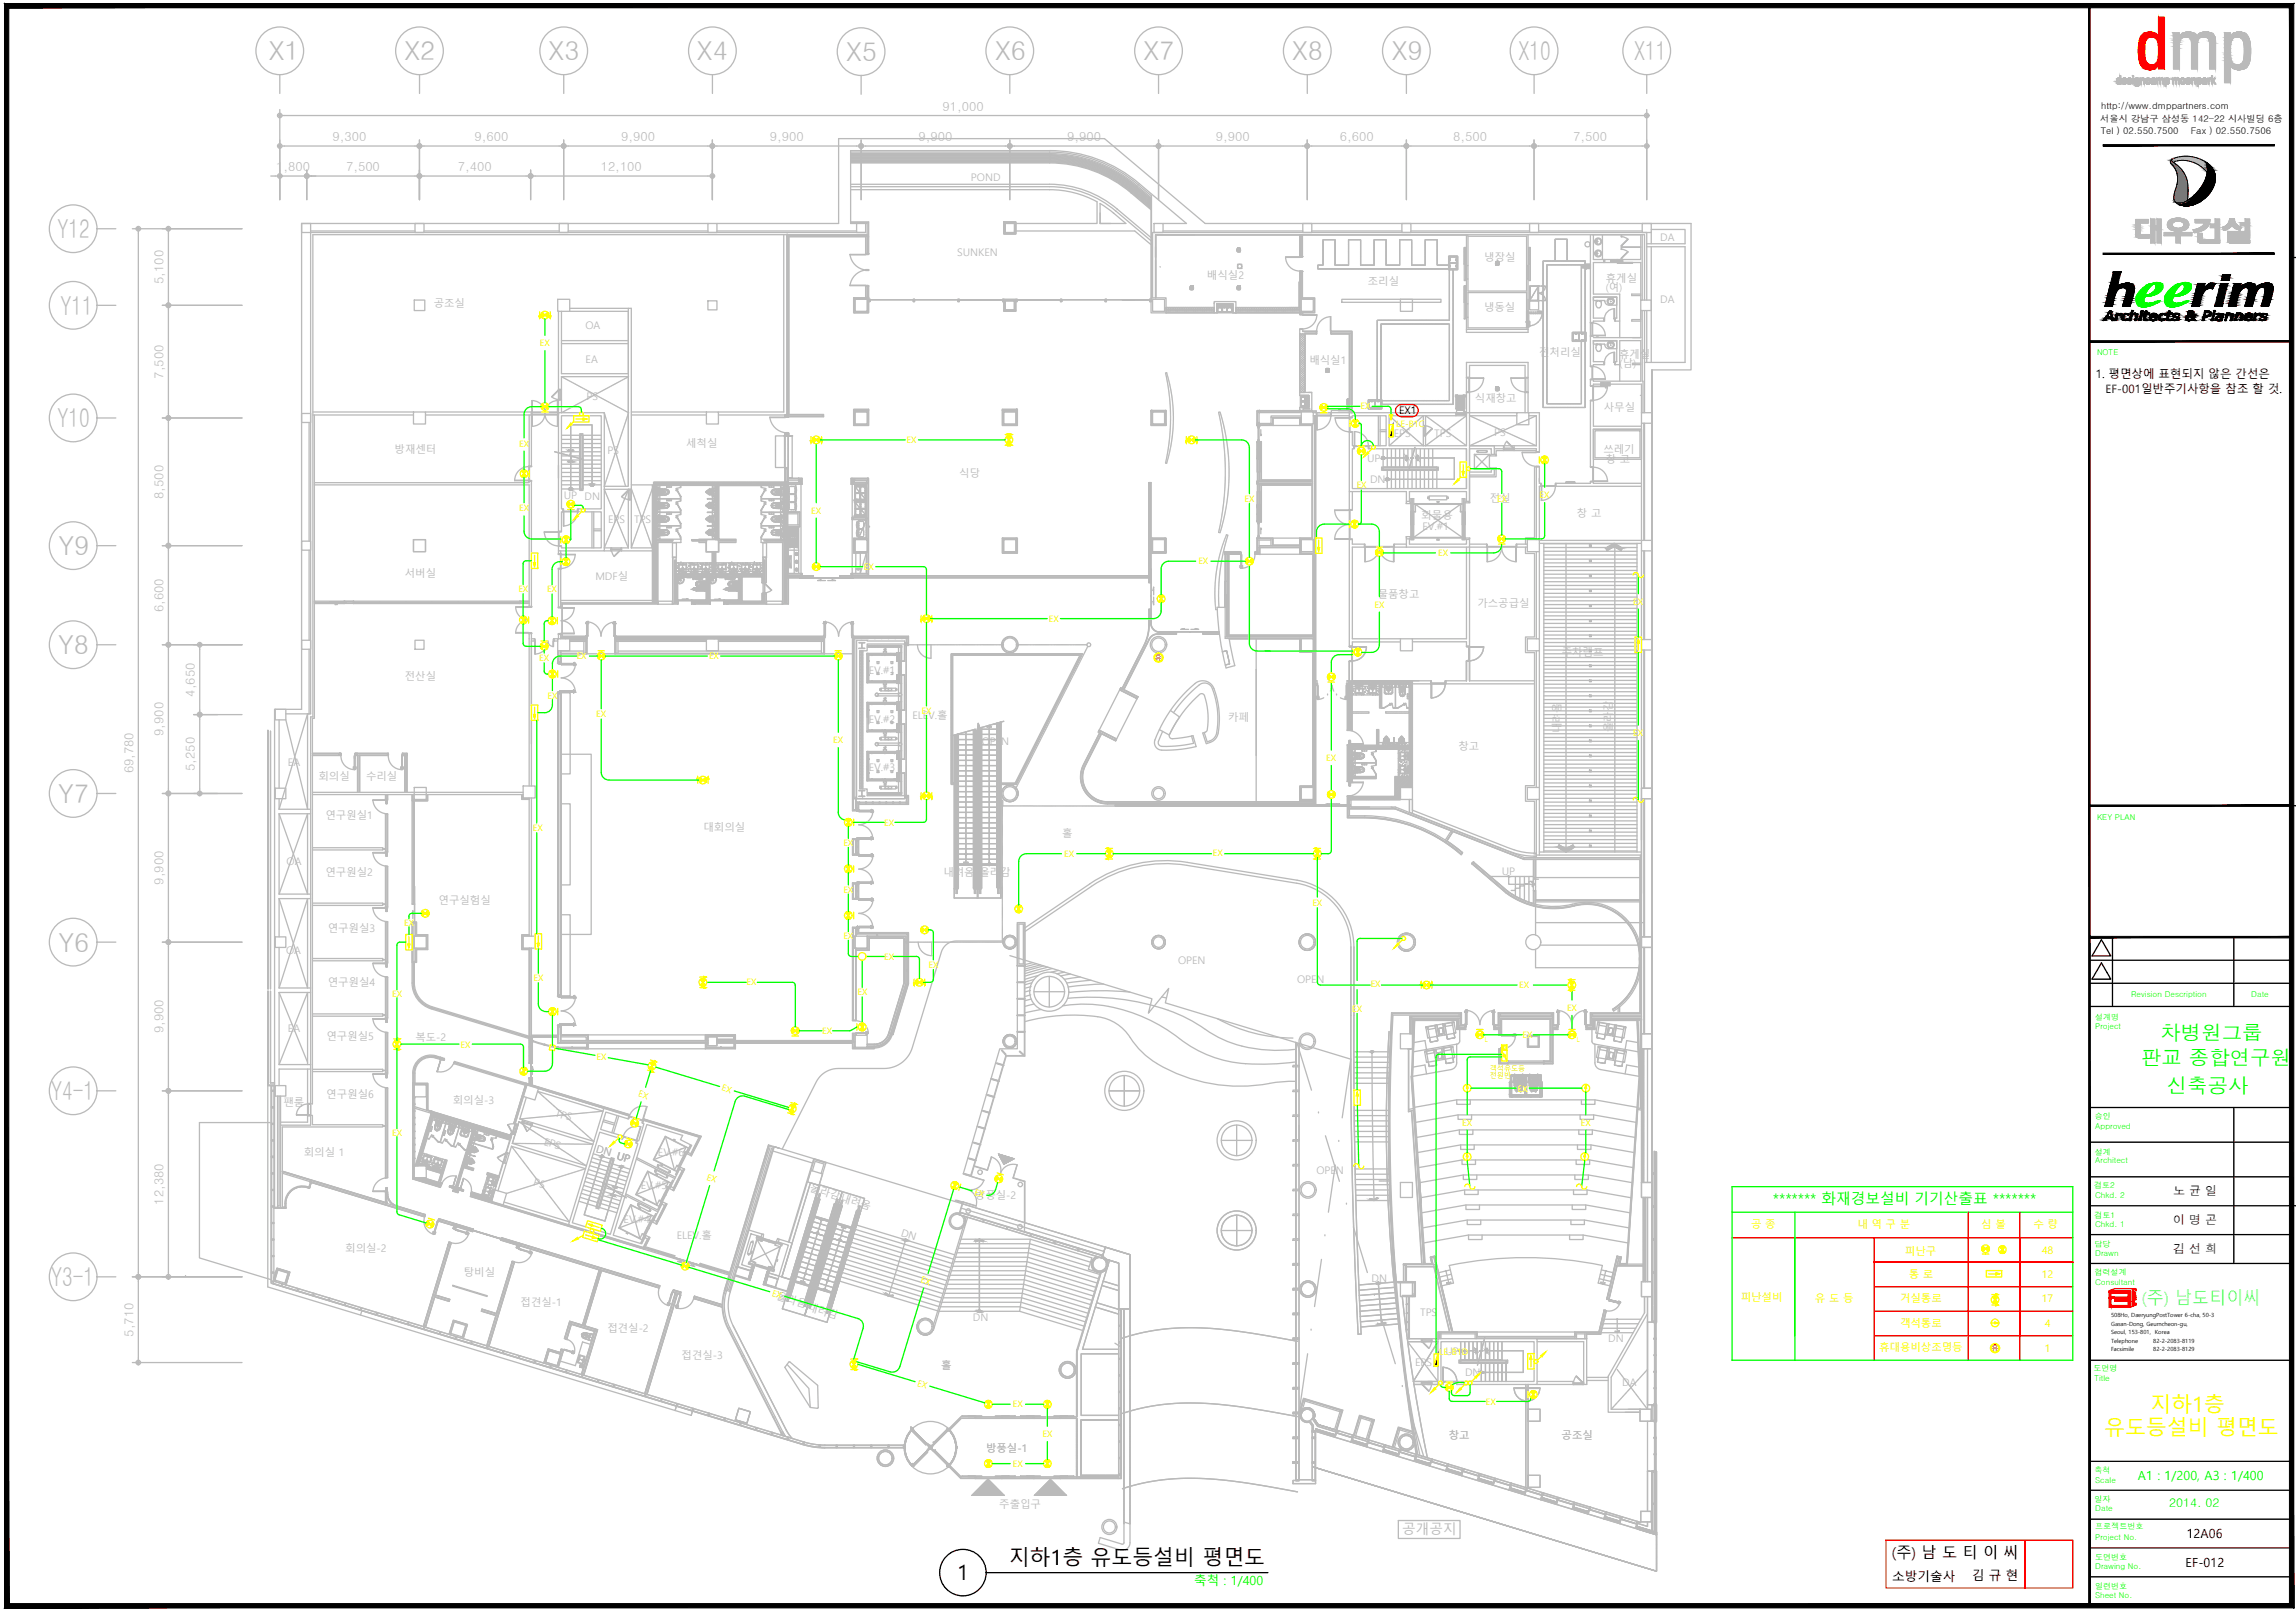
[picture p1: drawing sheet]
<svg xmlns="http://www.w3.org/2000/svg" width="447mm" height="313mm" viewBox="0 0 447 313" stroke-linecap="round" stroke-linejoin="round" font-family="sans-serif">
<defs><g id="words">
<g font-size="5.1" fill="#bababa">
<text x="52.3" y="11.8">X1</text>
<text x="78.7" y="11.8">X2</text>
<text x="106.8" y="11.8">X3</text>
<text x="135.7" y="11.8">X4</text>
<text x="164.7" y="11.9">X5</text>
<text x="193.7" y="11.8">X6</text>
<text x="222.6" y="11.8">X7</text>
<text x="251.6" y="11.8">X8</text>
<text x="270.9" y="11.8">X9</text>
<text x="295.6" y="11.8">X10</text>
<text x="318.1" y="11.8">X11</text>
<text x="11.2" y="46.4">Y12</text>
<text x="11.8" y="61.3">Y11</text>
<text x="11.2" y="83.2">Y10</text>
<text x="11.4" y="108.1">Y9</text>
<text x="11.3" y="127.4">Y8</text>
<text x="11.3" y="156.3">Y7</text>
<text x="11.4" y="185.3">Y6</text>
<text x="9.9" y="214.2">Y4-1</text>
<text x="9.9" y="250.4">Y3-1</text>
</g>
<g font-size="4.1" fill="#ff0">
<text x="418.7" y="274.9">지하1층</text>
<text x="409.6" y="279.3">유도등설비 평면도</text>
</g>
<g font-size="4.1">
<text x="196.4" y="304.7">지하1층 유도등설비 평면도</text>
<text x="186.4" y="307.7">1</text>
</g>
<g font-size="4" fill="#0f0">
<text x="420.6" y="202.5">차병원그룹</text>
<text x="416.8" y="207.4">판교 종합연구원</text>
<text x="421.8" y="212.7">신축공사</text>
</g>
<text font-size="3.3" fill="#0ff" x="416.9" y="253.8">(주) 남도티이씨</text>
<text font-size="3" x="368.3" y="303.3">(주) 남 도 티 이 씨</text>
<text font-size="2.8" fill="#0f0" x="345.1" y="234.5">******* 화재경보설비 기기산출표 *******</text>
<text font-size="2.6" fill="#bababa" x="273" y="298.7">공개공지</text>
<g font-size="2.5">
<text x="368.4" y="307.7">소방기술사</text>
<text x="383.8" y="307.7">김 규 현</text>
</g>
<g font-size="2.4" fill="#bababa">
<text x="183.5" y="21.6">91,000</text>
<text x="64.8" y="27.5">9,300</text>
<text x="92.4" y="27.5">9,600</text>
<text x="120.9" y="27.5">9,900</text>
<text x="149.9" y="27.5">9,900</text>
<text x="178.8" y="27.5">9,900</text>
<text x="207.8" y="27.5">9,900</text>
<text x="236.7" y="27.5">9,900</text>
<text x="260.8" y="27.5">6,600</text>
<text x="282.9" y="27.5">8,500</text>
<text x="306.3" y="27.5">7,500</text>
<text x="53.8" y="33.4">1,800</text>
<text x="67.4" y="33.4">7,500</text>
<text x="89.2" y="33.4">7,400</text>
<text x="116.9" y="33.4">12,100</text>
<text x="31.9" y="55.3" transform="rotate(-90 31.9 55.3)">5,100</text>
<text x="31.9" y="73.7" transform="rotate(-90 31.9 73.7)">7,500</text>
<text x="31.9" y="97.1" transform="rotate(-90 31.9 97.1)">8,500</text>
<text x="31.9" y="119.2" transform="rotate(-90 31.9 119.2)">6,600</text>
<text x="37.9" y="135.6" transform="rotate(-90 37.9 135.6)">4,650</text>
<text x="31.9" y="143.3" transform="rotate(-90 31.9 143.3)">9,900</text>
<text x="26" y="150.6" transform="rotate(-90 26 150.6)">69,780</text>
<text x="37.9" y="150.1" transform="rotate(-90 37.9 150.1)">5,250</text>
<text x="31.9" y="172.3" transform="rotate(-90 31.9 172.3)">9,900</text>
<text x="31.9" y="201.2" transform="rotate(-90 31.9 201.2)">9,900</text>
<text x="31.9" y="234.5" transform="rotate(-90 31.9 234.5)">12,380</text>
<text x="26" y="260.3" transform="rotate(-90 26 260.3)">5,710</text>
</g>
<g font-size="2.4" fill="#0f0">
<text x="416.2" y="288.2">A1 : 1/200, A3 : 1/400</text>
<text x="232.5" y="308.5">축척 : 1/400</text>
</g>
<g font-size="2.4">
<text x="425.7" y="299.5">12A06</text>
<text x="425.5" y="305.2">EF-012</text>
</g>
<g font-size="2.3">
<text x="423.1" y="232.7">노 균 일</text>
<text x="423.1" y="238.3">이 명 곤</text>
<text x="423.1" y="243.9">김 선 희</text>
</g>
<text font-size="2.3" fill="#0f0" x="422.3" y="293.5">2014. 02</text>
<g font-size="2.2">
<text x="408" y="73.6">1. 평면상에 표현되지 않은 간선은</text>
<text x="409.9" y="76.6">EF-001일반주기사항을 참조 할 것.</text>
</g>
<g font-size="2" fill="#bababa">
<text x="189" y="35.3">POND</text>
<text x="323.2" y="46.9">DA</text>
<text x="186.4" y="49.9">SUNKEN</text>
<text x="288.9" y="50.9">냉장실</text>
<text x="84.4" y="59.8">공조실</text>
<text x="235" y="54.3">배식실2</text>
<text x="266.3" y="55.4">조리실</text>
<text x="312.6" y="56.7">(여)</text>
<text x="312.6" y="54.9">휴게실</text>
<text x="323.2" y="59">DA</text>
<text x="114" y="64.1">OA</text>
<text x="288.9" y="60.5">냉동실</text>
<text x="114" y="70.7">EA</text>
<text x="254.9" y="70.9">배식실1</text>
<text x="299.6" y="69.4">전처리실</text>
<text x="315.2" y="69.7">휴게실</text>
<text x="315.3" y="71.5">(남)</text>
<text x="114.2" y="77.9">PS</text>
<text x="287.1" y="78.2">식재창고</text>
<text x="312.2" y="79.9">사무실</text>
<text x="76.8" y="88.2">방재센터</text>
<text x="118.3" y="88.3">PS</text>
<text x="133.6" y="87">세척실</text>
<text x="266.2" y="89.9">UP</text>
<text x="271.4" y="85.1">EPS</text>
<text x="279.2" y="85.1">TPS</text>
<text x="290.9" y="84.8">PS</text>
<text x="312.1" y="88.2">쓰레기</text>
<text x="186.7" y="92.8">식당</text>
<text x="266.7" y="94">DN</text>
<text x="312.6" y="90.2">창 고</text>
<text x="109.8" y="97.2">UP</text>
<text x="113.8" y="97.3">DN</text>
<text x="118.4" y="101.8">EPS</text>
<text x="123.4" y="101.8">TPS</text>
<text x="276.7" y="101">화물용</text>
<text x="290" y="97.7">전실</text>
<text x="307" y="100.7">창 고</text>
<text x="276.9" y="103.2">EV.#1</text>
<text x="78.8" y="112.3">서버실</text>
<text x="115.9" y="112.9">MDF실</text>
<text x="268.2" y="116.4">물품창고</text>
<text x="287.6" y="118.3">가스공급실</text>
<text x="169.1" y="131.2">EV.#1</text>
<text x="304" y="127.7">주차램프</text>
<text x="78.8" y="132.5">전산실</text>
<text x="169.1" y="140.7">EV.#2</text>
<text x="177.6" y="140.1">ELEV.홀</text>
<text x="239.1" y="140.3">카페</text>
<text x="303.8" y="142.8" transform="rotate(-90 303.8 142.8)">내려옴</text>
<text x="313.9" y="142.5" transform="rotate(-90 313.9 142.5)">올라감</text>
<text x="56.1" y="149.1">EA</text>
<text x="191.1" y="145.1">OPEN</text>
<text x="283.9" y="145.9">창고</text>
<text x="62" y="151.9">회의실</text>
<text x="71.3" y="151.9">수리실</text>
<text x="169.1" y="150.2">EV.#3</text>
<text x="63.3" y="159.5">연구원실1</text>
<text x="136.9" y="161.8">대회의실</text>
<text x="206.8" y="162.9">홀</text>
<text x="55.8" y="168.3">OA</text>
<text x="63.3" y="170.5">연구원실2</text>
<text x="183.7" y="170.6">내려옴</text>
<text x="190.7" y="170.6">올라감</text>
<text x="292.4" y="170.4">UP</text>
<text x="85.4" y="176.1">연구실험실</text>
<text x="55.7" y="185.8">OA</text>
<text x="63.8" y="181.4">연구원실3</text>
<text x="229.3" y="187.7">OPEN</text>
<text x="252.5" y="191.4">OPEN</text>
<text x="63.8" y="192">연구원실4</text>
<text x="56.1" y="200.9">EA</text>
<text x="63.5" y="202.4">연구원실5</text>
<text x="80.9" y="202.6">복도-2</text>
<text x="55.2" y="215.3">팬룸</text>
<text x="63.5" y="213.9">연구원실6</text>
<text x="88.1" y="214.9">회의실-3</text>
<text x="108" y="217.3" transform="rotate(17 108 217.3)">TPS</text>
<text x="59.1" y="225.1">회의실 1</text>
<text x="105.8" y="222.9" transform="rotate(17 105.8 222.9)">EPS</text>
<text x="115.9" y="224.2" transform="rotate(17 115.9 224.2)">DN UP</text>
<text x="119.9" y="225.7" transform="rotate(17 119.9 225.7)">UP</text>
<text x="128.1" y="225">EV.#6</text>
<text x="103.8" y="230.7" transform="rotate(17 103.8 230.7)">PS</text>
<text x="124.8" y="231.6">EV.#5</text>
<text x="157.5" y="232" transform="rotate(17 157.5 232)">올라감내려옴</text>
<text x="189.8" y="233.5">방풍실-2</text>
<text x="256.3" y="228.5">OPEN</text>
<text x="121.4" y="238.1">EV.#4</text>
<text x="67.2" y="243.7">회의실-2</text>
<text x="131.8" y="241.1">ELEV.홀</text>
<text x="175.3" y="240.6" transform="rotate(17 175.3 240.6)">DN</text>
<text x="90.3" y="248.3">탕비실</text>
<text x="267" y="249.6">DN</text>
<text x="101.4" y="254.3">접견실-1</text>
<text x="151.1" y="253" transform="rotate(17 151.1 253)">올라옴내려감</text>
<text x="189.4" y="257.2">DN</text>
<text x="276.5" y="256.1">TPS</text>
<text x="118.2" y="259.3">접견실-2</text>
<text x="281.4" y="263.8">UP</text>
<text x="313.1" y="261.3">DN</text>
<text x="132.7" y="264.6">접견실-3</text>
<text x="183.2" y="266.5">홀</text>
<text x="275.5" y="266">EPS</text>
<text x="285.2" y="268">DN</text>
<text x="315.8" y="269.9">DA</text>
<text x="282" y="280.3">창고</text>
<text x="304" y="280.3">공조실</text>
<text x="192" y="282.8">방풍실-1</text>
<text x="194.5" y="293.6">주출입구</text>
</g>
<text font-size="2" x="272.4" y="80.7">EX1</text>
<g font-size="2" fill="#ff0">
<text x="340.9" y="239">공 종</text>
<text x="361.6" y="239.1">내 역 구 분</text>
<text x="385.7" y="239">심 볼</text>
<text x="395.9" y="239">수 량</text>
<text x="370.8" y="244.4">피난구</text>
<text x="397.5" y="244.1">48</text>
<text x="371.6" y="248.8">통 로</text>
<text x="397.5" y="248.8">12</text>
<text x="338.9" y="253.3">피난설비</text>
<text x="353.3" y="253.5">유 도 등</text>
<text x="369.9" y="253.6">거실통로</text>
<text x="397.5" y="253.6">17</text>
<text x="365.8" y="263.1">휴대용비상조명등</text>
<text x="369.9" y="258.3">객석통로</text>
<text x="398" y="258.4">4</text>
<text x="398" y="263.1">1</text>
</g>
<g font-size="1.8">
<text x="408.9" y="23.8">서울시 강남구 삼성동 142-22 시사빌딩 6층</text>
<text x="409.1" y="21.3">http://www.dmppartners.com</text>
<text x="409" y="26.1">Tel ) 02.550.7500</text>
<text x="426.5" y="26.1">Fax ) 02.550.7506</text>
</g>
<g font-size="1.7" fill="#ff0">
<text x="105.1" y="67.4">EX</text>
<text x="264.9" y="79.7">EX</text>
<text x="271.8" y="83.1">LE-B1C</text>
<text x="101.1" y="87">EX</text>
<text x="176.5" y="86.2">EX</text>
<text x="264.1" y="95.1">EX</text>
<text x="101.1" y="99.6">EX</text>
<text x="157.9" y="100">EX</text>
<text x="242.3" y="97.7">EX</text>
<text x="291.5" y="97.6">EX</text>
<text x="299.7" y="97">EX</text>
<text x="168.2" y="110.9">EX</text>
<text x="233.3" y="109.9">EX</text>
<text x="280" y="108.3">EX</text>
<text x="100.9" y="115.4">EX</text>
<text x="106.5" y="115.4">EX</text>
<text x="267.6" y="118.3">EX</text>
<text x="318" y="117.7">EX</text>
<text x="204.2" y="121.2">EX</text>
<text x="105" y="128.7">EX</text>
<text x="112.3" y="128.4">EX</text>
<text x="138" y="128.4">EX</text>
<text x="106.6" y="136">EX</text>
<text x="116.1" y="139.7">EX</text>
<text x="179.4" y="139">EX</text>
<text x="318" y="143.3">EX</text>
<text x="162.2" y="144.7">EX</text>
<text x="258.2" y="148.2">EX</text>
<text x="103.7" y="161.8">EX</text>
<text x="172.2" y="160.7">EX</text>
<text x="164.2" y="164.7">EX</text>
<text x="207.2" y="166.8">EX</text>
<text x="236.1" y="166.8">EX</text>
<text x="164.2" y="173.8">EX</text>
<text x="255.5" y="176.4">EX</text>
<text x="78.7" y="180.3">EX</text>
<text x="164.2" y="182.8">EX</text>
<text x="103.9" y="191">EX</text>
<text x="145.3" y="191.8">EX</text>
<text x="172.2" y="186.8">EX</text>
<text x="180.8" y="188.4">EX</text>
<text x="76.4" y="194.1">EX</text>
<text x="166.9" y="193.8">EX</text>
<text x="263.2" y="197">EX</text>
<text x="266.8" y="192.2">EX</text>
<text x="295.7" y="192.4">EX</text>
<text x="305.1" y="196.8">EX</text>
<text x="89.6" y="204">EX</text>
<text x="160.1" y="201.3">EX</text>
<text x="296.4" y="202.1">EX</text>
<text x="116.1" y="206.3">EX</text>
<text x="124.1" y="213.4" transform="rotate(17 124.1 213.4)">EX</text>
<text x="140.4" y="212.3" transform="rotate(17 140.4 212.3)">EX</text>
<text x="295.5" y="212.5">EX</text>
<text x="76.4" y="221.1">EX</text>
<text x="284.7" y="219.2">EX</text>
<text x="307.7" y="219.2">EX</text>
<text x="137.5" y="229.7" transform="rotate(17 137.5 229.7)">EX</text>
<text x="189.6" y="232.6" transform="rotate(17 189.6 232.6)">EX</text>
<text x="179.1" y="249.7" transform="rotate(17 179.1 249.7)">EX</text>
<text x="150.2" y="252.3" transform="rotate(17 150.2 252.3)">EX</text>
<text x="280.2" y="263.9">LE-B1D</text>
<text x="178.5" y="269.8" transform="rotate(17 178.5 269.8)">EX</text>
<text x="197.2" y="274">EX</text>
<text x="289.2" y="273.5">EX</text>
<text x="202.9" y="279.8">EX</text>
<text x="197.2" y="285.6">EX</text>
</g>
<g font-size="1.6" fill="#0f0">
<text x="408.2" y="69.2">NOTE</text>
<text x="408.2" y="159.6">KEY PLAN</text>
<text x="414.9" y="194.1">Revision Description</text>
<text x="438.3" y="194.2">Date</text>
<text x="407.9" y="198.6">설계명</text>
<text x="407.9" y="200.4">Project</text>
<text x="407.8" y="217.9">승인</text>
<text x="407.9" y="219.8">Approved</text>
<text x="407.8" y="224.8">설계</text>
<text x="407.9" y="226.5">Architect</text>
<text x="407.7" y="231.3">검토2</text>
<text x="407.9" y="233.2">Chkd. 2</text>
<text x="407.7" y="237.1">검토1</text>
<text x="407.9" y="238.9">Chkd. 1</text>
<text x="407.8" y="242.7">담당</text>
<text x="407.9" y="244.5">Drawn</text>
<text x="407.8" y="248.3">협력설계</text>
<text x="407.9" y="250.1">Consultant</text>
<text x="407.5" y="266.9">도면명</text>
<text x="407.7" y="269">Title</text>
<text x="407.7" y="286.8">축척</text>
<text x="407.7" y="292.4">일자</text>
<text x="407.9" y="288.6">Scale</text>
<text x="407.9" y="299.9">Project No.</text>
<text x="407.9" y="294.3">Date</text>
<text x="407.9" y="297.8">프로젝트번호</text>
<text x="407.9" y="305.5">Drawing No.</text>
<text x="407.9" y="303.7">도면번호</text>
<text x="407.9" y="311.1">Sheet No.</text>
<text x="407.9" y="309.3">일련번호</text>
</g>
<g font-size="1.4" fill="#f00">
<text x="224.8" y="128.5">휴</text>
<text x="387.7" y="262.9">휴</text>
</g>
<g font-size="1.4" fill="#ff0">
<text x="289" y="202.9">L</text>
<text x="306.9" y="202.9">L</text>
<text x="290" y="208.5">객석유도등</text>
<text x="290" y="210">전원반</text>
</g>
<g font-size="1.1">
<text x="411" y="256.4">508Ho, DaeryungPostTower 6-cha, 50-3</text>
<text x="411" y="258.1">Gasan-Dong, Geumcheon-gu,</text>
<text x="411" y="259.8">Seoul, 153-801,</text>
<text x="411" y="263.1">Facsimile</text>
<text x="411" y="261.5">Telephone</text>
<text x="419.2" y="261.5">82-2-2083-8119</text>
<text x="419.2" y="263.1">82-2-2083-8129</text>
<text x="419.5" y="259.8">Korea</text>
</g>
</g></defs>
<!-- layer: PLAN -->
<g fill="#bababa" stroke="#bababa" stroke-width=".19">
<path d="M289.4 262.6l.1 .1z"/>
<path d="M289.2 263h.1l.2 .3z"/>
<path d="M284.3 262.8h.1z"/>
<path d="M284.3 263.2h.1z"/>
<path d="M287.2 262.7h.2z"/>
<path d="M287.4 263h.2l-.2 .3z"/>
<path d="M288.3 267h.1z"/>
<path d="M288.3 267.4h.1z"/>
<path d="M118.9 232.6l.4-.1 .1 .1z"/>
<path d="M118.9 232.7h.4z"/>
<path d="M119.3 232.7l.4 .2z"/>
<path d="M120.9 226.9h.1z"/>
<path d="M120.9 227.4h.1z"/>
<path d="M117.1 224.9h.1z"/>
<path d="M117 225h.3z"/>
<path d="M117 225.3h.3z"/>
<path d="M117.1 225.4h.1z"/>
<path d="M119.4 231h.2z"/>
<path d="M119.7 231.2h.4z"/>
<path d="M119.6 231.2h.5z"/>
<path d="M269.2 88.9h.1z"/>
<path d="M269.2 89.4h.1z"/>
<path d="M273.7 88.8h.2z"/>
<path d="M273.9 89.2h.2l-.2 .4z"/>
<path d="M276 88.7l.1 .1z"/>
<path d="M275.7 89.2h.2l.2 .4z"/>
<path d="M270 93.1h.1z"/>
<path d="M270 93.6h.1z"/>
<path d="M111 95h.2z"/>
<path d="M110.8 89.8l.3-.2 .3 .2z"/>
<path d="M111.3 89.9h.3l-.1 .1z"/>
<path d="M110.7 87.6l.2 .1h-.3z"/>
<path d="M110.8 87.8h.6l-.3 .2z"/>
<path d="M115.1 94.6h.3z"/>
<path d="M115.2 94.7h.1z"/>
<path d="M268.1 250h.4z"/>
<path d="M268.2 250.1h.2z"/>
<path d="M269.4 257.6l.2-.1 .1 .1z"/>
<path d="M268.2 257.7l.6 .1h-.7z"/>
<path d="M268.3 257.9h1l-.3 .1z"/>
<path d="M160.5 251.3h.1z"/>
<path d="M204.5 288l3.1 3.1h-6.2z"/>
<path d="M153.7 109.4l.3 1.2h-.6z"/>
<path d="M153.4 108.2h.6l-.3 1.2z"/>
<path d="M267.9 233.3l.3-.1v.1z"/>
<path d="M266.7 233.4l.6 .1h-.6z"/>
<path d="M266.8 233.6h1l-.3 .1z"/>
<path d="M298.3 171.8h.2z"/>
<path d="M298.5 172.2h.2l-.2 .3z"/>
<path d="M293.6 170.6l.2 .1z"/>
<path d="M293.6 170.6h.2z"/>
<path d="M295.4 210.4h.9z"/>
<path d="M295.4 210.4h.3z"/>
<path d="M296.2 211.3h.2z"/>
<path d="M295.8 212.4h.3z"/>
<path d="M295.8 212.4h.2z"/>
<path d="M295.8 212.5h.2z"/>
<path d="M295.9 212.5h.1z"/>
<path d="M298.5 210.3h.5z"/>
<path d="M298.3 210.4h.3z"/>
<path d="M299.2 210.6h.1z"/>
<path d="M298.7 212.1h.3z"/>
<path d="M311.7 74.5l.8 .3-.8 .3z"/>
<path d="M312.5 74.8l.9-.3v.6z"/>
<path d="M172.4 251.7l.2 .2h-.3z"/>
<path d="M173 252.2h.8z"/>
<path d="M172.8 252.2l1 .1z"/>
<path d="M176.2 241.3h.2z"/>
<path d="M176.2 241.6h.3z"/>
<path d="M190.2 241.4l.5-.1 .4 .1z"/>
<path d="M190.6 255.1h.2z"/>
<path d="M268.2 249.7h.2z"/>
<path d="M268.2 250h.2z"/>
<path d="M267 204.6h.2z"/>
<path d="M267 204.9h.2z"/>
<path d="M303.5 164.5l.8 .5h-1z"/>
<path d="M305.4 165l.8-.5 .3 .5z"/>
<path d="M303.8 165.3h2.1l-1 .6z"/>
<path d="M313.2 106.4l1-.6 1.1 .6z"/>
<path d="M312.6 106.7h1l-.7 .5z"/>
<path d="M314.2 106.4h1.1l.5 .3z"/>
<path d="M194.4 224.7l3 .9-2 1z"/>
<path d="M289.4 262.7l-.1 .3 .2-.3zM289.4 262.7l-.1 .3h-.1z"/>
<path d="M289.2 263l.2 .3h.1zM289.4 263.3h.1z"/>
<path d="M284.3 262.8h.2zM284.2 262.8h.3z"/>
<path d="M284.2 262.8h.3zM284.2 262.8h.3z"/>
<path d="M284.2 262.8h.3zM284.2 262.8h.3z"/>
<path d="M284.2 262.8l.4 .1zM284.2 262.8l.4 .1z"/>
<path d="M284.1 262.9h.5zM284.1 262.9h.5z"/>
<path d="M284.1 262.9h.5zM284.1 262.9h.5z"/>
<path d="M284.1 262.9l.5 .1zM284.1 262.9l.5 .1z"/>
<path d="M284.1 263h.5zM284.1 263h.5z"/>
<path d="M284.1 263h.5zM284.1 263l.5 .1z"/>
<path d="M284.1 263.1h.5zM284.1 263.1h.5z"/>
<path d="M284.1 263.1h.5zM284.1 263.1h.4z"/>
<path d="M284.2 263.1h.3zM284.2 263.1l.3 .1z"/>
<path d="M284.2 263.2h.3zM284.2 263.2h.3z"/>
<path d="M284.2 263.2h.3zM284.2 263.2h.2z"/>
<path d="M287.2 262.7l.4 .3-.2-.3zM287.2 262.7l.4 .3h-.2z"/>
<path d="M287.4 263l-.2 .3h.2zM287.2 263.3h.2z"/>
<path d="M288.3 267h.2zM288.3 267h.2z"/>
<path d="M288.3 267h.2zM288.2 267h.3z"/>
<path d="M288.2 267h.3zM288.2 267h.3z"/>
<path d="M288.2 267l.4 .1zM288.2 267l.4 .1z"/>
<path d="M288.2 267.1h.4zM288.2 267.1h.4z"/>
<path d="M288.1 267.1l.5 .1zM288.1 267.1l.5 .1z"/>
<path d="M288.1 267.2h.5zM288.1 267.2h.5z"/>
<path d="M288.1 267.2h.5zM288.1 267.2h.5z"/>
<path d="M288.1 267.2h.5zM288.1 267.2l.5 .1z"/>
<path d="M288.1 267.3h.5zM288.1 267.3h.5z"/>
<path d="M288.2 267.3h.4zM288.2 267.3l.3 .1z"/>
<path d="M288.2 267.4h.3zM288.2 267.4h.3z"/>
<path d="M288.2 267.4h.3zM288.2 267.4h.3z"/>
<path d="M288.3 267.4h.2zM288.3 267.4h.1z"/>
<path d="M118.9 232.6l.6 .1zM118.9 232.6l.6 .1z"/>
<path d="M119.3 232.7l.4 .2zM119.5 232.9h.2z"/>
<path d="M120.9 226.9h.1zM120.9 226.9h.1z"/>
<path d="M120.9 226.9h.2zM120.9 226.9h.2z"/>
<path d="M120.9 226.9h.2zM120.9 226.9h.2z"/>
<path d="M120.9 226.9l.2 .1zM120.8 227h.3z"/>
<path d="M120.8 227h.3zM120.8 227h.3z"/>
<path d="M120.8 227h.3zM120.8 227h.3z"/>
<path d="M120.8 227h.3zM120.8 227h.3z"/>
<path d="M120.8 227h.4zM120.8 227h.4z"/>
<path d="M120.8 227h.4zM120.8 227h.4z"/>
<path d="M120.8 227h.4zM120.8 227h.4z"/>
<path d="M120.8 227l.4 .1zM120.8 227l.4 .1z"/>
<path d="M120.8 227.1h.4zM120.8 227.1h.4z"/>
<path d="M120.7 227.1h.5zM120.7 227.1h.5z"/>
<path d="M120.7 227.1h.5zM120.7 227.1h.5z"/>
<path d="M120.7 227.1h.5zM120.7 227.1h.5z"/>
<path d="M120.7 227.1h.5zM120.7 227.1l.5 .1z"/>
<path d="M120.7 227.2h.5zM120.7 227.2h.5z"/>
<path d="M120.7 227.2h.5zM120.7 227.2h.5z"/>
<path d="M120.8 227.2h.4zM120.8 227.2h.4z"/>
<path d="M120.8 227.2h.4zM120.8 227.2l.4 .1z"/>
<path d="M120.8 227.3h.4zM120.8 227.3h.4z"/>
<path d="M120.8 227.3h.4zM120.8 227.3h.3z"/>
<path d="M120.8 227.3h.3zM120.8 227.3h.3z"/>
<path d="M120.8 227.3h.3zM120.8 227.3h.3z"/>
<path d="M120.8 227.3h.3zM120.8 227.3h.3z"/>
<path d="M120.8 227.3h.3zM120.8 227.3h.3z"/>
<path d="M120.9 227.3h.2zM120.9 227.3l.2 .1z"/>
<path d="M120.9 227.4h.2zM120.9 227.4h.1z"/>
<path d="M120.9 227.4h.1zM120.9 227.4h.1z"/>
<path d="M117.1 224.9h.1zM117.1 224.9h.1z"/>
<path d="M117.1 224.9h.2zM117.1 224.9h.2z"/>
<path d="M117.1 224.9h.2zM117.1 224.9h.2z"/>
<path d="M117.1 224.9l.2 .1zM117 225h.3zM117 225h.3z"/>
<path d="M117 225h.3zM117 225h.3z"/>
<path d="M117 225h.3zM117 225h.3z"/>
<path d="M117 225h.4zM117 225h.4z"/>
<path d="M117 225h.4zM117 225h.4z"/>
<path d="M117 225l.4 .1zM117 225l.4 .1z"/>
<path d="M117 225.1h.4zM117 225.1h.4z"/>
<path d="M117 225.1h.4zM117 225.1h.4z"/>
<path d="M116.9 225.1h.5zM116.9 225.1h.5z"/>
<path d="M116.9 225.1h.5zM116.9 225.1h.5z"/>
<path d="M116.9 225.1l.5 .1zM116.9 225.1l.5 .1z"/>
<path d="M116.9 225.2h.5zM116.9 225.2h.5z"/>
<path d="M116.9 225.2h.5zM116.9 225.2h.5z"/>
<path d="M116.9 225.2h.5zM116.9 225.2h.5z"/>
<path d="M117 225.2h.4zM117 225.2h.4z"/>
<path d="M117 225.2h.4zM117 225.2l.4 .1z"/>
<path d="M117 225.3h.4zM117 225.3h.4z"/>
<path d="M117 225.3h.4zM117 225.3h.3z"/>
<path d="M117 225.3h.3zM117 225.3h.3z"/>
<path d="M117 225.3h.3zM117 225.3h.3zM117 225.3h.3z"/>
<path d="M117 225.3h.3zM117 225.3l.3 .1z"/>
<path d="M117.1 225.4h.2zM117.1 225.4h.2z"/>
<path d="M117.1 225.4h.2zM117.1 225.4h.1zM117.1 225.4h.1z"/>
<path d="M119.4 231l.3 .2zM119.4 231l.3 .2z"/>
<path d="M119.6 231.2h.5zM119.6 231.2h.5l-.4 .1z"/>
<path d="M269.2 88.9h.2zM269.1 88.9h.3z"/>
<path d="M269.1 88.9h.3zM269.1 88.9h.3z"/>
<path d="M269.1 88.9l.4 .1zM269 89h.5z"/>
<path d="M269 89h.5zM269 89h.5z"/>
<path d="M269 89l.5 .1zM269 89l.5 .1z"/>
<path d="M269 89.1h.5zM269 89.1h.5z"/>
<path d="M269 89.1l.5 .1zM269 89.1l.5 .1z"/>
<path d="M269 89.2h.5zM269 89.2h.5z"/>
<path d="M269 89.2h.5zM269 89.2l.5 .1z"/>
<path d="M269 89.3h.5zM269 89.3h.5z"/>
<path d="M269 89.3h.5zM269 89.3l.5 .1z"/>
<path d="M269 89.4h.5zM269 89.4h.4z"/>
<path d="M269.1 89.4h.3zM269.1 89.4h.3z"/>
<path d="M269.1 89.4h.3zM269.1 89.4h.2z"/>
<path d="M273.7 88.8l.4 .4-.2-.4zM273.7 88.8l.4 .4h-.2z"/>
<path d="M273.9 89.2l-.2 .4h.2zM273.7 89.6h.2z"/>
<path d="M275.9 88.8v.4l.2-.4zM275.9 88.8v.4h-.2z"/>
<path d="M275.7 89.2l.2 .4h.2zM275.9 89.6h.2z"/>
<path d="M270 93.1h.2zM269.9 93.1h.3z"/>
<path d="M269.9 93.1h.3zM269.9 93.1h.3z"/>
<path d="M269.9 93.1h.4zM269.9 93.1h.4z"/>
<path d="M269.9 93.1l.4 .1zM269.9 93.1l.4 .1z"/>
<path d="M269.8 93.2h.5zM269.8 93.2h.5z"/>
<path d="M269.8 93.2l.5 .1zM269.8 93.2l.5 .1z"/>
<path d="M269.8 93.3h.5zM269.8 93.3h.5z"/>
<path d="M269.8 93.3l.5 .1zM269.8 93.3l.5 .1z"/>
<path d="M269.8 93.4h.5zM269.8 93.4h.5z"/>
<path d="M269.8 93.4h.5zM269.8 93.4l.5 .1z"/>
<path d="M269.8 93.5h.5zM269.8 93.5h.5z"/>
<path d="M269.9 93.5h.4zM269.9 93.5h.3z"/>
<path d="M269.9 93.5h.3zM269.9 93.5l.3 .1z"/>
<path d="M269.9 93.6h.3zM269.9 93.6h.2z"/>
<path d="M111 94.9h.2zM111 94.9h.2zM111 94.9h.2z"/>
<path d="M111 94.9l.2 .1zM111 95h.2z"/>
<path d="M111 95h.2zM111 95h.2z"/>
<path d="M111 95h.2zM111 95h.2zM110.9 95h.3z"/>
<path d="M110.9 95h.4zM110.9 95h.4z"/>
<path d="M110.9 95h.4zM110.9 95h.4z"/>
<path d="M110.9 95l.4 .1zM110.9 95.1h.4z"/>
<path d="M110.9 95.1h.4zM110.9 95.1h.4z"/>
<path d="M110.9 95.1h.4zM110.9 95.1h.4z"/>
<path d="M110.8 95.1h.6zM110.8 95.1h.6z"/>
<path d="M110.8 95.1h.6zM110.8 95.1h.6z"/>
<path d="M110.8 95.1l.6 .1zM110.8 95.1l.6 .1z"/>
<path d="M110.8 95.2h.6zM110.8 95.2h.6z"/>
<path d="M110.8 95.2h.6zM110.8 95.2h.6z"/>
<path d="M110.8 95.2l.6 .1zM110.8 95.2l.6 .1z"/>
<path d="M110.8 95.3h.6zM110.8 95.3h.6z"/>
<path d="M110.8 95.3h.6zM110.8 95.3h.6z"/>
<path d="M110.8 95.3h.6zM110.8 95.3h.6z"/>
<path d="M110.8 95.3h.6zM110.8 95.3h.5z"/>
<path d="M110.8 95.3h.5zM110.8 95.3l.5 .1z"/>
<path d="M110.9 95.4h.4zM110.9 95.4h.4z"/>
<path d="M110.9 95.4h.4zM110.9 95.4h.4z"/>
<path d="M110.9 95.4h.4zM110.9 95.4h.4z"/>
<path d="M110.9 95.4h.4zM110.9 95.4l.3 .1z"/>
<path d="M110.9 95.5h.3zM110.9 95.5h.3z"/>
<path d="M111 95.5h.2zM111 95.5h.2z"/>
<path d="M111 95.5h.2zM111 95.5h.2z"/>
<path d="M111 95.5h.2zM111 95.5h.2zM111 95.5h.2z"/>
<path d="M111 95.5h.2zM111 95.5h.2z"/>
<path d="M111.1 89.8l.5 .1zM111.1 89.8l.5 .1z"/>
<path d="M110.8 89.8l.1 .1 .2-.1zM110.6 89.9l.2-.1 .1 .1z"/>
<path d="M110.6 89.9l.1 .1zM110.6 89.9h.3l-.2 .1z"/>
<path d="M111.5 87.6l.1 .1zM111.3 87.7l.2-.1 .1 .1z"/>
<path d="M111.3 87.7h.3zM111.1 87.8h.3z"/>
<path d="M110.6 87.7l.5 .1zM110.6 87.7l.5 .1z"/>
<path d="M115.2 94.1h.1zM115.2 94.1h.1z"/>
<path d="M115.2 94.1h.2zM115.2 94.1h.2z"/>
<path d="M115.2 94.1h.2zM115.1 94.1h.3z"/>
<path d="M115.1 94.1l.3 .1zM115.1 94.2h.3z"/>
<path d="M115.1 94.2h.3zM115.1 94.2h.3z"/>
<path d="M115.1 94.2h.3zM115.1 94.2h.3z"/>
<path d="M115.1 94.2h.4zM115.1 94.2h.4z"/>
<path d="M115.1 94.2h.4zM115.1 94.2h.4z"/>
<path d="M115 94.2h.5zM115 94.2h.5z"/>
<path d="M115 94.2l.5 .1zM115 94.2l.5 .1z"/>
<path d="M115 94.3h.5zM115 94.3h.5z"/>
<path d="M115 94.3h.5zM115 94.3h.5z"/>
<path d="M115 94.3h.5zM115 94.3h.5z"/>
<path d="M115 94.3l.5 .1zM115 94.3l.5 .1z"/>
<path d="M115 94.4h.5zM115 94.4h.5z"/>
<path d="M115 94.4h.5zM115 94.4h.5z"/>
<path d="M115 94.4h.5zM115 94.4h.5z"/>
<path d="M115 94.4h.5zM115 94.4l.5 .1z"/>
<path d="M115 94.5h.5zM115 94.5h.5z"/>
<path d="M115 94.5h.5zM115 94.5h.5z"/>
<path d="M115 94.5h.5zM115 94.5h.5z"/>
<path d="M115 94.5h.5zM115 94.5l.5 .1z"/>
<path d="M115 94.6h.5zM115 94.6h.5z"/>
<path d="M115.1 94.6h.4zM115.1 94.6h.3z"/>
<path d="M115.1 94.6h.3zM115.1 94.6h.3zM115.1 94.6h.3z"/>
<path d="M115.1 94.6h.3zM115.1 94.6l.3 .1z"/>
<path d="M115.1 94.7h.3zM115.1 94.7h.3z"/>
<path d="M115.2 94.7h.2zM115.2 94.7h.1z"/>
<path d="M268.3 249.7h.1zM268.2 249.7h.2z"/>
<path d="M268.2 249.7h.2zM268.2 249.7h.2z"/>
<path d="M268.2 249.7h.2zM268.2 249.7h.2z"/>
<path d="M268.2 249.7h.2zM268.2 249.7h.2z"/>
<path d="M268.2 249.7h.3zM268.2 249.7h.3z"/>
<path d="M268.2 249.7h.3zM268.2 249.7h.3z"/>
<path d="M268.2 249.7h.3zM268.2 249.7h.3z"/>
<path d="M268.1 249.7l.4 .1zM268.1 249.7l.4 .1z"/>
<path d="M268.1 249.8h.4zM268.1 249.8h.4z"/>
<path d="M268.1 249.8h.4zM268.1 249.8h.4z"/>
<path d="M268.1 249.8h.4zM268.1 249.8h.4z"/>
<path d="M268.1 249.8h.4zM268.1 249.8h.4z"/>
<path d="M268.1 249.8l.4 .1zM268.1 249.8l.4 .1z"/>
<path d="M268.1 249.9h.4zM268.1 249.9h.4z"/>
<path d="M268.1 249.9h.4zM268.1 249.9h.4z"/>
<path d="M268.1 249.9h.4zM268.1 249.9h.4z"/>
<path d="M268.1 249.9h.4zM268.1 249.9l.4 .1z"/>
<path d="M268.1 250h.4zM268.1 250h.4z"/>
<path d="M268.1 250h.4zM268.1 250h.4zM268.1 250h.4z"/>
<path d="M268.1 250h.4zM268.1 250h.4z"/>
<path d="M268.2 250h.3zM268.2 250h.3z"/>
<path d="M268.2 250h.3zM268.2 250l.2 .1zM268.2 250.1h.2z"/>
<path d="M268.2 250.1h.2zM268.2 250.1h.2z"/>
<path d="M268.2 250.1h.2zM268.2 250.1h.2z"/>
<path d="M268.2 250.1h.2zM268.2 250.1h.2z"/>
<path d="M269.4 257.6l-.1 .3 .4-.3zM268.9 257.9l.5-.3-.1 .3z"/>
<path d="M268.1 257.8l.8 .1zM268.1 257.8l.8 .1z"/>
<path d="M289.4 262.7l-.1 .3 .2-.3zM289.4 262.7l-.1 .3h-.1z"/>
<path d="M289.2 263l.2 .3h.1zM289.4 263.3h.1z"/>
<path d="M284.3 262.8h.2zM284.2 262.8h.3z"/>
<path d="M284.2 262.8h.3zM284.2 262.8h.3z"/>
<path d="M284.2 262.8h.3zM284.2 262.8h.3z"/>
<path d="M284.2 262.8l.4 .1zM284.2 262.8l.4 .1z"/>
<path d="M284.1 262.9h.5zM284.1 262.9h.5z"/>
<path d="M284.1 262.9h.5zM284.1 262.9h.5z"/>
<path d="M284.1 262.9l.5 .1zM284.1 262.9l.5 .1z"/>
<path d="M284.1 263h.5zM284.1 263h.5z"/>
<path d="M284.1 263h.5zM284.1 263l.5 .1z"/>
<path d="M284.1 263.1h.5zM284.1 263.1h.5z"/>
<path d="M284.1 263.1h.5zM284.1 263.1h.4z"/>
<path d="M284.2 263.1h.3zM284.2 263.1l.3 .1z"/>
<path d="M284.2 263.2h.3zM284.2 263.2h.3z"/>
<path d="M284.2 263.2h.3zM284.2 263.2h.2z"/>
<path d="M287.2 262.7l.4 .3-.2-.3zM287.2 262.7l.4 .3h-.2z"/>
<path d="M287.4 263l-.2 .3h.2zM287.2 263.3h.2z"/>
<path d="M288.3 267h.2zM288.3 267h.2z"/>
<path d="M288.3 267h.2zM288.2 267h.3z"/>
<path d="M288.2 267h.3zM288.2 267h.3z"/>
<path d="M288.2 267l.4 .1zM288.2 267l.4 .1z"/>
<path d="M288.2 267.1h.4zM288.2 267.1h.4z"/>
<path d="M288.1 267.1l.5 .1zM288.1 267.1l.5 .1z"/>
<path d="M288.1 267.2h.5zM288.1 267.2h.5z"/>
<path d="M288.1 267.2h.5zM288.1 267.2h.5z"/>
<path d="M288.1 267.2h.5zM288.1 267.2l.5 .1z"/>
<path d="M288.1 267.3h.5zM288.1 267.3h.5z"/>
<path d="M288.2 267.3h.4zM288.2 267.3l.3 .1z"/>
<path d="M288.2 267.4h.3zM288.2 267.4h.3z"/>
<path d="M288.2 267.4h.3zM288.2 267.4h.3z"/>
<path d="M288.3 267.4h.2zM288.3 267.4h.1z"/>
<path d="M118.9 232.6l.6 .1zM118.9 232.6l.6 .1z"/>
<path d="M119.3 232.7l.4 .2zM119.5 232.9h.2z"/>
<path d="M120.9 226.9h.1zM120.9 226.9h.1z"/>
<path d="M120.9 226.9h.2zM120.9 226.9h.2z"/>
<path d="M120.9 226.9h.2zM120.9 226.9h.2z"/>
<path d="M120.9 226.9l.2 .1zM120.8 227h.3z"/>
<path d="M120.8 227h.3zM120.8 227h.3z"/>
<path d="M120.8 227h.3zM120.8 227h.3z"/>
<path d="M120.8 227h.3zM120.8 227h.3z"/>
<path d="M120.8 227h.4zM120.8 227h.4z"/>
<path d="M120.8 227h.4zM120.8 227h.4z"/>
<path d="M120.8 227h.4zM120.8 227h.4z"/>
<path d="M120.8 227l.4 .1zM120.8 227l.4 .1z"/>
<path d="M120.8 227.1h.4zM120.8 227.1h.4z"/>
<path d="M120.7 227.1h.5zM120.7 227.1h.5z"/>
<path d="M120.7 227.1h.5zM120.7 227.1h.5z"/>
<path d="M120.7 227.1h.5zM120.7 227.1h.5z"/>
<path d="M120.7 227.1h.5zM120.7 227.1l.5 .1z"/>
<path d="M120.7 227.2h.5zM120.7 227.2h.5z"/>
<path d="M120.7 227.2h.5zM120.7 227.2h.5z"/>
<path d="M120.8 227.2h.4zM120.8 227.2h.4z"/>
<path d="M120.8 227.2h.4zM120.8 227.2l.4 .1z"/>
<path d="M120.8 227.3h.4zM120.8 227.3h.4z"/>
<path d="M120.8 227.3h.4zM120.8 227.3h.3z"/>
<path d="M120.8 227.3h.3zM120.8 227.3h.3z"/>
<path d="M120.8 227.3h.3zM120.8 227.3h.3z"/>
<path d="M120.8 227.3h.3zM120.8 227.3h.3z"/>
<path d="M120.8 227.3h.3zM120.8 227.3h.3z"/>
<path d="M120.9 227.3h.2zM120.9 227.3l.2 .1z"/>
<path d="M120.9 227.4h.2zM120.9 227.4h.1z"/>
<path d="M120.9 227.4h.1zM120.9 227.4h.1z"/>
<path d="M117.1 224.9h.1zM117.1 224.9h.1z"/>
<path d="M117.1 224.9h.2zM117.1 224.9h.2z"/>
<path d="M117.1 224.9h.2zM117.1 224.9h.2z"/>
<path d="M117.1 224.9l.2 .1zM117 225h.3zM117 225h.3z"/>
<path d="M117 225h.3zM117 225h.3z"/>
<path d="M117 225h.3zM117 225h.3z"/>
<path d="M117 225h.4zM117 225h.4z"/>
<path d="M117 225h.4zM117 225h.4z"/>
<path d="M117 225l.4 .1zM117 225l.4 .1z"/>
<path d="M117 225.1h.4zM117 225.1h.4z"/>
<path d="M117 225.1h.4zM117 225.1h.4z"/>
<path d="M116.9 225.1h.5zM116.9 225.1h.5z"/>
<path d="M116.9 225.1h.5zM116.9 225.1h.5z"/>
<path d="M116.9 225.1l.5 .1zM116.9 225.1l.5 .1z"/>
<path d="M116.9 225.2h.5zM116.9 225.2h.5z"/>
<path d="M116.9 225.2h.5zM116.9 225.2h.5z"/>
<path d="M116.9 225.2h.5zM116.9 225.2h.5z"/>
<path d="M117 225.2h.4zM117 225.2h.4z"/>
<path d="M117 225.2h.4zM117 225.2l.4 .1z"/>
<path d="M117 225.3h.4zM117 225.3h.4z"/>
<path d="M117 225.3h.4zM117 225.3h.3z"/>
<path d="M117 225.3h.3zM117 225.3h.3z"/>
<path d="M117 225.3h.3zM117 225.3h.3zM117 225.3h.3z"/>
<path d="M117 225.3h.3zM117 225.3l.3 .1z"/>
<path d="M117.1 225.4h.2zM117.1 225.4h.2z"/>
<path d="M117.1 225.4h.2zM117.1 225.4h.1zM117.1 225.4h.1z"/>
<path d="M119.4 231l.3 .2zM119.4 231l.3 .2z"/>
<path d="M119.6 231.2h.5zM119.6 231.2h.5l-.4 .1z"/>
<path d="M269.2 88.9h.2zM269.1 88.9h.3z"/>
<path d="M269.1 88.9h.3zM269.1 88.9h.3z"/>
<path d="M269.1 88.9l.4 .1zM269 89h.5z"/>
<path d="M269 89h.5zM269 89h.5z"/>
<path d="M269 89l.5 .1zM269 89l.5 .1z"/>
<path d="M269 89.1h.5zM269 89.1h.5z"/>
<path d="M269 89.1l.5 .1zM269 89.1l.5 .1z"/>
<path d="M269 89.2h.5zM269 89.2h.5z"/>
<path d="M269 89.2h.5zM269 89.2l.5 .1z"/>
<path d="M269 89.3h.5zM269 89.3h.5z"/>
<path d="M269 89.3h.5zM269 89.3l.5 .1z"/>
<path d="M269 89.4h.5zM269 89.4h.4z"/>
<path d="M269.1 89.4h.3zM269.1 89.4h.3z"/>
<path d="M269.1 89.4h.3zM269.1 89.4h.2z"/>
<path d="M273.7 88.8l.4 .4-.2-.4zM273.7 88.8l.4 .4h-.2z"/>
<path d="M273.9 89.2l-.2 .4h.2zM273.7 89.6h.2z"/>
<path d="M275.9 88.8v.4l.2-.4zM275.9 88.8v.4h-.2z"/>
<path d="M275.7 89.2l.2 .4h.2zM275.9 89.6h.2z"/>
<path d="M270 93.1h.2zM269.9 93.1h.3z"/>
<path d="M269.9 93.1h.3zM269.9 93.1h.3z"/>
<path d="M269.9 93.1h.4zM269.9 93.1h.4z"/>
<path d="M269.9 93.1l.4 .1zM269.9 93.1l.4 .1z"/>
<path d="M269.8 93.2h.5zM269.8 93.2h.5z"/>
<path d="M269.8 93.2l.5 .1zM269.8 93.2l.5 .1z"/>
<path d="M269.8 93.3h.5zM269.8 93.3h.5z"/>
<path d="M269.8 93.3l.5 .1zM269.8 93.3l.5 .1z"/>
<path d="M269.8 93.4h.5zM269.8 93.4h.5z"/>
<path d="M269.8 93.4h.5zM269.8 93.4l.5 .1z"/>
<path d="M269.8 93.5h.5zM269.8 93.5h.5z"/>
<path d="M269.9 93.5h.4zM269.9 93.5h.3z"/>
<path d="M269.9 93.5h.3zM269.9 93.5l.3 .1z"/>
<path d="M269.9 93.6h.3zM269.9 93.6h.2z"/>
<path d="M111 94.9h.2zM111 94.9h.2zM111 94.9h.2z"/>
<path d="M111 94.9l.2 .1zM111 95h.2z"/>
<path d="M111 95h.2zM111 95h.2z"/>
<path d="M111 95h.2zM111 95h.2zM110.9 95h.3z"/>
<path d="M110.9 95h.4zM110.9 95h.4z"/>
<path d="M110.9 95h.4zM110.9 95h.4z"/>
<path d="M110.9 95l.4 .1zM110.9 95.1h.4z"/>
<path d="M110.9 95.1h.4zM110.9 95.1h.4z"/>
<path d="M110.9 95.1h.4zM110.9 95.1h.4z"/>
<path d="M110.8 95.1h.6zM110.8 95.1h.6z"/>
<path d="M110.8 95.1h.6zM110.8 95.1h.6z"/>
<path d="M110.8 95.1l.6 .1zM110.8 95.1l.6 .1z"/>
<path d="M110.8 95.2h.6zM110.8 95.2h.6z"/>
<path d="M110.8 95.2h.6zM110.8 95.2h.6z"/>
<path d="M110.8 95.2l.6 .1zM110.8 95.2l.6 .1z"/>
<path d="M110.8 95.3h.6zM110.8 95.3h.6z"/>
<path d="M110.8 95.3h.6zM110.8 95.3h.6z"/>
<path d="M110.8 95.3h.6zM110.8 95.3h.6z"/>
<path d="M110.8 95.3h.6zM110.8 95.3h.5z"/>
<path d="M110.8 95.3h.5zM110.8 95.3l.5 .1z"/>
<path d="M110.9 95.4h.4zM110.9 95.4h.4z"/>
<path d="M110.9 95.4h.4zM110.9 95.4h.4z"/>
<path d="M110.9 95.4h.4zM110.9 95.4h.4z"/>
<path d="M110.9 95.4h.4zM110.9 95.4l.3 .1z"/>
<path d="M110.9 95.5h.3zM110.9 95.5h.3z"/>
<path d="M111 95.5h.2zM111 95.5h.2z"/>
<path d="M111 95.5h.2zM111 95.5h.2z"/>
<path d="M111 95.5h.2zM111 95.5h.2zM111 95.5h.2z"/>
<path d="M111 95.5h.2zM111 95.5h.2z"/>
<path d="M111.1 89.8l.5 .1zM111.1 89.8l.5 .1z"/>
<path d="M110.8 89.8l.1 .1 .2-.1zM110.6 89.9l.2-.1 .1 .1z"/>
<path d="M110.6 89.9l.1 .1zM110.6 89.9h.3l-.2 .1z"/>
<path d="M111.5 87.6l.1 .1zM111.3 87.7l.2-.1 .1 .1z"/>
<path d="M111.3 87.7h.3zM111.1 87.8h.3z"/>
<path d="M110.6 87.7l.5 .1zM110.6 87.7l.5 .1z"/>
<path d="M115.2 94.1h.1zM115.2 94.1h.1z"/>
<path d="M115.2 94.1h.2zM115.2 94.1h.2z"/>
<path d="M115.2 94.1h.2zM115.1 94.1h.3z"/>
<path d="M115.1 94.1l.3 .1zM115.1 94.2h.3z"/>
<path d="M115.1 94.2h.3zM115.1 94.2h.3z"/>
<path d="M115.1 94.2h.3zM115.1 94.2h.3z"/>
<path d="M115.1 94.2h.4zM115.1 94.2h.4z"/>
<path d="M115.1 94.2h.4zM115.1 94.2h.4z"/>
<path d="M115 94.2h.5zM115 94.2h.5z"/>
<path d="M115 94.2l.5 .1zM115 94.2l.5 .1z"/>
<path d="M115 94.3h.5zM115 94.3h.5z"/>
<path d="M115 94.3h.5zM115 94.3h.5z"/>
<path d="M115 94.3h.5zM115 94.3h.5z"/>
<path d="M115 94.3l.5 .1zM115 94.3l.5 .1z"/>
<path d="M115 94.4h.5zM115 94.4h.5z"/>
<path d="M115 94.4h.5zM115 94.4h.5z"/>
<path d="M115 94.4h.5zM115 94.4h.5z"/>
<path d="M115 94.4h.5zM115 94.4l.5 .1z"/>
<path d="M115 94.5h.5zM115 94.5h.5z"/>
<path d="M115 94.5h.5zM115 94.5h.5z"/>
<path d="M115 94.5h.5zM115 94.5h.5z"/>
<path d="M115 94.5h.5zM115 94.5l.5 .1z"/>
<path d="M115 94.6h.5zM115 94.6h.5z"/>
<path d="M115.1 94.6h.4zM115.1 94.6h.3z"/>
<path d="M115.1 94.6h.3zM115.1 94.6h.3zM115.1 94.6h.3z"/>
<path d="M115.1 94.6h.3zM115.1 94.6l.3 .1z"/>
<path d="M115.1 94.7h.3zM115.1 94.7h.3z"/>
<path d="M115.2 94.7h.2zM115.2 94.7h.1z"/>
<path d="M159.9 237.3h.1zM159.9 237.3h.1z"/>
<path d="M159.9 237.3h.1zM159.8 237.3h.2z"/>
<path d="M159.8 237.3h.2zM159.8 237.3h.2z"/>
<path d="M160 237.3h.1zM160 237.3h.1z"/>
<path d="M159.8 237.3h.2zM159.8 237.3h.2z"/>
<path d="M160 237.3l.1 .1zM160 237.3l.1 .1z"/>
<path d="M159.8 237.3h.2zM159.8 237.3l.2 .1z"/>
<path d="M160 237.4h.1zM160 237.4h.1z"/>
<path d="M159.8 237.4h.2zM159.8 237.4h.2z"/>
<path d="M159.8 237.4h.1zM159.8 237.4h.1z"/>
<path d="M160 237.4h.1zM160 237.4h.1z"/>
<path d="M159.8 237.4h.2zM159.8 237.4h.2z"/>
<path d="M160 237.4h.1zM160 237.4h.1z"/>
<path d="M159.8 237.4h.2zM159.8 237.4h.2z"/>
<path d="M160 237.4h.1zM160 237.4h.1z"/>
<path d="M159.8 237.4h.2zM159.8 237.4h.2z"/>
<path d="M160 237.4h.1zM160 237.4l.1 .1z"/>
<path d="M159.8 237.4l.3 .1zM159.8 237.4l.3 .1zM159.8 237.5h.3zM159.8 237.5h.3z"/>
<path d="M159.8 237.5h.3zM159.8 237.5h.3zM159.8 237.5h.3zM159.8 237.5h.3z"/>
<path d="M159.8 237.5h.3zM159.8 237.5h.3z"/>
<path d="M159.8 237.5h.3zM159.8 237.5h.3z"/>
<path d="M159.8 237.5h.3zM159.8 237.5h.3z"/>
<path d="M159.8 237.5h.3zM159.8 237.5l.3 .1z"/>
<path d="M159.8 237.6h.3zM159.8 237.6h.3z"/>
<path d="M159.9 237.6h.2zM159.9 237.6h.1z"/>
<path d="M159.9 237.6h.1zM159.9 237.6h.1z"/>
<path d="M159.9 237.6h.1zM159.9 237.6h.1z"/>
<path d="M160.5 251h.1zM160.5 251h.1z"/>
<path d="M160.5 251h.1zM160.5 251h.1z"/>
<path d="M160.5 251h.1zM160.4 251h.2z"/>
<path d="M160.4 251h.2zM160.4 251h.2z"/>
<path d="M160.4 251h.3zM160.4 251h.3z"/>
<path d="M160.4 251h.3zM160.4 251h.3z"/>
<path d="M160.4 251h.3zM160.4 251h.3z"/>
<path d="M160.4 251h.3zM160.4 251h.3z"/>
<path d="M160.4 251l.3 .1zM160.4 251l.3 .1z"/>
<path d="M160.4 251.1h.3zM160.4 251.1h.3z"/>
<path d="M160.4 251.1h.3zM160.4 251.1h.3z"/>
<path d="M160.4 251.1h.3zM160.4 251.1h.3z"/>
<path d="M160.4 251.1h.1zM160.4 251.1h.1z"/>
<path d="M160.4 251.1h.3zM160.4 251.1h.3z"/>
<path d="M160.4 251.1h.1zM160.4 251.1h.1z"/>
<path d="M160.4 251.1h.1zM160.4 251.1h.1z"/>
<path d="M160.5 251.1h.2zM160.5 251.1h.2z"/>
<path d="M160.6 251.1h.1zM160.6 251.1l.1 .1z"/>
<path d="M160.4 251.1h.1zM160.4 251.1l.1 .1z"/>
<path d="M160.5 251.1l.2 .1zM160.5 251.1l.2 .1z"/>
<path d="M160.5 251.2h.2zM160.5 251.2h.2z"/>
<path d="M160.4 251.2h.1zM160.4 251.2h.1z"/>
<path d="M160.5 251.2h.2zM160.5 251.2h.2z"/>
<path d="M160.4 251.2h.1zM160.4 251.2h.1z"/>
<path d="M160.5 251.2h.2zM160.5 251.2l.2 .1z"/>
<path d="M160.5 251.3h.2zM160.5 251.3h.1z"/>
<path d="M160.5 251.3h.1zM160.5 251.3h.1z"/>
<path d="M192.5 168.1h.1zM192.5 168.1h.1zM192.5 168.1h.1z"/>
<path d="M192.5 168.1h.2zM192.5 168.1h.2z"/>
<path d="M192.5 168.1h.2zM192.5 168.1h.2z"/>
<path d="M192.5 168.1h.2zM192.5 168.1h.2z"/>
<path d="M192.5 168.1h.2zM192.4 168.1h.3z"/>
<path d="M192.4 168.1h.3zM192.4 168.1h.3z"/>
<path d="M192.4 168.1h.3zM192.4 168.1h.3zM192.4 168.1h.3zM192.4 168.1h.3z"/>
<path d="M192.4 168.1l.3 .1zM192.4 168.1l.3 .1z"/>
<path d="M192.4 168.2h.3zM192.4 168.2h.3z"/>
<path d="M192.4 168.2h.3zM192.4 168.2h.3zM192.4 168.2h.3zM192.4 168.2h.3z"/>
<path d="M192.4 168.2h.3zM192.4 168.2h.3z"/>
<path d="M192.6 168.2l.1 .1zM192.6 168.2l.1 .1z"/>
<path d="M192.4 168.2l.2 .1zM192.4 168.2l.2 .1z"/>
<path d="M192.6 168.3h.1zM192.6 168.3h.1z"/>
<path d="M192.4 168.3h.2zM192.4 168.3h.2z"/>
<path d="M192.6 168.3h.1zM192.6 168.3h.1z"/>
<path d="M192.4 168.3h.2zM192.4 168.3h.2z"/>
<path d="M192.6 168.3h.1zM192.6 168.3h.1z"/>
<path d="M192.4 168.3h.2zM192.4 168.3h.2z"/>
<path d="M192.6 168.3h.1zM192.6 168.3l.1 .1z"/>
<path d="M192.4 168.3l.2 .1zM192.4 168.3l.2 .1z"/>
<path d="M159.9 237.3h.1zM159.9 237.3h.1z"/>
<path d="M159.9 237.3h.1zM159.8 237.3h.2z"/>
<path d="M159.8 237.3h.2zM159.8 237.3h.2z"/>
<path d="M160 237.3h.1zM160 237.3h.1z"/>
<path d="M159.8 237.3h.2zM159.8 237.3h.2z"/>
<path d="M160 237.3l.1 .1zM160 237.3l.1 .1z"/>
<path d="M159.8 237.3h.2zM159.8 237.3l.2 .1z"/>
<path d="M160 237.4h.1zM160 237.4h.1z"/>
<path d="M159.8 237.4h.1zM159.8 237.4h.1z"/>
<path d="M160 237.4h.1zM160 237.4h.1z"/>
<path d="M159.8 237.4h.2zM159.8 237.4h.2z"/>
<path d="M160 237.4h.1zM160 237.4h.1z"/>
<path d="M159.8 237.4h.2zM159.8 237.4h.2z"/>
<path d="M159.8 237.4h.2zM159.8 237.4h.2z"/>
<path d="M160 237.4h.1zM160 237.4h.1z"/>
<path d="M160 237.4h.1zM160 237.4l.1 .1z"/>
<path d="M159.8 237.4l.3 .1zM159.8 237.4l.3 .1zM159.8 237.5h.3zM159.8 237.5h.3z"/>
<path d="M159.8 237.5h.3zM159.8 237.5h.3zM159.8 237.5h.3zM159.8 237.5h.3z"/>
<path d="M159.8 237.5h.3zM159.8 237.5h.3z"/>
<path d="M159.8 237.5h.3zM159.8 237.5h.3z"/>
<path d="M159.8 237.5h.3zM159.8 237.5h.3z"/>
<path d="M159.8 237.5h.3zM159.8 237.5l.3 .1z"/>
<path d="M159.8 237.6h.3zM159.8 237.6h.3z"/>
<path d="M159.9 237.6h.2zM159.9 237.6h.1z"/>
<path d="M159.9 237.6h.1zM159.9 237.6h.1z"/>
<path d="M159.9 237.6h.1zM159.9 237.6h.1z"/>
<path d="M160.5 251h.1zM160.5 251h.1z"/>
<path d="M160.5 251h.1zM160.5 251h.1z"/>
<path d="M160.5 251h.1zM160.4 251h.2z"/>
<path d="M160.4 251h.2zM160.4 251h.2z"/>
<path d="M160.4 251h.3zM160.4 251h.3z"/>
<path d="M160.4 251h.3zM160.4 251h.3z"/>
<path d="M160.4 251h.3zM160.4 251h.3z"/>
<path d="M160.4 251h.3zM160.4 251h.3z"/>
<path d="M160.4 251l.3 .1zM160.4 251l.3 .1z"/>
<path d="M160.4 251.1h.3zM160.4 251.1h.3z"/>
<path d="M160.4 251.1h.3zM160.4 251.1h.3z"/>
<path d="M160.4 251.1h.3zM160.4 251.1h.3z"/>
<path d="M160.4 251.1h.1zM160.4 251.1h.1z"/>
<path d="M160.4 251.1h.3zM160.4 251.1h.3z"/>
<path d="M160.4 251.1h.1zM160.4 251.1h.1z"/>
<path d="M160.4 251.1h.1zM160.4 251.1h.1z"/>
<path d="M160.5 251.1h.2zM160.5 251.1h.2z"/>
<path d="M160.6 251.1h.1zM160.6 251.1l.1 .1z"/>
<path d="M160.4 251.1h.1zM160.4 251.1l.1 .1z"/>
<path d="M160.5 251.1l.2 .1zM160.5 251.1l.2 .1z"/>
<path d="M160.5 251.2h.2zM160.5 251.2h.2z"/>
<path d="M160.4 251.2h.1zM160.4 251.2h.1z"/>
<path d="M160.5 251.2h.2zM160.5 251.2h.2z"/>
<path d="M160.4 251.2h.1zM160.4 251.2h.1z"/>
<path d="M160.5 251.2h.2zM160.5 251.2l.2 .1z"/>
<path d="M160.5 251.3h.2zM160.5 251.3h.1z"/>
<path d="M160.5 251.3h.1zM160.5 251.3h.1z"/>
<path d="M192.3 288l3.1 3.1h-6.2zM192.3 288l3.1 3.1h-6.2z"/>
<path d="M267.5 233.6h.3l.1-.3zM267.9 233.3h.3l-.4 .3z"/>
<path d="M266.7 233.5l.8 .1zM266.7 233.5l.8 .1z"/>
<path d="M298.3 171.8l.2 .4h.2zM298.3 171.8h.2l.2 .4z"/>
<path d="M298.5 172.2l-.2 .3h.2zM298.3 172.5h.2z"/>
<path d="M293.7 170.6h.1zM293.7 170.6h.1z"/>
<path d="M295.8 210.3h.1zM295.8 210.3h.1z"/>
<path d="M295.7 210.3h.2zM295.7 210.3h.2z"/>
<path d="M295.7 210.3h.2zM295.7 210.3h.2z"/>
<path d="M295.7 210.3h.2zM295.7 210.3h.2z"/>
<path d="M295.7 210.3h.3zM295.7 210.3h.2z"/>
<path d="M295.7 210.3h.3zM295.7 210.3h.3z"/>
<path d="M295.6 210.3h.4zM295.6 210.3h.4z"/>
<path d="M295.6 210.3h.4zM295.6 210.3h.4z"/>
<path d="M295.6 210.3h.5zM295.6 210.3h.4z"/>
<path d="M295.6 210.3h.5zM295.6 210.3h.5z"/>
<path d="M295.6 210.3h.5zM295.6 210.3h.5z"/>
<path d="M295.6 210.3h.5zM295.6 210.3h.5z"/>
<path d="M295.5 210.3h.6zM295.5 210.3h.6z"/>
<path d="M295.5 210.3h.6zM295.5 210.3h.6z"/>
<path d="M295.5 210.3h.7zM295.5 210.3h.6z"/>
<path d="M295.5 210.3h.7zM295.5 210.3h.7z"/>
<path d="M295.5 210.4h.7zM295.5 210.4l.7-.1z"/>
<path d="M295.5 210.4h.7zM295.5 210.4h.7z"/>
<path d="M295.4 210.4h.8zM295.4 210.4h.8z"/>
<path d="M295.4 210.4h.8zM295.4 210.4h.8z"/>
<path d="M295.4 210.4h.9zM295.4 210.4h.8z"/>
<path d="M295.4 210.4h.9zM295.4 210.4h.9zM295.4 210.4h.9z"/>
<path d="M295.4 210.4h.4zM295.4 210.4h.4z"/>
<path d="M295.9 210.4h.4zM295.8 210.4h.5z"/>
<path d="M295.4 210.4h.4zM295.4 210.4h.4z"/>
<path d="M295.9 210.4h.4zM295.9 210.4h.4z"/>
<path d="M295.4 210.4h.4zM295.4 210.4h.4z"/>
<path d="M295.9 210.4h.4zM295.9 210.4h.4z"/>
<path d="M295.4 210.4h.4zM295.4 210.4h.4z"/>
<path d="M295.9 210.4h.4zM295.9 210.4h.4z"/>
<path d="M296 210.4h.3zM295.9 210.4h.4z"/>
<path d="M295.4 210.4h.3zM295.4 210.4h.3zM295.4 210.4h.3z"/>
<path d="M296 210.4h.3zM296 210.4h.3z"/>
<path d="M295.4 210.4h.3zM295.4 210.4h.3z"/>
<path d="M296 210.5h.3zM296 210.4h.3z"/>
<path d="M295.3 210.5l.4-.1zM295.3 210.5l.4-.1z"/>
<path d="M296 210.5h.3zM296 210.5h.3z"/>
<path d="M295.3 210.5h.3zM295.3 210.5h.3z"/>
<path d="M296.1 210.5h.2zM296 210.5h.3z"/>
<path d="M295.3 210.5h.3zM295.3 210.5h.3z"/>
<path d="M296.1 210.5h.3zM296.1 210.5h.2z"/>
<path d="M295.3 210.5h.3zM295.3 210.5h.3z"/>
<path d="M296.1 210.5h.3zM296.1 210.5h.3z"/>
<path d="M295.3 210.5h.3zM295.3 210.5h.3z"/>
<path d="M296.1 210.5h.3zM296.1 210.5h.3z"/>
<path d="M295.3 210.5h.3zM295.3 210.5h.3z"/>
<path d="M296.1 210.5h.3zM296.1 210.5h.3z"/>
<path d="M296.1 210.5h.3zM296.1 210.5h.3z"/>
<path d="M295.3 210.5h.2zM295.3 210.5h.2zM295.3 210.5h.2zM295.3 210.5h.2z"/>
<path d="M296.2 210.5h.2zM296.1 210.5h.3z"/>
<path d="M295.3 210.5h.2zM295.3 210.5h.2z"/>
<path d="M296.2 210.5h.2zM296.2 210.5h.2z"/>
<path d="M295.3 210.6l.2-.1zM295.3 210.6l.2-.1z"/>
<path d="M296.2 210.6h.2zM296.2 210.5h.2z"/>
<path d="M295.3 210.6h.2zM295.3 210.6h.2z"/>
<path d="M296.2 210.6h.2zM296.2 210.6h.2z"/>
<path d="M295.2 210.6h.3zM295.3 210.6h.2z"/>
<path d="M296.2 210.6h.2zM296.2 210.6h.2z"/>
<path d="M295.2 210.6h.2zM295.2 210.6h.2z"/>
<path d="M296.2 210.6h.2zM296.2 210.6h.2z"/>
<path d="M296.2 210.6h.2zM296.2 210.6h.2z"/>
<path d="M295.2 210.6h.2zM295.2 210.6h.2z"/>
<path d="M295.2 210.6h.2zM295.2 210.6h.2z"/>
<path d="M294.6 210.6h.5zM294.6 210.6l.4-.1z"/>
<path d="M296.3 210.7h.1zM296.2 210.6h.2z"/>
<path d="M295.2 210.7l.2-.1zM295.2 210.6h.2z"/>
<path d="M296.3 210.7h.2zM296.3 210.7h.1z"/>
<path d="M295.2 210.7h.2zM295.2 210.7h.2z"/>
<path d="M296.3 210.7h.2zM296.3 210.7h.2z"/>
<path d="M295.2 210.7h.2zM295.2 210.7h.2z"/>
<path d="M296.3 210.7h.2zM296.3 210.7h.2z"/>
<path d="M295.2 210.7h.2zM295.2 210.7h.2z"/>
<path d="M296.3 210.7h.2zM296.3 210.7h.2z"/>
<path d="M295.2 210.7h.2zM295.2 210.7h.2z"/>
<path d="M296.3 210.7h.2zM296.3 210.7h.2z"/>
<path d="M294.7 210.7l.4-.1v.1zM294.6 210.6l.1 .1 .4-.1z"/>
<path d="M294.7 210.7h.2zM294.7 210.7h.2z"/>
<path d="M294.9 210.7h.2zM294.9 210.7h.2z"/>
<path d="M296.3 210.7h.2zM296.3 210.7h.2z"/>
<path d="M295.2 210.7h.2zM295.2 210.7h.2z"/>
<path d="M296.3 210.8h.2zM296.3 210.8h.2zM296.3 210.8l.2-.1zM296.3 210.7h.2z"/>
<path d="M295.2 210.8l.2-.1zM295.2 210.7h.2z"/>
<path d="M294.7 210.7h.2zM294.7 210.8l.2-.1z"/>
<path d="M296.3 210.8h.2zM296.3 210.8h.2zM296.3 210.8h.2zM296.3 210.8h.2z"/>
<path d="M295.2 210.8h.1zM295.2 210.8h.1z"/>
<path d="M296.3 210.8h.2zM296.3 210.8h.2z"/>
<path d="M296.3 210.8h.2zM296.3 210.8h.2z"/>
<path d="M296.3 210.9l.2-.1zM296.3 210.8h.2z"/>
<path d="M296.3 210.9h.2zM296.3 210.9h.2z"/>
<path d="M296.3 210.9h.2zM296.3 210.9h.2z"/>
<path d="M296.3 210.9h.2zM296.3 210.9h.2z"/>
<path d="M296.3 210.9h.2zM296.3 210.9h.2z"/>
<path d="M296.3 211l.2-.1zM296.3 210.9h.2z"/>
<path d="M296.3 211h.2zM296.3 211h.2z"/>
<path d="M296.3 211h.2zM296.3 211h.2z"/>
<path d="M296.3 211h.2zM296.3 211h.2z"/>
<path d="M296.3 211h.2zM296.3 211h.2zM296.3 211h.2zM296.3 211h.2z"/>
<path d="M296.3 211.1h.2zM296.3 211.1h.2zM296.3 211.1l.2-.1zM296.3 211h.2z"/>
<path d="M296.3 211.1h.2zM296.3 211.1h.2z"/>
<path d="M296.3 211.1h.2zM296.3 211.1h.2z"/>
<path d="M296.3 211.1h.2zM296.3 211.1h.2z"/>
<path d="M296.3 211.2l.2-.1zM296.3 211.1h.2z"/>
<path d="M296.3 211.2h.2zM296.3 211.2h.2z"/>
<path d="M296.3 211.2h.2zM296.3 211.2h.2z"/>
<path d="M296.3 211.2h.2zM296.3 211.2h.2z"/>
<path d="M295.1 210.7l.2 .5h-.2zM294.9 210.7l.2 .5v-.5z"/>
<path d="M296.2 211.2h.2zM296.2 211.2h.2zM296.2 211.2h.3zM296.2 211.2h.3z"/>
<path d="M296.2 211.3l.2-.1zM296.2 211.2h.2z"/>
<path d="M296.2 211.3h.2zM296.2 211.3h.2z"/>
<path d="M296.2 211.3h.2zM296.2 211.3h.2z"/>
<path d="M296.2 211.3h.2zM296.2 211.3h.2zM296.2 211.3h.2z"/>
<path d="M296.1 211.3h.3zM296.1 211.3h.3zM296.1 211.3h.3zM296.1 211.3h.3z"/>
<path d="M296.1 211.3h.3zM296.1 211.3h.3z"/>
<path d="M296.1 211.4l.3-.1zM296.1 211.4l.3-.1z"/>
<path d="M296.1 211.4h.3zM296.1 211.4h.3z"/>
<path d="M295.2 211.4l.8-.2v.2zM295.1 211.2l.1 .2 .8-.2z"/>
<path d="M296.1 211.4h.3zM296.1 211.4h.3z"/>
<path d="M296.1 211.4h.2zM296.1 211.4h.2z"/>
<path d="M296.1 211.4h.2zM296.1 211.4h.2z"/>
<path d="M296.1 211.5l.2-.1zM296.1 211.4h.2z"/>
<path d="M295.9 211.5l.1-.1zM295.8 211.4h.2z"/>
<path d="M296.1 211.5h.1zM296.1 211.5h.1z"/>
<path d="M296.1 211.5h.1zM296.1 211.5h.1z"/>
<path d="M295.3 211.6l.7-.1v.1zM295.3 211.5v.1l.7-.1z"/>
<path d="M296 211.6l.1 .4h-.2zM295.9 211.6v.4l.1-.4z"/>
<path d="M295.9 212h.2zM295.9 212h.2z"/>
<path d="M295.9 212.1l.2-.1zM295.9 212.1l.2-.1z"/>
<path d="M295.8 212.1h.3zM295.8 212.1h.3z"/>
<path d="M295.8 212.1h.3zM295.8 212.1h.3z"/>
<path d="M295.8 212.1h.3zM295.8 212.1h.3zM295.8 212.1h.3zM295.8 212.1h.3z"/>
<path d="M295.8 212.1h.3zM295.8 212.1h.3zM295.8 212.1h.3zM295.8 212.1h.3z"/>
<path d="M295.8 212.1h.3zM295.8 212.1h.3z"/>
<path d="M295.8 212.1h.3zM295.8 212.1h.3z"/>
<path d="M295.7 212.1h.4zM295.8 212.1h.3z"/>
<path d="M295.7 212.1h.4zM295.7 212.1h.4z"/>
<path d="M295.7 212.1h.4zM295.7 212.1h.4zM295.7 212.1h.4zM295.7 212.1h.4z"/>
<path d="M295.7 212.2h.4zM295.7 212.2h.4zM295.7 212.2h.4zM295.7 212.1h.4z"/>
<path d="M295.7 212.2h.4zM295.7 212.2h.4zM295.7 212.2h.4zM295.7 212.2h.4z"/>
<path d="M295.7 212.2h.4zM295.7 212.2h.4zM295.7 212.2h.4zM295.7 212.2h.4z"/>
<path d="M295.7 212.2h.4zM295.7 212.2h.4zM295.7 212.2h.4zM295.7 212.2h.4z"/>
<path d="M295.7 212.3h.4zM295.7 212.3h.4zM295.7 212.3l.4-.1zM295.7 212.2h.4z"/>
<path d="M295.7 212.3h.4zM295.7 212.3h.4zM295.7 212.3h.4zM295.7 212.3h.4z"/>
<path d="M295.7 212.3h.4zM295.7 212.3h.4z"/>
<path d="M295.7 212.3h.4zM295.7 212.3h.4z"/>
<path d="M295.7 212.3h.4zM295.7 212.3h.4z"/>
<path d="M295.7 212.3h.4zM295.7 212.3h.4z"/>
<path d="M295.7 212.3h.4zM295.7 212.3h.4z"/>
<path d="M295.7 212.3h.4zM295.7 212.3h.4z"/>
<path d="M295.7 212.4h.4zM295.7 212.4h.4zM295.7 212.4l.4-.1zM295.7 212.3h.4z"/>
<path d="M295.7 212.4h.4zM295.7 212.4h.4zM295.7 212.4h.4zM295.7 212.4h.4z"/>
<path d="M295.8 212.4h.3zM295.8 212.4h.3zM295.7 212.4h.4z"/>
<path d="M295.8 212.4h.3zM295.8 212.4h.3zM295.8 212.4h.3zM295.8 212.4h.3z"/>
<path d="M295.8 212.4h.3zM295.8 212.4h.3z"/>
<path d="M295.8 212.4h.2zM295.8 212.4h.2z"/>
<path d="M295.8 212.4h.2zM295.8 212.4h.2zM295.8 212.4h.2z"/>
<path d="M295.8 212.5h.2zM295.8 212.5l.2-.1zM295.8 212.4h.2z"/>
<path d="M295.9 212.5h.1zM295.9 212.5h.1zM295.8 212.5h.2z"/>
<path d="M295.9 212.5h.1zM295.9 212.5h.1z"/>
<path d="M298.7 210.3h.1zM298.7 210.3h.1z"/>
<path d="M298.7 210.3h.1zM298.7 210.3h.1z"/>
<path d="M298.6 210.3h.3zM298.6 210.3h.2z"/>
<path d="M298.6 210.3h.3zM298.6 210.3h.3z"/>
<path d="M298.6 210.3h.3zM298.6 210.3h.3z"/>
<path d="M298.6 210.3h.3zM298.6 210.3h.3z"/>
<path d="M298.6 210.3h.3zM298.6 210.3h.3z"/>
<path d="M298.6 210.3h.3zM298.6 210.3h.3z"/>
<path d="M298.5 210.3h.5zM298.5 210.3h.4z"/>
<path d="M298.5 210.3h.5zM298.5 210.3h.5z"/>
<path d="M298.5 210.3h.5zM298.5 210.3h.5zM298.5 210.3h.5z"/>
<path d="M298.4 210.3h.6zM298.4 210.3h.6z"/>
<path d="M298.4 210.3h.6zM298.4 210.3h.6z"/>
<path d="M298.4 210.3h.7zM298.4 210.3h.6z"/>
<path d="M298.4 210.3h.7zM298.4 210.3h.7z"/>
<path d="M298.4 210.4h.7zM298.4 210.4l.7-.1z"/>
<path d="M298.4 210.4h.7zM298.4 210.4h.7z"/>
<path d="M298.3 210.4h.8zM298.3 210.4h.8z"/>
<path d="M298.3 210.4h.9zM298.3 210.4h.8z"/>
<path d="M298.3 210.4h.9zM298.3 210.4h.9z"/>
<path d="M298.3 210.4h.9zM298.3 210.4h.9z"/>
<path d="M298.3 210.4h.9zM298.3 210.4h.9z"/>
<path d="M298.3 210.4h.4zM298.3 210.4h.4z"/>
<path d="M298.8 210.4h.4zM298.7 210.4h.5z"/>
<path d="M298.3 210.4h.4zM298.3 210.4h.4z"/>
<path d="M298.8 210.4h.4zM298.8 210.4h.4z"/>
<path d="M298.3 210.4h.4zM298.3 210.4h.4z"/>
<path d="M298.8 210.4h.4zM298.8 210.4h.4z"/>
<path d="M298.3 210.4h.4zM298.3 210.4h.4z"/>
<path d="M298.9 210.4h.3zM298.8 210.4h.4z"/>
<path d="M298.9 210.4h.3zM298.9 210.4h.3z"/>
<path d="M298.3 210.4h.3zM298.3 210.4h.3zM298.3 210.4h.3z"/>
<path d="M298.9 210.4h.3zM298.9 210.4h.3z"/>
<path d="M298.3 210.4h.3zM298.3 210.4h.3z"/>
<path d="M298.9 210.5h.3zM298.9 210.4h.3z"/>
<path d="M298.3 210.5l.3-.1zM298.3 210.5l.3-.1z"/>
<path d="M299 210.5h.2zM298.9 210.5h.3z"/>
<path d="M298.2 210.5h.3zM298.3 210.5h.2z"/>
<path d="M299 210.5h.3zM299 210.5h.2z"/>
<path d="M298.2 210.5h.3zM298.2 210.5h.3z"/>
<path d="M299 210.5h.3zM299 210.5h.3z"/>
<path d="M298.2 210.5h.3zM298.2 210.5h.3z"/>
<path d="M299 210.5h.3zM299 210.5h.3z"/>
<path d="M298.2 210.5h.3zM298.2 210.5h.3z"/>
<path d="M299 210.5h.3zM299 210.5h.3z"/>
<path d="M298.2 210.5h.3zM298.2 210.5h.3z"/>
<path d="M299 210.5h.3zM299 210.5h.3z"/>
<path d="M299.1 210.5h.2zM299 210.5h.3z"/>
<path d="M298.2 210.5h.2zM298.2 210.5h.2zM298.2 210.5h.3zM298.2 210.5h.3z"/>
<path d="M299.1 210.5h.2zM299.1 210.5h.2z"/>
<path d="M298.2 210.5h.2zM298.2 210.5h.2z"/>
<path d="M299.1 210.5h.2zM299.1 210.5h.2z"/>
<path d="M298.2 210.6l.2-.1zM298.2 210.5h.2z"/>
<path d="M299.1 210.6h.2zM299.1 210.5h.2z"/>
<path d="M298.2 210.6h.2zM298.2 210.6h.2z"/>
<path d="M299.1 210.6h.2zM299.1 210.6h.2z"/>
<path d="M298.2 210.6h.2zM298.2 210.6h.2z"/>
<path d="M299.1 210.6h.2zM299.1 210.6h.2z"/>
<path d="M298.2 210.6h.2zM298.2 210.6h.2z"/>
<path d="M299.2 210.6h.2zM299.2 210.6h.1zM299.1 210.6h.2z"/>
<path d="M298.1 210.6h.2zM298.1 210.6h.2zM298.1 210.6h.3zM298.2 210.6h.2z"/>
<path d="M297.5 210.6h.5zM297.5 210.6l.5-.1z"/>
<path d="M299.2 210.7h.2zM299.2 210.6h.2z"/>
<path d="M298.1 210.7l.2-.1zM298.1 210.6h.2z"/>
<path d="M299.2 210.7h.2zM299.2 210.7h.2z"/>
<path d="M298.1 210.7h.2zM298.1 210.7h.2z"/>
<path d="M299.2 210.7h.2zM299.2 210.7h.2z"/>
<path d="M298.1 210.7h.2zM298.1 210.7h.2z"/>
<path d="M299.2 210.7h.2zM299.2 210.7h.2z"/>
<path d="M298.1 210.7h.2zM298.1 210.7h.2z"/>
<path d="M299.2 210.7h.2zM299.2 210.7h.2z"/>
<path d="M298.1 210.7h.2zM298.1 210.7h.2z"/>
<path d="M299.2 210.7h.2zM299.2 210.7h.2z"/>
<path d="M297.6 210.7l.4-.1v.1zM297.5 210.6l.1 .1 .4-.1z"/>
<path d="M297.6 210.7h.2zM297.6 210.7h.2z"/>
<path d="M297.8 210.7h.2zM297.8 210.7h.2z"/>
<path d="M299.2 210.7h.2zM299.2 210.7h.2z"/>
<path d="M298.1 210.7h.2zM298.1 210.7h.2z"/>
<path d="M299.2 210.8h.2zM299.2 210.8h.2zM299.2 210.8h.2zM299.2 210.7h.2z"/>
<path d="M298.1 210.8l.2-.1zM298.1 210.7h.2z"/>
<path d="M297.6 210.7h.2zM297.6 210.8l.2-.1z"/>
<path d="M299.2 210.8h.2zM299.2 210.8h.2zM299.2 210.8h.2zM299.2 210.8h.2z"/>
<path d="M298.2 210.8h.1zM298.1 210.8h.2z"/>
<path d="M299.3 210.8h.1zM299.2 210.8h.2z"/>
<path d="M299.3 210.8h.1zM299.3 210.8h.1z"/>
<path d="M299.3 210.9l.1-.1zM299.3 210.8h.1z"/>
<path d="M299.3 210.9h.1zM299.3 210.9h.1z"/>
<path d="M299.3 210.9h.1zM299.3 210.9h.1z"/>
<path d="M299.3 210.9h.1zM299.3 210.9h.1z"/>
<path d="M299.3 210.9h.1zM299.3 210.9h.1z"/>
<path d="M299.3 211l.1-.1zM299.3 210.9h.1z"/>
<path d="M299.3 211h.1zM299.3 211h.1z"/>
<path d="M299.3 211h.1zM299.3 211h.1z"/>
<path d="M299.3 211h.1zM299.3 211h.1z"/>
<path d="M299.3 211h.1zM299.3 211h.1z"/>
<path d="M299.2 211h.2zM299.2 211h.2z"/>
<path d="M299.2 211.1h.2zM299.2 211.1h.2zM299.2 211.1l.2-.1zM299.2 211h.2z"/>
<path d="M299.2 211.1h.2zM299.2 211.1h.2z"/>
<path d="M299.2 211.1h.2zM299.2 211.1h.2z"/>
<path d="M299.2 211.1h.2zM299.2 211.1h.2z"/>
<path d="M299.2 211.2l.2-.1zM299.2 211.1h.2z"/>
<path d="M299.2 211.2h.2zM299.2 211.2h.2z"/>
<path d="M299.2 211.2h.2zM299.2 211.2h.2z"/>
<path d="M299.2 211.2h.2zM299.2 211.2h.2z"/>
<path d="M298 210.7l.2 .5h-.2zM297.8 210.7l.2 .5v-.5z"/>
<path d="M299.2 211.2h.2zM299.2 211.2h.2z"/>
<path d="M299.2 211.2h.2zM299.2 211.2h.2z"/>
<path d="M299.1 211.3l.3-.1zM299.2 211.2h.2z"/>
<path d="M299.1 211.3h.2zM299.1 211.3h.2z"/>
<path d="M299.1 211.3h.2zM299.1 211.3h.2z"/>
<path d="M299.1 211.3h.2zM299.1 211.3h.2z"/>
<path d="M299.1 211.3h.2zM299.1 211.3h.2z"/>
<path d="M299.1 211.3h.2zM299.1 211.3h.2z"/>
<path d="M299.1 211.3h.2zM299.1 211.3h.2z"/>
<path d="M299 211.3h.3zM299 211.3h.3z"/>
<path d="M299 211.4l.3-.1zM299 211.4l.3-.1z"/>
<path d="M299 211.4h.3zM299 211.4h.3z"/>
<path d="M298.1 211.4l.8-.2v.2zM298 211.2l.1 .2 .8-.2z"/>
<path d="M299 211.4h.3zM299 211.4h.3z"/>
<path d="M299 211.4h.2zM299 211.4h.2z"/>
<path d="M299 211.4h.2zM299 211.4h.2z"/>
<path d="M299 211.5l.2-.1zM299 211.4h.2z"/>
<path d="M298.8 211.5l.1-.1zM298.8 211.4h.1z"/>
<path d="M299 211.5h.2zM299 211.5h.2z"/>
<path d="M299 211.5h.1zM299 211.5h.1z"/>
<path d="M298.2 211.6l.7-.1v.1zM298.2 211.5v.1l.7-.1z"/>
<path d="M298.9 211.6l.1 .4h-.2zM298.8 211.6v.4l.1-.4z"/>
<path d="M298.8 212h.2zM298.8 212h.2z"/>
<path d="M298.8 212.1l.2-.1zM298.8 212.1l.2-.1z"/>
<path d="M298.7 212.1h.3zM298.7 212.1h.3z"/>
<path d="M298.7 212.1h.3zM298.7 212.1h.3z"/>
<path d="M298.7 212.1h.3zM298.7 212.1h.3zM298.7 212.1h.3zM298.7 212.1h.3z"/>
<path d="M298.7 212.1h.3zM298.7 212.1h.3zM298.7 212.1h.3zM298.7 212.1h.3z"/>
<path d="M298.7 212.1h.3zM298.7 212.1h.3z"/>
<path d="M298.7 212.1h.3zM298.7 212.1h.3z"/>
<path d="M298.7 212.1h.3zM298.7 212.1h.3zM298.7 212.1h.3z"/>
<path d="M298.6 212.1h.4zM298.6 212.1h.4zM298.6 212.1h.4zM298.7 212.1h.3z"/>
<path d="M298.6 212.2h.4zM298.6 212.2h.4zM298.6 212.2h.4zM298.6 212.1h.4z"/>
<path d="M298.6 212.2h.4zM298.6 212.2h.4zM298.6 212.2h.4zM298.6 212.2h.4z"/>
<path d="M298.6 212.2h.4zM298.6 212.2h.4zM298.6 212.2h.4zM298.6 212.2h.4z"/>
<path d="M298.6 212.2h.4zM298.6 212.2h.4zM298.6 212.2h.4zM298.6 212.2h.4z"/>
<path d="M298.6 212.3h.4zM298.6 212.3h.4zM298.6 212.3l.4-.1zM298.6 212.2h.4z"/>
<path d="M298.6 212.3h.4zM298.6 212.3h.4zM298.6 212.3h.4zM298.6 212.3h.4z"/>
<path d="M298.6 212.3h.4zM298.6 212.3h.4z"/>
<path d="M298.6 212.3h.4zM298.6 212.3h.4z"/>
<path d="M298.6 212.3h.4zM298.6 212.3h.4z"/>
<path d="M298.6 212.3h.4zM298.6 212.3h.4z"/>
<path d="M298.6 212.3h.4zM298.6 212.3h.4z"/>
<path d="M298.6 212.3h.4zM298.6 212.3h.4z"/>
<path d="M298.6 212.4h.4zM298.6 212.4h.4zM298.6 212.4l.4-.1zM298.6 212.3h.4z"/>
<path d="M298.7 212.4h.3zM298.7 212.4h.3zM298.7 212.4h.3zM298.6 212.4h.4z"/>
<path d="M298.7 212.4h.3zM298.7 212.4h.3zM298.7 212.4h.3zM298.7 212.4h.3z"/>
<path d="M298.7 212.4h.3zM298.7 212.4h.3zM298.7 212.4h.3zM298.7 212.4h.3z"/>
<path d="M298.7 212.4h.3zM298.7 212.4h.3z"/>
<path d="M298.7 212.4h.3zM298.7 212.4h.3z"/>
<path d="M298.7 212.4h.3zM298.7 212.4h.3z"/>
<path d="M298.7 212.4h.2zM298.7 212.4h.2z"/>
<path d="M298.7 212.5l.2-.1zM298.7 212.4h.2z"/>
<path d="M298.8 212.5h.1zM298.7 212.5h.2z"/>
<path d="M298.8 212.5h.1zM298.8 212.5h.1z"/>
<path d="M298.8 212.5h.1zM298.8 212.5h.1z"/>
<path d="M298.8 212.5h.1zM298.8 212.5h.1z"/>
<path d="M172.3 251.9l.4 .3h.2zM172.3 251.9h.3l.3 .3z"/>
<path d="M172.7 252.2h.3zM172.7 252.2h.3z"/>
<path d="M172.8 252.2l1 .1zM172.9 252.3h.9z"/>
<path d="M176.1 241.3h.3zM176.2 241.3h.2z"/>
<path d="M176.1 241.3h.4zM176.1 241.3h.4z"/>
<path d="M176.1 241.3v.1h.4zM176.1 241.3l.4 .1z"/>
<path d="M176.1 241.4h.4zM176.1 241.4h.4z"/>
<path d="M176.1 241.4v.1h.4zM176.1 241.4h.4v.1z"/>
<path d="M176.1 241.5h.4zM176.1 241.5h.4z"/>
<path d="M176.1 241.5l.4 .1zM176.1 241.5h.4z"/>
<path d="M176.1 241.6h.4zM176.1 241.6h.4z"/>
<path d="M176.2 241.6l.2 .1zM176.2 241.7h.2z"/>
<path d="M191 241.6h.4v.1zM190.7 241.4l.7 .2zM190.7 241.4l.7 .2z"/>
<path d="M189.9 241.6h.4l-.1-.2zM190.2 241.4h.5l-.4 .2z"/>
<path d="M189.9 241.6v.1zM189.9 241.6h.4l-.4 .1z"/>
<path d="M190.6 255.1h.2zM190.5 255.1h.3z"/>
<path d="M190.5 255.2h.3zM190.5 255.2h.3zM190.5 255.1v.1h.3zM190.5 255.1l.3 .1z"/>
<path d="M190.4 255.3h.5zM190.4 255.3h.5zM190.5 255.2l-.1 .1h.5zM190.5 255.2l.4 .1z"/>
<path d="M190.4 255.3l.5 .1zM190.4 255.3h.5v.1z"/>
<path d="M190.5 255.4h.3zM190.5 255.4h.4z"/>
<path d="M190.5 255.5h.3zM190.5 255.4l.3 .1zM190.5 255.4h.3z"/>
<path d="M190.5 255.5h.3zM190.5 255.5h.3z"/>
<path d="M268.9 257.9h.4l.1-.3zM269.4 257.6h.3l-.4 .3z"/>
<path d="M268.1 257.8l.8 .1zM268.1 257.8l.8 .1z"/>
<path d="M268.2 249.7h.3zM268.2 249.7h.3z"/>
<path d="M268.2 249.7h.3zM268.2 249.7h.3z"/>
<path d="M268.2 249.7l.3 .1zM268.2 249.7l.3 .1z"/>
<path d="M268.1 249.8h.4zM268.1 249.8h.4z"/>
<path d="M268.1 249.8l.4 .1zM268.1 249.8l.4 .1z"/>
<path d="M268.1 249.9l.4 .1zM268.1 249.9h.4z"/>
<path d="M268.1 250h.4zM268.1 250h.4z"/>
<path d="M268.2 250h.2zM268.2 250h.3z"/>
<path d="M268.2 250l.2 .1zM268.3 250.1h.1z"/>
<path d="M267 204.6h.2zM267 204.6h.2z"/>
<path d="M266.9 204.6h.3zM267 204.6h.2z"/>
<path d="M266.9 204.6l.4 .1zM266.9 204.6l.4 .1z"/>
<path d="M266.9 204.7h.4zM266.9 204.7h.4z"/>
<path d="M266.9 204.7l.4 .1zM266.9 204.7l.4 .1z"/>
<path d="M266.9 204.8l.4 .1zM266.9 204.8h.4z"/>
<path d="M266.9 204.9h.4zM266.9 204.9h.4z"/>
<path d="M266.9 204.9h.3zM266.9 204.9h.4z"/>
<path d="M267 204.9l.2 .1zM267 205h.2z"/>
<path d="M191 241.6h.4v.1zM190.7 241.4l.7 .2zM190.7 241.4l.7 .2z"/>
<path d="M189.9 241.6h.4l-.1-.2zM190.2 241.4h.5l-.4 .2z"/>
<path d="M189.9 241.6v.1zM189.9 241.6h.4l-.4 .1z"/>
<path d="M190.6 255.1h.2zM190.5 255.1h.3z"/>
<path d="M190.5 255.2h.3zM190.5 255.2h.3zM190.5 255.1v.1h.3zM190.5 255.1l.3 .1z"/>
<path d="M190.4 255.3h.5zM190.4 255.3h.5zM190.5 255.2l-.1 .1h.5zM190.5 255.2l.4 .1z"/>
<path d="M190.4 255.3l.5 .1zM190.4 255.3h.5v.1z"/>
<path d="M190.5 255.4h.3zM190.5 255.4h.4z"/>
<path d="M190.5 255.5h.3zM190.5 255.4l.3 .1zM190.5 255.4h.3z"/>
<path d="M190.5 255.5h.3zM190.5 255.5h.3z"/>
<path d="M304.9 165.3h1l-.5-.3zM305.4 165h1.1l-.6 .3z"/>
<path d="M303.3 165l.5 .3h1.1zM303.3 165h1l.6 .3z"/>
<path d="M314.2 106.4l.6 .3h1zM314.8 106.7h1l-.2 .5z"/>
<path d="M312.6 106.7h1l-.4-.3zM313.2 106.4h1l-.6 .3z"/>
<path d="M192.4 168.2v.1zM192.4 168.1v.1z"/>
<path d="M192.6 168l-.2 .2h.2zM192.4 168.1l.2-.1-.2 .2z"/>
<path d="M192.4 168.3l.2 .1v-.2zM192.4 168.2h.2l-.2 .1z"/>
<path d="M192.7 168.2v.1zM192.7 168.1v.1z"/>
<path d="M192.7 168.1l-.1 .1zM192.6 168l.1 .1-.1 .1z"/>
<path d="M192.7 168.2l-.1 .2zM192.6 168.2h.1l-.1 .2z"/>
</g>
<g fill="none" stroke="#bababa" stroke-width=".25">
<path d="M54.5 14.5v3.7M81.7 14.5v3.7M109.7 14.5v3.7M138.7 14.5v3.7M167.6 14.7v3.7M196.6 14.5v3.7M225.5 14.5v3.7M254.5 14.5v3.7M273.8 14.5v3.7M298.6 14.5v3.7M320.6 14.5v3.7M52.7 34.3h1.3"/>
<path d="M54.5 21.3v17.6M54.5 34.3h5.2M54.9 28.4h26.3M54.9 22.5h265.2M59.7 33.1v5.8M60.2 34.3h21M81.7 27.3v11.6M82.1 34.3h20.8M82.1 28.4h27.2M103.3 33.1v5.8M103.7 34.3h34.5M109.7 27.3v11.6"/>
<path d="M110.2 28.4h28M138.7 27.3v11.6M139.1 28.4h28.1M165.6 35.9h38.7a20.4 20.4 0 0 1 13.2 4.8M165.6 30.1h38.7a26.1 26.1 0 0 1 17 6.3l2.8 2.3M165.6 30.3h38.7a26 26 0 0 1 16.9 6.2l2.9 2.4M165.6 30.4h38.7a25.8 25.8 0 0 1 16.8 6.2l3 2.5M165.6 30.6h38.7a25.7 25.7 0 0 1 16.7 6.1l3.1 2.6M165.6 30.7h38.7a25.5 25.5 0 0 1 16.6 6.1l3.2 2.7M165.6 30.8h38.7a25.4 25.4 0 0 1 16.5 6.1l3.3 2.8M165.6 31h38.7a25.2 25.2 0 0 1 16.4 6l3.4 2.9M165.6 31.1h38.7a25.1 25.1 0 0 1 16.3 6l3.5 3"/>
<path d="M165.6 31.3h38.7a24.9 24.9 0 0 1 16.2 6l3.6 3M165.6 31.4h38.7a24.8 24.8 0 0 1 16.1 6l3.7 3.1M165.6 31.6h38.7a24.7 24.7 0 0 1 16 5.9l3.8 3.1M165.6 36.3h38.7M165.6 36.9h38.7M165.6 29.6h38.8M165.6 29.9h38.8M165.6 31.7h38.8M167.6 27.3v11.6M168.1 28.4h28M196.6 27.3v11.6M197 28.4h28.1"/>
<path d="M204.3 36.9a19.3 19.3 0 0 1 9.3 2.4v4.2h-16.1M204.3 29.6a26.6 26.6 0 0 1 17.3 6.4M204.3 29.9a26.3 26.3 0 0 1 17.1 6.3M204.3 36.3a19.9 19.9 0 0 1 12.9 4.8M204.3 31.7a24.5 24.5 0 0 1 15.9 5.9M204.3 29.3a26.9 26.9 0 0 1 17.5 6.5l9.2 7.7h-4.6M204.3 29.3h-38.7v14.2h1.2M220.1 37.5l4 3.3M221.4 36.2l2.7 2.3v22.4h2.9v-2.9h-2.8M221.6 36l2.6 2.1v19.9M225.5 27.3v11.6M226 28.4h28"/>
<path d="M254.5 27.3v11.6M254.9 28.4h18.4M273.8 27.3v11.6M274.2 28.4h24M298.6 27.3v11.6M299.1 28.4h21M320.6 21.3v17.6M18.9 44.5h3.6M18.9 59.5h3.6M25.8 44.5h21.3M26.9 45v203.2M31.6 59.5h15.5"/>
<path d="M32.8 45v14M32.8 59.9v21M58.7 43.5h1.8v1.8h-1.8zM58.7 43.5v94.6h-5.2v96.9h.5M58.7 43.5h79.1M60.5 45h20.3M80.6 58.4h2.1v2.1h-2.1zM80.8 43.5h1.7v1.8h-1.7zM82.5 45h26.4M108.6 58.3h2.3v2.3h-2.3zM108.9 43.5h1.7v1.8h-1.7zM110.6 45h27.2"/>
<path d="M137.8 43.5h1.8v1.8h-1.8zM137.8 58.6h1.8v1.7h-1.8zM139.6 43.5h23.7v-16.5h51.7l19.6 16.5h94.6v28.5h-7.6v185.4M139.6 45h27.2M152.6 45.7v34.5h-12.7M153.2 45.8h.1M153.2 45.8l.1 .1zM153.2 45.7v35.1h-13.3M153.2 45.7h15.6v.3l-15.4-.1v34.9M153.2 45.9h15.6M153.2 45.9l.1 .1zM153.2 45.7v.1"/>
<path d="M153.2 45.9v35.2M153.2 45.7h.1M153.3 45.9h.1M153.3 45.9l.1 .1zM153.4 45.9v35.2M153.4 46v34.8M153.6 46.1h15M153.6 46v34.7M165.5 49.6l3-.1h-3a3.5 3.5 0 0 0 3 3.1 3.5 3.5 0 0 0-3 3h3l-3-.1M165.6 43.3h3.4v2.8M165.6 43.2h3.5v6.2h-.6h.6M166.2 58h2.9v2.9h-2.9z"/>
<path d="M166.3 58.1h2.7v2.7h-2.7zM166.5 58.3h2.3v2.3h-2.3zM166.8 43.5h1.7v1.8h-1.7zM168.5 57.9l.6 .1zM168.5 52.6l.5-.1 .1 .2zM168.5 49.4l.6 .1-.5 .1zM168.5 52.5l.6 .1h-.5zM168.5 55.6h.5l.1 .1zM168.5 45.3h-108v93.7h-4.9M168.5 43.5h.3v2.2h-107.9v93.9h-.4v18M168.5 46.1v3.3M168.5 55.7v2.2"/>
<path d="M168.7 45.7l.1 .1zM168.7 45.9h.1zM168.8 46.1v3.3M168.8 55.6v2.3M168.8 45.8h.1M169.1 58.4v.3h.2v-.3v.3h-.2zM169.1 58.3h.2zM169.1 58.3h.1M169.1 55.6v2.3M169.3 58.3h.1M177.8 58.3h.2h-.2v.4h.2v-.3v.3h-.2M177.9 58.4h-8.6h8.6"/>
<path d="M178 58.3h.1M178 58.4h8.5M186.5 58.3h.1M186.7 58.4h8.5h-8.5M186.7 58.3h-.2h.2v.4h-.2v-.3v.3h.2M195.2 58.3h.2v.4h-.2M195.4 58.3h-.2v.4h.2M195.4 58.3h2.4v2.3h-2.4zM195.4 43.2h2.4v2.4h-2.4zM195.5 58.3h2.2v2.3h-2.2zM195.5 58.3h2.2v2.2h-2.2zM195.5 43.3h2.2v2.2h-2.2z"/>
<path d="M195.7 43.5h1.8v1.8h-1.8zM195.7 58.6h1.8v1.7h-1.8zM197.5 45h23.4l3.2 2.6M197.8 58.3h.2h-.2M197.8 58.7h.2M198 58.3v.4h-.2M206.5 58.4v.3h.2v-.3v.3h-.2zM206.5 58.3h.2zM206.5 58.3h.1M206.5 58.4h-8.6h8.6M206.7 58.3h.1M206.6 58.4h8.6"/>
<path d="M214.2 41.5v2h2M215.1 58.3h.3v.4h-.3zM215.2 58.3h.2v.4h-.2M215.3 58.4h5.4h-5.4M216.8 41.5l2.4 2h-5v-3.9l2.7 2M217.1 41l7 5.9M217.5 40.7l6.6 5.6M218.5 58.4h5.4h-5.4M223.8 58.4v.3h.3v-.3v.3h-.3zM223.8 58.3h.3zM223.8 58.3h.1M224.1 58.3h.1"/>
<path d="M224.1 58.3v.4M224.4 58.3h2.3v2.3h-2.3zM224.4 58v-12.7h96.2v13.1M224.7 43.5h1.7v1.8h-1.7zM225 45.7h94.4v4.8h-4.5v.6M225 45.7h7.6M225 45.7v12.3M225 45.8h60.8M225.8 51.9l.1 .1M226.4 45h27.2M227 59.9h9.4v1h-9.4zM227 59.9h9.4"/>
<path d="M227.3 59.9h.1M227.7 59.9h.1M228.1 59.9h.1M228.6 59.9h.1M229 59.9h.1M229.5 59.9h.1M229.9 59.9h.1M230.3 59.9h.1M230.8 59.9h.1M231.2 59.9h.1M231.6 59.9h.1M231.7 55.8h.6v.6h-.6z"/>
<path d="M231.7 56.2v-.3v.4M231.7 55.8h.6v.5h-.6zM231.8 55.9h.1M231.8 56h.1M231.8 56.2h.1M231.8 56.3h.1M231.8 56.1h.1M231.8 55.8h.4M231.8 56.4h.4M231.8 55.9v.1M231.8 56.1v.2M231.9 55.8h.2"/>
<path d="M231.9 56.4h.2M231.9 55.9h.1M231.9 56h.1M231.9 56.3h.1M231.9 56.2h.1M231.9 56.1h.1M232 55.9h.1M232 56h.1M232 56.1h.1M232 56.3h.1M232 56.2h.1M232 55.9v.1"/>
<path d="M232 56.1v.2M232.1 56h.1M232.1 55.9h.1M232.1 56.2h.1M232.1 56.1h.1M232.1 56.3h.1M232.1 56.1v.2M232.1 59.9h.1M232.2 55.9h.1M232.2 56h.1M232.2 56.3h.1M232.2 56.1h.1"/>
<path d="M232.2 56.2h.1M232.2 55.9v.1M232.2 56.1v.2M232.2 56.2v.1M232.3 56.2v-.3v.4M232.5 59.9h.1M233 59.9h.1M233.4 59.9h.1M233.8 59.9h.1M234.3 59.9h.1M234.7 59.9h.1M235.2 59.9h.1"/>
<path d="M235.6 59.9h.1M236 59.9h.1M236.4 59.2v-.5h4.2v2.2M236.4 59v1.9h.5v-1.7h3.1v1.7M236.9 59.2h3M236.9 59.8h3M236.9 59.2h3.1v1.6h-3.1zM237 59.6v1M237.1 59.6h-.1M237.1 59.6h.7M237.3 59.2v.7M237.3 59.2h.4v.7"/>
<path d="M237.3 59.2v.7h-.4v-.7h.4v.7M237.6 59.2v.7M237.7 59.2h2.2v.7h-.4v-.7M237.7 59.2v.7h-.4M237.7 59.2v.7M237.9 59.5l-.9 .1M237.9 59.6h.1M237.9 59.5v.1M237.9 59.6v1.1h-.8M237.9 59.6v1.1M238 59.6h.1M238 59.6v1"/>
<path d="M238 59.5h.8M238.4 59.2v.7M238.8 59.6h-.8M238.8 59.6h.1M238.8 59.5l.1 .1M238.8 59.6v1.1h-.8M238.9 59.6v1.1M238.9 59.6v1M238.9 59.5h.8M239.5 59.2v.7M239.5 59.2v.7h-.4v-.7v.7h-.3v-.7v.7h-.4v-.7v.7h-.4v-.7v.7h-.3M239.7 59.6h-.8"/>
<path d="M239.7 59.6h.1M239.8 59.5v.1M239.8 59.6v1.1h-.9M239.8 59.6v1.1M240.6 59.9h12.4v1h-12.4zM240.9 48.5v.4M240.9 48.4h.5v.6h-.5zM240.9 55.8h.5v.6h-.5zM240.9 59.9h.1M240.9 56.2v-.3v.4M240.9 48.6v.3M240.9 55.8h.5v.5h-.5z"/>
<path d="M240.9 55.9h.1M240.9 56h.1M240.9 56.2h.1M240.9 56.3h.1M240.9 56.1h.1M240.9 48.5h.1M240.9 48.7h.1M240.9 48.8h.1M240.9 48.9h.1M240.9 48.6h.1M240.9 48.6v.1M240.9 51.4h.8v.9h-.8z"/>
<path d="M240.9 48.8v.2M240.9 55.9v.1M240.9 56.2v.1M241 55.8h.3M241 56.4h.3M241 48.4h.3M241 49h.3M241 55.9h.1M241 56h.1M241 56.2h.1M241 56.3h.1M241 56.1h.1"/>
<path d="M241 48.5h.1M241 48.6h.1M241 48.6v.1M241 48.8h.1M241 48.9h.1M241 48.7h.1M241 48.9v.1M241 49h.1M241 48.8v.2M241 55.9v.1M241 56.1v.2M241.1 55.9h.1"/>
<path d="M241.1 56h.1M241.1 56.3h.1M241.1 56.2h.1M241.1 56.1h.1M241.1 48.5h.1M241.1 48.6h.1M241.1 48.6v.1M241.1 48.9h.1M241.1 48.8h.1M241.1 48.7h.1M241.1 49h.1M241.1 48.8v.2"/>
<path d="M241.1 55.9v.1M241.1 56.1v.2M241.1 48.9v.1M241.2 55.9h.1M241.2 56h.1M241.2 56.3h.1M241.2 56.2h.1M241.2 56.1h.1M241.2 48.5h.1M241.2 48.6h.1M241.2 48.9h.1M241.2 48.8h.1"/>
<path d="M241.2 48.7h.1M241.2 49h.1M241.2 48.6v.1M241.3 55.9h.1M241.3 56h.1M241.3 56.2h.1M241.3 56.3h.1M241.3 56.1h.1M241.3 48.5h.1M241.3 48.6h.1M241.3 48.7h.1M241.3 48.8h.1"/>
<path d="M241.3 48.9h.1M241.3 48.9v.1M241.3 49h.1M241.3 59.9h.1M241.3 48.6v.1M241.3 48.8v.2M241.3 55.9v.1M241.3 56.1v.2M241.4 55.9h.1M241.4 56h.1M241.4 56.2h.1M241.4 56.3h.1"/>
<path d="M241.4 56.1h.1M241.4 48.5h.1M241.4 48.6h.1M241.4 48.8h.1M241.4 48.9h.1M241.4 48.7h.1M241.4 48.9v.1M241.4 48.6v.1M241.4 49h.1M241.4 56.2v-.3v.4M241.4 48.6v.3M241.4 48.5v.4"/>
<path d="M241.7 59.9h.1M242.2 59.9h.1M242.6 59.9h.1M243.1 59.9h.1M243.5 59.9h.1M243.9 59.9h.1M244.4 59.9h.1M244.8 59.9h.1M245.2 59.9h.1M245.7 59.9h.1M246.1 59.9h.1M246.6 59.9h.1"/>
<path d="M247 59.9h.1M247.4 59.9h.1M247.9 59.9h.1M248.3 59.9h.1M248.8 59.9h.1M249.2 59.9h.1M249.6 59.9h.1M250.1 59.9h.1M250.3 50a2.75 2.75 0 0 0 2.7 2.8M250.3 50h2.7l-2.7 .1M250.5 59.9h.1M250.9 59.9h.1"/>
<path d="M251.4 59.9h.1M251.8 59.9h.1M252.3 59.9h.1M252.7 59.9h.1M252.9 54.9v5M253 59.9h-12.4v1h-.2M253 54.9v5h-2M253 58h3v2.9h-3zM253 52.8l.5-.1 .1 .2zM253 49.9l.6 .1-.5 .1zM253 45.8v4.2M253 52.8v5.2"/>
<path d="M253 52.9h.6M253 49.9h.6M253.1 45.8v4.1M253.1 52.9v5.1M253.1 58.1h2.8v2.7h-2.8zM253.3 58.3h2.4v2.3h-2.4zM253.4 45.8v4.1M253.4 52.9v5.1M253.5 45.8v4.1M253.5 52.9v5.1M253.6 45.8v4.1M253.6 52.9v5.1"/>
<path d="M253.6 43.5h1.8v1.8h-1.8zM255.4 45h17.5M257.6 46.7h2.3M257.6 46.7v4.9l-1.1 .1M259.9 46.7v4.9h2.6v-4.9M261.2 58.3h19.3v.6h-19.3zM262.6 46.7h-.1M262.6 46.7h2.2M264.8 46.7h.1M264.9 46.7v4.9h2.6v-4.9M269.8 46.7h-2.3M269.8 46.7h.1"/>
<path d="M269.8 46.7v4.9h2.7v-4.9M272.5 46.7h.1M272.5 46.7h2.3M272.6 58.3h2.4v2.3h-2.4zM272.9 43.5h1.8v1.8h-1.8zM274.7 45h23.1M274.8 46.7v4.9h2.6v-4.9M277.5 46.7h-.1M277.5 46.7h2.3M279.8 46.7v4.9M279.8 51.6h2.4M282 52.5h.1"/>
<path d="M282.1 49.9l-.1 2.5M282.1 49.9h1.6M282.2 50.1v2.3h-25.7v-.7M282.2 52.5l-.1 9.9M282.2 51.2h1.4M282.2 50v.1M282.2 50l1.4 .1M282.2 50.4l.1 .4-.1-.3M282.2 51.6l.1 .4zM282.9 52.4v26.3h-14.2M283.4 51.6l.1 .4zM283.5 50.4l-.1 .4 .1-.3"/>
<path d="M283.6 50.1v2.3h-1.4M283.7 49.9l.1 2.6h-1.7M285 58.9h.3v3.2h-.3zM285 51.4h.3v3.2h-.3zM285 48.2v3.2M285 51.4h.3M285.1 55.7l-.1 3.2h.3M285.1 48.2h-.1M285.1 48.2h.2M285.1 55.7h.2M285.3 55.7v3.1M285.3 48.2h.1"/>
<path d="M285.3 58.8v.1M285.3 59.2h.2v2.6h-.2zM285.3 51.4h.1M285.3 51.7h.2v2.6h-.2zM285.3 48.2v3.2M285.5 45.7v19h12v-.6M285.8 51.7h-.3v2.6h.3M285.8 59.2h-.3v2.6h.3M285.8 57h11.4v6.8h-11.4zM285.8 46h11.4v10.7h-11.4zM291.2 51.1v.4v-.3M291.2 51h.6v.6h-.6z"/>
<path d="M291.2 51.1h.5v.5h-.5zM291.2 51.1h.1M291.2 51.2h.1M291.2 51.3h.1M291.2 51.4h.1M291.2 51.5h.1M291.2 51.4v.1M291.2 51.6h.1M291.3 51.2h.1M291.3 51.3h.1M291.3 51.1h.1M291.3 51.4h.1"/>
<path d="M291.3 51.5h.1M291.3 51.4v.1M291.3 51.6h.1M291.3 51h.4M291.3 51.6h.4M291.3 51.2v.1M291.3 51h.3M291.3 51.6h.3M291.4 51.1h.1M291.4 51.2h.1M291.4 51.3h.1M291.4 51.5h.1"/>
<path d="M291.4 51.4v.1M291.4 51.4h.1M291.4 51.6h.1M291.5 51.3h.1M291.5 51.2h.1M291.5 51.5h.1M291.5 51.6h.1M291.5 51.2v.1M291.5 51.4v.1M291.5 51.1h.1M291.5 51.4h.1M291.6 51.1h.1"/>
<path d="M291.6 51.2h.1M291.6 51.3h.1M291.6 51.4h.1M291.6 51.5h.1M291.6 51.4v.1M291.6 51.6h.1M291.6 51.2v.1M291.7 51.1h.1M291.7 51.2h.1M291.7 51.3h.1M291.7 51.4h.1M291.7 51.6h.1"/>
<path d="M291.7 51.5h.1M291.7 51.4v.1M291.7 51.4h-.1M291.7 51.2v.1M291.8 51.1v.4v-.3M297.2 51.7h.3v2.6h-.3M297.5 45.7v18.4M297.5 51.7h.1v2.6h-.1zM297.5 58.3v2.3M297.6 51.4h.3M297.6 51.4h.3v3.2h-.3zM297.6 48.2v3.2"/>
<path d="M297.8 43.5h1.7v1.8h-1.7zM297.8 58.6h1.7v1.7h-1.7zM297.8 57.5h.1M297.8 56.1h.1M297.8 55.7h1.7v2.9h-1.7zM297.8 58.1h.1M297.8 56.7h.1M297.9 55.8v2.7h1.5M297.9 48.2h-.3M297.9 48.2h.1M297.9 48.2v3.2M297.9 58.3l-.1 .3"/>
<path d="M298 58.2l-.1 .1M298.2 57.9l-.2 .3M298.2 57.8v.1M298.6 57.2l-.4 .6M298.6 57.1h.1M298.7 57.1h.1M298.8 56.8l-.1 .2M298.9 56.7l-.1 .1M298.9 56.7h.1M299.3 56l-.4 .7M299.3 56h.1M299.3 55.9v.1"/>
<path d="M299.4 55.7h-1.5M299.4 55.7v2.9l1.4-.1v-.3M299.4 55.7h1.2M299.5 45h20.2M299.5 55.7l-.1 .2M299.6 57.1h-.2h.3M299.7 57.1h.1M299.7 57.1h-.1M299.7 57.1l.3 .1M300 57l-.3 .1M300 57.2l.7 .7M300.1 56.9l-.1 .1"/>
<path d="M300.4 56.7l-.2 .2M300.7 56.4l-.3 .3M300.7 55.7h.1l-.1 .6M300.7 56.3v.1M300.7 57.9h.1M300.7 56.3h.1M300.7 57.9l.1 .3M301.2 51.6v27M301.2 51.6h6.6M302.8 46.6l-.1 4.2M302.8 46.6h2.3v4.2M305.3 50.8h-4.9v28.5"/>
<path d="M305.3 50.8h3.3M307.8 51.6h.1M307.9 51.6v13.1M308 51.6h1.4zM308 52.1h1.4zM308.1 51.6l1.3 .1zM308.1 51.9v.1M308.1 51.8v.1M308.1 52l.1 .1h1.1v-.1M308.1 52h1.2M308.1 51.7v.1M308.1 51.8h1.3"/>
<path d="M308.5 51.4h1.1v.9h-1.1l1-.1v-.7zM308.6 50.8v28.5M308.7 52.3l.1 .1zM308.7 51.5v.1M308.7 52.1v.1M308.7 52.3h.1M308.8 52.3h.1M308.8 51.5v.1M308.8 52.1v.1M309.4 51.7l-.1 .1M309.4 51.9l-.1 .1M309.4 51.8l-1.3 .1"/>
<path d="M309.6 45.7v25.6M309.9 45.7h10.2v12.7M310.2 45.7v4.8h2v.6h-2v6.2h5.1v8.4M310.2 57.9h4.5M310.5 46.9v.2M310.5 49.3v.1M310.6 49.3h.1M310.6 46.9v.1M310.6 46.9h.1M310.6 47.1h.1M310.6 49.4h.1M310.6 49.3l.3 .1h-.3"/>
<path d="M310.6 47l.3 .1h-.3M310.7 47a.5 .5 0 0 1 .8-.5 .5 .5 0 0 1 0 .9l-.1 .1M310.7 47.1l.3 .4M310.7 49.3a.5 .5 0 0 1 .8-.4 .5 .5 0 0 1 0 .8l-.1 .2M310.7 49.4l.3 .5M310.9 49.4h.2M310.9 47h.2M311 58.5v.1zM311 46.9v.2M311 49.2v.3M311 59.9h.4M311 47.5h.4"/>
<path d="M311 49.9h.4M311.1 58.5h-.9v-.7h4.5v1.6h-1.5a.81 .81 0 0 1-.8-.8M311.4 58.5l.1 .1zM311.5 58.6l.2 .2M311.5 58.6h-.6l-.2 .2M311.7 58.5v.1a1.1 1.1 0 0 1-.3 1.3M312 45.7v4.8M312.2 50.5h2.6v.6h.1v-.6h-.1v.6h-2.4v-.6v.6h-.2zM312.4 58.6l-.1-.1h-1.5a1.17 1.17 0 0 0 .2 1.4M312.4 58.6v.1M313.5 58.1h.1M313.5 58.3a.46 .46 0 0 0-.3 .7 .46 .46 0 0 0 .7 0 .46 .46 0 0 0-.3-.7"/>
<path d="M313.6 50.8l2.4 .1zM313.6 58.1v.3l-.1-.3M313.6 58.1h.1M314.9 51.2v.1M314.9 51.1h4.5v7.3M314.9 51.1v.1M314.9 51.3h2.8M315.6 45.7l.1 .4M315.6 50.5v-.2l.1 .2M315.7 48.5l.7 .2 .5 .4M315.7 46.1l.7 .1 .5 .4M315.7 45.7v.4"/>
<path d="M316.9 46.5l-1.2 1.4zM316.9 49l-1.2 1.3zM317.8 51.2v.1M317.8 51.1v.1M319.4 58.4h2.1v2.1h-2.1zM319.4 57.3h-1.7v.2h1.7M319.4 48.1h-3.7l-.1-.2 .1 .7M319.4 48.2h-3.7v.4M319.7 43.5h1.8v1.8h-1.8zM319.7 45.7v12.7M320.6 48h7.4v22.6h-7.9M321.5 44.7h6.5v2.8h-7.4"/>
<path d="M321.5 45.3v2.2M321.5 48v22.6M103.5 78a2.5 2.5 0 0 1 2.6 2.5 2.5 2.5 0 0 1-2.6 2.5M108.5 78v2.2l.1-2.2M108.5 78h.1M108.5 78v2.2M108.6 78a2.5 2.5 0 0 0-2.5 2.5 2.5 2.5 0 0 0 2.5 2.5M108.7 75.9l-1.2 1.4zM108.7 76v1.8l-.7-.2-.5-.3M108.7 75.8h.4v.1zM108.7 77.8l.4-.1v.2zM108.7 60.6v15.2"/>
<path d="M108.7 77.9v2.5M108.7 75.8h.6M108.7 77.9h.6M108.8 75.9v1.8M109.1 75.9v1.8M109.3 73.3h13v21.4h-4.7l.1-.1M109.3 73.3v7.1l.1-.1M109.3 73.3l.1 .1M109.3 60.6v12.2h13M109.3 66.3h13M109.3 66.9h13M109.5 73.4l.1 .1"/>
<path d="M109.7 73.5l.1 .1M109.9 73.6l.1 .1M110 73.7l.1 .1M110.1 79.9l-.1 .1M110.2 73.8l.1 .1M110.3 79.8l-.1 .1M110.4 73.9l.1 .1M110.5 79.7l-.1 .1M110.6 74l.1 .1M110.7 79.6l-.1 .1M110.8 74.1l.1 .1M110.9 79.5l-.1 .1"/>
<path d="M110.9 60.6h11.4M110.9 60h12v34.4M110.9 74.2l.1 .1M111 79.4l-.1 .1M111.1 74.3l.1 .1M111.2 79.3l-.1 .1M111.3 74.4l.1 .1M111.4 79.2l-.1 .1M111.5 74.5l.1 .1M111.6 79.1l-.1 .1M111.7 74.6l.1 .1M111.8 79l-.1 .1"/>
<path d="M111.9 74.7v.1M111.9 78.9v.1M112 74.8h.1M112.1 78.8l-.1 .1M112.2 74.9h.1M112.3 78.7l-.1 .1M112.4 75h.1M112.5 78.6l-.1 .1M112.6 75.1h.1M112.7 78.6h-.1M112.8 75.2h.1M112.8 78.5h.1"/>
<path d="M112.9 75.3h.1M113 78.4h-.1M113.1 75.4h.1M113.2 78.3h-.1M113.3 75.5h.1M113.4 78.2h-.1M113.5 75.6h.1M113.6 78.1h-.1M113.7 75.7h.1M113.7 78h.1M113.8 75.8h.1M113.9 77.9h-.1"/>
<path d="M114 75.9h.1M114.1 77.8h-.1M114.2 76h.1M114.3 77.7h-.1M114.4 76.1h.1M114.5 77.6h-.1M114.6 76.2h.1M114.6 77.5h.1M114.7 76.3h.1M114.8 77.4h-.1M114.9 76.4h.1M115 77.3h-.1"/>
<path d="M115.1 76.4l.1 .1M115.2 77.2l-.1 .1M115.3 76.5l.1 .1M115.4 77.1h-.1M115.5 76.6v.1M115.5 77v.1M115.6 76.7l.1 .1M115.7 76.9l-.1 .1M115.9 76.8v.1M116 76.9l.1 .1M116.1 76.7l-.1 .1M116.2 77l.1 .1"/>
<path d="M116.3 76.6l-.1 .1M116.4 77.1v.1M116.4 76.5v.1M116.5 77.2l.1 .1M116.6 76.4l-.1 .1M116.7 77.3l.1 .1M116.8 76.3l-.1 .1M116.9 77.4l.1 .1M117 76.2l-.1 .1M117.1 77.5l.1 .1M117.2 76.1l-.1 .1M117.3 77.6v.1"/>
<path d="M117.3 76v.1M117.4 77.7l.1 .1M117.5 75.9l-.1 .1M117.6 77.8l.1 .1M117.7 75.8l-.1 .1M117.8 77.9h.1M117.9 75.7l-.1 .1M118 78h.1M118.1 75.7h-.1M118.2 78.1h.1M118.3 75.5l-.1 .1M118.3 78.2h.1"/>
<path d="M118.4 75.5h-.1M118.5 78.3h.1M118.6 75.4h-.1M118.7 78.4h.1M118.8 75.3h-.1M118.9 78.5h.1M119 75.2h-.1M119.1 78.6h.1M119.2 75.1h-.1M119.2 78.7h.1M119.3 75h-.1M119.4 78.8h.1"/>
<path d="M119.5 74.9h-.1M119.6 78.9h.1M119.7 74.8h-.1M119.8 79h.1M119.9 74.7h-.1M120 79.1h.1M120.1 74.6h-.1M120.1 79.2h.1M120.2 74.5h-.1M120.3 79.3h.1M120.4 74.4h-.1M120.5 79.4h.1"/>
<path d="M120.6 74.3h-.1M120.7 79.5h.1M120.8 74.2h-.1M120.9 79.5l.1 .1M121 74.1l-.1 .1M121 79.6l.1 .1M121.1 74l-.1 .1M121.2 79.7l.1 .1M121.3 73.9h-.1M121.4 79.8l.1 .1M121.5 73.8l-.1 .1M121.6 79.9l.1 .1"/>
<path d="M121.7 73.7l-.1 .1M121.9 73.6l-.1 .1M122 73.5l-.1 .1M122.2 73.4l-.1 .1M122.3 60v34.4M122.4 73.3l-.1 .1M166.2 79.7h2.9v3.1h-2.9zM166.2 79.9h2.9M166.2 79.9v-.2h2.9v.2M166.2 80h2.9v2.8h-2.9zM166.2 79.8v.1M166.3 80h2.7v2.8h-2.7z"/>
<path d="M166.3 79.9h.1zM166.3 60.7v.1zM166.3 79.9v-.1h2.7v.2M166.3 60.8h.1M166.3 79.8h.1M166.3 80h.1M166.4 60.7v.1M166.4 60.8h-.1M166.4 60.8h.1M166.4 60.7h2.6M166.5 60.7h-.1M166.5 60.7h.1"/>
<path d="M166.5 60.8h.1M168.9 60.7v-2.5h-2.5v2.6M168.9 80v.1zM168.9 60.6v.1zM168.9 80v2.6M168.9 79.8h.1zM168.9 79.9h.1zM168.9 60.7h.1zM168.9 60.8h.1zM168.9 60.7h.1M169 80h.1M169 80h-.1"/>
<path d="M169 80v.1M169 79.8v.1M169 60.7v.1M169 60.6v.1M169 60.6h.1M195.1 79.7h3v3.1h-3zM195.1 79.9h3M195.2 80h2.8v2.8h-2.8zM195.2 79.9v-.2h2.8v.2M195.2 79.8v.1M195.2 79.8h.1zM195.2 79.9h.1z"/>
<path d="M195.2 80h.1zM195.5 60.4v.1zM195.5 60.5h.1M195.6 60.4v.1zM195.6 60.4v.1M195.6 60.4h.2zM195.6 60.5h.2zM195.6 60.4h2.1M197.5 60.4v-1.9h-1.9v2M197.5 60.3l.1 .1zM197.6 60.4l.1 .1zM197.6 60.5h.1z"/>
<path d="M197.6 60.4h.1M197.7 60.3l-.1 .1zM197.7 60.4v.1M197.7 80h.1zM197.8 80l.1 .1zM197.8 80v2.6M197.9 79.9h.1zM197.9 79.8h.1M197.9 80h.1M197.9 79.8l.1 .1M197.9 80l.1 .1M198 79.8h-2.8v.1"/>
<path d="M224.1 79.9h2.9v2.9h-2.9zM224.1 80h2.9v2.8h-2.9zM224.2 80h2.7v2.8h-2.7zM224.2 80h.1M226.7 80h.1M226.8 80v.1zM226.8 80v2.6M226.9 80h.1M226.9 80h-.1M226.9 80v.1M226.9 72.6v.1M226.9 72.8l.1 .1"/>
<path d="M227 73v.1M227 60.9h26M227 60.3h4.3M227 60.6h.1M227 60.1h.1M227 73.2l.1 .1M227 72.6l.1 .1M227 60.1v.1M227 60.5v.1M227.1 73.4v.1M227.1 73.6v.1M227.2 73.8v.1"/>
<path d="M227.2 72.8v.1M227.2 74v.1M227.2 60.8h.1M227.2 74.2v.1M227.2 73l.1 .1M227.3 74.4v.1M227.3 60.3v.1M227.3 60.7v.1M227.3 73.2v.1M227.3 74.6v.1M227.3 74.8v.1M227.3 73.4l.1 .1"/>
<path d="M227.4 75v.1M227.4 75.2v.1M227.4 73.6v.1M227.4 60.6h.1M227.4 60.1h.1M227.4 75.4v.1M227.5 75.6v.1M227.5 73.8v.1M227.5 75.8v.1M227.5 60.1v.1M227.5 60.5v.1M227.5 74v.1"/>
<path d="M227.5 76v.2M227.5 76.2l.1 .2M227.5 74.2l.1 .1M227.6 76.5v.1M227.6 76.7v.1M227.6 74.4v.1M227.6 76.9v.1M227.6 77.1l.1 .1M227.6 74.6l.1 .1M227.6 60.8h.2M227.7 77.3v.1M227.7 77.5v.1"/>
<path d="M227.7 74.8v.1M227.7 60.3v.1M227.7 60.7v.1M227.7 77.7v.1M227.7 77.9v.1M227.7 75h.1M227.7 78.1v.1M227.7 78.3l.1 .1M227.8 78.5v.1M227.8 75.2v.1M227.8 78.7v.1M227.8 78.9v.1"/>
<path d="M227.8 79.1v.1M227.8 75.4v.1M227.8 79.3v.1M227.8 79.5v.1M227.8 79.9l.1 .1M227.8 79.7v.1M227.9 75.6v.1M227.9 60.6h.1M227.9 60.1h.1M227.9 75.8v.1M227.9 60.1v.1M227.9 60.5v.1"/>
<path d="M227.9 76l.1 .1M228 76.2v.1M228 76.4v.1M228 76.6l.1 .1M228.1 76.8v.1M228.1 60.8h.1M228.1 77v.1M228.1 77.2v.1M228.1 60.3v.1M228.1 60.7v.1M228.2 77.4v.1M228.2 77.6v.1"/>
<path d="M228.2 77.8v.1M228.2 78v.1M228.3 78.2v.1M228.3 78.4v.1M228.3 78.6v.1M228.3 60.6h.1M228.3 60.1h.1M228.3 78.8v.1M228.3 79v.1M228.4 79.2v.1M228.4 79.4v.1M228.4 60.1v.1"/>
<path d="M228.4 60.5v.1M228.4 79.6v.1M228.4 79.8v.1M228.5 60.8h.1M228.6 60.3v.1M228.6 60.7v.1M228.7 60.6h.2M228.7 60.1h.2M228.8 60.1v.1M228.8 60.5v.1M229 60.8h.1M229 60.3v.1"/>
<path d="M229 60.7v.1M229.2 60.6h.1M229.2 60.1h.1M229.2 60.1v.1M229.2 60.5v.1M229.4 60.8h.1M229.5 60.3v.1M229.5 60.7v.1M229.6 60.6h.1M229.6 60.1h.1M229.7 60.1v.1M229.7 60.5v.1"/>
<path d="M229.8 60.8h.2M229.9 60.3v.1M229.9 60.7v.1M230.1 60.6h.1M230.1 60.1h.1M230.1 60.1v.1M230.1 60.5v.1M230.3 60.8h.1M230.3 60.3v.1M230.3 60.7v.1M230.5 60.6h.1M230.5 60.1h.1"/>
<path d="M230.6 60.1v.1M230.6 60.5v.1M230.7 60.8h.1M230.8 60.3v.1M230.8 60.7v.1M230.9 60.6h.1M230.9 60.1h.1M231 60.1v.1M231 60.5v.1M231.2 60.8h.1M231.2 60.3v.1M231.2 60.7v.1"/>
<path d="M231.4 60.6h.1M231.4 60.1h.1M231.4 60.3h.6M231.4 60.1v.1M231.4 60.5v.1M231.6 60.8h.1M231.6 60.3v.1M231.6 60.7v.1M231.8 60.6h.1M231.8 60.1h.1M231.9 60.1v.1M231.9 60.5v.1"/>
<path d="M232 60.3h.3M232 60.8h.1M232.1 60.3v.1M232.1 60.7v.1M232.2 60.6h.2M232.2 60.1h.2M232.3 60.1v.1M232.3 60.5v.1M232.3 60.3h.3M232.5 60.8h.1M232.5 60.3v.1M232.5 60.7v.1"/>
<path d="M232.6 60.3h.6M232.7 60.6h.1M232.7 60.1h.1M232.7 60.1v.1M232.7 60.5v.1M232.9 60.8h.1M233 60.3v.1M233 60.7v.1M233.1 60.6h.1M233.1 60.1h.1M233.2 60.1v.1M233.2 60.5v.1"/>
<path d="M233.2 60.3h.3M233.3 60.8h.2M233.4 60.3v.1M233.4 60.7v.1M233.5 60.3h.6M233.6 60.6h.1M233.6 60.1h.1M233.6 60.1v.1M233.6 60.5v.1M233.8 60.8h.1M233.8 60.3v.1M233.8 60.7v.1"/>
<path d="M234 60.6h.1M234 60.1h.1M234.1 60.1v.1M234.1 60.5v.1M234.2 60.3h.2M234.2 60.8h.1M234.3 60.3v.1M234.3 60.7v.1M234.4 60.6h.2M234.4 60.1h.2M234.5 60.3h1.9M234.5 60.1v.1"/>
<path d="M234.5 60.5v.1M234.7 60.8h.1M234.7 60.3v.1M234.7 60.7v.1M234.9 60.6h.1M234.9 60.1h.1M234.9 60.1v.1M234.9 60.5v.1M235.1 60.8h.1M235.2 60.3v.1M235.2 60.7v.1M235.3 60.6h.1"/>
<path d="M235.3 60.1h.1M235.4 60.1v.1M235.4 60.5v.1M235.5 60.8h.2M235.6 60.3v.1M235.6 60.7v.1M235.8 60.6h.1M235.8 60.1h.1M235.8 60.1v.1M235.8 60.5v.1M236 60.8h.1M236 60.3v.1"/>
<path d="M236 60.7v.1M236.2 60.6h.1M236.2 60.1h.1M236.3 60.1v.1M236.3 60.5v.1M236.4 60v.9M237 60.7h.1M237.1 60.7h.8M237.9 60.7h.1M238 60.7h.8M238.9 60.7h-.1M238.9 60.7h.8"/>
<path d="M240.6 60.3h.6M240.6 60.6h.1M240.6 60.1h.1M240.6 60.1v.1M240.6 60.5v.1M240.8 60.8h.1M240.9 60.3v.1M240.9 60.7v.1M241 60.6h.1M241 60.1h.1M241.1 60.1v.1M241.1 60.5v.1"/>
<path d="M241.2 60.3h.3M241.2 60.8h.1M241.3 60.3v.1M241.3 60.7v.1M241.5 60.6h.1M241.5 60.1h.1M241.5 60.3h.9M241.5 60.1v.1M241.5 60.5v.1M241.7 60.8h.1M241.7 60.3v.1M241.7 60.7v.1"/>
<path d="M241.9 60.6h.1M241.9 60.1h.1M242 60.1v.1M242 60.5v.1M242.1 60.8h.1M242.2 60.3v.1M242.2 60.7v.1M242.3 60.6h.2M242.3 60.1h.2M242.4 60.1v.1M242.4 60.5v.1M242.4 60.3h.3"/>
<path d="M242.6 60.8h.1M242.6 60.3v.1M242.6 60.7v.1M242.7 60.3h.6M242.8 60.6h.1M242.8 60.1h.1M242.8 60.1v.1M242.8 60.5v.1M243 60.8h.1M243.1 60.3v.1M243.1 60.7v.1M243.2 60.6h.1"/>
<path d="M243.2 60.1h.1M243.3 60.1v.1M243.3 60.5v.1M243.4 60.3h.2M243.4 60.8h.2M243.5 60.3v.1M243.5 60.7v.1M243.7 60.6h.1M243.7 60.1h.1M243.7 60.3h.5M243.7 60.1v.1M243.7 60.5v.1"/>
<path d="M243.9 60.8h.1M243.9 60.3v.1M243.9 60.7v.1M244.1 60.6h.1M244.1 60.1h.1M244.2 60.1v.1M244.2 60.5v.1M244.3 60.3h.2M244.3 60.8h.1M244.4 60.3v.1M244.4 60.7v.1M244.5 60.6h.1"/>
<path d="M244.5 60.1h.1M244.6 60.3h5.3M244.6 60.1v.1M244.6 60.5v.1M244.7 79.9l10.7 .1h-10.7v2.8zM244.8 60.8h.1M244.8 60.3v.1M244.8 60.7v.1M245 60.6h.1M245 60.1h.1M245 60.1v.1M245 60.5v.1"/>
<path d="M245.2 60.8h.1M245.2 60.3v.1M245.2 60.7v.1M245.4 60.6h.1M245.4 60.1h.1M245.5 60.1v.1M245.5 60.5v.1M245.6 60.8h.1M245.7 60.3v.1M245.7 60.7v.1M245.8 60.6h.2M245.8 60.1h.2"/>
<path d="M245.9 60.1v.1M245.9 60.5v.1M246.1 60.8h.1M246.1 60.3v.1M246.1 60.7v.1M246.3 60.6h.1M246.3 60.1h.1M246.3 60.1v.1M246.3 60.5v.1M246.5 60.8h.1M246.6 60.3v.1M246.6 60.7v.1"/>
<path d="M246.7 60.6h.1M246.7 60.1h.1M246.8 60.1v.1M246.8 60.5v.1M246.9 60.8h.2M247 60.3v.1M247 60.7v.1M247.2 60.6h.1M247.2 60.1h.1M247.2 60.1v.1M247.2 60.5v.1M247.4 60.8h.1"/>
<path d="M247.4 60.3v.1M247.4 60.7v.1M247.6 60.6h.1M247.6 60.1h.1M247.7 60.1v.1M247.7 60.5v.1M247.8 60.8h.1M247.9 60.3v.1M247.9 60.7v.1M248 60.6h.2M248 60.1h.2M248.1 60.1v.1"/>
<path d="M248.1 60.5v.1M248.3 60.8h.1M248.3 60.3v.1M248.3 60.7v.1M248.5 60.6h.1M248.5 60.1h.1M248.5 60.1v.1M248.5 60.5v.1M248.7 60.8h.1M248.8 60.3v.1M248.8 60.7v.1M248.9 60.6h.1"/>
<path d="M248.9 60.1h.1M249 60.1v.1M249 60.5v.1M249.1 60.8h.1M249.2 60.3v.1M249.2 60.7v.1M249.4 60.6h.1M249.4 60.1h.1M249.4 60.1v.1M249.4 60.5v.1M249.6 60.8h.1M249.6 60.3v.1"/>
<path d="M249.6 60.7v.1M249.8 60.6h.1M249.8 60.1h.1M249.8 60.1v.1M249.8 60.5v.1M249.9 60.3h.3M250 60.8h.1M250.1 60.3v.1M250.1 60.7v.1M250.2 60.3h.6M250.2 60.6h.1M250.2 60.1h.1"/>
<path d="M250.3 60.1v.1M250.3 60.5v.1M250.5 60.8h.1M250.5 60.3v.1M250.5 60.7v.1M250.7 60.6h.1M250.7 60.1h.1M250.7 60.1v.1M250.7 60.5v.1M250.8 60.3h.3M250.9 60.8h.1M250.9 60.3v.1"/>
<path d="M250.9 60.7v.1M251.1 60.6h.1M251.1 60.1h.1M251.1 60.3h.6M251.2 60.1v.1M251.2 60.5v.1M251.3 60.8h.1M251.4 60.3v.1M251.4 60.7v.1M251.6 60.6h.1M251.6 60.1h.1M251.6 60.1v.1"/>
<path d="M251.6 60.5v.1M251.8 60.3h.2M251.8 60.8h.1M251.8 60.3v.1M251.8 60.7v.1M252 60.6h.1M252 60.1h.1M252 60.1v.1M252 60.5v.1M252.1 60.3h.8M252.2 60.8h.1M252.3 60.3v.1"/>
<path d="M252.3 60.7v.1M252.4 60.6h.1M252.4 60.1h.1M252.5 60.1v.1M252.5 60.5v.1M252.7 60.8h.1M252.7 60.3v.1M252.7 60.7v.1M252.9 60.6h.1M252.9 60.1h.1M252.9 60.1v.1M252.9 60.5v.1"/>
<path d="M253 60.3h.1M253 79.7v.2h.2M253 65h1v11.4h-1zM253 60.9h.6v.3h-.6zM253 64h.5l.1 .1zM253 61.2l.6 .1h-.5zM253 76.4h.9M253.1 73.3h.1M253.1 66.3h.1M253.1 65.4h.1M253.1 74.2h.1M253.1 75.1h.1"/>
<path d="M253.1 71.1h.1M253.1 65h.1M253.1 72h.1M253.1 75.5h.1M253.1 76h.1M253.1 74.7h.1M253.1 73.8h.1M253.1 72.9h.1M253.1 72.5h.1M253.1 71.6h.1M253.1 70.7h.1M253.1 70.3h.1"/>
<path d="M253.1 69.8h.1M253.1 69.4h.1M253.1 69h.1M253.1 68.5h.1M253.1 68.1h.1M253.1 67.6h.1M253.1 67.2h.1M253.1 66.8h.1M253.1 65.9h.1M253.1 65v.1M253.1 65.4v.1M253.1 65.8v.1"/>
<path d="M253.1 66.3v.1M253.1 66.7v.1M253.1 67.1v.2M253.1 67.6v.1M253.1 68v.1M253.1 68.5v.1M253.1 68.9v.1M253.1 69.3v.2M253.1 69.8v.1M253.1 70.2v.1M253.1 70.7v.1M253.1 71.1v.1"/>
<path d="M253.1 71.5v.1M253.1 72v.1M253.1 72.4v.1M253.1 72.8v.2M253.1 73.3v.1M253.1 73.7v.1M253.1 74.2v.1M253.1 74.6v.1M253.1 75v.1M253.1 75.5v.1M253.1 75.9v.1M253.2 77h1.6v2.3h-1.6z"/>
<path d="M253.3 78.2h.1M253.2 79.1h.1M253.2 77.3h.1M253.2 78.1v.1M253.2 77.3v.8M253.2 78.2h1.1M253.2 79.1h1.6M253.3 78.2l-.1 .9M253.3 77.3h-.1M253.3 77.2l1.5 .1v1.8h-.8v-.4h.8M253.3 78.2h1.1v.8M253.3 77.3h1.5"/>
<path d="M253.3 72.2h.1M253.3 75.7h.1M253.3 76.2h.1M253.3 75.3h.1M253.3 74.9h.1M253.3 74.4h.1M253.3 74h.1M253.3 73.6h.1M253.3 73.1h.1M253.3 72.7h.1M253.3 71.8h.1M253.3 71.4h.1"/>
<path d="M253.3 70.9h.1M253.3 70.5h.1M253.3 70.1h.1M253.3 69.6h.1M253.3 69.2h.1M253.3 68.7h.1M253.3 68.3h.1M253.3 67.9h.1M253.3 67.4h.1M253.3 67h.1M253.3 66.5h.1M253.3 66.1h.1"/>
<path d="M253.3 65.7h.1M253.3 65.2h.1M253.4 65.2v.1M253.4 65.6v.1M253.4 66v.2M253.4 66.5v.1M253.4 66.9v.1M253.4 67.4v.1M253.4 67.8v.1M253.4 68.2v.2M253.4 68.7v.1M253.4 69.1v.1"/>
<path d="M253.4 69.6v.1M253.4 70v.1M253.4 70.4v.1M253.4 70.9v.1M253.4 71.3v.1M253.4 71.7v.2M253.4 72.2v.1M253.4 72.6v.1M253.4 73.1v.1M253.4 73.5v.1M253.4 73.9v.2M253.4 74.4v.1"/>
<path d="M253.4 74.8v.1M253.4 75.3v.1M253.4 75.7v.1M253.4 76.1v.1M253.5 73.3h.1M253.5 66.3h.1M253.5 65.4h.1M253.5 74.2h.1M253.5 75.1h.1M253.5 71.1h.1M253.5 65h.1M253.5 72h.1"/>
<path d="M253.5 75.5h.1M253.5 76h.1M253.5 74.7h.1M253.5 73.8h.1M253.5 72.9h.1M253.5 72.5h.1M253.5 71.6h.1M253.5 70.7h.1M253.5 70.3h.1M253.5 69.8h.1M253.5 69.4h.1M253.5 69h.1"/>
<path d="M253.5 68.5h.1M253.5 68.1h.1M253.5 67.6h.1M253.5 67.2h.1M253.5 66.8h.1M253.5 65.9h.1M253.6 65v.1M253.6 65.4v.1M253.6 65.8v.1M253.6 66.3v.1M253.6 66.7v.1M253.6 67.1v.2"/>
<path d="M253.6 67.6v.1M253.6 68v.1M253.6 68.5v.1M253.6 68.9v.1M253.6 69.3v.2M253.6 69.8v.1M253.6 70.2v.1M253.6 70.7v.1M253.6 71.1v.1M253.6 71.5v.1M253.6 72v.1M253.6 72.4v.1"/>
<path d="M253.6 72.8v.2M253.6 73.3v.1M253.6 73.7v.1M253.6 74.2v.1M253.6 74.6v.1M253.6 75v.1M253.6 75.5v.1M253.6 75.9v.1M253.6 64.4v-.3h-.6v12.3M253.6 61.3h1.8M253.6 64.5h2.6M253.6 64.6h2.6"/>
<path d="M253.7 72.2h.2M253.7 75.7h.2M253.7 76.2h.2M253.7 75.3h.2M253.7 74.9h.2M253.7 74.4h.2M253.7 74h.2M253.7 73.6h.2M253.7 73.1h.2M253.7 72.7h.2M253.7 71.8h.2M253.7 71.4h.2"/>
<path d="M253.7 70.9h.2M253.7 70.5h.2M253.7 70.1h.2M253.7 69.6h.2M253.7 69.2h.2M253.7 68.7h.2M253.7 68.3h.2M253.7 67.9h.2M253.7 67.4h.2M253.7 67h.2M253.7 66.5h.2M253.7 66.1h.2"/>
<path d="M253.7 65.7h.2M253.7 65.2h.2M253.8 65.2v.1M253.8 65.6v.1M253.8 66v.2M253.8 66.5v.1M253.8 66.9v.1M253.8 67.4v.1M253.8 67.8v.1M253.8 68.2v.2M253.8 68.7v.1M253.8 69.1v.1"/>
<path d="M253.8 69.6v.1M253.8 70v.1M253.8 70.4v.1M253.8 70.9v.1M253.8 71.3v.1M253.8 71.7v.2M253.8 72.2v.1M253.8 72.6v.1M253.8 73.1v.1M253.8 73.5v.1M253.8 73.9v.2M253.8 74.4v.1"/>
<path d="M253.8 74.8v.1M253.8 75.3v.1M253.8 75.7v.1M253.8 76.1v.1M254 73.3h.1M254 66.3h.1M254 65.4h.1M254 74.2h.1M254 75.1h.1M254 71.1h.1M254 65h2.3M254 64.9h2.2"/>
<path d="M254 72h.1M254 75.5h.1M254 76h.1M254 65h2.2M254 74.7h.1M254 73.8h.1M254 72.9h.1M254 72.5h.1M254 71.6h.1M254 70.7h.1M254 70.3h.1M254 69.8h.1"/>
<path d="M254 69.4h.1M254 69h.1M254 68.5h.1M254 68.1h.1M254 67.6h.1M254 67.2h.1M254 66.8h.1M254 65.9h.1M254 77.3v.3h.8h-.8v.4h.8h-.8v.4h.8h-.8v.3h.8M254 78h.8M254 78.7h.8M254 78.4h.8"/>
<path d="M254 65v.1M254 65.4v.1M254 65.8v.1M254 66.3v.1M254 66.7v.1M254 67.1v.2M254 67.6v.1M254 68v.1M254 68.5v.1M254 68.9v.1M254 69.3v.2M254 69.8v.1"/>
<path d="M254 70.2v.1M254 70.7v.1M254 71.1v.1M254 71.5v.1M254 72v.1M254 72.4v.1M254 72.8v.2M254 73.3v.1M254 73.7v.1M254 74.2v.1M254 74.6v.1M254 75v.1"/>
<path d="M254 75.5v.1M254 75.9v.1M254 65v11.4M254.1 77.3v1.8M254.4 79.1h.1M254.3 78.2h.1M254.4 77.3h.1M254.3 77.3h.1M254.4 79l-1.2 .1M254.4 77.3v.8h-1.2M254.7 77.3v1.8M254.8 76.4h.6v3.5h-2.4v-.6h1.8v-2.3h-1.8v-.6h2.4"/>
<path d="M255 79.5h-1.3v.3h1.3M255.4 79.9l-10.6 .1v2.8h3v-1.5h5.3v1.5M256.2 64.4l.2 .1-.1 .5zM256.3 64.5h.1M256.4 61.4h-2.8l2.8-.1a2.75 2.75 0 0 1-2.8 2.7M258.1 72v.3M258.1 71.9h.6v.6h-.6zM258.2 71.9h.5v.5h-.5zM258.2 71.9h.1M258.2 71.9v.1M258.2 72h.1M258.2 72.1h.1"/>
<path d="M258.2 72.3h.1M258.2 72.3v.1M258.2 72.2h.1M258.2 72.4h.1M258.3 71.9h.3M258.3 72.5h.3M258.3 71.9v.1M258.3 71.9h.1M258.3 72h.1M258.3 72.1h.1M258.3 72.3h.1M258.3 72.2h.1"/>
<path d="M258.3 72.4h.1M258.3 72.1v.1M258.3 72.3v.1M258.4 71.9h.1M258.4 71.9v.1M258.4 72h.1M258.4 72.1h.1M258.4 72.3v.1M258.4 72.3h.1M258.4 72.4h.1M258.4 72.2h.1M258.5 72.2h.1"/>
<path d="M258.5 72.1h.1M258.5 72.1h-.1M258.5 72.3h.1M258.5 72.3l-.1 .1M258.5 72.4h-.1M258.5 72.2h-.1M258.5 71.9h.1M258.5 72h.1M258.5 72.3v.1M258.5 72.4h.1M258.5 71.9v.1M258.6 71.9h.1"/>
<path d="M258.6 71.9v.1M258.6 72h.1M258.6 72.1h.1M258.6 72.3h.1M258.6 72.3v.1M258.6 72.2h.1M258.6 72.4h.1M258.6 72.3l.1 .1M258.7 72.1h-.1M258.7 72.3h-.1M258.7 72.2h-.1M258.7 72.4h-.1"/>
<path d="M258.7 71.9v.1M258.7 72h.1M258.7 71.9h.1M258.7 72.1h.1M258.7 72.4h.1M258.7 72.2h.1M258.7 72.3h.1M258.7 72.1v.1M258.7 72.3v.1M258.7 72v.3M259 61.7l.1 2.7v-2.7a2.75 2.75 0 0 0-2.8 2.7M259 64.5h.1"/>
<path d="M259.1 64.4l.1 .6-.2-.1zM259.1 65h3.6v15.4h-7M259.2 64.5h4v15.9M259.2 65h3.5v15.4M259.2 64.9h3.6v15.5M259.2 64.6h3.9v15.8M259.2 64.9h3.9M260.5 79.9h.3h-.3M260.5 79.9h2.2zM260.7 79.8h.1M260.7 79.9h.1M260.7 79.8v.1"/>
<path d="M260.8 79.8h.1M260.8 79.8l1.5 .1M262.3 79.9v-2.1v2.1M262.3 77.8v2.1M262.3 79.9h-1.5h1.9M262.3 79.9h.1M262.3 77.7h.4zM262.3 77.8h.1M262.4 79.9v-2.1v2.1M262.4 79.8l-.1-2v2h.3v-2v2M262.4 79.8h.1M262.4 77.8h.1"/>
<path d="M262.4 79.9h.2M262.4 77.8h.2M262.4 77.8v2M262.4 78.8v.1M262.6 77.8v2v-2M262.6 77.8h.1M262.6 79.9v-2.1v2.1M262.6 77.7h.1M262.7 79.9h.1M262.7 77.7h.1M262.7 79.9h-3.5v.5M262.7 77.8v2.1"/>
<path d="M262.7 79.9h-.4h.4M262.7 77.8h.1M262.8 64.9v15.5M266.4 79.5v-1.6h2.6v1.6M266.4 79.6h2.6M266.5 78h2.3v1.5h-2.3v-1.4M266.9 78.1v.1M266.9 78.2h.3M267.2 79.3h-.3l.3 .1M267.2 78.1h-.3M267.2 79.3v.1M267.2 78.1h.1"/>
<path d="M267.3 78.1l-.1 .1M267.6 78v1.5M267.7 78v1.5M268.1 78.1v.1M268.1 79.3v.1M268.1 78.1h.1M268.1 79.3h.4l-.4 .1M268.1 78.1h.4M268.1 78.2h.4M268.5 78.1v.1M268.8 78h13.3M282.1 62.4h-14v15.6"/>
<path d="M282.1 63.1h-13.3v14.8M282.1 63.1h.1M282.2 78h-.1M282.2 63.2v14.7M283.4 77h1.8v2.6h-1.8zM283.5 77.1h1.6v2.4h-1.6zM283.5 77.9h.4M283.5 78h.4M283.5 79.5h.4M283.5 77.3h.4M283.5 78.7h.4M283.5 77.7h.4"/>
<path d="M283.5 78.5h.4M283.5 79.2h.4M283.5 77.1h.4M283.5 78.6h.4M283.5 79.3h.4M283.5 77.2l.2 .1zM283.6 79.3l.1 .1zM283.6 79.6v.3h1.4v-.3M283.6 77.3v.4M283.6 78.1v.3M283.6 78.8v.3M283.7 79.8h1.2"/>
<path d="M283.7 79.6v.3M283.7 77l-.4-.1 .1 .4M283.7 77.3v.4M283.7 78.1v.3M283.7 78.8v.3M283.9 77.3v.4M283.9 78.1v.3M283.9 78.8v.3M283.9 77.6h.4M283.9 78.4h.4M283.9 79.1h.4M283.9 78.1h.4"/>
<path d="M283.9 77.4h.4M283.9 78.8h.4M283.9 78.2h.4M283.9 77.5h.4M283.9 79h.4M283.9 77.1v.2M283.9 77.7v.4M283.9 78.4v.4M283.9 79.1v.4M284 79.1l-.3 .6-.2 .7h1.8M284.1 79l1.2 1.4zM284.1 77.1v.2"/>
<path d="M284.1 77.7v.4M284.1 78.4v.4M284.1 79.1v.4M284.2 77.1v.2M284.2 77.7v.4M284.2 78.4v.4M284.2 79.1v.4M284.3 77.9h.3M284.3 78h.3M284.3 79.5h.3M284.3 77.3h.3M284.3 78.7h.3"/>
<path d="M284.3 77.7h.3M284.3 78.5h.3M284.3 79.2h.3M284.3 77.1h.3M284.3 78.6h.3M284.3 79.3h.3M284.3 77.3v.4M284.3 78.1v.3M284.3 78.8v.3M284.5 77.3v.4M284.5 78.1v.3M284.5 78.8v.3"/>
<path d="M284.6 77.3v.4M284.6 78.1v.3M284.6 78.8v.3M284.6 77.6h.4M284.6 78.4h.4M284.6 79.1h.4M284.6 78.1h.4M284.6 77.4h.4M284.6 78.8h.4M284.6 78.2h.4M284.6 77.5h.4M284.6 79h.4"/>
<path d="M284.7 77.1v.2M284.7 77.7v.4M284.7 78.4v.4M284.7 79.1v.4M284.8 77.1v.2M284.8 77.7v.4M284.8 78.4v.4M284.8 79.1v.4M284.8 77.2l.2 .1zM284.9 77l.4-.1-.1 .4M284.9 79.2l.1 .2zM284.9 79.6v.3"/>
<path d="M285 77.1v.2M285 77.7v.4M285 78.4v.4M285 79.1v.4M285 77.9h.1M285 78h.1M285 79.5h.1M285 77.3h.1M285 78.7h.1M285 77.7h.1M285 78.5h.1M285 79.2h.1"/>
<path d="M285 77.1h.1M285 78.6h.1M285 79.3h.1M285 77.3v.4M285 78.1v.3M285 78.8v.3M285.5 76.3h.4l.2 .1zM285.5 73.5l.6 .1h-.5zM285.5 73.6v2.7M285.5 64.1h12M285.9 73.6v2.7M286.1 73.6l2.7 .1z"/>
<path d="M286.1 73.6v2.7a2.75 2.75 0 0 0 2.7-2.6M286.1 76.4v4h9.2M286.1 73.5h-.6v-2.9h12v2.9M286.1 73.5v-2.4h10.8v2.4M286.1 76.4h-.6v4M291.2 75.5h.6v.5h-.6zM291.2 75.9v-.3v.3M291.2 75.5h.5v.5h-.5zM291.2 75.5h.1M291.2 75.6h.1M291.2 75.7h.1M291.2 75.9h.1"/>
<path d="M291.2 75.8v.1M291.2 75.8h.1M291.2 76h.1M291.3 75.5h.1M291.3 75.6h.1M291.3 75.7h.1M291.3 75.9h.1M291.3 75.8v.1M291.3 75.8h.1M291.3 76h.1M291.3 75.5h.4M291.3 76h.4"/>
<path d="M291.3 75.6v.1M291.3 75.5h.3M291.3 76h.3M291.4 75.5h.1M291.4 75.6h.1M291.4 75.7h.1M291.4 75.9h.1M291.4 75.8h.1M291.4 76h.1M291.4 75.8v.1M291.5 75.6h.1M291.5 75.8h.1"/>
<path d="M291.5 75.6v.1M291.5 75.8v.1M291.5 75.5h.1M291.5 75.7h.1M291.5 75.9h.1M291.5 76h.1M291.6 75.5h.1M291.6 75.6h.1M291.6 75.7h.1M291.6 75.9h.1M291.6 75.8h.1M291.6 76h.1"/>
<path d="M291.6 75.8v.1M291.6 75.6v.1M291.7 75.5h.1M291.7 75.7h.1M291.7 75.9h.1M291.7 75.8h.1M291.7 75.8v.1M291.7 76h.1M291.7 75.6h.1M291.7 75.6v.1M291.7 75.8h-.1M291.8 75.9v-.3v.3"/>
<path d="M294.1 73.6l2.8 .1zM296.9 73.6v2.7a2.75 2.75 0 0 1-2.8-2.6M296.9 76.3h.4l.2 .1zM296.9 73.5l.6 .1h-.5zM296.9 76.4h.6v4M296.9 76.4v4M297 73.6v2.7M297.1 62.7h.1M297.1 62.7l.1 .1M297.1 62.6v.1M297.2 62.6h-.1M297.2 62.7h.4"/>
<path d="M297.2 61h.3l-.1-.5-.2 .1v3.2h.2l.1-.4h-.3M297.3 62.6h.1M297.3 62.8h.1M297.3 62.6v.2M297.3 61l.3-.1v2.6l-.3-.2zM297.5 63.5h.2v.1l-.2 .1v-.2v.2zM297.5 63.4h.1M297.5 60.9h.1M297.5 73.6v2.7M297.5 60.8h.2M297.5 60.8h.1M297.6 62.9v.4v-.4l.2 .1-.1 .5-.1-.6h.2v-.4v.8"/>
<path d="M297.6 60.8v.1M297.6 62.6v.2M297.6 63.5h.1M297.7 60.9h-.1M297.7 60.9l.1 .2h2.1M297.7 63.5h-.1M298.3 63.4l-.7 .1M298.7 63.2l-.4 .2M298.8 63.2h.1M299.1 63l-.3 .2M299.7 60.6h-.4h.3l.1 .2h.4l-.4-.1 .1-.1h.4v.2l-2.5 .1M299.7 60.6h.4"/>
<path d="M299.9 60.8h.3l-.1 .3h-.2M299.9 62l-.8 1M300.2 61.2l-.3 .8M300.2 61.1v.1M300.2 60.8h.1M300.2 60.8v.3M300.4 79.3h8.2M301.2 78.6h6.6M306.1 64.8l2.6-.1v1.7M306.1 66.4l2.6 .1M306.1 64.8v1.6M306.2 64.9l.1 1.4"/>
<path d="M306.3 64.9h-.1M306.3 66.3h2.2M306.3 64.9h2.3M306.7 66.2l-.1-.1h.4l-.3 .1M306.7 64.9l.3 .1-.3-.1M307.4 64.9v1.4M307.9 66.5l-.1 12.1M308.1 66.2l-.3-.1h.4v.1M308.1 64.9l-.3 .1 .4-.1M308.6 66.3h.1M308.7 66.4v.1M309.6 62.8l.4 .1h-.3z"/>
<path d="M309.6 65.4l.3-.1 .1 .1zM309.6 71.3l.4 .1h-.3zM309.6 73.8h.3l.1 .1zM309.6 77.9h.5l.1 .1zM309.6 75.1l.6 .1h-.5zM309.6 73.9h.6v.3h9.2v-7.9h-4.1v7.9M309.6 73.9v1.2h.6M309.6 65.4h.6M309.9 62.9v2.4M309.9 71.4v2.4M310 71.4a2.46 2.46 0 0 1 2.5 2.4M310 62.9a2.46 2.46 0 0 1 2.5 2.5"/>
<path d="M310 73.8h2.5M310 65.4h2.5M310 62.9v2.5M310 71.4v2.4M310.1 75.2v2.7M310.2 75.2l2.7 .1zM310.2 75.2v2.7a2.75 2.75 0 0 0 2.7-2.6M310.2 75.1v-.3h9.3v5.6M310.2 78h-.6v12.9h.6M310.2 78v5h9.3M310.2 66.4h4.5M310.8 65.6h.3"/>
<path d="M311 67v.1zM311.1 67h-.9v-.7h4.5v1.6h-1.5a.79 .79 0 0 1-.8-.8M311.4 67l.1 .1zM311.5 67.1l.2 .2M311.5 67.1h-.6l-.2 .2M311.7 74.5h1.7v.6h-1.7zM311.7 74.5l1.7 .6M311.7 67v.1a1 1 0 0 1-.4 1.3 .61 .61 0 0 1-.6-.8l.1-.6h1.5M312.2 62.1h.2v.4h-.2zM312.2 70.6h.2v.4h-.2zM312.3 67l.1 .1M312.4 67.1h.1"/>
<path d="M312.5 75.1v.4h.4M313.3 67.6h.5M313.4 74.5l-1.7 .6M313.5 66.5h.1M313.5 66.6h.1M313.5 66.6v.3l.1-.3M313.5 66.7l-.2 .1a.44 .44 0 0 0-.3 .4 .44 .44 0 0 0 .3 .4M313.6 66.7l.2 .1a.44 .44 0 0 1 .3 .4 .44 .44 0 0 1-.3 .4M313.6 66.6h.1M314.2 60.1h.1v2h-.1zM314.2 68.6h.1v2h-.1zM314.3 68.6a1.96 1.96 0 0 0-1.9 2"/>
<path d="M314.3 60.1a1.96 1.96 0 0 0-1.9 2M314.3 62.1h.1v.4h-.1zM314.3 70.6h.1v.4h-.1zM315.3 62.5h-.9v-.6h.3v-4.1h-4.5v4.1h2v.6h-2v.3h-.6M315.3 71h-.9v-.6h.3v-4.1h-4.5v4.1h2v.6h-2v.3h-.6M319.3 77h.1M319.4 70.7h-1.6v.3h1.6M319.4 62.2h-1.7v.3h1.7M319.4 60.5v5.2h-9.2M319.7 60.5v13.7h.1v6.2M320.1 60.5v19.9M320.6 60.5v10.1"/>
<path d="M18.9 81.4h3.6M31.6 81.4h15.5M32.8 81.8v24M58.7 80.5h1.8v1.8h-1.8zM60.2 82.3v23.1M60.9 80.2h19.6M60.9 80.8h19.6M61.2 94h41.8v-.3h.4v24.4M61.2 80.8v59.1h-.4v75h-.5M61.2 94.4h41.8v23.7M80.5 80.2h2.3v2.4h-2.3zM82.8 80.2h20.6"/>
<path d="M82.8 80.8h20.6M100.2 93.5l2.7 .1M100.2 93.5a2.75 2.75 0 0 1 2.7-2.7v2.8M102.9 90.8h.6l-.4 .1zM102.9 93.6l.5-.1 .1 .2zM103.1 90.9v2.6M103.4 80.2l.2 .1-.1 .5zM103.4 80.2v10.6h-.4v-10M103.5 80.3h5.1M103.5 80.7h5.1M103.6 80.2l-.1-2.2v2.2h5.1M103.6 80.8l-.1 2.2v-2.2h5.1"/>
<path d="M108 88l2.9 .7 .2-.5v1.2l.2-.5 2.3 .6M108.5 80.8l.1 2.2zM108.5 80.8v2.2M108.6 80.2l.1 .6-.1-.1zM108.7 80.4h8.9v26.9h-8.9v-.9h.6v.3h7.7v-7h-4.5v-.6h4.5v-18.2h-7.7v18.2h.3v.6h-.3v3.8h-.6zM108.7 90.6v2.5M109.4 88h3.4M109.4 94.4h3.4M109.4 95.2h3.5M109.4 90.4h3.4M109.4 84.7h3.5M109.4 89.6h3.4"/>
<path d="M109.4 92h3.4M109.4 91.2h3.4M109.4 92.8h3.4M109.4 93.6h3.4M109.4 86.4h3.4M109.4 88.8h3.4M109.4 85.5h3.4M109.4 87.2h3.4M109.6 99.1l.1 .1v.5zM109.6 80.2h-.1M109.7 99.7l.1 2.7M109.7 99.7h2.7a2.75 2.75 0 0 1-2.6 2.7"/>
<path d="M109.7 99.5h2.7M109.8 80.1l-.1 .1M110 80l-.1 .1M110.6 89.9l.5-.3 .5 .3-.1 .1-.4-.2-.4 .2zM110.7 87.6l.4 .2 .4-.2 .1 .1-.5 .3-.5-.3zM111.1 88v-5.3h4.2v11.7M111.1 89.6v5.6M112.4 99.1l.1 .6-.1-.2zM112.8 84.7v10.5M112.9 84.4h.5v11.1h-.5zM113 95.2h.3M113 84.7h.3"/>
<path d="M113 84.6h.3v10.7h-.3zM113.4 84.7h3.6M113.5 88h3.5M113.5 94.4h3.5M113.5 84.7l-.1 10.5M113.5 90.4h3.5M113.5 89.6h3.5M113.5 92h3.5M113.5 91.2h3.5M113.5 92.8h3.5M113.5 93.6h3.5M113.5 86.4h3.5"/>
<path d="M113.5 88.8h3.5M113.5 85.5h3.5M113.5 87.2h3.5M115.2 99.7v7M115.6 99.7v7M117.6 80.4l.1 .1M117.7 95.5h.1M117.7 80.6v.1M117.7 94.4v.1M117.8 80.8v.1M117.8 95.6v.1M117.8 94.2v.1"/>
<path d="M117.8 81l.1 .1M117.9 95.8v.1M117.9 94l-.1 .1M117.9 81.2v.1M117.9 93.8v.1M117.9 81.4l.1 .1M117.9 96l.1 .1M118 93.6v.1M118 81.6v.1M118 96.2l.1 .1M118.1 93.4l-.1 .1M118.1 81.8v.1"/>
<path d="M118.1 96.4v.1M118.1 82v.1M118.1 93.2v.1M118.2 82.2v.1M118.2 96.6v.1M118.2 93l-.1 .1M118.2 82.4l.1 .1M118.2 92.8v.1M118.3 96.8v.1M118.3 82.6v.1M118.3 92.7h.1M118.3 97l.1 .1"/>
<path d="M118.3 82.8l.1 .1M118.4 92.4l-.1 .1M118.4 83v.1M118.4 97.2l.1 .1M118.4 92.3v.1M118.5 83.2v.1M118.5 97.3v.1M118.5 92.1v.1M118.5 83.4v.1M118.6 91.9l-.1 .1M118.6 83.6v.1M118.6 97.5v.1"/>
<path d="M118.6 83.8v.1M118.6 91.7v.1M118.6 97.7l.1 .1M118.7 84v.1M118.7 91.5v.1M118.7 97.9l.1 .1M118.7 84.2h.1M118.8 91.3l-.1 .1M118.8 84.4h.1M118.8 98.1v.1M118.8 91.1v.1M118.8 84.5l.1 .1"/>
<path d="M118.9 98.3v.1M118.9 90.9v.1M118.9 84.7v.1M119 98.5v.1M119 90.7l-.1 .1M119 84.9v.1M119 90.5v.1M119 85.1v.1M119 98.7l.1 .1M119.1 90.3l-.1 .1M119.1 85.3v.1M119.1 98.9l.1 .1"/>
<path d="M119.1 85.5l.1 .1M119.1 90.1v.1M119.2 99.1h.1M119.2 85.7v.1M119.2 89.9v.1M119.2 85.9l.1 .1M119.3 99.2v.1M119.3 89.7l-.1 .1M119.3 86.1v.1M119.3 89.5v.1M119.3 99.4l.1 .1M119.4 86.3v.1"/>
<path d="M119.4 89.3v.1M119.4 99.6l.1 .1M119.4 86.5l.1 .1M119.5 89.1l-.1 .1M119.5 86.7v.1M119.5 99.8v.1M119.5 89v.1M119.5 86.9l.1 .1M119.6 87.1v.1M119.6 88.8v.1M119.7 87.3v.1M119.7 88.6l-.1 .1"/>
<path d="M119.7 87.5v.1M119.7 88.4v.1M119.8 87.7v.1M119.8 88.2v.1M119.8 87.9v.1M119.9 88l-.1 .1M119.9 88.1v.1M119.9 87.8v.1M119.9 88.3l.1 .1M120 87.6l-.1 .1M120 88.5v.1M120 87.4v.1"/>
<path d="M120 88.7l.1 .1M120.1 87.2v.1M120.1 88.9v.1M120.2 89.1v.1M120.2 87l-.1 .1M120.2 89.3v.1M120.2 86.8v.1M120.3 89.5v.1M120.3 86.6v.1M120.3 89.7l.1 .1M120.4 86.4l-.1 .1M120.4 89.9v.1"/>
<path d="M120.4 86.2v.1M120.4 90l.1 .2M120.5 99.8l-.1 .1M120.5 86v.1M120.5 90.2v.1M120.6 99.6l-.1 .1M120.6 85.8l-.1 .1M120.6 90.4v.1M120.6 90.6v.1M120.6 85.7h.1M120.6 99.4v.1M120.7 90.8v.1"/>
<path d="M120.7 85.5h.1M120.7 99.2v.1M120.7 91l.1 .1M120.8 85.3l-.1 .1M120.8 91.2v.1M120.8 99.1h.1M120.8 85.1v.1M120.8 91.4l.1 .1M120.9 98.9l-.1 .1M120.9 84.9l-.1 .1M120.9 91.6v.1M120.9 84.7v.1"/>
<path d="M121 98.7l-.1 .1M121 91.8v.1M121 96.7l1.4-1.3zM121 84.5v.1M121 92v.1M121 98.5v.1M121.1 84.3l-.1 .1M121.1 92.2v.1M121.1 98.3v.1M121.1 84.1v.1M121.1 92.4l.1 .1M121.2 92.6v.1"/>
<path d="M121.2 98.1v.1M121.2 83.9v.1M121.2 92.8l.1 .1M121.3 83.7l-.1 .1M121.3 97.9l-.1 .1M121.3 93v.1M121.3 83.5v.1M121.3 97.7v.1M121.4 93.2v.1M121.4 83.3v.1M121.4 93.4v.1M121.4 97.6h.1"/>
<path d="M121.5 83.1l-.1 .1M121.5 93.6v.1M121.5 97.4v.1M121.5 82.9v.1M121.5 93.8l.1 .1M121.6 97.2l-.1 .1M121.6 82.7v.1M121.6 94v.1M121.6 94.2l.1 .1M121.7 82.5l-.1 .1M121.7 97l-.1 .1M121.7 94.4v.1"/>
<path d="M121.7 82.3v.1M121.7 96.8v.1M121.8 94.6v.1M121.8 80l.1 .1M121.8 82.2h-.1M121.8 96.6v.1M121.8 82v.1M121.9 96.4v.1M121.9 81.8v.1M121.9 80.1l.1 .1M122 81.6l-.1 .1M122 96.2l-.1 .1"/>
<path d="M122 81.4v.1M122.1 96l-.1 .1M122.1 81.2v.1M122.1 80.2l.1 .1M122.1 95.8v.1M122.2 81l-.1 .1M122.2 95.7v.1M122.2 80.8v.1M122.3 95.6v-.1v1.7l-.7-.1-.5-.4M122.3 80.6v.1M122.3 80.3v.2M122.3 95.3h.4v.1z"/>
<path d="M122.3 97.2h.4v.1zM122.3 97.3v9.4M122.3 97.3h.6M122.4 95.3l-.1 .1M122.4 95.4v1.8M122.7 95.4v1.8M122.9 95.3v-.9h4.1v23h-17.8M122.9 95.3h-5.3l.1 .1M122.9 95.1l.1 .2M122.9 80.2h14.6M122.9 80.8h14.6M122.9 95.3v11.4"/>
<path d="M123 95.4v.1M123.1 95.6v.1M123.1 95.8l.1 .1M123.2 96h.1M123.3 96.1v.1M123.3 96.3l.1 .1M123.4 96.5v.1M123.5 96.7v.1M123.5 96.9l.1 .1M123.6 97.1v.1M123.7 97.3v.1M123.7 97.5l.1 .1"/>
<path d="M123.8 97.7v.1M123.9 97.9v.1M123.9 98.1l.1 .1M124 98.3v.1M124.1 98.5v.1M124.1 98.7l.1 .1M124.2 98.9h.1M124.3 99v.1M124.4 99.2v.1M124.4 99.4l.1 .1M124.5 99.6v.1M124.6 99.8v.1"/>
<path d="M125.3 99.8v.1M125.4 99.6v.1M125.5 99.4l-.1 .1M125.5 99.2v.1M125.6 99v.1M125.7 98.9h-.1M125.7 98.7v.1M125.8 98.5v.1M125.9 98.3l-.1 .1M125.9 98.1v.1M126 97.9v.1M126.1 97.7l-.1 .1"/>
<path d="M126.1 97.5v.1M126.2 97.3v.1M126.3 97.1v.1M126.4 96.9l-.1 .1M126.4 96.7v.1M126.5 96.5v.1M126.6 96.3l-.1 .1M126.6 96.1v.1M126.7 96h.1M126.8 95.8l-.1 .1M126.8 95.6v.1M126.9 95.4v.1"/>
<path d="M127 95.1l-.1 .2M127.2 93.9h26v.5h-26zM127.2 94.4h.6v22.9h-.6zM127.4 93.9l-.2 .2M127.6 93.9l-.4 .4M127.8 94.4v10.7h3.2M127.8 99.9l-.6 .6M127.8 99.7l-.6 .6M127.8 99.5l-.6 .5M127.8 99.3l-.6 .5M127.8 99.1l-.6 .5M127.8 98.9l-.6 .5"/>
<path d="M127.8 98.7l-.6 .5M127.8 98.5l-.6 .5M127.8 98.3l-.6 .5M127.8 98l-.6 .6M127.8 97.8l-.6 .6M127.8 97.6l-.6 .6M127.8 97.4l-.6 .6M127.8 97.2l-.6 .6M127.8 97l-.6 .6M127.8 96.8l-.6 .6M127.8 96.6l-.6 .6M127.8 96.4l-.6 .5"/>
<path d="M127.8 96.2l-.6 .5M127.8 96l-.6 .5M127.8 95.8l-.6 .5M127.8 95.6l-.6 .5M127.8 95.4l-.6 .5M127.8 95.2l-.6 .5M127.8 94.9l-.6 .6M127.8 94.7l-.6 .6M127.8 94.5l-.6 .6M127.8 93.9l-.6 .6M127.9 95.6h.1M127.9 99.7h4.6"/>
<path d="M127.9 97.1h4.6M127.9 99.8h4.6M127.9 100h.1M127.9 96.7h.1M127.9 98.6h.1M127.9 95.9h.1M128 98.1h.1M128 94.9h.1M128 96.5h.1M128 95.3v1M128 97.9v1.1M128 99.1h.1"/>
<path d="M128 93.9l-.8 .8M128.1 99.4h.1M128 96.4v.1M128.1 96.2h.1M128 97.3h.1M128.1 99.7h.1M128.1 97h.1M128.1 97.6h.1M128.1 98.1h.1M128.2 97.6h.1M128.2 95.1v.1l-.2 .1M128.2 95.2l.1-.1v.4h.2"/>
<path d="M128.2 96.5h-.4h.4l.1-.4-.1-1h-.4h.5v1.4h-.1M128.2 97.7v.1l-.2 .1M128.2 97.8l.1-.1v.4h.2M128.2 99.1l-.4 .1 .4-.1 .1-.4-.1-.9-.4-.1h.5v1.5l-.1-.1M128.3 95.7h.1M128.2 93.9l-1 1M128.3 94.8v.1M128.3 94.8l-.1 .1M128.3 98.9h-.1M128.3 98.9l-.1 .1M128.4 97h.1M128.3 99.8h.1"/>
<path d="M128.3 98.1h.1M128.4 95.4h.1M128.4 95.8h1.9M128.4 98.7h.1M128.4 96h.1M128.4 98.4h1.9M128.4 93.9l-.5 .5M128.4 98.4h.1M128.4 98.6l.1 .1M128.5 96.1h-.2v.4l-.3-.2M128.5 98.7h-.2v.5l-.3-.2M128.5 95.2h.3"/>
<path d="M128.5 94.5v2.6M128.5 97.1v2.6M128.5 99.8v2.5M128.5 99h.3M128.5 97.9h.3M128.5 96.4h.3M128.5 95.2h-.1M128.5 95.1l-.1 .1M128.5 95.9l-.1 .1M128.6 97.9v1.1M128.6 95.2v1.2M128.7 93.9l-.6 .5"/>
<path d="M128.8 95.3h.7M128.8 98h.7M128.9 95.5h.1M128.8 98.7h.1M128.8 95.2v1.2M128.8 97.9v1.1M128.8 95.6h.1zM128.8 96h.1zM128.8 97.9h1M128.8 98.2h.1M128.8 98.6l.1 .1zM128.8 96.4h.1"/>
<path d="M128.8 95.2h.1M128.8 99h.1M128.8 97.9h.1M128.8 95.2l1 .1M128.9 96h.1M128.9 96.1h.1M128.9 96v.1M128.9 98.2h.1M128.9 98.1h.1M128.9 98.1v.1M128.9 98.7h.1M128.9 96.1a.58 .58 0 0 0 .9 .2"/>
<path d="M128.9 95.5v.5M128.9 98.2v.5M128.9 93.9l-.6 .5M129 95.3l-.1 .2M129.1 93.9l-.6 .5M129.2 96.1l.5 .1M129.2 98.5h.1M129.2 95.9h.1M129.3 93.9l-.6 .5M129.3 98.3v.2M129.3 95.7v.2M129.3 98.3h.1"/>
<path d="M129.3 95.7h.1M129.4 98.5h-.1M129.4 98.3l.1 .2M129.4 95.7l.1 .2h-.2M129.4 95.2l.4 .1M129.4 97.9h.4M129.5 95.3a.44 .44 0 0 1 .5 .2 .44 .44 0 0 1-.1 .6l-.2 .1M129.5 98l.3-.1h-.3a.47 .47 0 0 0-.6 .2M129.5 93.9l-.6 .5M129.5 96.2l-.7 .1M129.5 98.9h-.7M129.5 98.5h-.1"/>
<path d="M129.7 93.9l-.6 .5M129.7 98a.42 .42 0 0 0-.6 .4 .42 .42 0 0 0 .6 .4M129.7 95.4a.42 .42 0 0 0-.5 .1 .42 .42 0 0 0 0 .6M129.7 95.4a.42 .42 0 0 1 .5 .4 .42 .42 0 0 1-.5 .4M129.7 98a.43 .43 0 0 1 .5 .4 .43 .43 0 0 1-.5 .4M129.7 98a.38 .38 0 0 1 .4 .4 .38 .38 0 0 1-.4 .4M129.7 96.2h-.2M129.7 98.8l-.2 .1M129.8 96.3h-.4M129.8 98.9l-.4 .1M129.8 95.3h-.8M129.8 95.3l.3 .2"/>
<path d="M129.8 97.9l.3 .3M129.8 96.3l-1 .1M129.8 98.9l-1 .1M129.8 94.5h.9v.4h-.9zM129.8 97.1h.9v.4h-.9zM129.8 99.8h.9v.3h-.9zM129.8 94.5v.4M129.8 97.1v.4M129.8 99.8v.3M129.9 93.9l-.6 .5M130.1 93.9l-.6 .5M130.1 95.5l.1 .3"/>
<path d="M130.1 98.2l.1 .2M130.1 96.1l-.3 .2M130.1 98.7l-.6 .2a.47 .47 0 0 1-.6-.2M130.1 98.7l-.3 .2M130.2 95.8l-.1 .2M130.2 98.4l-.1 .3M130.2 94.5v.4M130.2 97.1v.4M130.2 99.8v.3M130.2 95.8l-.1 .3M130.3 94.5v.4M130.3 97.1v.4"/>
<path d="M130.3 99.8v.3M130.3 93.9l-.5 .5M130.5 93.9l-.5 .5M130.6 94.5v.4M130.6 97.1v.4M130.6 99.8v.3M130.7 93.9l-.5 .5M130.9 93.9l-.5 .5M131.1 93.9l-.5 .5M131.3 93.9l-.5 .5M131.6 93.9l-.6 .5M131.6 95.2l.9 1.4z"/>
<path d="M131.6 97.8l.9 1.5zM131.6 98.1h.1zM131.6 95.5h.1zM131.7 98l.1 .1zM131.7 98l.1 .1M131.7 95.4l.1 .1zM131.7 95.4l.1 .1M131.7 98h.1M131.7 95.4h.1M131.7 98.1h-.1h.1M131.7 95.4l-.1 .1h.1M131.8 93.9l-.6 .5"/>
<path d="M131.8 98l.1 .1zM131.8 95.3l.1 .2zM131.8 98h.1M131.8 95.3h.1M131.8 98l.1-.1zM131.8 95.4l.1-.1zM131.9 98.1h.1M131.9 95.5h.1M132 93.9l-.6 .5M132.2 93.9l-.6 .5M132.4 93.9l-.6 .5M132.5 99.3l.1 .9z"/>
<path d="M132.5 94.5l.1 .4zM132.5 96.7l.1 .9zM132.5 97.6l-.8 .1M132.5 94.9l-.8 .2M132.6 93.9l-.6 .5M132.8 93.9l-.6 .5M133 93.9l-.6 .5M133.2 93.9l-.6 .5M133.4 93.9l-.5 .5M133.6 93.9l-.5 .5M133.8 93.9l-.5 .5M134 93.9l-.5 .5"/>
<path d="M134.2 93.9l-.5 .5M134.4 93.9l-.5 .5M134.7 93.9l-.6 .5M134.9 93.9l-.6 .5M135.1 93.9l-.6 .5M135.3 93.9l-.6 .5M135.5 93.9l-.6 .5M135.7 93.9l-.6 .5M135.9 93.9l-.6 .5M136.1 93.9l-.6 .5M136.3 93.9l-.6 .5M136.5 93.9l-.5 .5"/>
<path d="M136.7 93.9l-.5 .5M136.9 93.9l-.5 .5M137.1 93.9l-.5 .5M137.3 93.9l-.5 .5M137.4 98.4h1.4M137.4 95.8h1.4M137.5 98.3a.49 .49 0 0 0 .5 .6M137.5 80.2h2.4v2.4h-2.4zM137.5 93.9l-.5 .5M137.7 95.7l.1 .3 .3 .2M137.7 98.5l.4 .3M137.7 95.9l.4 .2"/>
<path d="M137.7 97.1h1.5zM137.7 99.7l1.5 .1zM137.8 93.9l-.6 .5M138 98l-.5 .3M138 95.3l-.5 .4a.49 .49 0 0 0 .5 .6M138 93.9l-.6 .5M138 98l-.5 .3a.46 .46 0 0 0 .5 .6M138 95.4l-.5 .3a.46 .46 0 0 0 .5 .5M138 95.8h.1M138 98.4h.1M138 97.9v.1M138 95.3h.1"/>
<path d="M138 95.3l.1 .2M138 98l.1 .2M138 96.3h.2M138 98.9l.2 .1M138 98h.1M138 95.3v.1M138.1 96.2v.1M138.1 98.9h.1M138.1 96.3h.1M138.1 98a.4 .4 0 0 0-.5 .4 .4 .4 0 0 0 .5 .4M138.1 95.4l-.5 .3M138.1 98.1l-.4 .2"/>
<path d="M138.1 95.5l-.4 .2M138.1 96l-.1 .2M138.1 95.5v.3M138.1 95.6a.19 .19 0 0 0-.2 .2 .19 .19 0 0 0 .2 .2 .17 .17 0 0 1-.2-.2 .17 .17 0 0 1 .2-.2M138.1 98.2a.19 .19 0 0 0-.2 .2 .19 .19 0 0 0 .2 .2 .17 .17 0 0 1-.2-.2 .17 .17 0 0 1 .2-.1M138.1 95.8v.2M138.1 98.4l-.1 .5M138.1 98.2v.2M138.1 96v.2M138.1 98.4v.5M138.2 93.9l-.6 .5M138.2 98.9h.1"/>
<path d="M138.2 97.9h.1M138.2 96.3h.1M138.2 95.3h.1M138.2 97.9v1M138.2 95.3v1M138.2 95.3h-.2l.1 .3M138.2 95.3h-.2M138.2 97.9h-.2l.1 .3M138.2 97.9h-.2M138.2 95.3h.5M138.2 96.3h.5M138.2 99h.5"/>
<path d="M138.2 95.9l.1 .1M138.2 98.6l.1 .3M138.2 98v.3M138.3 96v.2M138.2 98h.1M138.3 98.9h.1M138.3 96.2h.1M138.3 95.4l-.1 .2M138.3 98h.1M138.4 98.9l.3 .1-.5-.1M138.4 96.2h.2M138.4 93.9l-.6 .5"/>
<path d="M138.4 98.5h.1M138.4 98.4h.1M138.4 95.9h.1M138.4 95.8h.1M138.4 95.8l.1 .4M138.4 98.4l.1 .5M138.5 95.7h.1M138.5 98.4v.1M138.5 98.4h.1M138.5 95.8v.1M138.5 95.8h.1M138.5 98.3l-.1 .1"/>
<path d="M138.5 95.9h.1M138.5 98.5h.1M138.5 98.3h.1M138.5 95.9l.1 .1M138.5 98l.1 .2M138.5 98.5l.1 .1M138.6 98.4h.1M138.6 98.4l-.1 .1M138.6 95.8h.1M138.6 95.8h-.1M138.6 95.3l-.3 .1M138.6 98h-.2"/>
<path d="M138.6 95.3v.2M138.6 98h-.1M138.6 93.9l-.6 .5M138.6 96.2l.1 .1M138.6 97.9h.1M138.6 99h.1M138.6 95.3h.1M138.6 96.3h.1M138.6 95.7h.1M138.6 97.9v.1M138.6 98.3h.1M138.7 97.9h-.5"/>
<path d="M138.7 95.3v1M138.7 97.9v1.1M138.7 95.2l-.5 .1M138.7 96.7h.1M138.7 95.8v.1M138.7 98.5h.1M138.7 94.5v10.5M138.7 96.6v.1M138.7 96.6h.1M138.8 98h.1M138.7 95h.1M138.7 95.9h.1"/>
<path d="M138.7 94.8h.1M138.7 97.7h.1M138.8 95h.1M138.8 96.7h.1M138.8 93.9l-.6 .5M138.8 97.7h.4l-.3 .1-.1 .6 .1 .7 .3 .1h-.4zM138.8 95.1h.4h-.3l-.1 .7 .1 .7h.3h-.4zM138.8 94.7v.1M138.9 99.3h.1M138.8 96.1h.1M138.8 95.6h.1M138.8 98.3h.1"/>
<path d="M138.9 96.1h-.1M138.9 96.1h.1M139 97.4h.1M138.9 97.6h.1M139 98.8h.1M139 96.1h.1M139 98.4h.1M139 93.9l-.6 .5M139 95.6h.1M139.1 95.6h-.1M139.1 99.3h.1M139.1 96.6h.1"/>
<path d="M139.1 96.9v.1M139.2 99.9h.1M139.1 99.2h.1M139.2 94.5h.1M139.2 98.3h.1M139.2 97.2h.1M139.2 93.9l-.6 .5M139.3 94.4h.6v10.7h-.6zM139.4 93.9l-.6 .5M139.6 93.9l-.5 .5M139.8 93.9l-.5 .5M139.9 99.8l-.6 .6"/>
<path d="M139.9 99.6l-.6 .6M139.9 99.4l-.6 .6M139.9 99.2l-.6 .6M139.9 99l-.6 .6M139.9 98.8l-.6 .6M139.9 98.6l-.6 .6M139.9 98.4l-.6 .6M139.9 98.2l-.6 .6M139.9 98l-.6 .6M139.9 97.8l-.6 .6M139.9 97.6l-.6 .6M139.9 97.3l-.6 .6"/>
<path d="M139.9 97.1l-.6 .6M139.9 96.9l-.6 .6M139.9 96.7l-.6 .6M139.9 96.5l-.6 .6M139.9 96.3l-.6 .6M139.9 96.1l-.6 .6M139.9 95.9l-.6 .6M139.9 95.7l-.6 .6M139.9 95.5l-.6 .6M139.9 95.3l-.6 .6M139.9 95.1l-.6 .6M139.9 94.9l-.6 .6"/>
<path d="M139.9 94.7l-.6 .6M139.9 94.4l-.6 .7M140 94.5h12.6M140 93.9l-.7 .7M140.2 93.9l-.9 .9M140.4 93.9l-.5 .5M140.6 93.9l-.5 .5M140.9 93.9l-.6 .5M141.1 93.9l-.6 .5M141.3 93.9l-.6 .5M141.5 93.9l-.6 .5M141.7 93.9l-.6 .5"/>
<path d="M141.9 93.9l-.6 .5M142.1 93.9l-.6 .5M142.3 93.9l-.6 .5M142.5 93.9l-.5 .5M142.7 93.9l-.5 .5M142.9 93.9l-.5 .5M143.1 93.9l-.5 .5M143.3 93.9l-.5 .5M143.5 93.9l-.5 .5M143.7 93.9l-.5 .5M144 93.9l-.6 .5M144.2 93.9l-.6 .5"/>
<path d="M144.4 93.9l-.6 .5M144.6 93.9l-.6 .5M144.8 93.9l-.6 .5M145 93.9l-.6 .5M145.2 93.9l-.6 .5M145.4 93.9l-.5 .5M145.6 93.9l-.5 .5M145.8 93.9l-.5 .5M146 93.9l-.5 .5M146.2 93.9l-.5 .5M146.4 93.9l-.5 .5M146.6 93.9l-.5 .5"/>
<path d="M146.9 93.9l-.6 .5M147.1 93.9l-.6 .5M147.3 93.9l-.6 .5M147.5 93.9l-.6 .5M147.7 93.9l-.6 .5M147.9 93.9l-.6 .5M148.1 93.9l-.6 .5M148.2 99.3v.9zM148.2 94.5v.4zM148.2 96.7v.9zM148.2 99.7h4.4M148.2 97.1h4.4"/>
<path d="M148.2 99.8h4.4M148.2 97.6l.9 .1M148.2 94.9l.9 .2M148.3 93.9l-.5 .5M148.5 93.9l-.5 .5M148.7 93.9l-.5 .5M148.8 97.9l.1 .1zM148.8 95.3l.1 .1zM148.8 98.1h.1M148.8 95.5h.1M148.9 98h.1M148.9 95.3h.1"/>
<path d="M148.9 98l-.1 .1zM148.9 95.3l-.1 .2zM148.9 93.9l-.5 .5M149 98.1l.1 .1zM149 98.1l.1 .1-.1-.1M149 95.4l.1 .1zM149 95.4l.1 .1h-.1M149 98l-.1 .1zM149 98l-.1 .1M149 95.4l-.1 .1zM149 95.4l-.1 .1M149 98h.1"/>
<path d="M149 95.4h.1M149.1 95.1l-.9 1.6zM149.1 97.7l-.9 1.6zM149.1 93.9l-.5 .5M149.3 93.9l-.5 .5M149.5 93.9l-.5 .5M149.7 94.5h.9v.4h-.9zM149.7 97.1h.9v.4h-.9zM149.7 99.8h.9v.3h-.9zM149.8 93.9l-.6 .5M149.8 94.5v.4M149.8 97.1v.4"/>
<path d="M149.8 99.8v.3M149.9 81.3l3-.1h-3a3.5 3.5 0 0 0 3 3.1M150 93.9l-.6 .5M150.1 98.4h1.9M150.1 95.8h1.9M150.1 94.5v.4M150.1 97.1v.4M150.1 99.8v.3M150.2 95.8l.1 .3M150.2 98.4l.1 .3M150.2 93.9l-.6 .5M150.2 95.8l.1 .2"/>
<path d="M150.2 94.5v.4M150.2 97.1v.4M150.2 99.8v.3M150.3 96.1l.3 .2M150.3 95.5l-.1 .3M150.3 98.2l-.1 .2M150.3 96.1l.4 .2zM150.3 98.7l.4 .2-.4-.2M150.3 96.1a.93 .93 0 0 0 1.2 0M150.3 98.7l.4 .2 .9 .1M150.3 98.7l.4 .2M150.4 93.9l-.6 .5"/>
<path d="M150.4 98.2a.46 .46 0 0 1 .7-.1 .46 .46 0 0 1-.1 .7 .49 .49 0 0 1-.5-.1 .49 .49 0 0 1-.1-.5zM150.6 93.9l-.6 .5M150.6 94.5v.4M150.6 97.1v.4M150.6 99.8v.3M150.6 95.3l-.3 .2M150.6 97.9l-.3 .3M150.7 95.3l-.4 .2M150.7 97.9l-.4 .3M150.7 95.3h.7M150.7 96.3l.9 .1M150.7 95.4a.41 .41 0 0 0-.4 .5 .41 .41 0 0 0 .6 .3l.3-.1"/>
<path d="M150.7 95.4a.46 .46 0 0 0-.4 .6 .46 .46 0 0 0 .6 .2l.7 .1M150.7 98a.46 .46 0 0 0-.4 .6 .46 .46 0 0 0 .6 .3h.7M150.7 95.4a.42 .42 0 0 1 .5 .1 .42 .42 0 0 1 0 .6M150.8 93.9l-.6 .5M150.9 98.5v-.2h.2v.2M150.9 98.5h.1M151 98.5h.1M151 93.9l-.6 .5M151.2 93.9l-.6 .5M151.4 95.3l.1 .2M151.4 93.9l-.5 .5M151.5 96l.1 .1"/>
<path d="M151.5 95.6h.1zM151.5 96h.1M151.5 98.2h.1M151.5 98.2l.1 .1M151.5 98.7a.58 .58 0 0 1-.8 .2M151.5 96.1h.1M151.5 95.5v.5M151.5 95.5h.1M151.5 98.7h.1M151.5 98.2l.1 .5M151.5 98.1h.1M151.6 95.5h.1"/>
<path d="M151.6 96h.1M151.6 98.2h.1M151.6 98.6h.1M151.6 98.6v.1M151.6 98.7h.1M151.6 96.4h.1M151.6 95.2h.1M151.6 99h.1M151.6 97.9h.1M151.6 95.2l-.9 .1-.4 .2M151.6 95.2h.4M151.6 99h.4"/>
<path d="M151.6 97.9h.4M151.6 96.4h.4M151.6 96h-.1M151.6 97.9h-.9l-.4 .3M151.6 93.9l-.5 .5M151.6 96.3v.1M151.6 95.3v1M151.6 97.9v1.1M151.6 95.3l-.9 .1M151.6 98l-.9-.1h.2a.47 .47 0 0 1 .6 .2M151.8 98.9v.1M151.8 96.3v.1"/>
<path d="M151.8 95.3v1M151.8 97.9v1M151.8 93.9l-.5 .5M151.8 97.9h.1M151.8 95.2v.1M152 94.5v2.6M152 97.1v2.6M152 99.8v2.5M152 95.2h.1M152 98.7h.1M152 95.9v.1M152 98.4h.1"/>
<path d="M152 93.9l-.5 .5M152.1 99.8h.1M152.1 97h.1M152.1 95.4h.1M152.1 98.1h.1M152.1 95.7h.1M152.2 99h.1M152.2 94.8v.1M152.2 97.6h.1M152.2 95.1l.2 .2v1.1l-.3 .1v-.4h-.1M152.2 95.2l-.1-.1v.4h-.1M152.2 96.5h.4h-.4v-.4v-1h.4h-.5v1.4h.1"/>
<path d="M152.2 97.7l.2 .2M152.2 97.8l-.1-.1v.4h-.1M152.2 99.1l.4 .1-.4-.1v-.4v-.9l.4-.1h-.5v1.5l.1-.1M152.2 98.9v.1M152.2 93.9l-.5 .5M152.2 98.1h.1M152.3 97h.1M152.3 97.6h-.1M152.3 99.7h.1M152.3 96.2h.1M152.3 99.4h.1M152.4 97.3h.1"/>
<path d="M152.4 96.5h.1M152.4 96.4v.1M152.4 94.9h.1M152.4 99.1h.1M152.4 98.1h.1M152.4 97.9v1.1l-.3 .2v-.5h-.1M152.4 93.9l-.5 .5M152.5 95.9h.1M152.5 96.7h.1M152.5 98.6h.1M152.6 100h.1M152.6 95.6h.1"/>
<path d="M152.6 84.9h-1.6v6.1h1.6M152.6 84.8l1.7 .1zM152.6 94.4h.6v22.9h-.6zM152.6 93.9l-.5 .5M152.7 84.9v6.1l.1-6.1M152.8 84.8v-.5h.6v.5M152.8 93.9v-2.8h.6v2.1h2.5v1h-2.5v5.5M152.8 80.8v.3M152.8 84.4v.4M152.9 80.8v.3M152.9 84.4v.4M152.9 91.1v2.8l-.6 .5"/>
<path d="M152.9 81l.1 .1zM152.9 80.8v.1v-.1h.1zM152.9 93.7l.1 .2zM152.9 84.7l.1 .1zM152.9 84.4v.1v-.1h.1zM152.9 84.3l.5-.1 .1 .1zM152.9 81.1l.6 .1-.5 .1zM152.9 91.1v2.8M153 81.1h.1M153 91.1h.1M153 84.8h.1M153 91.1l-.1 .1"/>
<path d="M153.1 93.9l-.6 .5M153.1 80.8h.1M153.1 91.1l.1 .1M153.1 84.4h.1M153.1 80.8h-.1M153.1 93.9h-.1M153.1 84.3h-.1M153.1 80.8l.1 .1M153.2 81v.1h-.1zM153.2 93.7v.2h-.1h.1zM153.2 84.7v.1h-.1h.1zM153.2 91.1v20.9h2.7v-.3h-2.5"/>
<path d="M153.2 80.9h.1M153.2 84.4h.1M153.2 84.3v.5M153.2 93.9h.2M153.2 99.7l-.6 .6M153.2 99.5l-.6 .6M153.2 99.1l-.6 .6M153.2 98.7l-.6 .5M153.2 98.3l-.6 .5M153.2 97.9l-.6 .5M153.2 97.5l-.6 .5M153.2 97l-.6 .6"/>
<path d="M153.2 96.6l-.6 .6M153.2 96.2l-.6 .6M153.2 96.4l-.6 .6M153.2 95.8l-.6 .6M153.2 96l-.6 .6M153.2 95.6l-.6 .5M153.2 95.2l-.6 .5M153.2 94.8l-.6 .5M153.2 94.4l-.6 .5M153.2 93.9l-.6 .6M153.2 99.9l-.6 .6M153.2 99.3l-.6 .6"/>
<path d="M153.2 98.9l-.6 .6M153.2 98.5l-.6 .5M153.2 98.1l-.6 .5M153.2 97.7l-.6 .5M153.2 97.2l-.6 .6M153.2 96.8l-.6 .6M153.2 95.4l-.6 .5M153.2 95l-.6 .5M153.2 94.6l-.6 .5M153.2 94.1l-.6 .6M153.2 93.9h.1M153.2 81l.1 .1z"/>
<path d="M153.3 81.1h.1M153.3 93.9h-.1M153.3 93.9h.1M153.4 94v.1M153.4 93.3v.1M153.4 80.9h.1M153.4 93.9l.1 .1h-.1zM153.4 94.1l.1 .1zM153.4 93.2h.1l-.1 .1zM153.4 93.4l.1 .1zM153.4 93.9h.1M153.4 80.8h.1h-.1v.1z"/>
<path d="M153.4 80.9l.1 .2zM153.4 81.1h-.1M153.4 93.2h2.5v1h-2.5M153.4 80.8l6.9-.1v.4h-6.9M153.4 91.1v20.9M153.4 93.5h2.2M153.4 93.9h2.5M153.4 99.7h2.3v2.8M153.4 84.3v.5M153.4 80.7h6.9v.4h-7.5v-.3M153.4 84.3h.2v.5h-.2zM153.4 91h-.6v2.9"/>
<path d="M153.4 93.1h.9zM153.4 84.9v8.2h2.7v1.2M153.6 98.8l.1 .4h.9M153.6 95.7l.1 .4h.9M153.6 97.3l.1 .4h.9M153.7 94.3h-.3v5.3h1.5v-.1M153.7 94.3h1.2v5.1M154.2 84.9v8.2M154.6 97.8l-.9 .1-.1 .9M154.6 94.7l-.9 .1-.1 .9M154.6 96.3l-.9 .1-.1 .8M154.6 97.8h.3l.1 .2"/>
<path d="M154.6 94.7h.3l.1 .2M154.6 96.3h.3l.1 .2M154.8 97.2l.1 .2zM154.9 98.2v.2M154.9 98.2h.1M154.9 98.7v.2zM154.9 95v.2M154.9 95h.1M154.9 95.6v.2zM154.9 96.6v.2M154.9 96.6h.1M154.9 98.3h.1"/>
<path d="M154.9 95.2h.1M154.9 95v.1M154.9 96.8h.1M154.9 96.6v.1M154.9 97.3v.1M154.9 97.3v-.2v.2M154.9 97.2v.1M154.9 96.7v-.1v.1M154.9 95.6v.2M154.9 95.1v.1M154.9 95.1v-.1v.3M154.9 98.8v.1"/>
<path d="M154.9 98.8v-.1v.1M154.9 98.7v.2M154.9 98.2v.1M154.9 98.4h.1M154.9 98.2v-.1v.1M154.9 95.1v.2M154.9 96.7v.1M155 99l-.1 .2h-.3M155 95.9l-.1 .2h-.3M155 97.5l-.1 .2h-.3M155 96.5l.1 .4M155 98.1h.1"/>
<path d="M155 94.9v.1M155 99h.1M155 95.9h.1M155 97.4v.1M155 98.1l.1 .4M155 95.7l-.2 .4v-.2M155 95l.1 .3M155 95.8h.1M155 97.4h.1M155 98.9v.1M155 96.7l-.2-.4v1.4l.2-.4M155 96.8h.1"/>
<path d="M155 98.4l-.2-.5v1.3l.2-.4M155 98.4v.4M155 95.2l-.2-.5v1.2M155 95.3v.4M155 96.8v.4M155.1 98.6l-.1 .3M155.1 95.4l-.1 .4M155.1 96.9l-.1 .4M155.1 98.5v.1M155.3 99.7v2.5M155.5 93.2l.1 .1M155.5 93.2h.1"/>
<path d="M155.5 93.5h.1M155.6 93.3v.1M155.6 93.8l.1 .1M155.6 93.9h.1M155.6 93.4l-.1 .1M155.6 93.2v.7M155.7 93.2h.1M155.7 93.2h-.1v.1M155.7 94.2h.2v-.1v.1zM155.7 94h.2M155.7 93.9h.1M155.7 94l.2-.1v.1"/>
<path d="M155.7 93.2l.2 .1zM155.8 94v.1M155.9 93.9h-.2M155.9 93.9h.1M155.9 93.8l-.2 .1M155.9 93.1v19M155.9 93.2h.2v1h-.2M155.9 93.2h.2M155.9 94.2h.2M156.1 94.3h-2.7v5.4h2.3v2.9l-2.3-.1v9.2h2.7M160.2 80.8v.1M160.2 80.8l.1 .1"/>
<path d="M160.2 80.9v.2M160.3 80.9h.1M160.3 80.9l-.1 .2M160.3 80.8v.3M165.9 93.1v19h3.2v-19h-3.4v1.2h3v10.8M165.9 93.2h-.1v1h.1M165.9 93.2h-.2v1h.2M166 94v.1M166 94.1l.1 .1zM166 93.9h.1M166 93.8l.1 .1M166 93.2h.1h-.1v.1z"/>
<path d="M166 93.9h2.7M166 93.9v.1M166 93.9l.1 .1M166.1 93.9h.1M166.1 94h-.1M166.1 93.2h.2l-.1 .1M166.1 93.2h.1M166.1 93.2l.1 .1M166.3 80.1v.2zM166.3 82.6v.2zM166.3 80.1h2.6M166.3 80l.1 .1z"/>
<path d="M166.2 80.1h.1M166.3 93.5h2.4v.4h-2.4zM166.3 93.8l-.2 .1M166.3 93.9h.1M166.3 93.9h-.2M166.3 93.2h.1l-.1 .1zM166.3 93.4l.1 .1zM166.3 93.5h2.7M166.3 93.2v.7M166.3 93.3v.1M166.3 97.4h.2M166.3 97.4h.1"/>
<path d="M166.3 82.8h.1M166.3 80.1h.1M166.3 80.1l.1 .1M166.4 97.5h.4M166.4 97.3l-.1 .1M166.4 97.3h.1M166.4 97.4h.1M166.4 97.3v.1M166.4 82.7h2.6M166.4 80.2h.1M166.4 82.7h.1M166.4 82.7l.1 .1z"/>
<path d="M166.4 80.1v2.7M166.5 82.6l-.1 .1M166.5 97.2v.3h.2M166.5 97.1v-2.6h2v2.6M166.5 97.1l-.1 .4M166.5 95.9h2v.2h-2M166.5 97.4h-.1M166.5 82.6h.1M166.5 80.2h2.3v2.4h-2.3zM166.5 96h.1M166.5 97v.3h.2h-.2zM166.5 96h.2z"/>
<path d="M166.5 94.7v1.3M166.5 96v.9M166.5 99h2v.1h-2h.2M166.5 94.7h.2zM166.5 99h.1M166.5 96h.7M166.5 96.1v1.2h.2M166.5 95.1v.8M166.5 99h.8M166.6 99.1v1.2h.1M166.6 98.1v.9M166.6 94.5l-.1 .2h2l-.1-.2"/>
<path d="M166.6 97.5l-.1-.2h2l-.1 .2M166.6 97.6l-.1 .1h2l-.1-.1M166.6 94.9v.1M166.7 95h.1M166.7 98.1h.1M166.7 95l.2 .3M166.7 94.7h-.2v.3M166.7 98.1l.2 .2M166.7 97.8h-.2M166.7 97.8h-.2v1.2M166.7 97.8h-.1v.3M166.7 99.1h-.2v1.3h.2"/>
<path d="M166.7 94.7h.8M166.7 97.3h.5M166.7 96h.5M166.7 97.8h.8M166.7 99.1h.6M166.8 94.5h-.4l.1 .4M166.9 97.6l-.5-.1 .1 .5M166.9 95.3h.1M166.9 98.4h.1M166.9 95.3v.1M167 98.4h.1M167 95.4l.1 .2"/>
<path d="M167 98.4l.2 .3M167.2 95.6h.1M167.2 98.7h.1M167.2 95.7h.1M167.2 98.7l.1 .1M167.2 95.7l.2 .2M167.3 96h.2zM167.3 94.7h.1v.3M167.3 96h.2v.4v-.4zM167.3 96.1h.1v.3M167.3 98.8l.2 .2M167.3 99h.2z"/>
<path d="M167.3 97.8h.2v.3M167.3 99.1h.2v.3v-.3zM167.3 99.1h.2v.3M167.4 95.6v.3h-.1M167.4 96.4v.9h-.1M167.4 95.1v.5M167.5 94.7v.3zM167.5 96h.1M167.5 97v.3h-.2h.2zM167.5 98.7v.3h-.2M167.5 99.5v.8h-.2M167.5 98.1v.6"/>
<path d="M167.5 97v.3h.2M167.5 94.7v1.3M167.5 97.8v.3zM167.5 99v.1M167.5 96v.9M167.5 99h.1M167.5 99.1h.2zM167.5 96h.7M167.5 97.8v1.2M167.5 99.1v.9M167.5 97.8h.2zM167.5 99.1h.1"/>
<path d="M167.5 96.1l.2 .2M167.5 99h.8M167.6 98.1v.9M167.7 94.7h-.2M167.7 94.7h-.2v1.3M167.7 94.7h-.2v.3M167.7 96h-.2v.9M167.7 96h-.2M167.7 94.7h.8M167.7 97.3h.5M167.7 96h.5M167.7 97.8h-.1v.3"/>
<path d="M167.7 96.3l.3 .3M167.7 99.3l-.1-.2v1.2h.1M167.7 97.8h.8M167.7 99.1h.6M167.8 99.4h.1M167.8 99.5l.2 .2M168 96.6l.1 .1M168 99.7l.3 .3M168.1 96.7l.2 .2M168.1 94.5h.5l-.1 .4M168.2 97.6l.4-.1-.1 .5M168.2 97.6h-1.7v2.6"/>
<path d="M168.2 97.6h.3v2.6M168.3 96.1h.1l.1 .3v-.4h-.2h.2v.4M168.3 97l.2 .2h-2M168.3 97.8h.2v.3M168.3 99.1h.2v.3v-.3zM168.3 99.1h.2v.3M168.4 95.1l.1 .9h-.2h.2M168.4 95.6v.3h-.1M168.4 97v.3h-.1M168.4 96.4v.5M168.5 94.7v.3M168.5 94.7v.3l-.1-.3h-.1"/>
<path d="M168.5 97v.3h-.2h.2v-.3M168.5 98.7v.3h-.2M168.5 99.5v.8h-.2M168.5 98.1v.6M168.5 97.8v.3zM168.5 99h-.2M168.5 98.1v.9M168.5 99.5v.5M168.5 97.2v.3h-1.7M168.5 97.1v.4h-.4M168.5 94.8h-2l.1 .1M168.5 97.8h-2l.2 .2"/>
<path d="M168.6 94.2h.1v-.1v.1zM168.7 93.9v.1M168.7 94v.1M168.7 93.6v11.5M168.7 80.1l.2-.1zM168.7 80h.2M168.8 80h.1M168.9 80h.1M168.9 82.5v.1zM168.9 93.5h.1v-.1v.1zM168.9 82.6l.1 .1M168.9 82.7h.1z"/>
<path d="M168.9 82.6h.1M168.9 93.2l.1 .1M168.9 93.2h.1M169 93.2v.1M169 82.5v.1zM169 93.3v.1M169 93.3v18.7h-3v-.3h3M169 93.2h-3v1h2.7M169 82.7h.1M169 80.1h.1M195.2 80.1v.2zM195.2 82.6l.1 .2z"/>
<path d="M195.2 80.1h2.6M195.2 80l.1 .1zM195.2 80.1h.1M195.2 82.8h.1M195.3 80.1h-.1M195.3 80.1v.1M195.3 82.7h2.7M195.3 80.2h.1M195.3 82.7h.1M195.3 82.6h.2zM195.3 82.7l.2 .1zM195.3 80.1v2.7"/>
<path d="M195.4 80.2h2.4v2.4h-2.4zM197.7 80.1l.1-.1zM197.8 80h.1M197.8 82.5l.1 .1zM197.9 82.6l.1 .1M197.9 82.6h.1M197.9 82.8h.1M197.9 82.5l.1 .1zM198 82.7h.1M198 80.1h.1M223.7 94v19.4M224 94v19.4"/>
<path d="M224.2 80.1v.2zM224.2 82.6v.2zM224.2 80.1h2.6M224.2 80l.1 .1zM224.2 80.1h.1M224.2 82.8h.1M224.2 80.1l.1 .1M224.3 82.7h2.6M224.3 80.2h.1M224.3 82.7h.1M224.3 82.7l.1 .1zM224.3 80.1v2.7"/>
<path d="M224.4 82.6l-.1 .1M224.4 82.6h.1M224.4 80.2h2.3v2.4h-2.3zM226.8 80h.1M226.8 80l-.1 .1M226.8 80.1h-.1M226.8 82.5v.1zM226.8 82.6l.1 .1M226.8 82.6h.1M226.9 82.8h.1M226.9 82.5v.1zM226.9 90.1l.1 .1"/>
<path d="M226.9 82.7h.1M226.9 80.1h.1M227 89.9l-.1 .1M227 89.7v.1M227 89.5v.1M227.1 89.3v.1M227.1 89.1v.1M227.1 90.1v.1M227.2 88.9l-.1 .1M227.2 89.9v.1M227.2 88.7v.1M227.2 88.5v.1"/>
<path d="M227.2 89.7v.1M227.3 88.3v.1M227.3 88.1v.1M227.3 89.5v.1M227.3 87.9v.1M227.4 89.3l-.1 .1M227.4 87.7v.1M227.4 87.5v.1M227.4 89.1v.1M227.4 87.3v.1M227.5 87.1v.1M227.5 88.9l-.1 .2"/>
<path d="M227.5 86.9v.1M227.5 88.7v.2M227.5 86.7v.1M227.5 86.5v.1M227.6 88.6h-.1M227.6 86.3v.1M227.6 86v.2M227.6 88.4h.1M227.6 85.8v.2M227.6 85.6v.1M227.7 88.2h-.1M227.7 85.4v.1"/>
<path d="M227.7 85.2v.1M227.7 85v.1M227.7 88v.1M227.7 84.8v.1M227.7 84.6v.1M227.7 87.7v.2M227.8 84.4l-.1 .1M227.8 84.2v.1M227.8 87.5v.2M227.8 84v.1M227.8 83.8v.1M227.8 83.6v.1"/>
<path d="M227.8 83.4v.1M227.8 87.3v.2M227.8 83.2v.1M227.8 83v.1M227.9 82.8l-.1 .1M227.9 82.6v.1M227.9 80.1v.1M227.9 82.4v.1M227.9 82.2v.1M227.9 82v.1M227.9 80.7v.1M227.9 80.5v.1"/>
<path d="M227.9 80.3v.1M227.9 87.1l-.1 .2M227.9 81.8v.1M227.9 81.6v.1M227.9 81.4v.1M227.9 81.1v.2M227.9 80.9v.2M227.9 86.9v.2M227.9 86.7v.2M228 86.5v.1M228 86.3v.1M228 86.1v.1"/>
<path d="M228.1 85.9v.1M228.1 85.7v.1M228.1 85.5v.1M228.2 85.3v.1M228.2 85.1v.1M228.2 84.9v.1M228.2 84.7v.1M228.3 84.5l-.1 .1M228.3 84.3v.1M228.3 84.1v.1M228.3 83.9v.1M228.3 83.7v.1"/>
<path d="M228.4 83.5l-.1 .1M228.4 83.3v.1M228.4 83.1v.1M228.4 82.9v.1M228.4 82.7v.1M228.4 80v.1M228.4 82.5v.1M228.4 80.4v.1M228.4 80.2v.1M228.4 82.3v.1M228.4 82.1v.1M228.4 81.9v.1"/>
<path d="M228.4 80.8v.1M228.4 80.6v.1M228.4 81.7v.1M228.4 81.5v.1M228.4 81.3v.1M228.4 81.1h.1M237.3 80.5v.1M237.3 80.7v.1M237.3 80.2v.2M237.4 80.9v.1M237.4 81.1v.1M237.4 81.3l.1 .1"/>
<path d="M237.4 80.2l.1 .1M237.5 81.5v.1M237.5 81.7v.1M237.6 81.9v.1M237.6 80.4v.1M237.6 82.1v.1M237.6 82.3l.1 .1M237.6 80.6l.1 .1M237.7 82.5v.1M237.7 80.8v.1M237.7 82.7v.1M237.8 82.9v.1"/>
<path d="M237.8 81v.1M237.8 83.1v.1M237.8 81.2v.1M237.8 83.3v.1M237.9 83.5v.1M237.9 81.4v.1M237.9 83.7v.1M237.9 83.9v.1M237.9 100v.1M237.9 81.6v.1M237.9 84.1l.1 .1M238 99.8l-.1 .1"/>
<path d="M238 81.8v.1M238 84.3v.1M238 99.6v.1M238 84.5v.1M238 99.4v.1M238 82v.1M238 84.7v.1M238 99.2v.1M238.1 84.9v.1M238.1 99v.1M238.1 82.2v.1M238.1 98.8v.1"/>
<path d="M238.1 85.1v.1M238.1 85.3v.1M238.1 98.6v.1M238.1 82.4v.1M238.1 98.4v.1M238.1 85.5l.1 .1M238.2 85.7v.1M238.2 98.2v.1M238.2 82.6v.1M238.2 98v.1M238.2 85.9v.1M238.2 97.8v.1"/>
<path d="M238.2 86.1v.1M238.2 82.8v.1M238.2 97.6v.1M238.2 86.3v.1M238.3 97.4l-.1 .1M238.3 86.5v.1M238.3 83v.1M238.3 97.1v.2M238.3 86.7v.1M238.3 86.9v.1M238.3 96.9v.2M238.3 83.2v.1"/>
<path d="M238.3 87.1v.1M238.3 96.7v.2M238.3 87.3v.1M238.3 96.5v.1M238.3 83.4l.1 .1M238.4 96.3v.1M238.4 87.5v.1M238.4 87.7v.2M238.4 96.1v.1M238.4 95.9v.1M238.4 88v.1M238.4 95.7v.1"/>
<path d="M238.4 88.2v.1M238.4 83.6v.1M238.4 88.4v.1M238.4 95.5v.1M238.4 95.3v.1M238.4 88.6v.1M238.4 95.1v.1M238.4 88.8v.1M238.4 83.8l.1 .1M238.4 89l.1 .1M238.5 94.9l-.1 .1M238.5 89.2v.1"/>
<path d="M238.5 94.7v.1M238.5 94.5v.1M238.5 89.4v.1M238.5 84v.1M238.5 94.3v.1M238.5 89.6v.1M238.5 99.9v.1M238.5 94.1v.1M238.5 89.8v.1M238.5 93.9v.1M238.5 90.2v.1M238.5 90v.1"/>
<path d="M238.5 93.7v.1M238.5 93.5v.1M238.5 90.4v.1M238.5 84.2v.1M238.5 93.3v.1M238.5 93.1v.1M238.5 92.9v.1M238.5 91v.1M238.5 90.8v.1M238.5 90.6v.1M238.5 99.7v.1M238.5 92.7v.1"/>
<path d="M238.5 92.4v.2M238.5 92.2v.2M238.5 92v.1M238.5 91.8v.1M238.5 91.6v.1M238.5 91.4v.1M238.5 91.2v.1M238.6 84.4v.1M238.6 99.5l-.1 .1M238.6 84.6v.1M238.6 99.3v.1M238.6 84.8l.1 .1"/>
<path d="M238.6 99.1v.1M238.7 85v.1M238.7 98.9v.1M238.7 98.7v.1M238.7 85.2v.1M238.7 98.5v.1M238.7 85.4v.1M238.8 98.3v.1M238.8 85.6v.1M238.8 98.1v.1M238.8 85.8v.1M238.8 97.9v.1"/>
<path d="M238.8 86v.1M238.9 97.7v.1M238.9 86.2v.1M238.9 86.4v.1M238.9 97.5v.1M238.9 97.2v.1M238.9 86.6v.1M238.9 86.8v.1M238.9 97v.1M239 96.8v.1M239 87v.1M239 87.2v.1"/>
<path d="M239 96.6v.1M239 87.4v.1M239 96.4v.1M239 96.2v.1M239 87.7h.1M239.1 87.9v.1M239.1 96v.1M239.1 88.1v.1M239.1 95.8v.1M239.1 88.3v.1M239.1 95.6v.1M239.1 95.4v.1"/>
<path d="M239.1 88.5v.1M239.1 95.2v.1M239.1 88.7v.1M239.1 88.9l.1 .1M239.2 95l-.1 .1M239.2 94.8v.1M239.2 89.1v.1M239.2 94.6v.1M239.2 89.3v.1M239.2 94.4v.1M239.2 89.5v.1M239.2 94.2v.1"/>
<path d="M239.2 89.7v.1M239.2 89.9v.1M239.2 94v.1M239.2 93.8v.1M239.2 93.6v.1M239.2 90.3v.1M239.2 90.1v.1M239.2 93.4v.1M239.2 90.7l.1 .1M239.2 90.5v.1M239.3 93.2l-.1 .1M239.3 93v.1"/>
<path d="M239.3 90.9v.1M239.3 92.8v.1M239.3 92.6v.1M239.3 92.4h.1M239.3 92.1v.1M239.3 91.9v.1M239.3 91.7v.1M239.3 91.5v.1M239.3 91.3v.1M239.3 91.1v.1M244.7 86l.2 .1zM244.7 82.8l.6 .1z"/>
<path d="M244.7 93.7h.1v.5h-.1zM244.7 89.3v2.6h.6v-2.6M244.7 98.3v-2.6h.6v2.6M244.7 98.3v3.2h.2M244.7 89.3h.6M244.7 98.3h.6M244.7 82.8h.6zM244.7 86.1h.2zM244.7 86.1v3.2h.6M244.8 94.1h10.7v10.7h-2.4M244.8 86.1v3.2h.4v-3.2M244.8 93.7h10.7"/>
<path d="M244.8 94.2h10.7M244.8 98.5h.1M244.8 98.8h.1M244.8 98.7l.1 .2zM244.8 98.4l.1 .2zM244.8 98.3v3.2M244.8 98.4h.4l-.1 .2M244.8 98.4l.1 .2M244.8 98.7l.1 .2M244.8 89.3v9M244.8 93.9v.1M244.8 94l.1 .1"/>
<path d="M244.8 89.1h.1M244.8 86.2h.1M244.8 80.1h.1M244.8 82.4l.1 .1-.1 .1zM244.8 82.4h.1M244.8 86.1l.1 .2zM244.8 88.7l.1 .2zM244.8 89l.1 .2zM244.8 94.1h10.7M244.8 82.4h2.6M244.8 82.6h.1M244.8 98.4h.1"/>
<path d="M244.8 98.7v.2M244.8 88.8h.1M244.8 87.5h.1M244.8 86.1l.1 .1zM244.8 87.4l.1 .2zM244.8 89.1l.1 .1zM244.8 93.7h10.6M244.8 94.2h10.6M244.8 98.6h.1M244.8 98.9h.1M244.8 89.1l.1 .1M244.8 88.7l.1 .2"/>
<path d="M244.8 87.4l.1 .2M244.8 86.1l.1 .1M244.8 98.3v-4.1v4.1M244.9 87.6h.1M244.8 89.3v4.4M244.9 89h.1M244.9 88.7h.1M244.9 87.4h.1M244.9 86.1h.1M244.9 98.5h.1M244.9 98.8h.1M244.9 98.4l-.1 .2"/>
<path d="M244.9 89.2h-.1M244.9 88.9h-.1M244.9 86.2l-.1 .1M244.9 98.4v3.2v-.8M244.9 98.4l.2 .1zM244.9 93.8l-.1 .1M244.9 82.7l-.1-.1 .1 .1M244.9 86.8v-.7v3.1M244.9 89.1h.1M244.9 88.8h.1M244.9 87.5h.1M244.9 89.1l.2 .1z"/>
<path d="M244.9 86.1v.3zM244.9 86.2h.1M244.9 86.1h-.2v3.2M244.9 89.1l-.1 .1M244.9 88.7l-.1 .2M244.9 87.4l-.1 .2M244.9 86.1l-.1 .1M244.9 80h.1M244.9 82.4h.1M244.9 80l-.1 .1M244.9 98.5h.2v3.1h-.2zM244.9 86h.2v3.1h-.2z"/>
<path d="M244.9 85.9l.2 .2zM244.9 82.9l.2 .2zM245 82.9l.1 .1zM245 83.1l.1 .3zM245 83.1l.1 2.8zM245 83.2l.1-.1v2.8l-.1-.1M245 85.7l.1 .1M245 85.6l.1 .1M245 98.4h.1M245 89.2h.1M245 80l.1 .1M245 86.1v.3"/>
<path d="M245 86.3h.1M245 86.4h.1M245 86.2h.1M245 86.1h.1M245 86.3v.1M245.1 83.2l-.1 .1M245.1 83.3l-.1 .1M245.1 86l.2 .1zM245.1 86.1v.3zM245.1 80.2h.1M245.1 80.2l.1 .1M245.1 80.1h.1"/>
<path d="M245.1 82.4h-.1M245.1 82.4h.1M245.1 80.3h8M245.1 80v2.4M245.1 98.3v-3.9l.1 3.9M245.1 89.1h.1M245.1 88.8h.1M245.1 87.4v.2M245.1 87.5h.1M245.1 86.2h.1M245.1 86.1h.2zM245.1 86.1l.1 .1z"/>
<path d="M245.1 86.1l.1 .2zM245.1 87.4l.1 .2zM245.1 88.7l.1 .2zM245.1 89.1l.1 .1zM245.1 89l.1 .2zM245.1 86.1h.2v3.2M245.1 86.1v3.1M245.1 89.3v4.2l.1-4.2M245.1 86.1h.2M245.1 89.1l.1 .1M245.1 88.7l.1 .2M245.1 86.1l.1 .1"/>
<path d="M245.1 98.5h.1M245.1 98.7l.1 .2zM245.1 98.8h.1M245.1 89.2h.1M245.2 89.1h.1M245.1 88.9h.1M245.2 88.7h.1M245.2 87.4h.1M245.1 86.1h.1M245.1 98.4l.1 .2zM245.1 98.7l.1 .2M245.2 87.6h.1"/>
<path d="M245.2 80l-.1 .2M245.2 89.2h-.4M245.2 88.9h.1M245.2 80h.1M245.2 80.3h.1M245.2 98.4h.1M245.2 98.6h.1M245.2 98.7h.1M245.2 98.9h.1M245.2 88.8h.1M245.2 87.5h.1M245.2 89.1l-.1 .1"/>
<path d="M245.2 88.7l-.1 .2M245.2 87.4l-.1 .2M245.2 86.1l-.1 .1M245.2 86.2h.1M245.2 86.1v3.2M245.2 98.5h.1M245.2 98.8h.1M245.2 98.3v3.2M245.2 98.6l-.1-.2v3.1M245.2 98.7l-.1 .2M245.3 98.3h-.6v3.3M245.3 82.8h2.5v-1.5h5.3v1.5"/>
<path d="M245.3 82.8h10.1M245.3 98.3v3.3M245.4 83.7v1.1l.2-.2h-.2M245.5 94.5h9.9M245.5 93.4h9.9M245.6 93.4l-.1-7.4v7.5h9.9M247.4 82.5h.1M247.3 82.7h.1v-.1v.1zM247.4 82.4v.2M247.4 82.5v.1M247.4 82.6h.1M247.4 81.3h5.9"/>
<path d="M247.8 81.4h5.3M247.8 81.4v1.4M253 81.4v1.4M253.1 82.8h2.4v10.9M253.1 82.8h2.4v11h-10.7h10.7M253.1 81.3v1.4h2.4M253.1 82.6h2.4M253.3 81.3v1.3M253.3 80.2h2.4v2.4h-2.4zM253.3 81h-5.9v1.7M255.4 94.4h-9.9v7.2l.1-7.1M255.4 82.8v10.9"/>
<path d="M255.4 94.2v10.6M255.5 94.2v10.6h-7.7M255.5 82.6v22.5M255.7 80.9h7M256 80.9v75.6M256.1 80.9v75.6h-40.5a5.3 5.3 0 0 1-4.7-7.6l3.2-6.2M256.2 80.4v-.4h-11.4v2.7h2.9v-1.4M256.2 80.4l.2 .1-.1 .4zM256.3 80.9l.1 2.8zM256.4 80.8h2.6M259.1 80.9a2.75 2.75 0 0 1-2.7 2.8M259.1 80.4l.1 .5-.2-.1z"/>
<path d="M259.8 99.4h2.9M262.7 99.3h-2.9a2.82 2.82 0 0 0 2.9 2.8M262.7 81.3l-2.8 .1M262.7 81.3v2.8a2.75 2.75 0 0 1-2.8-2.7M262.7 84.1l.4-.1 .2 .2zM262.7 81.2l.6 .1-.5 .1zM262.7 99.2l.6 .1h-.5zM262.7 95.7v9.3M262.8 81.4v2.6M262.8 99.3v5.7M263.3 95.7v3.6M263.6 86.8l.1 .1-.1 .5z"/>
<path d="M263.6 86.8h2.8M263.7 86.9h2.6M263.7 84a2.75 2.75 0 0 1 2.7 2.8M263.7 84l-.1 2.8M266.4 86.8l.1 .6-.2-.2zM268.3 80.9v5.9M268.7 80.9v5.9M268.7 83.7h1.1M268.7 84h1.1M269 91h11v.5h-11zM269.1 91.1h10.8v.3h-10.8zM269.3 89.2h4.8"/>
<path d="M269.3 87.4v3.6M269.3 91.1v.3M269.3 91.5l10.4 .1M269.3 90.9l10.4 .1M270.1 87.4v3.5M270.1 91.6v3.5M270.4 80.9l.1 .1M270.5 86.7l-.1 .1M270.5 81l.1 .1M270.7 86.6h-.1M270.7 81.2h.1M270.8 86.4l-.1 .1"/>
<path d="M270.9 81.3v.1M270.9 87.4v3.5M270.9 91.6v3.5M271 86.3l-.1 .1M271 81.5h.1M271.1 86.2h-.1M271.2 81.6v.1M271.3 86l-.1 .1M271.3 81.7l.1 .1M271.4 85.9v.1M271.5 81.9h.1M271.6 85.8h-.1"/>
<path d="M271.6 82l.1 .1M271.7 87.4v3.5M271.7 91.6v3.5M271.7 85.6v.1M271.8 82.1l.1 .1M271.9 85.5l-.1 .1M271.9 82.3h.1M272 85.4h.1M272.1 82.4l.1 .1M272.2 85.2l-.1 .1M272.2 82.5l.1 .1M272.3 85.1v.1"/>
<path d="M272.4 82.7h.1M272.5 87.4v3.5M272.5 91.6v3.5M272.5 85h-.1M272.5 82.8l.1 .1M272.7 84.8l-.1 .1M272.7 82.9l.1 .1M272.8 84.7l-.1 .1M272.8 83.1h.1M273 84.6h-.1M273 83.2l.1 .1M273.1 84.4l-.1 .1"/>
<path d="M273.2 83.3v.1M273.3 84.3l-.1 .1M273.3 87.4v3.5M273.3 91.6v3.5M273.3 83.5h.1M273.4 84.2h.1M273.5 83.6v.1M273.6 84l-.1 .1M273.6 83.7l.1 .1M273.7 88.8l.1-.1 .3 .5-.3 .5-.1-.1 .2-.4zM273.7 83.9v.1M273.8 83.9l.1 .1"/>
<path d="M273.8 97.6l-.1 .4h.9l-.2-.4M273.9 83.7l-.1 .1M273.9 84l.1 .1M274 83.6v.1M274.1 84.2h.1M274.1 87.4v3.5M274.1 91.6v3.5M274.2 83.5h-.1M274.2 84.3l.1 .1M274.3 83.3v.1M274.4 84.4l.1 .1M274.5 83.2l-.1 .1"/>
<path d="M274.5 84.6h.1M274.6 97.1h.2v8h-.2zM274.7 83.1h-.1M274.7 99.6v2.5M274.7 84.7l.1 .1M274.8 82.9l-.1 .1M274.8 84.8l.1 .1M274.9 87.4v3.5M274.9 91.6v3.5M274.9 97.1h.3v8h-.3zM275 82.8l-.1 .1M275 85h.1"/>
<path d="M275.1 82.7h-.1M275.2 85.1v.1M275.2 99.6v2.5M275.2 98.1h9.4M275.2 98.2h9.4M275.2 99.6l.4 .1-.1-1.5 9.1 6.4h-9.4l9.1-6.4v1.5l.3-.1M275.3 82.5l-.1 .1M275.3 85.2l.1 .1M275.4 82.4v.1M275.4 87.1l-.5 2 .3 .1h-.6l.3 .1-.6 1.9M275.5 85.4h.1M275.5 99.6h.1"/>
<path d="M275.6 82.3h-.1M275.6 85.5l.1 .1M275.7 89.2h7.4v4.1h-13M275.7 87.4v3.5M275.7 91.6v3.5M275.7 82.1v.1M275.8 85.6l.1 .1M275.9 82l-.1 .1M275.9 85.8h.1M276 88.7l.1 .1-.2 .4 .2 .4-.1 .1-.3-.5zM276 81.9h.1M276.1 85.9l.1 .1"/>
<path d="M276.2 81.7l-.1 .1M276.2 86l.1 .1M276.3 81.6v.1M276.4 86.2h.1M276.5 81.5h-.1M276.5 87.4v3.5M276.5 91.6v3.5M276.5 86.3l.1 .1M276.7 81.3l-.1 .1M276.7 86.4l.1 .1M276.8 81.2h-.1M276.8 86.6h.1"/>
<path d="M277 81l-.1 .1M277 81l.1 5.8-.1-.1M277.2 84.8l.3 .1h-.3zM277.2 82.8l.3 .1-.3 .1zM277.2 83v1.8M277.3 87.4v3.5M277.3 91.6v3.5M277.4 83v1.8M277.5 84.7l1.3-1.2zM277.5 82.9l.7 .2 .6 .3M277.6 81l-.1-.1 .1 5.9M277.7 81.1h.1"/>
<path d="M277.7 86.6v.1M277.9 81.2h.1M277.9 86.5l-.1 .1M278 96.8v.3M278 96.8h.1M278 97.1h.1M278 96.9h.1M278 81.3l.1 .1M278 96.8v.1M278 97v.1M278 96.9v.1M278.1 86.4l-.1 .1"/>
<path d="M278.1 96.9v.1M278.1 96.9h.1M278.1 96.9l.1 .1-.2-.1M278.1 87.4v3.5M278.1 91.6v3.5M278.2 81.4l.1 .1M278.2 86.3h-.1M278.2 96.6h3.4v.7h-3.4zM278.3 81.5l.1 .1M278.4 86.2h-.1M278.5 81.7h.1M278.5 86v.1"/>
<path d="M278.7 81.8l.1 .1M278.7 85.9l-.1 .1M278.8 81.9l.1 .1M278.9 85.8h-.1M278.9 87.4v3.5M278.9 91.6v3.5M279 82l.1 .1M279 85.7h.1M279.2 82.2h.1M279.2 85.5l-.1 .1M279.3 82.3h.1M279.4 85.4l-.1 .1"/>
<path d="M279.5 82.4l.1 .1M279.5 85.3v.1M279.7 82.5v.1M279.7 85.2h-.1M279.7 91.1v.3M279.7 91.5v3.6M279.7 97.7h.4h-.2l.1 .2-.1-.2zM279.8 82.6l.1 .1M279.9 85.1h-.1M280 82.8h.1M280 84.9v.1M280.2 82.9h.1"/>
<path d="M280.2 84.8l-.1 .1M280.3 83l.1 .1M280.4 84.7l-.1 .1M280.5 83.1l.1 .1M280.5 84.6h.1M280.7 83.2v.1M280.7 84.5h-.1M280.8 83.4h.1M280.9 84.3l-.1 .1M281 83.5h.1M281 84.2l-.1 .1M281.2 83.6v.1"/>
<path d="M281.2 84.1l-.1 .1M281.3 83.7l.1 .1M281.4 84h-.1M281.5 83.8l.1 .1M281.5 83.8l-.1 .1M281.7 84h.1M281.7 83.7l-.1 .1M281.8 96.9h.1M281.8 96.9v.1M281.8 84.1l.1 .1M281.8 97v.1M281.8 96.8v.1"/>
<path d="M281.9 96.8v.3M281.9 96.8h.1M281.9 97.1h.1M281.9 83.6l-.1 .1M282 84.2l.1 .1M282 83.5h-.1M282.1 84.3l.1 .1M282.2 83.4h-.1M282.3 84.5h.1M282.3 83.2v.1M282.5 84.6h.1M282.5 83.1l-.1 .1"/>
<path d="M282.6 84.7l.1 .1M282.7 83l-.1 .1M282.8 84.8l.1 .1M282.8 82.9h.1M283 84.9v.1M283 82.8h-.1M283.1 85.1h.1M283.2 82.6l-.1 .1M283.3 85.2h.1M283.3 82.5v.1M283.4 80.4v.5h-13v5.9h15.1v-6.4h.6v17.4M283.4 80.4h-20.7v.8h.6v-.3h6.5v5.9h-3.3v.6h19v7.7h-22.2v-7.7h.3v-.6h-.3v-2.6h-.6v11.5h11.1v1.9h.6"/>
<path d="M283.4 80.4l.2 .3h-.2zM283.4 80.9h2.1l-.1 .1M283.5 85.3v.1M283.5 82.4l-.1 .1M283.6 80.5h1.8M283.6 80.7h1.8M283.6 85.4l.1 .1M283.7 82.3h-.1M283.8 85.5l.1 .1M283.8 82.2h-.1M284 85.7h.1M284 82l-.1 .1"/>
<path d="M284.1 85.8h.1M284.2 81.9l-.1 .1M284.3 85.9l.1 .1M284.3 99.6h.1M284.3 81.8l-.1 .1M284.5 86v.1M284.5 81.7h-.1M284.6 86.2h.1M284.6 97.1h.3v8h-.3zM284.7 81.5l-.1 .1M284.7 99.6l.1 2.5zM284.8 86.3h.1"/>
<path d="M284.8 81.4l-.1 .1M285 86.4v.1M285 81.3l-.1 .1M285.1 86.5l.1 .1M285.1 99.6l.1 2.5zM285.2 81.2h-.1M285.3 86.6l.1 .1M285.3 81.1h-.1M285.4 80.4l.1 .3h-.1zM285.4 86.8h.1M285.5 97.6l-.3 .3h.9l-.1-.1M285.5 87.4v7.7"/>
<path d="M286.2 86.7l-.1 .1h13M286.3 81v.1M286.4 86.6l-.1 .1M286.4 81.1h.1M286.6 86.6h-.1M286.6 81.2h.1M286.8 86.5h-.1M286.8 81.3h.1M287 86.4h-.1M287 81.4h.1M287 88.5h2.9v2.9h-2.9zM287 88.5l2.9 2.9"/>
<path d="M287.1 86.3l-.1 .1M287.2 81.4l.1 .1M287.3 86.2l-.1 .1M287.4 81.5l.1 .1M287.5 86.1l-.1 .1M287.6 81.6l.1 .1M287.6 87.9h.1M287.7 87.9h.1M287.7 87.7h1.7v.4h-1.7zM287.7 86.1h-.1M287.7 81.7h.1M287.9 86h-.1"/>
<path d="M287.9 81.8h.1M288.1 85.9h-.1M288.1 81.9h.1M288.3 85.8h-.1M288.3 82h.1M288.4 85.7l-.1 .1M288.5 82l.1 .1M288.6 85.6l-.1 .1M288.7 82.1l.1 .1M288.8 85.5l-.1 .1M288.9 82.2h.1M289 85.5h-.1"/>
<path d="M289.1 82.3h.1M289.2 85.4h-.1M289.2 82.4h.1M289.4 85.3h-.1M289.4 87.9h.1M289.4 82.4l.1 .1M289.5 87.9h.1M289.5 87.8v.2zM289.6 85.2l-.1 .1M289.6 82.5l.1 .1M289.8 85.1l-.1 .1M289.8 82.6l.1 .1"/>
<path d="M289.9 85.1h.1M289.9 88.5l-2.9 2.9M290 82.7h.1M290.1 85h-.1M290.2 82.8h.1M290.3 87.5l-4.2-.1v4.5h4.2v-.5M290.3 87.4v1.1M290.3 84.9h-.1M290.4 82.9h.1M290.5 84.8h-.1M290.6 83h.1M290.7 84.7l-.1 .1"/>
<path d="M290.7 83l.1 .1M290.9 84.6l-.1 .1M290.9 91.4v1.1h-4.8v5.1h-.6v-1.9h-11.1v1.9M290.9 88.5h-.6l-.3 .3h1.3l-.1-.3M290.9 91.4h-.6l-.3-.3h1.3l-.1 .3M290.9 87.4h8.2v.6h.6M290.9 91.4h.3M290.9 86.8v1.7M290.9 88.5h.3M290.9 83.1l.1 .1M291.1 84.5l-.1 .1M291.1 83.2h.1"/>
<path d="M291.2 91.4v1.4h-5.1M291.2 84.5h.1M291.3 83.3h.1M291.4 84.4h-.1M291.5 83.4h.1M291.6 84.3h-.1M291.7 83.5h.1M291.8 84.2l-.1 .1M291.9 83.5v.1M292 84.1l-.1 .1M292 83.6l.1 .1M292.2 84l-.1 .1"/>
<path d="M292.2 83.7h.1M292.4 84h-.1M292.4 83.8h.1M292.6 83.9h-.1M292.6 83.9h.1M292.7 87.2l.1 .4h-.1zM292.7 86.8v.9M292.7 83.8h-.1M292.8 84h.1M292.8 87.2h1.7M292.8 87.6h1.8M292.9 83.7h-.1"/>
<path d="M293 84l.1 .1M293.1 83.6l-.1 .1M293.2 84.1l.1 .1M293.3 86l-.4 .6-.1 .6M293.3 83.5l-.1 .1M293.3 85.9l1.3 1.4zM293.3 84.2l.1 .1M293.5 83.5h-.1M293.5 84.3h.1M293.7 83.4h-.1M293.7 84.4h.1M293.9 83.3h-.1"/>
<path d="M293.9 84.5h.1M294 83.2h.1M294.1 84.5l.1 .1M294.2 83.1l-.1 .1M294.3 84.6l.1 .1M294.4 83l-.1 .1M294.5 84.7l.1 .1M294.6 83h-.1M294.7 87.2l.1 .4h-.2zM294.7 84.8h.1M294.8 86.8v.9M294.8 82.9h-.1"/>
<path d="M294.8 84.9h.1M295 82.8h-.1M295 85h.1M295.2 82.7h-.1M295.2 85.1h.1M295.3 80.4h2.3v2.3h-2.3zM295.3 80.9l-9.1 .1M295.4 82.6l-.1 .1M295.4 85.1l.1 .1M295.5 82.5v.1M295.6 85.2l.1 .1M295.7 82.4l-.1 .1"/>
<path d="M295.8 85.3h.1M295.9 82.4h-.1M296 85.4h.1M296.1 82.3h-.1M296.1 85.5h.1M296.3 82.2h-.1M296.3 88.1l2.8-.1h-2.8a2.75 2.75 0 0 0 2.8 2.8M296.3 85.5l.1 .1M296.5 82.1l-.1 .1M296.5 85.6l.1 .1M296.7 82l-.1 .1M296.7 85.7l.1 .1"/>
<path d="M296.8 82h.1M296.9 85.8h.1M297 81.9h-.1M297.1 85.9h.1M297.2 81.8h-.1M297.3 86h.1M297.4 81.7h-.1M297.5 86.1h.1M297.6 81.6l-.1 .1M297.6 80.4h2.1v7.6M297.6 80.9h1.5M297.6 86.1l.1 .1"/>
<path d="M297.8 81.5l-.1 .1M297.8 86.2l.1 .1M298 81.4l-.1 .1M298 86.3l.1 .1M298.2 81.4h-.1M298.2 86.4h.1M298.3 81.3h-.1M298.4 86.5h.1M298.5 81.2h-.1M298.6 86.6h.1M298.7 81.1h-.1M298.8 86.6l.1 .1"/>
<path d="M298.9 81l-.1 .1M299 86.7l.1 .1M299.1 90.9h-.4v13.8h-1.7v1.2M299.1 87.7h-7.9v.8M299.1 90.8h.5l.1 .1zM299.1 88h.6l-.5 .1zM299.1 80.9v5.9M299.1 90.9v14.2M299.1 90.9h.6M299.1 80.9l-.1 .1M299.7 90.9v3.2h.3v.6M300 94.1l.1 .1-.1 .5z"/>
<path d="M300 94.7h-.3v10.4M300 94.7l.1 2.7M300 94.7h2.8M300.1 94.6h2.7M302.8 94.7a2.75 2.75 0 0 1-2.7 2.7M302.8 94.1l.1 .6-.1-.1zM302.9 94.7h16.6M304.9 93.8a1.99 1.99 0 0 1 1.7 .2l-1.3 .1-.4-.1zM305 94v-.1v.1M305 93.9h.1M305 93.9h1.4h-1.4M306.4 93.9h.1"/>
<path d="M306.5 93.9v.1M309.6 90.9l.6 .1h-.5zM309.6 93.7h.5l.1 .1zM310.1 91v2.7M310.2 83.6h9.3v5.8h-9.3zM310.2 93.8h-.6v.3h-6.7v.6M310.2 93.8v.3h9.3M310.5 83.9h8.8v5.2h-8.8zM312.9 93.6a2.75 2.75 0 0 0-2.7-2.6v2.7M312.9 93.6l-2.7 .1M319.5 80.4h2.1v2h-2.1zM319.5 82.4v22.8"/>
<path d="M319.5 83.6h-9.3v7.3M320 82.4v22.8M320.1 82.4v22.8M18.9 106.2h3.6M31.6 106.2h15.5M32.8 106.7v18.4M58.7 105.4h1.8v1.7h-1.8zM60.2 107.1v17.6M61.2 117l.1 .5zM61.3 117.3l3 .1zM61.3 117.3h3zM61.3 117.3h3"/>
<path d="M61.3 117h5.7M61.3 117.5h5.7M64.2 117.2l2.8 .1zM64.2 117.2h2.8zM64.2 117.2h2.8M65.4 117.7h-.2h.5M67 117v.5zM67 117.2v.1M67 117.1h1.8v.4h-1.8zM67 117.1l.2 .1-.1-.1-.1 .2zM67 117.4h1.8M67 117.1h1.8"/>
<path d="M67.1 117.3l.1 .1zM67.2 117.1h.1v.3h-.1zM67.2 117.3h.1M67.2 117.1l.1 .3M67.3 117.4h.1M67.3 117.1h.1M67.3 117.1l-.1 .3M67.3 117.3h.1M68.8 117l.1 .5zM68.9 117.3h5.1zM68.9 117h32.3M68.9 117.5h32.3"/>
<path d="M74 117.3h5zM79 117.3h5.1zM80.5 105.1h2.3v2.3h-2.3zM84.1 117.3h5.1zM89.2 117.3h5.1zM94.3 117.3h6.9zM100.4 118.2a2.55 2.55 0 0 0 2.5 2.5 2.55 2.55 0 0 0-2.5 2.5M100.4 118.2l2.5 .1zM100.4 118.3h2.5M101.2 117l.1 .5zM101.3 117.4h1.7M101.3 117.1h1.7"/>
<path d="M102.9 118.1l.6 .1h-.4zM103 117.1h-1.7v.4h1.7M108.6 110.7l.5-.1 .1 .2zM108.6 107.8l.6 .1-.4 .1zM108.6 118.2l.6 .1-.4 .1zM108.7 103.5l-2.7 .1M108.7 103.5v2.8a2.75 2.75 0 0 1-2.7-2.7M108.7 106.3l.5-.1 .1 .2zM108.7 103.5h.6l-.5 .1zM108.7 107.3v.5h.5v-.5M108.7 110.8h.5v7.4h-.5zM108.8 103.6v2.6"/>
<path d="M109.1 108v2.6M109.2 116.9h17.8M109.2 118.3l2.6 .1zM109.2 107.9l2.8 .1M109.2 107.9v2.8a2.75 2.75 0 0 0 2.8-2.7M109.2 118.4h2.6M111.8 118.4a2.55 2.55 0 0 1-2.6 2.5 2.55 2.55 0 0 1 2.6 2.4M115.6 103h1.4M115.6 103.3h1.4M117.6 107.3h9.4M117.7 106.6l1.3 .1v.6M117.7 106.4v.1"/>
<path d="M117.8 106.2v.1M117.9 106v.1M118 105.9l-.1 .1M118.1 105.7l-.1 .1M118.1 105.5v.1M118.2 105.3v.1M118.3 105.1l-.1 .1M118.4 104.9l-.1 .1M118.4 104.7v.1M118.5 104.5v.1M118.6 104.4h.1M118.7 104.2l-.1 .1"/>
<path d="M118.8 104l-.1 .1M118.8 103.8v.1M118.9 103.6v.1M119 106.7h.1l-.1 .3zM119 103.4v.1M119.1 103.2l-.1 .1M119.1 106.7h1.8M119.1 106.9h1.8M119.2 103l-.1 .1M119.2 102.8v.1M119.3 102.7h.1M119.4 102.5l-.1 .1"/>
<path d="M119.5 102.3l-.1 .1M119.5 102.1v.1M119.6 100v.1M119.6 101.9v.1M119.7 100.2v.1M119.7 101.7v.1M119.7 100.4l.1 .1M119.8 101.5l-.1 .1M119.8 100.6l.1 .1M119.9 101.3l-.1 .1M119.9 100.8v.1M119.9 101.1v.1"/>
<path d="M120 100.9v.1M120 101.1l.1 .1M120.1 100.8v.1M120.1 101.3l.1 .1M120.2 100.6l-.1 .1M120.2 101.5v.1M120.3 100.4l-.1 .1M120.3 101.7v.1M120.3 100.2v.1M120.4 101.9v.1M120.4 100v.1M120.4 102.1l.1 .1"/>
<path d="M120.5 102.3l.1 .1M120.6 102.5v.1M120.7 102.7h.1M120.7 102.8l.1 .1M120.8 107h-1.8l.2 .7 .3 .6M120.8 103l.1 .1M120.8 107l-1.2 1.3zM120.9 106.7h.1v.3zM120.9 103.2v.1M121 103.4v.1M121 103.6l.1 .1M121.1 103.8l.1 .1"/>
<path d="M121.2 104v.1M121.3 104.2v.1M121.4 104.4v.1M121.4 104.5l.1 .1M121.5 104.7l.1 .1M121.6 104.9v.1M121.7 105.1v.1M121.8 105.3v.1M121.8 105.5l.1 .1M121.9 105.7v.1M122 105.9v.1M122.1 106.1v.1"/>
<path d="M122.1 106.2l.1 .1M122.2 106.4l.1 .1M122.3 106.6v.1M122.3 106.7h-1.3v.6M122.9 106.6v.1M123 106.4v.1M123.1 106.2l-.1 .1M123.1 106v.1M123.2 105.8v.1M123.3 105.6l-.1 .1M123.3 105.4v.1M123.4 105.2v.1"/>
<path d="M123.5 105v.1M123.6 104.8l-.1 .1M123.6 104.6v.1M123.7 104.4v.1M123.8 104.2l-.1 .1M123.8 104.1v.1M123.9 103.9v.1M124 103.7l-.1 .1M124 103.5v.1M124.1 103.3v.1M124.2 103.1l-.1 .1M124.2 102.9v.1"/>
<path d="M124.3 102.7v.1M124.4 102.5l-.1 .1M124.4 102.3v.1M124.5 102.1v.1M124.6 101.9l-.1 .1M124.6 100l.1 .1M124.6 101.7v.1M124.7 100.2v.1M124.7 101.6h.1M124.8 100.4v.1M124.8 101.4v.1M124.8 100.6l.1 .1"/>
<path d="M124.8 101.2v.1M124.9 100.8h.1M124.9 101v.1M125 101v.1M125 101.2l.1 .1M125.1 100.6l-.1 .1M125.1 101.4v.1M125.1 100.4v.1M125.2 101.6h.1M125.2 100.2v.1M125.3 101.7v.1M125.3 100l-.1 .1"/>
<path d="M125.3 101.9v.1M125.4 102.1v.1M125.5 102.3v.1M125.5 102.5l.1 .1M125.6 102.7v.1M125.7 102.9v.1M125.7 103.1l.1 .1M125.8 103.3v.1M125.9 103.5v.1M125.9 103.7l.1 .1M126 103.9v.1M126.1 104.1v.1"/>
<path d="M126.1 104.2l.1 .1M126.2 104.4v.1M126.3 104.6v.1M126.3 104.8l.1 .1M126.4 105v.1M126.5 105.2v.1M126.5 105.4l.1 .1M126.6 105.6v.1M126.7 105.8v.1M126.8 106v.1M126.8 106.2v.1M126.9 106.4v.1"/>
<path d="M127 106.6v.1h-4.1M127.8 105.1h3.2v.2h-3.2zM127.8 117.1l-.3 .2M127.8 116.7l-.6 .5M127.8 116.3l-.6 .5M127.8 116l-.6 .6M127.8 115.6l-.6 .6M127.8 115.2l-.6 .6M127.8 114.8l-.6 .6M127.8 114.4l-.6 .5M127.8 114l-.6 .5M127.8 113.6l-.6 .5"/>
<path d="M127.8 112.9l-.6 .6M127.8 116.5l-.6 .5M127.8 114.2l-.6 .5M127.8 113.8l-.6 .5M127.8 111.5l-.6 .5M127.8 111.1l-.6 .5M127.8 110.7l-.6 .5M127.8 110.3l-.6 .5M127.8 109.8l-.6 .6M127.8 109.4l-.6 .6M127.8 109l-.6 .6M127.8 108.8l-.6 .6"/>
<path d="M127.8 108l-.6 .5M127.8 107.6l-.6 .5M127.8 107.1l-.6 .6M127.8 106.7l-.6 .6M127.8 106.3l-.6 .6M127.8 105.9l-.6 .6M127.8 117.3h-.1M127.8 116.9l-.5 .4M127.8 115.8l-.6 .6M127.8 115.4l-.6 .6M127.8 115l-.6 .6M127.8 114.6l-.6 .6"/>
<path d="M127.8 113.4l-.6 .5M127.8 113.1l-.6 .6M127.8 112.7l-.6 .6M127.8 112.5l-.6 .6M127.8 112.3l-.6 .6M127.8 112.1l-.6 .6M127.8 111.9l-.6 .6M127.8 111.7l-.6 .6M127.8 111.3l-.6 .5M127.8 110.9l-.6 .5M127.8 110.5l-.6 .5M127.8 110l-.6 .6"/>
<path d="M127.8 109.6l-.6 .6M127.8 109.2l-.6 .6M127.8 108.6l-.6 .5M127.8 108.4l-.6 .5M127.8 108.2l-.6 .5M127.8 107.8l-.6 .5M127.8 107.4l-.6 .5M127.8 106.9l-.6 .6M127.8 106.5l-.6 .6M127.8 106.1l-.6 .6M127.8 105.7l-.6 .6M127.8 105.5l-.6 .5"/>
<path d="M127.8 105.1l-.6 .5M127.8 104.9l-.6 .5M127.8 104.7l-.6 .5M127.8 104.5l-.6 .5M127.8 104.2l-.6 .6M127.8 104l-.6 .6M127.8 103.8l-.6 .6M127.8 103.6l-.6 .6M127.8 103.4l-.6 .6M127.8 103.2l-.6 .6M127.8 103l-.6 .6M127.8 102.8l-.6 .6"/>
<path d="M127.8 102.6l-.6 .6M127.8 102.4l-.6 .5M127.8 102.2l-.6 .5M127.8 102l-.6 .5M127.8 101.8l-.6 .5M127.8 101.6l-.6 .5M127.8 101.4l-.6 .5M127.8 101.1l-.6 .6M127.8 100.9l-.6 .6M127.8 100.7l-.6 .6M127.8 100.5l-.6 .6M127.8 100.3l-.6 .6"/>
<path d="M127.8 100.1l-.6 .6M127.8 105.1h.1M127.9 102.3h4.6M127.9 102.4h4.6M127.9 103.2v.1M127.9 102.1v.1M127.9 104h.1M127.9 101.3h.1M127.9 103h.1M127.9 104.6h.1M128 101.3h.1M128 101.6h.1"/>
<path d="M128 104.2v.1M128 100.5v1.1M128 103.2v1M128 104.6h.1M128 105.1l-.8 .7M128 101.9h.1M128.1 102.7h.1M128 103.8h.1M128.1 117.5v-11.9h3.6h-3.7v12M128.1 117.1v.5zM128.1 117.6h-18.7v6.3h4.7M128.1 117.6h-18.7v6.3h4.8"/>
<path d="M128.1 102.4h.1M128.2 104h.1M128.2 100.8h.1M128.1 117.1h2.8M128.1 117.6h2.8M128.2 104.7h.1M128.2 103h.1M128.3 102.2h.1M128.2 105.1l-.3 .2M128.2 102.9v.1M128.2 100.4l-.2 .1M128.2 100.5l.1-.2v.4h.2"/>
<path d="M128.2 101.7l-.4 .1h.4l.1-.5-.1-.9-.4-.1h.5v1.5h-.1M128.2 103l-.2 .2M128.2 103.1l.1-.1v.4h.2M128.2 104.4h-.4h.4l.1-.4-.1-1h-.4h.5v1.4h-.1M128.2 100.2v.1M128.3 103.5h.1M128.3 100.8h.1M128.4 100.3h.1M128.4 104.9h.1M128.4 101.6h.1M128.4 101.1h1.9M128.4 103.7h1.9"/>
<path d="M128.4 105.1l-.2 .2M128.4 100.6h.1M128.4 104v.1M128.4 101.4h.1M128.5 101.4h-.2v.4l-.3-.2M128.5 104h-.2v.4l-.3-.1M128.5 102.4v2.6M128.5 101.6h.3M128.5 100.5h.3M128.5 103.1h.3M128.5 104.2h.3M128.5 100.6h-.1"/>
<path d="M128.6 103.1v1.1M128.6 100.5v1.1M128.6 105.1l-.2 .2M128.8 100.6h.7M128.8 103.2h.7M128.8 104.2h.1M128.8 103.1v1.1M128.9 100.8h.1M128.9 101.3h.1M128.8 103.4h.1M128.8 100.5v1.1M128.8 103.1v.1"/>
<path d="M128.8 100.8l.1 .1zM128.8 101.2l.1 .1zM128.8 103.5h.1zM128.8 103.9h.1M128.8 101.6h.1M128.8 100.5h.1M128.8 103.1h.1M128.8 100.5h1M128.8 103.1l1 .1M128.8 105.1l-.2 .2M128.9 103.4h.1M128.9 103.9h.1"/>
<path d="M128.9 104h.1M128.9 103.9v.1M128.9 103.4a.87 .87 0 0 1 1.2 0M128.9 103.4v.5M128.9 100.8v.5M129 105.1l-.2 .2M129.2 105.1l-.2 .2M129.3 103.6l-.1 .2h.2M129.3 100.9v.3l.2-.1-.1-.1M129.3 103.6h.1M129.3 101h.1M129.4 103.6v.2"/>
<path d="M129.4 100.5h.4M129.4 103.1l.4 .1M129.5 105.1l-.3 .2M129.5 100.6a.44 .44 0 0 1 .5 .2 .44 .44 0 0 1-.1 .6h-.2M129.5 103.2l.2 .1M129.5 101.5h-.7M129.5 104.1l-.7 .1M129.7 105.1l-.3 .2M129.7 103.3a.42 .42 0 0 0-.6 .4 .42 .42 0 0 0 .6 .4M129.7 100.7a.42 .42 0 0 0-.6 .4 .42 .42 0 0 0 .6 .3M129.7 100.6a.42 .42 0 0 1 .5 .5 .42 .42 0 0 1-.5 .4M129.7 103.3a.42 .42 0 0 1 .5 .4 .42 .42 0 0 1-.5 .4"/>
<path d="M129.7 103.3a.38 .38 0 0 1 .4 .4 .38 .38 0 0 1-.4 .4M129.7 101.5h-.2M129.7 104.1h-.2M129.8 101.6h-.4M129.8 104.2h-.4M129.8 100.6l-.3-.1a.47 .47 0 0 0-.6 .3M129.8 100.5l.3 .3M129.8 103.2l.3 .2M129.8 100.6l.3 .2M129.8 101.6h-1M129.8 104.2l-1 .1M129.8 102.4h.9v.4h-.9z"/>
<path d="M129.8 102.4v.4M129.9 105.1l-.3 .2M130.1 105.1l-.3 .2M130.1 100.8l.1 .3M130.1 103.4l.1 .3M130.1 101.3l-.6 .3a.47 .47 0 0 1-.6-.3M130.1 103.9l-.6 .3a.47 .47 0 0 1-.6-.2M130.1 101.3l-.3 .3M130.1 104l-.3 .2M130.2 101.1l-.1 .2M130.2 103.7l-.1 .2M130.2 102.4v.4"/>
<path d="M130.2 103.7l-.1 .3M130.3 105.1l-.3 .2M130.3 102.4v.4M130.5 105.1l-.3 .2M130.6 102.4v.4M130.7 105.1l-.3 .2M130.9 117.1v.5zM130.9 105.1l-.3 .2M130.9 108.5h.8zM130.9 105.7v2.8M130.9 108.5v9.1h1v-5.2h5.6v4.6h-2.8M130.9 117.6h1"/>
<path d="M131 105.2l-.2 .1M131.3 109h.3v2.8h7.1v-4.4h.6v4.4h9.3v-2.8h.3v4.5h-.6v-1.2h-3.9v4.8h3.9v-1.6h.6v1.8h-7.7v-.2h2.7v-4.8h-5.8v5h-3.1v-.2h2.6v-4.8h-5.8v5h-.5zM131.5 109l-.2 .2M131.6 111.6l-.3 .3M131.6 111.4l-.3 .3M131.6 111.2l-.3 .3M131.6 111l-.3 .3M131.6 110.8l-.3 .3M131.6 110.6l-.3 .3M131.6 110.4l-.3 .3M131.6 110.2l-.3 .3M131.6 110l-.3 .3"/>
<path d="M131.6 109.8l-.3 .2M131.6 109.6l-.3 .2M131.6 109.4l-.3 .2M131.6 109.2l-.3 .2M131.6 100.4l.9 1.5zM131.6 103.1l.9 1.4zM131.6 103.4h.1zM131.6 100.8l.1-.1zM131.6 109.6h7v1.7h-7zM131.6 111.8l-.3 .3M131.7 110.8v.1M131.7 105.6h.9v-.6h-4.7v-10.5h11.3v10.5h-3.1v.6h1.3v1.9h1.2v4.2h-7v-3.2h-.6v9.1"/>
<path d="M131.7 105.7v2.8M131.7 109.6h.1M131.7 109.8h.1M131.7 103.3l.1 .1zM131.7 103.3l.1 .1M131.7 100.6l.1 .2zM131.7 100.6l.1 .2M131.7 103.3h.1M131.7 100.6v.1M131.7 103.3l-.1 .1h.1M131.7 100.7l-.1 .1 .1-.1M131.8 103.2l.1 .2z"/>
<path d="M131.8 100.6l.1 .1zM131.8 103.2h.1M131.8 100.6h.1M131.8 103.3l.1-.1zM131.8 100.6h.1zM131.8 117.1l-.1 .2M131.8 116.9l-.3 .4M131.8 116.7l-.5 .6M131.8 116.5l-.5 .6M131.8 116.3l-.5 .6M131.8 116.1l-.5 .6M131.8 115.9l-.5 .6"/>
<path d="M131.8 115.7l-.5 .6M131.8 115.5l-.5 .5M131.8 115.3l-.5 .5M131.8 115.1l-.5 .5M131.8 114.9l-.5 .5M131.8 114.7l-.5 .5M131.8 114.5l-.5 .5M131.8 114.3l-.5 .5M131.8 114l-.5 .6M131.8 113.8l-.5 .6M131.8 113.6l-.5 .6M131.8 113.4l-.5 .6"/>
<path d="M131.8 113.2l-.5 .6M131.8 113l-.5 .6M131.8 112.8l-.5 .6M131.8 112.6l-.5 .5M131.8 112.4l-.5 .5M131.9 111.8l-.6 .5M131.9 103.3v.1M131.9 100.7h.1M131.9 111.2h.1M131.9 110.6v.1M131.9 110.7h.1M131.9 116.7l.1 .9z"/>
<path d="M131.9 110.4h.1M132 116.8l5.3 .1v-.1l-5.3 .1zM132 110.1h.1M132 109.6h.1M132 113.2v.2M132 113.4h.1M132 113.4l.3 .3M132.1 111.8l-.8 .7M132.1 109.6h-.1M132.1 110.8h1.6M132.1 111.4h1.5v.3l-.1-.1h-.6v-.2l-.1 .2h-.6l-.1 .1zM132.1 113l-.1 .2"/>
<path d="M132.2 112.6v.1M132.2 112.6h.1M132.2 111v.1M132.2 112.7h.1M132.2 112.8h.1M132.2 111h.1M132.2 112.7v.1M132.2 112.7l.1 .1M132.2 110v.8M132.2 109.9l.7 .1 .6-.1M132.2 109.9h.1M132.2 110.8h1.3"/>
<path d="M132.2 109.9h1.3M132.3 112.8l.1 .1M132.3 112.6l-.2 .1M132.3 112.6v.1M132.3 111.8l-1 .9M132.3 111.1h.1M132.3 112.7h.1M132.3 112.8h.1M132.3 112.7l.1 .2M132.4 112.9h.1M132.5 111.1h.1M132.5 104.6l.1 .4z"/>
<path d="M132.5 101.9l.1 .9zM132.5 112.9h.1M132.5 112.9h-.1M132.5 102.8l-.8 .2M132.5 100.2l-.8 .2M132.5 111.8l-.6 .5M132.5 112.6h.1M132.5 109.6h.1M132.6 109.6h.1M132.6 112.9l-.1 .2M132.7 111.8l-.6 .5M132.7 111.2h.1"/>
<path d="M132.8 111.1h.1M132.8 116.7h1.2l-.3-.2v.2M132.8 110.7l.1 .3M132.8 111l.1 .1zM132.8 111l.1 .1-.1-.1M132.9 109.7v1.3M132.9 111.8l-.6 .5M133 112.5l-.5 .1M133 112.5a.72 .72 0 0 1 0 .8 .72 .72 0 0 1-.7 .4M133 110.9h.1M133 112.5l-1.1-.1 .1 1M133.1 112.8a.53 .53 0 0 0-.8 0 .53 .53 0 0 0 0 .7l.6-.2 .2-.5"/>
<path d="M133 109.7h.1M133.1 111h.1M133.1 111.8l-.6 .5M133.3 111.8l-.6 .5M133.5 111.8l-.5 .5M133.5 110v.8h-1.3M133.5 111h.1M133.6 109.8l.1 1M133.6 109.8h-1.5v1M133.6 109.8h.1M133.7 112.4v.1M133.7 111.8l-.5 .5"/>
<path d="M133.8 112.4h.1M133.8 110.5h.1M133.9 111.8l-.5 .5M134 110.9h.1M134 112.3l-.3 .1 .9 .1h-.9M134 110.2h.1M134 111.1h.1M134.1 110.8h.1M134.1 110.1h.1M134.2 110.3h.1M134.1 111.8l-.5 .5M134.1 110v.1"/>
<path d="M134.1 112.2l-.1 .1M134.2 109.7h.1M134.3 111.8l-.5 .5M134.4 110.7h.1M134.4 110.8v.1M134.4 111.4h1.5v.3l-.1-.1h-.6l-.1-.2v.2h-.7v.1zM134.4 109.6h.1M134.4 112.1l-.2 .1M134.4 109.8v1M134.4 109.8h1.5v1M134.4 112.1h-.6v.2M134.4 112.1h.1"/>
<path d="M134.5 112.1h.1M134.5 110v.8h1.3M134.5 112.1v.3M134.5 109.9l.6 .1 .7-.1M134.5 109.9h.1M134.5 114.7h3.2M134.5 110.8h1.3M134.5 109.9h1.3M134.5 111.8l-.5 .5M134.6 111.2h.1M134.6 117l.1 .6zM134.7 105.1h2.8v.2h-2.8z"/>
<path d="M134.7 117.1h.3v.2h-.3zM134.7 117.6h3.5M134.8 109.6h.1M134.7 111.8l-.5 .5M134.8 112.7h2M134.8 112.4h.1M134.8 112.4h.2M134.9 112.4v.3M134.9 105.1l-.1 .1M134.9 112.7h.7M134.9 112.4v.5M135 111.8l-.6 .5"/>
<path d="M135 109.8h.1M135 114.8h.1M135 114.7h.1M135 112.4v.3M135 114.7v.1M135.1 111.1h.1M135 117.1h.1M135 112.4h.1M135.1 114.8h.1M135.1 114.7h.1M135.1 111l.1 .1zM135.1 111v.1l.1-.1"/>
<path d="M135.1 114.7h1.1M135.1 117.6h.3M135.1 117.6h.2M135.1 105.1l-.2 .2M135.1 109.7v1.3M135.2 117.6h.1M135.2 111.8l-.6 .5M135.2 114.8h.1M135.2 114.7h.1M135.2 117.5v.1M135.2 110.7v.4M135.2 117.5h.1"/>
<path d="M135.2 110.7v.3M135.2 117.1l-.2 .2M135.3 114.8h.1M135.3 114.7h.1M135.3 117.6h.1M135.3 117.5h.1M135.3 117.5h-.1h.1M135.3 105.1l-.2 .2M135.3 117.5v.1M135.4 114.8h.1M135.4 117.6h-.1M135.4 114.7h.1"/>
<path d="M135.4 111.8l-.6 .5M135.4 112.7h.1M135.4 115l.1 .1h1.9M135.4 113.7h2.1M135.4 113.7l.1 .3M135.4 111.1h.1M135.4 112.7l1.1-.1v.1M135.4 114.8v.2M135.5 113.7l.1 .3M135.5 114.7h.1M135.5 114.8h.1M135.5 112.7h.1"/>
<path d="M135.5 117.1l-.3 .2M135.5 112.6v.1M135.5 115h.1M135.5 114l.3 .2 .5 .1M135.5 113.4l.5-.2 1.4-.1v1.2h-1.1M135.5 114.8v.2M135.5 113.4l-.1 .3M135.5 105.1l-.2 .2M135.5 115h1.7M135.5 114l.4 .2M135.6 113.5l-.1 .2M135.6 114.7h.1"/>
<path d="M135.6 114.8h.1M135.6 112.7h-.7M135.6 111.8l-.6 .5M135.6 113.5v.4M135.6 113.9l.4 .2M135.7 117.1l-.3 .2M135.7 114.8h.1M135.7 114.7h.1M135.7 111h.1M135.7 105.1l-.2 .2M135.8 109.6h.1M135.8 109.9h.1"/>
<path d="M135.8 114.8h.1M135.8 114.7h.1M135.8 111.8l-.6 .5M135.8 110v.8M135.9 114.8h.1M135.9 114.7h.1M135.9 117.1l-.3 .2M135.9 112.7h.1M135.9 112.6l-.3 .2h.3l-.3-.2v.2M135.9 110.8l-1.5 .1M135.9 112.6v.2M135.9 113.2l-.4 .3"/>
<path d="M135.9 114.2l1 .1M135.9 114.2l1.2 .1M135.9 113.2h1.2v1.1M135.9 105.1l-.2 .2M135.9 111.2h.1M135.9 112.6v.1M136 113.3a.39 .39 0 0 0-.4 .4 .39 .39 0 0 0 .4 .4M136 114.7h.1M136 114.1l.9 .1M136 114.1l.2 .1M136 113.3a.45 .45 0 0 1 .5 .2 .45 .45 0 0 1 0 .6M136 113.3l-.4 .2"/>
<path d="M136 114.8h.1M136 112.7h.1M136 112.6v.1M136 111.8l-.6 .5M136 110.2h.1M136.1 112.7h.1M136.1 112.6v.1M136.1 114.8h.1M136.1 114.7h.1M136.1 117.1l-.3 .2M136.2 112.7h.1M136.2 105.1l-.3 .2"/>
<path d="M136.2 114.8h.1M136.2 114.7h.1M136.2 112.6v.1M136.2 111.8l-.6 .5M136.2 110.9h.1M136.2 110.8h.1M136.3 112.7h.1M136.3 114.8h.1M136.3 114.7h.1M136.3 112.7h-.1M136.3 117.1l-.3 .2M136.3 112.6v.1"/>
<path d="M136.3 110.4h.1M136.3 109.7h.1M136.3 109.8h.1M136.3 113.8h.1M136.3 113.6v.2M136.3 113.6v.1M136.3 113.6h.3v.2M136.3 113.8h.3M136.4 112.7h.1M136.4 112.6v.1M136.4 114.8h.1M136.4 114.7h.1"/>
<path d="M136.4 105.1l-.3 .2M136.4 111.8l-.6 .5M136.4 110.6h.1M136.5 114.7h.1M136.4 112.6l.1 .1M136.5 112.7h-.1M136.5 114.1h-.3M136.5 112.7h.1M136.5 114.8h.1M136.5 117.1l-.3 .2M136.5 110.4h.1M136.6 113.8l-.3 .2"/>
<path d="M136.6 113.7a.42 .42 0 0 0-.5-.3 .42 .42 0 0 0-.4 .5l.6 .1M136.6 113.7v.1M136.6 109.9h.1M136.6 114.7h.1M136.6 114.8h.1M136.6 105.1l-.3 .2M136.6 113.8h.1M136.6 112.4h.2zM136.6 112.7h-.7M136.6 109.9l1.5-.1 .1 1M136.6 110.8h1.6M136.6 111.8l-.5 .5"/>
<path d="M136.6 109.9v.9M136.6 112.4v.2M136.6 111.4h1.5v.3l-.1-.1h-.6v-.2l-.1 .2h-.6l-.1 .1zM136.7 114.8h.1M136.7 114.7h.1M136.7 114.7h-.1M136.7 117.1l-.3 .2M136.7 112.4v.5M136.7 112.4l-.1 .3h-.7M136.7 109.9l.7 .1 .6-.1M136.7 110.8h1.3M136.7 109.9v.9"/>
<path d="M136.8 110.8h1.2M136.8 109.9h1.2M136.8 114.8h.1M136.8 114.7h.1M136.8 105.1l-.3 .2M136.8 111h.1M136.8 113.9l.1 .1zM136.8 113.5l.1 .1zM136.8 111.8l-.5 .5M136.8 113.4a.75 .75 0 0 0-.8-.2 .75 .75 0 0 0-.5 .7 .87 .87 0 0 0 1.3 .1M136.8 113.4h.1M136.8 113.5v.5"/>
<path d="M136.8 114h.1M136.8 113.4v.1M136.8 113.5h.1M136.8 114.7h-.1M136.8 114.7v.1M136.9 109.7h.1M136.9 113.1l-1 .1M136.9 113.2v1.1M136.9 114.3h.1M136.9 117.1l-.3 .2M136.9 113.2l-.9 .1M137 105.1l-.3 .2"/>
<path d="M137 111.8l-.5 .5M137.1 114.9h.1M137.1 114.2v.1M137.1 114.9l.2 .1M137.1 114.8v.1M137.1 114.6v.1M137.1 113.2h.3M137.1 114.6h.4v.5M137.1 114.2h.3M137.1 117.1l-.3 .2M137.1 114.3h.3M137.1 114.1h.5"/>
<path d="M137.1 114v.1M137.1 114.7h-2.3l2.3 .1M137.1 114.1h.1M137.1 114h.1M137.2 114h.1M137.2 114.1h.1M137.2 114v.1M137.2 115h.1M137.2 113.9v.1M137.2 114.8h.1M137.2 113.9h.1M137.2 113.6h.1"/>
<path d="M137.2 105.1l-.3 .2M137.2 113.6v.3M137.2 113.5h.1M137.2 113.4h.1M137.2 113.8h.1M137.3 113.9h.1M137.2 114.9l.3 .1h-.3M137.2 115v.1M137.2 113.4v.1M137.2 115.1h.1M137.2 113.7h.1M137.2 111.8l-.5 .5"/>
<path d="M137.2 113.3v.8M137.3 113.5h.1M137.3 114.8h.1M137.3 114.6l-.2 .1 .1 .2M137.3 113.4v.1M137.3 113.6v.3M137.3 111.2h.1M137.3 113.6h.1M137.3 114.1h.1M137.3 114.1h-.1M137.3 113.5v.1M137.3 114h.1"/>
<path d="M137.3 113.9v.1M137.3 111.1h.1M137.3 117.1l-.2 .2M137.3 114v.1M137.3 114.1h.3M137.3 111h.1M137.3 111l.1 .1v-.1M137.4 116.7l.1 .3zM137.4 111v-.3v.3M137.4 109.8v1.2M137.4 101.1h1.4M137.4 103.7h1.4"/>
<path d="M137.4 105.1l-.3 .2M137.4 109.6h.1M137.4 111.8l-.5 .5M137.4 115.1h.1M137.5 105.1h2.4v2.3h-2.4zM137.5 117.1l-.2 .2M137.5 114.1v.1M137.5 114h.1M137.5 114h-.2h.2M137.5 114v.1M137.6 114h.1M137.6 114.1h.1"/>
<path d="M137.6 105.1l-.3 .2M137.6 105.3h-.1M137.6 114v.1M137.6 111.8l-.5 .5M137.6 109.7h.1M137.7 103.8l.4 .2M137.7 101.2l.4 .2M137.7 102.3l1.5 .1zM137.9 111.1h.1M137.8 111.8l-.5 .5M138 100.9h.1a.17 .17 0 0 0-.2 .2 .17 .17 0 0 0 .2 .1l-.2-.1zM138 104.2h.1"/>
<path d="M138 111.2h.1M138 104.1h.1M138 103.2a.42 .42 0 0 0-.5 .2 .42 .42 0 0 0 .1 .5l.4 .3M138 100.6a.42 .42 0 0 0-.5 .2 .42 .42 0 0 0 .1 .5l.4 .3M138 109.9h.1M138 100.6l.1 .5M138 103.2l.1 .5M138 101.5v.1M138 103.2v.1a.44 .44 0 0 0-.5 .5l.5 .3M138 100.6a.44 .44 0 0 0-.5 .6l.5 .3M138 100.5v.1M138 103.2h.1"/>
<path d="M138 101.6h.2M138 104.2h.2M138 110.8h.1M138.1 111.8l-.6 .5M138.1 110v.8M138.1 103.3a.4 .4 0 0 0-.5 .4 .4 .4 0 0 0 .5 .4M138.1 100.7a.4 .4 0 0 0-.5 .4 .4 .4 0 0 0 .5 .3M138.1 103.4l-.4 .2M138.1 100.7l-.4 .3M138.1 104l-.1 .2M138.1 103.9a.17 .17 0 0 1-.2-.2 .17 .17 0 0 1 .2-.2 .19 .19 0 0 0-.2 .2 .19 .19 0 0 0 .2 .2M138.1 101l-.1 .1"/>
<path d="M138.1 101.1l-.1 .4M138.1 103.7h-.1M138.1 117.3h.1M138.1 117.1l-.2 .2M138.1 116.9l-.4 .4M138.1 116.6l-.6 .7M138.1 116.4l-.5 .6M138.1 116.2l-.5 .6M138.1 116l-.5 .6M138.1 115.8l-.5 .6M138.1 115.6l-.5 .6M138.1 115.4l-.5 .5"/>
<path d="M138.1 115.2l-.5 .5M138.1 115l-.5 .5M138.1 114.8l-.5 .5M138.1 114.6l-.5 .5M138.1 114.4l-.5 .5M138.1 114.2l-.5 .5M138.1 114l-.5 .5M138.1 113.8l-.5 .5M138.1 113.5l-.5 .6M138.1 113.3l-.5 .6M138.1 113.1l-.5 .6M138.1 112.9l-.5 .6"/>
<path d="M138.1 112.7l-.5 .6M138.1 112.5l-.5 .6M138.1 103.9l-.1 .3h.2M138.1 101.1l-.1 .4 .2 .1M138.1 103.7v.2M138.1 110.9h.1M138.2 110.9h.1M138.2 104.2h.1M138.2 103.2h.1M138.2 101.6h.1M138.2 100.6h.1M138.2 101.5v.1"/>
<path d="M138.2 103.2v1M138.2 100.6v1M138.2 100.5l-.2 .1 .1 .5M138.2 100.5h-.2M138.2 103.2h-.2l.1 .5M138.2 103.2h-.2M138.2 101.6h.5M138.2 103.2h.5M138.2 104.2h.5M138.2 109.8h.1M138.2 101.2l.1 .3M138.2 103.8v.3"/>
<path d="M138.2 109.6h.1M138.2 116.7l.1 .9zM138.2 116.8l5.4 .1v-.1h-2.6v.1h-2.8zM138.3 104.1h.1M138.3 103.5h-.1M138.3 101.5h.1M138.3 111.8l-.7 .6M138.3 100.6l-.1 .3M138.3 103.3v.2M138.3 100.6h.1M138.3 113.2v.2M138.3 113.4h.1"/>
<path d="M138.3 113.4l.3 .3M138.4 104.1l.3 .1h-.5M138.4 101.5l.3 .1h-.5M138.4 103.7h.1M138.4 101.2h.1M138.4 101h.1M138.4 111h.1M138.4 103.8h.1M138.4 101.1h.1M138.4 101.1v.3M138.4 101v.1M138.4 103.7v.3"/>
<path d="M138.4 110.5h.1M138.4 110.4v.1M138.4 113h.1M138.4 113l-.1 .2M138.4 101.4h.1M138.4 104h.1M138.4 112.6l.1 .1M138.4 112.6h.2M138.5 112.6v.1M138.5 112.6h.1M138.5 112.7h.1M138.5 103.8h.1"/>
<path d="M138.5 112.8h.1M138.5 111.8l-.9 .8M138.5 101.4v.1M138.5 110h.1M138.5 104.1h.1M138.5 103.7h.1M138.5 101v.2M138.5 101.1h.1M138.5 103.6l-.1 .1M138.5 112.7v.1M138.5 101h.1M138.5 101h-.1"/>
<path d="M138.5 103.6h.1M138.5 101v.1M138.5 100.7l.1 .1M138.5 101.2l.1 .1M138.5 103.3l.1 .1M138.5 103.8l.1 .1M138.5 112.8l.2 .1M138.5 112.6l-.1 .1M138.6 112.6v.1M138.6 103.2l-.3 .1M138.6 100.6h-.2M138.6 112.7h.1"/>
<path d="M138.6 112.8l.1 .1M138.6 100.6l-.1 .1M138.6 103.2l-.1 .1M138.6 101.1h.1M138.6 103.7h.1M138.6 112.7v.1M138.6 103.2h.1M138.6 104.2h.1M138.6 100.5h.1M138.6 101.6h.1M138.6 100.6h.1M138.6 100.9v.1"/>
<path d="M138.6 103.6h.1M138.7 100.5l-.5 .1M138.7 112.7v.2M138.7 100.5v1.1M138.7 103.2v1M138.7 112.9h.1M138.7 101.1v.1M138.7 100.5h-.5M138.7 103.8h.1M138.7 103.1l-.5 .1M138.7 103.1h.1M138.7 104.5h.1"/>
<path d="M138.7 102.4h.1M138.7 100.4h.1M138.8 112.9h.1M138.8 101.2l-.1 .1M138.8 103.2h.1M138.8 103h.4h-.3l-.1 .7 .1 .7h.3h-.4zM138.8 100.3h.4l-.3 .1-.1 .7 .1 .7h.3h-.4zM138.8 102.6h.1M138.8 100.9h.1M138.8 112.6h.1M138.9 103.9h.1M138.9 100.7h.1"/>
<path d="M138.9 107.4l-.2 .2M138.9 104.2h.1M138.9 112.9l-.2 .2M138.9 104.1h.1M138.9 101.5h.1M139 105h.1M139 102.1h.1M139 104.8h.1M139 102v.1M139 102h.1M139.1 103.4h.1M139.1 100.2h.1"/>
<path d="M139.1 116.7h1.2l-.3-.2v.2M139.1 107.4l-.4 .4M139.1 102.6h.1M139.2 100.1h.1M139.2 104.8h.1M139.2 101.5v.1M139.3 112.5l-.5 .1M139.3 112.5a.72 .72 0 0 1 0 .8 .72 .72 0 0 1-.8 .4M139.3 112.5l-1.1-.1 .1 1M139.3 111.6l-.8 .7M139.3 111.4l-1 .9M139.3 111.2l-1.7 1.6"/>
<path d="M139.3 111l-.6 .5M139.3 110.7l-.6 .6M139.3 110.5l-.6 .6M139.3 110.3l-.6 .6M139.3 110.1l-.6 .6M139.3 109.9l-.6 .6M139.3 109.7l-.6 .6M139.3 109.5l-.6 .6M139.3 109.3l-.6 .6M139.3 109.1l-.6 .5M139.3 108.9l-.6 .5M139.3 108.7l-.6 .5"/>
<path d="M139.3 108.5l-.6 .5M139.3 108.3l-.6 .5M139.3 108.1l-.6 .5M139.3 107.9l-.6 .5M139.3 107.6l-.6 .6M139.3 107.4l-.6 .6M139.3 111.8l-.6 .5M139.3 112.8a.53 .53 0 0 0-.7 0 .53 .53 0 0 0 0 .7l.5-.2 .3-.5M139.4 109.6h9.1v1.7h-9.1zM139.4 110.9h.1M139.5 110.1h.1M139.5 110.8h.1"/>
<path d="M139.5 111.8l-.6 .5M139.5 109.8h.1M139.6 111.1h.1M139.7 110.6h.1M139.7 111.8l-.5 .5M139.7 110v.1M139.7 110.1h.1M139.7 110.4h.1M139.8 110.8h1.6M139.8 111.4h1.5v.3v-.1h-.7v-.2l-.1 .2h-.6l-.1 .1zM139.9 105.1h3.3v.2h-3.3zM139.9 105l-.1 .1"/>
<path d="M139.9 104l-.6 .6M139.9 103.6l-.6 .5M139.9 103.1l-.6 .6M139.9 102.7l-.6 .6M139.9 102.3l-.6 .6M139.9 104.8l-.3 .3M139.9 104.6l-.5 .5M139.9 104.4l-.6 .6M139.9 104.2l-.6 .6M139.9 103.8l-.6 .6M139.9 103.3l-.6 .6M139.9 102.9l-.6 .6"/>
<path d="M139.9 102.5l-.6 .6M139.9 102.1l-.6 .6M139.9 101.9l-.6 .6M139.9 101.7l-.6 .6M139.9 101.5l-.6 .6M139.9 101.3l-.6 .6M139.9 101.1l-.6 .6M139.9 100.9l-.6 .6M139.9 100.7l-.6 .6M139.9 100.4l-.6 .6M139.9 100.2l-.6 .6M139.9 100l-.6 .6"/>
<path d="M139.9 110v.8M139.9 111.8l-.5 .5M139.9 109.9l.7 .1 .6-.1M139.9 110.8h1.3M139.9 109.9h.1M139.9 109.9h1.3M140 112.4l.9 .1zM140 105.1l-.1 .1M140 111h.1M140.1 112.1v.2M140.1 112.1h.7v.3M140.1 111.8l-.5 .5"/>
<path d="M140.2 111h.1M140.2 112.3l-.1 .1M140.2 105.1l-.3 .2M140.2 112.3h.1M140.3 111.8l-.5 .5M140.4 105.1l-.2 .2M140.5 111.2h.1M140.5 111.8l-.5 .5M140.5 111h.1M140.5 110.7l.1 .3M140.5 111l.1 .1v-.1M140.6 109.7v1.3"/>
<path d="M140.6 105.1l-.2 .2M140.6 111.1h.1M140.7 110.9h.1M140.7 111.8l-.5 .5M140.8 112.1l-.5 .2M140.8 114.7h3.2M140.8 105.1l-.2 .2M140.9 109.7h.1M140.9 117l.1 .6zM141 111.8l-.6 .5M141 117.1h.2v.2h-.2zM141 117h2.7v-4.6h-5.5v5"/>
<path d="M141 117.6h8.2M141 105.1l-.2 .2M141.1 114.7v.1M141.1 114.7h2.3M141.1 114.8h2.3M141.1 112.7h2.1M141.1 112.4h.1M141.1 112.4h.2M141.2 111.8l-.6 .5M141.2 112.4v.3M141.2 109.9v.9M141.2 117.1h.1"/>
<path d="M141.2 105.1l-.2 .2M141.2 112.4v.5M141.2 112.7h.7M141.3 114.8h.1M141.3 114.7h.1M141.3 114.7v.1M141.3 114.7h.2M141.3 112.4v.3M141.4 114.7h.1M141.3 112.4h.1M141.3 110.9h.1M141.4 109.7v.1"/>
<path d="M141.4 109.9v.9M141.4 109.9l-1.6-.1v1M141.4 111.8l-.6 .5M141.4 110.9h.1M141.4 114.8h.1M141.4 109.8h.1M141.4 117.6h.3zM141.4 117.6h.2M141.4 109.9h.1M141.4 117.6h.1M141.4 117.1l-.2 .2M141.4 105.1l-.2 .2"/>
<path d="M141.5 117.5h.1M141.5 117.5v.1M141.5 114.8h.1M141.5 114.7h.1M141.5 117.6h.1M141.6 114.8h.1M141.6 114.7h.1M141.6 111.8l-.6 .5M141.6 117.6h.1M141.6 117.5h.1M141.6 117.5h-.1h.1M141.7 117.1l-.3 .2"/>
<path d="M141.7 105.1l-.3 .2M141.6 110.5h.1M141.7 114.8h.1M141.7 114.8h-.1M141.7 114.7h.1M141.7 114.7h.2M141.7 113.7h2.1M141.7 115l.2 .1h1.8M141.7 112.7h.1M141.7 114.8v.2M141.7 113.7l.1-.3 .5-.2 1.4-.1v1.2h-1.1M141.7 113.7l.3 .4 .6 .2"/>
<path d="M141.8 113.7l.1 .3M141.8 114.8h.1M141.8 114.7h.1M141.8 112.7h.1M141.8 112.6v.1M141.8 111.2h.1M141.8 111.8l-.6 .5M141.8 110.7h.1M141.8 115h1.7M141.8 114.8v.2M141.8 110.6h.1M141.9 114.8h.1"/>
<path d="M141.9 114.7h.1M141.9 105.1l-.3 .2M141.9 114l.3 .2M141.9 113.5l-.1 .2M141.9 112.7h-.7M141.9 112.8v-.2l.3 .2h-.3l.3-.2v.2M141.9 117.1l-.3 .2M141.9 110.2h.1M141.9 111.1h.1M142 109.7h.1M142 110h.1M142 109.8h.1"/>
<path d="M142 114.8h.1M142 114.7h.1M142 111.8l-.6 .5M142 109.9l1.6-.1v1M142 110.8h1.6M142.1 114.7h.1M142.1 114.8h.1M142 109.9v.9M142.1 117.1l-.3 .2M142.1 105.1l-.3 .2M142.1 111.4h1.5v.3l-.1-.1h-.6l-.1-.2v.2h-.6l-.1 .1zM142.2 114.8h.1"/>
<path d="M142.2 114.7h.1M142.2 109.9l.6 .1 .7-.1M142.2 110.8h1.3M142.2 109.9v.9M142.2 111.8l-.6 .5M142.2 109.9h1.3M142.2 112.7h.1M142.2 112.7h.7M142.2 114.7h.8M142.2 113.2h.3a.5 .5 0 0 1 .6 .2M142.2 114.2l.3 .1M142.2 113.2l-.3 .3"/>
<path d="M142.2 112.6v.1M142.2 109.6h.1M142.3 114.8h.1M142.3 114.7h.1M142.3 114.1l.2 .1M142.3 113.3l.5 .1M142.3 113.3a.42 .42 0 0 0-.5 .4 .42 .42 0 0 0 .5 .4M142.3 113.3a.39 .39 0 0 0-.4 .4 .39 .39 0 0 0 .4 .4M142.3 105.1l-.3 .2M142.3 112.7h.1M142.3 117.1l-.3 .2M142.3 112.6v.1"/>
<path d="M142.3 111.1h.1M142.4 112.7h.1M142.4 114.8h.1M142.4 114.7h.1M142.4 111.8l-.6 .5M142.4 112.6v.1M142.4 111.2v.1M142.5 114.8h.1M142.5 114.7h.1M142.5 112.7h.1M142.5 109.6h.1M142.5 112.6v.1"/>
<path d="M142.5 117.1l-.3 .2M142.5 105.1l-.3 .2M142.5 114.2h.7M142.5 113.2h-.3M142.5 114.3h.9M142.5 113.2h.9v1.1M142.6 114.8h.1M142.6 114.7h.1M142.6 111.2v.1M142.6 114.3h.6M142.6 112.7h.1M142.6 112.7h-.1"/>
<path d="M142.6 112.6v.1M142.6 111.8l-.6 .5M142.6 113.6v.2M142.6 113.8h.1M142.6 113.6h.3v.2M142.6 113.8h.3M142.6 113.6v.1M142.7 112.7h.1M142.7 114.8h.1M142.7 114.7h.1M142.7 105.1l-.3 .2M142.7 117.1l-.3 .2"/>
<path d="M142.7 112.6v.1M142.8 112.7h.1M142.8 114.8h.1M142.8 114.7h.1M142.8 112.6v.1M142.8 113.4a.44 .44 0 0 1 0 .7M142.8 114.1h-.3M142.8 109.8h.1M142.8 111h.1M142.8 111v.1l.1-.1M142.8 111.8l-.5 .5M142.8 112.6h-1.1v.1"/>
<path d="M142.8 109.7v1.3M142.9 114.8h.1M142.8 113.8l-.2 .2M142.9 113.7a.41 .41 0 0 0-.5-.3 .41 .41 0 0 0-.4 .5l.6 .1M142.9 114.7h.1M142.9 113.7l-.1 .1M142.9 110.7l-.1 .3M142.9 111h.1M142.9 112.4h.2zM142.9 117.1l-.3 .2M142.9 105.1l-.3 .2M142.9 111.1h.1"/>
<path d="M142.9 112.4v.2M143 114.8h.1M143 114.7h.1M143 112.4v.5M143 111.8l-.5 .5M143.1 114.8h.1M143.1 114.7h.1M143.1 114.8h-.1M143.1 112.4l-.2 .3h-.7M143.1 113.5h.1M143.1 105.1l-.3 .2M143.1 117.1l-.3 .2"/>
<path d="M143.1 113.5v.5M143.1 114h.1M143.1 113.4h.1M143.1 114a.58 .58 0 0 1-.9 .2M143.1 114.7v.1M143.2 113.1v.1M143.2 114l-.1-.1v.1M143.2 113.5h.1M143.2 113.2h-.6M143.2 114h.1M143.2 105.2l-.2 .1M143.2 114.3h.1"/>
<path d="M143.2 113.2v1.1M143.2 113.2l-.9 .1M143.2 111.8l-.5 .5M143.2 111h.1M143.3 111h-.1M143.3 117.1l-.3 .2M143.4 114.9h.1M143.4 114.6v.1M143.4 114.8v.1M143.4 114.2v.1M143.4 114.6h.1M143.4 114.6h.3v.5v-.1"/>
<path d="M143.4 114.9l.2 .1M143.4 113.2h.3M143.4 114.2h.3M143.4 111.1h.1M143.4 114.3h.3M143.4 110.9h.1M143.4 114.1h.5M143.4 114.1h.1M143.4 111.8l-.5 .5M143.4 114v.1M143.4 114h.1M143.5 114.1h.1"/>
<path d="M143.5 110.9h.1M143.5 109.9h.1M143.5 115h.1M143.5 114h.1M143.5 113.9v.1M143.5 113.6h.1M143.5 114.8h.1M143.5 114v.1M143.5 114h-.1M143.5 113.9h.1M143.5 113.5h.1M143.5 110v.8"/>
<path d="M143.5 113.6v.3M143.5 113.4h.1M143.5 113.4v.1M143.5 113.8h.1M143.6 113.9h.1M143.5 117.1l-.2 .2M143.5 115v.1M143.5 113.7h.1M143.6 113.6h.1M143.5 114.9l.2 .1h-.2M143.5 113.3v.8M143.6 114.8h.1"/>
<path d="M143.6 113.3v.1M143.6 113.3h-.1M143.6 114.6l-.2 .1 .1 .2M143.6 113.4v.1M143.6 113.5h.1M143.6 114.1h.1M143.6 114.1h-.1M143.6 113.6v.3M143.6 114h.1M143.6 113.9v.1M143.6 114v.1M143.6 109.6h.1"/>
<path d="M143.6 111.8l-.5 .5M143.7 114h.1M143.7 114.1h-.1M143.7 114.1h.1M143.7 114v.1M143.7 116.7v.3zM143.7 117.1l-.2 .2M143.8 111.2h.1M143.8 110.2h.1M143.8 114.1v.1M143.8 114h-.1h.1M143.8 114v.1"/>
<path d="M143.8 114h.1M143.8 110.1v.1M143.8 114.1l.1 .1M143.8 114.2h.1M143.8 111.8l-.5 .5M143.9 114h-.1M143.9 114h.1M143.9 114.1h.1M143.9 114v.2M143.9 114v.1M144 110.8h.1M144.1 110.3h.1"/>
<path d="M144.1 111.8l-.6 .5M144.1 109.8h.1M144.1 109.7h.1M144.2 111.1h.1M144.3 111.8l-.6 .5M144.3 110.8h1.6M144.3 110.8v-1h1.5l.1 1M144.4 111.4h1.4v.3v-.1h-.6l-.1-.2-.1 .2h-.6v.1zM144.4 109.9l.7 .1 .6-.1M144.4 110.8h1.3M144.4 109.9v.9M144.4 116.9l-.3 .4"/>
<path d="M144.4 116.7l-.5 .6M144.4 116.5l-.7 .8M144.4 116.3l-.5 .6M144.4 116.1l-.5 .6M144.4 115.9l-.5 .6M144.4 115.7l-.5 .6M144.4 115.5l-.5 .5M144.4 115.3l-.5 .5M144.4 115.1l-.5 .5M144.4 114.9l-.5 .5M144.4 114.7l-.5 .5M144.4 114.5l-.5 .5"/>
<path d="M144.4 114.3l-.5 .5M144.4 114l-.5 .6M144.4 113.8l-.5 .6M144.4 113.6l-.5 .6M144.4 113.4l-.5 .6M144.4 113.2l-.5 .6M144.4 113l-.5 .6M144.4 112.8l-.5 .6M144.4 112.6l-.5 .6M144.4 112.4l-.5 .5M144.4 109.9h1.3M144.5 111.8l-.6 .5"/>
<path d="M144.5 111.3h.1M144.6 117.1l-.3 .2M144.6 110.9h.1M144.7 109.7h.1M144.7 111.8l-.8 .7M144.8 117.1l-.3 .2M144.9 111.8l-1 .9M145 117.1l-.3 .2M145.1 111.2h.1M145 111h.1M145 111l.1-.3v.3M145 111l.1 .1v-.1"/>
<path d="M145.1 111h-.1M145.1 111h.1M145.1 111.8l-.6 .5M145.1 109.7v1.3M145.1 111.1h.1M145.2 109.6h.1M145.2 117.1l-.3 .2M145.3 111.8l-.6 .5M145.4 117.1l-.3 .2M145.5 109.6h.1M145.5 111.8l-.6 .5M145.6 111.1h.1"/>
<path d="M145.6 117.1l-.3 .2M145.7 111.3h.1M145.7 111.8l-.6 .5M145.7 109.9v.9M145.8 117.1l-.3 .2M145.9 110.9h.1M145.9 111.8l-.5 .5M146 117.1l-.3 .2M146 109.8h.1M146 110.1h.1M146.1 111.8l-.5 .5M146.1 111h.1"/>
<path d="M146.2 110.4h.1M146.2 117.1l-.3 .2M146.2 109.9h.1M146.3 110.4h.1M146.3 111.8l-.5 .5M146.4 117.1l-.2 .2M146.5 111v.1M146.5 111h.1M146.5 110h.1M146.5 111.8l-.5 .5M146.5 110.8l1.5 .1M146.6 111.4h1.5v.3l-.1-.1h-.6l-.1-.2v.2h-.6l-.1 .1z"/>
<path d="M146.6 117.1l-.2 .2M146.7 110.8h.1M146.7 110v.8M146.7 109.9l.6 .1 .7-.1M146.7 110.8h1.3M146.7 109.9h.1M146.7 109.9h1.3M146.7 111.8l-.5 .5M146.8 109.8h.1M146.8 117.1l-.2 .2M146.9 109.6h.1M146.9 111.8l-.5 .5"/>
<path d="M147 111.2h.1M147 117.1l-.2 .2M147.2 111.8l-.6 .5M147.2 111.2v.1M147.2 117.1l-.2 .2M147.3 110.7l.1 .3M147.3 111l.1 .1zM147.3 111v.1l.1-.1M147.3 109.7l.1 .1M147.4 111.8l-.6 .5M147.4 109.7l-.1 1.3M147.4 109.7h-.1"/>
<path d="M147.4 111.1h.1M147.4 117.1l-.2 .2M147.6 111.8l-.6 .5M147.7 117.1l-.3 .2M147.7 111.1v.1M147.8 111.8l-.6 .5M147.8 111.2h-.1M147.8 111h.1M147.9 117.1l-.3 .2M147.9 109.6h.1M148 109.9v.9M148 111.8l-.6 .5"/>
<path d="M148 109.8l.1 1M148 109.8h-1.4v1M148.1 117.1l-.3 .2M148.1 110.8l-.1 .1M148.1 110.5h.1M148.2 104.6v.4zM148.2 101.9v.9zM148.2 111.8l-.6 .5M148.2 102.3h4.4M148.2 102.4h4.4M148.2 102.8l.9 .2M148.2 100.2l.9 .2"/>
<path d="M148.3 117.1l-.3 .2M148.3 111.1h.1M148.3 110.5h.1M148.3 116.2l.6-.6h.2v2M148.4 115.5h-.1M148.4 110.5l-.1 .1M148.4 111.1h.1M148.4 110h.1M148.4 110.6h.1M148.4 111.8l-.6 .5M148.5 105.6l.7 .1zM148.5 108.5h.7z"/>
<path d="M148.5 105.7v2.8M148.5 109.8h.1M148.5 113.5l.4 .1h-.4zM148.5 115.4l.4 .1h-.4zM148.5 113.6v1.8M148.6 115.5l-.3 .2M148.6 109h.1M148.7 105.1h3.9v.2h-3.9zM148.8 103.2l.1 .1zM148.8 100.6l.1 .1zM148.8 113.6v1.8M148.8 115.5l-.5 .5"/>
<path d="M148.8 103.3l.1 .1M148.8 100.7h.1M148.8 109l-.2 .2M148.9 115.5h.3v2.1h-8.2M148.9 113.6l1.3 1.3zM148.9 113.7v1.7l.7-.1 .5-.4M148.9 117.3h-.1M148.9 117.1l-.3 .2M148.9 116.8l-.5 .5M148.9 116.6l-.7 .7M148.9 116.4l-.6 .6M148.9 116.2l-.6 .6"/>
<path d="M148.9 116l-.6 .6M148.9 115.8l-.6 .6M148.9 113.3l-.1 .2M148.9 113.1l-.4 .4M148.9 112.9l-.6 .6M148.9 112.7l-.6 .6M148.9 112.5l-.6 .6M148.9 112.3l-.6 .6M148.9 112.1l-.6 .5M148.9 111.9l-.6 .5M148.9 111.7l-.7 .6M148.9 111.5l-.9 .8"/>
<path d="M148.9 111.3l-.3 .2M148.9 111.1l-.3 .2M148.9 110.8l-.3 .3M148.9 110.6l-.3 .3M148.9 110.4l-.3 .3M148.9 110.2l-.3 .3M148.9 110l-.3 .3M148.9 109.8l-.3 .3M148.9 109.6l-.3 .3M148.9 109.4l-.3 .3M148.9 109.2l-.3 .3M148.9 105.1l-.2 .1"/>
<path d="M148.9 103.2h.1M148.9 100.6h.1M148.9 103.2l-.1 .1zM148.9 100.6l-.1 .1zM149 103.3l.1 .1zM149 103.3l.1 .1h-.1M149 100.7l.1 .1zM149 100.7l.1 .1-.1-.1M149 103.3l-.1 .1zM149 103.3l-.1 .1M149 100.6l-.1 .2zM149 100.6l-.1 .2"/>
<path d="M149 103.3h.1M149 100.6v.1M149.1 100.4l-.9 1.5zM149.1 103l-.9 1.6zM149.1 105.1l-.3 .2M149.1 108.5h-.6v2.8M149.1 108.5h-.6v3.2h-9.1v-4.2h.6v-1.9h3.3v-.6h-3.3v-10.5h12.6v10.5h-4.4v.6h4.1v12h1.2M149.1 108.5v4.9h-.2M149.2 108.5v5h-.3M149.2 117.1v.5zM149.2 105.6h3.2v12M149.2 105.7v2.8"/>
<path d="M149.2 117.1h3.1M149.2 117.6h3.1M149.3 105.1l-.3 .2M149.5 105.1l-.3 .2M149.7 102.4h.9v.4h-.9zM149.7 105.1l-.2 .2M149.8 102.4v.4M149.9 105.1l-.2 .2M150.1 101.1h1.9M150.1 105.1l-.2 .2M150.1 103.7h1.9M150.1 102.4v.4"/>
<path d="M150.2 101.1l.1 .2M150.2 103.7l.1 .2M150.2 102.4v.4M150.3 103.4l.4-.2-.4 .2M150.3 100.8l-.1 .3 .1 .2M150.3 103.4l-.1 .3 .1 .3M150.3 101.3l.4 .3-.4-.3M150.3 104l.4 .2-.4-.2M150.3 100.8l-.1 .3M150.3 103.4l-.1 .3M150.3 101.3l.4 .3h.9M150.3 104l.4 .2 .9 .1"/>
<path d="M150.3 101.3l.4 .2M150.3 103.9l.4 .3M150.3 105.1l-.2 .2M150.4 103.5a.46 .46 0 0 1 .7-.2 .46 .46 0 0 1-.1 .8 .48 .48 0 0 1-.5-.1 .48 .48 0 0 1-.1-.5zM150.5 105.1l-.2 .2M150.6 102.4v.4M150.6 100.5l-.3 .3M150.7 100.6l-.4 .2M150.7 103.2l-.4 .2M150.7 100.5l-.4 .3M150.7 100.6l.2-.1a.47 .47 0 0 1 .6 .3M150.7 103.2h.2a.46 .46 0 0 1 .6 .2"/>
<path d="M150.7 100.7a.41 .41 0 0 0-.4 .5 .41 .41 0 0 0 .6 .3 .41 .41 0 0 0 .4-.6 .41 .41 0 0 0-.6-.2M150.7 100.6a.46 .46 0 0 0-.4 .6 .46 .46 0 0 0 .6 .3h.7M150.7 105.1l-.2 .2M151 105.1l-.3 .2M151 103.6v.2M151 103.6l.2 .1-.2 .1M151.2 105.1l-.3 .2M151.4 105.1l-.3 .2M151.5 100.8l.1 .5M151.5 100.8h.1M151.5 103.9l.1 .1M151.5 100.8l.1 .1z"/>
<path d="M151.5 101.2l.1 .1zM151.5 103.5h.1zM151.5 103.9h.1M151.5 101.3a.58 .58 0 0 1-.8 .2M151.5 104a.58 .58 0 0 1-.8 .2M151.5 101.3h.1M151.5 104h.1M151.5 103.4v.5M151.5 103.4h.1M151.6 100.8h.1M151.6 101.3h.1M151.6 103.4h.1"/>
<path d="M151.6 103.9h.1M151.6 105.1l-.3 .2M151.6 101.6h.1M151.6 100.5h.1M151.6 104.2h.1M151.6 103.1h.1M151.6 100.5h-.9l-.4 .3M151.6 103.1l-.9 .1-.4 .2M151.6 101.6h.4M151.6 100.5h.4M151.6 103.1h.4M151.6 104.2h.4"/>
<path d="M151.6 103.1v.1M151.6 103.9h-.1M151.6 100.5v1.1M151.6 103.1v1.1M151.6 100.6h-.9M151.6 103.2h-.7a.49 .49 0 0 0-.7 .5 .49 .49 0 0 0 .7 .4l.7 .1M151.8 104.2h.1M151.8 101.6h.1M151.8 100.5v1.1M151.8 103.2v1M151.8 105.1l-.3 .2M151.8 103.1v.1"/>
<path d="M151.8 100.5h.1M152 101.4h.1v.4l.3-.2M152 104h.1v.4l.3-.1M152 102.4v2.6M152 100.6h.1M152 105.1l-.3 .2M152 101.6h.1M152 101.3h.1M152 104.9h.1M152 104h.1M152.1 100.3h.1M152.1 103.5h.1"/>
<path d="M152.1 100.8h.1M152.2 102.2h.1M152.2 100.4l.2 .1v1.1M152.2 100.5l-.1-.2v.4h-.1M152.2 101.7l.4 .1h-.4v-.5v-.9l.4-.1h-.5v1.5h.1M152.2 103l.2 .2v1.1M152.2 103.1l-.1-.1v.4h-.1M152.2 104.4h.4h-.4v-.4v-1h.4h-.5v1.4h.1M152.2 105.1l-.3 .2M152.2 100.2v.1M152.2 103h.1M152.2 100.8h.1"/>
<path d="M152.3 104.7h.1M152.3 104h.1M152.3 117.1v.5zM152.3 100.8h.1M152.3 102.4h.1M152.3 102.7h.1M152.4 103.8h.1M152.4 105.1l-.3 .2M152.4 101.9h.1M152.4 101.8v.1M152.4 101.3h.1M152.4 102.9h.1"/>
<path d="M152.5 104.6h.1M152.5 101.3h.1M152.6 103.2v.1M152.6 102.1v.1M152.6 104h.1M153.2 112.5h5.1M153.2 112.1h5.1M153.2 112h2.9M153.2 112.4h5.1M153.2 112.2h5.1M153.2 112.5l-.6 .6M153.2 111.7l-.6 .6"/>
<path d="M153.2 111.3l-.6 .6M153.2 110.9l-.6 .5M153.2 109.9l-.6 .5M153.2 109.4l-.6 .6M153.2 109l-.6 .6M153.2 108.6l-.6 .6M153.2 108.2l-.6 .6M153.2 107.8l-.6 .5M153.2 107.2l-.6 .5M153.2 106.8l-.6 .5M153.2 106.3l-.6 .6M153.2 105.9l-.6 .6"/>
<path d="M153.2 105.5l-.6 .6M153.2 105.1l-.6 .6M153.2 104.9l-.6 .5M153.2 104.7l-.6 .6M153.2 104.5l-.9 .8M153.2 104.1l-.6 .5M153.2 103.7l-.6 .5M153.2 103.2l-.6 .6M153.2 102.8l-.6 .6M153.2 102.4l-.6 .6M153.2 101.8l-.6 .5M153.2 101.4l-.6 .5"/>
<path d="M153.2 101l-.6 .5M153.2 100.6l-.6 .5M153.2 100.1l-.6 .6M153.2 117.3h.1M153.2 117.1l-.2 .2M153.2 116.9l-.4 .4M153.2 116.7l-.6 .5M153.2 116.5l-.6 .5M153.2 116.3l-.6 .5M153.2 116.1l-.6 .5M153.2 115.8l-.6 .6M153.2 115.6l-.6 .6"/>
<path d="M153.2 115.4l-.6 .6M153.2 115.2l-.6 .6M153.2 115l-.6 .6M153.2 114.8l-.6 .6M153.2 114.6l-.6 .6M153.2 114.4l-.6 .6M153.2 114.2l-.6 .6M153.2 114l-.6 .5M153.2 113.8l-.6 .5M153.2 113.6l-.6 .5M153.2 113.4l-.6 .5M153.2 113.2l-.6 .5"/>
<path d="M153.2 113l-.6 .5M153.2 112.7l-.6 .6M153.2 112.3l-.6 .6M153.2 111.9l-.6 .6M153.2 111.5l-.6 .6M153.2 111.1l-.6 .6M153.2 110.7l-.6 .5M153.2 110.5l-.6 .5M153.2 110.3l-.6 .5M153.2 110.1l-.6 .5M153.2 109.6l-.6 .6M153.2 109.2l-.6 .6"/>
<path d="M153.2 108.8l-.6 .6M153.2 108.4l-.6 .6M153.2 108l-.6 .6M153.2 107.6l-.6 .5M153.2 107.4l-.6 .5M153.2 107l-.6 .5M153.2 106.5l-.6 .6M153.2 106.1l-.6 .6M153.2 105.7l-.6 .6M153.2 105.3l-.6 .6M153.2 104.3l-.6 .5M153.2 103.9l-.6 .5"/>
<path d="M153.2 103.4l-.6 .6M153.2 103l-.6 .6M153.2 102.6l-.6 .6M153.2 102.2l-.6 .6M153.2 102l-.6 .6M153.2 101.6l-.6 .5M153.2 101.2l-.6 .5M153.2 100.8l-.6 .5M153.2 100.3l-.6 .6M153.4 102.5h2.2M153.4 102.2h2.2M153.4 100h1.9"/>
<path d="M153.4 112.5v5.1M153.4 102.6v9h2.7v.5M153.4 107.1h2.1M153.5 102.7l.1 .4M153.5 102.7l.4 .1M153.5 104.8v.3M153.5 104.8h.4M153.5 112.5v5.1h-1.2M153.5 104.3h.1M153.5 102.7v.1M153.5 106.3v.1M153.5 104.8v.1"/>
<path d="M153.5 104.2l.3 .2M153.5 102.7l.3 .3M153.5 106.3l.3 .3M153.5 104.8h.1M153.5 105.1h.1M153.5 104.4h.1M153.5 102.8l.1 .1M153.5 104.9h.1M153.5 106.4h.1M153.6 104.2l-.1 .4 .4-.1M153.6 106.2l-.1 .4h.4M153.6 102.9h.1"/>
<path d="M153.6 106.5l.1 .1M153.6 104.9v.1M153.6 104.4h.1M153.6 106.4v.1M153.6 104.9h.1M153.6 104.5h.1M153.6 102.8v.1M153.6 102.9v.1M153.6 105h.1M153.6 102.8v1.7h1.5M153.6 106.5h.1M153.6 102.9l.1 .1"/>
<path d="M153.6 104.4v.1M153.6 105l.1 .1M153.6 102.8h.1M153.6 104.9l.2 .2M153.6 103h.1M153.6 106.4h.1M153.6 104.8v.1M153.7 104.5l.1 .1M153.7 104.8v.1M153.7 102.8h.1M153.7 106.4h.1M153.7 104.8h.1"/>
<path d="M153.7 104.4h-.1M153.7 104.3l-.1 .1M153.7 104.8h-.1v1.8h1.5M153.7 103.2v1.2h1.2M153.7 105.2v1.2h1.2M153.7 104.4h.1M153.7 104.4v.1M153.7 104.5h.1M153.8 102.9h.1M153.7 102.9h.1M153.7 103h.1M153.7 106.5h.1"/>
<path d="M153.7 104.9h.1M153.7 105h.1M153.7 104.3h.1M153.7 105.1l.2-.1 .1 .1M153.7 103h.2l.1 .1M153.7 106.6h.1M153.8 106.2l.2 .2M153.8 105.5l.2 .1M153.8 104.2l.2 .1M153.8 103.5l.2 .1M153.8 106.2h.1M153.8 105.8v.2h.2"/>
<path d="M153.8 105.5h.1M153.8 105.1v.1l.2 .1M153.8 104.1v.1M153.8 103.8l.2 .1M153.8 103.4h.1M153.8 103l.2 .2M153.8 104.4h.1M153.8 106.4v.1M153.8 105.8l.2 .1M153.8 103.8h.2M153.8 104.4v.1M153.8 106.1v.1"/>
<path d="M153.8 105.4h.1M153.8 104.1h.1M153.8 106.1l.2 .1v.1M153.8 105.4h.2v.2M153.8 104.1h.2v.2M153.8 103.3l.2 .1v.2M153.8 104.5h.1M154 106h.1M154 105.2h.1M154 103.9h.1M154 103.2h.1M154 105.9h.1"/>
<path d="M154 103.8v.1M154 103.1h.1M154 108.2v2.4l-.6-2.4v2.4M154.1 105.5h.1M154.1 106.2h.1M154.1 103.4h.1M154.1 104.1v.1M154.1 105.4h.2l.1 .2h-.2l-.1-.1M154.1 106.2l.2-.1 .1 .2-.2 .1-.1-.2M154.1 103.4l.2-.1 .1 .2-.2 .1-.1-.1M154.1 104.1h.2l.1 .1-.2 .1-.1-.1M154.4 105.2h-.1"/>
<path d="M154.4 106h-.1M154.4 103.2h-.1M154.4 103.9h-.1M154.4 105.1h-.3v.1l.2 .1M154.4 105.9l-.3-.1v.2h.2M154.4 103.1l-.3-.1v.2h.2M154.4 103.8l-.3-.1v.2h.2M154.4 105.2h.1M154.4 105.9h.1M154.4 103.1h.1M154.4 103.8v.1M154.5 105.5l.2 .1"/>
<path d="M154.5 106.2l.2 .2M154.5 103.5l.2 .1M154.5 104.2l.2 .1M154.5 105.1v.1l.2 .1M154.5 105.5h.1M154.5 105.8v.2h.2M154.5 106.2h.1M154.5 103l.2 .2M154.5 103.4h.1M154.5 103.8l.2 .1M154.5 104.1v.1M154.5 105.1h.2"/>
<path d="M154.5 105.8l.2 .1M154.5 103l.2 .1M154.5 103.8h.2M154.5 105.4h.1M154.5 106.1v.1M154.5 104.1h.1M154.5 105.4h.2v.2M154.5 106.1l.2 .1v.1M154.5 103.3l.2 .1v.2M154.5 104.1h.2v.2M154.6 102.6v9M154.7 106h.1"/>
<path d="M154.7 105.2h.1M154.7 103.2h.1M154.7 103.9h.1M154.7 105.9h.1M154.7 103.1h.1M154.7 103.8v.1M154.8 110.9v.1M154.8 111l.2 .2M154.8 109.5l.2 .2M154.8 107.7v.3M154.8 107.7h.1M154.9 106.2l.2 .1"/>
<path d="M154.9 104.2l.2 .1M154.9 105.5h.1M154.9 106.2h.1M154.9 103.4h.1M154.9 104.1v.1M154.9 110.7l.1 .2M154.9 109.2l.1 .1M154.9 108.1h.1M154.9 107.6v.1M154.9 107.6l.4 .5M154.9 105.4h.2v.2h-.2v-.1M154.9 106.2l.2-.1v.2"/>
<path d="M154.9 103.4l.2-.1v.2l-.1 .1-.1-.1M154.9 104.1h.2v.1M154.9 102.9h-1.2v.2M154.9 105h-1.2v.2M154.9 102.9h.3v.2M154.9 105h.3v.2M155 110.6l-.2 .3M155 109.1l-.2 .4M155 104.6h.1M155 102.8l.4-.1-.1 .4M155 106.6h.1M155 104.8h.4l-.1 .3"/>
<path d="M155 109.1h.1M155 104.3h.1M155 102.7v.1M155 106.3v.1M155 104.8v.1M155 110.6h.1M155 107.9l-.1 .2M155 104.2h.1M155 102.7h.1M155 106.3h.1M155 104.8h.1M155 110.9h.1"/>
<path d="M155 109.4h.1M155.1 104.9l.2 .2-.1-.2M155.1 104.4h.1M155.1 106.4l.1 .2M155.1 109.4l-.2 .2M155.1 109.1h-.1M155.1 105.2h.1M155.1 106h.1M155.1 103.2h.1M155.1 103.9h.1M155.1 109.4h.1M155.1 106.5h.1"/>
<path d="M155.1 104.9v.1M155.1 110.6l.3 .3M155.1 109.1l.2 .2M155.1 105.1h-.2v.1l.1 .1M155.1 105.9l-.2-.1v.2h.1M155.1 103.1l-.2-.1v.2h.1M155.1 103.8l-.2-.1v.2h.1M155.1 107.8l-.1 .1M155.1 105.9h.1M155.1 103.1h.1M155.1 103.8v.1M155.1 104.3v.1"/>
<path d="M155.1 104.5h.1M155.1 102.8v.1M155.1 106.4h.1M155.1 104.9h.1M155.1 109.4l.2 .2M155.1 102.8h-1.4M155.1 104.8l-1.4 .1M155.1 111l.2 .1M155.1 102.7l.3 .3-.3-.2M155.1 106.3l.3 .3M155.1 104.4l.1 .1M155.1 104.3l.2 .2"/>
<path d="M155.1 104.8h.1M155.2 111.2h-.1M155.2 109.7h-.1M155.2 104.3l-.1 .1M155.2 102.8l-.1 .1M155.2 102.8h-.1M155.2 102.8h.1v1.5M155.2 104.2v.2h-.3M155.2 106.4h-.1M155.2 104.9h-.1M155.2 104.8l-.1 .1M155.2 104.8h.1v1.6"/>
<path d="M155.2 105.2v1.2h-.3M155.2 103.2v.9M155.2 104.5l.1 .1M155.2 104.8v.1M155.2 104.3h.1M155.2 102.8h.1M155.2 106.4h.1M155.2 104.8h.1M155.2 104.4h.1M155.2 104.9h.1M155.2 107.6h-.3M155.3 104.4h.1"/>
<path d="M155.2 104.4v.1M155.2 104.5h.1M155.2 102.9h.1M155.2 102.9h-.1l.1 .1M155.3 106.5h.1M155.2 106.5h.1M155.2 105h.1M155.3 107.6v.1M155.3 106.6h.1M155.3 104.4v.1h-.1M155.3 104.5h.1M155.3 102.9h.1"/>
<path d="M155.3 106.4v.2h-.1M155.3 104.9h.1M155.3 105h.1M155.3 110.7l-.4 .4M155.3 109.2l-.2 .1M155.3 107.6l-.2 .2M155.3 107.7v.3M155.3 104.2l.1 .4h-.4M155.3 106.2l.1 .4h-.4M155.3 108l-.3 .1M155.3 109.3h.1M155.4 110.9l-.2 .3"/>
<path d="M155.4 109.4l-.2 .2M155.4 104.5h.1M155.5 102.6v9M155.7 112.5l2.6 .1zM155.9 111.7v.3M155.9 111.7h.2v.3h-.2M158.3 112.1v.4zM158.3 112.5l5.3 .1zM158.3 112.1h-5.1l-.6 .6M159.7 113l.2-.1-.7 .1h1.5M161.1 113h1.6l-.7-.1 .1 .1M163.5 112.5l2.6 .1z"/>
<path d="M163.5 112.1l.1 .4zM163.5 112.5h60.1v.9M163.6 112.1h60v-18.1h.5v19.4h-.5M163.6 112.5h60.1M163.6 112.4h60.1M163.6 112.1h60.1M163.6 112.2h60.1M165.9 111.7h-.1v.3h.1M165.9 101.2h2.8M165.9 100.7h2.8M165.9 101.1h2.8M166 100.9v.1"/>
<path d="M166 101l.1 .1zM166 100.8v.1M166 100.8h.1M166.3 105h2.4M166.3 104.9h2.4M166.3 107.6h2.4M166.4 100.4h-.1M166.4 105v2.5h2.3M166.4 100.5h.1M166.4 100.4l-.1 .1h.2M166.5 105.1h2.3v2.3h-2.3zM166.5 100.2v.3h.3"/>
<path d="M166.5 100.2v.4l.4-.1M166.5 100.4l-.1 .1M166.5 100v.4h.2M166.6 107.7v3.9M166.7 103.9l.1 .2M166.7 102.3l.1 .3M166.7 102.2v.1M166.7 103.7v.1M166.7 110.7l.1 .1M166.7 100.4h.6M166.8 110.8l.2 .2M166.8 103.4l-.1 .3"/>
<path d="M166.8 101.9l-.1 .3M166.8 102l.1 .9M166.8 101.8h.1M166.8 102.6h.1M166.8 103.4h.1M166.8 104.2h.1M166.8 104.2v.1M166.8 102.7h.1M166.8 100.5h1.4M166.8 103.3h.1M166.8 104.3l.1 .1M166.8 102.7l.1 .2"/>
<path d="M166.8 110.5l.2 .1M166.9 104.4l.3 .1M166.9 102.9h.3M166.9 103.1l-.1 .2M166.9 101.6l-.1 .1M166.9 101.9v.1M166.9 101.8v.3zM166.9 102.4v.2M166.9 103.4v.2M166.9 103.4v.2zM166.9 104v.2M166.9 103.1v1.3"/>
<path d="M166.9 103.1l-.1 .7 .1 .6M166.9 101.6l-.1 .3M166.9 101.6l.1 .1M166.9 110.4l-.2 .2M166.9 102.4v.1M166.9 102.4v.3v-.2M166.9 103.9v.2M166.9 103.9v.3v-.1M166.9 104v.1M166.9 104v.2v-.1M166.9 102.4h.1M166.9 102.4v.2v-.1"/>
<path d="M166.9 101.8v.2zM167 110.4h.1M167 101.7l-.1 1.2M167 110.6l.2 .3M167.1 110.4l.2 .2M167.1 110.9l-.1 .1M167.2 103.1h-.3M167.2 101.5l-.3 .1M167.2 101.4v3.4M167.2 101.5h.5M167.2 102.9h.5M167.2 103.1h.5"/>
<path d="M167.2 104.5h.5M167.2 110.5l-.4 .4M167.3 104.5l-.1 .3h1.2M167.3 110.7l-.2 .2M167.3 110.7h.1M167.3 104.4v.1M167.5 104.1l-.1 .3M167.5 107.7v3.9l1.2-3.9v3.9h-3v.5M167.5 100v.4h-.2h.2zM167.5 100v.4h.2h-.2zM167.6 103.7l-.1 .4M167.7 103.6l-.1 .1"/>
<path d="M167.7 100.4h.6M167.8 103.1l.3 .1v.3M167.8 101.5l.3 .1v.3M167.8 103.3l-.1 .2M167.8 103.2h.1M168 102.9l-.1 .2M168 102.8h.1M168.1 104.1v.3l-.3 .1M168.1 102v.8l-.3 .1M168.1 103.5v.5M168.2 100.4h-1.7l.1 .1M168.2 100.4h.3h-.3"/>
<path d="M168.3 102.1l-.3 .6M168.3 100l.2 .3h-2M168.3 102h.1M168.4 102h-.1M168.4 101.3h-1.2v.1M168.4 101.3h.3v.1M168.5 101.7l-.1 .2M168.5 100v.3l-.2 .1M168.5 100v.4h-.2M168.5 101.6h.1M168.5 100.2v.3h-.3M168.5 100.4l-.1 .1"/>
<path d="M168.5 100.2l.1 .4-.4-.1M168.6 101.1l.1-.1v.1zM168.7 104.8h-2.5v2.9l2.5-.1v4.1h-3v.3h3.4v-18.8h-3.2v1h2.8v10.9M168.7 101.4v3.4h-.3M168.7 100.8v.1M168.7 104.8h-2.5v2.8M168.7 101.3l-.2 .2M168.7 100.9v.1M168.7 107.5h.1M168.7 105l.1 .1M168.7 105h.1M168.7 105l.2 .1"/>
<path d="M168.7 100.8h-2.7v.3h2.7M168.8 105.1h.2M168.8 107.4h.1M168.8 107.4l-.1 .1M168.9 107.4l-.2 .1M168.9 107.3v.1zM168.9 105.1v.1zM168.9 105.1v2.3M168.9 105.1h-.1M168.9 107.4l.1 .1zM168.9 107.4h.1M169 105.1h-.1"/>
<path d="M169 105.1v.1M169 104.9v.2h-.1h.1zM169 107.4h-.3v4.3M169 107.3v.1M169 107.3h.1M169 107.4h.1M169.3 102.6h.1M195.1 104.8h3v2.9h-3zM195.2 104.8h2.8v2.9h-2.8zM195.2 104.9h.1M195.2 104.8h2.8v2.8h-2.8zM195.2 104.8l.1 .1z"/>
<path d="M195.2 104.9l.1 .1M195.2 105v.1zM195.2 107.5l.1 .1zM195.2 105h2.6M195.2 107.6h.1M195.3 105h-.1M195.3 105v.1zM195.3 107.5v.1M195.3 107.6h.1M195.3 107.5h.2zM195.3 107.6h.2zM195.3 105v2.6"/>
<path d="M195.3 107.5h2.7M195.4 105.1h2.4v2.3h-2.4zM197.7 104.8l.1 .1zM197.7 105h.1zM197.8 104.9h.1M197.8 104.8l.1 .2zM197.8 107.4l.1 .1zM197.8 104.8v2.7M197.9 107.5h.1zM197.9 107.5h.1M197.9 107.6h.1M197.9 104.8h.1"/>
<path d="M197.9 104.8l.1 .2zM198 107.5v.1M198 107.6h-.1M198 107.4l-.1 .1M198 107.4h.1M223.6 118.7v3.6l-.5 2.2-4.7 9.6M223.6 118.7h.5v2.6a1.76 1.76 0 0 0 1.7 1.7M223.6 113.4l.5 .1zM223.6 118.6l.5 .1zM223.7 118.7l-.1 4.1-.2 1.2-.7 1.7M223.7 113.4v-19.4h.3v19.4M223.7 118.7l-.1 4.2-.4 1.7-.4 1.1"/>
<path d="M224 118.7v2.6a1.85 1.85 0 0 0 1.8 1.8h3.2M224 118.7v2.6a1.81 1.81 0 0 0 1.8 1.8h3.2M224.1 104.8h2.9v2.9h-2.9zM224.1 110.8v2.7zM224.1 118.6v2.6zM224.1 113.4v5.3zM224.1 104.9h.1M224.2 104.8h2.7v2.8h-2.7zM224.2 104.9v.1M224.2 105v.1zM224.2 107.5v.1zM224.2 105h2.6"/>
<path d="M224.2 107.6h.1M224.2 104.8v.1M224.2 104.8h.1M224.2 105h.1M224.2 105l.1 .1zM224.3 107.5v.1M224.3 107.6h-.1M224.3 107.6h.1zM224.3 107.5h2.6M224.3 105v2.6M224.4 107.5h-.1M224.4 107.5h.1"/>
<path d="M224.4 105.1h2.3v2.3h-2.3zM224.6 114.9l-.2 .1 .2-.7v1.5M224.6 116.3v1.5l-.2-.7 .2 .1M226.7 104.8l.1 .1M226.8 104.9l-.1 .1M226.8 104.9h.1M226.8 107.4v.1zM226.8 104.8v2.7M226.8 107.5h.1zM226.8 104.8v.1M226.9 104.8v.2zM226.9 104.8h-.1"/>
<path d="M226.9 107.4h.1M226.9 107.5v.1M226.9 107.6h.1M226.9 107.4l-.1 .1M236.5 115.3v.1M236.5 115.5v.1M236.5 115.7v.1M236.5 114.7v.1M236.5 114.9v.1M236.5 115.1v.1M236.5 115.9v.1M236.5 116.1v.1"/>
<path d="M236.5 116.3v.1M236.5 114.5v.1M236.5 116.5v.1M236.5 114.3v.1M236.5 116.7v.1M236.5 114v.2M236.5 116.9v.1M236.6 113.8l-.1 .2M236.6 117.1v.1M236.6 113.6v.1M236.6 117.3v.1M236.6 113.4v.1"/>
<path d="M236.6 117.5v.1M236.6 113.2v.1M236.6 117.7v.1M236.6 113v.1M236.6 117.9v.1M236.6 112.8v.1M236.6 118.1v.1M236.6 112.6v.1M236.6 118.3l.1 .2M236.7 118.5l.1 .2M236.7 112.4v.1M236.7 112.2v.1"/>
<path d="M236.7 112v.1M236.7 111.8v.1M236.8 111.6l-.1 .1M236.8 111.4v.1M236.8 111.2v.1M236.8 111v.1M236.9 110.8v.1M236.9 118.7h.1M236.9 110.6v.1M236.9 110.4v.1M237 118.2a53.2 53.2 0 0 0 1.7 11.8l1.7-.4-1.1-5.3M237 118.3h1.5"/>
<path d="M237 110.2v.1M237 110v.1M237.1 109.8l-.1 .1M237.1 109.6v.1M237.1 109.4v.1M237.2 109.2v.1M237.2 109v.1M237.2 115.7v.1M237.2 115.9v.1M237.2 116.1v.1M237.2 115v.2M237.2 115.2v.2"/>
<path d="M237.2 115.5v.1M237.2 116.3v.1M237.2 116.5v.1M237.2 116.7v.1M237.2 116.9v.1M237.2 114.6v.1M237.2 114.8v.1M237.2 117.1v.1M237.2 103.6l.1 .1M237.3 114.4v.1M237.3 117.3v.1M237.3 117.5v.1"/>
<path d="M237.3 108.8l-.1 .1M237.3 114.2v.1M237.3 117.7v.1M237.3 114v.1M237.3 117.9v.1M237.3 113.8v.1M237.3 118.1v.2M237.3 103.4v.1M237.3 113.6v.1M237.3 113.4v.1M237.3 108.6v.1M237.3 113.2v.1"/>
<path d="M237.3 103.2v.1M237.3 113v.1M237.3 112.8v.1M237.4 108.4l-.1 .1M237.4 112.6v.1M237.4 103l-.1 .1M237.4 112.4v.1M237.4 112.2v.1M237.4 108.2v.1M237.4 102.8v.1M237.4 112v.1M237.5 111.8l-.1 .1"/>
<path d="M237.5 102.6l-.1 .1M237.5 108l-.1 .1M237.5 111.6v.1M237.5 111.4v.1M237.5 102.4v.1M237.5 107.8v.1M237.5 111.2v.1M237.5 111v.1M237.5 102.2v.1M237.5 103.6l-.1 .1M237.6 107.6l-.1 .1M237.6 110.8v.1"/>
<path d="M237.6 102v.1M237.6 103.4v.2M237.6 110.6v.1M237.6 101.8v.1M237.6 107.4v.1M237.6 110.4v.1M237.6 101.6v.1M237.7 110.2l-.1 .1M237.7 103.3h-.1M237.7 107.2v.1M237.7 110h.1M237.7 101.4v.1"/>
<path d="M237.7 103.1h.1M237.7 109.7v.1M237.7 101.2v.1M237.7 107v.1M237.8 109.5l-.1 .1M237.8 101l-.1 .1M237.8 102.9l-.1 .1M237.8 106.8v.1M237.8 109.3v.1M237.8 100.8v.1M237.8 109.1v.1M237.8 100.6v.1"/>
<path d="M237.8 102.7v.1M237.9 106.6l-.1 .1M237.9 108.9l-.1 .1M237.9 100.4l-.1 .1M237.9 102.5v.1M237.9 100.2v.1M237.9 108.7v.1M237.9 106.4v.1M237.9 102.3v.1M237.9 108.5v.1M238 108.3v.1M238 106.2v.1"/>
<path d="M238 102.1v.1M238 108.1v.1M238 101.9v.1M238 106v.1M238.1 107.9l-.1 .1M238.1 101.7v.1M238.1 107.7v.1M238.1 105.8v.1M238.1 101.5v.1M238.1 107.5v.1M238.2 105.6v.1M238.2 101.3v.1"/>
<path d="M238.2 107.3v.1M238.2 101.1v.1M238.2 107.1v.1M238.2 105.5v.1M238.3 100.9l-.1 .1M238.3 106.9v.1M238.3 100.7v.1M238.3 105.3v.1M238.3 106.7v.1M238.4 100.5l-.1 .1M238.4 106.5v.1M238.4 105.1v.1"/>
<path d="M238.4 100.3v.1M238.4 106.3v.1M238.4 115.8v-2.6h.6v2.6M238.4 115.8v2.5M238.4 115.8h.6M238.4 100.1v.1M238.5 104.9l-.1 .1M238.5 115.8v2.5M238.5 106.1v.1M238.5 107.9v7.9M238.5 104.7v.1M238.5 105.9v.1"/>
<path d="M238.5 107.8h3M238.6 115.8v-7.9v7.9M238.6 105.8h.1M238.6 104.5v.1M238.6 105.6h.1M238.7 104.3v.1M238.7 105.4v.1M238.8 105.2l-.1 .1M238.8 115.9v8.1M238.8 105v.1M238.8 104.1l-.1 .1M238.9 107.9v7.9"/>
<path d="M238.9 104.8l-.1 .1M238.9 104.2l.1 .1M238.9 104.6v.1M239 104.4v.1M239 115.8v8.1M239.2 107.9v15.8h16.4M239.3 107.9v15.8M241.3 107.8h.1v-.1v.1zM241.3 107.5l.1 .1M241.4 107.6v.1M241.4 107.5l.1 .3zM241.5 107.9h.1"/>
<path d="M241.5 107.4l.1 .5zM241.5 107.5h-3v.3h3M241.5 107.4v.5h-3.1v-.5l3.1 .1M241.5 107.5h-3v.4M241.5 107.6l.1 .2zM241.6 110.4v.2M241.6 110.4h.1M241.6 107.9h.1M241.6 108v2.5h-.2v-.4v.4h.2M241.6 108l.1-.1-.1 .1h.1v2.5M241.6 110.5l.1 .1-.1 .1zM241.6 107.9v.1"/>
<path d="M241.6 108.3l.1 1.8zM241.6 110.4l.1 .1zM241.6 110.2l.1 .2zM241.6 110.1l.1 .1zM241.6 108.2l.1 .1zM241.6 108l.1 .2zM241.6 108.2l.1 .1M241.6 108l.1 .2M241.6 110.4l.1 .1M241.6 110.2l.1 .2M241.6 108.3l.1 .2M241.7 110.1v.1"/>
<path d="M241.7 110.5h.1l.1-.4v.4h-.2M241.7 110.4v.2M241.7 110.4h.1M244.3 107.6v.2zM244.3 107.9a2.63 2.63 0 0 1-2.7 2.7M244.3 107.4l.1 .5zM244.4 107.8h.7v-1.2h8v1.3h2.5v16h-16.7M244.4 107.5l.1 .3zM244.4 107.5h.7M244.4 107.9h.8v-1.3h7.8v1.3M244.5 107.6v.1M244.5 107.7l.1 .1"/>
<path d="M244.5 107.7v.1M244.5 107.5v.1M244.6 107.8h.1M244.6 107.5h.1M244.6 107.5l-.1 .1M244.7 101.6h.2zM244.7 104.7l.6 .1zM244.7 104.8h.6zM244.7 101.5l.2 .1zM244.7 104.8v2.7h-.3M244.7 107.4h-.3v.5M244.8 100.1h.1"/>
<path d="M244.8 100.2v-.2l.1 .2M244.8 101.4h.1M244.8 101.5v-.2l.1 .2M244.8 101.3l.1 .2zM244.8 100l.1 .2zM244.8 104.9h2.9v1.3M244.8 105.1h2.6M244.8 100.2h.1M244.8 101.5h.1M244.9 100.1h.1M244.9 101.4h.1M244.9 101.3v.3z"/>
<path d="M244.9 101.6l.2 .1zM244.9 104.6l.2 .1zM245 104.6l.1 .1zM245 104.2l.1 .4zM245 101.7v2.9zM245 101.8l.1-.1v2.9l-.1-.2M245 104.3l.1 .1M245 104.2l.1 .1M245 101.2v.3M245 101.5h.1M245 101.4v.1M245 101.4h.1"/>
<path d="M245 101.2h.1M245 101.3h.1M245 101.2v.1M245.1 101.8l-.1 .1M245.1 101.9l-.1 .1M245.1 101.6h.2zM245.1 106.5h8M245.1 105.1v2.7h-.7M245.1 106.2h8M245.1 101.3v.3zM245.1 101.4h.1M245.1 101.5l.2 .1z"/>
<path d="M245.1 101.3l.1 .2zM245.1 100l.1 .2zM245.1 100.1h.1M245.1 100l.1 .2M245.1 101.3l.1 .2M245.2 106.6v1.3h-.8M245.2 100h.1M245.2 100.2h.1M245.2 101.3h.1M245.2 101.5h.1M245.2 107.9h7.8M245.2 100.1h.1"/>
<path d="M245.2 101.4h.1M245.2 100l-.1 .2M245.2 101.3l-.1 .2M245.3 104.8h2.5v1.4M245.3 106.5v1.5M245.4 103h.2l-.2-.2v1.1M247.4 104.9v1.3M247.8 106.1h5.3M247.8 106.1v-1.3h-3.1v2.6M253 107.9h2.6v15.9M253 104.8v1.3M253.1 104.8v1.4h-5.4v-1.4h-2.9v2.7"/>
<path d="M253.1 107.8h2.6v16.2h-16.8M253.1 107.7h2.6M253.3 105.1h2.4v2.3h-2.4zM255.5 105h-2.2v2.7M255.5 104.9h-2.4v2.9h2.6M255.7 105.1h.3M255.7 105.1v51.4M262.7 102.1a2.83 2.83 0 0 0-2.9 2.9h2.9l-2.9-.1M262.7 105l.4-.1 .2 .2zM262.7 105.1v20.7M263.3 105v.9h2.4M265.6 105.9l.1 .2v.4z"/>
<path d="M265.7 106.4h5.7M265.8 106.5v2.9M268.5 106.5a2.84 2.84 0 0 0 2.9 2.9v-2.9l-.1 2.9M268.5 106.5a2.84 2.84 0 0 1-2.8 2.9v-2.9M271.4 105.9v.6l-.1-.1zM271.4 105.9h2.4M273.8 106.5h-10.5v17.9h9.3M273.8 104.9h.6M274.4 104.9v1h11.1v-.9M274.4 104.9l.2-.4h-.9l.1 .1v1.9M274.6 104.6l.2 .1M275.1 104.6l-.1 .1v-2.6l-.1 2.7"/>
<path d="M275.2 104.8h9.4M279.7 105.1h.4M279.7 105.1h.1M279.7 105.1h.2v-.2v.2h.2M280.1 105.1h.1M284.8 104.6l.1 .1v-2.6v2.7M285 102.1l.1 2.6-.1-7.6h.2v8h-.2v-.4l.2-.1M285.5 105h.6v1.5h-12.3M285.5 106.5v17.9h-10.5M286 104.8l.1-.1h-.9l.3 .3M286.1 105.9h3.3v.6M286.1 104.8v.2"/>
<path d="M289.4 105.9l.1 .2v.4zM289.4 106.5h-3.3v19.3M289.5 106.4h5.7M289.6 106.5v2.9M292.3 106.5a2.84 2.84 0 0 0 2.9 2.9v-2.9l-.1 2.9M292.3 106.5a2.84 2.84 0 0 1-2.8 2.9v-2.9h5.7M295.2 105.9l.1 .6-.2-.1zM295.3 106.5h2M297 106.5v1.3h1.7v16.2h-1.7v3.1h1.7v25.9h-1.7v3h1.7v10.2M297.3 105.1h2.4v2.3h-2.4zM297.3 105.9h-2v.6M299.1 107.4v17"/>
<path d="M299.7 105.2h19.8M299.7 105.8h19.8M299.7 107.4v17M300.5 105.8v60.1M300.5 106.6h18.2M300.5 107.3h18.2M300.5 108.1h18.2M300.5 105.9h18.2M300.5 113.3h18.2M300.5 114h18.2M300.5 114.7h18.2M300.5 111.8h18.2"/>
<path d="M300.5 112.5h18.2M300.5 111.1h18.2M300.5 109.6h18.2M300.5 110.3h18.2M300.5 108.9h18.2M300.5 119.9h18.2M300.5 118.4h18.2M300.5 119.2h18.2M300.5 117.7h18.2M300.5 116.3h18.2M300.5 117h18.2M300.5 115.5h18.2"/>
<path d="M304.9 105.8v60.1M309.4 117.8h.4v.3h-.4zM309.4 114.8h.4v.4h-.4zM309.4 111.9h.4v.4h-.4zM309.4 109h.4v.3h-.4zM309.4 106.1h.4v.3h-.4zM312.6 106.7l1.6-.9 1.6 .9-.2 .5-1.4-.8-1.3 .8zM313.6 106.7l-.7 .5-.3-.5 1.6-.9 1.6 .9-.2 .5-.8-.5M314.4 105.8v60.1M318.7 105.8v60.1M319.5 105.2h2.1v2.1h-2.1zM319.5 107.3v17.2"/>
<path d="M320 107.3v17.2M320.1 107.3v17.2M18.9 125.5h3.6M31.6 125.5h15.5M32.8 126v28M37.7 139.1h9.4M38.9 126v12.7M38.9 139.6v14.4M53.6 138.1h2v2.1h-2zM58.7 124.7h1.8v1.7h-1.8zM60.2 126.4v12.6M80.8 124.7h1.7v1.7h-1.7z"/>
<path d="M100.4 123.2l2.5 .1zM102.9 123.3l.5-.1 .1 .1zM103 123.3v29.7M103.4 124.4h.6v.4M103.4 123.3v29.7M104 124.8h-.6v20M104 124.4l.2 .1-.1 .3zM104.2 127.3l-.1-2.5v2.6M106.7 124.8l.1 .5a1.09 1.09 0 0 0 1 .6v-1.1l-.1 1.1M106.7 124.8a2.53 2.53 0 0 1-2.6 2.5M107.8 124.4v.4l-.1-.1zM107.8 124.8h.8"/>
<path d="M108.5 134.9h.1l-.1 59M108.5 129.2h.5M108.5 134.8v.1M108.5 134.8h.7M108.5 129v.2M108.5 134.9h.7M108.6 124.4h2.3v2.3h-2.3zM108.6 124.4h-.8v.4M108.6 126.7v2.3M108.6 134.9v59M108.6 129l.6 .1zM108.6 134.9h.6z"/>
<path d="M108.6 126.7l-.1 2.3M108.6 123.4h.5l.1 .1zM108.6 135h.5M108.6 128.9h.5M108.7 135h.1M108.7 129h.1M108.7 128.9h.3v.1h-.3v-.1v.1h.3v-.1zM108.7 134.9h.3v.1h-.3zM108.7 124.4v-.9h.5v.9M108.7 134.9l.3 .1M108.7 128.9l.3 .1M108.9 135h.1"/>
<path d="M108.9 134.9h.1M108.9 129h.1M108.9 128.9h.1M109 134.7l-.5 .1M109 134.7l.1 .1M109 134.7h.1M109 129.2h.1M109 135h.1M109 129h.1M109 134.9l-.3 .1M109 128.9l-.3 .1M109.1 134.7l.1 .1"/>
<path d="M109.1 126.7v2.3M109.1 134.9v59M109.1 134.7v.1M109.1 134.7h.1M109.1 134.8h.1M109.1 129.2h.1M109.1 129.2h.1zM109.1 134.7h.1zM109.1 129.2h.2zM109.1 134.8h.2zM109.1 126.7l.1 2.3h-.7M109.2 134.7h.1"/>
<path d="M109.2 124.3h4.8M109.2 124.2h4.7M109.2 129.2h-.2M109.2 129.2h.1M109.2 129.1l-.1 .1M109.2 126.8h4.5M109.2 127.2h5M109.2 126.7v2.3M109.2 129.1v.1M109.2 134.8h.1M109.2 134.9v59M109.2 127.3h56.8"/>
<path d="M109.2 129h.1M109.2 123.3l2.6 .1zM109.2 134.9h-.1l.1 59M109.2 129.2h-.1M109.2 134.9h1.8v15.8h-1.8zM109.2 127.3v1.9M109.2 134.8v59.2M109.3 134.8h.1M109.3 129.2h.1M109.3 134.6h.1M109.3 129.4h.1M110 124.2h.2v.1h-.2z"/>
<path d="M110 124.2h.1M110 124.2l.2 .1zM110 124.2l.2 .1M110.1 124.3h.1M110.1 124.2h.1M110.2 124.2l-.2 .1M110.2 124.2h.1M110.9 124.9h3.2v2.3v-2.9h.1v3M110.9 124.4h3.2M110.9 124.8h3.2M110.9 124.5h3.2M111.3 124.2h.1"/>
<path d="M111.3 124.2l.2 .1zM111.3 124.2l.2 .1M111.4 124.3h.1M111.4 124.2h.1M111.5 124.2h.1M111.5 124.2l-.2 .1M111.5 134.7h.5h-2.7v-.1v-.1h2.7h-2.7l-.1 .1v.2h2.8M111.7 134.5h.1M111.7 134.8h.1M111.7 134.4h.1M111.7 129.4h.1M111.7 129.2h.1"/>
<path d="M111.7 129.5h.1M111.7 129.1h.1M111.8 129.5h.1M111.8 129.1h.1M111.8 129.4h.1M111.9 129.4h.1M111.9 129.1h.1M111.9 129.1l-.1 .1 .1-.1M111.9 134.5l.1 .2zM111.9 134.7h.1M111.9 129.2l.1 .2zM112 129.4h.1"/>
<path d="M112 134.7v-.2v.2M112 134.7l.1 .1M112 134.8h.1M112 134.7h.1M112.1 134.8h.1M112 129.2v.2M112 129.2h-2.8l.1 .2h2.8h-.1M112 129.2a2.84 2.84 0 0 1-2.8 2.8 2.75 2.75 0 0 1 2.8 2.7M112 129.2h-2.7v.1v.1h2.8M112.1 129.4h.1M112.7 124.2h.1M112.7 124.2l.1 .1z"/>
<path d="M112.7 124.2l.1 .1M112.7 124.3h.1M112.8 124.2l-.1 .1M112.8 124.2h.1M113.7 124.9v2.3M113.8 124.2h.1v.1h-.1zM113.8 124.2h.1M113.8 124.2l.1 .1zM113.8 124.2l.1 .1M113.8 124.3h.1M113.9 124.2l-.1 .1M113.9 124.2h.1"/>
<path d="M113.9 124v.3v-.3h.2v.3h-.2h.2v-.3zM113.9 124l.2 .3M114 124h.1M114 124.3h.1M114.1 124.2h.1M114.1 124l-.2 .3M114.1 123.9v.4M114.1 124.2v.1M114.1 123.9v.4zM114.1 124.3h.2M114.1 121.4h.1M114.1 121.2h.1"/>
<path d="M114.1 124.3v2.9M114.2 121.2v.1l-.1-.1M114.2 121.2h.1M114.2 123.9v.1zM114.2 123.9h.1M114.2 123.9v.1M114.2 124h.1M114.2 123.9v.3M114.2 121.4h.1M114.2 123.8v.2zM114.2 123.8h.1M114.2 121.1h.2"/>
<path d="M114.2 121.1a2.84 2.84 0 0 1 2.8 2.8 2.75 2.75 0 0 1 2.8-2.8M114.2 124.2l.1 .1M114.2 121.1l.2 .1zM114.2 121.1v2.8h.1l.1-.1 .1-2.8-.1 2.8-.1 .1h-.1zM114.2 124v.1M114.2 124.1h.1M114.3 124.1h.1M114.3 124.1h-.1M114.3 124.3v3M114.4 123.8h.1M114.4 121.1v.1M114.4 121.2h.1"/>
<path d="M114.4 121v.1M114.5 121.4h.1M114.4 121.2v.1M114.5 121.2h.1M114.5 121.1h.1M119.4 121.4h.1M119.5 121.5h.1M119.5 121.1l.3 .1zM119.5 121.1v2.7l.2 .1h.1v-2.8M119.6 123.8h.1M119.7 124.1h.1M119.7 124.3h.2"/>
<path d="M119.7 124.3v3M119.7 124.1v.2M119.7 124h.1M119.7 124v.1M119.8 121.1h-.3M119.8 123.9h.1M119.8 121.1v.1M119.8 124h.1M119.8 123.9v.1zM119.8 123.8v.2zM119.8 121v.1M119.8 121.5h.1"/>
<path d="M119.8 123.8h.1M119.8 121v.6M119.8 121.1h.1M119.8 123.9l-.1 .1M119.8 123.9h40.6M119.8 123.9l-.1 .4M119.8 124.3v2.9M119.9 121.4h.1M119.9 124.4h40.4M119.9 124.8h17.6M119.9 124.5h17.6M119.9 124.4h17.6"/>
<path d="M119.9 123.9v.4zM119.9 123.9v.4M119.9 124.2v.1M119.9 124.2h.1M119.9 123.9h40.4M119.9 124h.1v.3h-.1zM119.9 124l.2 .3 .1-.1M120 124.3h.1M120 124h.1M120 124.3h40.2M120 124.2h.1M120 124l-.1 .3"/>
<path d="M120.1 124.2h.1M120.1 124.2h40.1M120.1 124.2l.1 .1zM120.1 124.2l.1 .1M120.1 124.3h.1M120.2 124.2h.1M120.3 126.8h39.6M120.3 124.9v2.3M120.6 124.2h.1M120.6 124.2l.1 .1zM120.6 124.2l.1 .1M120.6 124.3h.1"/>
<path d="M120.7 124.2l-.1 .1M120.7 124.2h.1M121.9 124.2h.1M121.9 124.2l.1 .1zM121.9 124.2l.1 .1M121.9 124.3h.1M122 124.2h.1M122 124.2l-.1 .1M123.2 124.2h.1M123.2 124.2l.1 .1zM123.2 124.2l.1 .1M123.2 124.3h.1"/>
<path d="M123.3 124.2h.1M123.3 124.2l-.1 .1M124.5 124.2h.1M124.5 124.2l.1 .1zM124.5 124.2l.1 .1M124.6 124.3h.1M124.6 124.2h.1M124.6 124.2l-.1 .1M125.8 124.2h.1M125.8 124.2l.2 .1zM125.8 124.2l.2 .1M125.9 124.3h.1"/>
<path d="M125.9 124.2h.1M126 124.2h.1M126 124.2l-.2 .1M127.1 124.2h.1M127.1 124.2l.2 .1zM127.1 124.2l.2 .1M127.2 124.3h.1M127.2 124.2h.1M127.3 124.2l-.2 .1M127.3 124.2h.1M128.5 124.2h.1M128.5 124.2l.1 .1z"/>
<path d="M128.5 124.2l.1 .1M128.5 124.3h.1M128.6 124.2l-.1 .1M128.6 124.2h.1M129.8 124.2h.1M129.8 124.2l.1 .1zM129.8 124.2l.1 .1M129.8 124.3h.1M129.9 124.2h.1M129.9 124.2l-.1 .1M131.1 124.2h.1M131.1 124.2l.1 .1z"/>
<path d="M131.1 124.2l.1 .1M131.1 124.3h.1M131.2 124.2h.1M131.2 124.2l-.1 .1M132.4 124.2h.1M132.4 124.2h.1v.1h-.1zM132.4 124.2l.1 .1zM132.4 124.2l.1 .1M132.5 124.3h.1M132.5 124.2h.1M132.5 124.2l-.1 .1M133.7 124.2h.1"/>
<path d="M133.7 124.2h.2v.1h-.2zM133.7 124.2l.2 .1zM133.7 124.2l.2 .1M133.8 124.3h.1M133.8 124.2h.1M133.9 124.2h.1M133.9 124.2l-.2 .1M135 124.2h.1M135 124.2l.2 .1zM135 124.2h.2v.1h-.2zM135 124.2l.2 .1M135.1 124.3h.1"/>
<path d="M135.1 124.2h.1M135.2 124.2l-.2 .1M135.2 124.2h.1M136.3 124.2h.1M136.3 124.2h.2v.1h-.2zM136.4 124.2l.1 .1zM136.4 124.2l.1 .1M136.4 124.3h.1M136.4 124.2h.1M136.5 124.2l-.1 .1M136.5 124.2h.1M137.5 124.4h2.4v2.3h-2.4z"/>
<path d="M137.5 124.9h-17.6v2.3v-2.9h-.1v2.9h40.7M137.7 124.2h.1M137.7 124.2h.1v.1h-.1zM137.7 124.2l.1 .1zM137.7 124.2l.1 .1M137.7 124.3h.1M137.8 124.2h.1M137.8 124.2l-.1 .1M139 124.2h.1M139 124.2l.1 .1zM139 124.2h.1v.1h-.1zM139 124.2l.1 .1"/>
<path d="M139 124.3h.1M139.1 124.2h.1M139.1 124.2l-.1 .1M139.9 124.8h20.4M139.9 124.5h20.4M139.9 124.4h20.4M139.9 124.9h20.4M140.3 124.2h.1M140.3 124.2h.1v.1h-.1zM140.3 124.2l.1 .1zM140.3 124.2l.1 .1M140.4 124.3h.1"/>
<path d="M140.4 124.2h.1M140.4 124.2l-.1 .1M141.6 124.2h.1M141.6 124.2l.1 .1zM141.6 124.2l.1 .1M141.7 124.3h.1M141.7 124.2h.1M141.7 124.2l-.1 .1M142.9 124.2h.1M142.9 124.2l.2 .1zM142.9 124.2l.2 .1M143 124.3h.1"/>
<path d="M143 124.2h.1M143.1 124.2l-.2 .1M143.1 124.2h.1M144.2 124.2h.2v.1h-.2zM144.2 124.2h.1M144.2 124.2l.2 .1zM144.2 124.2l.2 .1M144.3 124.3h.1M144.3 124.2h.1M144.4 124.2l-.2 .1M144.4 124.2h.1M145.6 124.2h.1"/>
<path d="M145.6 124.2l.1 .1zM145.6 124.2l.1 .1M145.6 124.3h.1M145.7 124.2h.1M145.7 124.2l-.1 .1M146.9 124.2h.1M146.9 124.2l.1 .1zM146.9 124.2l.1 .1M146.9 124.3h.1M147 124.2l-.1 .1M147 124.2h.1M148.2 124.2h.1"/>
<path d="M148.2 124.2l.1 .1zM148.2 124.2l.1 .1M148.2 124.3h.1M148.3 124.2h.1M148.3 124.2l-.1 .1M149.5 124.2h.1M149.5 124.2l.1 .1zM149.5 124.2l.1 .1M149.6 124.3h.1M149.6 124.2h.1M149.6 124.2l-.1 .1M150.8 124.2h.1"/>
<path d="M150.8 124.2l.2 .1zM150.8 124.2l.2 .1M150.9 124.3h.1M150.9 124.2h.1M151 124.2l-.2 .1M151 124.2h.1M152.1 124.2h.1M152.1 124.2l.2 .1zM152.1 124.2l.2 .1M152.2 124.3h.1M152.2 124.2h.1M152.3 124.2l-.2 .1"/>
<path d="M152.3 124.2h.1M153.5 124.2h.1M153.5 124.2l.1 .1zM153.5 124.2l.1 .1M153.5 124.3h.1M153.6 124.2h.1M153.6 124.2l-.1 .1M154.8 124.2h.1M154.8 124.2l.1 .1zM154.8 124.2l.1 .1M154.8 124.3h.1M154.9 124.2l-.1 .1"/>
<path d="M154.9 124.2h.1M156.1 124.2h.1M156.1 124.2l.1 .1zM156.1 124.2l.1 .1M156.1 124.3h.1M156.2 124.2h.1M156.2 124.2l-.1 .1M157.4 124.2h.1M157.4 124.2l.1 .1zM157.4 124.2l.1 .1M157.5 124.3h.1M157.5 124.2h.1"/>
<path d="M157.5 124.2l-.1 .1M158.7 124.2h.1M158.7 124.2l.2 .1zM158.7 124.2l.2 .1M158.8 124.3h.1M158.8 124.2h.1M158.9 124.2l-.2 .1M158.9 124.2h.1M159.9 124.9v2.3M160 124.2h.1M160 124.2l.2 .1zM160 124.2l.2 .1"/>
<path d="M160.1 124.3h.1M160.1 124.2h.1M160.2 124.2l-.2 .1M160.2 124.2h.1M160.2 124v.3v-.3h.1v.3h-.1h.1v-.3zM160.2 124l.1 .3M160.2 124h.1M160.2 124.3h.1M160.3 124.2h.1M160.3 124l-.1 .3M160.3 123.9v.4M160.3 124.2v.1"/>
<path d="M160.3 123.9v.4zM160.3 124.3h.2M160.3 124.3v2.9M160.4 121.4h.1M160.4 121.2h.1M160.4 121.2l.1 .1zM160.4 123.9v.1zM160.4 123.9h.1M160.4 124.3v2.9M160.4 124h.1M160.4 123.9l.1 .1M160.4 123.9l.1 .3"/>
<path d="M160.4 123.8l.1 .2zM160.5 124h.1M160.5 123.9h.1M160.4 123.8v.1M160.4 123.8h.1M160.4 121.1a2.79 2.79 0 0 1 2.8 2.8M160.4 121.1h.3M160.5 124h-.1M160.5 121.1h.2M160.5 124.2v.1M160.5 121.1l.2 .1zM160.5 123.9v.1z"/>
<path d="M160.5 124v.1M160.5 124.3v3M160.5 124.1h.1M160.6 123.8h.1M160.7 121.1v.1M160.7 121.2h.1M160.7 121v.1M160.7 121.4h.1M160.7 121.2v.1M160.7 121v2.8l-.1 .1h-.1v-2.8M160.7 121.1h.1M160.8 121.4h.1"/>
<path d="M165.7 121.4h.1M165.8 121.5h.1M165.8 121.1l.2 .1zM165.8 121.1v2.7l.1 .1h.1v-2.8M165.8 123.8h.1M166 124.1h.1M166 124.3v33.5h.7M166 124h.1M166 121.1h-.2M166 123.9h.1M166 121.1v.1M166 124.2v.1"/>
<path d="M166 123.9v.1zM166 123.8v.2zM166 124v.1M166 124.3v33.5M166 121v.1M166 121.1a2.75 2.75 0 0 0-2.7 2.8M166 121.5h.1M166 123.8v.1M166 123.8h.1M166 121v.6M166 121.1h.1M166 123.9v.1"/>
<path d="M166 123.9h10.9v1.6l-.1-1.6h-10.6M166 123.9v.3M166.1 124.3v33.4M166.1 121.4h.1M166.1 124.3v33.4h.5v-2.2M166.1 123.9l.1 .4zM166.2 123.9v.4M166.2 124.2v.1M166.2 124.2h.1M166.2 124h.1v.3h-.1zM166.2 124l.1 .3 .1-.1M166.2 124.3h.1"/>
<path d="M166.2 124h.1M166.3 124.2h.1M166.3 124l-.1 .3M166.3 124.2h10.3M166.3 124.2l.1 .1zM166.3 124.2l.1 .1M166.4 124.3h.1M166.4 124.2h.1M166.4 124.3v31.2M166.5 124.2h-.1M167.2 125.1h1.2l-.6 .1v1l.6 .1h-1.2l.5-.1 .1-1zM167.6 124.2h.1"/>
<path d="M167.6 139.9h.3v.1h-.3zM167.6 139.6h.3v.1h-.3zM167.6 139.3h.3v.1h-.3zM167.6 139h.3v.1h-.3zM167.6 138.7h.3v.1h-.3zM167.6 138.4h.3v.1h-.3zM167.6 138.1h.3v.2h-.3zM167.6 137.8h.3v.2h-.3zM167.6 137.5h.3v.2h-.3zM167.6 137.2h.3v.2h-.3zM167.6 136.9h.3v.2h-.3zM167.6 136.6h.3v.2h-.3z"/>
<path d="M167.6 136.4h.3v.1h-.3zM167.6 136.1h.3v.1h-.3zM167.6 135.8h.3v.1h-.3zM167.6 135.5h.3v.1h-.3zM167.6 135.2h.3v.1h-.3zM167.6 134.9h.3v.1h-.3zM167.6 134.6h.3v.2h-.3zM167.6 134.3h.3v.2h-.3zM167.6 134h.3v.2h-.3zM167.6 133.7h.3v.2h-.3zM167.6 133.4h.3v.2h-.3zM167.6 133.1h.3v.2h-.3z"/>
<path d="M167.6 132.8h.3v.2h-.3zM167.6 132.5h.3v.2h-.3zM167.6 132.3h.3v.1h-.3zM167.6 132h.3v.1h-.3zM167.6 131.7h.3v.1h-.3zM167.6 131.4h.3v.1h-.3zM167.6 131.1h.3v.1h-.3zM167.6 130.8h.3v.1h-.3zM167.6 130.5h.3v.2h-.3zM167.6 130.2h.3v.2h-.3zM167.6 129.9h.3v.2h-.3zM167.6 129.6h.3v.2h-.3z"/>
<path d="M167.6 129.3h.3v.2h-.3zM167.6 129h.3v.2h-.3zM167.6 128.7h.3v.2h-.3zM167.6 128.5h.3v.1h-.3zM167.6 128.2h.3v.1h-.3zM167.6 127.9h.3v.1h-.3zM167.6 127.6h.3v.1h-.3zM167.6 127.3h.3v.1h-.3zM167.6 127h.3v.1h-.3zM167.6 126.7h.3v.2h-.3zM167.6 124.2l.2 .1zM167.6 124.2l.2 .1"/>
<path d="M167.7 124.3h.1M167.7 124.2h.1M167.8 124.2h.1M167.8 124.2l-.2 .1M167.9 126.7v26.9M168.8 136.8h5.8v-.2h.5v6h-.5v-.1h-5.8zM168.8 127.2h5.8v-.1h.5v6h-.5v-.2h-5.8zM168.8 127.2h.2M168.8 126h6.7v2.7M168.8 127.3l.1 2.7zM168.8 130v2.9l3.2-.1M168.8 136.8v2.9"/>
<path d="M168.8 136.8h.1M168.9 136.8h3.1zM168.9 127.3h.1M168.9 132.8v.1M168.9 124.2h.1M168.9 124.2h.2v.1h-.2zM169 125.7h.1v.3h-.1zM169 124.2l.1 .1zM169 124.2l.1 .1M169 131.4l.1 .1zM169 128.7h.2M169 138.2h.1"/>
<path d="M169 131.5h.1M169 124.3h.1M169 124.2h.1M169 138.2l.1 .1zM169 138.2v-1.2l.2 1.2M169 137l5.4 .1M169 131.5v1.2l.2-1.2M169 132.7h5.2M169.1 124.2l-.1 .1M169.1 124.2h.1M169.1 131.4l.1 .1M169.1 132.6h5.3"/>
<path d="M169.1 127.6v3.8M169.1 138.3v2.6M169.1 137.1h5.3M169.2 138.2l-.1 .1M169.2 128.7h.1M169.2 131.4v.1M169.2 138.2v.1M169.2 125.7h.2v.3h-.2zM169.5 125.7h.2v.3h-.2zM169.7 137l.1 .2zM169.7 137h4.9v1.3M169.7 137h-.7v5.2h5.6v-1.2h.3h-.3"/>
<path d="M169.7 132.5l.1 .2zM169.7 127.4l.1 .2M169.8 127.4v.2h-.7M169.8 125.7h.2v.3h-.2zM170.1 125.7h.2v.3h-.2zM170.3 124.2h.1M170.3 124.2h.1v.1h-.1zM170.3 124.2l.1 .1zM170.3 124.2l.1 .1M170.3 124.3h.1M170.4 124.2l-.1 .1M170.4 124.2h.1"/>
<path d="M170.4 125.7h.2v.3h-.2zM170.7 125.7h.2v.3h-.2zM170.7 138.4h.4v.3h-.4zM170.7 130.9h.4v.4h-.4zM170.7 128.8h.4v.4h-.4zM170.9 135.5h4.1M170.9 135.1h4.1M171 125.7h.2v.3h-.2zM171.3 125.7h.1v.3h-.1zM171.4 134.2h.1M171.4 134.2v.1M171.5 134h2.9v.5h-2.9z"/>
<path d="M171.5 134.2h.1M171.5 134.2l-.2 .2v-.3l.1 .1M171.6 124.2h.1M171.6 125.7h.1v.3h-.1zM171.6 124.2l.1 .1zM171.6 124.2l.1 .1M171.6 124.3h.1M171.7 124.2h.1M171.7 124.2l-.1 .1M171.9 125.7h.1v.3h-.1zM172 132.8l-3.1 .1M172 132.8h2.6"/>
<path d="M172 132.8v.5h.6v-.3M172 126.8h.6v.3h-.6zM172 136.7h.6M172 133h.6M172.1 136.8h.1M172.1 132.8h.1M172.2 125.7h.1v.3h-.1zM172.2 137l.1 .2zM172.2 132.5l.1 .2zM172.2 127.5v.1l.1-.1M172.2 127.6h.1M172.2 127.4v.1"/>
<path d="M172.3 136.2h.1M172.3 133.5h.1M172.3 133.5v.2M172.3 126.7h.1M172.3 133.5v.1M172.3 133.6l-.2 .1h.3M172.3 136.1v.1M172.3 134.1h1.3v.3h-1.3zM172.3 136v.2M172.3 126.4v.3M172.3 136.1h.1M172.3 133.7h.1"/>
<path d="M172.3 136h.1M172.3 133.6h.1M172.3 126.4h.1M172.3 127.4l-.1 .1M172.3 127.6h-.1M172.4 136.8h.1M172.4 132.8h.1M172.4 136h.1M172.4 133.7h.1M172.4 126.4h.1M172.4 136l-.3-.1 .2 .2M172.4 126.4h-.3h.2v.3"/>
<path d="M172.5 125.7h.1v.3h-.1zM172.6 136.7v-.4h-.6v.5M172.6 136.7v.1M172.6 136.8h2h-2.6M172.6 132.8v.2M172.8 125.7h.1v.3h-.1zM172.9 124.2h.1v.1h-.1zM172.9 124.2h.1M172.9 124.2l.1 .1zM172.9 124.2l.1 .1M172.9 134v.5M173 124.3h.1"/>
<path d="M173 124.2h.1M173 124.2l-.1 .1M173.1 125.7h.1v.3h-.1zM173.3 125.7h.2v.3h-.2zM173.4 138.4h.4v.3h-.4zM173.4 128.8h.4v.4h-.4zM173.4 130.9h.4v.4h-.4M173.6 125.7h.2v.3h-.2zM173.9 125.7h.2v.3h-.2zM174.1 137v.2l.1-.2M174.1 127.5l.1 .1M174.1 132.5l.1 .2z"/>
<path d="M174.1 127.4v.1M174.1 127.5h-5.1l.1 .1M174.2 127.4l-.1 .1M174.2 124.2h.2v.1h-.2zM174.2 124.2h.1M174.2 125.7h.2v.3h-.2zM174.2 124.2l.1 .1zM174.2 124.2l.1 .1M174.3 124.3h.1M174.3 124.2h.1M174.3 124.2l-.1 .1M174.4 124.2h-.1"/>
<path d="M174.4 137v.1M174.4 127.6h-4.7M174.4 127.5l-.3 .1M174.4 132.6l-.2 .1M174.4 132.6v.1M174.4 134.2h.1M174.4 134.2l.2 .2M174.5 134.2h.1M174.5 134.3h.1M174.5 125.7h.2v.3h-.2zM174.6 138.2v-1.4v1.4h.3M174.6 138.2l.3 .1z"/>
<path d="M174.6 131.4v1.3h-4.9M174.6 131.5v1.4v-1.4h.3M174.6 128.7h.3h-.3v-1.3h-5.6v5.3h.7M174.6 128.7h.3zM174.6 131.4l.3 .1zM174.6 134.4h.1M174.6 134.1l-.1 .1M174.6 134.1h.1M174.6 127.3h-5.7M174.6 127.3h.1M174.6 132.8v.1M174.6 134.1v.3"/>
<path d="M174.6 127.3v1.4zM174.8 125.7h.1v.3h-.1zM174.9 126v9M174.9 135.6v9M175 139.8l-.1 1.2v-1.2l.1 1.1M175 130.2l-.1 1.3v-1.3l.1 1.2M175 138.3l-.1 1.2v-1.3l.1 1.3M175 128.7l-.1 1.2v-1.2l.1 1.2M175.1 125.7h.1v.3h-.1zM175.2 139.8v1.2l.1-1.2M175.2 129.9v-1.2l.1 1.2M175.2 130.2v1.3l.1-1.3"/>
<path d="M175.2 128.7h.1M175.2 131.4h.1M175.2 128.7v1.2M175.2 130.2v1.2M175.2 138.3v1.2M175.2 139.8v1.1M175.3 138.2l-.1 1.3M175.3 128.7h.1zM175.3 131.4l.1 .1zM175.3 138.2l.1 .1h-.2M175.3 138.2v1.3M175.4 126v9"/>
<path d="M175.4 135.6v9M175.4 138.2l.6 .1-.5-.1M175.4 128.7h.6M175.4 125.7h.1v.3h-.1zM175.4 138.2v.1M175.4 131.3v.1M175.4 128.9h.1M175.4 129v.1M175.4 129.2h.1M175.4 129.3v.1M175.4 129.4v.1M175.4 129.6v.1"/>
<path d="M175.4 129.7v.1M175.4 129.9v.1M175.4 130v.1M175.4 130.2v.1M175.4 130.3v.1M175.4 130.5h.1M175.4 130.6v.1M175.4 130.8h.1M175.4 130.9v.1M175.4 131.1h.1M175.4 131.2v.1M175.4 138.4v.1"/>
<path d="M175.4 138.5v.1M175.4 138.7v.1M175.4 138.8v.1M175.4 139v.1M175.4 139.1v.1M175.4 139.3v.1M175.4 139.4v.1M175.4 139.6v.1M175.4 139.7v.1M175.4 139.9h.1M175.5 131.4h.5zM175.5 128.7h.5"/>
<path d="M175.5 128.7l-.1 .1M175.5 124.2h.1M175.5 136.6h-.4v6h.4M175.5 127.1h-.4v6h.4M175.5 124.2l.2 .1zM175.5 131.4v6.8M175.5 124.2l.2 .1M175.6 124.3h.1M175.6 124.2h.1M175.7 124.2h.1M175.7 124.2l-.2 .1M176 131.4h.1"/>
<path d="M176 128.7h.1M176.1 131.4h.1M176.1 128.7h.1M176.1 138.3h.1M176.1 125.4v3.3M176.1 131.4v6.9M176.1 125.4h-7.3v1.3h-1.4v26.9h1.4v1.3h7.3v.6h-9.3v-30.8h2v.1h7.3v3.9M176.1 125.6l.3 .1zM176.1 125.3h.1M176.1 125.2l.2 .2zM176.1 125.4h.5M176.2 125.4h.1"/>
<path d="M176.2 125.2h.1M176.3 125.4l-.2-.2h.5l-.2 .2M176.3 125.3h.1M176.3 125.2l-.2 .2M176.3 125.4h.2v.2h-.2zM176.4 125.5h.1M176.4 139.9v.1M176.4 139.7v.1M176.4 139.5v.1M176.4 139.3v.1M176.4 139.1v.1M176.4 138.9v.1"/>
<path d="M176.4 138.7v.1M176.4 138.5v.1M176.4 138.3v.1M176.4 138.1v.1M176.4 137.9v.1M176.4 137.7v.1M176.4 137.5v.1M176.4 137.3v.1M176.4 137.1v.1M176.4 136.9v.1M176.4 136.7v.1M176.4 136.4v.1"/>
<path d="M176.4 136.2v.1M176.4 136v.1M176.4 135.8v.1M176.4 135.6v.1M176.4 135.4v.1M176.4 135.2v.1M176.4 135v.1M176.4 134.8v.1M176.4 134.6v.1M176.4 134.4v.1M176.4 134.2v.1M176.4 134v.1"/>
<path d="M176.4 133.8v.1M176.4 133.6v.1M176.4 133.4v.1M176.4 133.2v.1M176.4 133v.1M176.4 132.8v.1M176.4 132.6v.1M176.4 132.3v.2M176.4 132.1v.2M176.4 131.9v.1M176.4 131.7v.1M176.4 131.5v.1"/>
<path d="M176.4 131.3v.1M176.4 131.1v.1M176.4 130.9v.1M176.4 130.7v.1M176.4 130.5v.1M176.4 130.3v.1M176.4 130.1v.1M176.4 129.9v.1M176.4 129.7v.1M176.4 129.5v.1M176.4 129.3v.1M176.4 129.1v.1"/>
<path d="M176.4 128.9v.1M176.4 128.7v.1M176.4 128.5v.1M176.4 128.3v.1M176.4 128.1v.1M176.4 127.9v.1M176.4 127.6v.1M176.4 127.4v.1M176.4 127.2v.1M176.4 127v.1M176.4 126.8v.1M176.4 126.6v.1"/>
<path d="M176.4 126.4v.1M176.4 126.2v.1M176.4 126v.1M176.4 125.8v.1M176.4 125.6v.1M176.4 125.4v.1M176.4 125.6l.5 .1zM176.4 125.3h.1M176.4 124.2h.1M176.4 124.2l.2 .1zM176.4 125.2l.2 .2zM176.4 124.2l.2 .1h-10.6"/>
<path d="M176.4 124.2v1.2M176.4 125.2l.2 .2M176.5 125.4h.1M176.5 125.2h.1M176.5 124.3h.1M176.5 124.2h.1M176.6 125.3h.1M176.6 124.2h.1M176.6 125.4h.2v.2h-.2zM176.6 124.2v1.2M176.6 124.2l-.2 .1M176.6 125.5h.1"/>
<path d="M176.8 125.5h.1M177 125.5h.2M177.2 125.5h.2M177.5 125.5h.1M177.7 125.5h.1M177.9 125.5h.1M178.1 125.5h.1M178.3 125.5h.1M178.5 125.5h.1M178.6 125.7v.1M178.6 125.5v.1M178.6 125.9l.1 .1"/>
<path d="M178.7 126.1v.1M178.7 125.5h.1M178.7 126.3v.1M178.8 126.5v.1M178.9 126.7v.1M178.9 125.5h.1M179 126.8v.1M179.1 127v.1M179.1 125.5h.1M179.2 127.2l.1 .1M179.3 125.5h.1M179.3 127.3l.1 .1"/>
<path d="M179.5 127.5l.1 .1M179.5 125.5h.1M179.6 127.6l.1 .1M179.7 125.5h.1M179.8 127.7l.1 .1M179.9 125.5h.1M180 127.8l.1 .1M180.1 125.5h.1M180.2 127.9l.1 .1M180.3 125.5h.1M180.3 128h.1M180.5 125.5h.1"/>
<path d="M180.5 128.1h.1M180.7 125.5h.1M180.7 128.1h.1M180.9 125.5h.1M180.9 128.1l.1 .1M181.1 125.5l.1 .1M181.2 125.8h.1M181.2 126v.1M181.2 126.2v.1M181.2 126.4v.1M181.2 126.6v.1M181.2 126.8v.1"/>
<path d="M181.2 127v.1M181.2 127.2v.1M181.2 127.4v.1M181.2 127.6v.1M181.2 127.8v.1M181.2 128l-.1 .2M181.3 125.5h.1M181.6 125.5h.1M181.8 125.5h.1M182 125.5h.1M182.2 125.5h.1M182.4 125.5h.1"/>
<path d="M182.6 125.5h.1M182.8 125.5h.1M183 125.5h.1M183.2 125.5h.1M183.4 125.5h.1M183.6 125.5h.1M183.8 125.5h.1M184 125.5h.1M184.2 125.5h.1M184.4 125.5h.1M184.6 125.5h.1M184.8 125.5h.1"/>
<path d="M185 125.5h.1M185.2 127.4v25.3h.6M185.2 125.5h.1M185.3 127.5l25.2-.1-.2 .3M185.3 127.5v25M185.4 125.5h.1M185.6 125.5h.1M185.9 125.5h.1M186.1 125.5h.1M186.3 125.5h.1M186.5 125.5h.1M186.7 125.5h.1"/>
<path d="M186.9 125.5h.1M187.1 125.5h.1M187.3 125.5h.1M187.5 125.5h.1M187.7 125.5h.1M187.9 125.5h.1M188.1 125.5h.1M188.3 125.5h.1M188.5 125.5h.1M188.7 125.5h.1M188.9 125.5h.1M189.1 125.5h.1"/>
<path d="M189.3 125.5h.1M189.5 125.5h.1M189.7 125.5h.1M189.9 125.5h.1M190.1 125.5h.2M190.3 125.5h.2M190.6 125.5h.1M190.8 125.5h.1M191 125.5h.1M191.2 125.5h.1M191.4 125.5h.1M191.6 125.5h.1"/>
<path d="M191.8 125.5h.1M192 125.5h.1M192.2 125.5h.1M192.4 125.5h.1M192.6 125.5h.1M192.8 125.5h.1M193 125.5h.1M193.2 125.5h.1M193.4 125.5h.1M193.6 125.5h.1M193.8 125.5h.1M194 125.5h.1"/>
<path d="M194.2 125.5h.1M194.4 125.5h.1M194.6 125.5h.2M194.9 125.5h.1M195.1 125.5h.1M195.2 125.4v.2M195.3 125.4v.2M197.9 125.6v-.2h.2l-.1 .2M198.1 125.5h.1M198.2 125.5h.1M198.4 125.5h.1M198.6 125.5h.1"/>
<path d="M198.8 125.5h.1M199 125.5h.1M199.2 125.5h.1M199.4 125.5h.1M199.6 125.5h.1M199.8 125.5h.1M200 125.5h.1M200.2 125.5h.1M200.4 125.5h.2M200.6 125.5h.2M200.9 125.5h.1M201.1 125.5h.1"/>
<path d="M201.3 125.5h.1M201.5 125.5h.1M201.7 125.5h.1M201.9 125.5h.1M202.1 125.5h.1M202.3 125.5h.1M202.5 125.5h.1M202.7 125.5h.1M202.9 125.5h.1M203.1 125.5h.1M203.3 125.5h.1M203.5 125.5h.1"/>
<path d="M203.7 125.5h.1M203.9 125.5h.1M204.1 140v.1M204.1 125.5h.1M204.1 139.9v.1M204.2 139.9h-.1M204.2 139.7v.1M204.3 139.7h.1M204.3 139.9l-.1 .2M204.3 125.5h.1M204.3 139.9h.1M204.4 139.5l-.1 .1"/>
<path d="M204.4 139.5h.1M204.4 139.7v.1M204.4 139.4h.1M204.5 139.2l-.1 .1M204.5 125.5h.1M204.6 139.1h-.1M204.6 140v.1M204.7 138.9l-.1 .1M204.7 139.8l-.1 .1M204.7 138.8v.1M204.7 125.5h.1M204.8 139l-.4 .7"/>
<path d="M204.8 139.6l-.1 .1M204.8 138.6l-.1 .2M204.9 138.5l-.1 .1M204.9 139.4l-.1 .1M204.9 138.7l-.1 .3M205 125.5h.1M205 138.3l-.1 .2M205 139.2l-.1 .1M205 138.5l-.1 .2M205.1 138.4l-.1 .1M205.1 139.1l-.1 .1M205.1 138l-.1 .3"/>
<path d="M205.2 125.5h.1M205.2 138.9l-.1 .1M205.2 138.2l-.1 .2M205.2 138.1v.1M205.2 138.7v.1M205.3 137.9l-.1 .2M205.3 138.5v.1M205.4 125.5h.1M205.4 137.8l-.1 .1M205.4 138.3v.1M205.5 137.7l-.1 .1M205.5 138.1v.1"/>
<path d="M205.6 125.5h.1M205.6 137.4l-.1 .2M205.6 138v.1M205.7 137.8v.1M205.7 136.8l-.6 1.2M205.8 125.5h.1M205.8 137.6v.1M205.9 137.4v.1M205.9 136.4l-.2 .4M206 125.5h.1M206 136.3l-.1 .1M206 137.2l-.1 .1"/>
<path d="M206.1 137l-.1 .1M206.1 136.1l-.1 .2M206.2 125.5h.1M206.2 136.9l-.1 .1M206.2 135.9l-.1 .2M206.2 136.1l-.6 1.2M206.3 136.7l-.1 .1M206.3 135.6l-.1 .3M206.4 136.5l-.1 .1M206.4 135.8l-.2 .3M206.4 125.5h.1M206.5 136.3l-.1 .1"/>
<path d="M206.5 135.6l-.1 .2M206.6 136.1l-.1 .1M206.6 125.5h.1M206.6 135.3l-.1 .3M206.6 136h.1M206.7 135.8v.1M206.8 125.5h.1M206.8 134.7l-.5 .9M206.8 135.6v.1M206.9 135.4v.1M207 134.4l-.2 .2M207 134.3h.1"/>
<path d="M207 125.5h.1M207 135.2v.1M207 134.2v.1M207.1 135v.1M207.1 134.1v.1M207.1 134.4l-.5 .9M207.2 125.5h.1M207.2 134.9l-.1 .1M207.2 133.9l-.1 .2M207.2 134.1l-.1 .2M207.2 133.8v.1M207.3 133.7v.1"/>
<path d="M207.3 134.7l-.1 .1M207.3 133.6v.1M207.3 133.6h.1M207.4 133.9l-.2 .2M207.4 134.5l-.1 .1M207.4 133.8v.1M207.4 133.5v.1M207.4 125.5h.1M207.4 133.4v.1M207.4 133.7v.1M207.5 134.3l-.1 .1M207.5 133.3l-.1 .1"/>
<path d="M207.5 133.6v.1M207.5 133.3h.1M207.5 133.2v.1M207.5 133.5v.1M207.6 133.5h-.1M207.6 134.1l-.1 .1M207.6 133.1l-.1 .1M207.6 133.4v.1M207.6 133.1h.1M207.6 125.5h.1M207.6 133.4h.1M207.6 133v.1"/>
<path d="M207.6 133.3v.1M207.7 133.9l-.1 .1M207.7 133h.1M207.7 133.2l-.1 .1M207.7 132.9h.1M207.7 133.2h.1M207.7 133.1v.1M207.7 133.8v.1M207.8 133.1h-.1M207.8 132.7l-.1 .1M207.8 125.5h.1M207.8 133v.1"/>
<path d="M207.8 132.7h.1M207.8 133h.1M207.8 133.6v.1M207.8 132.6h.1M207.9 132.6h.1M207.9 132.9h-.1M207.9 132.5h.1M207.9 132.8h.1M207.9 133.4v.1M208 132.7l-.1 .1M208 132.4h-.1M208 132.7h.1"/>
<path d="M208 132.3h.1M208 132.6h.1M208 125.5h.1M208 133.2v.1M208 132.2v.1M208.1 132.5l-.1 .1M208.1 132.2h.1M208.1 132.1v.1M208.1 132.4v.1M208.1 133v.1M208.1 132.1h.1M208.1 132.4h.1"/>
<path d="M208.1 132v.1M208.2 132.3h-.1M208.2 132.3h.1M208.2 131.9l-.1 .1M208.2 132.2v.1M208.2 132.9h.1M208.2 131.9h.1M208.2 125.5h.1M208.2 132.2h.1M208.2 131.8v.1M208.3 132.1l-.1 .1M208.3 131.8h-.1"/>
<path d="M208.3 132.1h.1M208.3 131.7v.1M208.3 132.7v.1M208.3 132v.1M208.3 131.6v.1M208.4 131.9l-.1 .1M208.4 131.6h.1M208.4 131.9h.1M208.4 132.5v.1M208.4 131.5v.1M208.4 125.5h.1M208.4 131.8v.1"/>
<path d="M208.4 131.4v.1M208.5 131.7l-.1 .1M208.5 132.3l-.1 .1M208.5 131.3l-.1 .1M208.5 131.6v.1M208.5 131.3h.1M208.5 131.6h.1M208.5 131.2v.1M208.6 131.5l-.1 .1M208.6 132.1l-.1 .1M208.6 131.1v.1M208.6 131.4v.1"/>
<path d="M208.6 131.1h.1M208.6 131.4h.1M208.6 125.5h.1M208.7 131l-.1 .1M208.7 131.9l-.1 .1M208.7 131.3l-.1 .1M208.7 131h.1M208.7 131.2v.1M208.7 130.8v.1M208.7 131.2h.1M208.8 131.1l-.1 .1M208.8 131.8l-.1 .1"/>
<path d="M208.8 130.8h-.1M208.8 131.1h.1M208.8 130.8h.1M208.8 130.7h.1M208.8 131v.1M208.8 125.5h.1M208.8 131h.1M208.9 131.6l-.1 .1M208.9 130.6h-.1M208.9 130.8v.1M208.9 130.5v.1M208.9 130.8h.1"/>
<path d="M209 131.4l-.1 .1M209 130.8h-.1M209 130.4l-.1 .1M209 130.7h.1M209 130.4h.1M209 125.5h.1M209 131.2v.1M209 130.6h.1M209.1 130.2l-.1 .1M209.1 130.5h.1M209.1 130.2h.1M209.1 130.4v.1"/>
<path d="M209.1 131v.1M209.1 130.4h.1M209.2 130l-.1 .1M209.2 129.9v.1M209.2 130.8v.1M209.2 129.9h.1M209.3 125.5h.1M209.3 130.2l-.1 .1M209.3 129.8l-.1 .1M209.3 130.1h.1M209.3 130.7v.1M209.3 130v.1"/>
<path d="M209.4 129.6l-.1 .2M209.4 129.9l-.1 .1M209.4 129.9h.1M209.4 129.5v.1M209.4 130.5v.1M209.5 125.5h.1M209.5 129.4l-.1 .1M209.5 129.4h.1M209.5 130.3v.1M209.5 129.6l-.1 .3M209.6 129.5v.1M209.6 130.1v.1"/>
<path d="M209.6 129.1l-.1 .3M209.6 129.1h.1M209.6 129.4v.1M209.7 125.5h.1M209.7 129.9v.1M209.7 128.9l-.1 .2M209.8 129.1l-.1 .3M209.8 128.8l-.1 .1M209.8 129.7l-.1 .1M209.9 125.5h.1M209.9 129.6l-.1 .1M209.9 128.6l-.1 .2"/>
<path d="M209.9 128.5v.1M210 129.4l-.1 .1M210 128.3l-.1 .2M210.1 125.5h.1M210.1 129.2l-.1 .1M210.1 128.2l-.1 .1M210.1 128.5l-.3 .6M210.2 129l-.1 .1M210.2 128l-.1 .2M210.2 128.3l-.1 .1M210.2 128.8v.1M210.3 125.5h.1"/>
<path d="M210.3 128.2h-.1M210.3 127.7l-.1 .3M210.3 128.7h.1M210.4 128l-.1 .1M210.4 127.9h.1M210.4 128.5v.1M210.5 125.5h.1M210.5 127.7l-.1 .2M210.5 128.3v.1M210.6 127.6h-.1M210.6 128.1v.1M210.7 127.3h-25.5"/>
<path d="M210.7 127.4l-.1 .2M210.7 127.3v.1M210.7 125.5h.1M210.7 127.9v.1M210.8 127.7v.1M210.9 125.5h.1M210.9 127.6h-.1M211 127.4l-.1 .1M211.1 127.2l-.1 .1M211.1 125.5h.1M211.2 127l-.1 .1M211.3 126.8l-.1 .1"/>
<path d="M211.3 125.5h.1M211.4 126.6l-.1 .1M211.5 126.5h-.1M211.5 125.5h.1M211.5 126.3v.1M211.6 125.6v.1M211.6 125.4v.1M211.6 126.1v.1M211.7 125.8v.2M211.8 125.2l-.1 .1M211.9 125.9h.1M212 125.2h-.1"/>
<path d="M212.1 125.2h.1M212.1 125.8v.1M212.2 125.3l.1 .1M212.3 125.7l-.1 .1M212.3 125.5v.1M218 134.3l3.3 1.7M218 134.3l.2-.4 3.3 1.8-.2 .3M218 134.3l-4 7.8M218.1 134.3h.1M218.1 134.2h.1M218.1 134.1v.1M218.2 134l3.3 1.7-.2 .3-3.3-1.7z"/>
<path d="M218.2 134l.1 .1-.1 .3-.1-.1zM218.2 134l.1 .1-.1 .2h-.1zM218.2 134v.3M218.2 134.2h.1M218.2 134.1h.1M218.3 134.1l-.2 .2M221.3 135.9h.1M221.3 135.8h.1M221.3 135.6l.1 .1-.1 .2h-.1zM221.3 135.6v.3M221.3 136l-3.9 7.9M221.4 135.8h.1"/>
<path d="M221.4 135.7h.1M221.4 135.7l-.2 .2M221.5 135.7l-3.3-1.7-.1 .3 3.2 1.6M221.5 135.7l-.2 .2M222.8 125.7l-4.3 8.4M223.7 124.4l-4.9 9.8M224 124l.6-.4 .5-.2h3.9h-3.7a1.89 1.89 0 0 0-1.6 1zM225.8 123h3.2zM226.2 123h2.8zM227.9 138.3l1.7 1.3-2 3.5-1.9-1M228.4 138.8a22.9 22.9 0 0 1 5.5-5.7 1.6 1.6 0 0 1 2.1 .9 15.6 15.6 0 0 1 .7 9.2l-.7 .8-1 .4-.6-1.8 .5-.2a12.2 12.2 0 0 0-.6-7.2 .58 .58 0 0 0-.8 0 22.4 22.4 0 0 0-5.9 8.1 .58 .58 0 0 0 .6 .5l3.8-.5M229 123.5h-3.7a1.72 1.72 0 0 0-1.5 1l-5 9.8"/>
<path d="M229 123v.5zM229 123h5.2zM229 123v.5M230.4 122.5l.2-.1-.7 .1h1.5M231.8 122.5h1.6l-.8-.1 .2 .1M234.2 123h2.4zM234.2 123v.5zM234.2 123.1h3.1M234.2 123.4h3.2M237.3 123h-3.1v.5h3.2M238 126.9h-.1M238.3 126.8l-.3 .1"/>
<path d="M238.5 126.8h-.2M238.5 124h17.2M238.5 126.8h.1M238.5 129.5h.1M238.8 126.7h-.2M238.8 126.7l.1 .4M238.9 127.1v.1M238.9 127.2l.1 .3M238.9 124v-8.1h-.4v8.4h17.2M239 129.4l-.4 .1M239 123.8h16.6M239 127.5v.1"/>
<path d="M239 129.4h.1M239 127.6h.1M239 127.6l.1 .3M239.1 128v.3M239.2 128.3v.4M239.2 129.3h-.2M239.3 123.6h16.3M239.3 128.7h.1M239.3 128.8l.1 .5h-.2M239.3 124.4h13.7M244.5 124.4v31.7M253 124.3v2.7h2.7h-2.6v-2.7l-13.8 .1"/>
<path d="M253.1 124.3v2.6h2.6M253.2 126.8h2.5M253.2 124.3v2.6M253.3 124.4h2.4v2.3h-2.4zM255.6 127v26M256.1 133.5h.3M256.1 132.5h.3v.7h-.3M256.1 133.4h.3M256.3 135.7v.4h.2M256.3 135.7h.1M256.4 135.7l.1 .4v-.1M256.4 133h.1v.5z"/>
<path d="M256.5 133.5h.1v2.7h-.1zM256.7 135.7l-.1 .4v-.1M256.7 135.7l.1 .4h-.2M256.7 135.7h.1M257.7 135.9l-1.1 .3M258.4 135.3h.1M259 134.6l.3-1.1 .3 1.1M260.2 135.3h.1M260.9 135.9l1.1 .3M261.9 135.7v.4h.1M261.9 135.7h.1M261.9 135.7l.1 .4v-.1"/>
<path d="M262 133.5h.2v2.7h-.2zM262.1 133h.1v.5zM262.2 133.5h.3M262.2 133.4h.4M262.3 135.7l-.1 .4v-.1M262.3 135.7h.1M262.3 133.6v8.6M262.3 135.7v.4h-.1M262.4 133.6v.2zM262.4 133.6v8.6M262.4 133.6h.1M262.5 133.6v.2z"/>
<path d="M262.5 133.6v8.6h.7v-9h11.1v11.9h-5.9v-3.1h-.4v3.1h-5.5v7M262.6 132.6h12.4v.5h-12.4zM262.6 133.1h.6v9.1h-.6zM262.7 132.5v-3.7h.6v3.7M262.7 128.7l.4-.1 .2 .2zM262.7 125.8l.6 .1-.5 .1zM262.7 132.5h-.5v.7h.4M262.7 125.8h.6M262.7 132.6l-.1 .1M262.9 132.6l-.3 .3M263.1 132.6l-.5 .5M263.1 126v2.6"/>
<path d="M263.2 140l-.6 .6M263.2 139.8l-.6 .5M263.2 139.6l-.6 .5M263.2 139.4l-.6 .5M263.2 139.1l-.6 .6M263.2 138.9l-.6 .6M263.2 138.7l-.6 .6M263.2 138.5l-.6 .6M263.2 138.3l-.6 .6M263.2 138.1l-.6 .6M263.2 137.9l-.6 .6M263.2 137.7l-.6 .6"/>
<path d="M263.2 137.5l-.6 .6M263.2 137.3l-.6 .6M263.2 137.1l-.6 .6M263.2 136.9l-.6 .5M263.2 136.7l-.6 .5M263.2 136.5l-.6 .5M263.2 136.2l-.6 .6M263.2 136l-.6 .6M263.2 135.8l-.6 .6M263.2 135.6l-.6 .6M263.2 135.4l-.6 .6M263.2 135.2l-.6 .6"/>
<path d="M263.2 135l-.6 .6M263.2 134.8l-.6 .6M263.2 134.6l-.6 .6M263.2 134.4l-.6 .6M263.2 134.2l-.6 .6M263.2 134l-.6 .6M263.2 133.8l-.6 .5M263.2 133.6l-.6 .5M263.2 133.4l-.6 .5M263.2 133.6h5.4v1.7h-5.4zM263.2 134.5h.1M263.2 135.1h.1"/>
<path d="M263.2 135h.1M263.3 135l-.1 .1M263.3 125.9l2.7 .1M263.3 125.9v2.8a2.75 2.75 0 0 0 2.7-2.7M263.3 128.8v3.7M263.3 132.5h15.3M263.4 134.2h.1M263.3 132.6l-.7 .7M263.3 138.6h-.1v.3h.1M263.4 138.6h.2M263.4 138.9h.2M263.5 135.1h.1"/>
<path d="M263.5 134.5h.1M263.5 135v.1M263.5 135.1v.1M263.6 134h.1M263.5 134.1h.1M263.5 132.6l-.9 .9M263.7 132.6l-1.1 1.1M263.8 138.6h.2M263.8 138.9h.2M263.8 134.7h.1M263.8 134h1.5v1.1h-1.5zM263.8 133.6h.1"/>
<path d="M263.8 133.2l.1 .1h.6l.1 .2 .1-.2h.5l.1-.1v.3h-1.5zM263.9 134.1v.8M263.9 134.9v.1M263.9 132.6l-.5 .5M263.9 135l.7-.2 .6 .2M263.9 134.1h1.3M263.9 134.1h.1M263.9 135h1.3M264 135.3h.1M264.1 133.9h.1M264.1 138.6h.2M264.1 138.9h.2"/>
<path d="M264.1 132.6l-.5 .5M264.3 133.8h.1M264.3 132.6l-.5 .5M264.4 133.8v.1M264.4 138.6h.2M264.4 138.9h.2M264.5 133.9l.1 1.3M264.5 133.9l.1-.1v.1M264.5 132.6l-.5 .5M264.6 133.8l-.1 .1M264.6 133.8l-.1 .3M264.7 133.8h.1"/>
<path d="M264.7 138.6h.2M264.7 138.9h.2M264.8 132.6l-.6 .5M264.8 135.1h.1M265 132.6l-.6 .5M265.1 135.2h.1M265 138.6h.3M265 138.9h.3M265.2 133.7h.1M265.2 132.6l-.6 .5M265.2 134.1v.9M265.4 135.2h.1"/>
<path d="M265.4 138.6h.2M265.4 138.9h.2M265.4 132.6l-.6 .5M265.4 135.2v.1M265.4 134.2h.1M265.6 135.2h.1M265.6 132.6l-.6 .5M265.7 134.6h.1M265.6 134.8h.1M265.7 134.7h.1M265.7 134.1h.1M265.7 138.6h.2"/>
<path d="M265.7 138.9h.2M265.7 134.8h.1M265.7 133.7h.1M265.8 132.6l-.6 .5M265.9 133.9h.1M265.9 134.3h.1M266 132.6l-.6 .5M266 138.6h.2M266 138.9h.2M266.2 135h.1M266.2 134.5h.1M266.2 132.6l-.6 .5"/>
<path d="M266.3 134h.1M266.3 138.6h.2v.3h-.2M266.4 132.6l-.5 .5M266.4 134h1.6v1.1h-1.6zM266.5 133.2v.1h.6l.1 .2 .1-.2h.6v-.1v.3h-1.4zM266.5 134.9l.1 .1M266.5 134.1v.8M266.6 134.1h-.1M266.6 134.1h1.3M266.6 135h1.3M266.6 135l.6-.2 .6 .2M266.6 132.6l-.5 .5"/>
<path d="M266.7 133.8h.1M266.7 135.1h.1M266.8 133.9h.1M266.8 132.6l-.5 .5M267 132.6l-.5 .5M267.1 133.6v.1M267.1 133.7h.1M267.2 133.9v.2M267.2 133.9v-.1v.1M267.2 133.8v.1M267.2 133.8v1.4M267.2 135.3h.1"/>
<path d="M267.2 132.6l-.5 .5M267.3 133.8h.1M267.3 135.3h.1M267.3 135.3h-.1M267.4 133.8h.1M267.4 132.6l-.5 .5M267.5 133.7h.1M267.6 133.8h.1M267.6 132.6l-.5 .5M267.8 135.3h.1M267.9 132.6l-.6 .5M267.9 134.9l-.1 .1"/>
<path d="M267.9 134.1v.8M267.9 133.7h.1M268.1 135.1h.1M268.1 135.2h.1M268.1 132.6l-.6 .5M268.1 134h.1M268.3 134.4h.1M268.3 132.6l-.6 .5M268.3 135.2h.1M268.4 133.6h.1M268.4 134.7h.1M268.4 134.1h.1"/>
<path d="M268.4 134.6l-.1 .1M268.5 132.6l-.6 .5M268.6 133.2v4.7h.4v-4.7M268.6 133.2h.3v4.6h-.3zM268.7 133.2h-.1M268.7 132.6l-.6 .5M268.9 133.2l-.3 .2M268.9 132.6l-.6 .5M268.9 137.7l-.1 .1M268.9 137.5l-.3 .3M268.9 137.3l-.3 .3M268.9 137.1l-.3 .3"/>
<path d="M268.9 136.9l-.3 .3M268.9 136.7l-.3 .2M268.9 136.5l-.3 .2M268.9 136.3l-.3 .2M268.9 136.1l-.3 .2M268.9 135.9l-.3 .2M268.9 135.7l-.3 .2M268.9 135.4l-.3 .3M268.9 135.2l-.3 .3M268.9 135l-.3 .3M268.9 134.8l-.3 .3M268.9 134.6l-.3 .3"/>
<path d="M268.9 134.4l-.3 .3M268.9 134.2l-.3 .3M268.9 134l-.3 .3M268.9 133.8l-.3 .3M268.9 133.6l-.3 .2M268.9 133.4l-.3 .2M269 137.8l.4 .1zM269 133.8h2.6M269.1 132.6l-.6 .5M269.1 133.2h.1M269.1 133.6h.1M269.2 133.2h-.1"/>
<path d="M269.3 132.6l-.6 .5M269.4 133.3h.1M269.4 137.8l1.6-.8zM269.5 133.8l.3 .1 1.3-.1M269.5 133.8h1.6v1.2l-.3 .1h-1.2l-.1-.3zM269.5 132.6l-.5 .5M269.6 133.2v.4h.4h1v-.4v.5h-1.4zM269.6 134.1v.7M269.7 133.8h.1M269.7 132.6l-.5 .5M269.8 133.9l-.2 .2M269.9 132.6l-.5 .5"/>
<path d="M269.9 134.2h.1M269.9 138.6h-.1v.3h.1M269.9 135v.1M269.9 133.9h.2M270 133.8h.1M270 134.1l-.1 .1M270 133.3h.1M270 134.2h.1M270 134.1h.1M270 134h.1M270 133.2h.1M270 133.9v.5"/>
<path d="M270 134.3h.1M270 138.6h.3M270 138.9h.3M270.1 134.2l-.1 .1M270.1 134v.1M270.1 134.1v.1M270.1 133.9h.1M270.1 134h.1M270.1 134.2h.1M270.1 134.2h-.1M270.1 134.1h.1M270.1 132.6l-.5 .5"/>
<path d="M270.3 133.7v1.5M270.3 132.6l-.5 .5M270.4 138.6h.2M270.4 138.9h.2M270.5 133.7h.1M270.5 133.5h.1M270.5 134.1v.1M270.5 134.2h.1M270.5 134.2l.1 .2v-.2M270.5 134.1h.1M270.5 133.9h.1M270.5 132.6l-.5 .5"/>
<path d="M270.6 134.1l-.1 .1M270.6 134h.1M270.6 133.9h.1M270.6 134.1h-.1M270.6 134v.1M270.6 134.2h.1M270.6 136.9l.1 .1zM270.6 134.2v.1M270.6 134.1h.1M270.6 137.1l.1-.1zM270.6 133.9v.5M270.6 137.2l.2-.1z"/>
<path d="M270.6 137.2h.1M270.6 134.1l.1 .1M270.7 134.1v.1M270.7 134.2h.1M270.7 134.2h-.1M270.7 137l-.1-.1v.2M270.7 135v.1M270.7 138.6h.2M270.7 138.9h.2M270.7 137.2l.1 .1zM270.7 133.8h.1M270.7 137l-.1 .1"/>
<path d="M270.7 132.6l-.5 .5M270.8 137.1h.1M270.8 133.9l.2 .2-.1 .8-1.1 .1-.2-.2M270.9 133.6l.1 .1h-.4v.1M271 132.6l-.6 .5M271 137l.2 .8M271 138.6h.2M271 138.9h.2M271 133.6h-.1v-.3h-1.2l-.1 .4h.4v.1M271 133.7h.1M271 133.6v.1M271 133.5h.1"/>
<path d="M271.2 132.6l-.6 .5M271.2 137.8l.9 .1zM271.3 138.6h.2M271.3 138.9h.2M271.3 133.2h.1M271.4 132.6l-.6 .5M271.6 133.7h.1M271.6 132.6l-.6 .5M271.6 133.4v.1M271.6 133.2v4.6M271.6 133.5h.1M271.6 138.6h.3"/>
<path d="M271.6 138.9h.3M271.7 133.2v4.6M271.7 133.8h2.6M271.8 132.6l-.6 .5M271.8 133.2h.1M271.8 133.6h.1M271.9 133.2h-.1M272 138.6h.2M272 138.9h.2M272 132.6l-.6 .5M272.1 133.3h.1M272.1 137.8l1.6-.8z"/>
<path d="M272.2 132.6l-.6 .5M272.3 133.6v.1h1.4v-.5v.4h-.4h-1v-.4v.4M272.3 138.6h.2M272.3 138.9h.2M272.3 133.8h.1M272.4 132.6l-.5 .5M272.5 134h.1M272.4 134.2h.1M272.4 134.2l.1 .9M272.4 133.8v.4M272.5 134.1l-.1 .1M272.5 134.1l1.1 .1"/>
<path d="M272.5 135.1l.2 .4M272.5 134h1M272.5 134.1l.1 1M272.6 135.1l.2 .3zM272.6 132.6l-.5 .5M272.6 138.6h.2M272.6 138.9h.2M272.6 135.1a.45 .45 0 0 1 .2-.6 .45 .45 0 0 1 .6 .1 .45 .45 0 0 1-.1 .6l-.2 .2h-.3M272.6 124.4h2.4v2.3h-2.4zM272.6 125h-9.3v.8h-.6M272.7 133.8h.1M272.6 133.3h.1"/>
<path d="M272.7 133.3h-.1M272.7 133.2h.1M272.7 134.2h.1M272.7 134.2a.58 .58 0 0 0-.2 .9M272.8 134.2h.1M272.8 134.2h.4M272.8 134.2v.1zM272.8 135.4h.4M272.8 132.6l-.5 .5M272.9 134.6v.2h.2M272.9 138.6h.3M272.9 138.9h.3"/>
<path d="M273 133.7v1.9M273 132.6l-.5 .5M273.1 134.6h.1M273.1 134.6h-.2M273.1 134.6v.2M273.2 134.2v.1zM273.2 133.7h.1M273.2 133.5h.1M273.2 132.6l-.5 .5M273.2 134.2h.1M273.3 134.2h.1M273.3 138.6h.2"/>
<path d="M273.3 138.9h.2M273.3 136.9l.1 .1zM273.3 134.2a.75 .75 0 0 1 .2 .8 .75 .75 0 0 1-.6 .5l-.4-.4M273.3 137.1l.1-.1zM273.3 137.2l.2-.1zM273.3 137.2h.1M273.4 137l-.1-.1v.2M273.4 133.8h.1M273.4 137.2l.1 .1zM273.4 137l-.1 .1M273.4 132.6l-.5 .5M273.5 137.1h.1"/>
<path d="M273.5 134.1l-.1 1-.2 .3M273.5 134h.1M273.6 134.2h.1M273.6 134.2l-.1 .6a.59 .59 0 0 1-.1 .6 .59 .59 0 0 1-.7 .1M273.6 133.8v.4M273.6 138.6h.2M273.6 138.9h.2M273.6 133.6l.1 .1h-.4v.1M273.6 132.6l-.5 .5M273.7 137l.2 .8M273.7 133.7h.1M273.7 133.6h-.1v-.3h-1.2l-.1 .4h.4v.1"/>
<path d="M273.7 133.6v.1M273.7 133.5h.1M273.9 132.6l-.6 .5M273.9 137.8l.4 .1zM273.9 138.6h.2M273.9 138.9h.2M274 135.1h.3v1h-.3zM274 135.6h.3M274 135.2h.3M274 136h.3M274 133.2h.1M274.1 132.6l-.6 .5"/>
<path d="M274.2 133.6h.1M274.2 138.6h.2v.3h-.2M274.3 133.4v.1M274.3 132.6l-.6 .5M274.3 133.5h.1M274.4 133.1h.6v20.2h-.6zM274.5 132.6l-.6 .5M274.7 132.6l-.6 .5M274.9 132.6l-.6 .5M275 133.1l-.6 .6M275 133.1h.1M275 125h10.5v.8"/>
<path d="M275 133.1h23.6M275 139.1l-.6 .6M275 139.9l-.6 .6M275 139.7l-.6 .6M275 139.5l-.6 .6M275 139.3l-.6 .6M275 138.9l-.6 .6M275 138.7l-.6 .6M275 138.5l-.6 .5M275 138.3l-.6 .5M275 138.1l-.6 .5M275 137.9l-.6 .5"/>
<path d="M275 137.7l-.6 .5M275 137.5l-.6 .5M275 137.3l-.6 .5M275 137l-.6 .6M275 136.8l-.6 .6M275 136.6l-.6 .6M275 136.4l-.6 .6M275 136.2l-.6 .6M275 136l-.6 .6M275 135.8l-.6 .6M275 135.6l-.6 .6M275 135.4l-.6 .5"/>
<path d="M275 135.2l-.6 .5M275 135l-.6 .5M275 134.8l-.6 .5M275 134.6l-.6 .5M275 134.4l-.6 .5M275 134.1l-.6 .6M275 133.9l-.6 .6M275 133.7l-.6 .6M275 133.5l-.6 .6M275 133.3l-.6 .6M275 132.9l-.6 .6M275 132.7l-.6 .6"/>
<path d="M278.5 132.5l.2 .2-.1 .4zM278.5 132.5v.6M278.6 133.1l.1 2.8zM278.7 133h2.6M281.3 133.1a2.75 2.75 0 0 1-2.6 2.8M281.4 132.5v.6l-.1-.1zM281.4 132.5h4.1M281.4 132.5v.6M285.5 128.7h.6v3.8v-3.8h-.6v3.8zM285.5 128.7l.4-.1 .2 .1zM285.5 125.8l.6 .1h-.5zM285.5 128.7v3.8"/>
<path d="M285.9 125.9v2.7M286.1 125.9l2.7 .1M286.1 125.9v2.7a2.75 2.75 0 0 0 2.7-2.6M286.1 125.9l2.7 .1zM286.1 128.7v3.8h12.5M297.3 124.4h2.4v2.3h-2.4zM299.1 126.7v26.6M299.7 126.7v26.6M300.5 120.6h18.2M300.5 121.4h18.2M300.5 126.6h18.2M300.5 127.3h18.2"/>
<path d="M300.5 128h18.2M300.5 125.1h18.2M300.5 125.8h18.2M300.5 124.4h18.2M300.5 122.9h18.2M300.5 123.6h18.2M300.5 122.2h18.2M300.5 133.2h18.2M300.5 133.9h18.2M300.5 134.7h18.2M300.5 131.7h18.2M300.5 132.5h18.2"/>
<path d="M300.5 131h18.2M300.5 129.6h18.2M300.5 130.3h18.2M300.5 128.8h18.2M300.5 139.9h18.2M300.5 138.4h18.2M300.5 139.1h18.2M300.5 137.7h18.2M300.5 136.2h18.2M300.5 136.9h18.2M300.5 135.5h18.2M309.4 138.2h.4v.4h-.4z"/>
<path d="M309.4 135.3h.4v.4h-.4zM309.4 132.4h.4v.3h-.4zM309.4 129.4h.4v.4h-.4zM309.4 126.5h.4v.4h-.4zM309.4 123.6h.4v.4h-.4zM309.4 120.7h.4v.3h-.4zM319.5 124.5h2.1v2.1h-2.1zM319.5 126.6v26.9M320 126.6v26.9M320.1 126.6v26.9M18.9 154.5h3.6M31.6 154.5h15.5"/>
<path d="M32.8 154.9v28.1M52.1 142.2v50.3M52.2 142.2v50.3M52.7 142.3v50.2M53.6 153.5h2v2h-2zM54.3 157.6h6.2v.8h-6.2M54.3 140.2v13.3M54.3 155.5v2.1M54.3 158.4v15.7M54.3 158.4l5.6 15.7v-15.7l-5.6 15.7M55.6 140.1l4.3 17.5v-18.6l-5.6 18.6M60.5 158.4v15.7"/>
<path d="M60.8 154.7h41M60.8 154.3h41M60.8 146.7h5.5v.4h-5.5M60.8 147.1h5.5M60.8 147h5.4M60.8 146.7h5.5M60.8 146.7h5.4M65.9 146.9h.1M65.9 146.9v-.2h.3v.2M65.9 146.9l.2 .1zM66.1 146.7l-.2 .2M66.1 146.7h.1"/>
<path d="M66.1 147h.1M66.1 146.7l.1 .2M66.2 146.9h.1M66.2 146.9l-.1 .1M66.2 146.7l.1 .3zM66.3 146.6l.1 .5zM66.3 146.8l.1 .2zM66.4 147.1a2.63 2.63 0 0 0 2.7 2.7M69 149.6h.1M69 149.8h.1M69 149.7h.1M69 149.6v.2"/>
<path d="M69 149.6l-.1 .1-.1-.4v.4h.2M69 149.7l.1 .1zM69 147.2v2.5M69 147.5l.1 1.8zM69 149.6l.1 .1zM69 149.4l.1 .2zM69 149.3l.1 .1zM69 147.4l.1 .1zM69 147.2l.1 .2zM69 147.2h.1l-.1-.1 .1 .1M69 149.3v.1M69.1 146.8v.2z"/>
<path d="M69.1 147.1h.1M69.1 147.4l-.1 .1M69.1 147.2l-.1 .2M69.1 149.6l-.1 .1M69.1 149.4l-.1 .2M69.1 147.5l-.1 .2M69.1 149.6v.2M69.1 149.6l.1 .1 .1-.4v.4h-.2M69.1 149.6h.1M69.1 147v.1zM69.1 149.7h.1M69.1 147.1v.1"/>
<path d="M69.1 147.2v2.5M69.1 149.8h.1M69.1 146.6l.1 .5zM69.2 146.7l.1 .3zM69.2 147.1h.4M69.2 147h6.3M69.2 146.7h6.3M69.3 146.9h.1M69.3 146.9l.1 .1zM69.4 146.8l-.1-.1v.2M69.4 146.8l-.1 .1M69.5 146.7l-.1 .1"/>
<path d="M69.5 146.7h.1M69.5 147h.1M69.5 146.7l.1 .2M69.6 146.9h.1M69.6 146.9l-.1 .1M69.7 147v7.3M70 147v7.3M72.6 155.8a2.85 2.85 0 0 0 2.7 2.6M72.6 155.8h2.8zM72.6 155.8h2.9M72.6 155.8h2.8M75 155.8h.4h-.4"/>
<path d="M75 155.6h.5zM75 158.4l.5 .1zM75 154.7v.9M75 158.5v7.3M75.1 158.5v7.3M75.1 154.7v.9zM75.1 156.4h.3M75.1 155.7v.7M75.1 155.7h.3v.8h-.3zM75.2 155.9h.1M75.2 156.4h.1M75.2 155.8h.1"/>
<path d="M75.3 155.7v.2M75.3 155.8h-.1M75.3 155.8h.1M75.3 156.4h.1M75.3 155.9h.1M75.4 154.7v.9v-.9M75.4 155.6l-.3 .1M75.4 155.6v.8M75.4 158.5v7.3M75.4 146.7l.1 .3zM75.5 154.7v.9M75.5 158.5v7.3"/>
<path d="M75.5 146.6l.1 .5zM75.5 146.7h-6.3v.4h.4v7.2M75.5 147.1h-5.5v7.2M75.6 146.8v.2zM75.6 147.1a2.63 2.63 0 0 0 2.7 2.7M78.2 149.6v.2M78.2 149.8h.1M78.2 149.7h.1M78.2 149.6l-.1 .1-.1-.4v.4h.2M78.2 149.7l.1 .1zM78.2 147.5l.1 1.8h-.1v-1.6h.1zM78.2 149.6l.1 .1z"/>
<path d="M78.2 149.4l.1 .2zM78.2 149.3l.1 .1zM78.2 147.4l.1 .1zM78.2 147.2l.1 .2zM78.2 149.3h.1l-.1 .1M78.3 147.1h.5v7.2M78.3 146.8v.2zM78.3 147.1h.1M78.3 147v.1zM78.3 147.4l-.1 .1M78.3 147.2l-.1 .2M78.3 149.6l-.1 .1"/>
<path d="M78.3 149.4l-.1 .2M78.3 147.5l-.1 .2M78.3 147.2v2.5h.2v-.4v.4l-.2-.1M78.3 147.2l-.1-.1 .1 .1h-.1v2.5M78.3 149.7h.1M78.3 147.1v.1M78.3 146.6l.1 .5zM78.3 149.6v.2M78.3 149.8h.1M78.4 146.7h.8v7.6M78.4 146.7l.1 .3zM78.4 147.1h.4v7.2"/>
<path d="M78.4 147h.8M78.4 146.7h.8M78.5 146.9h.1M78.5 146.9l.1 .1zM78.6 146.7l-.1 .2M78.8 146.7h.1M78.7 147h.2v-.1v.1zM78.8 146.7l.1 .2M78.9 146.9h.1M78.9 147v.2v-.2h.1zM78.9 147v7.3M79 147h.1"/>
<path d="M79.1 146.7h.1M79 147h.2v-.1v.1zM79 147l.2 .2zM79.1 146.7l.1 .2M79.2 146.9h.1M80.2 154.7v1.2h3.1v-1.2M80.2 155.9v20.1M80.3 154.7v1.2h2.9v-1.2M80.4 155.9v20.1M80.4 154.7v1h2.6v-1M80.6 153.3h2.4v2.4h-2.4zM80.7 155.9v20.1"/>
<path d="M101.6 154.7v.9h1.4M101.8 154.7v.9M101.8 155.4h1.2M101.8 153h2.4v2.4h-2.4zM103 155.6h-1.4v-.9v.9h1.4M103 155.4v26.9M103.4 155.4v26.9M109.2 156.5h1.8v15.8h-1.8zM109.2 146.8h5.9v35.1h-5.9M166 157.7h.7v.1h-.7M166 157.7h.7M166.1 155.5h10"/>
<path d="M166.4 155.2h.4M166.6 155.5v2.2M166.7 155.5v2.2M166.7 157.4h.1M166.7 157.6h.1M166.7 156.2v.1M166.7 156.2h9.9l-.2 .1M166.7 156.2v1.3M166.7 156.3h9.9M166.7 157.7h.4M166.7 157.6l.1 .1M166.7 156.2l.2 .1z"/>
<path d="M166.7 157.5h.3v.1h-.3zM166.7 157.4l.2 .1zM166.7 157.6v.2M166.7 156.2l.2 .1v1.2M166.7 157.4l.2 .1M166.7 157.5l.3 .1M166.8 157.7h.3zM166.8 157.3h.1M166.8 156.2h.1M166.8 157.5h.1M166.8 156.3h.1M166.9 157.4h.1"/>
<path d="M166.9 156.2v.1M166.9 157.4l-.2 .1M166.9 156.2l-.2 .1M166.9 157.6h.1M166.9 157.5h.1M166.9 157.8h-.2M166.9 157.8h.1M167 157.8h.1M167 157.6h.1M167 157.5l-.3 .1M167.1 157.8h-.1M167.1 157.8h.1"/>
<path d="M167.1 157.8h.1zM167.1 157.7h.1M167.1 157.8h-.2M167.1 157.6v-1h9.7v-1.7h-.4h.5v1.7h-9.7v1.2M167.1 157.7l-.2 .1M167.2 157.8h.1M167.2 157.8h-.2M167.2 157.8h2.8h-2.8v.1v.1l2.8 .1-2.8-.1zM167.2 157.8h-.1M167.2 158h.1M167.2 153.9h1.2l-.6 .1v1l.6 .1h-1.2l.5-.1 .1-1zM167.2 156.2v.1"/>
<path d="M167.2 156.2l.2 .1zM167.2 156.2l.2 .1M167.2 157.9v.1M167.3 156.2h.1M167.3 156.3h.1M167.4 156.2v.1M167.4 156.2l-.2 .1M167.6 153.3h.3v.2h-.3zM167.6 153h.3v.2h-.3zM167.6 152.7h.3v.2h-.3zM167.6 152.4h.3v.2h-.3zM167.6 152.1h.3v.2h-.3z"/>
<path d="M167.6 151.9h.3v.1h-.3zM167.6 151.6h.3v.1h-.3zM167.6 151.3h.3v.1h-.3zM167.6 151h.3v.1h-.3zM167.6 150.7h.3v.1h-.3zM167.6 150.4h.3v.1h-.3zM167.6 150.1h.3v.1h-.3zM167.6 149.8h.3v.1h-.3zM167.6 149.5h.3v.2h-.3zM167.6 149.2h.3v.2h-.3zM167.6 148.9h.3v.2h-.3zM167.6 148.6h.3v.2h-.3z"/>
<path d="M167.6 148.3h.3v.2h-.3zM167.6 148.1h.3v.1h-.3zM167.6 147.8h.3v.1h-.3zM167.6 147.5h.3v.1h-.3zM167.6 147.2h.3v.1h-.3zM167.6 146.9h.3v.1h-.3zM167.6 146.6h.3v.1h-.3zM167.6 146.3h.3v.1h-.3zM167.6 146h.3v.1h-.3zM167.6 145.7h.3v.2h-.3zM167.6 145.4h.3v.2h-.3zM167.6 145.1h.3v.2h-.3z"/>
<path d="M167.6 144.8h.3v.2h-.3zM167.6 144.5h.3v.2h-.3zM167.6 144.3h.3v.1h-.3zM167.6 144h.3v.1h-.3zM167.6 143.7h.3v.1h-.3zM167.6 143.4h.3v.1h-.3zM167.6 143.1h.3v.1h-.3zM167.6 142.8h.3v.1h-.3zM167.6 142.5h.3v.1h-.3zM167.6 142.2h.3v.1h-.3zM167.6 141.9h.3v.2h-.3zM167.6 141.6h.3v.2h-.3z"/>
<path d="M167.6 141.3h.3v.2h-.3zM167.6 141h.3v.2h-.3zM167.6 140.7h.3v.2h-.3zM167.6 140.4h.3v.2h-.3zM167.6 140.2h.3v.1h-.3zM167.9 155.5h.1M168.5 156.2v.1M168.5 156.2l.2 .1zM168.5 156.2l.2 .1M168.6 156.2h.1M168.6 156.3h.1M168.7 156.2v.1"/>
<path d="M168.7 156.2l-.2 .1M168.8 146.3h5.8v-.1h.5v6h-.5v-.2h-5.8zM168.8 142.5h.2M168.8 146.3v2.9M168.8 142.4h5.8M168.8 146.3h.1M168.9 149.2l-.1 2.8zM168.9 146.3l3.1 .1zM168.9 142.4h.1M168.9 152l5.7-.1-5.8 .1M169 154.3h.1v.3h-.1zM169 150.5h.2"/>
<path d="M169 147.8h.1M169 147.8h.1zM169 147.8v-1.2l.2 1.2M169 146.6h5.2M169.1 151.7h.7v.1M169.1 147.8v3.9M169.1 146.7h5.3M169.1 151.7l-.1 .1h5.1M169.2 147.8h-.1M169.2 150.5l-.2 .1M169.2 147.8h.1M169.2 150.5v.1"/>
<path d="M169.2 154.3h.2v.3h-.2zM169.5 154.3h.2v.3h-.2zM169.6 158h.1M169.6 157.8h.1M169.6 157.7h.1M169.7 158.1h.1M169.7 142.1l.1 .1M169.7 142.1h4.7M169.7 146.5v.2M169.7 146.5h4.9v1.3M169.7 146.5l.1 .2M169.7 151.6l4.7 .1"/>
<path d="M169.7 146.5h-.7v5.3h5.6v-1.2h.3h-.3M169.7 142.1l-.7 .1h5.1M169.7 142.1v.1M169.7 146.7h.1M169.7 158h.1M169.7 157.7l.1 .1zM169.8 158h.1M169.8 157.7h.1M169.8 142.1h-.1M169.8 151.6l-.1 .2M169.8 156.2v.1M169.8 154.3h.2v.3h-.2z"/>
<path d="M169.8 156.2l.2 .1zM169.8 156.2l.2 .1M169.9 157.8l.1 .2zM169.9 158h.1M169.9 156.2h.1M169.9 156.3h.1M169.9 157.8v.2M170 157.8v.2M170 158h.1M170 157.8a2.79 2.79 0 0 1-2.8 2.8M170 156.2v.1M170 156.2l-.2 .1"/>
<path d="M170.1 154.3h.2v.3h-.2zM170.4 154.3h.2v.3h-.2zM170.7 154.3h.2v.3h-.2zM170.7 150h.4v.4h-.4zM170.7 147.9h.4v.4h-.4zM170.7 140.5h.4v.4h-.4zM170.9 145.1h4.1M170.9 144.7h4.1M171 154.3h.2v.3h-.2zM171.2 156.2v.1M171.2 156.2l.1 .1zM171.2 156.2l.1 .1"/>
<path d="M171.2 156.2h.1M171.2 156.3h.1M171.3 156.2v.1M171.3 154.3h.1v.3h-.1zM171.3 156.2l-.1 .1M171.3 153.2v.3l.2-.1M171.3 153.2h.1M171.3 153.2l.2 .2M171.4 143.8l-.1 .1v-.2l.2 .1M171.4 143.8h.1M171.5 153.1h2.9v.5h-2.9zM171.5 143.5h2.9v.6h-2.9z"/>
<path d="M171.5 153.4h.1M171.5 143.8h.1M171.6 154.3h.1v.3h-.1zM171.9 154.3h.1v.3h-.1zM172 142.5h.6v.4h-.6zM172 152.1h.6v.3h-.6zM172 146.2h.6M172.1 145.5l.2 .1M172.1 145.5h.1M172.1 145.5h.3M172.2 154.3h.1v.3h-.1zM172.2 142.2h.1"/>
<path d="M172.2 142.2v-.1l.1 .1M172.2 142.1h.1M172.2 146.7l.1-.2v.2M172.2 151.8h.1M172.2 151.8v-.1l.1 .1M172.2 151.6l.1 .1M172.2 146.7h.1M172.3 145.8h.1M172.3 152.7v-.1v.2h.1M172.3 152.7l-.2 .1h.3M172.3 143.1v-.1v.2M172.3 143.1l-.2 .2h.3"/>
<path d="M172.3 145.6v.2M172.3 153.2h1.3v.3h-1.3zM172.3 143.6h1.3v.4h-1.3zM172.3 145.6v.1M172.3 143.2h.1M172.3 143.1h.1M172.3 152.7h.1M172.3 143.2l.1 .1M172.3 142.1h-.1M172.3 151.6l-.1 .1M172.4 152.8h.1M172.4 145.5h-.1v.3"/>
<path d="M172.4 145.5h.1M172.4 143.3h.1M172.5 154.3h.1v.3h-.1zM172.5 156.2v.1M172.5 156.2l.1 .1zM172.5 156.2l.1 .1M172.5 156.2h.1M172.5 156.3h.1M172.6 146.2v-.3h-.6v.5M172.6 146.2v.2M172.6 146.3l2 .1h-2.6M172.6 156.2v.1"/>
<path d="M172.6 156.2l-.1 .1M172.8 154.3h.1v.3h-.1zM172.9 143.5v.6M172.9 153.1v.5M173.1 154.3h.1v.3h-.1zM173.3 154.3h.2v.3h-.2zM173.4 150h.4v.4h-.4zM173.4 147.9h.4v.4h-.4zM173.4 140.5h.4v.4h-.4zM173.6 154.3h.2v.3h-.2zM173.8 156.2v.1M173.8 156.2l.1 .1z"/>
<path d="M173.8 156.2l.1 .1M173.8 156.2h.1M173.9 156.2h.1M173.9 156.3h.1M173.9 154.3h.2v.3h-.2zM173.9 156.2v.1M173.9 156.2l-.1 .1M174.1 142.2h.1M174.1 142.1l.3 .1M174.1 151.8h.1M174.1 151.6l.3 .2M174.1 146.7h.1"/>
<path d="M174.2 142.1l-.1 .1M174.2 151.6l-.1 .2M174.2 146.6l-.1 .1M174.2 146.6l.2 .1M174.2 146.6v.1M174.2 154.3h.2v.3h-.2zM174.4 146.6v.1M174.4 153.4h.1M174.4 143.8h.1M174.5 143.8h.1M174.5 153.3l-.1 .1M174.5 153.4l.1 .1"/>
<path d="M174.5 143.8l.1 .1M174.5 153.4h.1M174.5 154.3h.2v.3h-.2zM174.6 140.9l.3 .1zM174.6 147.8v-1.5v1.5h.3M174.6 150.5l.3 .1zM174.6 147.8h.3zM174.6 153.2h.1M174.6 153.2l-.2 .2M174.6 153.5h.1M174.6 143.7l-.2 .1M174.6 143.7h.1"/>
<path d="M174.6 143.9h.1M174.6 142.4h.1M174.6 143.7v.2M174.6 153.2v.3M174.6 141v1.4zM174.6 150.6v1.4zM174.8 154.3h.1v.3h-.1zM174.9 145.2v9M175 147.8l-.1 1.2v-1.2v2.8l.1-1.6M175.1 154.3h.1v.3h-.1zM175.1 156.2v.1M175.1 156.2l.1 .1z"/>
<path d="M175.1 156.2l.1 .1M175.2 150.5h.2l-.1 .1M175.2 140.9h.1M175.2 156.2h.1M175.2 156.3h.1M175.2 147.8v1.2M175.2 149.3v1.2M175.2 156.2l.1 .1M175.2 156.2l-.1 .1M175.3 149.3v1.3M175.3 149l-.1 .3M175.3 147.8l-.1 1.2"/>
<path d="M175.3 150.5v.1M175.3 147.8h.1h-.2M175.3 140.9l.1 .1zM175.3 147.8v2.8M175.4 145.2v9M175.4 147.8h.6M175.4 154.3h.1v.3h-.1zM175.4 140.9v.1M175.4 147.8h.1M175.4 150.5v.1M175.4 150.4v.1M175.4 140v.1"/>
<path d="M175.4 140.2h.1M175.4 140.3v.1M175.4 140.5h.1M175.4 140.6v.1M175.4 140.8h.1M175.4 148h.1M175.4 148.1v.1M175.4 148.2v.1M175.4 148.4v.1M175.4 148.5v.1M175.4 148.7v.1M175.4 148.8v.1"/>
<path d="M175.4 149h.1M175.4 149.1v.1M175.4 149.3h.1M175.4 149.4v.1M175.4 149.6h.1M175.4 149.7v.1M175.4 149.9h.1M175.4 150v.1M175.4 150.1v.1M175.4 150.3v.1M175.5 140.9l.5 .1zM175.5 150.5h.5z"/>
<path d="M175.5 147.8l-.1 .1M175.5 146.2h-.4v6h.4M175.5 150.5v3.8h-6.7M175.5 141v6.8M176 147.8h.1M176 150.5h.1M176 141h.1M176 147.8h-.5M176.1 140.9h.1M176.1 150.5h.1M176.1 147.8h.1M176.1 140.9v6.9"/>
<path d="M176.1 150.5v4.4M176.1 154.9h.3zM176.1 155.2h.1M176.1 155.2l.2 .1zM176.1 155.3h.5l-.2-.1v1.1M176.2 155.2h.1M176.2 155.3h.1M176.3 155.2h.1M176.3 155.2l-.2 .1M176.3 154.9h.2v.3h-.2h.2v-.3h-.2v.3zM176.3 154.9v.2M176.4 154.7v.1"/>
<path d="M176.4 154.5v.1M176.4 154.3v.1M176.4 154.1h.1M176.4 153.8v.1M176.4 153.6v.1M176.4 153.4v.1M176.4 153.2v.1M176.4 153v.1M176.4 152.8v.1M176.4 152.6v.1M176.4 152.4v.1M176.4 152.2v.1"/>
<path d="M176.4 152v.1M176.4 151.8v.1M176.4 151.6v.1M176.4 151.4v.1M176.4 151.2v.1M176.4 151v.1M176.4 150.8v.1M176.4 150.6v.1M176.4 150.4v.1M176.4 150.2v.1M176.4 150v.1M176.4 149.7v.2"/>
<path d="M176.4 149.5v.2M176.4 149.3v.1M176.4 149.1v.1M176.4 148.9v.1M176.4 148.7v.1M176.4 148.5v.1M176.4 148.3v.1M176.4 148.1v.1M176.4 147.9v.1M176.4 147.7v.1M176.4 147.5v.1M176.4 147.3v.1"/>
<path d="M176.4 147.1v.1M176.4 146.9v.1M176.4 146.7v.1M176.4 146.5v.1M176.4 146.3v.1M176.4 146.1v.1M176.4 145.9v.1M176.4 145.7v.1M176.4 145.5v.1M176.4 145.2v.2M176.4 145v.1M176.4 144.8v.1"/>
<path d="M176.4 144.6v.1M176.4 144.4v.1M176.4 144.2v.1M176.4 144v.1M176.4 143.8v.1M176.4 143.6v.1M176.4 143.4v.1M176.4 143.2v.1M176.4 143v.1M176.4 142.8v.1M176.4 142.6v.1M176.4 142.4v.1"/>
<path d="M176.4 142.2v.1M176.4 142v.1M176.4 141.8v.1M176.4 141.6v.1M176.4 141.4v.1M176.4 141.2v.1M176.4 141h.1M176.4 140.7v.1M176.4 140.5v.1M176.4 140.3v.1M176.4 140.1v.1M176.4 154.9h.1"/>
<path d="M176.4 155.2h.1M176.4 156.2v.1M176.4 156.2l.2 .1zM176.4 155.2l.2 .1zM176.4 156.2l.2 .1M176.5 155.2h.1M176.5 155.3h.1M176.5 156.2h.1M176.5 156.3h.1M176.6 155.2h.1M176.6 156.2v.1M176.6 155.2h-.5l.2 .1"/>
<path d="M176.6 155.2l-.2 .1M176.6 155.2v1.1M185.3 152.6h.1M185.4 152.6h.4M185.8 152.4h-.3v-24.8h24.7l-12.6 24.8h-2.8M186 143.1v29.9M186.4 143v30.9h-.3v-30.9M186.5 142.9v30.1M186.6 142.9v30l-.2 .1M186.6 147h2.9M186.6 156.2h2.9M186.6 143h2.9"/>
<path d="M186.6 144h2.9M186.6 145h2.9M186.6 146h2.9M186.6 148h2.9M186.6 149.1h2.9M186.6 150.1h2.9M186.6 151.1h2.9M186.6 152.1h2.9M186.6 153.1h2.9M186.6 154.1h2.9M186.6 155.1h2.9M186.6 157.2h2.9"/>
<path d="M186.6 158.2h2.9M186.6 159.2h2.9M188 142.5v25.7M189.5 142.1v30.8l.2 .1M189.6 142.1v30.9M189.7 142v31.9h.2v-31.7M190.1 142.7v30.3M190.3 141.9v32.9M190.5 141.2v31.8M190.7 141.5v32.4h.2v-32.2M191 141.7v31.3M191.1 141.6v31.3l-.2 .1"/>
<path d="M191.1 147h2.9M191.1 156.2h2.9M191.1 142h2.9M191.1 143h2.9M191.1 144h2.9M191.1 145h2.9M191.1 146h2.9M191.1 148h2.9M191.1 149.1h2.9M191.1 150.1h2.9M191.1 151.1h2.9M191.1 152.1h2.9"/>
<path d="M191.1 153.1h2.9M191.1 154.1h2.9M191.1 155.1h2.9M191.1 157.2h2.9M191.1 158.2h2.9M191.1 159.2h2.9M192.1 141.5l.5-.3 .4 .3-.1 .1-.3-.2-.4 .2zM192.6 141.2v27M193.5 141h.5M194 140.8v31.9l.2 .1M194.1 140.8v32M194.5 140.7v33.2h-.3v-33.1"/>
<path d="M194.6 140.6v32.2M194.8 140.6v34.2h-9v-31.7M195 154.6h.1M195 154.7l.1 .5M195 156v.1M195 156.2v.1M195 156.4v.1M195 156.6v.1M195 156.8v.1l.2-.1M195 155.9l.2-.1v.1M195.1 156.9h.1M195.1 159.8v.1"/>
<path d="M195.1 159.6v.1M195.1 159.4v.1M195.1 159.2v.1M195.1 159v.1M195.1 158.8v.1M195.1 158.6v.1M195.1 158.4v.1M195.1 158.2v.1M195.1 158v.1M195.1 157.7v.2M195.1 157.5v.2M195.1 157.3v.1"/>
<path d="M195.1 157.1v.1M195.1 156.9v.1M195.1 155.2h.1M195.2 155.2l.2 .3M195.2 156.6v.1M195.2 156.4v.1M195.2 156.2v.1M195.2 156v.1M195.3 156.9h.1M195.3 153.6l-.3 1M195.4 153.4l-.1 .1M195.4 155.5v.1"/>
<path d="M195.4 140.4l-4.6 1.3-.4-.9-.2 2.1-.3-.9-4.7 1.3M195.4 155.6h.1M195.5 155.6v.1M195.5 156.9h.1M195.5 153.3l-.1 .1M195.5 155.7h.1M195.6 155.7l.1 .2M195.7 153.2l-.2 .1M195.7 156.9h.1M195.7 153.1v.1M195.8 153.1h-.1M195.8 155.9h.1"/>
<path d="M195.8 153.1h.1M195.9 155.9l.1 .1M195.9 156.9h.1M195.9 153l-.1 .1M196 153h-.1M196.1 153h-.1M196.1 156l.2 .1M196.1 156.9h.1M196.3 156.1h.4M196.3 156.9h.1M196.4 152.9l-.3 .1M196.4 152.9h.4"/>
<path d="M196.5 156.9h.1M196.7 156.9h.1M196.8 152.9h.2M196.9 156.9h.1M197 156l-.2 .1M197 152.9l.1 .1M197.1 156h-.1M197.1 153h.1M197.1 156.9h.1M197.2 156h-.1M197.2 153h.1M197.3 153l.2 .1"/>
<path d="M197.3 156.9h.1M197.3 155.9l-.1 .1M197.4 155.9h-.1M197.4 155.9h.1M197.5 155.8l-.1 .1M197.5 153.2h.1M197.5 155.8h.1M197.5 156.9h.1M197.6 153.3h.1M197.7 153.5l.1 .1M197.7 153.3l.1 .1M197.7 153.4l.1 .1"/>
<path d="M197.7 155.6l-.2 .2M197.7 156.9h.1M197.7 152.6h-2.9M197.8 152.5h-.1M197.8 152.4v.1M197.8 152.7h-3M197.8 152.4h.1M197.8 152.7h.1M197.8 153.3v.2M197.8 153.5h.1M197.9 152.3l-.1 .1M197.9 152.3h.1"/>
<path d="M197.9 153.5v.1M197.9 152.6h.1M197.9 152.2v.1M197.9 152.5h.1M197.9 153.6h.1M197.9 156.9h.1M197.9 153.6l.2 .4M197.9 153.1v.1M197.9 152.1v.1M198 152.4l-.1 .1M198 152.1h.1M198 152.4h.1"/>
<path d="M198 155.3l-.3 .3M198 152v.1M198 155.2v.1M198 152h.1M198 152.9v.1M198 152.3v.1M198.1 151.9l-.1 .1M198.1 152.2v.1M198.1 151.9h.1M198.1 155l-.1 .2M198.1 152.1v.1M198.1 152.8h.1"/>
<path d="M198.1 156.9h.1M198.1 151.8v.1M198.1 154v.1M198.1 152.1h.1M198.1 154.1l.1 .4M198.1 151.7v.1M198.2 154.6l-.1 .4M198.2 152l-.1 .1M198.2 151.6v.1M198.2 152.6v.1M198.2 151.9v.1M198.2 151.6h.1"/>
<path d="M198.3 151.8l-.1 .1M198.3 151.5l-.1 .1M198.3 151.8h.1M198.3 151.4v.1M198.3 152.4v.1M198.3 151.4h.1M198.3 156.9h.1M198.3 151.7v.1M198.3 151.3v.1M198.4 151.6l-.1 .1M198.4 151.3h.1M198.4 151.6h.1"/>
<path d="M198.4 152.2v.1M198.4 151.2v.1M198.4 151.5v.1M198.4 151.1v.1M198.5 151.4l-.1 .1M198.5 151.4h.1M198.5 152l-.1 .1M198.5 151v.1M198.5 151.3v.1M198.5 151h.1M198.5 156.9h.1M198.5 151.3h.1"/>
<path d="M198.6 150.9l-.1 .1M198.6 150.9h.1M198.6 151.8l-.1 .1M198.6 151.2v.1M198.6 150.8v.1M198.6 151.1v.1M198.6 150.8h.1M198.7 151l-.1 .1M198.7 151.7h-.1M198.7 151h.1M198.7 150.7h.1M198.7 156.9h.1"/>
<path d="M198.7 150.6h.1M198.8 150.8l-.1 .2M198.8 151.5l-.1 .1M198.8 150.5h.1M198.8 150.8h.1M198.8 150.4v.1M198.8 150.7h.1M198.8 150.4h.1M198.9 150.7h-.1M198.9 151.3l-.1 .1M198.9 150.3h.1M198.9 150.6h.1"/>
<path d="M198.9 150.5h.1M198.9 150.2h.1M199 151.1l-.1 .1M199 156.9h.1M199 150.4l-.1 .1M199 150.1h.1M199 150.4h.1M199 150v.1M199 150.9v.1M199.1 150.3h-.1M199.1 149.9l-.1 .1M199.1 149.9h.1"/>
<path d="M199.1 150.1v.1M199.1 150.7v.1M199.1 149.8v.1M199.2 156.9h.1M199.2 150l-.1 .1M199.2 149.6v.2M199.2 150.6v.1M199.3 149.8l-.1 .2M199.3 149.8h.1M199.3 149.4l-.1 .2M199.3 150.4v.1M199.4 156.9h.1"/>
<path d="M199.4 149.3l-.1 .1M199.4 149.6l-.1 .2M199.4 150.2v.1M199.5 149.1l-.1 .2M199.5 150v.1M199.5 149v.1M199.6 149.3l-.2 .3M199.6 156.9h.1M199.6 149.8v.1M199.6 148.8l-.1 .2M199.7 149.1l-.1 .2M199.7 149.7h.1"/>
<path d="M199.7 149v.1M199.8 148.6l-.2 .2M199.8 156.9h.1M199.8 149.5l-.1 .1M199.8 148.8l-.1 .2M199.9 148.7l-.1 .1M199.9 149.3l-.1 .1M199.9 148.5v.2M200 156.9h.1M200 149.1l-.1 .1M200 148.4v.1M200.1 148.9l-.1 .1"/>
<path d="M200.1 148.2l-.1 .2M200.2 148.7l-.1 .1M200.2 156.9h.1M200.2 147.9l-.1 .3M200.3 148.6h-.1M200.3 148.4v.1M200.4 156.9h.1M200.4 147.3l-.6 1.2M200.4 148.2v.1M200.4 147.2v.1M200.5 148v.1M200.6 156.9h.1"/>
<path d="M200.6 146.9l-.2 .3M200.6 147.8v.1M200.6 146.8v.1M200.7 146.7l-.1 .1M200.7 147.6v.1M200.7 146.6v.1M200.8 156.9h.1M200.8 147.5h.1M200.8 146.4l-.1 .2M200.9 146.7l-.6 1.2M200.9 147.3v.1M201 146.2l-.2 .2"/>
<path d="M201 147.1l-.1 .1M201 156.9h.1M201 146.4l-.1 .3M201.1 146.3l-.1 .1M201.1 146.9l-.1 .1M201.1 146.2v.1M201.2 146.7l-.1 .1M201.2 156.9h.1M201.2 146l-.1 .2M201.3 145.9l-.1 .1M201.3 146.5l-.1 .1M201.4 146.4l-.1 .1"/>
<path d="M201.4 156.9h.1M201.5 146.2l-.1 .1M201.5 145.5l-.2 .4M201.5 146v.1M201.6 144.9l-.6 1.2M201.6 156.9h.1M201.6 145.8v.1M201.7 145.6v.1M201.7 144.6l-.1 .3M201.8 156.9h.1M201.8 145.5h.1M201.8 144.4v.2"/>
<path d="M201.9 144.3v.1M201.9 145.3v.1M202 144.1l-.1 .2M202 145.1v.1M202 156.9h.1M202 144.1h.1M202.1 144h.1M202.1 144.3l-.6 1.2M202.1 144.9v.1M202.1 143.9v.1M202.2 143.8h-.1M202.2 143.8h.1"/>
<path d="M202.2 144.7l-.1 .1M202.2 144.1l-.1 .2M202.2 156.9h.1M202.2 144h.1M202.2 143.7h.1M202.3 144.5l-.1 .1M202.3 143.6h.1M202.3 143.5h.1M202.3 143.8l-.1 .2M202.4 143.4l-.1 .1M202.4 144.3l-.1 .1M202.4 143.7l-.1 .1"/>
<path d="M202.4 143.7h.1M202.4 156.9h.1M202.4 143.3v.1M202.5 143.6h-.1M202.5 143.2h-.1M202.5 144.2l-.1 .1M202.5 143.5h.1M202.5 143.4v.1M202.5 143.1v.1M202.6 143.4h-.1M202.6 143v.1M202.6 144l-.1 .1"/>
<path d="M202.6 143.3v.1M202.6 142.9v.1M202.6 143.2h.1M202.6 156.9h.1M202.7 143.8l-.1 .1M202.7 143.2h-.1M202.7 142.8l-.1 .1M202.7 143.1v.1M202.7 142.8h.1M202.7 143.1h.1M202.7 142.7v.1M202.7 142.7h.1"/>
<path d="M202.8 143.6l-.1 .1M202.8 142.6l-.1 .1M202.8 142.9l-.1 .2M202.8 142.6h.1M202.8 142.9h.1M202.8 142.8v.1M202.8 156.9h.1M202.8 142.5v.1M202.8 143.4v.1M202.8 142.8h.1M202.9 142.4l-.1 .1M202.9 142.4h.1"/>
<path d="M202.9 142.7v.1M202.9 142.3v.1M202.9 142.6v.1M202.9 142.3h.1M202.9 143.3v.1M203 142.6h-.1M203 142.2l-.1 .1M203 142.5v.1M203 142.1v.1M203 143.1v.1M203 142.4v.1M203 156.9h.1"/>
<path d="M203 142.1h.1M203.1 142l-.1 .1M203.1 142.3l-.1 .1M203.1 142h.1M203.1 142.3h.1M203.1 141.9v.1M203.1 142.9v.1M203.1 142.2v.1M203.2 141.9h-.1M203.2 142.1v.1M203.2 141.8h.1M203.2 142.1h.1"/>
<path d="M203.2 142.7v.1M203.2 142v.1M203.2 141.7v.1M203.2 156.9h.1M203.2 142h.1M203.3 141.7h-.1M203.3 141.9v.1M203.3 142.5v.1M203.3 141.6h.1M203.3 141.9h.1M203.3 141.5h.1M203.3 141.8h.1"/>
<path d="M203.4 141.4l-.1 .1M203.4 142.3v.1M203.4 141.7v.1M203.4 141.4h.1M203.4 141.7h.1M203.4 141.3h.1M203.5 156.9h.1M203.5 141.3h-.1M203.5 141.6h-.1M203.5 141.2h.1M203.5 142.2v.1M203.5 141.5h.1"/>
<path d="M203.5 141.4v.1M203.6 141.1l-.1 .1M203.6 141.4h.1M203.6 142l-.1 .1M203.6 141.3h.1M203.6 140.9v.2M203.6 141.2h.1M203.7 156.9h.1M203.7 140.9h-.1M203.7 141.8l-.1 .1M203.7 141.1v.1M203.7 140.8v.1"/>
<path d="M203.7 141.1h.1M203.7 140.7v.1M203.7 141v.1M203.8 140.7h-.1M203.8 141.6l-.1 .1M203.8 140.9v.1M203.8 140.6v.1M203.8 140.9h.1M203.9 140.5l-.1 .1M203.9 141.4l-.1 .1M203.9 156.9h.1M203.9 140.8l-.1 .1"/>
<path d="M203.9 140.4v.1M203.9 140.7v.1M203.9 140.7h.1M203.9 140.3v.1M203.9 140.6v.1M204 141.2l-.1 .1M204 140.6h-.1M204 140.2l-.1 .1M204 140.5v.1M204 141.1v.1M204 140.4v.1M204.1 140.1l-.1 .1"/>
<path d="M204.1 156.9h.1M204.1 140.3v.1M204.1 140.9v.1M204.1 140.2v.1M204.2 140.1l-.1 .1M204.2 140.1h.1M204.2 140.7v.1M204.3 156.9h.1M204.3 140.5v.1M204.4 140.3v.1M204.5 156.9h.1M204.5 140.2h.1"/>
<path d="M204.7 156.9h.1M204.9 156.9h.1M205.1 156.9h.1M205.3 156.9h.1M205.5 156.9h.1M205.7 156.9h.1M205.9 156.9h.1M206.1 156.9h.1M206.3 156.9h.1M206.5 156.9h.1M206.7 156.9h.1M206.9 156.9h.1"/>
<path d="M207.1 156.9h.1M207.3 156.9h.1M207.5 156.9h.2M207.7 156.9h.2M208 156.9h.1M208.2 156.9h.1M208.4 156.9h.1M208.6 156.9h.1M208.8 156.9h.1M209 156.9h.1M209.2 156.9h.1M209.4 156.9h.1"/>
<path d="M209.6 156.9h.1M209.8 156.9h.1M210 156.9h.1M210.2 156.9h.1M210.4 156.9h.1M210.6 156.9h.1M210.8 156.9h.1M211 156.9h.1M211.2 156.9h.1M211.4 156.9h.1M211.6 156.9h.1M211.8 156.9h.1"/>
<path d="M212 156.9h.1M212.3 156.9h.1M212.5 156.9h.1M212.7 156.9h.1M212.9 156.9h.1M213.1 156.9h.1M213.3 156.9h.1M213.5 156.9h.1M213.7 156.9h.1M213.9 142.5l.1-.3 3.3 1.7-.1 .3M213.9 156.9h.1M213.9 142.5l3.3 1.7"/>
<path d="M214 142.4h.1M214 142.1l3.4 1.8M214 142.1l-.2 .4 3.4 1.8 .2-.4M214 142.2l3.3 1.7-.1 .3-3.4-1.7zM214 142.3v.2M214 142.3h.1l-.1 .3-.1-.1zM214.1 142.4h.1M214.1 142.3h.1M214.1 156.9h.1M214.1 142.7l-3.2 6.2a5.2 5.2 0 0 0 4.7 7.6M214.1 142.7l-3.1 6.2a5.2 5.2 0 0 0 4.6 7.5M214.1 142.3l-.2 .2"/>
<path d="M214.3 156.9h.1M214.4 142.9l-3.1 6.2a4.8 4.8 0 0 0 4.3 7h40.1M214.5 156.9h.1M214.7 156.9h.1M214.9 156.9h.1M215.1 156.9h.1M215.3 156.9h.1M215.5 156.9h.1M215.6 156.4h40.1M215.7 156.9h.1M215.9 156.9h.1M216.1 156.9h.1"/>
<path d="M216.4 156.9h.1M216.6 156.9h.1M216.8 156.9h.1M217 156.9h.1M217.1 156.8h.1M217.1 144.1h.1M217.1 144h.1M217.1 156.9h45.5M217.1 156.7h45.4M217.1 157h45.3M217.2 143.8l.1 .1-.1 .2h-.2zM217.2 143.8l.1 .1-.1 .3-.2-.1z"/>
<path d="M217.2 143.8v.3M217.2 156.9h.1M217.2 144h.1M217.2 143.9h.1M217.2 156.8h45.3v.1M217.3 156.8h.1M217.3 143.9l-.3 .2M217.4 156.9h.1M217.5 156.8h.1M217.6 156.9h.1M217.7 156.8h.1M217.8 156.9h.1"/>
<path d="M217.9 156.8h.1M218 156.9h.1M218.1 156.8h.1M218.2 156.9h.1M218.3 156.8h.1M218.4 156.9h.1M218.5 156.8h.1M218.6 156.9h.1M218.7 156.8h.1M218.8 156.9h.1M218.9 156.8h.1M219 156.9h.1"/>
<path d="M219.1 156.8h.1M219.2 156.9h.1M219.3 156.8h.1M219.4 156.9h.1M219.5 156.8h.1M219.6 156.9h.1M219.7 156.8h.1M219.8 156.9h.1M219.9 156.8h.1M220 156.9h.1M220.2 156.8h.1M220.2 156.9h.1"/>
<path d="M220.4 156.8h.1M220.4 156.9h.1M220.6 156.8h.1M220.6 156.9h.1M220.8 156.8h.1M220.8 156.9h.2M221 156.8h.1M221.1 156.9h.1M221.2 156.8h.1M221.3 156.9h.1M221.4 156.8h.1M221.5 156.9h.1"/>
<path d="M221.6 156.8h.1M221.7 156.9h.1M221.8 156.8h.1M221.9 156.9h.1M222 156.8h.1M222.1 156.9h.1M222.2 156.8h.1M222.3 156.9h.1M222.4 156.8h.1M222.5 156.9h.1M222.6 156.8h.1M222.7 156.9h.1"/>
<path d="M222.8 156.8h.1M222.9 156.9h.1M223 156.8h.1M223.1 156.9h.1M223.2 156.8h.1M223.3 156.9h.1M223.4 156.8h.1M223.5 156.9h.1M223.6 156.8h.1M223.7 156.9h.1M223.8 156.8h.1M223.9 156.9h.1"/>
<path d="M224 156.8h.1M224.1 156.9h.1M224.2 156.8h.1M224.3 156.9h.1M224.4 156.8h.2M224.5 156.9h.1M224.6 156.8h.2M224.7 156.9h.1M224.9 156.8h.1M224.9 156.9h.2M225.1 156.8h.1M225.1 156.9h.2"/>
<path d="M225.3 156.8h.1M225.4 156.9h.1M225.5 156.8h.1M225.6 156.9h.1M225.7 156.8h.1M225.8 156.9h.1M225.9 156.8h.1M226 156.9h.1M226.1 156.8h.1M226.2 156.9h.1M226.3 156.8h.1M226.3 142.4l-.8 1.9a.73 .73 0 0 0 .7 1l3.5-.1 2.7-.5-.4-1.4"/>
<path d="M226.4 156.9h.1M226.5 156.8h.1M226.6 156.9h.1M226.7 156.8h.1M226.8 156.9h.1M226.9 156.8h.1M227 156.9h.1M227.1 156.8h.1M227.2 156.9h.1M227.3 156.8h.1M227.4 156.9h.1M227.5 156.8h.1"/>
<path d="M227.6 156.9h.1M227.7 156.8h.1M227.8 156.9h.1M227.9 156.8h.1M228 156.9h.1M228.1 156.8h.1M228.2 156.9h.1M228.3 156.8h.1M228.4 156.9h.1M228.5 156.8h.1M228.6 156.9h.1M228.7 156.8h.2"/>
<path d="M228.8 156.9h.1M228.9 156.8h.2M229 156.9h.1M229.2 156.8h.1M229.2 156.9h.1M229.4 156.8h.1M229.4 156.9h.1M229.6 156.8h.1M229.7 156.9h.1M229.8 156.8h.1M229.9 156.9h.1M230 156.8h.1"/>
<path d="M230.1 156.9h.1M230.2 156.8h.1M230.3 156.9h.1M230.4 156.8h.1M230.5 156.9h.1M230.6 156.8h.1M230.7 156.9h.1M230.8 156.8h.1M230.9 156.9h.1M231 156.8h.1M231.1 156.9h.1M231.2 156.8h.1"/>
<path d="M231.3 156.9h.1M231.4 156.8h.1M231.5 156.9h.1M231.6 156.8h.1M231.7 156.9h.1M231.8 156.8h.1M231.9 156.9h.1M232 156.8h.1M232.1 156.9h.1M232.2 156.8h.1M232.3 156.9h.1M232.4 156.8h.1"/>
<path d="M232.5 156.9h.1M232.6 156.8h.1M232.7 156.9h.1M232.8 156.8h.1M232.9 156.9h.1M233 156.8h.1M233.1 156.9h.1M233.3 156.8h.1M233.3 156.9h.1M233.5 156.8h.1M233.5 156.9h.1M233.7 156.8h.1"/>
<path d="M233.8 156.9h.1M233.9 156.8h.1M234 156.9h.1M234.1 156.8h.1M234.2 156.9h.1M234.3 156.8h.1M234.4 156.9h.1M234.4 142.6l-.3 .1 .7 2.1a2.75 2.75 0 0 0 2.5-2.9 15.8 15.8 0 0 0-1.3-8.4 2.34 2.34 0 0 0-3.4-.4 25.6 25.6 0 0 0-7.9 11.4 1.45 1.45 0 0 0 1.5 1.6l3.8-.2 2.9-.5-.7-2.2-.2 .1M234.5 156.8h.1M234.6 156.9h.1M234.7 156.8h.1M234.8 156.9h.1"/>
<path d="M234.9 156.8h.1M235 156.9h.1M235.1 156.8h.1M235.2 156.9h.1M235.3 156.8h.1M235.4 156.9h.1M235.5 156.8h.1M235.6 156.9h.1M235.7 156.8h.1M235.8 156.9h.1M235.9 156.8h.1M236 156.9h.1"/>
<path d="M236.1 156.8h.1M236.2 156.9h.1M236.3 156.8h.1M236.4 156.9h.1M236.5 156.8h.1M236.6 156.9h.1M236.7 156.8h.1M236.8 156.9h.1M236.9 156.8h.1M237 156.9h.1M237.1 156.8h.1M237.2 156.9h.1"/>
<path d="M237.3 156.8h.1M237.4 156.9h.1M237.5 156.8h.1M237.6 156.9l.1 .1M237.8 156.8h.1M237.8 157h.1M238 156.8h.1M238 157h.1M238.2 156.8h.1M238.2 157h.2M238.4 156.8h.1M238.4 157h.2"/>
<path d="M238.6 156.8h.1M238.7 157h.1M238.8 156.8h.1M238.9 157h.1M239 156.8h.1M239.1 157h.1M239.2 156.8h.1M239.3 157h.1M239.4 156.8h.1M239.5 157h.1M239.6 156.8h.1M239.7 157h.1"/>
<path d="M239.8 156.8h.1M239.9 157h.1M240 156.8h.1M240.1 157h.1M240.2 156.8h.1M240.3 157h.1M240.4 156.8h.1M240.5 157h.1M240.6 156.8h.1M240.7 157h.1M240.8 156.8h.1M240.9 157h.1"/>
<path d="M241 156.8h.1M241.1 157h.1M241.2 156.8h.1M241.3 157h.1M241.4 156.8h.1M241.5 157h.1M241.6 156.8h.1M241.7 157h.1M241.8 156.8h.2M241.9 157h.1M242 156.8h.2M242.1 157h.1"/>
<path d="M242.3 156.8h.1M242.3 157h.2M242.5 156.8h.1M242.5 157h.2M242.7 156.8h.1M242.8 157h.1M242.9 156.8h.1M243 157h.1M243.1 156.8h.1M243.2 157h.1M243.3 156.8h.1M243.4 157h.1"/>
<path d="M243.5 156.8h.1M243.6 157h.1M243.7 156.8h.1M243.8 157h.1M243.9 156.8h.1M244 157h.1M244.1 156.8h.1M244.2 157h.1M244.3 156.8h.1M244.4 157h.1M244.5 156.8h.1M244.6 157h.1"/>
<path d="M244.7 156.8h.1M244.8 157h.1M244.9 156.8h.1M245 157h.1M245.1 156.8h.1M245.2 157h.1M245.3 156.8h.1M245.4 157h.1M245.5 156.8h.1M245.6 157h.1M245.7 156.8h.1M245.8 157h.1"/>
<path d="M245.9 156.8h.1M246 157h.1M246.1 156.8h.1M246.2 157h.1M246.3 156.8h.2M246.4 157h.1M246.6 156.8h.1M246.6 157h.1M246.8 156.8h.1M246.8 157h.1M247 156.8h.1M247.1 157h.1"/>
<path d="M247.2 156.8h.1M247.3 157h.1M247.4 156.8h.1M247.5 157h.1M247.6 156.8h.1M247.7 157h.1M247.8 156.8h.1M247.9 157h.1M248 156.8h.1M248.1 157h.1M248.2 156.8h.1M248.3 157h.1"/>
<path d="M248.4 156.8h.1M248.5 157h.1M248.6 156.8h.1M248.7 157h.1M248.8 156.8h.1M248.9 157h.1M249 156.8h.1M249.1 157h.1M249.2 156.8h.1M249.3 157h.1M249.4 156.8h.1M249.5 157h.1"/>
<path d="M249.6 156.8h.1M249.7 157h.1M249.8 156.8h.1M249.9 157h.1M250 156.8h.1M250.1 157h.1M250.2 156.8h.1M250.3 157h.1M250.4 156.8h.1M250.5 157h.1M250.7 156.8h.1M250.7 157h.1"/>
<path d="M250.9 156.8h.1M250.9 157h.1M251.1 156.8h.1M251.1 157h.1M251.3 156.8h.1M251.4 157h.1M251.5 156.8h.1M251.6 157h.1M251.7 156.8h.1M251.8 157h.1M251.9 156.8h.1M252 157h.1"/>
<path d="M252.1 156.8h.1M252.2 157h.1M252.3 156.8h.1M252.4 157h.1M252.5 156.8h.1M252.6 157h.1M252.7 156.8h.1M252.8 157h.1M252.9 156.8h.1M253 157h.1M253.1 153.2h2.6M253.1 156.8h.1"/>
<path d="M253.2 157h.1M253.2 153.2v2.5h2.5M253.3 156.8h.1M253.3 153.3h2.4v2.4h-2.4zM253.4 157h.1M253.5 156.8h.1M253.6 157h.1M253.7 156.8h.1M253.8 157h.1M253.9 156.8h.1M254 157h.1M254.1 156.8h.1"/>
<path d="M254.2 157h.1M254.3 156.8h.1M254.4 157h.1M254.5 156.8h.1M254.6 157h.1M254.7 156.8h.1M254.8 157h.1M254.9 156.8h.1M255 157h.1M255.2 156.8h.1M255.2 157h.1M255.4 156.8h.1"/>
<path d="M255.4 157h.1M255.6 156.8h.1M255.6 157h.2M255.7 153.1h-2.6v2.8h2.6h-2.6v-2.8h2.6M255.7 153h-2.7v2.9h2.7M255.7 156.1h-40.1a4.9 4.9 0 0 1-4.3-7l3.1-6.3-3.2 6.2a4.9 4.9 0 0 0 4.4 7.2h40.1M255.8 156.8h.1M255.8 157h.2M256 156.8h.1M256.1 157h.1M256.2 156.8h.1M256.3 157h.1"/>
<path d="M256.4 156.8h.1M256.5 157h.1M256.6 156.8h.1M256.7 157h.1M256.8 156.8h.1M256.9 157h.1M257 156.8h.1M257.1 157h.1M257.2 156.8h.1M257.3 157h.1M257.4 156.8h.1M257.5 157h.1"/>
<path d="M257.6 156.8h.1M257.7 157h.1M257.8 156.8h.1M257.9 157h.1M258 156.8h.1M258.1 157h.1M258.2 156.8h.1M258.3 157h.1M258.4 156.8h.1M258.5 157h.1M258.6 156.8h.1M258.7 157h.1"/>
<path d="M258.8 156.8h.1M258.9 157h.1M259 156.8h.1M259.1 157h.1M259.2 156.8h.2M259.3 157h.1M259.4 156.8h.2M259.5 157h.1M259.7 156.8h.1M259.7 157h.1M259.9 156.8h.1M259.9 157h.2"/>
<path d="M260.1 156.8h.1M260.2 157h.1M260.3 156.8h.1M260.4 157h.1M260.5 156.8h.1M260.6 157h.1M260.7 156.8h.1M260.8 156.5h-2.6M260.8 156.5h.1M260.8 157h.1M260.9 156.8h.1M261 157h.1"/>
<path d="M261.1 156.8h.1M261.2 157h.1M261.3 156.8h.1M261.4 157h.1M261.5 156.8h.1M261.6 157h.1M261.7 156.8h.1M261.8 157h.1M261.9 156.8h.1M262 157h.1M262.1 156.8h.1M262.2 157h.1"/>
<path d="M262.3 152.1l1 .1zM262.3 155h1zM262.3 145l1 .1zM262.3 142.2h1zM262.3 157v2.2a33.1 33.1 0 0 1 10.9 1.1 28.9 28.9 0 0 1 11.2 6.1M262.3 145.1v7M262.3 155v1.7M262.3 156.8h.1M262.3 157v2.2a30 30 0 0 1 22.1 7.1M262.4 152v.1zM262.4 155v.2zM262.4 142.1v.1"/>
<path d="M262.4 142.1h.1M262.4 145.1v7M262.4 155v1.7M262.4 152.1h.1M262.4 155h.1M262.4 145.1h.1M262.4 142.2h.1M262.4 156.9v2.2a29.8 29.8 0 0 1 22 7.1 29.1 29.1 0 0 0-18.7-7.1h-3.3v-2.1M262.4 158.8a30.2 30.2 0 0 1 22.2 7.2M262.4 145.1v.1M262.4 157.5h9.2l25.1 9.8M262.5 155v.2z"/>
<path d="M262.5 145.1h.1M262.5 145.1v.1M262.5 152v.1zM262.5 145.2h.1M262.5 142.1v.1M262.5 142.1h.1M262.5 155v1.7h-45.4M262.5 156.8h.3M262.5 156.7h.4v.2h-.4h.4l-.1-.2zM262.6 155.1h10v.6h-10zM262.6 145.2h11.8v.6h-11.2v6.3h-.6zM262.6 144.8l2.8 .1z"/>
<path d="M262.6 152.3l2.8 .1zM262.6 152.4h2.8M262.6 144.9h2.8M262.6 144.2h.3M262.6 144.2v.8h.3v-.8M262.6 152.2v.8h.3v-.8M262.6 152.2h.3M262.6 156.8h.1M262.6 144.2h.3v.8h-.3zM262.6 152.2h.3v.8h-.3zM262.6 155.7v1.8M262.7 156.8h.1"/>
<path d="M262.7 155.1l-.1 .1M262.7 152.9h.1M262.7 152.4h.1M262.7 144.3h.1M262.7 144.8h.1M262.7 155.7v1.8h8.9l25.1 9.8M262.7 157.5v1.3M262.7 145.2l-.1 .1M262.7 152.3h.1M262.7 144.9h.1M262.7 152.3v.1M262.8 144.8h.1"/>
<path d="M262.8 142.2a3.2 3.2 0 0 1 2.6 2.7M262.8 156.8h.1M262.8 144.8v.2M262.8 152.2v.2M262.8 152.3h-.1M262.8 152.3v.1M262.8 144.8l-.1 .1M262.8 152.3h.1M262.8 152.4h-.1M262.8 144.9h.1M262.8 152.4h.1M262.8 152.9h.1"/>
<path d="M262.8 144.3h.1M262.9 155.1l-.3 .3M262.9 145.2l-.3 .3M263 155.7v1.4h8.6l25.2 9.9h22.5M263 144.8l-.4 .1h.4M263 152.3l-.4 .1h.4M263.1 155.1l-.5 .6M263.1 145.2l-.5 .5M263.2 151.3h4.6v.2h-4.6zM263.2 141.6l-.6 .6M263.2 141.2l-.6 .6M263.2 140.8l-.6 .6"/>
<path d="M263.2 142l-.2 .2M263.2 141.8l-.4 .4M263.2 141.4l-.6 .6M263.2 141l-.6 .6M263.2 140.6l-.6 .6M263.2 140.4l-.6 .6M263.2 140.2l-.6 .6M263.2 148.7l-.6 .5M263.2 148.2l-.6 .6M263.2 147.8l-.6 .6M263.2 147.4l-.6 .6M263.2 147l-.6 .6"/>
<path d="M263.2 146.6l-.6 .6M263.2 146.2l-.6 .6M263.2 150.1l-.6 .6M263.2 149.7l-.6 .6M263.2 149.3l-.6 .6M263.2 148.9l-.6 .6M263.2 152l-.2 .1M263.2 151.8l-.4 .3M263.2 151.1l-.6 .6M263.2 150.9l-.6 .6M263.2 150.7l-.6 .6M263.2 150.5l-.6 .6"/>
<path d="M263.2 150.3l-.6 .6M263.2 149.9l-.6 .6M263.2 149.5l-.6 .6M263.2 149.1l-.6 .6M263.2 148.4l-.6 .6M263.2 148l-.6 .6M263.2 147.6l-.6 .6M263.2 147.2l-.6 .6M263.2 146.8l-.6 .6M263.2 146.4l-.6 .6M263.2 146l-.6 .6M263.2 151.3l-.6 .6"/>
<path d="M263.2 152.1v-.5h4.7v-.4h-4.7v-5.3h11.1v5.3h-2.8v3.8h-8.9M263.2 150.2h.1M263.2 148.5h4.6M263.2 148.6h4.6M263.2 149.5h.1M263.2 146.2h.1M263.2 148.4h.1M263.2 148.3l.1 .1M263.2 148.3h.1M263.3 149.4l-.1 .1M263.3 149.4h-.1M263.3 147.5h.1"/>
<path d="M263.3 147.5h-.1M263.3 146.2h.1M263.3 155.1l-.6 .6v1.7h8.9M263.3 150.8h.1M263.3 145.2l-.7 .7M263.3 149.2h.1M263.4 150.8h-.1M263.4 148h.1M263.4 148.9h.1M263.4 149.3v1.1l.3 .2v-.4h.1M263.4 146.6v1.2l.3 .1v-.4h.1M263.4 151.3l-.8 .8"/>
<path d="M263.4 150h.1M263.5 145.9h.1M263.5 150.2h.1M263.5 148.6h.1M263.5 155.1l-.6 .6M263.5 150.9h.1M263.5 147h.1M263.5 145.2l-.9 .9M263.6 148.4h.1M263.6 149.1h.1M263.6 149.2v.1h-.2M263.6 149.3l.1-.2v.4h.1"/>
<path d="M263.6 150.5l-.4 .1h.4v-.4v-1l-.4-.1h.5v1.5h-.1M263.6 146.5v.1h-.2M263.6 146.6l.1-.1v.4h.1M263.6 147.9h-.4h.4v-.4v-1h-.4h.5v1.4h-.1M263.6 146.5h.1M263.6 151.3l-.2 .2M263.7 146.5h.1M263.7 149.7h.1M263.7 147h.1M263.7 149.7v.1M263.7 155.1l-.6 .6M263.8 151.1h.1"/>
<path d="M263.7 146h.1M263.7 145.2l-1.1 1.1M263.8 147.8h.1M263.8 147.2h1.9M263.8 149.9h1.9M263.8 150.2h.1M263.8 147.5h.1M263.8 146.6h.4M263.8 145.9v2.6M263.8 148.6v2.6M263.8 150.4h.4M263.8 147.8h.4"/>
<path d="M263.8 146.8h.1M263.8 149.3h.4M263.8 151.3l-.2 .2M263.9 155.1l-.6 .6M263.9 146.6v1.2M263.9 149.3v1.1M263.9 145.2l-.6 .6M264 146.6v1.2M264 149.3v1.1M264.1 151.3l-.3 .2M264.1 155.1l-.6 .6M264.1 149.4h.7a.49 .49 0 0 1 .7 .5 .49 .49 0 0 1-.7 .4h-.7"/>
<path d="M264.1 146.7h.7a.49 .49 0 0 1 .7 .5 .49 .49 0 0 1-.7 .4l-.7 .1M264.1 145.2l-.6 .6M264.1 150.4h.1M264.1 147.7l.1 .1M264.1 149.3v1.1M264.1 146.7v1M264.2 149.6h.1M264.2 150.1h.1M264.2 146.9h.1M264.2 147.5h.1M264.2 147.4h.1M264.2 149.3h-.1"/>
<path d="M264.2 146.6l-.1 .1M264.2 150l.1 .1zM264.2 147h.1M264.2 147.4h.1zM264.2 150.4h.1M264.2 149.3h.1M264.2 147.7h.1M264.2 146.6h.1M264.2 149.3h.6M264.2 146.6h.6M264.2 149.6a.85 .85 0 0 1 1.3 0M264.2 146.9a.85 .85 0 0 1 1.3 0"/>
<path d="M264.2 147v.4M264.3 151.3l-.3 .2M264.3 149.6v.1M264.3 149.6h.1M264.3 149.7h.1M264.3 147h.1M264.3 149.6l-.1 .5M264.3 155.1l-.6 .6M264.4 145.2l-.7 .6M264.5 151.3l-.3 .2M264.5 155.1l-.6 .6M264.6 145.2l-.7 .6"/>
<path d="M264.6 149.6a.45 .45 0 0 1 .6-.1 .45 .45 0 0 1 .1 .7 .45 .45 0 0 1-.7 0 .45 .45 0 0 1 0-.6zM264.7 151.3l-.3 .2M264.7 155.1l-.6 .6M264.8 145.2l-.7 .6M264.8 147.1l.1 .2M264.8 149.3l.7 .3M264.8 146.6l.7 .3M264.8 147.1h-.2l.1 .2M264.8 147.3h-.1M264.8 150.4h-.6M264.8 147.7l-.6 .1M264.8 149.3l.3 .1"/>
<path d="M264.8 146.6l.3 .1M264.8 147.2v.1M264.8 149.9l-.2 .1v-.2h.2l.1 .1M264.9 151.3l-.3 .2M264.9 155.1l-.5 .6M265 145.2l-.7 .6M265.1 151.3l-.3 .2M265.1 150.4h-.3M265.1 147.7h-.3M265.1 148.6h1v.3h-1zM265.1 145.9h1v.3h-1zM265.2 155.1l-.6 .6"/>
<path d="M265.2 145.2l-.7 .6M265.2 145.9v.3M265.2 148.6v.3M265.3 151.3l-.3 .2M265.4 155.1l-.6 .6M265.4 145.2l-.6 .6M265.4 152.3a3.2 3.2 0 0 1-2.6 2.7M265.4 152.3h-2.8M265.4 144.8l-2.8 .1M265.5 149.6l.1 .3M265.5 146.9l.1 .3M265.5 150.1l-.6 .3-.5-.1-.2-.2"/>
<path d="M265.5 147.5l-.6 .2a.47 .47 0 0 1-.7-.2M265.5 151.3l-.3 .2M265.5 150.1l-.7 .3M265.5 147.5l-.7 .2M265.6 155.1l-.6 .6M265.6 149.9l-.1 .2M265.6 147.2l-.1 .3M265.6 145.9v.3M265.6 148.6v.3M265.6 145.2l-.6 .6M265.7 151.3l-.3 .2M265.8 155.1l-.6 .6"/>
<path d="M265.8 145.2l-.6 .6M265.9 151.3l-.3 .2M266 155.1l-.6 .6M266 145.9v.3M266 148.6v.3M266 145.2l-.6 .6M266.1 151.3l-.3 .2M266.2 155.1l-.6 .6M266.2 145.2l-.6 .6M266.3 151.3l-.2 .2M266.4 155.1l-.6 .6M266.4 145.2l-.6 .6"/>
<path d="M266.5 151.3l-.2 .2M266.6 155.1l-.6 .6M266.6 145.2l-.6 .6M266.7 151.3l-.2 .2M266.8 155.1l-.6 .6M266.8 145.2l-.6 .6M266.9 151.3l-.2 .2M267 146.6l.9 1.4zM267 149.2l.9 1.5zM267 149.6l.1-.1zM267 146.9h.1zM267 155.1l-.6 .6"/>
<path d="M267 145.2l-.6 .6M267.1 149.5l.1 .1zM267.1 146.8l.1 .1zM267.1 149.5v.1M267.1 146.8v.1M267.1 149.5l-.1 .1 .1-.1M267.1 146.8l-.1 .1h.1M267.2 149.4v.1zM267.2 146.7v.2zM267.2 151.3l-.3 .2M267.2 149.5l.1-.1zM267.2 146.8l.1-.1z"/>
<path d="M267.2 155.1l-.6 .6M267.2 149.5h.1M267.2 146.9h.1M267.2 145.2l-.6 .6M267.4 151.3l-.3 .2M267.4 155.1l-.6 .6M267.5 145.2l-.7 .6M267.6 151.3l-.3 .2M267.6 155.1l-.6 .6M267.7 145.2l-.7 .6M267.8 151.3l-.3 .2M267.8 145.9l.1 .4z"/>
<path d="M267.8 150.8l.1 .4zM267.8 148.1l.1 .9zM267.8 149l-.8 .2M267.8 146.3l-.8 .2M267.8 151.4l-.1 .1M267.8 155.1l-.5 .6M267.9 145.2l-.7 .6M268 155.1l-.5 .6M268.1 142.1h.2v3.1h-.2zM268.2 142.1l-.1 .2M268.3 155.1l-.6 .6M268.3 143.3l-.2 .2"/>
<path d="M268.3 143.5l-.2 .2M268.3 143l-.2 .3M268.3 142.6l-.2 .3M268.3 142.2l-.2 .3M268.3 145.1l-.7 .7M268.3 144.9l-.9 .9M268.3 144.7l-.2 .3M268.3 144.5l-.2 .3M268.3 144.3l-.2 .3M268.3 144.1l-.2 .2M268.3 143.9l-.2 .2M268.3 143.7l-.2 .2"/>
<path d="M268.3 142.8l-.2 .3M268.3 142.4l-.2 .3M268.4 144.6h5.9M268.5 155.1l-.6 .6M268.5 145.2l-.6 .6M268.7 155.1l-.6 .6M268.7 145.2l-.6 .6M268.9 155.1l-.6 .6M268.9 145.2l-.6 .6M269.1 155.1l-.6 .6M269.1 145.2l-.6 .6M269.1 144.9h.1"/>
<path d="M269.2 144.7h1.4v.4l-.1-.3-.6-.1-.7 .1v.3zM269.2 144.8h.1M269.3 145h.1M269.3 155.1l-.6 .6M269.3 145.2l-.6 .6M269.3 144.6h.1M269.3 144.1v.5M269.4 144.1l-.1 .5h1.1v-.5M269.4 144l-.1 .1M269.4 144.1h1M269.4 144.1h.1M269.4 144v.1"/>
<path d="M269.4 143.9l.2 .1M269.4 143.9h.1M269.4 144h.1M269.4 144l.5 .1M269.4 144.5h.1M269.4 144.4v.1M269.5 144l.3-.4-.3 .4M269.5 144.2l-.1 .2M269.5 144.4l-.1 .1M269.5 155.1l-.6 .6M269.5 144.4h.1M269.5 145.2l-.6 .6"/>
<path d="M269.5 144.3v.1M269.6 144.3h.1M269.6 144.3h.3M269.7 144.9h.1M269.7 155.1l-.6 .6M269.7 144.1l-.2 .1M269.7 145.2l-.6 .6M269.7 144.3h.1M269.8 144.6h.1M269.8 144.4l-.1 .2M269.8 143.6h.2M269.8 144.3h.1"/>
<path d="M269.9 144.5h.1M269.9 144.3h.1M269.9 143.4l.4 .5M269.9 143.4l-.5 .5M269.9 143.4l.5 .5M269.9 143.9v.1M269.9 143.9h.1M269.9 143.8l.1 .2zM269.9 143.8l-.2 .2M269.9 144.3v.1M269.9 143.3v1.5M269.9 155.1l-.6 .6"/>
<path d="M269.9 144.4h-.1M269.9 145.2l-.6 .6M270 143.6l.3 .4M270 144.4h.1M270 144.4v.2M270 143.6l.2 .4M270 144.1l.1 .1M270.1 144.2h.2v.2M270.1 144.9h.1M270.1 155.1l-.6 .6M270.1 144h-.2M270.1 145.2l-.6 .6"/>
<path d="M270.2 144.5h.1M270.2 145.1h.1M270.2 144.7l.1 .1M270.3 144.5h-.1M270.3 144.5h.1M270.3 155.1l-.6 .6M270.3 144h.1M270.3 144l-.4 .1M270.3 143.9l-.2 .1M270.3 143.9l.1 .2M270.3 145.2l-.6 .6M270.4 144.1h.1"/>
<path d="M270.4 144v.1M270.4 144.1v.5M270.4 144.6h.1M270.5 144.7h.1M270.5 155.1l-.6 .6M270.6 145.2l-.7 .6M270.7 155.1l-.6 .6M270.8 145.2l-.7 .6M270.8 144.7h.1M270.8 157.1l25.9 10.2h22.6M270.9 155.1l-.5 .6M271 144.8h.1"/>
<path d="M271 145.2l-.7 .6M271 144.9h.1M271.1 144.8l-.1 .1M271.1 155.1l-.5 .6M271.2 145.2l-.7 .6M271.3 145.1h.1M271.3 143.6l.1 1.5zM271.4 155.1l-.6 .6M271.4 145.2l-.6 .6M271.6 155.1l-.6 .6M271.6 145h.1M271.6 145.2l-.6 .6"/>
<path d="M271.6 151.3h2.8v2h-1.8v1.8h-1zM271.7 151.3h-.1M271.8 144.7h.1M271.8 145.2l-.6 .6M271.8 144.9v.1M271.9 144.6h.1M271.9 145h-.1M271.9 151.3l-.3 .2M272 145.2l-.6 .6M272.1 151.3l-.5 .5M272.1 144.7h1.5v.4l-.1-.3-.6-.1-.7 .1-.1 .3zM272.2 145.9h1.7v5.3h-1.7z"/>
<path d="M272.2 146.6h.1M272.2 149.9h.1M272.2 145.2l-.6 .6M272.2 146.6v.1M272.2 147.7h.1M272.3 148h.1M272.3 150.8h.1M272.3 150.4h.1M272.3 147.7h.1M272.3 151.3l-.7 .7M272.3 144.6h.1M272.3 144.1v.5"/>
<path d="M272.4 149.3h.1M272.4 144.1h.1M272.4 146.1h.1M272.3 149.9h1.4M272.3 147.2h1.4M272.3 150.9h.1M272.3 144v.1M272.4 144.1h1M272.4 144v.1M272.4 148.2v.1M272.4 148.2l-.1 .1M272.4 143.9h-.1"/>
<path d="M272.4 143.9l.2 .1M272.4 144.9h.1M272.4 144h.5M272.4 144h.1M272.4 144.8h.1M272.5 150.7h.1M272.4 143.9h.1M272.4 145.2l-.6 .6M272.4 146.5h1.2M272.5 148.8h.1M272.4 147.5h.1M272.4 146.5l.1 1.5h1l.1-1.5"/>
<path d="M272.5 149.1h1v1.5h-1zM272.5 144.4l-.1 .1M272.5 146.1h.1M272.5 144.4h.1M272.5 144.3v.1M272.5 145.9h.1M272.5 151.3l-.9 .9M272.6 146.6v1.3M272.6 149.2v1.3M272.6 150.5h.8M272.6 149.2h.8M272.6 147.8v.1"/>
<path d="M272.6 146.6h.8M272.6 149.2l.1 .6-.1 .7M272.6 146.6l.1 .6-.1 .6M272.6 147.9h.8M272.6 144.6h.1M272.6 144l.3 .1M272.6 153.3h2.4v2.4h-2.4zM272.6 155.5l-.2 .2M272.6 155.3l-.4 .4M272.6 154.9l-.8 .8M272.6 154.5l-1.2 1.2M272.6 154.1l-1 1"/>
<path d="M272.6 153.7l-1 .9M272.6 145.2l-.6 .6M272.6 155.1l-.6 .6M272.6 154.7l-1 1M272.6 154.3l-1.4 1.4M272.6 153.9l-1 1M272.6 153.5l-1 .9M272.7 148.3h.1M272.7 144.1l-.3 .1v.2M272.7 143.9l.2-.1-.2 .2zM272.7 143.4l-.3 .5M272.7 144.3h.1"/>
<path d="M272.7 151.3l-1.1 1.1M272.7 144.6h.1M272.8 143.4l-.4 .5M272.8 143.6l-.3 .4M272.8 144.4l-.1 .2M272.8 144.4h.1M272.8 146.4h.1M272.8 148.4h.1M272.8 144.5h.1M272.8 144.3v.1M272.8 144.3h.1M272.8 145.2l-.6 .6"/>
<path d="M272.9 143.8l.1 .2zM272.9 143.4h-.2M272.9 143.4h-.1M272.9 143.4h.1M272.9 143.9h.1M272.9 143.9l-.1 .1M272.9 144.5h.1M272.9 144.3h-.4M272.9 144.3h.1M272.9 143.3v1.5M272.9 151h.1M272.9 144.4h-.1"/>
<path d="M272.9 148.3h.1M272.9 144.3v.1M272.9 145h.1M272.9 143.6l.3 .4M272.9 143.6l-.3 .1-.1 .3M272.9 144.4h.1M272.9 144.9v.1M272.9 144.8h.1M272.9 151.3l-1.3 1.3M273 144.4v.2M273 143.6l.2 .4M273 143.4l.3 .5"/>
<path d="M273 145.9h.1M273 148.9h.1M273 146.1h.1M273 143.4l.4 .5M273 148.8v.1M273 144.1l.3 .1v.3M273 150.9h.1M273 145.2l-.6 .6M273.1 144h-.2M273.2 148.6h.1M273.1 151.3l-1.5 1.5M273.2 144.5l-.1 .1"/>
<path d="M273.2 145.2l-.6 .6M273.2 146h.1M273.3 148.1h.1M273.3 144h.1M273.3 144l-.4 .1M273.3 144.1h.1M273.3 144l.1 .1M273.4 151.3l-1.8 1.7M273.4 147.2h.3zM273.4 149.8h.3zM273.4 144.1h.1M273.4 144v.1"/>
<path d="M273.4 143.9l-.3 .1M273.4 144.1v.5h-1M273.4 148.4h.1M273.4 144.6h.1M273.4 144.1v.5M273.4 151h.1M273.4 146.2h.1M273.4 148.3v.1M273.4 149.2v1.3M273.4 146.6v1.2M273.4 146.6v1.3M273.4 145.2l-.6 .6"/>
<path d="M273.4 147.8v.1M273.5 150.8h.1M273.5 144.7h.1M273.5 148.9h.1M273.5 146.2h.1M273.6 151.3l-2 1.9M273.6 148.9h.1M273.6 148.5h.1M273.6 149.4h.1M273.7 150.2h.1M273.6 146.8h.1M273.7 147h.1"/>
<path d="M273.7 145.2l-.7 .6M273.6 149.3h.1M273.7 150h.1M273.7 147.3h.1M273.7 149.9h.1M273.8 148.3h.1M273.7 144.7h.1M273.8 151.3l-2.2 2.1M273.8 150.6h.1M273.9 149.7h.1M273.8 150.5v.1M273.8 147.9h.1"/>
<path d="M273.8 146.5h.1M273.9 145.2l-.7 .6M273.8 151h.1M273.9 146.5h-.1M273.9 151.1h.1M274 151.3l-2.4 2.3M274 145.1h.1M274.1 145.2l-.7 .6M274.1 149.8v.1M274.1 147.2v.1M274.1 149.8l.1-.6 .2-.1h-.4v1.5h.4h-.2l-.1-.7M274.1 147.2l.1-.7h.2h-.4v1.4h.4h-.2l-.1-.6"/>
<path d="M274.2 151.3l-2.6 2.5M274.3 145.2l-.7 .6M274.4 157.9v-2.2v2.4l18.8 7.4a14.1 14.1 0 0 0 5.9 1.2M274.4 151.3l-2.8 2.7M275 157.7l18 7.1a14.9 14.9 0 0 0 6.1 1.3M275 155.7v2.7M275 144.1l-.6 .5M275 144.9l-.9 .9M275 148l-.6 .6M275 153.2l-.2 .1M275 153l-.4 .3M275 152.8l-.6 .5"/>
<path d="M275 152.6l-.8 .7M275 152.4l-1 .9M275 152.1l-1.2 1.2M275 151.9l-1.4 1.4M275 151.7l-1.6 1.6M275 151.5l-1.8 1.8M275 151.3l-2 2M275 151.1l-2.2 2.2M275 150.9l-3.4 3.3M275 150.7l-.6 .5M275 150.5l-.6 .5M275 150.3l-.6 .5"/>
<path d="M275 150.1l-.6 .5M275 149.9l-.6 .5M275 149.7l-.6 .5M275 149.5l-.6 .5M275 149.2l-.6 .6M275 149l-.6 .6M275 148.8l-.6 .6M275 148.6l-.6 .6M275 148.4l-.6 .6M275 148.2l-.6 .6M275 147.8l-.6 .6M275 147.6l-.6 .5"/>
<path d="M275 147.4l-.6 .5M275 147.2l-.6 .5M275 147l-.6 .5M275 146.8l-.6 .5M275 146.6l-.6 .5M275 146.3l-.6 .6M275 146.1l-.6 .6M275 145.9l-.6 .6M275 145.7l-.6 .6M275 145.5l-.6 .6M275 145.3l-.6 .6M275 145.1l-.7 .7"/>
<path d="M275 144.7l-1.1 1.1M275 144.5l-.6 .5M275 144.3l-.6 .5M275 143.9l-.6 .5M275 143.7l-.6 .5M275 143.5l-.6 .5M275 143.2l-.6 .6M275 143l-.6 .6M275 142.8l-.6 .6M275 142.6l-.6 .6M275 142.4l-.6 .6M275 142.2l-.6 .6"/>
<path d="M275 142l-.6 .6M275 141.8l-.6 .6M275 141.6l-.6 .5M275 141.4l-.6 .5M275 141.2l-.6 .5M275 141l-.6 .5M275 140.8l-.6 .5M275 140.6l-.6 .5M275 140.4l-.6 .5M275 140.1l-.6 .6M297.3 153.3h2.4v2.4h-2.4zM299.1 155.7v11.1"/>
<path d="M299.7 155.7v10.8M300.5 140.6h18.2M300.5 141.3h18.2M300.5 146.5h18.2M300.5 147.2h18.2M300.5 148h18.2M300.5 145.1h18.2M300.5 145.8h18.2M300.5 144.3h18.2M300.5 142.9h18.2M300.5 143.6h18.2M300.5 142.1h18.2"/>
<path d="M300.5 153.2h18.2M300.5 153.9h18.2M300.5 154.6h18.2M300.5 151.7h18.2M300.5 152.4h18.2M300.5 151h18.2M300.5 149.5h18.2M300.5 150.2h18.2M300.5 148.8h18.2M300.5 159.8h18.2M300.5 158.4h18.2M300.5 159.1h18.2"/>
<path d="M300.5 157.6h18.2M300.5 156.2h18.2M300.5 156.9h18.2M300.5 155.4h18.2M309.4 158.7h.4v.3h-.4zM309.4 155.8h.4v.3h-.4zM309.4 152.8h.4v.4h-.4zM309.4 149.9h.4v.4h-.4zM309.4 147h.4v.3h-.4zM309.4 144.1h.4v.3h-.4zM309.4 141.2h.4v.3h-.4zM319.5 153.5h2.1v2h-2.1z"/>
<path d="M319.5 155.5v8M320 155.5v26.9M320.1 155.5v26.9M54.3 174.1h6.2v.9h-6.2M54.3 175v7.4M54.3 175l5.6 17.4v-17.4l-5.6 17.4M60.5 175v17.4M60.8 175.8h13.7v.5h-13.7M60.8 165.1h13.7v.4h-13.7M72.6 176.8a2.85 2.85 0 0 0 2.7 2.6M72.6 166a2.85 2.85 0 0 0 2.7 2.6M72.6 166h2.8z"/>
<path d="M72.6 176.8h2.8zM72.6 176.8h2.8M72.6 166h2.9M74.5 176l.6 .1zM74.5 165.3h.6zM75 166h.4zM75 176.8h.4h-.4M75 176.6h.5zM75 179.4l.5 .1zM75 165.8h.5zM75 168.6l.5 .1zM75 168.7v7.9"/>
<path d="M75 179.5v7.8M75.1 168.7v7.9M75.1 179.5v7.8M75.1 165.8h.3v.9h-.3zM75.1 177.4h.3M75.1 165.9h.3v.8h-.3zM75.1 176.6h.3v.8h-.3zM75.2 176.9h.1M75.2 177.3h.1M75.2 166.1h.1M75.2 166.6h.1M75.2 176.8h.1"/>
<path d="M75.2 166h.1M75.3 165.9v.2M75.3 176.7v.2M75.3 176.8h-.1M75.3 166h-.1M75.3 176.8h.1M75.3 166h.1M75.3 177.3h.1M75.3 176.9h.1M75.3 166.6h.1M75.3 166.1h.1M75.4 176.6h-.3v.8"/>
<path d="M75.4 168.7v7.9M75.4 176.6v.8M75.4 179.5v7.8M75.5 176.8h-2.9M75.5 168.7v7.9M75.5 179.5v7.8M80.2 179.5h.5zM80.2 176l.5 .1zM80.2 179.5h.9v2.5h2.2v2.9h-2.2v2.5h-.9zM80.3 179.5h.8v2.5h2.1v2.8h-2.1v2.5h-.8zM80.3 179.6h.3v7.7h-.3zM80.4 177.9l.1 .1-.1-.7v1.5"/>
<path d="M80.6 179.6h.4v.1h-.4zM80.7 172.6v3.5zM80.7 176v3.5zM80.9 179.7h.1v2.6h-.1zM109.2 178.1h1.8v15.8h-1.8zM166 172.1h1.2v-.1v.1M166 163.5h1.2M166 166.4h.7M166 175h.7M166 172h.7M166 163.4h.7M166.1 163.5v2.8"/>
<path d="M166.1 172.1v2.8M166.6 163.5v2.8M166.6 172.1v2.8M166.7 163.5v2.8M166.7 172.1v2.8M166.7 163.3h-.7v3.2l.9-.1M166.7 173.5h.1M166.7 174.7h.1M166.7 174.8h.1M166.7 172.3h.1M166.7 172.2h.1M166.7 164.9h.1"/>
<path d="M166.7 166h.1M166.7 166.2h.1M166.7 163.7h.1M166.7 163.6h.1M166.7 166.1h.3v.2h-.3zM166.7 172.1h.3v.2h-.3zM166.7 173.4h.2v.2h-.2zM166.7 163.7v2.4M166.7 172.3v2.4M166.7 171.9h-.7v3.2h.7M166.7 163.5v.1M166.7 174.9h.1"/>
<path d="M166.7 166.3h.1M166.7 166.3v.2l.2-.1M166.7 171.9l.2 .1M166.7 163.3h.2M166.7 163.5h.3v.1h-.3zM166.7 163.6l.2 .2zM166.7 166l.2 .1zM166.7 164.8l.2 .2zM166.7 172.3l.2 .1zM166.7 174.8h.3v.1h-.3zM166.7 174.6l.2 .1zM166.7 173.4l.2 .2z"/>
<path d="M166.7 163.3v.2M166.7 171.9v.2M166.7 174.9v.2M166.7 163.3h-.7v3.1M166.7 173.4l.2 .2M166.7 174.6l.2 .1M166.7 174.8l.3 .1M166.7 172.3l.2 .1M166.7 172.3v.1M166.7 172.1l.3 .2M166.7 164.8l.2 .2M166.7 166l.2 .1"/>
<path d="M166.7 166.1l.3 .2M166.7 163.6l.2 .2M166.7 163.5l.3 .1M166.8 163.5h.3zM166.8 172.1h.3zM166.8 166.3h.3zM166.8 174.9h.3zM166.8 174.6h.1M166.8 172.4h.1M166.8 165h.1M166.8 166h.1M166.8 163.8h.1"/>
<path d="M166.8 173.6h.1M166.8 174.7h.1M166.8 172.3h.1M166.8 166.1h.1M166.8 172.1h-.1M166.8 163.5h-.1M166.8 173.4h.1M166.8 164.8h.1M166.8 163.6h.1M166.9 173.5h.1M166.9 174.7h.1M166.9 174.9h.1"/>
<path d="M166.9 172.3h.1M166.9 172.1h.1M166.9 164.9h.1M166.9 166h.1M166.9 166.3h.1M166.9 163.7h.1M166.9 163.5h.1M166.9 173.4l-.2 .2M166.9 174.6l-.2 .1M166.9 172.3l-.2 .1M166.9 164.8l-.2 .2M166.9 166l-.2 .1"/>
<path d="M166.9 163.6l-.2 .2M166.9 174.8h.1M166.9 163.6h.1M166.9 163.7v2.4M166.9 172.3v2.4M166.9 175.1h-.2M166.9 172h.3M166.9 163.3l.3 .1M166.9 166.1h.1M166.9 175.1h.1M166.9 166.4h.1M166.9 172h.1"/>
<path d="M166.9 171.9h.1M166.9 163.3h.1M166.9 166.4v.1M166.9 166.5h.1M166.9 171.9v.1M167 172h.2M167 163.3l.2 .1M167 175v.1M167 166.4h.1M167 172h.1M167 163.3v.1M167 174.8h.1"/>
<path d="M167 172.2h.1M167 166.2h.1M167 163.6h.1M167 163.3h.1M167 172.1l-.3 .2M167 174.8l-.3 .1M167 166.1l-.3 .2M167 163.5l-.3 .1M167 175l.1 .1M167 175h.1M167 175.1h.1M167 163.4h.1"/>
<path d="M167.1 175h.1M167.1 166.4h.1M167 163.3l.1 .1M167.1 163.4h.1M167.1 163.3h.1M167.1 163.3l.1 .1zM167.1 172h.1M167.1 166.4h.1zM167.1 172h.1zM167.1 175v.1M167.1 175l.1 .1zM167.1 175h-.1"/>
<path d="M167.1 163.3l-.1 .1M167.1 163.4h.1zM167.1 163.3h.1zM167.1 175h.1zM167.1 163.3v.1M167.1 163.3l.1 .1M167.1 172.1h.1M167.1 163.5h.1M167.1 163.5v2.8M167.1 172.1v2.8M167.2 160.6a2.75 2.75 0 0 1 2.7 2.7M167.2 175h.1"/>
<path d="M167.2 174.9v.1v-.1M167.2 174.9h-.1M167.2 175l-.3 .1M167.2 175l-.2 .1M167.2 172h.1M167.2 166.4h.1M167.2 166.3v.1v-.1h-1.2M167.2 166.3h-.1M167.2 166.4h-.3M167.2 166.4h-.2M167.2 163.4h.1M167.2 163.5v-.1v.1"/>
<path d="M167.2 166.4h2.8h-2.8v.1v.1l2.8 .1-2.8-.1zM167.2 166.4h-.1M167.2 175h2.8h-2.8v.1v.2h2.8h-2.8zM167.2 174.9h-1.2M167.2 163.5v2.8M167.2 172.1v2.8M167.2 175l-.1 .1M167.2 171.8h.1M167.2 163.1v.1M167.2 175.2h.1M167.2 166.6h.1M167.2 163.2h.1"/>
<path d="M169.4 163.3h.5h-2.7v-.1v-.1h2.7h-2.7v.1v.1l2.8 .1M169.6 163.1h.1M169.6 163.4h.1M169.6 171.7h.1M169.6 172h.1M169.6 163h.1M169.6 171.6h.1M169.6 172.1h.1M169.6 166.7h.1M169.6 166.4h.1M169.6 175.3h.1M169.6 175h.1"/>
<path d="M169.6 166.3h.1M169.6 174.9h.1M169.7 166.7h.1M169.7 175.4h.1M169.7 175.3h.1M169.7 166.6v.1M169.7 175h.1zM169.7 166.4h.1zM169.8 166.7h.1M169.8 175.3h.1M169.8 166.4h.1M169.8 175h.1"/>
<path d="M169.8 166.6v.1M169.8 163.1l.1 .2zM169.8 171.7l.1 .3zM169.9 166.4l.1 .2zM169.9 175l.1 .3zM169.9 175.3h.1M169.9 166.6h.1M169.9 171.7v.3M169.9 163.1v.2M169.9 172h-.1M169.9 163.3h-.1M169.9 163.3l.1 .1"/>
<path d="M169.9 171.7h-2.7v.2v.1h2.7h-.5M170 172h.1M169.9 172h.1M169.9 163.3h.1M170 163.4h.1M170 175.3v-.3a2.79 2.79 0 0 1-2.8 2.8 2.78 2.78 0 0 1 2.7 2.8M170 166.4v.2M170 175.3h.1M170 166.6h.1M170 166.4l-.1 .2M170 166.4a2.82 2.82 0 0 1-2.8 2.8 2.75 2.75 0 0 1 2.7 2.8h-2.7v-.1v-.2h2.7M170 166.7h.1"/>
<path d="M185.8 173h.3M186.6 167.3h2.9M186.6 168.2h2.9M186.6 166.3h2.9M186.6 168.5h2.9M186.6 168.3h2.9M186.6 160.2h2.9M186.6 161.2h2.9M186.6 162.2h2.9M186.6 163.2h2.9M186.6 164.3h2.9M186.6 165.3h2.9"/>
<path d="M187.7 167.8l.3 .3 .4-.3 .1 .2-.5 .2-.4-.2zM189.9 173h.8M191.1 167.3h2.9M191.1 168.2h2.9M191.1 166.3h2.9M191.1 168.5h2.9M191.1 168.3h2.9M191.1 160.2h2.9M191.1 161.2h2.9M191.1 162.2h2.9M191.1 163.2h2.9M191.1 164.3h2.9"/>
<path d="M191.1 165.3h2.9M192.4 168.1h.3v.1l-.1 .2-.2-.2M194.5 172.8h.3M195.1 179.9v.1M195.1 179.7v.1M195.1 179.5h.1M195.1 179.2v.1M195.1 179v.1M195.1 178.8v.1M195.1 178.6v.1M195.1 178.4v.1M195.1 178.2v.1"/>
<path d="M195.1 178v.1M195.1 177.8v.1M195.1 177.6v.1M195.1 177.4v.1M195.1 177.2v.1M195.1 177v.1M195.1 176.8v.1M195.1 176.6v.1M195.1 176.4v.1M195.1 176.2v.1M195.1 176v.1M195.1 175.8v.1"/>
<path d="M195.1 175.6v.1M195.1 175.4v.1M195.1 175.1v.2M195.1 174.9v.2M195.1 174.7v.1M195.1 174.5v.1M195.1 174.3v.1M195.1 174.1v.1M195.1 173.9v.1M195.1 173.7v.1M195.1 173.5v.1M195.1 173.3v.1"/>
<path d="M195.1 173.1v.1M195.1 172.9v.1M195.1 172.7v.1M195.1 172.5v.1M195.1 172.3v.1M195.1 172.1v.1M195.1 171.9v.1M195.1 171.7v.1M195.1 171.5v.1M195.1 171.3v.1M195.1 171.1v.1M195.1 170.9v.1"/>
<path d="M195.1 170.6v.2M195.1 170.4v.1M195.1 170.2v.1M195.1 170v.1M195.1 169.8v.1M195.1 169.6v.1M195.1 169.4v.1M195.1 169.2v.1M195.1 169v.1M195.1 168.8v.1M195.1 168.6v.1M195.1 168.4v.1"/>
<path d="M195.1 168.2v.1M195.1 168v.1M195.1 167.8v.1M195.1 167.6v.1M195.1 167.4v.1M195.1 167.2v.1M195.1 167v.1M195.1 166.8v.1M195.1 166.6v.1M195.1 166.4h.1M195.1 166.1v.1M195.1 165.9v.1"/>
<path d="M195.1 165.7v.1M195.1 165.5v.1M195.1 165.3v.1M195.1 165.1v.1M195.1 164.9v.1M195.1 164.7v.1M195.1 164.5v.1M195.1 164.3v.1M195.1 164.1v.1M195.1 163.9v.1M195.1 163.7v.1M195.1 163.5v.1"/>
<path d="M195.1 163.3v.1M195.1 163.1v.1M195.1 162.9v.1M195.1 162.7v.1M195.1 162.5v.1M195.1 162.3v.1M195.1 162.1v.1M195.1 161.8v.1M195.1 161.6v.1M195.1 161.4v.1M195.1 161.2v.1M195.1 161v.1"/>
<path d="M195.1 160.8v.1M195.1 160.6v.1M195.1 160.4v.1M195.1 160.2v.1M195.1 160v.1M198.1 179.6h1.4v8.4h-1.4zM198.1 179.6h1.4M198.1 179.9v8.1M198.3 179.9h.9v7.8h-.9zM199.5 179.9v25.7h-3.6l-6.8 23.4M281.6 163.7l3 2.3-.3 .2M282.5 161.8l-1.2 1.8"/>
<path d="M282.8 161.9l-1.2 1.9M282.8 161.9l-1.2 1.8M282.9 161.9l-1.2 1.8 3 2.2M284.4 166.2l.3-.1-.2 .3zM284.5 166.4h-.1M284.7 165.9l-.2 .4zM286.6 168.2l.3-.3 6.6 5.6a15.1 15.1 0 0 0 5 2.4M286.7 168.2l6.6 5.6M286.7 167.9l-.1 .3-.1-.1zM286.8 167.8l-.2 .4zM286.9 167.9l6.6 5.6M286.9 168l6.6 5.6"/>
<path d="M286.9 167.9l-.2 .3M290.2 170.6h8.3M293.3 173.8a16 16 0 0 0 14.1 2.3 10.3 10.3 0 0 1 11.8 10 10.4 10.4 0 0 0-13.8-9.5 15.6 15.6 0 0 1-12.2-2.8l-6.7-5.7 6.7 5.8a15.8 15.8 0 0 0 14 2.3 10.3 10.3 0 0 1 11.9 11.4 11 11 0 0 1-5.2 8.9l.2 .3M293.3 173.8a15.9 15.9 0 0 0 14.1 2.3 10.3 10.3 0 0 1 11.9 10M293.5 173.5a15.5 15.5 0 0 0 13.6 2.3 10.6 10.6 0 0 1 12.2 8M293.7 170.6l.1 .1zM293.7 170.6v1.6h4.8M295 170.6v3.9M295.9 170.6v4.3M296.7 167.3h22.6v30h-9.6v2.3h-.8M296.8 170.6v4.7M297.6 170.6v5"/>
<path d="M298.3 171.8h.1l.3 .4-.3 .4-.1-.1 .2-.3-.2-.4h.1l.3 .4-.3 .4-.1-.1 .2-.3zM298.5 173.4h.5v1.8M298.6 167.3l-.1 8.6a15.2 15.2 0 0 1-5-2.4M298.6 173.4h.3M298.6 176v-2.5h.3v2.6M298.6 167.3v3.6h.3v-3.6M298.6 166.2h.5M298.6 166.8h.5M298.9 175.3h20.4M298.9 175.6h20.4M298.9 167.3v14.7M298.9 179.6h21.2"/>
<path d="M298.9 170.9h20.6M299 167.3v3.6h-.5M299.1 166.5h20.4M299.5 171.2h-1v.4h-.9v.5h-.8v.4h-.9v.4h-.9v.5h-.8M299.7 165.9h19.8M300.5 160.6h18.2M300.5 161.3h18.2M300.5 162.7h18.2M300.5 163.5h18.2M300.5 162h18.2M300.5 164.2h18.2M300.5 164.9h18.2"/>
<path d="M300.5 165.7h18.2M303.5 164.5l1.4 .8 1.3-.8 .3 .5-1.6 .9-1.6-.9zM304.3 165l-.8-.5-.2 .5 1.6 .9 1.6-.9-.3-.5-.8 .5M309.4 164.5h.4v.4h-.4zM309.4 161.6h.4v.4h-.4zM319.3 167.3v30M319.3 166.5v30.9M319.5 173.9v-18.4v26.9M319.5 175.2l-20.6 .1M18.9 183.4h3.6M31.6 183.4h15.5M32.8 183.9v28"/>
<path d="M52.2 193v18.3h1.3M52.7 193v17.8h.8M53.6 182.4h2v2.1h-2zM54.3 192.4h6.2v.8h-6.2M54.3 184.5v7.9M54.3 193.2v14.1M54.3 193.2l5.6 13.6M60.5 193.2v21.7h-.6M60.8 197.4h13.7v.4h-13.7M60.8 186.6h13.7v.5h-13.7M72.6 198.3a2.85 2.85 0 0 0 2.7 2.7M72.6 187.6a2.85 2.85 0 0 0 2.7 2.6"/>
<path d="M72.6 187.6h2.8zM72.6 198.3l2.8 .1zM72.6 198.3h2.8M72.6 187.6h2.9M72.6 187.6h2.8M74.5 197.6h.6zM74.5 186.8l.6 .1zM75 187.6h.4h-.4M75 198.3h.4l-.4 .1M75 198.1l.5 .1zM75 187.3l.5 .1zM75 190.2l.5 .1z"/>
<path d="M75 190.3v7.8M75.1 190.3v7.8M75.1 198.2h.3v.8h-.3zM75.1 187.4h.3v.8h-.3zM75.2 198.5h.1M75.2 198.9h.1M75.2 187.7h.1M75.2 188.1h.1M75.2 198.4h.1M75.2 198.3v.1M75.3 187.5v.2M75.3 198.3v.2"/>
<path d="M75.3 198.3l-.1 .1M75.3 187.5l-.1 .1M75.3 198.3v.1M75.3 187.6h-.1M75.3 187.6h.1M75.3 198.9h.1M75.3 198.5h.1M75.3 188.1h.1M75.3 187.7h.1M75.4 187.4v.8h-.3v-.7M75.4 187.4h-.3M75.4 190.3v7.8"/>
<path d="M75.5 198.4h-2.9M75.5 190.3v7.8M80.2 191.4a5.3 5.3 0 0 0 3.8 5l19 5.8M80.2 187.4v4M80.4 187.4v4M80.5 191.4a5 5 0 0 0 3.5 4.8l19 5.8-19-5.8a5 5 0 0 1-3.5-4.8zM80.6 187.2h.4v.1h-.4zM80.6 182.2v2.5M80.6 182.3h2.4v2.3h-2.4zM80.7 191.4a4.8 4.8 0 0 0 3.4 4.6l18.9 5.8M80.7 187.4v4M80.9 184.6h.1v2.6h-.1z"/>
<path d="M81 182.1h2.2v2.7h-2.2M81 184.7h2M81 182.2h2.2M83 182.2v2.6M101.6 182.2h1.4M101.8 184.7h1.2M101.8 182.2v2.6M101.8 182.3h2.4v2.3h-2.4zM103 182.1h-1.4v2.7h1.4M103 182h-1.4v2.9h1.4M103 182h-1.4v2.8h1.4M103 184.6v22.4"/>
<path d="M103.1 184.6v22.4l.1-.2M103.4 184.6v19.4M103.4 184.6v17.3M108.5 199.7l.1 3.3h29.2M108.5 193.9l.2 .2 .3-.1M108.5 199.7h.7l-.1 2.9M108.6 193.9h.6zM108.6 199.7h.6zM108.6 199.7v3.4h29.2M108.6 193.7h.5M108.6 199.9h.5M108.7 199.8h.1"/>
<path d="M108.7 193.8h.1M108.7 193.8h.3v.1h-.3zM108.7 199.7h.3v.2h-.3zM108.7 199.7l.3 .2M108.7 193.8l.3 .1M108.9 199.9h.1M108.9 199.7h.1M108.9 193.9h.1M108.9 193.8h.1M109 199.6h.2M109 199.6l-.3-.1-.2 .2M109 199.5h.1"/>
<path d="M109 199.6h.1M109 194.1h.1M109 194v.1M109 199.5v.1M109 199.8h.1M109 193.8h.1M109 199.7l-.3 .2M109 193.8l-.3 .1M109.1 199.6h.1M109.1 199.7v3.3M109.1 194h.1M109.1 194h.1z"/>
<path d="M109.1 199.6h.1zM109.1 194h.2zM109.1 199.6h.2zM109.2 194h-.2M109.2 194h.1M109.2 199.6h.1M109.2 199.7v2.9M109.2 196.8a2.75 2.75 0 0 1 2.8 2.8M109.2 193.9h.1M109.2 194h-.1M109.2 199.6v1.9M109.2 193.9h-.7"/>
<path d="M109.3 199.6h.1M109.3 194h.1M109.3 194.2h.1M109.3 199.4h.1M111.5 199.6h.5h-2.7v-.1v-.1h2.7h-2.7l-.1 .1v.1h2.9M111.7 199.3h.1M111.7 199.6h.1M111.7 194.3h.1M111.7 194h.1M111.7 194.4h.1M111.7 193.9h.1M111.7 199.7h.1"/>
<path d="M111.8 194.4h.1M111.8 193.9h.1M111.8 194.3h.1M111.8 194h.1zM111.9 194.3h.1M111.9 194h.1M111.9 199.4l.1 .2zM111.9 194l.1 .3zM112 194.3h.1M112 199.4v.2M112 199.6h-.1M112 199.6h.1"/>
<path d="M112.1 199.6h.1M112 194v.3M112 194a2.79 2.79 0 0 1-2.8 2.8M112 194h-2.7v.1v.2h2.8M112 194h-2.8v.1l.1 .2h2.8M112.1 194.3h.1M166 198.6l.6 .1-.6 .1zM166 180.6v18M166 180.6h.7M166 180.7h.7M166.1 180.7v17.9M166.1 184.6h.5v14"/>
<path d="M166.4 182.3v2.3M166.5 182.3h2.3v2.3h-2.3zM166.6 180.7v1.6h-.5M166.6 198.7a2.52 2.52 0 0 1 2.4 2.4M166.6 180.7v1.6M166.6 184.6v14M166.7 185h2.5v-2.3h6.8v8.7l-3 9.8M166.7 185h2.5v-2.4h6.8v8.8l-3 9.8M166.7 184.7h2.2M166.7 180.7v1.6M166.7 180.9v1h9.9v9.6l-3 9.9a3.5 3.5 0 0 1-3.4 2.5h-1.4l.1 .1M166.7 181h.1"/>
<path d="M166.7 180.8h.1M166.7 181.7h10l-.1 .2M166.7 180.5v.2M166.7 180.5l.2 .1M166.7 180.8h.3v.1h-.3zM166.7 180.9l.2 .1zM166.7 180.6l-.7-.1v18.1h.7v-14M166.7 180.7h.5M166.7 180.9l.2 .1M166.7 180.8l.3 .1M166.8 180.7h.3zM166.8 181h.1"/>
<path d="M166.8 180.9h.1M166.8 180.7h-.1M166.9 181h.1M166.9 180.7h.1M166.9 180.9l-.2 .1M166.9 180.9h.1M166.9 180.9v1M166.9 180.6h.3M166.9 180.6h.2M166.9 180.5h.1M166.9 180.6h.1M166.9 180.5v.1"/>
<path d="M167 180.6h.2M167 180.6h.1M167 180.8h.1M167 180.8l-.3 .1M167.1 180.6h.1M167.1 180.6h.1zM167.1 180.7h.1M167.1 180.7v.9h9.7v9.9l-3 9.9M167.2 180.7v.9h9.7v9.9l-3.1 9.9M167.2 180.6h.1M167.2 180.7v-.1v.1M167.2 180.4h.1"/>
<path d="M168.8 182.2h7.6v9.2l-3 9.9a3.3 3.3 0 0 1-3.2 2.4h-1.4M168.8 182.2h.1M168.9 182.6h7.1v8.8l-2.9 9.8a2.98 2.98 0 0 1-2.9 2.2h-1.4M168.9 185v-2.7h7.4v9.1l-3 9.9M169.2 182.6v2.4h-2.5M169.6 180.3h.1M169.6 180.6h.1M169.6 180.7h.1M169.6 181.6h.1M169.8 180.4l.1 .2zM169.9 180.4v.2M169.9 180.6h-.1"/>
<path d="M169.9 180.4h-2.7v.1v.1h2.7M169.9 180.4h-2.7v.1v.1h2.7h-.5M170 180.6h.1M169.9 180.6h.1M170.7 182.1h.1M170.7 182.1l.1 .1zM170.7 182.1l.1 .1M170.7 182.2h.1M170.8 182.1h-.1M170.8 182.1h.1M170.8 182.1l-.1 .1M172 181.6h.1"/>
<path d="M174.4 181.6h.1M174.7 197.5h.1M174.8 197.5l.1 .1zM174.8 197.5l.1 .1M174.8 197.6h.1M174.8 197.5h.1M174.9 197.6h.1M174.9 197.5l-.2 .1M175.5 195h.1M175.5 194.9l.2 .1-.1 .1h-.1zM175.5 194.9l.1 .2zM175.5 194.9l.1 .2"/>
<path d="M175.6 195.1h.1M175.6 194.9h.1M175.6 194.9v.1M175.6 195h.1M175.6 195v.1M175.7 195l-.2 .1M176 193.3h.1M176.1 193.2v.2zM176.1 193.2l.1 .1-.1 .1h-.1zM176.1 193.2v.2M176.1 193.4h.1M176.1 193.2h.1"/>
<path d="M176.2 193.3h.1M176.2 193.3l-.2 .1M176.4 183.5h.1M176.4 183.4l.2 .1zM176.4 183.4l.2 .1M176.5 183.5h.1M176.5 183.4h.1M176.6 189h.1M176.6 183.5h.1M176.6 183.4h.1M176.6 188.9h.1v.2h-.1zM176.6 183.4l-.2 .1"/>
<path d="M176.6 181.7l.1 .2v9.6l-3 9.9M176.6 186.1h.1M176.6 181.8h.1M176.6 181.7l.1 .2zM176.6 186l.1 .1zM176.6 189l.1 .1zM176.6 189l.1 .1M176.6 186l.1 .1M176.6 189.1h.1M176.6 186h.1M176.6 181.9h.1M176.6 181.7h.1"/>
<path d="M176.6 186.1v.1M176.7 188.9l-.1 .1M176.7 183.3l-.1 .2M176.7 189h.1M176.7 186.1h.1M176.7 181.8h.1M176.7 189l-.1 .1M176.7 186l-.1 .1M176.8 183.3l-.1 .2M176.8 183.4h.1M177 183.4h.1M177.2 183.4h.1"/>
<path d="M177.4 183.4h.1M177.6 183.4h.1M177.8 183.4h.1M178 183.4h.1M178.2 183.4h.1M178.4 183.4h.1M178.6 183.4l.2 .1M178.8 183.6v.1M178.8 183.8v.1M178.8 184v.1M178.9 183.4h.1M178.9 184.2v.1"/>
<path d="M178.9 184.4l.1 .1M179 184.6l.1 .1M179.1 183.4h.1M179.1 184.7l.1 .1M179.2 184.9l.1 .1M179.3 183.4h.1M179.3 185.1l.1 .1M179.5 183.4h.1M179.5 185.2v.1M179.6 185.4h.1M179.7 183.4h.1M179.8 185.5l.1 .1"/>
<path d="M179.9 183.4h.1M179.9 185.6l.1 .1M180.1 183.4h.1M180.1 185.7l.1 .1M180.3 183.4h.1M180.3 185.8l.1 .1M180.5 183.4h.1M180.5 185.9h.1M180.7 186h.1M180.7 183.4h.1M180.9 186h.1M180.9 183.4h.1"/>
<path d="M181.1 186l.1 .1M181.1 183.4h.1M181.3 183.4l.1 .2M181.4 183.6v.2M181.4 183.9v.1M181.4 184.1v.1M181.4 184.3v.1M181.4 184.5v.1M181.4 184.7v.1M181.4 184.9v.1M181.4 185.1v.1M181.4 185.3v.1"/>
<path d="M181.4 185.5v.1M181.4 185.7v.1M181.4 185.9l-.1 .2M181.5 183.4h.1M181.7 183.4h.1M181.9 183.4h.1M182.1 183.4h.1M182.3 183.4h.1M182.5 183.4h.1M182.7 183.4h.1M182.9 183.4h.1M183.2 183.4h.1"/>
<path d="M183.4 183.4h.1M183.6 183.4h.1M183.8 183.4h.1M184 183.4h.1M184.2 183.4h.1M184.4 183.4h.1M184.6 183.4h.1M184.8 183.4h.1M185 183.4h.1M185.2 183.4h.1M185.4 183.4h.1M185.6 183.4h.1"/>
<path d="M185.8 183.4h.1M186 183.4h.1M186.2 183.4h.1M186.4 183.4h.1M186.6 183.4h.1M186.8 183.4h.1M187 183.4h.1M187.2 183.4h.1M187.4 183.4h.2M187.6 183.4h.2M187.9 183.4h.1M188.1 183.4h.1"/>
<path d="M188.3 183.4h.1M188.5 183.4h.1M188.7 183.4h.1M188.9 183.4h.1M189.1 183.4h.1M189.3 183.4h.1M189.5 183.4h.1M189.7 183.4h.1M189.9 183.4h.1M190.1 183.4h.1M190.3 183.4h.1M190.5 183.4h.1"/>
<path d="M190.7 183.4h.1M190.9 183.4h.1M191.1 183.4h.1M191.3 183.4h.1M191.5 183.4h.1M191.7 183.4h.2M191.9 183.4h.2M192.2 183.4h.1M192.4 183.4h.1M192.6 183.4h.1M192.8 183.4h.1M193 183.4h.1"/>
<path d="M193.2 183.4h.1M193.4 183.4h.1M193.6 183.4h.1M193.8 183.4h.1M194 183.4h.1M194.2 183.4h.1M194.4 183.4h.1M194.6 183.4h.1M194.8 183.4h.1M195 183.4h.1M195.1 182.9v.1M195.1 182.7v.1"/>
<path d="M195.1 182.5v.1M195.1 182.3v.1M195.1 182.1v.1M195.1 181.9v.1M195.1 181.7v.1M195.1 181.5v.1M195.1 181.3v.1M195.1 181.1v.1M195.1 180.9v.1M195.1 180.7v.1M195.1 180.5v.1M195.1 180.3v.1"/>
<path d="M195.1 180.1v.1M195.1 183.1v.1M195.2 183.4h.1M195.3 183.4h.1M195.3 183.5v.1M195.3 183.2h-9.1a3 3 0 0 0-3 2.2l-5.6 18.6a5.7 5.7 0 0 1-5.5 4h-8.9a4.8 4.8 0 0 0-4.3 2.7l-6.6 13M195.3 183.6v.2M195.3 183.2v.1M195.3 183.8h.1M195.3 183.8l.1 .1M195.4 183l-.1 .2M195.4 183.9h.1"/>
<path d="M195.4 183.9v.1M195.4 182.9v.1M195.4 184v.1M195.4 184.1h.1M195.5 184.1v.1M195.5 184.2l.1 .1M195.6 182.6l-.2 .3M195.6 184.3l.1 .1M195.7 184.4h.1M195.8 182.4l-.2 .2M195.8 184.5h.1M195.8 182.4h.1"/>
<path d="M195.8 184.5l.2 .1M195.9 182.3l-.1 .1M195.9 182.3h.1M196.1 184.6v.1M196.1 182.2l-.1 .1M196.1 182.2h.1M196.2 184.7h.1M196.4 184.7h.3M196.6 186.1l27.7 8.4-.7 2.8 3.9-4.9-.6 2.9 36.1 10.9M196.6 182.1l-.4 .1M196.6 182.1h.1M196.7 182.1h.1"/>
<path d="M196.7 184.7h.1M196.8 184.7h.1M196.8 182.1l.2 .1M197 182.2l.3 .1M197 184.7h-.1M197.2 184.6l-.1 .1M197.3 182.3l.2 .2M197.5 182.5h.1M197.5 184.4l-.2 .2M197.5 182.5l.1 .1M197.5 184.3v.1M197.6 184.3h.1"/>
<path d="M197.6 182.6l.1 .2M197.7 184.1l-.1 .2M197.7 182.8l.1 .1M197.8 182.9v.1M197.8 183.9l-.1 .2M197.8 183h.1M197.8 183v.1M197.9 183.1v.1M197.9 183.2h.1M197.9 183.7l-.1 .2M197.9 183.2v.4M197.9 183.6h.1"/>
<path d="M197.9 188h1.7M197.9 197.7h1.7M197.9 194.5h1.7M197.9 191.2h1.7M198.1 188v16.2h-3.5l-7.1 24.4 1.6 .4M198.2 188h1.1v.1h-1.1zM198.2 191.2h1.1v.1h-1.1zM198.2 194.4h1.1v.1h-1.1zM198.2 197.6h1.1v.2h-1.1zM199.4 188v17.5h-3.6l-6.9 23.5h.2M199.5 180.7l12.6-8.6a26.3 26.3 0 0 1 19-4.2l21.4 3.5a13.2 13.2 0 0 1 11.1 13 1268.7 1268.7 0 0 0 1 68.4l.4 6.9-.6 .1a1230.7 1230.7 0 0 1-1.4-75.4 12.6 12.6 0 0 0-10.6-12.4l-21.3-3.5a25.7 25.7 0 0 0-18.6 4.1l-13 8.8M200.6 192.8l-1 .3"/>
<path d="M200.7 193.7l-1 .3M200.7 192.1l-1.1 .3M200.7 194.5l-1.2 .3M200.9 191.3l-1.4 .4M201.1 187.4l-1.6 .4M201.3 193.1h5.9M201.3 190.7l-1.8 .5M201.3 195.5l-1.8 .4M201.8 187.6l-2.3 .6M202.2 189.9l-2.7 .8M202.5 187.9l-3 .8M202.7 196.5l-3.2 .7"/>
<path d="M203.2 188.1l-3.7 1M204 188.3l-4.5 1.3M204.3 190.1v6M204.8 188.6l-5.3 1.5M206.1 188.9l-1.5 .4M206.9 195.8a29.4 29.4 0 0 1 22.7 6.4 24.6 24.6 0 0 0 16.8 5l5.8-.4M207.2 189.3l-1.4 .3M207.8 194.4a43.4 43.4 0 0 1 24.6 4.6 38.3 38.3 0 0 0 6.9 3.9 28.2 28.2 0 0 0 12.7 1.4M208.4 189.6l-1.9 .4M210.3 190.2l-3.1 .5M212.4 190.9l-4.7 .5M213.7 198a9.2 9.2 0 0 1 6.8 4.7 15.3 15.3 0 0 0 4.7 4.3"/>
<path d="M213.7 198a35.7 35.7 0 0 0-14.2 .9M214.8 191.6l-3.4 .2-3.5 .4M220 193.2a57.6 57.6 0 0 0-11.9 0M224.2 183.4h.1M224.2 183.5l.1 .5M224.2 183.3h.1M224.3 183l-.1 .2M224.4 182.9l-.1 .1M224.4 184v.1M224.4 182.8v.1M224.4 182.8h.1M224.4 184.1l.1 .1"/>
<path d="M224.5 184.2l.2 .2M224.7 182.4l-.3 .4M224.7 184.4h.1M224.7 182.4h.1M224.7 184.5l.3 .1M224.8 182.4h-.1M224.9 182.3l-.1 .1M225 184.6l.3 .1M225.3 184.7h.4M225.4 182.1l-.5 .2M225.4 182.1h.2M225.7 182.1h.1"/>
<path d="M225.8 182.1h.1M225.8 184.7h-.1M225.8 182.2h.2M226 182.2l.2 .1M226 184.7h-.2M226.1 194.1l1 .2M226.2 184.6l-.2 .1M226.3 182.3l.1 .2M226.4 184.4l-.2 .2M226.4 182.5l.1 .1M226.6 182.6h.1M226.6 182.6l.1 .2"/>
<path d="M226.7 182.8v.1M226.7 182.9h.1M226.7 182.9l.1 .1M226.8 183h.1M226.8 183v.2M226.8 183.7l-.4 .7M226.8 183.2h.1M226.8 183.7h.1M226.8 183.2v.4M226.8 183.6h.1M237 198.3a30.5 30.5 0 0 0 14.7 3.8M252.9 183.3v.3"/>
<path d="M252.9 183.2v.1M252.9 183.6h.1M252.9 183.3h.1M252.9 183.7l.2 .6M252.9 183.1v.1M253.1 182.6l-.2 .5M253.1 184.3l.2 .2M253.2 182.4l-.1 .1M253.3 182.3v.1M253.3 184.5l.1 .1M253.4 184.6h.1M253.4 184.6l.6 .4"/>
<path d="M253.4 182.2l-.1 .1M254 185h.2M254.2 181.9l-.8 .3M254.2 181.9h.1M254.2 185h.1M254.3 185h.1M254.3 185h.3M254.7 181.8h-.5M254.7 185h.1M254.7 181.8l.5 .2M255 185h-.2M255.2 184.9l-.2 .1"/>
<path d="M255.2 182h.1M255.2 182l.1 .1M255.3 182.1h.1M255.4 182.1l.2 .2M255.6 184.6l-.4 .3M255.6 184.6h.1M255.6 182.3l.1 .1M255.7 182.4h.1M255.7 182.4l.1 .1M255.8 182.5l.1 .2M255.9 184.2l-.3 .4M255.9 184.2h.1"/>
<path d="M255.9 182.7l.1 .2M256 183.9l-.1 .3M256 183l.1 .2M256.1 183.7l-.1 .2M256.1 183.2v.4M256.1 183.6h.1M271 197.3a390.5 390.5 0 0 0 4.8 85.9 384.1 384.1 0 0 1-4.8-85.9zM271 197.6h13.1M271 197.4h13.3M271.2 197.6a385.6 385.6 0 0 0 4.8 85.6M272.1 183.1v.8M272.1 182.9v.2"/>
<path d="M272.1 184h.1M272.1 184.1l.3 .4M272.2 182.8l-.1 .1M272.3 182.5l-.1 .3M272.3 182.4v.1M272.4 182.4h.1M272.4 182.3v.1M272.4 184.5v.1M272.5 182.3h-.1M272.5 184.6l.1 .1M272.6 184.7h.1M272.6 182.1l-.1 .2"/>
<path d="M272.6 184.7l.3 .2M272.7 182l-.1 .1M272.9 182h-.2M272.9 184.9l.1 .1M273 181.9h-.1M273 185h.1M273 181.9h.1M273 185l.5 .2M273.2 181.8l-.2 .1M273.5 181.7l-.3 .1M273.5 181.7h.5M273.5 185.2h.1"/>
<path d="M273.6 185.2h.1M274 185.2h-.2M274 181.7h.1M274.1 185.2h-.1M274.1 185.2h.1M274.1 181.7l.5 .2M274.6 198.1h.1M274.6 198.1l.1 .2zM274.6 198h.1h-.1v.1zM274.6 198.3h.1M274.6 198.3h9.7M274.6 181.9l.3 .2"/>
<path d="M274.6 185l-.5 .1M274.7 198.3h.1M274.7 198.3h-.1M274.7 198.3h.2M274.9 198.3h.1M274.9 198.3v3M274.9 184.8l-.2 .2M274.9 184.8h.1M274.9 182.1l.2 .1M275 184.7l-.1 .1M275 184.7h.1M275.1 184.6l-.1 .1"/>
<path d="M275.1 182.2v.1M275.1 182.3l.1 .1M275.2 198.5v.1M275.2 198.6h.1zM275.2 198.5h.1zM275.2 198.5h8.6v1.7M275.2 184.4l-.1 .2M275.2 182.5l.3 .5M275.3 198.5h.1M275.3 184.4h-.1M275.3 184.3v.1M275.3 198.6l-.4 11"/>
<path d="M275.4 184.2l-.1 .1M275.5 183.9l-.1 .3M275.5 183v.2M275.5 183.2v.7M277.6 200h.1M277.9 199.9l-.3 .1 .3 2h.4M277.9 199.9l.4 2.1M279.3 199.7h.1M279.3 199.7l-1.7 .3M279.4 199.7l-1.5 .2M279.4 199.7l.3 2M279.4 199.7l.3-.1 .4 2.1"/>
<path d="M279.4 199.7v.5l-1.3 .2M279.4 199.7v.1M279.4 199.7l.3-.1 .1 .2M279.7 199.6l1.2-.2 .4 2.1-1.2 .2zM280.9 199.5v.1M280.9 199.4v.1M280.9 199.4h.3M281.2 199.3l-.3 .1 .3 2h.4M281.2 199.3l.4 2.1M281.2 199.4l.2 .4M281.2 199.4l.1 .1M281.3 199.3h-.1"/>
<path d="M282.6 199.1l-1.4 .3M282.7 199.1l-1.4 .2M282.7 199.1l.4 2M282.7 199.3v-.2v.5M282.7 199.6l-1.3 .2M283 199l.4 2.1-.3 .1M283 199l-.3 .1M283 199l.1 .2M283 199l-.4 .1M283.6 198.7v1.7h1.8v-.5M283.7 198.6h-8.3l-.4 11M283.7 198.7h-8.3l-.4 10.9"/>
<path d="M283.7 198.6v1.8h1.5M283.7 198.7h.1M283.7 198.6h.1zM283.7 198.6h.1M283.7 198.6v.1M283.7 198.5h.1M283.8 198.5h.1M283.8 198.6v.1zM283.8 198.5v.1M283.8 198.6h-8.6l-.4 11M284 199.7h1.2M284 198.3v1.7h1.2"/>
<path d="M284.1 197.4v.5M284.3 199.7v-1.7h-9.7v3.3M284.4 197.3v.6M284.4 197.9h-9.9v3.4M285.2 199.6h-.8v-2.3h-13.4a384.6 384.6 0 0 0 4.8 85.9M285.2 199.5h-.7v-2.3h-13.6a384.3 384.3 0 0 0 4.8 86M285.2 199.5v.1M285.2 199.7h-.8v-1.8h-9.9v3.4M285.2 199.5h.1M285.2 199.9h.2M285.2 199.6v.3zM285.2 199.5v.9"/>
<path d="M285.2 197h.1M285.2 196.9l.1 .1zM285.2 196.9h.1M285.3 199.5h.1M285.3 199.5v.3M285.3 199.6h.1M285.3 199.5v.1M285.3 199.5v.1zM285.3 199.7h.1M285.3 199.5v.2M285.3 197.1h.1M285.3 196.7l.2 .1z"/>
<path d="M285.3 196.7v2.8h.1h.1l.1-2.9-.1 2.9h-.1h-.1zM285.3 199.6v.2M285.3 199.8l.1 .1M285.3 199.8h.1M285.3 199.7v.1M285.3 199.7l.1 .1M285.4 199.8h.1M285.4 199.7l-.1 .1M285.5 199.4v.1M285.5 199.4h.1M285.5 199.5h.1M285.5 196.7h-.2a2.79 2.79 0 0 1 2.8 2.8"/>
<path d="M285.5 196.8h.1M285.5 196.7v.1M285.5 196.6v.1M285.5 196.9h.1M285.6 197.1h.1M285.6 196.9h.1M285.6 196.7h.1M285.6 197h.1M290.5 197.1h.1M290.5 197h.1M290.6 197.1h.1M290.6 196.8h.2l.1 2.7h-.3z"/>
<path d="M290.6 196.8l.3 .1zM290.7 199.5h.1M290.7 199.4h.1M290.7 199.4v.1M290.8 199.9v.5h1v1.1h.2h-.2v-1.1h-.8M290.8 199.7v.1M290.8 199.8h.1M290.8 199.6l.1 .1M290.8 196.8h-.2M290.8 196.8h.1M290.8 199.6h.1M290.8 199.8v.1"/>
<path d="M290.8 199.7h.1M290.8 199.5l.1 .1zM290.8 199.6v.1M290.9 196.7l-.1 .1M290.9 196.7a2.75 2.75 0 0 0-2.8 2.8M290.9 199.5h.1M290.9 199.6h.1M290.9 199.7h.1M290.9 197.1h.1M290.9 196.8v-.1v.5M290.9 199.6l-.1 .2M290.9 199.5l-.1 .1"/>
<path d="M290.9 196.7h.1M290.9 199.5l-.1 .3M290.9 199.5l-.1 .2M290.9 199.5v.1zM291 197h.1M291 197.1h.1M291 199.6v.3zM291 199.9h-.2M291 199.5v.9M291 199.5v.1M291 199.5h.6v-2.3h10.8v2.3h.7M291 199.6h.7v-2.3h10.7v2.3h.7"/>
<path d="M291 199.7h.8v-1.8h10.5v1.8h.8M291 199.7h.8M291 199.5h-.2M291.7 197.9h10.7M291.8 197.3v.6M291.8 197.9v-.5h10.5v.5M292.1 197.6h9.9M292.1 197.4v.5M292.2 198.4h9.6v8.2h-1.3M298.9 184.8v3.6h20.6M299.8 184h19.7M301.8 198.5h-9.5v2.9"/>
<path d="M301.9 198.3v8.5M302 197.4v.5M302.2 198.3h-10.1v3.1M302.2 199.7h.9M302.3 197.3v.6M303.1 199.5v.1M303.1 199.9h.2M303.1 199.6v.3zM303.1 199.5v.9M303.1 197h.1M303.1 197.1h.1M303.2 199.5v.1z"/>
<path d="M303.2 199.5h.1M303.2 199.5v.1M303.2 199.6h.1M303.2 199.5v.3M303.2 199.5v.2M303.2 197.1h.1M303.2 196.7h.1M303.2 199.7h.1M303.2 199.6v.1M303.2 196.7v.5M303.2 199.5h-.1M303.2 196.7v.1"/>
<path d="M303.2 196.8h.3v2.7h-.2h-.1zM303.2 196.8l.3 .1zM303.2 199.6v.2M303.2 196.8h.1M303.2 199.8l.1 .1M303.2 199.8h.1M303.3 199.7h.1M303.3 199.8h.1M303.3 199.7v.1M303.3 199.7l-.1 .1M303.3 199.9v.5h-1v6.7h-1.7M303.4 199.4v.1"/>
<path d="M303.4 199.4h.1M303.4 199.5h.1M303.5 197.1h.1M303.6 197.1h.1M303.6 197h.1M308.5 197h.1M308.5 196.6l.1 2.9h.2v-2.8v2.8h-.1h-.1zM308.5 197.1h.1M308.5 196.9h.1M308.5 196.7h.1M308.5 196.6l.1 .1M308.6 196.8h-.1"/>
<path d="M308.6 196.7h.2a2.79 2.79 0 0 0-2.8 2.8 2.78 2.78 0 0 0-2.8-2.8M308.6 196.7l.2 .1zM308.6 196.7v.1M308.6 199.5h.1M308.6 199.4v.1M308.6 199.4h.1M308.7 199.7h.1M308.7 199.8h.1M308.7 199.7l.1 .1M308.8 199.8h.1M308.8 199.8h-.1M308.8 199.7v.1"/>
<path d="M308.8 199.5h.1M308.8 199.7h.1M308.8 199.6h.1M308.8 199.6v.1M308.8 199.8l-.1 .1M308.8 199.5v.1zM308.8 199.6v.2M308.8 196.8v.2zM308.8 197.1h.1M308.8 199.5v.3M308.8 199.5v.2M308.8 199.5v.1"/>
<path d="M308.8 196.9h.1M308.9 197h.1M308.9 199.9h-.2M308.9 199.6v.3zM308.9 199.5v.9M308.9 199.5v.1M308.9 199.7h1.2M308.9 199.5h-.1M309.7 197.9h9.8M309.8 198.3h9.7M310 197.6h9.5M310 197.4v.5"/>
<path d="M310.1 198.3v1.7h-1.2M310.3 198.5v.1M310.3 198.6v.1zM310.3 198.6h.1M310.3 198.6h9.2M310.3 198.5h.1M310.4 198.6v.1zM310.4 198.6v1.8h-1.5M310.4 198.6h8.3l.4 11M310.4 198.7h8.3l.4 10.9-2.5 36.4h-1.3l.3-1.2-.8-.2-2 8.2 2-8.2M310.5 198.7v1.7h-1.8v-.5M311 199.1l1.8 .3"/>
<path d="M311 199.1v.1M311.1 199l-.4 2.1h.3M311.1 199l.3 .1M311.3 199.3l.1-.2-.1 .5M311.4 199.1l1.4 .2M311.4 199.1l-.4 2.1M312.8 199.3h.1M312.8 199.4l-.1 .4-1.4-.2M312.8 199.4v.1M312.8 199.4l.4 .1M312.8 199.3l-.3 2.1M312.9 199.3h-.1"/>
<path d="M312.9 199.3l.3 .1-.4 2h-.3M313.2 199.5v.1M313.2 199.4l1.2 .2-.4 2.1-1.2-.2zM314.3 199.7h.4M314.3 199.7v.1M314.7 199.7l1.7 .3 .1 .2M314.7 199.7l-.4-.1-.3 2.1M314.7 199.7v.1M314.7 199.7l1.5 .2M314.7 199.7l-.4 2M315 196.3v.9M315.3 196v1.2"/>
<path d="M316.2 199.9l-.4 2.1M316.2 199.9h.1M316.2 199.9l.3 .1-.4 2h-.3M318.7 198.6l.5 11M318.9 198.6l.4 11M319.1 186.5v.4M319.2 186.9a11 11 0 0 1-5.3 9.6M319.2 186.1v1.3M319.2 186.9h.1M319.3 186.9a11 11 0 0 1-5.3 9.7 11 11 0 0 0 5.2-9.7M319.3 189.7a11.4 11.4 0 0 1-5.2 7.1M319.3 197.2h-9.7v2.3h-.7"/>
<path d="M319.3 198.6l.1 .1zM319.4 198.6l.1 .1zM319.4 198.5h.1zM319.4 198.6l-.1 17.2M319.5 198.6v17.2M319.5 198.5v.1M319.5 182.4h2.1v2.1h-2.1zM319.5 198.6h.1M319.5 184.5v16.8M319.5 198h-9.7v1.7M319.5 198.3h-9.4v1.8h-1.2M319.5 198.4h-9.3v1.7h-1.3"/>
<path d="M319.5 198.5h-9.2v1.7M319.5 197.9h-9.8v1.8h-.8M319.5 197.4h-9.8v.5M320 184.5v16.8M320.1 184.5v16.8M18.9 212.4h3.6M31.6 212.4h15.5M32.8 212.8v35.4M52.6 218.6h-13.8v26.3l14 4.3M52.8 211.4v38.4l104.1 31.6 3.1 .5h16.1M52.9 211.4v38.4l103.4 31.4M52.9 212.3h.4v.2h-.4z"/>
<path d="M52.9 215.5h.4v.2h-.4zM52.9 218.7h.4v.2h-.4zM53.3 211.4v38.1l103.1 31.2-103.1-31.2h-.4h.4l-.1 .4M53.5 211.4h-1.4v-18.4v57.6l82.5 25 .2-.9M53.5 213.4h.1M53.6 211.4h2v2h-2zM54 213.4v21.6h.6v-21.6M54.3 213.4v21.4h-.3M54.3 207.3l5.6-14.1v14.1M54.3 207.3h6.2M57.7 217h2.2M58.4 215.6l.9-.6h.6v2.1h-2.2a2.08 2.08 0 0 1 .7-1.5z"/>
<path d="M59.9 217.1h.3l.1 .1zM59.9 214.9l.4 .1h-.3zM59.9 217.2h.6v1.9h-5.9M59.9 208.1v6.8M59.9 217.2v1.3h-5.3M60 215v2.1M60.3 217.2h.5v1.8h13.7v.4h-19.5v15.8M60.5 214.9v2.3v-2M60.5 208.1h-6.2v3.3M60.8 208.2h13.7v.4h-13.7M72.6 209.1a2.85 2.85 0 0 0 2.7 2.7M72.6 209.1l2.8 .1z"/>
<path d="M72.6 209.1l2.9 .1M72.6 209.2h2.8M74.5 219.2h.6zM74.5 208.4h.6zM75 209.1h.4l-.4 .1M75 208.9l.5 .1zM75 211.8l.5 .1zM75 201l.5 .1zM75 201.1v7.8M75 211.9v17.4M75.1 201.1v7.8M75.1 211.9v17.4"/>
<path d="M75.1 209.8h.3M75.1 209v.8M75.1 209h.3v.8h-.3zM75.2 209.2h.1M75.2 209.7h.1M75.2 209.1l.1 .1M75.3 209v.2M75.3 209.1l-.1 .1M75.3 209.1v.1M75.3 209.7h.1M75.3 209.2h.1M75.4 209h-.3"/>
<path d="M75.4 201.1v7.8M75.4 209v.8M75.4 211.9v17.4M75.5 201.1v7.8M75.5 211.9v17.4M80.4 210.9h.1M80.4 210.9h2.9v5.2l16 4.9M80.4 211h2.9v5.2l16 4.8M80.4 211h2.8v5.2l16.2 4.9 .1-.4-.2 .3M80.4 211.1h.1M80.4 218.9h.1M80.4 215h.1"/>
<path d="M80.4 213.5l.1 .1zM80.5 211h.1M80.5 213.6h.1M80.5 211l-.1 .1M80.5 211l.1 .1M80.6 213.5v.1zM80.6 218.9h.1M80.6 217.6h.1M80.6 216.2h.1M80.6 214.9h.1M80.6 213.6h.1M80.6 218.9l-.2 .1"/>
<path d="M80.6 218.9h-.2M80.6 217.6h-.2M80.6 216.3h-.2M80.6 216.2l-.2 .1M80.6 214.9l-.2 .1M80.6 213.6l-.2 .1M80.6 211.1h.1M80.6 211.1l.1 .1M80.6 211.1v.1M80.6 211.2h2.6M80.6 211v2.6M80.6 218.9l.1 .1"/>
<path d="M80.6 216.2l.1 .1M80.6 216.3h.1M80.6 214.9l.1 .1M80.6 213.6l.1 .1M80.6 211.2h2.4v2.4h-2.4zM80.6 211v.1M80.7 211.2h.1M80.7 211h.1M80.7 211l-.1 .1M80.7 218.9h.1M80.7 217.6h.1M80.7 216.3h.1"/>
<path d="M80.7 215h.1M80.7 213.7h.1M80.7 215.5l18.7 5.6M80.7 213.6v13.4h-.3M80.7 215.8l3.3 1M83 216l.1 .2zM83 211.2l.1 .1zM83 211.2v5M83.1 211l.1 .1zM83.1 216.2h.1M83.1 211.1h.1M83.1 211.2l.1 .1z"/>
<path d="M83.2 216v.2zM83.2 211.1l-.1 .1M83.2 211.1h.1M83.2 216.2v-5.2h-2.8v18.5l5.3 1.6M83.6 219.7l-.8 .9M83.7 219.8l.3 .1M83.7 219.4l-.8 .9M83.7 219.7l.4 .1M83.8 219.2l-.8 .8M83.8 217.2l.5 .2-2.9 9.6h-.5zM83.8 219.4l.4 .1M83.8 219.3l.4 .1-.3 .9-.3-.1z"/>
<path d="M83.9 216.7h.1M83.9 218.9l-.8 .8M84 216.4v.2M84 216.5h.1M84 216.7l15.5 4.7-.2 .5-15.5-4.7zM84 216.6l-.1 .1M84 218.6l-.9 .8M84 216.6h.1M84 216.6l15.5 4.7 .2-.6M84 216.6h.1zM84 216.7h.1M84 216.5v.2"/>
<path d="M84.1 218.3l-.9 .8M84.1 216.5l-.1 .1M84.1 216.5h.1M84.1 216.5h-.1M84.2 218l-.9 .8M84.2 216.7l-.3 .3M84.2 218l2.6 .8M84.3 217.7l-.9 .8M84.3 216.8l-.5 .5M84.5 216.8l-.8 .8M84.6 217.9h.1M84.6 219.5l.1 .4"/>
<path d="M84.6 216.9l-1 1M84.7 219.5l.2 .5 .4 .1M84.7 219.2l-.1 .3M84.7 217.6v.1M84.7 219.9l.3 .2M84.8 216.9l-1.3 1.3M84.8 205.8a3.3 3.3 0 0 0-4.2 3.1v2M84.8 218.2h.1M84.8 218.6h.1M84.8 219.2a.44 .44 0 0 1 .6 0 .44 .44 0 0 1 .1 .6 .44 .44 0 0 1-.6 .1zM84.9 218.6l-.2 .6M84.9 218.6h-.1"/>
<path d="M84.9 218.6l1 .3M84.9 218h.1l.1-.2 1 .3M84.9 218.2l1.1 .4-.1 .3M84.9 218.4l1 .3M84.9 218.6l-.1 .7M85 218.4h-.1M85 218.2l-.2 .4M85 217l-.5 .4M85 218l-.2 .1 .4 .1v.1M85.1 218.1h.1M85.1 218.7h.1M85.1 218.7a.58 .58 0 0 0-.4 .8"/>
<path d="M85.1 218.8l.5 .1M85.1 217l-.4 .5M85.1 218.8h.1M85.1 219.2h.2v.2M85.2 219.2l-.1 .2h.2M85.2 218.7v.1M85.2 218.7l-.1 .1M85.2 218.7h.1M85.2 218.8h.1M85.3 217.1l-.5 .4M85.4 218.1h.1M85.4 217.1l-.4 .5"/>
<path d="M85.5 218.4l-.5 1.8M85.6 218.8v.1zM85.6 218.4h.1M85.6 219.8l-.3 .3M85.6 206.2l.1-.4a3.6 3.6 0 0 0-5.3 3.1v20.7l5.3 1.6 .2-.5-.2 .4-5.3-1.6v-18.6M85.6 206.2a3.2 3.2 0 0 0-4.8 2.7v2M85.6 217.2l-.5 .4M85.6 218.8v.1M85.6 218.8h.1M85.6 218.9l.2 .2M85.6 218.9h.1M85.7 206a3.5 3.5 0 0 0-4.9 1.9l-.2 1v2"/>
<path d="M85.7 206.1l.3 .2M85.7 217.9h.1M85.7 205.8l-.1 .5zM85.7 219.5l-.1 .3M85.8 217.2l-.5 .4M85.8 205.9h.1M85.8 205.9l-.1 .2M85.8 205.9l.7 .3v.2l-.8-.2zM85.8 219.1l-.2 .7-.3 .3M85.8 206.4l.1-.4-.1 .4M85.8 206.1h.2M85.8 205.9l.1 .1"/>
<path d="M85.8 206.1h.1M85.8 218.9l-.2 .6a.49 .49 0 0 1-.6 .5 .49 .49 0 0 1-.2-.7M85.9 206.1h.1M85.9 206.1h-.1M85.9 206l-.8 2.7zM85.9 206l.6 .2M85.9 206l-.8 2.7M85.9 217.2l-.4 .5M85.9 218.9h.1M85.9 205.9l-.2 .9M85.9 206.2h.1M85.9 218.9l-.2 .6"/>
<path d="M86 218.1h.1M86 206.3h.1M86 218.7h-.1M86 206.1h.1M86.1 217.3l-.5 .4M86.1 206.3l.4 .1M86.1 218.6h.1M86.1 218.1l.1 .4-.4-.1v.1M86.2 218.1h.1M86.2 218.4l.2-.4-.2 .4-.4-.1-.9-.3 .1-.4-.2 .5 1.4 .4v-.1M86.2 217.4l-.4 .4M86.4 206.3h.1"/>
<path d="M86.4 217.4l-.5 .4M86.4 206.2h.1M86.5 218.1h.1M86.5 206.2v.2M86.5 217.4l-.4 .5M86.7 218.6h.1M86.7 218.4h.1M86.7 217.5l-.4 .4M86.8 218.8l2.5 .8M86.9 217.5l-.5 .5M86.9 218.2l-1.2 4.1M87 218.3l-1.3 4.1"/>
<path d="M87 217.6l-.4 .4M87.2 218.7h.1M87.2 217.6l-.5 .5M87.2 218.6v.1M87.2 218.4h.1M87.3 218.4h.1M87.3 217.7l-.4 .4M87.4 219.4h.1M87.4 219.4l-.2 .9M87.4 218.9h.1M87.4 219.4l1.1 .3M87.5 218.8h.1l.1-.2 1 .3"/>
<path d="M87.5 219.1v.1M87.5 217.7l-.4 .5M87.5 219.2l1.1 .3M87.5 219.4l-.2 .6M87.5 219l-.1 .4M87.6 218.8l-.2 .1 .4 .1v.1M87.6 218.9h.1M87.7 217.8l-.5 .4M87.7 219.4v.1M87.7 219.5h.1M87.7 219.5a.57 .57 0 0 0-.5 .8M87.7 219.5v.1"/>
<path d="M87.7 219.6l.5 .1M87.7 219.6h.1M87.7 220l.1 .2 .1-.2h-.2M87.7 219.5l.1 .1zM87.8 217.8l-.4 .5M87.9 218.9h.1M88 218.9h.1M88 217.9l-.5 .4M88.1 219.1l-.6 1.9M88.1 217.9l-.4 .5M88.1 219.2h.1M88.2 219.7h.1"/>
<path d="M88.2 219.6v.1M88.2 219.6h.1M88.2 219.7l.1 .2-.1 .4-.4 .6M88.3 218.7h.1M88.3 218l-.5 .4M88.3 218.6v.1M88.4 206.9a2.85 2.85 0 0 1-3.3 1.7M88.4 219.7l-.2 .6a.49 .49 0 0 1-.3 .5 .49 .49 0 0 1-.5-.1M88.5 206.9l13.8 4.2M88.5 218l-.5 .5M88.5 206.7l-.1 .4zM88.5 219.7h.1"/>
<path d="M88.5 219.7l-.3 .9M88.5 219.7l-.2 .6M88.5 218.9h.1M88.6 219.4l-.1 .3M88.6 218.1l-.4 .4M88.6 219.4l-1.1-.4-.1 .4M88.7 219.4h.1M88.7 218.9v.1M88.7 218.9h.1M88.7 219l.1 .3-.4-.1v.1M88.8 218.9h.1M88.8 218.1l-.5 .5"/>
<path d="M88.8 219.2l.2-.4-.2 .4-1-.3-.3-.1 .1-.4-.2 .5 1.4 .4v-.1M88.9 218.2l-.4 .4M89.1 218.9h.1M89.1 218.2l-.5 .5M89.2 219.2h.1M89.2 218.3l-.4 .4M89.2 219.4h.1M89.4 219.6l2.5 .8M89.4 218.3l-.4 .5M89.5 219l-1.2 4.1M89.6 219l-1.3 4.1M89.6 218.4l-.5 .4"/>
<path d="M89.7 219.4l.1 .1M89.7 218.4l-.4 .5M89.8 219.4v.1M89.8 219.2h.1M89.8 219.8l1.6 .5M89.9 219.7l1.5 .5-.4 1.1-.3 .1-1.1-.4v-.3zM89.9 218.5l-.5 .4M90 219.7h.1M90 219.5v.2l1.4 .4 .1-.5-.1 .3-1-.2-.4-.2 .1-.4v.5M90 218.5l-.4 .5M90.1 220l-.2 .1-.2 .7M90.2 218.5l-.4 .5"/>
<path d="M90.2 219.4l1.1 .3M90.2 219.4l-.2 .3 .4 .1-.1 .1M90.2 219.7h.1M90.3 220l-.1 .5M90.4 218.6l-.5 .4M90.5 218.6l-.4 .5M90.5 219.7h.1M90.7 219.9l-.4 1.4M90.7 218.7l-.5 .4M90.7 220h.1M90.8 219.4l.1 .1M90.8 218.7l-.4 .5"/>
<path d="M90.9 219.4v.1M91 218.8l-.5 .4M91.1 219.7h.1M91.2 218.8l-.5 .5M91.3 219.9l.1 .2-.4-.1-.1 .1M91.3 219.7h.1M91.3 219.6h.1M91.3 218.9l-.4 .4M91.3 219.7l.1 .3M91.5 218.9l-.5 .5M91.6 219l-.4 .4M91.6 219.7h.1"/>
<path d="M91.7 219.7h.1M91.8 219l-.5 .5M91.8 220h.1M91.9 219.9v.1M91.9 219.1l-.4 .4M92.1 219.1l-.4 .5M92.2 219.7l.3 .1-3.5 11.5-.3-.1zM92.3 219.2l-.5 .4M92.4 219.2l-.4 .5M92.6 219.3l-.5 .4M92.7 219.3l-.6 .6M92.9 219.4l-.9 .8"/>
<path d="M93.1 219.4l-.5 .5M93.2 219.5l-.4 .4M93.4 219.5l-.5 .5M93.5 219.6l-.4 .4M93.7 219.6l-.5 .5M93.8 219.7l-.4 .4M94 219.7l-.4 .5M94.2 219.8l-.5 .4M94.3 219.8l-.4 .5M94.5 219.9l-.5 .4M94.6 219.9l-.4 .4M94.8 219.9l-.5 .5"/>
<path d="M95 220l-.5 .4M98.8 219l1 1.6zM98.9 219l.7-.2 .7 .1-.5 1.6M100.3 218.8l.3 .1v.1zM100.3 218.8l.6 .2M100.4 219l-.5 1.7M100.6 219l-.5 1.7M101 218.4l.1 .1M101 218.4l.6 .2M101 218.4l-1.3 4.2M101.2 217.9l.5 .1M101.2 217.9h.1"/>
<path d="M101.2 218.5l.1 .1M101.4 218.7h.1M101.5 217.8h-.1M101.6 218.8h.1M101.7 218.6l.9 1.6zM101.7 217.8h-.1M101.7 218.2l.1 .1-.1 .3zM101.7 218.9h.1M101.7 218.5l1.7 .5M101.7 218l2 .6M101.7 218l-.1 .6M101.8 218.6l1.7 .5-.4 .7-.5 .4"/>
<path d="M101.8 218.3l1.7 .5M101.9 217.8h-.1M101.9 213.5l-3.3 10.9 .6 .2 .4-1.4M101.9 219h.1M102.1 217.8h-.1M102.1 219.1l.1 .1M102.3 219.2v.1M102.3 211.3l-13.9-4.2 .1-.4 34 10.3-.1 .3M102.3 217.8h-.1M102.4 210.9l-2.4 7.8 .3 .1M102.4 211.1l20 6.1v-.1M102.4 219.3l.1 .1"/>
<path d="M102.5 211l-2.4 7.7M102.5 213.7l-1.3 4.2M102.5 217.7h-.1M102.5 211.2l-2.2 7.6M102.6 211.2l2.2 .7-.7 2.3-2.2-.7zM102.6 219.4l.1 .1M102.7 217.7h-.1M102.8 219.6h.1M102.9 217.7h-.1M102.9 219.7h.1M103 217.7h.1M103 209.9v1.2"/>
<path d="M103 201.9h5.6M103.1 209.9h.5zM103.1 206.9l-.1 .1h.3h-.3zM103.1 204.3h.1M103.1 205.6h.1M103.1 209.9h.5M103.1 206.9h.1M103.1 202h.1M103.1 202.5h.1M103.1 203.8v.1M103.1 203.9l.1 .1zM103.1 204h.5"/>
<path d="M103.1 204.1h.5M103.1 209.9v1.2M103.1 206.8l.1 .2zM103.1 205.5l.1 .2zM103.1 204.2l.1 .1zM103.1 204.2l.1 .1M103.1 205.5l.1 .2M103.1 206.8l.1 .2M103.1 219.8h.1M103.1 210l.1 .2M103.2 205.7h.1M103.2 205.5h.1"/>
<path d="M103.2 201.9h.1M103.2 202.4h.1M103.2 203.7h.1M103.2 204h.1M103.2 210.2h.1M103.2 209.9h.1M103.2 204.3h.1M103.2 204.2h.1M103.2 207h.1M103.2 206.8h.1M103.2 201.9l-.1 .1M103.2 202.4l-.1 .1"/>
<path d="M103.2 203.7l-.1 .1M103.2 203.7l-.1 .2M103.2 209.9l-.1 .1M103.2 201.9l.1 .2zM103.2 202.4l.1 .1zM103.2 203.7l.1 .2zM103.2 209.9l.1 .1zM103.2 205.6h.1M103.2 206.9h.1M103.2 204.2l-.1 .1M103.2 205.5l-.1 .2M103.2 206.3v.7z"/>
<path d="M103.2 204.1l.2 .1zM103.2 204.1v2.9M103.2 203.9v.1zM103.2 210v.2zM103.3 219.9h.1M103.3 201.9v2.1M103.3 209.9v1.3M103.4 204.1h.1M103.3 204.1h.1M103.3 217.7h-.1M103.3 204.1h.1v2.9h-.1zM103.3 207h.1v2.9h-.1z"/>
<path d="M103.4 207v2.9zM103.4 207v4.2M103.4 204.1h-.1M103.4 210h.1M103.4 202h.1M103.4 202.5h.1M103.4 203.8v.1M103.4 210l.1 .2M103.4 203.9l.1 .1M103.4 207h.2v-.1v.1zM103.4 220l.1 .1M103.4 201.6h5.2"/>
<path d="M103.4 201.9h5.2M103.5 210.2h.1M103.5 209.9h.1M103.5 201.9h.1M103.5 202.4h.1M103.5 203.7h.1M103.5 204h.1M103.5 209.9l-.1 .1M103.5 201.9l-.1 .1M103.5 202.4l-.1 .1M103.5 203.7l-.1 .1M103.5 206.3v.7z"/>
<path d="M103.5 204.3h.1M103.5 205.6h.1M103.5 206.9h.1M103.5 204.1v2.9M103.5 209.9l.1 .1zM103.5 201.9l.1 .2zM103.5 202.4l.1 .1zM103.5 203.7l.1 .2zM103.5 206.8l.1 .2zM103.5 205.5l.1 .2zM103.5 204.2l.1 .1zM103.5 204.2l.1 .1"/>
<path d="M103.5 205.5l.1 .2M103.5 206.8l.1 .2M103.5 217.6h-.1M103.5 218.8h.1l-.1 .4zM103.5 205.7h.1M103.5 205.5h.1M103.5 207h.1M103.5 206.8h.1M103.5 204.2h.1M103.5 219.2l11.9 3.6h-.1M103.5 210v.2zM103.5 203.9v.1z"/>
<path d="M103.6 202.6l2.1 .6 2.9 .7M103.6 205.6h.1M103.6 204.2l-.1 .1M103.6 205.5l-.1 .2M103.6 206.8l-.1 .2M103.6 204.3h.1M103.6 206.9h.1M103.6 201.9v5.1M103.6 209.9v1.3M103.6 209.9v1.4M103.6 202.7l2.1 .7 2.9 .6 5.8 .1M103.6 208.2l.2 .2-.2-.7v1.5"/>
<path d="M103.7 202.7h.1M103.7 202.8h.1M103.7 202.6l.1 .2-.2-.1zM103.7 217.6h-.1M103.7 218.6l11.8 3.6M103.7 202.6l.1 .2M103.7 218.6l-.2 .6M103.8 202.6h.1M103.8 202.7h.1M103.8 202.7h-.2M103.9 217.6h-.1M104.1 217.6h-.1"/>
<path d="M104.3 217.6h-.1M104.5 217.5l-.1 .1M104.7 217.5h-.1M104.8 212.6l-.1-.1 12.7 3.8-.1 .1M104.8 211.9l12.8 3.9M104.8 212.6l.1 .1M104.9 217.5h-.1M105 212.8h.1M105.1 217.5h-.1M105.1 212.9l.1 .1M105.3 213.1h.1M105.3 217.5h-.1"/>
<path d="M105.4 213.2l.1 .1M105.5 217.4l-.1 .1M105.6 213.3l.1 .1M105.7 217.4h-.1M105.7 213.5h.1M105.9 217.4h.1M105.9 213.6l.1 .1M106 203.4h.1M106 203.3l.1 .2zM106 203.3l.1 .2h-.2zM106 203.3l.1 .2M106 203.5h.1"/>
<path d="M106.1 203.4h.1M106.1 213.7v.1M106.1 203.4l-.1 .1M106.1 217.4h.1M106.2 213.9h.1M106.4 217.4h-.1M106.4 214v.1M106.5 214.1l.1 .1M106.6 217.4h-.1M106.7 214.3h.1M106.8 217.3h-.1M106.8 214.4l.1 .1"/>
<path d="M106.9 217.3h.1M107 214.5v.1M107.1 214.7h.1M107.2 217.3h-.1M107.3 214.8l.1 .1M107.4 217.3h-.1M107.4 215h.1M107.6 217.3h-.1M107.6 215.1l.1 .1M107.7 215.2l.1 .1M107.8 217.2h-.1M107.9 215.4h.1"/>
<path d="M108 217.2h-.1M108 215.5l.1 .1M108.2 217.2h-.1M108.2 215.6l.1 .1M108.3 215.8h.1M108.4 217.2h-.1M108.4 204h.1M108.4 203.9h.1M108.4 203.9h.2l-.1 .2-.1-.1zM108.4 203.9l.1 .1zM108.4 203.9l.1 .1M108.5 204h.1"/>
<path d="M108.5 203.9h.1M108.5 215.9l.1 .1M108.6 204.1h5.9M108.6 203.9l-.2 .1M108.6 204h.1M108.6 203.9h.1v.2h-.1zM108.6 203.9h5.8M108.6 203h29.2M108.6 203.9l.1 .1zM108.6 203.9l.1 .1M108.6 217.2h-.1M108.6 203.9h.1"/>
<path d="M108.6 204v.1M108.7 216.1h.1M108.7 203.9l-.1 .1M108.7 204h.1M108.8 217.1l-.1 .1M108.8 216.2l.1 .1M109 216.3v.1M109 217.1h-.1M109.1 202.7h28.7M109.1 202.6h28.7M109.1 216.5h.1M109.2 201.9h4.9v.7"/>
<path d="M109.2 201.6h5.2v1M109.2 201.5h5.3M109.2 217.1h-.1M109.3 216.6v.1M109.4 217.1h-.1M109.4 216.7l.1 .1M109.6 216.9h.1M109.6 217.1h-.1M109.7 217v.1M109.9 217.1l.1 .1M110 217h-.1M110 217.3h.1"/>
<path d="M110.2 217.4l.1 .1M110.2 217h-.1M110.3 217.5l.1 .1M110.4 217h-.1M110.5 217.7h.1M110.6 217h-.1M110.6 217.8l.1 .1M110.8 218h.1M110.8 217h-.1M111 218.1v.1M111 216.9l-.1 .1M111.1 218.2l.1 .1"/>
<path d="M111.2 216.9h-.1M111.2 218.4h.1M111.3 204h.1M111.3 203.9h.1v.2h-.1zM111.3 203.9l.1 .1zM111.3 203.9l.1 .1M111.4 203.9h.1M111.4 204v.1M111.4 218.5l.1 .1M111.4 204h.1M111.4 203.9l-.1 .1M111.4 216.9h.1"/>
<path d="M111.6 218.6v.1M111.7 216.9h-.1M111.7 218.8h.1M111.9 216.9h-.1M111.9 218.9v.1M112 219l.1 .1M112.1 216.8l-.1 .1M112.2 219.2h.1M112.3 216.8h-.1M112.3 219.3l.1 .1M112.5 216.8h-.1M112.5 219.4l.1 .1"/>
<path d="M112.6 216.8h.1M112.6 219.6l.1 .1M112.8 219.7l.1 .1M112.9 216.8h-.1M112.9 219.9h.1M113.1 216.8h-.1M113.1 220l.1 .1M113.3 216.7h-.1M113.5 216.7h-.1M113.6 216.7h.1M113.9 216.7h-.1M114.1 216.7h-.1"/>
<path d="M114.2 204h.1M114.2 203.2h.1M114.2 203.9h.2v.2h-.2zM114.2 203.1l.1 .1zM114.2 203.9l.1 .1zM114.2 203.2l.2-.1v.8M114.3 204.1h.1M114.3 203.2h.1M114.3 203.9h.1M114.3 203.1h.1M114.3 204v.1M114.3 216.6h-.1"/>
<path d="M114.3 203.2l-.1-.1v.8l.1 .1M114.3 204h.1M114.3 203.9l-.1 .1M114.4 204h.1M114.4 203.2h-.1M114.4 203.1v1h-.5M114.5 201.5v1.1M114.5 203.1v1.1h-.6M114.5 216.6h-.1M114.7 216.6h-.1M114.9 216.6h-.1M115.1 216.6h-.1"/>
<path d="M115.3 216.5h-.1M115.5 216.5h-.1M115.7 216.5h-.1M115.9 216.5h-.1M116.1 216.5h-.1M116.3 216.4l-.1 .1M116.4 216.4h.2M116.8 216.4h-.2M117 216.4h-.1M117.2 216.4h-.1M117.4 218.4l2.2 .6M117.5 218l2.2 .7"/>
<path d="M117.6 215.8l4.8 1.5-.1 .5-4.4-1.3-1 3.4 4.4 1.3-.2 .6-4.3-1.4-5.4 17.7 7.4 2.2 5.4-17.6-.3-.1 .2-.6 .2 .1 1.1-3.3-.3-.1 .2-.6 10.8 3.3-1.6 3.2-.6-.2 .7-1.4-2.1-1.1 .4-.8-7-2.2-6.5 21.6 5.5 1.7 .6-1.3 .6 .3-.9 1.7-14.5-4.4zM120.1 217.2l-1 3.3M120.5 217.3l-1.1 3.3M122.4 217.3l.1-.3-20.1-6.1-2.3 7.8M122.4 217.3l.1 .1-.1 .5zM122.5 217.4l2.6 .8M124.7 219.4a2.75 2.75 0 0 0-3.4 1.8l2.7 .8M124.7 219.4l-.7 2.6M125.2 218.1l-.1 .6-.1-.2zM125.3 218.1v-.2l11.2 3.3-1.9 3.8-.8-.4 .1-.2M125.4 217.9l11 3.4-1.9 3.7M125.4 217.9l-.1 .2"/>
<path d="M125.4 218l11 3.3M125.4 218l-.1 .1 11 3.3M125.9 215.4a2.75 2.75 0 0 0-3.4 1.9l2.7 .8M125.9 215.4l-.7 2.7M137.3 202.6v-1.1h5.9v2.7h-34.7M137.3 201.5h-28.1M137.3 203.1v1.1M137.3 202.6v-1.1h5.8v1.3M137.5 204h.1M137.5 203.9h.1v.2h-.1zM137.5 203.1h.1v.1h-.1zM137.5 203.2v.7"/>
<path d="M137.5 203.2h.1M137.5 203.9l.1 .1zM137.5 203.1l.1 .1zM137.5 203.1l.1 .1M137.5 203.9l.1 .1M137.5 204v.1M137.5 203.1h.1M137.5 203.9h.1M137.6 204h.1M137.6 203.1l-.1 .1M137.6 203.9l-.1 .1M137.6 203.2h.1"/>
<path d="M137.6 204.1h5.3M137.6 203.2v.7h5.3M137.8 201.9h1.8v1.7h-1.8zM139.6 202.8h3.6M139.6 202.7h26.4M139.6 203h26.4M139.6 203.1h26.4M139.6 202.6h26.4M139.6 202.7h3.4M139.6 202.8h3.4M139.6 202.3h3.4M139.6 202.4h3.4"/>
<path d="M140.2 204h.1M140.2 203.9h.2v.2h-.2zM140.2 203.9l.2 .1zM140.2 203.9l.2 .1M140.3 204v.1M140.3 203.9h.1M140.4 204h.1M140.4 203.9l-.2 .1M142.9 202.3h.1M142.9 201.7h.1M142.9 201.6h.1v.2v-.1l-.1 .1h.1h-.1zM142.9 202.2l.1 .1z"/>
<path d="M142.9 202.2l.1 .1M142.9 201.6v.7l.1-.1M142.9 201.7l.1 .1M142.9 204h.1M142.9 203.9h.1v.2h-.1zM142.9 202.8h.1v.2h-.1zM142.9 202.9h.1M142.9 203.9l.1 .1zM142.9 202.9l.1 .1zM142.9 203.9l.1 .1M142.9 201.8h.1M142.9 202.2h.1"/>
<path d="M142.9 201.6v.1M142.9 202.8h.1M142.9 203h.1M142.9 203.9h.1M142.9 204v.1M143 202.2v.1M143 201.7h.1M143 201.8h-5.4v.8M143 201.6h-5.5v1M143 201.6h-5.6v1M143 201.5v1.4l-.1 .1M143 201.7l-.1 .1"/>
<path d="M143 204h.1M143 203l-.1-.1v1M143 203.9l-.1 .1M143 202.9h.1M143 202.8v1.1M143.1 201.5v2.6h-5.7v-1M143.1 201.5h-5.7v1.1M143.2 202.9v.1M143.3 202.7h.1M143.4 202.9l-.1 .1M143.4 202.8h5.4M143.4 202.8v.1"/>
<path d="M146 202.8l.1 .1M146 202.9h.1M146.1 202.8l-.1 .1M146.1 202.8h.1M146.1 202.9h.1M148.8 202.9v.1M148.8 202.9h.1M148.8 202.7v.2M148.9 202.7l-.1 .2M148.9 202.9l-5.7 .1M148.9 202.9l5.7 .1M149 202.7h.1"/>
<path d="M149 202.8l5.5-.1v.2M149 202.8v.1M151.7 202.8l.1 .1M151.7 202.9h.1M151.7 202.8h.1M151.7 202.8v.1M151.8 202.9h-.1M151.8 202.8l-.1 .1M154.4 202.9l.1 .1M154.5 202.9h.1M154.5 202.8v.1M154.5 202.9l.1 .1"/>
<path d="M154.6 202.9l5.6 .1M154.7 202.7h.1M154.7 202.8h5.4M154.7 202.8v.1M157.4 202.8v.1M157.4 202.9h.1M157.4 202.8h.1M160.1 202.9l.1-.2v.2M160.1 202.9v.1M160.2 202.9h.1M160.2 202.9l.1 .1M160.3 202.9h5.6"/>
<path d="M160.3 202.7h.1M160.3 202.8h5.5M160.3 202.8v.1M163 202.8l.1 .1M163 202.9h.1M163 202.8v.1M163.1 202.8h.1M163.1 202.9h-.1M165.8 202.9v.1M165.8 202.7v.2M165.9 202.7v.2M166 202.8v1.4h4.2"/>
<path d="M166 201.2h.5l.1 .1h-.6zM166 202.8h.4M166 201.3v2.8h4.2M166.1 201.3v1.5M166.3 204h.1M166.3 203.9h.1v.2h-.1zM166.3 202.8v1.1l.1 .1M166.3 203.9l.1 .1zM166.3 203.9h.1M166.3 204v.1M166.4 204h.1M166.4 201.6v2.3l-.1 .1"/>
<path d="M166.5 201.6h2.3v2.3h-2.3zM166.6 201.3v.3h-.5M166.6 201.1h2.4v.1h-2.4zM166.6 201.3v.3M166.7 201.6v-.3h-.7v1.5M168.8 204h.1M168.8 203.9h.2v.2h-.2zM168.8 203.9l.1 .1zM168.8 201.2h.1l-.3 .1M168.8 201l.1 .1-.3-.2h.3v.2M168.9 204v.1M168.9 203.9h.1"/>
<path d="M168.9 201.2v.2l-.3-.1M168.9 204h.1M168.9 203.9l-.1 .1M169 204h.1M173 201.2a2.9 2.9 0 0 1-2.8 2.1h-1.4M173 201.2a2.94 2.94 0 0 1-2.8 2.1h-1.4M173.3 201.3a3.3 3.3 0 0 1-3.1 2.4h-1.4M173.6 201.3h.1M173.6 201.2l.1 .2zM173.6 201.2l.2 .1-.1 .1h-.1zM173.6 201.2l.1 .2M173.6 201.4h.1"/>
<path d="M173.7 201.2h.1M173.7 201.4a3.7 3.7 0 0 1-3.5 2.7h-1.4M173.7 201.3h.1M173.7 201.3l-.1 .1M173.8 201.4h.1M190.2 219.3l1.7 .5M190.5 219.3l1.1 .3v.2l-1.1-.4zM191.1 216.2l1.7 .5M191.4 216.2l1.1 .3v.2l-1.1-.3zM192 213.1l1.7 .5M192.3 213.1l1.1 .4v.1l-1.1-.3zM192.9 210l1.7 .5"/>
<path d="M193.2 210.1l1.1 .3v.1l-1.1-.3zM193.8 207l1.7 .4M194.1 207l1.1 .3v.1l-1.1-.3zM195 204.5l.1-.1 .7 .9-.1 .1zM195.3 202.5v.4M195.3 202.9v.1M195.3 202.9h.1M195.3 202.5h.1M195.3 203v.1M195.3 203.1l.1 .1M195.4 203.2l.2 .4M195.5 202l-.2 .5"/>
<path d="M195.6 201.9h.1M195.6 203.6h.1M195.6 203.6l.1 .1M195.7 201.7l-.1 .1M195.7 203.7l.1 .1M195.8 201.7h-.1M195.8 203.8h.1M195.8 203.8l.3 .2M195.9 201.6l-.1 .1M195.9 201.6h.1M196 201.5v.1M196.1 201.5h.1"/>
<path d="M196.2 204h.1M196.3 204h.1M196.4 204h.1M196.6 201.4l-.4 .1M196.6 201.4h.1M196.7 204l-.2 .1M196.7 201.4h.1M196.7 204h.1M196.8 201.4l.4 .2M196.8 204h.1M197.2 201.6l.3 .2M197.2 203.9l-.3 .1"/>
<path d="M197.3 203.8l-.1 .1M197.5 203.7l-.1 .1M197.5 201.8l.2 .3M197.5 203.7h.1M197.7 203.5l-.2 .2M197.7 203.5h.1M197.7 203.4h.1M197.7 202.1l.1 .2M197.8 203.3l-.1 .1M197.8 203.3h.1M197.8 203.2v.1M197.8 202.3l.1 .2"/>
<path d="M197.8 203.2h.1M197.9 202.5v.1M197.9 202.6h.1M197.9 202.6l-.1 .6M197.9 200.9h1.7M198.2 200.8h1.1v.2h-1.1zM198.5 204.6l.9 .8-.1 .1-.9-.7zM215.9 212.4h6M218.9 209.4v6M225.2 207.1a32.2 32.2 0 0 0 23.4 3.6l3.6-.2M240.7 219v6M251.7 207.4h1.2v.3h-1.2z"/>
<path d="M251.7 212.2h1.2v.3h-1.2zM251.7 217.1h1.2v.3h-1.2zM252.2 202.9v85.3l.1-85.2M252.5 203l2.8 9.3M252.9 203.2v84.9M256.7 216.7h.1M263 206.2l-1.7 11.4M263.6 207.8h6.8M263.6 206.8h6.9M263.6 205.8h6.9M263.6 204.8h6.9M263.6 209.9h6.8"/>
<path d="M263.6 208.9h6.8M263.6 210.9h6.8M263.6 216.2h6.7M263.6 217.2h6.7M263.6 218.2h6.7M263.6 219.3h6.7M267.1 204.8l.4 28.9M270.4 200.8a314.9 314.9 0 0 0 .9 48.7M270.8 201.3a314.3 314.3 0 0 0 1 48.2M272.6 201.3h2.4v2.9h-2.4zM274.2 204.2h.4v.1v-.1l-.4 .1 .4-.1h-.3v.1zM274.2 204.2v12.3l.6-.2 2 29.9"/>
<path d="M274.3 204.2v12.2l.9-.2M274.7 209.6l2.5 36.6M274.8 209.6l2.4 36.6h1.7l-.3-1.3 .6-.2 3.5 14.7-3.6-14.6-.4 .1 .3 1.3M274.8 209.6l2.5 36.5h1.6l-.4-1.3 .7-.2M274.8 216.3l2.1 29.9M274.8 209.6l2.5 36.5h1.5M275 209.6l2.4 36.4h1.3l-.3-1.2 .9-.2 3.5 14.8M275.1 207.8l2.3-.4 .3 1.7M275.1 215.8l-.8 .2M275.2 203l2.2-.4 .3 1.7M275.4 215.6l8.2-1.5h26.9l8.2 1.5M275.6 218.5l8.2-1.4h26.4l8.3 1.4"/>
<path d="M277.3 204.7l.4 2.1 .3-.1M277.4 204.7h-.1M277.6 200v.2M277.6 204.7l-.2 .1v.1M277.7 204.7h-.3M277.7 204.7l.3 2M277.7 204.9v-.2l.1 .5 1.4-.3M277.9 200.1v-.1l.2 .4M278 206.7h.1M278 206.7l.1 .1M278.1 206.8h.1M278.1 206.8v.5"/>
<path d="M278.1 207.3l.1 .3M278.3 202h.1M278.3 202v.4M278.3 202.4l.1 .1M278.4 202.5l.1 .4M278.5 202.9h.1M278.8 207.5l-.6 .1M279.1 204.4h.4l.3 2.1M279.1 204.4l-1.4 .3M279.1 202.8l-.5 .1M279.2 204.4l.3 2.1M279.2 204.5l-1.6 .2"/>
<path d="M279.2 204.5v.4M279.2 202.8h-.1M279.4 207.4l-.6 .1M279.5 204.3l1.1-.2 .4 2.2-1.1 .2zM279.5 204.4l-.3 .1M279.5 206.5l-1.4 .3M279.5 204.4v.1M279.5 206.5h.1M279.5 206.6l.1 .1M279.6 206.7v.1M279.6 206.8v.3M279.6 207.1l.1 .1"/>
<path d="M279.7 202.7l-.5 .1M279.7 207.3h.1M279.7 207.3l-.3 .1M279.7 201.7l-1.4 .3M279.7 201.7h.1M279.7 201.7l.1 .1M279.8 201.8h.1M279.8 202.7h-.1M279.8 201.9l.1 .4M279.8 206.5h-.2M279.9 202.3v.1M279.9 202.4v.2"/>
<path d="M279.9 202.6l-.1 .1M279.9 205v.6M279.9 205.6l.1 .2M280 205.8v.3M280 206.1h.1M280.1 200.3v.1M280.1 200.4l.1 .5M280.1 201.7l-.3 .1M280.1 200.2v.1M280.1 200.2h.1M280.2 200.9v.1M280.2 201l.1 .4"/>
<path d="M280.3 204.9l-.4 .1M280.3 204.9h.3v.2M280.3 201.4h.1M280.4 201.4h.1M280.5 206.1h-.4M280.5 200.2h-.3M280.5 200.1h.1M280.6 205.1v.2M280.7 205.3v.3M280.7 206l-.2 .1M280.7 201.3l-.3 .1M280.7 204.1l.3 2.1 .4-.1"/>
<path d="M280.7 205.6v.3M280.7 200.1h-.1M280.8 205.9l-.1 .1M280.8 200.1v.1M280.8 200.3l.1 .3M280.9 201.3h-.2M280.9 200.6v.1M280.9 200.7v.1M280.9 200.8l.1 .4M280.9 204.1l.1 .1M280.9 204.1l-.2 .1v.1M281 204.1h-.3"/>
<path d="M281 201.2l-.1 .1M281 204.1l.4 2.1M281 201.2h.1M281 204.2l.1 .4 1.4-.2M281 204.2v.1M281.4 206.2h.1M281.4 206.2v.1M281.4 206.3v.3M281.4 206.6l.1 .2M281.5 206.8h.1M281.5 206.8l.1 .3M281.6 201.4h.1"/>
<path d="M281.6 201.4v.1M281.6 201.5l.1 .5M281.7 207l-.1 .1M281.7 202v.1M281.7 202.1v.2M281.7 202.3h.1M281.8 202.3h.1M281.9 207h-.2M281.9 202.3h-.1M282.1 202.3h-.2M282.2 206.9l-.3 .1M282.4 203.8l-1.4 .3"/>
<path d="M282.4 206.9h-.1M282.4 202.2l-.3 .1M282.5 203.8l.3 2.1M282.5 204v-.1l.1 .4M282.5 208.2l-7.5 1.4M282.5 204.3v.1M282.6 206.9h-.2M282.7 206.9h-.1M282.7 203.7l.4 2.2M282.7 203.7l-.3 .1M282.8 206.8l-.1 .1M282.8 203.8l-1.8 .4"/>
<path d="M282.8 203.8v.2M282.8 205.9h.1M282.8 205.9l.1 .2M282.9 206.1v.4M282.9 205.9l-1.5 .3M282.9 206.5l.1 .1M283 206.6v.1M283 202.1l-.6 .1M283 206.7l-.2 .1M283.1 201.1l-1.5 .3M283.1 201.1v.1M283.1 201.2h.1"/>
<path d="M283.1 201.2v.2M283.1 201.4l.1 .3M283.1 205.9h-.2M283.1 202.1h-.1M283.2 201.7v.1M283.2 202.1h-.1M283.2 201.8v.2M283.2 202v.1M283.2 202h.1M283.6 203.3v3.6a1.32 1.32 0 0 1-1.1 1.3M283.6 214.1v.9h2.6v-.9M283.7 200.3h.1"/>
<path d="M283.7 200.2h.1M283.7 200.1v.1M283.7 200.2h1.5M283.7 200.2v.1M283.8 200.1v.1M283.8 200.2h.1M283.8 217.1v.8h2.7v-.8M284.1 220v.9h2.6v-.9M284.2 200.4v2.3l-.3 .5-8.7 1.6M285.2 200.1h-1.3v-1.7h-8.9v2.9M285.2 200.1h-1.2v-1.8h-9.1v3M291 200h.8"/>
<path d="M291 200.1h.8M291 200.2h.8M291 200.4h.8M291.8 201.4l.2 .1zM291.8 204.3h.2zM291.8 204.3v2.7h1.7M291.8 204.3h.5M292 204.2l.3 .1-.2-.1-.1 .1zM292 201.4v.1l.3-.1v.1l-.3 .1zM292 204.3h.3zM292 201.4h.3zM292.1 204.2h.1"/>
<path d="M292.1 204.3h.1M292.1 204.2v.1M292.1 201.5h.1M292.1 206.8h1.4M292.1 204.3v2.7M292.2 204.2h.1M292.2 201.5h.1M292.2 204.3h.1M292.2 201.5h-.1M292.2 204.2v.1M292.2 201.4v-3.1h9.7v8.4h-1.4M292.2 204.3v2.4h1.3"/>
<path d="M292.2 204.2l-.1 .1M292.2 201.4v-3h9.6v8.2h-1.3M292.3 201.6h.1M292.3 201.5h.1M292.3 204.3l-.1 2.3h1.3M292.3 206.6h1.2M292.3 201.5v.1M292.3 201.6h2.7h-2.7M292.3 201.5v.1v-.1M292.3 201.5h2.7M292.3 201.4h-.5v-3.4h10.4v9h-1.7M292.3 204.4v2.2h1.2v.5h-1.7v-2.9h.2l-.2 .1v2.8h1.7"/>
<path d="M293.5 206.6l.1 .5zM293.6 206.8h6.9M293.6 207.1h6.9M293.6 206.6h6.9M293.6 206.9h6.9M293.9 210.7h-.1M293.9 210.7l.1 .1h-.2M293.9 213.1h.1M293.9 213.5h6.3M293.9 210.7v2.8M293.9 210.7v.1M294 210.7v.1"/>
<path d="M294 213.3v-4h6v4.1h-5.9M294 211.9h-.1M294 213.1h.1M294 213.3l.1 .1M294.1 211.9l-.1 .1M294.1 211.9l-.3 .1 .2-.1M294.1 210.8h-.1M294.1 213.1h-.1M294.1 213h-.3l.2 .1M294.2 209.5l.1 3.7M294.3 213.2v.1M294.3 209.5v3.7"/>
<path d="M294.3 213.4v.2l.1-.2M294.3 213.4h.1M294.3 213.5l.1 .1M294.3 213.4l.1 .2M294.5 201.7l.1 .1M294.6 201.7h.1M294.6 201.4h.1M294.6 201.7v.1M294.6 201.8h.3M294.6 201.4h-.1M294.6 201.4h.2M294.6 210.3l.1 .2"/>
<path d="M294.6 210.6l.1 .2M294.6 210.3h.1M294.6 210.2v.1M294.6 210.5h.1M294.7 210.3l.1 .2M294.7 210.6h-.1M294.7 210.8h.1M294.7 210.5v.1M294.7 210.6h.1M294.7 201.7h.1M294.7 201.5h.1M294.7 201.6v.1"/>
<path d="M294.7 209.2v.7M294.7 210.6v.2h.2M294.7 201.7h.2M294.7 209.9v.3M294.7 210.7h.1M294.8 210.5l-.1 .1M294.8 209.9h.1M294.8 201.7v.1M294.8 201.4v.1M294.8 211.2v.2M294.8 201.5h-.1M294.8 201.5h.1"/>
<path d="M294.8 201.4h.1M294.8 211.3h.2M294.8 209.2h.1M294.8 211h.1M294.8 211.4h.1M294.8 209.2v.7M294.8 211v.3M294.9 201.4h-.3M294.9 201.4v.1M294.9 201.7v.1M294.9 210.7l.3 .6M294.9 209.2h.1"/>
<path d="M294.9 211h.1M294.9 209.9l.1 .1M294.9 210.2v.7v-.6M294.9 209.2v.7M294.9 211v.3M294.9 211.4h.1M294.9 210.6h-.2M294.9 210.2h.1M294.9 201.6l-.1 .1M294.9 210.5h.1M295 210.3h.1M295 211.1h.1"/>
<path d="M295 211.3v.1h-.2M295 212.2h.1M295 210.3v1M295 211.4v.6M295 210h.1M295 209.8v.1M295 201.5h-2.7M295 201.5h.1M295 201.5a2.73 2.73 0 0 1-2.7 2.7M295 201.5v.1M295 210.5h.1M295 211.1v.9"/>
<path d="M295 210.5l.2 .4M295 209.8v.2M295 210.2h.1M295.1 209.5l-.1 .3M295.1 201.5h.1M295.1 210.3l.1 .3M295.1 212.1v.1M295.1 211.1h.1M295.1 210.3v.8M295.1 212v.1M295.1 211.9v.1M295.1 212h-.1v.3h.1"/>
<path d="M295.1 210.7h.1M295.1 212l.1 .1M295.1 212.3v.1M295.1 211.2h.1M295.1 211.7v.2M295.1 212.4h.1M295.1 211.7h.1M295.1 211.6h.1M295.1 211.6v.1M295.1 211.6l.1 .1M295.2 212.1l-.1 .2M295.2 211.7v.2"/>
<path d="M295.2 211.5h-.1M295.2 212.1h.1M295.2 211.4v.1M295.2 211.4h.1M295.2 212.1l.2 .1M295.2 209.9l-.1 .1M295.2 210.7h.1M295.2 209.9l.2 .1M295.2 210.4h.1M295.2 210.6h.1M295.2 210.6v.1M295.2 210.7l.1 .3"/>
<path d="M295.2 210.7v.2M295.2 211.1v.1M295.2 211.1h.1M295.2 211.1v-.2l.1 .3M295.3 210.8v.1M295.3 210.4h.1M295.3 210.5h.1M295.3 210.5l-.1 .2M295.3 211h.1M295.3 210.8v.2M295.3 211.5v.1M295.3 210.8h.1"/>
<path d="M295.4 210.7l-.1 .1M295.4 209.8l-.4 .1M295.4 210.4l-.1 .2M295.4 210.4l.3-.1 .6 .1M295.4 210.4h.1M295.4 212.3h.1M295.4 210.7h.1M295.4 212.3l-.1 .3-.2-.2M295.4 210.5h.1M295.4 210l.1 .1M295.4 210.6h.1M295.4 212.1v.1"/>
<path d="M295.4 210h.1M295.4 209.9h.1M295.5 212l-.1 .1M295.5 210.1v.1M295.5 212l-.1 .3M295.5 211.9v.1M295.5 209.8l-.1 .1M295.5 209.9h.1M295.5 209.8h-.1M295.5 210.2h.2M295.5 211.9h.1M295.5 211.6v.3"/>
<path d="M295.5 211.6h.1M295.5 210.5h.1M295.5 211.4v.2M295.5 210.2h.1M295.5 211.4h.1M295.5 211.3v.1M295.5 210.3h.1M295.5 210.5l-.1 .1M295.5 211.2v.1M295.6 211.2h-.1M295.6 210.6v.5M295.6 211.1h.1"/>
<path d="M295.6 211h.1M295.6 210l.1 .1M295.6 209.8h-.1M295.6 210.3h.1M295.6 209.8h.1M295.6 210.7l.1 .3M295.7 209.8h.1M295.7 210.3h.1M295.7 210.4l-.2 .1M295.7 210.2h-.1M295.7 212.2h.1M295.7 212.3h.1"/>
<path d="M295.7 212.3v.1M295.7 210.6v.1M295.7 212.2v.1M295.7 212.1h.1M295.7 210.4l-.1 .1M295.7 209.9l.1 .2M295.7 212.4h.1M295.7 211l.1 .3M295.7 212.1v.1M295.7 210.2h.1M295.7 210.1l.1 .1M295.8 212.4l.1 .1"/>
<path d="M295.8 210.6h-.1M295.8 212.1h.1M295.8 209.8h.1M295.8 212.4h.1M295.8 211.9v.2M295.8 209.8l.1 .3M295.8 210.4h.1M295.8 210.4h-.1M295.8 211.8v.1M295.8 210.5h-.2M295.8 212.1h-.1M295.8 211.4v.4"/>
<path d="M295.8 211.6v.5M295.8 210.2l-.1 .1M295.8 212.5h.1M295.8 211.3l.1 .2M295.8 212.1l.1 .1M295.9 210.4h.1M295.9 211.6v.1M295.9 211.7h.1M295.9 212.5h.1M295.9 212.2v.1M295.9 210.5h-.1M295.9 212l-.1 .1"/>
<path d="M295.9 212.3v.2M295.9 210.4v.1M295.9 209.8h.1M295.9 212.3h.1M296 212.6h.1M296 210.4h-.1M296 210.4v.1M296 212.5h.1M296 210.3v.1M296 211.2l.1 .9M296 211.4h.1M296 209.8l.1 .1"/>
<path d="M296 210.5v.1M296 210.5h.1M296 212.4v.1M296 212.4h.1M296 210.3l.1 .1M296.1 212h.1M296.1 212.1h.1M296.1 210.6v.1M296.1 210.4l-.1 .1M296.1 212.4h.1M296.1 212.3h-.1M296.1 210.5h.1"/>
<path d="M296.1 212.4h-.1M296.1 212.4l-.1 .1M296.1 212.1v.1M296.1 213.6h.1M296.1 212.6h-.1M296.1 211.4h.1M296.1 210.5l.1 .1M296.1 211.5h.1M296.1 210.8v.2M296.1 212.2v.1M296.1 211v.1M296.1 213.4h.1"/>
<path d="M296.1 211.6v.1M296.1 212.2h.1M296.1 212v.1M296.1 212.3v.1M296.1 211.1v.5M296.1 211.7v.3M296.1 211l.2 .1M296.1 212.5h.1M296.1 212.3h.1M296.1 213.5v.1M296.1 213.5v-.1v.2M296.1 212h.2"/>
<path d="M296.1 211.3h.1M296.2 213.4l-.1 .2M296.2 210.5h.1M296.2 210.2h.1M296.2 211.3h.1M296.2 210.2l-.2 .1M296.2 209.9h-.3M296.2 211.5h.1M296.2 209.9h.1M296.2 210.3l.1 1.9M296.2 209.8h.1M296.2 211.1h.1"/>
<path d="M296.2 211.2h.1M296.2 211.2v.1M296.3 210.7h.1M296.3 209.9h.1M296.3 211.4h.2M296.3 210.7v.1M296.3 211.2l-.2 .2M296.3 210.4h.1M296.3 210.4l.1 .2M296.3 209.8l-.1-.4v.5M296.3 211.1v.1M296.3 211.1h.1"/>
<path d="M296.3 210.8h.1M296.3 210.2h.1M296.3 211.3h.2M296.3 210.2v1.1M296.3 211.4v.6M296.3 211.3v.1M296.3 211h.1M296.3 212.1v.2h-.1M296.3 211v.1M296.3 212v.1M296.4 210.5h.1M296.4 211.4h.1"/>
<path d="M296.4 211.4l-.2 .1M296.4 210.8v.1M296.4 209.9v-.8l.1 .9M296.4 210.3v.5M296.4 210.2v.1M296.4 211.3h.1M296.4 210.9h.1M296.4 211h.1M296.4 210.5l.1 .2M296.4 211v.3M296.4 210.3h.1M296.4 210.6h.1"/>
<path d="M296.4 211.2h.1M296.4 210.3l.1 .5M296.4 211.2v.1M296.5 210v.1M296.5 211h.1M296.5 210.7v.5M296.5 210.7h.1M296.5 211.2h.1M296.5 211.2v.1M296.5 210.8h.1M296.5 211.1h.1M296.5 211.3v.1"/>
<path d="M296.5 211.1v.1M296.5 210.2l-.1 .1M296.5 211v.1M296.5 209.2v1M296.5 210.5v.3M296.6 210.2v.1M296.6 210.3h.1M296.6 210.5h-.1M296.6 210.4v.1M296.6 210.3v.1M296.9 209.5h.1M296.9 209.5h-2.7"/>
<path d="M296.9 209.5v3.8h-2.6M297 209.5v3.7h-2.7M297.1 209.5h2.8M297.1 209.5v3.7h2.7M297.2 209.5v3.8M297.3 201.6h2.4v2.3h-2.4zM297.4 201.6h2.2v2.2h-2.2zM297.4 203.7h2M297.5 210.4l.1 .1M297.5 210.3v.1M297.5 210.6l.1 .2M297.6 210.3h-.1"/>
<path d="M297.6 201.6v2.1M297.6 201.8h2M297.6 210.6h-.1M297.6 210.3l.1 .2M297.6 210.2v.1M297.6 210.1v.1M297.6 210.5h.1M297.6 210.8h.1M297.6 210.6l.1 .2M297.6 210.5v.1M297.6 210.6h.1M297.6 209.9v.2"/>
<path d="M297.7 209.2v.7M297.7 209.9h-.1M297.7 210.7h.1M297.7 210.5l-.1 .1M297.7 209.9l.3 .1M297.7 210.6h.1M297.7 211.2v.2M297.7 211.3h.2M297.7 210.8h-.1M297.7 211h.1M297.7 211.4h.1M297.7 211v.3"/>
<path d="M297.7 209.2h.1M297.7 210.8h.1M297.8 211h.1M297.8 209.2h.1M297.8 210.7l.1 .2M297.8 209.2v.7M297.8 211v.3M297.8 211.4h.1M297.8 210.3v.6l-.1-.6h.3M297.9 210.5h.1M297.9 213.4v.2l.1-.2M297.9 213.4h.1"/>
<path d="M297.9 211.1h.1M297.9 211.3l.1 .1h-.2M297.9 210.3v1M297.9 211.4v.6M297.9 210.9l.1 .3M297.9 209.8l.1 .2M297.9 213.5l.1 .1M297.9 213.4l.1 .2M297.9 210.5l-.2 .1M298 210.5v.1M298 211.1v.9M298 210.2h.1"/>
<path d="M298 210.3l.1 .2M298 209.5l-.1 .3M298 209.5v.3M298 210.6v.1M298 212l-.1 .2M298 210.3v.8M298 210.7h.1M298 211.1h.1M298 210.7l.1 .2M298 212h-.1v.3h.2M298.1 212v.1M298.1 212.3v.1"/>
<path d="M298.1 212.4h.1M298.1 210h-.1M298.1 211.6l-.1 .4M298.1 211.3v.1M298.1 212.1v.2M298.1 210h.2M298.1 211.5h.1M298.1 211.6v.3M298.1 211.4v.1M298.1 212.1h.1M298.1 212.1l.2 .2M298.1 210.7h.1"/>
<path d="M298.1 209.8l-.1 .1M298.1 210.9l.1 .1M298.1 210.5v.1M298.1 210.4h.1M298.1 210.6h.1M298.1 210.7v.3M298.1 210.7l.1 .2M298.1 211.1v.1M298.1 211h.1M298.1 211.3h.1M298.2 211.1h.1M298.2 211v.1"/>
<path d="M298.2 210.6h-.1M298.2 210.8v.1M298.2 211v.2M298.2 210.4h.1M298.2 210.5h.1M298.2 210.5v.1M298.2 210.9v.1M298.2 211h.1M298.2 211.5v.1M298.2 210.4l.1 .1M298.2 210.8v.2M298.3 210.4l-.1 .1"/>
<path d="M298.3 210.7l-.1 .1M298.3 210.4l.4-.1 .5 .1M298.3 210.4h.1M298.3 209.8h-.2M298.3 210.7h.1M298.3 212.3l-.1 .3-.1-.2M298.3 210.6h.1M298.3 210.5h.1M298.3 210l.1 .1M298.3 212.3h.1M298.3 210h.1M298.4 209.9h-.1"/>
<path d="M298.4 212.1l-.1 .1M298.4 212.3h.1M298.4 210v.1M298.4 210.1v.1M298.4 212v.3M298.4 212v.1M298.4 211.9v.1M298.4 209.9h.1M298.4 209.8v.1M298.4 210.2h.2M298.4 211.8v.1M298.4 209.8h-.1"/>
<path d="M298.4 211.7v.1M298.4 210.5h.1M298.4 209.8h.2M298.4 210.5l-.1 .2M298.4 211.6v.1M298.4 211.5v.1M298.4 210.2h.1M298.4 209.8h.1M298.5 210.5h-.1M298.5 211.3v.1M298.5 209.8h.1M298.5 210.3h.2"/>
<path d="M298.5 211.2h.1M298.5 210.5h.1M298.5 211.2v.1M298.5 211.1h.1M298.5 210.6h.1M298.5 210l.1 .1M298.5 211h.1M298.5 210.7h.1M298.5 210.7v.3M298.6 210.7h.1M298.6 211.1h.1M298.6 210.7v.3"/>
<path d="M298.6 210.4l-.1 .1M298.6 212.2h.1M298.6 212.3h.1M298.6 210.2h.1M298.6 212.2v.1M298.6 212.3l.1 .2M298.6 209.8h.1M298.6 212.1h.1M298.6 212.4h.1M298.6 210.4h.1M298.6 209.9l.1 .2M298.6 211h.1"/>
<path d="M298.7 212.1h.1M298.7 212.4h.1M298.7 211v.1M298.7 212.1l-.1 .1M298.7 209.8h.1M298.7 210.2h-.1M298.7 210.1l.1 .1M298.7 211.1l.1 .2M298.7 210.6l-.1 .1M298.7 210.4h.1M298.7 209.8l.1 .3M298.7 210.4h-.1"/>
<path d="M298.7 211.8v.3M298.7 212.4l.1 .1M298.7 210.5h-.2M298.7 210.2v.1M298.8 211.4v.3M298.8 211.7l-.1 .1M298.8 211.3h.1M298.8 211.3v.2M298.8 211.7v.1M298.8 212.1h.1M298.8 211.6v.1M298.8 210.4h.1"/>
<path d="M298.8 211.7v.3l-.1 .1M298.8 212.5h.1M298.8 212.1v.1M298.8 210.5h.1M298.8 212.2v.1M298.8 212.2l.1 .1M298.8 212.3v.2M298.8 210.4v.1M298.9 209.8h.1M298.9 212.5h.1M298.9 212.6h.1M298.9 210.4l.1 .1"/>
<path d="M298.9 210.4h.1M298.9 211.2h.1M298.9 211.2v.1M298.9 210.3v.1M298.9 211.3v.4M298.9 211.5h.1M298.9 209.8l.2 .1M298.9 212.4h.1M298.9 211.7h.1M299 211.7v.4M299 210.5h.1M299 212h.1"/>
<path d="M299 212.1h.1M299 212.4h.1M299 210.3v.1M299 210.4v.2M299 210.4h.1M299 210.6v.4M299 212.3h-.1M299 212.1v.1M299 212.4l-.1 .1M299 211.4h.1M299 212.6h-.1M299 211v.1"/>
<path d="M299 212.2h.1M299 212.2v.1M299 210.5l.2 .2M299 212.3h.1M299 212v.1M299 212.2l.1 .2M299 211.1v.9M299 212.3v.1M299 212.5h.1M299 211l.2 .1M299.1 212h.2M299.1 210.5h.1"/>
<path d="M299.1 210.2h.1M299.1 210.2l-.1 .1M299.1 211.3h-.1M299.1 209.9h-.3M299.1 210.6h.1M299.1 211.3h.1M299.1 209.9h.1M299.1 209.8h.1M299.2 210.6h.1M299.2 210.3l.1 1.9M299.2 211.2l-.1 .1M299.2 211.2h.1"/>
<path d="M299.2 211.1h.1M299.2 209.9h.2M299.2 211.4h.2M299.2 210.4h.1M299.2 210.2l.1 .1v.5M299.2 210.7v.1M299.2 210.7h.1M299.2 209.8l-.1-.4 .1 .5M299.2 211.1v.1M299.2 210.4l.1 .1M299.2 210.8h.1M299.2 211.3h.2"/>
<path d="M299.2 210.2v1.1M299.2 211.4v.6M299.2 211h.1M299.2 211.3v.1M299.3 210.8h.1M299.3 210.9h.1M299.3 210.5h.1M299.3 212v.3h-.2M299.3 211h.1M299.3 211.3v.1M299.3 209.9v-.8l.1 1M299.3 210.8v.1"/>
<path d="M299.3 210.5l.1 .2M299.3 211.3h.1M299.3 211v.3M299.3 210.6h.1M299.3 210.3h.1M299.3 211.4h.1M299.4 211.2h.1M299.4 211.2l-.4 .4v-.2M299.4 210.7h.1M299.4 210.3v.2M299.4 210.9h.1M299.4 210.5v.3"/>
<path d="M299.4 211h.1M299.4 210.7v.7M299.4 210.7v.1M299.4 211.1v.1M299.4 210.8h.1M299.4 211.1h.1M299.4 211v.1M299.4 210.2l-.1 .1M299.4 201.8v2M299.4 210.2h.1M299.5 209.2l-.1 1M299.5 210.5v.3"/>
<path d="M299.5 210.2v.1M299.5 210.3v.1M299.5 210.5h-.1M299.5 210.4v.1M299.7 213.4v.2l.1-.2M299.7 213.4h.1M299.7 213.5l.1 .1M299.7 213.4l.1 .2M299.8 209.5v3.8h-2.5M299.9 209.5l-.1 3.7M300 210.7h.1M300 211.9v.1"/>
<path d="M300 211.9h.2zM300 213v.1M300.1 213.1h.1M300.1 210.7l-.1 .1M300.1 210.7h.1M300.1 211.9h.2M300.1 210.7h.2M300.1 213h.2M300.2 210.7v.1M300.2 213.1h.1M300.3 210.8h-.1M300.3 211.9l-.1 .1"/>
<path d="M300.3 213.1h-.1M300.3 210.7l-.1 2.8M300.5 206.6v.5zM300.5 206.6v.5M300.5 206.8h1.7M301.8 206.6h-1.2M302.2 200h.9M302.2 200.1h.9M302.2 200.2h.9M302.2 200.4h.9M303.1 200.4h-.8v6.7h-1.8M307.3 220v.9h2.7v-.9"/>
<path d="M307.6 217.1v.8h2.6v-.8M307.9 214.1v.9h2.6v-.9M308.9 200.2h1.5M309.9 200.4v2.3l.2 .5 8.8 1.6M310.3 200.1v.1M310.3 200.2h.1M310.3 200.3l.1 .1zM310.3 200.2l.1 .1M310.4 200.2v.1M310.4 200.3h.1M310.4 200.2h.1M310.4 200.1v.1"/>
<path d="M310.5 203.3v3.6a1.32 1.32 0 0 0 1.1 1.3l7.7 1.4M310.9 202h.1M310.9 202l.2 .1M310.9 201.8v.2M310.9 201.7v.1M311 201.4l-.1 .3M311 201.3v.1M311 206.6v.2h.1M311 201.2v.1M311 201.1l1.5 .3M311.1 202.1h.1M311.1 206l-.1 .5"/>
<path d="M311.1 206.8l.5 .1M311.1 205.9h.1M311.1 205.9v.1M311.2 202.1h.1M311.2 205.9l1.7 .3M311.2 203.8l-.1 .1M311.2 203.8l1.7 .3M311.2 202.1l.4 .1M311.5 204v-.1v.4l1.3 .3 .2-.5M311.5 203.8h-.4l-.3 2 .3 .1M311.5 203.8l1.4 .2M311.5 203.8l-.4 2.1"/>
<path d="M311.7 202.2h.1M311.7 206.9l.4 .1M311.7 202.2l.5 .1M312.1 207h.1M312.2 202.3h.1M312.2 207h.2M312.4 202l-.1 .3M312.4 202h.1M312.4 201.9h.1M312.4 201.8v.1M312.4 207h.1M312.5 201.5l-.1 .2"/>
<path d="M312.5 206.9v.1M312.5 201.4h.1M312.5 201.4v.1M312.5 206.5v.4M312.6 206.3l-.1 .2M312.6 206.2v.1M312.6 206.1h.1M312.9 204l.4 .1-.4 2.1M312.9 206.2h.1M312.9 204.1h.4v.2M313 204.1l-.4 2M313.1 201.2l.3 .1"/>
<path d="M313.1 201.2h.1M313.1 200.8v.4M313.2 205.9l.1 .1M313.2 205.8v.1M313.2 205.8h.1M313.2 200.3v.5M313.3 200.2l-.1 .1M313.3 205.4l-.1 .3M313.3 206h.1M313.3 204.1l1.2 .2-.4 2.2-1.2-.2zM313.3 205.3v.1M313.4 201.3h.1"/>
<path d="M313.4 206l.1 .1M313.4 204.9l-.1 .3M313.5 204.9h.1M313.5 206.1h.3M313.5 200.1l-.2 .1M313.5 200.2h.5v.2M313.6 204.9l.5 .1M313.8 206.1h.1M313.9 201l-.1 .4-.3-.1M313.9 206.1h.1M314 206.1h.1M314 205.9v.1"/>
<path d="M314 200.5l-.1 .5M314 201.7l.3 .1M314 200.4v.1M314 205.6v.3M314 205.5v.1M314.1 205.4l-.1 .1M314.1 205v.1M314.1 205.1v.3M314.2 202.6h.1M314.2 202.5h.1M314.2 202.6l.2 .1M314.2 202.3v.1"/>
<path d="M314.3 202l-.1 .3M314.3 201.9v.1M314.3 201.7v.1M314.3 207.1v.3M314.3 201.7h.1M314.3 201.8v.1M314.3 201.7l.1 .1M314.3 207.4h.1M314.4 206.9l-.1 .2M314.4 201.8l1.4 .2M314.4 207.4h.1M314.4 202.7h.1"/>
<path d="M314.4 206.6v.3M314.4 207.4l.6 .1M314.4 206.4v.1M314.4 206.5v.1M314.4 206.4l.1 .1M314.4 206.5h.1M314.5 206.5l1.4 .2M314.5 204.4l-.1 .1M314.5 204.4l.3 .1M314.5 202.7l.4 .1M314.6 200.1l1.4 .3M314.8 204.4l-.3-.1-.4 2.1 .3 .1"/>
<path d="M314.8 204.5v.4M314.8 204.5v.1M314.8 204.4l1.4 .2M314.8 204.4l-.4 2.1M314.9 204.4l-.1 .1M314.9 204.4l1.4 .3M315 202.8h.1M315 207.5l.3 .1M315.1 202.8l.4 .1M315.3 207.6h.4M315.5 202.9h.1M315.7 207.6h.1"/>
<path d="M315.7 202.5l-.1 .4M315.7 202.3v.2M315.8 202l-.1 .3M315.8 202h.1M315.9 206.7l-.2 .9M316.1 200.4h-.1M316.1 200.1v-.1v.4M316.2 204.6l.4 .1M316.2 204.8l.1-.1-.2 .5-1.3-.3M316.3 204.7l-.4 2M316.6 204.7v.2M316.6 204.7h-.3"/>
<path d="M316.6 204.7l-.3 2.1-.4-.1M318.8 216l.7 .1M318.8 203l-2.1-.4-.3 1.7M318.9 215.7l.6 .1M319 207.8l-2.3-.4-.3 1.7M319.3 209.6l-2.5 36.5M319.5 201.3h2.1v2.9h-2.1zM319.5 204.2v26M319.7 204.2l-.2 .1M319.9 204.2l-.4 .3M320 204.2v26M320 204.3l-.5 .4"/>
<path d="M320 204.5l-.5 .4M320 204.7l-.5 .4M320 204.9l-.5 .5M320 205.1l-.5 .5M320 205.3l-.5 .5M320 205.5l-.5 .5M320 205.7l-.5 .5M320 205.9l-.5 .5M320 206.2l-.5 .4M320 206.4l-.5 .4M320 206.6l-.5 .4M320 206.8l-.5 .4"/>
<path d="M320 207l-.5 .4M320 207.2l-.5 .4M320 207.4l-.5 .4M320 207.6l-.5 .4M320 207.8l-.5 .4M320 208l-.5 .5M320 208.2l-.5 .5M320 208.4l-.5 .5M320 208.6l-.5 .5M320 208.8l-.5 .5M320 209l-.5 .5M320 209.3l-.5 .4"/>
<path d="M320 209.5l-.5 .4M320 209.7l-.5 .4M320 209.9l-.5 .4M320 210.1l-.5 .4M320 210.3l-.5 .4M320 210.5l-.5 .4M320 210.7l-.5 .4M320 210.9l-.5 .5M320 211.1l-.5 .5M320 211.3l-.5 .5M320 211.5l-.5 .5M320 211.7l-.5 .5"/>
<path d="M320 211.9l-.5 .5M320 212.1l-.5 .5M320 212.4l-.5 .4M320 212.6l-.5 .4M320 212.8l-.5 .4M320 213l-.5 .4M320 213.2l-.5 .4M320 213.4l-.5 .4M320 213.6l-.5 .4M320 213.8l-.5 .4M320 214l-.5 .5M320 214.2l-.5 .5"/>
<path d="M320 214.4l-.5 .5M320 214.6l-.5 .5M320 214.8l-.5 .5M320 215l-.5 .5M320 215.2l-.5 .5M320 215.5l-.5 .4M320 215.7l-.5 .4M320 215.9l-.5 .4M320 216.1l-.5 .4M320 216.3l-.5 .4M320 216.5l-.5 .4M320 216.7l-.5 .4"/>
<path d="M320 216.9l-.5 .4M320 217.1l-.5 .5M320 217.3l-.5 .5M320 217.5l-.5 .5M320 217.7l-.5 .5M320 217.9l-.5 .5M320 218.1l-.5 .5M320 218.3l-.5 .5M320 218.6l-.5 .4M320 218.8l-.5 .4M320 219l-.5 .4M320 219.2l-.5 .4"/>
<path d="M320 219.4l-.5 .4M320 219.6l-.5 .4M320 219.8l-.5 .4M320.7 204.2v26M52.9 221.9h.4v.2h-.4zM52.9 225.2h.4v.1h-.4v-.1v.1h.4v-.1zM52.9 228.4h.4v.2h-.4zM52.9 231.6h.4v.2h-.4zM52.9 234.8h.4v.2h-.4zM52.9 238h.4v.2h-.4zM53.3 235.2h2.3M55 235.1h.1"/>
<path d="M55 235h.1v.2h-.1zM55 235h.6l-.1 .2M55 228l20.1 6.2M55 228.4l27.6 8.4M55 235.1l.1 .1zM55 235.1l.1 .1M55.1 235.2h.1M55 235h.1M55.1 235.1h.1M55.1 235.1l-.1 .1M55.5 235.1h.1M55.5 235h.1v.2h-.1z"/>
<path d="M55.5 235.1l.1 .1zM55.5 235.2h.1M55.6 235.1h.1M55.6 234.3v.9h-2.3M59.8 231.2l.4 .1M59.8 231.2a3.2 3.2 0 0 0-4.2 3.1M59.8 231.2a3.4 3.4 0 0 0-4.2 4l-.1-.1M60.1 231.2h.1M60.1 231.1l.1 .2zM60.1 231.1l.1 .2M60.2 231.3h.1M60.2 231.2h.1"/>
<path d="M60.4 230.2h.1M60.4 230.1l-.3 1.2 .2-.1a3.5 3.5 0 0 0-3.7 .5 3.5 3.5 0 0 0-1.1 3.5M60.4 230.1l.1 .2zM60.4 230.1h.2l-.1 .2-.1-.1zM60.4 230.1l.1 .2M60.5 230.2h.1M60.5 230.3h.1M60.5 230.1h.1M60.6 230.2h.1M60.6 230.1l-.2 .1M60.6 230.2l-.4 1.2a3.2 3.2 0 0 0-4.6 2.9M60.6 230.1l-.4 1.2"/>
<path d="M60.6 230.2l22 6.7M72.6 231.9l2.8 .1zM75 231.9h.4l-.4 .1M75 232.1l.5 .1zM75 229.3h.5zM75 232.2v1.9M75.1 232.2v2l-20.1-6.1 27.7 8.4M75.1 231.3h.3v.8h-.3zM75.1 232.2v2M75.2 231.9h.1M75.2 231.4h.1M75.2 234.2v.1"/>
<path d="M75.2 234.2h.1M75.2 232.3h.1M75.2 232.2v2.1M75.2 232h.1M75.2 231.9v.1M75.2 232.2h.1M75.2 232.2v.1M75.3 229.3a2.85 2.85 0 0 0-2.7 2.7h2.9M75.3 231.9v.2M75.3 231.9l-.1 .1M75.3 232.2v.1M75.3 231.9v.1"/>
<path d="M75.3 231.9h.1M75.3 234.2v.1M75.3 234.2h.1M75.3 232.2v2.1M75.3 231.4h.1M75.4 232.2v.3M75.4 232.5a2.43 2.43 0 0 0 1.4 2.1M75.4 232.5a2.41 2.41 0 0 0 1.8 2.3M75.5 232.5a2.4 2.4 0 0 0 1.7 2.3M75.5 232.5a2.39 2.39 0 0 0 1.7 2.3M75.5 232.5h-.2a2.25 2.25 0 0 0 1.5 2.1M75.5 232.2v.3"/>
<path d="M77.2 234.8l5.5 1.6-.1 .5M80.4 229.4l.1 .1M80.4 229.4h.1M80.4 228.3l.1 .1zM80.4 227h.1M80.4 225.5l.1 .1-.1-.1h.2zM80.4 222.9h.1M80.4 221.5l.1 .1-.1-.1h.2zM80.5 229.5h.1M80.5 228.3h.1M80.5 227h.1M80.5 227h-.1"/>
<path d="M80.5 228.3l.1 .1zM80.6 227h.1M80.6 225.5h.1M80.6 222.8h.1M80.6 221.5h.1M80.6 227l-.2-.2 .2 .2M80.6 224.1l-.2 .2v-.2l.3 .1M80.6 222.8l-.2 .1M80.6 220.2l-.2 .1v-.1l.3 .1M80.6 229.4l-.1 .1M80.6 229.4h.1M80.6 227v2.5"/>
<path d="M80.6 229.4l5.2 1.6M80.6 229.5l.1 .1zM80.6 229.5l.2-.1-.2 .1M80.6 227l.1-.2-.1 .2M80.6 224.1l.1 .1M80.6 222.8l.1 .1M80.6 221.5l.1 .1M80.6 220.2l.1 .1M80.6 229.5h.1M80.6 227h2.4v2.3h-2.4zM80.6 229.3l5.1 1.6 .2-.5-3.5-1.1M80.6 229.3h.1"/>
<path d="M80.7 229.3h-.1M80.7 225.5h.1M80.7 224.2h.1M80.7 222.9h.1M80.7 221.6h.1M80.7 220.3h.1M80.9 229.3l-.1 .1M81.1 229.3l-.1 .1M81.2 227l.4-.4 4.4 1.3M81.3 229.3l-.2 .2M81.5 229.3l-.2 .2M81.6 226.3l-.7 .7"/>
<path d="M81.7 229.3l-.3 .3M81.7 226.6l-.3 .4M81.7 226l-.8 .8M81.8 225.7l-.8 .8M81.9 226.7l-.3 .3M81.9 225.7h.1M81.9 225.4l-.8 .8M81.9 229.3l-.3 .3M82 225.1l-.8 .8M82 226.1h.1M82 226.7l-.2 .3M82.1 224.8l-.8 .8"/>
<path d="M82.1 229.3l-.3 .4M82.2 224.5l-.8 .8M82.2 226.8l-.2 .2M82.2 224.7l.1 .1M82.2 225.6h.1M82.3 224.7h-.1M82.3 224.5l4.3 1.3-.5 1.6-4.3-1.3zM82.3 224.5v.1M82.3 224.5l-.1 .1M82.3 224.2l-.9 .8M82.3 225.4h.1M82.3 225.9l1.3 .4"/>
<path d="M82.3 226l.1 .1M82.3 229.3l-.4 .4M82.4 226h-.1M82.4 226.8l-.2 .2M82.4 223.9l-.9 .8M82.4 225.8h.1M82.4 225.8l1.2 .4M82.4 226.1h.1M82.5 223.6l-.9 .8M82.5 236.5l.1 .1zM82.5 229.3l-.4 .5M82.5 226.9l-.1 .1"/>
<path d="M82.5 223.3l-.8 .8M82.6 236.7l-.1 .1M82.6 236.6v.1M82.6 226.2h.1M82.6 224.6h.1M82.6 236.5v.3zM82.6 225l-.2 .8M82.6 223l-.8 .9M82.6 225l1.3 .3-.3 .9M82.7 225l.5 .3 .7 .1M82.7 236.9a2.63 2.63 0 0 0 1.8 3.4M82.7 229.4l-.5 .4"/>
<path d="M82.7 226.9l-.1 .1M82.7 236.5l-5.6-1.7 5.6 1.7M82.7 236.4v.5zM82.7 222.7l-.8 .9M82.7 236.6v.2zM82.8 226.4h.1M82.8 222.4l-.8 .9M82.8 229.4l-.4 .5M82.8 227h.1M82.9 226.7l-.7-.2-.2 .2 .2-.4 1.4 .5-.1 .3-.1-.2-.5-.2M82.9 226.2h.1M82.9 222.1l-.8 .9"/>
<path d="M83 227.6l2.9 .9 .4-.5M83 229.5l-.5 .4M83 227h.1M83 221.8l-.8 .9M83 226.2l-.1 .1 .1-.1M83 225.9l-.1 .3zM83.1 224.7h.1M83.1 224.7v.1M83.1 221.5l-.8 .9M83.1 226.2h.1M83.1 224.8h.1M83.1 229.5l-.4 .5"/>
<path d="M83.1 227l-.1 .2M83.2 221.6l.4 .1zM83.2 221.2l-.9 .9M83.2 226.3h.1M83.3 220.9l-.9 .9M83.3 229.6l-.4 .4M83.3 227.1l-.3 .3M83.3 225l-.3 1.2M83.4 220.6l-.9 .9M83.4 220.3l-.8 .9M83.5 229.6l-.5 .5M83.5 227.1l-.5 .5"/>
<path d="M83.5 220l-.8 .9M83.5 225h.1M83.6 220.1l.3 .1M83.6 229.7l-.4 .4M83.6 227.2l-.4 .4M83.7 226.3h.1M83.8 227.2l-.5 .5M83.8 229.7l-.5 .5M83.9 225.8h.1M83.9 227.3l-.4 .4M83.9 229.8l-.4 .4M84 221l1.3 1.2z"/>
<path d="M84 221l-.4 .7M84 225.4l-1.4-.6-.3 1.1M84 225.4l-.4 .9M84 225.3v.1M84 226h.1M84.1 226.4h.1M84.1 225.3h.1M84.1 226.7h.1M84.1 229.8l-.4 .5M84.1 227.3l-.4 .5M84.2 221.2l.1 .1zM84.2 221.2l-.1 .1z"/>
<path d="M84.2 221.1l.1 .1M84.2 226.3h.1M84.3 221.1v.1zM84.3 229.9l-.5 .4M84.3 227.4l-.5 .4M84.3 221.3h.1M84.3 221.2l.1-.1zM84.3 221.2l.1-.1-.1 .1M84.3 226.4l.1 .2M84.4 225.7h.1M84.4 225.9h.1M84.4 229.9l-.4 .5"/>
<path d="M84.4 227.4l-.4 .5M84.4 225.8v.1M84.5 226.4v.1M84.5 225.7h.1M84.5 239.9l.1 .2zM84.5 226.5l1.2 .3M84.5 239.8l.1 .1zM84.5 239.8h.2l-.2 .1M84.6 226.9h.1M84.6 227.5l-.5 .4M84.6 230l-.5 .4M84.6 239.9l-.1 .1"/>
<path d="M84.6 225.3h.1M84.7 230l-.4 .5M84.7 227.5l-.4 .5M84.8 225.6l-.3 .8M84.8 225.6l.5 .3 .7 .1M84.8 225.6l1.2 .4M84.9 225.3v.1M84.9 230.1l-.4 .4M84.9 227.6l-.4 .4M85 226.9h.1M85 227.3l-.8-.1v.1l.1-.3 1.4 .4-.1 .3-.1-.1-.5-.3M85.1 238.1l-.4 1.7h-.2l.6-1.7z"/>
<path d="M85.1 230.1l-.5 .5M85.1 227.6l-.5 .5M85.1 238v.1zM85.1 226.8l-.1 .1 .1-.1M85.1 237.8l.1 .2zM85.1 226.5v.4M85.1 226.5v.1M85.1 238.1l-.1 .1M85.1 227h.1M85.2 225.4h.1M85.2 238l-.1 .1M85.2 230.1l-.4 .5"/>
<path d="M85.2 227.7l-.4 .4M85.2 237.7l.1 .1M85.2 237.8l-.1 .2M85.3 222.2l.9 .3zM85.3 237.9l-.1-.2 .1 .2-.2-.1-.7 2.4M85.3 237.9l-.8 2.3M85.3 220.1h-.3M85.3 237.7h.1M85.3 237.7v.1M85.3 237.7v-.1v.1M85.3 237.6v.1zM85.4 225.7h-.1"/>
<path d="M85.4 237.4l-.1 .2zM85.4 227.7l-.5 .5M85.4 237.7l3 .9-.1 .5M85.4 237.7l3.1 .9M85.4 225.6l-.4 1.3 .1-.3M85.4 237.3v.5zM85.4 227h.1M85.5 237.4v.3zM85.5 237.4l3.3 1M85.5 237.4l6.6 1.9M85.5 237.6l.1 .1zM85.5 230.2l-.4 .5"/>
<path d="M85.5 227.8l-.4 .4M85.5 237.5v.1M85.6 231l.1 .1zM85.6 230.3l1.3-4.4h-.2l-1.4 4.3-.4 .4M85.6 230.9l.1 .1zM85.7 237.5l-.1-.1-.1 .1h.2M85.7 227.8l-.5 .5M85.7 230.3l-.5 .4M85.7 227h.1M85.7 231h.1M85.8 230.8l-.1 .1M85.8 230.6l-.2 .2"/>
<path d="M85.8 230.3l-.4 .5M85.8 227.9l-.4 .4M85.9 229.5l-.5 .4M85.9 227.3h.1M85.9 229.2l-.4 .5M86 226l-.2 .8-1.3-.3M86 227.9l-.4 .5M86 230.3l-.1 .4zM86 230.3l-.3-.1 1.4-4.3-.5-.2-.6 2.1-4.3-1.3 2.7-9 7.7 2.3-3.5 11.3-.2-.1M86 228.9l-.4 .5M86.1 225.9v.1M86.1 225.9l-1.4-.4-.3 1"/>
<path d="M86.1 228.6l-.4 .5M86.1 226l-.3 1-1.4-.4M86.2 220.9l.3 .1M86.2 225.7h.1M86.2 228.3l-.4 .5M86.2 226.3l.1 .1M86.3 226.3h-.1M86.3 220.5l.3 .2M86.3 220.5l.3 .1M86.4 227.7l-.7 .7M86.4 220.1l.3 .1M86.4 220.1l.4 .1-.3 .9-.3-.1z"/>
<path d="M86.5 227.4l-.5 .5M86.6 221.8l-.4 .7M86.6 227.1l-.5 .5M86.6 221.7l1.2 1.4zM86.7 226.8l-.5 .5M86.7 222.1h.1zM86.7 226l-.1 .1M86.7 222l.1 .1zM86.7 222h.1M86.8 226.5l-.5 .5M86.8 221.9l.1 .1M86.8 221.9l.1 .1z"/>
<path d="M86.8 222.1h.1M86.8 226.2l-.4 .5M86.9 226l-.4 .4M86.9 221.9h.1zM86.9 221.9h.1l-.1 .1M87.2 220.3l.1 .4M87.3 220.3l.1 .4M87.3 220.7l.2 .2M87.3 220.7l.3 .2h.2M87.3 220v.3M87.4 220.1a.44 .44 0 0 1 .7-.2 .44 .44 0 0 1-.2 .8l-.2 .1-.3-.1M87.4 220.1l-.1 .2"/>
<path d="M87.5 231.1h.1M87.5 231.1l.5 .1M87.6 230.9l.7 .2v.2l-.8-.2zM87.6 230.8l-.1 .2M87.6 231.1h.1M87.6 230.8v.1M87.6 230.9l.7 .2M87.7 230.9h.1M87.8 223l.9 .4zM87.8 220.9h-.3M88 231.2l.2 .1M88 231.2h.1"/>
<path d="M88 231.1l.2 .1M88.1 231.1h.1M88.1 231.3h.1M88.1 231.1l.1 .1M88.1 231.2h.1M88.2 231.1h.1M88.1 231.1v.1M88.2 220.6l-.4 .3M88.2 231.1v.1M88.2 220.6l-.4 .3h-.3M88.2 239.1l.5 .2zM88.2 230.9l-.1 .4 .1-.4"/>
<path d="M88.2 239.1l.2-.4-3-.9 .1-.5 6.6 2M88.2 231.9l.9 .2M88.2 239.1l.5 .2M88.2 231.8l.1 .1M88.2 231.3h.1M88.2 231.8h.1M88.3 231.7l.1 .1zM88.3 231.7l.9 .3M88.3 231.9h.1M88.3 231.3h.1M88.3 231.4l-.1 .5 .9 .3M88.3 239.2l.2 .1z"/>
<path d="M88.3 231.1v.2M88.3 239l.3 .2zM88.3 230.5l-.2 .9M88.4 238.5h.1zM88.4 231l-.1 .5zM88.4 238.9l-.1 .1 .2 .1M88.4 238.9l.1 .2M88.4 231l-.3 .9 1.1 .3 .1-.5-.2 .5M88.4 239.1h.1M88.5 231.1l.8 .3-.1 .5-.9-.2zM88.5 238.3v.1M88.5 238.4v.1"/>
<path d="M88.5 231.2l-.1 .1M88.6 239.3h.1zM88.6 238.3l-.3 .8M88.6 239.2l.2-.4 3.1 .9-3.1-.9-.1 .4M88.6 239.1h-.1M88.6 239.1h.1M88.6 239.3l.1 .1M88.7 239.4h.1M88.7 238.4h.1M88.7 239.3l.1-.5 3.1 1M88.7 238.4l-.1-.1v.1M88.7 238.4h-.2"/>
<path d="M88.7 238.4l.1 .1M88.8 238.7h.1M88.8 239.4l.1 .1zM88.8 239.4l.1 .1M88.8 238.6l.1 .1zM88.8 239.4l-.2 .1 .2-.1-.1 .1 2.4 .7M88.8 229l-.7 2.3zM88.8 229l-.7 2.3M88.8 239.4l2.4 .7M88.8 229a2.34 2.34 0 0 0-2.8 1.5M88.8 238.5l3.2 1M88.8 238.4h.1"/>
<path d="M88.8 238.6h.1M88.8 238.4l.1 .1zM88.8 238.4l-.2 .8M88.8 238.4l3.3 1M88.8 238.4l.2 .1M88.9 238.6l-.1 .1M88.9 238.5h.1M88.9 238.7l-.1-.1 3.1 1M88.9 238.7h.1M88.9 238.4h.1M88.9 239.4l.1 .2zM88.9 238.7h-.2l3.3 1"/>
<path d="M88.9 239.4l.1 .2M89 238.5h.1M89 238.4l-.2 .1M89 238.4l-.1 .4M89 232.1h.2zM89 231.3l-.4 .4M89 231.1l-.6 .6M89.1 239.5l.1 .1v-.1l1.5 .5v.1zM89.1 239.5l.1 .1M89.1 232h.1M89.1 222.6l-.4 .7M89.1 230.8l-.8 .8"/>
<path d="M89.1 232v.1M89.2 232l-.1 .1M89.2 231.4l-.5 .4M89.2 222.5l1.1 1.3zM89.2 231.7l-.1 .2M89.2 230.5l-.4 .4M89.3 222.9l.1-.1zM89.3 231.4l-.4 .5M89.3 222.8l.1 .1zM89.3 222.8h.1M89.3 230.2l-.4 .4M89.4 222.7l.1 .1"/>
<path d="M89.4 231.7h.1M89.4 222.7l.1 .1zM89.4 229.9l-.4 .4M89.4 231.6h.1M89.4 238.7h-.1l.1 .1M89.4 231.7l.8 .2M89.4 231.5v.1M89.4 222.9h.1M89.4 231.3v.5zM89.4 222.7h.2zM89.4 222.7h.2h-.1M89.4 231.5l.1-.1 .7 .3v.2"/>
<path d="M89.5 231.4l.7 .3v.2l-.8-.2zM89.5 231.6h.2M89.5 238.8l.2 .1M89.5 229.6l-.4 .4M89.5 231.8h.1M89.6 231.6h-.1M89.6 231.6h.1M89.6 229.3l-.4 .4M89.7 231.7h.1M89.6 231.3l-.1 .4 .2-.4M89.7 229l-.5 .4M89.7 231.5h.1"/>
<path d="M89.7 220.8l.1 .2M89.8 228.7l-.5 .4M89.8 230.9l-.3 .9M89.8 238.9l.2 .1M89.9 228.4l-.5 .4M89.9 221v.2M90 228.1l-.5 .4M90 227.8l-.4 .4M90.1 231.8h.1M90.1 239.1l.1 .1M90.1 239l.2 .1M90.1 231.7h.1"/>
<path d="M90.1 239l.1 .2zM90.1 227.5l-.4 .4M90.2 239.1h.1M90.2 220.2v.1M90.2 238.9h.1M90.2 220.2h.1M90.2 220.3h.1M90.2 238.8l.1 .1zM90.2 238.8l.1 .1M90.2 220.3v.1l.1-.1M90.2 229.4a2.34 2.34 0 0 1 1.5 2.8M90.2 229.4l-.6 2.3z"/>
<path d="M90.2 229.4l-.7 2.3M90.2 227.2l-.4 .5M90.3 238.8h.1M90.3 220.3h.1M90.3 220h.1M90.3 229.5l-.7 2.2M90.3 239.1h-.2M90.3 220.2h.1M90.3 220l-.1 .2M90.3 227l1.8 .5v.3l-1.9-.6zM90.3 220.2v.1M90.3 238.9h.1"/>
<path d="M90.3 227h.1M90.3 226.9l-.4 .5M90.3 238.9h-.1M90.4 220.1h.1M90.4 220.1l-.1 .1M90.4 220v.1M90.4 226.6l-.4 .5M90.4 223.8l.4 .2zM90.4 239.1l.2 .1M90.5 227l-.2 .2M90.5 226.3l-.4 .5M90.6 226l-.5 .5"/>
<path d="M90.6 227.1l-.2 .2M90.7 221.2l-.1 .2M90.7 225.7l-.5 .5M90.7 226.6h.1M90.7 240l.1 .1zM90.7 239.2l.2 .1M90.7 220.4h.1M90.7 220.4l.1 .1M90.7 226.1h.1M90.8 220.4h-.1M90.8 220.4h.1M90.8 225.4l-.5 .5"/>
<path d="M90.8 220.5h.1M90.8 220.5v.1v-.1M90.8 225.8h.1M90.8 227.1l-.2 .2M90.8 226.7h.1M90.8 220.3v.1M90.8 225.6h.1M90.8 220.2h.1M90.8 220.3h.1M90.8 225.5v.1M90.8 220.3l.1 .1M90.9 226.9h.1"/>
<path d="M90.8 220.2v.2M90.9 225.1l-.5 .5M90.9 220.4h.1M90.9 220.4v.1M90.9 220.4l-.1 .1M90.9 225.1l.4 .1-.4 1.4-.4-.1 .3 .1 .2-.7 .2-.7zM90.9 220.2l-.2 .4M90.9 220.5h.1M90.9 220.2v.2M90.9 220.2h.1M90.9 224.8l-.4 .5M90.9 227.2l-.2 .2"/>
<path d="M91 226.1h.1M91 224.5l-.4 .5M91 226.5l.7 .2M91 239.3h.3M91.1 225.9l1.3 .4M91.1 226.5h.1M91.1 224.7l1.4 .5zM91.1 220.2l.1 .3-.3 .7-1.1-.2M91.1 226.3h.1M91.1 227.2l-.2 .2M91.1 226.4l-.1 .1 .5 .1M91.1 225.4h.1"/>
<path d="M91.1 226.2v.1M91.1 224.2l-.4 .5M91.1 226.2h.1M91.1 226.3v.1M91.1 224.5h.1M91.1 225.3h.1M91.1 226.4h.1M91.2 226.2v.2M91.2 226.1h.2M91.2 226.4l.1 .1M91.2 223.9l-.4 .5M91.2 225.9h.1"/>
<path d="M91.3 220.2h.1M91.3 227.3l-.2 .2M91.3 225.8l.1 .2M91.3 224.4h.1M91.3 223.7l-.4 .4M91.3 226h.1M91.3 225.7l-.1 .5M91.3 225.7h.1M91.4 226h.1M91.4 239.4h.2M91.4 225.6h-.1M91.4 225.5l.4 .1"/>
<path d="M91.4 225.6h.1M91.4 225.2h.1M91.4 225.5h.1M91.4 225.5l-.3 1M91.4 226.1h.1M91.4 225.5v.1M91.4 226l-.1 .1M91.4 223.4l-.5 .4M91.4 224.6v.1M91.4 227.3l-.2 .2M91.4 224h.1M91.4 224.9h.1"/>
<path d="M91.4 226v.1M91.4 223.6h.1M91.5 226.1h-.1M91.5 225.6v.1M91.5 225.6h.1M91.5 226l-.1 .1M91.5 226.1h.1M91.5 224.6l-.1 .1M91.5 223.1l-.5 .4M91.5 224.1h.1M91.5 225.7h.1M91.5 225.7v.3"/>
<path d="M91.5 226.4l-.1 .1M91.5 226.6h.1M91.5 225.9h.1M91.6 223.5h.1M91.6 222.9l.4 .1-.4 1.4-.5-.1h.4l.2-.6 .2-.7zM91.6 222.8l-.5 .4M91.6 227.4l-.2 .2M91.6 226.3l-.1 .1M91.6 225.7h.1M91.6 223h.1M91.6 232.9l33.7 10.2 1.1-2.2M91.6 222.8h.1"/>
<path d="M91.6 232.8l.1 .1M91.7 232.8v.1M91.7 225.9v.1M91.7 239.5h.2M91.7 222.5l-.5 .4M91.7 232.8h-.1M91.7 226.6h-.1M91.7 232.8l33.6 10.1M91.7 226.6v.1M91.7 232.9h.1M91.7 232.5l-.1 .4 33.7 10.3 1.2-2.3M91.7 226.1v.5"/>
<path d="M91.7 224.3l.5 .1M91.7 226.2h.2M91.7 225.8v.1M91.7 232.8h.1M91.7 223.7l1.4 .4M91.7 222.5l4.1 1.3M91.7 222.7h.1M91.7 227.4l-.2 .2M91.8 224.3h.1M91.8 232.8h-.1M91.8 222.4l4.1 1.3M91.8 223.6h.1"/>
<path d="M91.8 222.2l-.5 .4M91.8 225.9l.1 .3zM91.8 232l-.1 .5zM91.8 239.6h.1M91.8 225.7l-.3 .9M91.8 239.6l.1 .1zM91.8 239.5l.1 .2zM91.8 239.6l.1 .1M91.8 225.6l.1 .1M91.8 225.6l.2 .1M91.8 225.6h.1M91.8 224h.1"/>
<path d="M91.8 220.2h.1M91.8 239.6v.1M91.8 232.1l-.2 .9 50.3 15.2M91.8 221.9l-.4 .4M91.8 224l.1 .1M91.8 226.1l.1 .1M91.8 225.8l.4 .4M91.9 239.4h.1M91.9 239.6h.1M91.9 223.9l-.2 .4 .5 .1M91.9 223.9h.2M91.9 239.3l.1 .1z"/>
<path d="M91.9 239.3l.1 .2zM91.9 239.3l.1 .1M91.9 225.8l.2 .2v.3M91.9 222.1h.1M91.9 224.1h.1M91.9 232.2l4 1.2-.2 .5-4-1.2zM91.9 224.2h.1M91.9 222h.1M91.9 222v.1M91.9 227.5l-.2 .2M91.9 225.7l-.2 .9M91.9 223.6v.1"/>
<path d="M91.9 226.2l-.2 .1M91.9 225.7h.1M91.9 239.3h.1M91.9 239.6h-.1M91.9 221.6l-.4 .4M91.9 225.7h.1a.44 .44 0 0 1 .3 .7l-.6 .2M91.9 239.6l.1 .1zM92 225.7h.1M92 223.8h.1M92 225.7l-.3 .4M92 225.7l.4 .5M92.1 221.7h.1"/>
<path d="M92 223.6l.1 .1M92 239.5h.1l-.1 .1M92 222.4h.1M92 239.4h.1M92 239.6v.2zM92 239.4h-.2M92 223.5l-.1 .4M92 239.4v.1zM92 239.5l5.8 1.7M92 239.5l2.8 .9zM92 239.5l5.6 1.7M92 221.3l-.4 .4"/>
<path d="M92.1 223.7h.1M92 232.2l-.2 .2M92.1 223.2l.4 .2M92.1 223.3l-.1 .1M92.1 221.8h.1M92.1 223.8h.1M92.1 223.2h.1M92.1 223.2l-.4 1.1M92.1 227.5l-.3 .2M92.1 239.3v.2zM92.1 227.7l-.1 .1M92.1 223.9h.1"/>
<path d="M92.1 223.7v.1M92.1 221l-.4 .4M92.1 223.3v-.1l.4 .2M92.2 221.2h.1M92.1 226.4l-.5 .1M92.1 223.3l.3 .2M92.1 223.8l.1 .1M92.1 223.3l.1 .1M92.2 226.3l-.6 .2M92.2 222.6h.1M92.2 223.4h.1M92.2 222.4h.1"/>
<path d="M92.2 221.6h.1M92.2 223.7h.1M92.2 223.4v.2M92.2 220.7l-.4 .4M92.2 232.3l-.4 .4M92.2 223.6l-.1 .2M92.2 224.4h.1M92.2 224.3v.1M92.2 222.6l-1.3 4.5M92.3 221.9h-.4l.4 .1 .1-.4 .3-1h-.4v-.1l.5 .1-.4 1.4h-.1M92.3 224l-.1 .3-.4-.1M92.3 220.4l-.5 .4"/>
<path d="M92.3 224.4h.1M92.3 224.1l.1 .3M92.3 223.7h.1M92.4 226.2a.49 .49 0 0 1-.7 .4M92.4 232.3l-.5 .5M92.4 224.4h-.2M92.4 223.6l-.1 .1M92.4 220.1l-.5 .4M92.4 220.7l-.3 1.1 .3 .2 .1-.4 .1 .1M92.4 223.9l.1 .1M92.4 223.5v.1M92.4 224.4h.1"/>
<path d="M92.4 223.9h.1M92.5 223.7l.1 .3zM92.5 220.2h.1M92.5 223.4h.1M92.5 223.4l-.3 1M92.5 221.1h.1M92.5 223.4l.2 .1a.43 .43 0 0 1 .3 .3 .43 .43 0 0 1-.2 .5l-.4 .1M92.5 222h.1M92.5 232.4l-.4 .4M92.5 223.9h.1M92.5 223.6l.4 .3M92.5 221.9l.4 .1"/>
<path d="M92.6 223.5l.2 .3v.3M92.6 221.4h.1M92.6 223.4v.1M92.6 223.5l-.3 .9M92.6 223.9l-.2 .1M92.6 223.5h.1a.45 .45 0 0 1 .2 .7l-.5 .1M92.6 220.7l.2-.1-.1 .4h.1M92.7 221.3l1.8 .6M92.7 220.9h.1M92.7 220.6l-.3 .1M92.7 232.4l-.5 .5M92.7 221.9h.1"/>
<path d="M92.8 220.3h.1M92.8 224.1l-.5 .1M92.9 220.7h.1M92.8 224.1l-.5 .2M92.8 232.5l-.4 .4M92.9 220.8l.9 .3M92.9 220.8l-.4 1.1 1 .3M92.9 220.8l.3 .1M92.9 222h.1M92.9 222l.6 .2M93 221.7h.1M93 220.8l-.3 1.1 .3-1"/>
<path d="M93 221.6l.1 .1zM93 232.5l-.5 .5M93 221.7a.86 .86 0 0 0 1.2 .4M93.1 221.7h.1M93.1 220.1l-.8 2.5M93.1 221.2v.1M93.1 221.2l.1 .1M93.1 221.2h.1M93.1 221.3h.1M93.2 232.6l-.5 .4M93.2 221l.6 .2M93.2 221.2h.1"/>
<path d="M93.2 221.3h.1M93.2 220.9h.1M93.2 220.9l-.3 1.1M93.2 220.9l.6 .2M93.2 221.3l-.2 .4M93.3 232.6l-.4 .4M93.4 221.1l-.2 .1M93.4 221.1l.7 .2 .3 .3M93.4 221.4a.46 .46 0 0 1 .7 0 .46 .46 0 0 1-.1 .7 .46 .46 0 0 1-.6-.1 .46 .46 0 0 1 0-.6zM93.5 232.7l-.5 .4M93.5 221.7h.2M93.5 222.2h.3"/>
<path d="M93.5 221.5l.2 .1M93.5 221.5l-.1 .2M93.6 232.7l-.4 .4M93.7 221.5v.2M93.8 232.8l-.5 .4M93.8 221.1l.3 .1M93.8 221.2l.2 .1M93.9 232.3v.1M93.9 232.8l-.4 .4M94 231.9l.1 .1M94 231.9h.1M94 221.3a.46 .46 0 0 1 .3 .7 .46 .46 0 0 1-.8 .1l-.6-.2"/>
<path d="M94.1 221.2l.3 .4M94.1 232.4l.1 .2M94.1 221.2l.3 .4v.3M94.1 232.5l.5-1.4 1 .3-.4 1.4M94.1 232.8l-.5 .5M94.1 231.9h.1M94.2 232.8h.1M94.2 232.6l1 .2M94.2 231.8l1.3 .3M94.2 232.4v.1M94.2 222.1l-.4 .1M94.3 231.9h.1"/>
<path d="M94.3 232.9l-.5 .4M94.3 231.1h.1M94.3 220.5l.9 .3-.1 .3-.8-.3zM94.4 221.6v.3l-.2 .2M94.4 221.6v.3M94.4 221.9l-.2 .2M94.4 220.5l-.1 .3M94.4 232.9l-.4 .5M94.5 230.6h.1M94.6 230.7h.1M94.6 233l-.5 .4M94.6 230.6h.1"/>
<path d="M94.6 231.2l.8 .3M94.6 231.2l-.4 1.2M94.6 231.2l-.1 .7-.3 .5M94.8 232.8h.1M94.7 233l-.4 .5M94.8 220.6l-.1 .4M94.8 229.7l1.3 .4M94.9 230.5l.8 .2M94.9 232.8h.1M94.9 229.3h.1M94.9 229.3h-.1M94.9 231.1h.1"/>
<path d="M94.9 233.1l-.5 .4M94.9 228.4l2.3 .7-.1 .2-2.2-.7zM94.9 229.4h.1M95 228.8l1.6 .5-1.2 3.9-1.6-.5zM95 228.8h.1M95.1 230.9h.1M95.1 233.1l-.5 .5M95.1 228.4l-.2 .2M95.1 220l-.4 .5M95.2 220.7l-.1 .4M95.2 232l.3 .2M95.2 229.2l-.4 1.2"/>
<path d="M95.2 233.2l-.4 .4M95.2 229.1l-.5 1.4 1 .3 .5-1.4-1-.3M95.3 230.7h.1M95.2 232.6h.1M95.2 228.5l-.2 .2M95.3 232.6h.1M95.3 232.6h-.1M95.3 229h.1M95.3 229h-.1M95.3 220.1l-.5 .4M95.4 229.1h.1M95.4 229.1h-.1"/>
<path d="M95.4 233.2l-.5 .5M95.4 228.5l-.2 .2M95.5 231.2h.1M95.4 232.2l.1-.1-.1 .1M95.4 220.1l-.4 .5M95.4 231.5l-.3 1.2M95.4 231.5l-.3 1.2-.8-.2M95.5 232.2h.1M95.5 233.3l-.4 .4M95.5 221.9h.2zM95.5 228.6l-.2 .2M95.6 232h-.1"/>
<path d="M95.6 231.1h.1M95.6 231.3h.1M95.6 220.2l-.5 .4M95.6 221.6l.1-.1 .4 1.8zM95.6 232l-.1 .1M95.6 221.8l.1 .2zM95.7 231.8h.1M95.6 221.9h-.1h.2M95.7 221.8v.2M95.7 233.3l-.5 .5M95.7 230.7h.1M95.7 221.5l.8 .1"/>
<path d="M95.7 228.6l-.2 .2M95.7 221.8l.1 .1zM95.7 220.2l-.4 .5M95.8 221.9h.1zM95.8 230l.3 .1zM95.8 233.6l-.2 .3M95.8 221.9h.1M95.8 233.4l-.4 .4M95.9 228.7l-.2 .2M95.9 229.2h-.1M95.9 229.2h.1M95.9 231.6h.1"/>
<path d="M95.9 230.7h.1M95.9 220.3l-.4 .4M95.9 232.2l-.1 .8h.1h-.3l.4-1.5 .4 .2h-.2l-.3 .5M96 223.3l-.1 .5zM96 230.1h.1M96 230.5h.1M96 230h.1M96 230v.1M96 228.7l-.2 .2M96 230.1l.1 .1v-.1M96 229.5l-.8-.3v.6l-.3 .6M96.1 229.5l-.4 1.2"/>
<path d="M96.1 220.3l-.5 .5M96.1 230.2h.1M96.2 228.8l-.2 .2M96.2 220.4l-.4 .4M96.2 230.3l.1 .1M96.2 230.3v.1M96.3 229.5h.1M96.3 228.8l-.2 .2M96.4 229.2h.1M96.4 231.7l2.2 .7-.7 2.2-2.2-.7zM96.4 231.7l1.6-5.3 .6 .1-1.7 5.3M96.4 220.4l-.5 .5"/>
<path d="M96.4 229.8h.1M96.5 228.9l-.2 .2M96.5 230.2l-.1 .8h.1l-.3-.1 .4-1.4 .4 .1h-.2l-.3 .6M96.5 220.5l-.4 .4M96.6 221.2v.4zM96.7 228.9l-.3 .2M96.7 220.5l-.4 .5M96.8 229l-.2 .2M96.8 225.3l1.7-.8zM96.9 220.6l-.5 .4M97 229l-.2 .2M97 220.6l-.4 .5"/>
<path d="M97.1 229.3h.1M97.1 229.1l-.2 .2M97.2 220.7l-.5 .4M97.3 220.7l-.4 .5M97.5 220.8l-.5 .4M97.6 220.8l-.4 .5M97.8 220.9l-.4 .4M97.9 226.3l-.8 2.7-2.2-.7-.2 .4 2.3 .7-1.2 3.9-4-1.2M97.9 226.3h.4v.1zM97.9 234.6l12.8 3.9M98 220.9l-.5 .5M98.1 234l12.7 3.8"/>
<path d="M98.1 221l-.4 .4M98.3 221l-.5 .4M98.4 224.6l-.5 1.6-.6-.3-.4-.5M98.4 221.1l-.4 .4M98.5 224.4l.7-2.4-6.7-2.1-2.1 7 1.9 .6-.2 .4-1.8-.6-1.2 3.9 .3 .1M98.5 224.4l.3 .1v.1zM98.6 224.5l-.5 1.7M98.6 221.1l-.4 .4M98.7 232.3l-.1 .1M98.8 221.2l-.5 .4M98.8 224.6l-.5 1.7M98.9 232.3h-.1"/>
<path d="M98.9 221.2l-.4 .5M99.1 221.2l-.5 .5M99.1 232.2h-.1M99.2 224.6l-.6 1.9M99.2 221.3l-.4 .4M99.3 232.1l-.1 .1M99.4 221.8l-.1 .1M99.4 221.3l-.4 .5M99.5 221.5l-.4 .3M99.5 232.1h-.1M99.5 220.7l-.2 .6M99.6 223.2l14.4 4.3-.1 .1"/>
<path d="M99.6 223.2l.1 .1M99.7 232l-.1 .1M99.7 220.7h-.3l-.1 .3M99.7 220.7l.6 .2M99.7 220.7h.4l-.1 .1zM99.7 223.4h.1M99.7 222.6l14.4 4.3M99.7 222.6h.1M99.9 223.5v.1M99.9 232h-.1M99.9 222.6h.1M100 223.7v.1"/>
<path d="M100.1 231.9h-.1M100.1 223.9h.1M100.1 222.6h.1M100.2 224l.1 .1M100.3 231.8l-.1 .1M100.3 222.6h.2M100.3 224.2l.1 .1M100.5 231.8h-.1M100.5 224.3v.1M100.5 222.6h.2M100.6 224.5l.1 .1M100.7 231.7h-.1"/>
<path d="M100.7 224.7h.1M100.8 222.6h.1M100.8 224.8l.1 .1M100.9 231.7h-.1M101 222.6h.1M101 225v.1M101.1 231.6h-.1M101.1 225.2h.1M101.2 222.6h.1M101.2 225.3l.1 .1M101.2 231.5v.1M101.3 225.5l.1 .1"/>
<path d="M101.4 222.6h.1M101.4 231.5h.1M101.5 225.6v.1M101.6 222.6h.1M101.6 225.8v.1M101.6 231.4h-.1M101.7 226h.1M101.8 222.6h.1M101.8 231.3l-.1 .1M101.8 226.1l.1 .1M102 226.3v.1M102 222.6h.1"/>
<path d="M102 231.3h-.1M102.1 226.4v.1M102.2 222.6h.1M102.2 226.6l.1 .1M102.2 231.2l-.1 .1M102.3 226.8l.1 .1M102.4 222.6h.1M102.4 231.2h-.1M102.5 226.9v.1M102.6 227.1v.1M102.6 222.6h.1M102.6 231.1h-.1"/>
<path d="M102.7 227.3h.1M102.8 222.6h.1M102.8 231l-.1 .1M102.8 227.4l.1 .1M103 227.6v.1M103 222.6h.1M103 231h-.1M103.1 227.7v.1M103.2 230.9l-.1 .1M103.2 227.9l.1 .1M103.2 222.6l.1 .1M103.3 228.1l.1 .1"/>
<path d="M103.4 230.9h-.1M103.4 222.7h.1M103.4 228.2l.1 .1M103.6 228.4v.1M103.6 230.8h-.1M103.6 222.7h.1M103.6 220.1l.1 .1M103.7 228.6h.1M103.8 230.7l-.1 .1M103.8 220.2l.1 .1M103.8 222.7h.1M103.8 228.7l.1 .1"/>
<path d="M103.9 228.9l.1 .1M104 220.3l.1 .1M104 230.7h-.1M104 222.7h.1M104.1 229v.1M104.1 220.4l.1 .1M104.2 230.6h-.1M104.2 229.2l.1 .1M104.2 222.7h.1M104.3 220.6h.1M104.3 229.4l.1 .1M104.4 230.6h-.1"/>
<path d="M104.4 222.7h.1M104.4 229.5l.1 .1M104.5 220.7h.1M104.6 230.5h-.1M104.6 229.7v.1M104.6 222.7h.2M104.7 220.8h.1M104.7 229.9h.1M104.8 230.4l-.1 .1M104.8 220.9l.1 .1M104.8 230l.1 .1M104.8 222.7h.2"/>
<path d="M105 230.2v.1M105 230.4h-.1M105 221l.1 .1M105.1 222.7h.1M105.2 230.3l-.1 .1M105.2 221.1v.1M105.2 230.5l.1 .1M105.3 222.7h.1M105.3 230.7l.1 .1M105.3 221.2l.1 .1M105.4 230.2l-.1 .1M105.4 230.8l.1 .1"/>
<path d="M105.5 222.7h.1M105.5 221.3l.1 .1M105.5 230.2h-.1M105.6 231v.1M105.7 222.7h.1M105.7 221.4l.1 .1M105.7 231.2h.1M105.7 230.1l-.1 .1M105.8 231.3l.1 .1M105.9 221.6h.1M105.9 222.7h.1M105.9 230.1h-.1"/>
<path d="M105.9 231.5l.1 .1M106 221.7h.1M106.1 231.7h.1M106.1 222.7h.1M106.1 230h-.1M106.2 231.8l.1 .1M106.2 221.8h.1M106.3 222.7h.1M106.3 232l.1 .1M106.3 229.9l-.1 .1M106.4 221.9l.1 .1M106.4 232.1l.1 .1"/>
<path d="M106.5 222.7h.1M106.5 229.9h-.1M106.5 222l.1 .1M106.6 232.3v.1M106.7 232.5h.1M106.7 222.7h.1M106.7 222.1l.1 .1M106.7 229.8l-.1 .1M106.8 232.6l.1 .1M106.9 222.2l.1 .1M106.9 222.7h.1M106.9 229.8h-.1"/>
<path d="M106.9 232.8l.1 .1M107.1 222.3v.1M107.1 233h.1M107.1 222.7h.1M107.1 229.7h-.1M107.2 233.1v.1M107.2 222.5h.1M107.3 229.6l-.1 .1M107.3 222.7h.1M107.3 233.3l.1 .1M107.4 222.6h.1M107.4 233.4l.1 .1"/>
<path d="M107.5 229.6h-.1M107.5 222.7h.1M107.6 233.6v.1M107.6 222.7h.1M107.7 233.8h.1M107.7 229.5h-.1M107.7 222.7h.1M107.7 222.8l.1 .1M107.8 233.9l.1 .1M107.9 229.5h-.1M107.9 222.9l.1 .1M107.9 222.7h.1"/>
<path d="M107.9 234.1l.1 .1M108.1 234.3h.1M108.1 223l.1 .1M108.1 229.4h-.1M108.1 222.7h.1M108.2 234.4v.1M108.3 223.1v.1M108.3 229.3l-.1 .1M108.3 234.6l.1 .1M108.3 222.7h.1M108.4 223.2l.1 .1M108.4 234.7l.1 .1"/>
<path d="M108.5 229.3h-.1M108.5 222.7h.1M108.5 234.9l.1 .1M108.6 223.4h.1M108.7 229.2h-.1M108.7 235.1h.1M108.7 222.7h.1M108.8 223.5h.1M108.8 235.2l.1 .1M108.9 229.1l-.1 .1M108.9 235.4l.1 .1M108.9 223.6h.1"/>
<path d="M108.9 222.7h.1M109 235.6h.1M109.1 229.1h-.1M109.1 223.7h.1M109.2 222.7h.1M109.2 235.7v.1M109.3 229l-.1 .1M109.3 223.8l.1 .1M109.3 235.9l.1 .1M109.4 222.7h.1M109.4 236l.1 .1M109.4 223.9l.1 .1"/>
<path d="M109.4 229h.1M109.5 236.2l.1 .1M109.6 222.7h.1M109.6 224l.1 .1M109.7 228.9h-.1M109.7 236.4h.1M109.8 222.7h.1M109.8 224.1l.1 .1M109.8 236.5l.1 .1M109.8 228.8l-.1 .1M109.9 236.7l.1 .1M110 224.3h.1"/>
<path d="M110 222.7h.1M110 228.8h-.1M110 236.8l.1 .1M110.1 224.4h.1M110.2 222.7h.1M110.2 237v.1M110.2 228.7l-.1 .1M110.3 237.2l.1 .1M110.3 224.5h.1M110.4 222.7h.1M110.4 237.3l.1 .1M110.4 228.7h-.1"/>
<path d="M110.5 224.6h.1M110.5 237.5l.1 .1M110.6 222.7h.1M110.6 228.6h-.1M110.7 224.7v.1M110.7 237.7h.1M110.8 222.7h.1M110.8 224.8l.1 .1M110.8 228.5l-.1 .1M111 224.9l.1 .1M111 222.7h.1M111 228.5h-.1"/>
<path d="M111.2 225v.1M111.2 222.7h.1M111.2 228.4h-.1M111.3 225.1l.1 .1M111.4 222.7h.1M111.4 228.3l-.1 .1M111.5 225.3h.1M111.6 222.7h.1M111.6 228.3h-.1M111.7 225.4h.1M111.8 228.2l-.1 .1M111.8 222.8h.1"/>
<path d="M111.9 225.5h.1M112 228.2h-.1M112 222.8h.1M112 225.6l.1 .1M112.2 225.7l.1 .1M112.2 228.1h-.1M112.2 222.8h.1M112.4 225.8l.1 .1M112.4 228l-.1 .1M112.4 222.8h.1M112.5 225.9l.1 .1M112.6 228h-.1"/>
<path d="M112.6 222.8h.1M112.7 233.9l3.4 1M112.7 226l.1 .1M112.8 227.9l-.1 .1M112.8 222.8h.1M112.9 226.1l.1 .1M112.9 233.1l3.4 1M113 227.9h-.1M113 222.8h.1M113 226.3h.1M113.1 232.3l3.4 1.1M113.2 227.8h-.1"/>
<path d="M113.2 226.4h.1M113.2 222.8h.1M113.2 220.1l.1 .1M113.4 227.7l-.1 .1M113.4 231.6l3.4 1M113.4 226.5h.1M113.4 220.3h.1M113.4 222.8h.1M113.5 220.4l.1 .1M113.6 227.7h-.1M113.6 226.6l.1 .1M113.6 230.8l3.4 1"/>
<path d="M113.7 222.8h.1M113.7 220.5l.1 .1M113.7 226.7l.1 .1M113.8 227.6l-.1 .1M113.8 230l3.4 1M113.9 222.8h.1M113.9 220.7h.1M113.9 226.8l.1 .1M114 220.8l.1 .1M114.1 222.8h.1M114.1 229.2l3.4 1.1M114.2 220.9v.1"/>
<path d="M114.3 222.8h.1M114.3 221.1l.1 .1M114.3 228.5l3.4 1M114.5 222.8h.1M114.5 221.2v.1M114.6 227.7l3.3 1M114.6 221.4h.1M114.7 222.8h.1M114.8 221.5v.1M114.8 226.9l3.4 1.1M114.9 222.8h.1M114.9 221.6l.1 .1"/>
<path d="M115 226.2l3.4 1M115.1 222.8h.1M115.1 221.8h.1M115.2 221.9l.1 .1M115.2 225.4l3.4 1M115.4 222l.1 .1M115.5 224.6l3.4 1.1M116.2 235.1l2.9-9.5 .3 .1-2.9 9.5-.3-.1M116.3 235h.2M116.6 235.1h.1M116.7 235.1l3.4 1M116.9 234.3l3.4 1"/>
<path d="M117.2 225.2l-3.5 11.3 4.1 1.2 1.7-5.6M117.2 233.6l3.4 1M117.4 230.4l2 1.3 .3-.4-.3 .9 .3-.3 2.2 1.3M117.4 232.8l3.4 1M117.6 232l3.4 1M117.9 231.2l3.4 1.1M118.1 230.5l3.4 1M118.3 229.7l3.4 1M118.6 228.9l3.4 1.1M118.8 228.2l3.4 1M118.9 225.7l-2.8 9.2M118.9 225.7h.1"/>
<path d="M118.9 232.6l.4-.1 .4 .4-.1 .1-.3-.3-.4 .1zM119 225.4l.5 .2-2.9 9.8-.6-.2zM119 227.4l3.4 1M119.1 225.7l.2 .1M119.3 226.6l3.4 1.1M119.4 231l.1-.1 .2 .3 .4-.1v.1l-.4 .1zM119.5 225.8l-2.8 9.3M120.6 239.1l4 2M121 227.1l-1.3 4.1M121.3 221.2v.2l-.1 .4zM121.3 221.4l2.6 .7M121.7 232.7l6.4 3.2"/>
<path d="M121.8 232.4l6.4 3.3M122.8 234.5l4.5 2.3-2.4 4.6-4.4-2.3zM122.8 234.6l4 2.1M122.8 234.6l-2.2 4.5M122.8 234.6l1.8 6.5M123.9 232.6l4 2M123.9 225.7l7.5 3.8M124 225.4l7.5 3.8M124 222l-.1 .6-.1-.2zM124.2 234.6h.1M124.2 234.5v.1M124.2 234.5h.1"/>
<path d="M124.2 234.5l.2 .1M124.3 234.5h.1M124.3 234.4h.1M124.3 234.4l-.1 .1M124.3 234.6h.1M124.4 235.2h.1M124.4 235.1l.3 .1M124.5 235.3v.1M124.5 234.4l2.1 1-.2 .5-2.1-1.1zM124.5 235.3h.1M124.5 235.4h.1M124.5 235.2v.1"/>
<path d="M124.5 235.3h.2M124.6 235.2l-.1 .1M124.7 235.3h.1M124.7 235.2v.1M125.4 233.5v.1M125.4 233.6h-.2l.3 .1-.1-.1M125.4 233.6h.1M126.1 228l4.5 2.3-2.3 4.6-4.5-2.3zM126.1 228.1l-2.2 4.5M126.1 228.1l4 2M126.1 228.1l1.8 6.5M126.3 239.2l-.1-.1 .1 .1"/>
<path d="M126.5 235.6h.1M126.5 235.7h.1M126.5 235.6v.1M126.5 235.6l.1 .1M126.6 235.8h.1M126.6 235.7h.1M126.6 235.6h.1M126.7 235.6l-.1 .1M126.7 237.6l-1.4 2.9zM126.8 236.7l-.4 .9 .2 .1 .1-.1M126.8 236.7l-6.2 2.4M126.9 237.7l.1 .1-1.4 2.8h-.1z"/>
<path d="M127.1 237.7l.7-1.3-.2-.1-2.8 5.7h.1l.7-1.2M127.3 225.8l4 2M127.5 228.1h.1M127.5 228h.1M127.5 228l.2 .1M127.5 227.9v.1M127.6 228h.1M127.6 227.9h.1M127.6 227.9l-.1 .1M127.7 228v.1M127.7 228l-.1 .1M127.7 228.6l.3 .1-.2 .1"/>
<path d="M127.7 228.6h.1M127.7 228.6l.1 .1M127.8 228.8h.1M127.8 227.8l2.1 1.1-.2 .4-2.1-1zM127.8 228.7v.1M127.8 228.7h.1M127.9 228.7l-.1 .1M128 227.1h.1M128 227v.1M128 227h.1M128 227l.2 .1M128.1 227h.1"/>
<path d="M128.1 227h.1h-.2M128.1 226.9l-.1 .1M128.1 226.9h.1M128.1 227.1h.1M128.3 226.8l2.1 1.1-.2 .4-2.1-1zM128.5 234l.1-.2-.3-.1-.4 .9M128.7 226.8l.2 .1M128.7 226.8h.1M128.8 226.8h.1M128.8 226.8l.1 .1M128.8 234.4l.6 .3-1.6 3.1-.5-.2zM128.8 226.7h.1"/>
<path d="M128.8 234.4l.2-.4 .8 .4-2 3.9-.7-.4 .2-.3M128.8 226.7v.1M128.9 226.7l-.1 .1M128.9 226.7h.1M128.9 226.9h.1M129.5 221.2l4.5 2.3-2.3 4.6-4.5-2.3zM129.5 221.3l-2.2 4.5M129.5 221.3l4.1 2.1M129.5 221.3l1.8 6.5M129.6 232.7l-.1-.1 .1 .1M129.6 234.3l-2 3.9M129.8 229.1h.1"/>
<path d="M129.8 229.2h.1M129.8 234.4l-2 3.9M129.8 229.1v.1M129.8 229.1l.1 .1M129.9 229.3h.1M129.9 229.2h.1M129.9 229.2v.1M129.9 229.1h.1M130 229.1l-.1 .1M130 231.1l-1.4 2.9zM130.1 230.1l-.4 1 .2 .1 .1-.2M130.1 230.1l-6.2 2.5"/>
<path d="M130.2 231.2l.1 .1-1.4 2.8-.1-.1zM130.4 228.3h.1M130.4 228.2h.1M130.4 228.2v.1M130.4 228.2l-.1-.1 .1 .1M130.4 231.2l.7-1.3-.2-.1-2.8 5.6 .1 .1 .7-1.3M130.4 228.1h.1M130.5 228.1h.1M131.1 231.8l2.1-4.2-2.1 4.2M131.2 221.9h.1M131.2 221.9v.2M131.2 221.8l.2 .1-.1 .1"/>
<path d="M131.2 222.1h.1M131.2 222h.1M131.3 222l-.1 .1M131.3 222h.1M131.9 227.2l.1-.2-.2-.1-.5 .9M132.3 227.6l.5 .3-1.7 3.4-.5-.3zM132.3 227.6l.2-.4 .8 .5-2.1 4.1-.8-.4 .2-.4M132.8 225.8l-.8 1.3 1.4-2.8-.6 1.5M133.1 225.9l-.2-.1 .2 .1M133.1 227.5l-2.2 4.2M133.6 223.4l-.5 .9 .3 .1v-.2M133.6 223.4l-6.3 2.4"/>
<path d="M133.7 224.4l.1 .1-1.5 2.8-.1-.1zM133.9 224.4l.6-1.3-.1-.1-2.9 5.7h.2l.6-1.3M136.2 221.4l-1.8 3.5M145.8 239.5l2.5 .8-.1 .5-2-.6-1.8 6 1.9 .6-.1 .6-2.6-.8zM149.9 223.4l-8.6 28.5a9.5 9.5 0 0 0 .7 6.6l10.9 21.2M150.2 223.5l-8.3 27.6-.4-.1M150.5 224.1l7.7 2.3M150.6 223.2l1.1 .3M150.7 223.3l-1.1-.4-8.6 28.3a9.9 9.9 0 0 0 .7 7.4l10.6 20.9M150.7 223.3l-4.9 16.1M150.7 223.3l64.5 19.5M151.7 223.6h.1"/>
<path d="M157.7 239.8l2.8 .8-2.8-.8M157.8 230.3l1.6 .5-5.5 18.3-1.7-.5zM157.9 227.9l2.2 .7-.7 2.2-2.2-.7zM158 238.8l2.8 .9M158.1 228l.6-1.9 1.7 .5-.6 1.9M158.3 237.9l2.8 .8M158.6 237l2.8 .9M158.6 236.9l2.8 .9M158.6 236.8l2.8 .8M158.9 233.2l.7-2.5 4.4 1.3-7.3 24.1M158.9 233.2l.3 .1M158.9 233.2l-5.8 19.1"/>
<path d="M158.9 239.9l.5 .2M159.1 233.3l-5.8 19.1M159.3 239.8l-.2 .4M159.4 233.4h.2M159.5 232.4l.2 .1-6.3 20.8h-.2zM160 237.4l-3.8 12.4M160.9 226.4l-2.5-.8-4.9 16.2M162.5 234.3l.1 .1M162.6 239.2l2.8 .8M162.9 234.4l.7 .2M162.9 233.5h.2l-6.3 20.9-.2-.1zM162.9 238.3l2.8 .9"/>
<path d="M162.9 238.2l2.8 .9M163 238.1l2.8 .8M163 234.5l-5.8 19M163.2 234.5l.8-2.5 4.3 1.3-.8 2.5M163.4 234.6l-5.7 19.1M163.8 234.7h.1M163.8 238.9l.5-.2 .3 .4-.1 .1-.3-.3-.4 .1zM163.8 233.8h.2l-6.3 20.8h-.2zM164.3 238.7l-3.8 12.4M166.5 239.3l19.1 5.8M166.7 238.5l19.2 5.8M166.9 235.6l.1 .1"/>
<path d="M167.2 235.7l.3 .1M167.2 234.8l.3 .1-6.4 20.8-.2-.1zM167.4 235.8l-5.8 19.1M167.5 235.8l-6.5 21.7-4.3-1.4M186 233.7l1.6 .5M186.2 233.7l1.2 .3-.1 .1-1.1-.3zM186.7 236.5l27.7 8.4M186.7 236.3a1.53 1.53 0 0 0-1.9 1.6 1.53 1.53 0 0 0 2.2 1.3 1.53 1.53 0 0 0 .5-2.5M186.7 236.2a1.61 1.61 0 0 0-1.9 1.6 1.61 1.61 0 0 0 2.1 1.5 1.61 1.61 0 0 0 .8-2.5M186.8 236l.2 .1-.2 .4h-.1zM187.1 235.2l.2 .1M187.4 235.3h.1"/>
<path d="M187.4 234.4h.2M187.5 228.5l1.7 .5M187.6 235.4h.1M187.6 234.5h.1M187.8 235.4l.1 .1M187.8 228.5l1.1 .3v.2l-1.1-.4zM187.9 234.5v.1M188 235.5h.1M188 234.6h.1M188.1 236.9l-6.4 21M188.2 235.5l.1 .1M188.2 234.6l.1 .1"/>
<path d="M188.4 235.6h.1M188.4 237l-6.7 22M188.4 225.5l1.7 .5M188.4 234.7h.1M188.6 235.7h.1M188.6 234.8h.1M188.7 225.5l1.1 .3v.2l-1.2-.4zM188.8 235.7h.1M188.8 234.8h.1M189 235.8h.1M189 229l2.5 .8M189 229l2.5 .8a2.63 2.63 0 0 1-3.2 1.7 2.63 2.63 0 0 1 1.7 3.3l-2.6-.8-.6 2"/>
<path d="M189 234.9h.1M189 229h.1M189.2 235.8l.1 .1M189.2 234.9l.1 .1M189.3 222.4l1.7 .5M189.4 235.9h.1M189.4 235h.1M189.6 236h.1M189.6 222.4l1.1 .3v.2l-1.1-.4zM189.6 235.1h.1M189.6 227.1l2.6 .7M189.6 227l2.7 .8"/>
<path d="M189.7 236h.1M189.8 235.1h.1M189.9 236.1h.1M190 235.2h.1M190 234.8l-2.5-.8-.6 2.1 27.8 8.4M190.1 236.1l.1 .1M190.2 235.2l.1 .1M190.3 236.2h.1M190.4 235.3h.1M190.5 236.3h.1M190.6 235.4h.1M190.7 236.3h.1"/>
<path d="M190.8 235.4h.1M190.9 236.4h.1M191 235.5h.1M191.1 236.4l.1 .1M191.2 235.5l.1 .1M191.3 236.5h.1M191.4 235.6h.1M191.4 237.4l.2 .1-.2 .4h-.1zM191.5 236.6h.1M191.6 235.7h.1M191.7 236.6h.1M191.8 235.7h.1"/>
<path d="M191.9 236.7h.1M192 235.8h.1M192.1 236.7l.1 .1M192.2 235.8l.1 .1M192.2 227.8l.8-2.5a2.64 2.64 0 0 1 1.7 3.2 2.63 2.63 0 0 1 3.3-1.7l-.8 2.6 2.2 .6v9.8l-12.5-3.8M192.3 236.8h.1M192.3 235.9h.1M192.5 236.8l.1 .1M192.5 235.9l.1 .1M192.7 236.9h.1M192.7 236h.1M192.9 237h.1"/>
<path d="M192.9 236.1h.1M193 225.3l-.7 2.5M193.1 237l.1 .1M193.1 236.1l.1 .1M193.3 237.1h.1M193.3 236.2h.1M193.5 237.1l.1 .1M193.5 236.2l.1 .1M193.7 237.2h.1M193.7 236.3h.1M193.9 237.3h.1M193.9 236.4h.1"/>
<path d="M194.1 237.3v.1M194.1 236.4l.1 .1M194.3 237.4h.1M194.3 236.5h.1M194.4 224.7l3 .9-3-.9 1 1.9 2-1-2 1zM194.4 237.4l.1 .1M194.5 236.5l.1 .1M194.6 237.5h.1M194.7 236.6h.1M194.8 237.6h.1M194.9 236.7h.1M195 237.6l.1 .1"/>
<path d="M195.1 236.7l.1 .1M195.2 237.7h.1M195.3 236.8h.1M195.4 237.7l.1 .1M195.5 236.8l.1 .1M195.6 237.8h.1M195.7 236.9h.1M195.8 237.9h.1M195.9 237h.1M196 237.9h.1M196 238.8l.2 .1-.1 .4h-.2zM196.1 237h.1"/>
<path d="M196.2 238h.1M196.3 237.1h.1M196.4 238l.1 .1M196.5 237.1l.1 .1M196.6 238.1h.1M196.7 237.2h.1M196.8 238.2h.1M196.9 237.3h.1M197 238.2h.1M197 237.3h.2M197.2 238.3h.1M197.2 237.4h.1"/>
<path d="M197.4 225.6l-3-.9 1 1.9M197.4 238.3l.1 .1M197.4 237.4l.1 .1M197.6 238.4h.1M197.6 237.5h.1M197.8 238.5h.1M197.8 237.6h.1M198 238.5h.1M198 226.8l-.8 2.5 2.3 .7v8.1M198 237.6h.1M198.2 238.6h.1M198.2 237.7h.1"/>
<path d="M198.4 238.6l.1 .1M198.4 237.7l.1 .1M198.6 238.7h.1M198.6 237.8h.1M198.8 238.8h.1M198.8 237.9h.1M199 238.8h.1M199 237.9h.1M199.1 238.9h.1M199.2 238h.1M199.3 238.9l.1 .1M199.4 238l.1 .1"/>
<path d="M199.5 239.8l15.2 4.7M199.5 239h.1M199.6 238.1h.1M199.7 239l.1 .1M199.8 238.1l.1 .1M199.9 239.1h.1M200 238.2h.1M200.1 239.2h.1M200.2 238.3h.1M200.3 239.2l.1 .1M200.4 238.3l.1 .1M200.5 239.3h.1"/>
<path d="M200.6 238.4h.1M200.7 239.3l.1 .1M200.8 238.4l.1 .1M200.9 239.4h.1M201 238.5h.1M201.1 239.5h.1M201.2 238.6h.1M201.3 239.5l.1 .1M201.4 238.6l.1 .1M201.5 239.6h.1M201.6 238.7h.1M201.7 239.6l.1 .1"/>
<path d="M201.8 238.7l.1 .1M201.9 239.7h.1M201.9 238.8h.1M202.1 239.8h.1M202.1 238.9h.1M202.3 239.8l.1 .1M202.3 238.9l.1 .1M202.5 239.9h.1M202.5 239h.1M202.7 239.9l.1 .1M202.7 239l.1 .1M202.9 239.1h.1"/>
<path d="M203.1 239.2h.1M203.3 239.2l.1 .1M203.5 239.3h.1M203.7 239.3l.1 .1M203.9 239.4h.1M204.1 239.5h.1M204.3 239.5h.1M204.5 239.6h.1M204.7 239.6l.1 .1M204.9 239.7h.1M205.1 239.8h.1M205.3 239.8h.1"/>
<path d="M205.5 239.9h.1M205.7 239.9l.1 .1M205.9 240h.1M237.8 239.6h5.9M237.8 222h5.9M240.7 236.6v6M251.7 221.9h1.2v.3h-1.2zM251.7 226.7h1.2v.3h-1.2zM251.7 236.4h1.2v.3h-1.2zM251.7 231.5h1.2v.3h-1.2zM258 221.1l2.7 8.9M259.9 226.8l-1.3 9.2"/>
<path d="M260.6 222.2h.1M262.1 234.4h.1M263.5 238.9l2.7 8.9M263.7 220.3h6.6M263.7 221.3h6.6M263.7 222.3h6.6M263.8 227.6h6.6M263.8 228.6h6.6M263.8 229.6h6.6M263.9 230.7h6.6M263.9 231.7h6.6M263.9 232.7h6.6"/>
<path d="M263.9 233.7h6.7M266.7 233.4l.8 .2 .7-.4v.1l-.7 .4-.8-.2zM268.5 229.9h.1M268.7 229.9h.2M269 229.9h.3M269.4 229.9h.2M269.7 229.9h.2M270 229.9h.2M270.3 229.9h.1M272.6 230.2h2.4v2.9h-2.4zM275.8 221.4l8.3-1.4h25.9l8.3 1.4M276 224.4l8.3-1.5h25.4l8.4 1.5"/>
<path d="M276.2 227.3l8.4-1.5h24.9l8.4 1.5M276.3 229.4l.1 .6M276.4 230v.1M276.4 230.1v.1M276.4 230.3l8.5-1.5h24.3l8.5 1.5M276.4 230.3v.1M276.4 230.4v.6M276.4 231l.1 .3M276.5 231.3h.1M276.5 231.4h.1M276.5 231.5v.6M276.5 232.1v.1"/>
<path d="M276.5 232.2v.1M276.5 232.3v.2M276.5 232.6h.1M276.5 232.7l.1 .1M276.5 232.6v.1M276.6 232.8v.7M276.6 233.2l8.5-1.5h23.9l8.5 1.5M276.6 233.5v.1M276.6 233.7v.3M276.6 234h.1M276.6 234l.1 .2M276.8 236.1l8.6-1.5h23.3l8.6 1.5"/>
<path d="M277 239.1l8.6-1.6h22.8l8.7 1.6M284.3 222.9v.9h2.7v-.9M284.6 225.8v.9h2.6v-.9M284.9 228.8v.8h2.6v-.8M285.1 231.7v.9h2.7v-.9M285.4 234.6v.9h2.6v-.9M285.6 237.5v.9h2.7v-.9M305.8 237.5v.9h2.6v-.9M306.1 234.6v.9h2.6v-.9M306.3 231.7v.9h2.7v-.9M306.6 228.8v.8h2.6v-.8M306.8 225.8v.9h2.7v-.9"/>
<path d="M307.1 222.9v.9h2.6v-.9M319.5 230.2h2.1v2.9h-2.1zM319.9 233.1v16.4M320 220l-.5 .4M320 220.2l-.5 .5M320 220.4l-.5 .5M320 220.6l-.5 .5M320 220.8l-.5 .5M320 221l-.5 .5M320 221.2l-.5 .5M320 221.5l-.5 .4M320 221.7l-.5 .4"/>
<path d="M320 221.9l-.5 .4M320 222.1l-.5 .4M320 222.3l-.5 .4M320 222.5l-.5 .4M320 222.7l-.5 .4M320 222.9l-.5 .4M320 223.1l-.5 .4M320 223.3l-.5 .5M320 223.5l-.5 .5M320 223.7l-.5 .5M320 223.9l-.5 .5M320 224.1l-.5 .5"/>
<path d="M320 224.3l-.5 .5M320 224.6l-.5 .4M320 224.8l-.5 .4M320 225l-.5 .4M320 225.2l-.5 .4M320 225.4l-.5 .4M320 225.6l-.5 .4M320 225.8l-.5 .4M320 226l-.5 .4M320 226.2l-.5 .4M320 226.4l-.5 .5M320 226.6l-.5 .5"/>
<path d="M320 226.8l-.5 .5M320 227l-.5 .5M320 227.2l-.5 .5M320 227.4l-.5 .5M320 227.7l-.5 .4M320 227.9l-.5 .4M320 228.1l-.5 .4M320 228.3l-.5 .4M320 228.5l-.5 .4M320 228.7l-.5 .4M320 228.9l-.5 .4M320 229.1l-.5 .4"/>
<path d="M320 229.3l-.5 .4M320 229.5l-.5 .5M320 229.7l-.5 .5M320 229.9l-.3 .3M320 230.1l-.1 .1M320.1 233.1l-.2 .2M320.3 233.1l-.4 .4M320.3 233.1v16.4M320.3 233.3l-.4 .4M320.3 233.5l-.4 .4M320.3 233.7l-.4 .5M320.3 233.9l-.4 .5"/>
<path d="M320.3 234.1l-.4 .5M320.3 234.3l-.4 .5M320.3 234.5l-.4 .5M320.3 234.8l-.4 .4M320.3 235l-.4 .4M320.3 235.2l-.4 .4M320.3 235.4l-.4 .4M320.3 235.6l-.4 .4M320.3 235.8l-.4 .4M320.3 236l-.4 .4M320.3 236.2l-.4 .4M320.3 236.4l-.4 .4"/>
<path d="M320.3 236.6l-.4 .4M320.3 236.8l-.4 .5M320.3 237l-.4 .5M320.3 237.2l-.4 .5M320.3 237.4l-.4 .5M320.3 237.6l-.4 .5M320.3 237.9l-.4 .4M320.3 238.1l-.4 .4M320.3 238.3l-.4 .4M320.3 238.5l-.4 .4M320.3 238.7l-.4 .4M320.3 238.9l-.4 .4"/>
<path d="M320.3 239.1l-.4 .4M320.3 239.3l-.4 .4M320.3 239.5l-.4 .4M320.3 239.7l-.4 .4M320.3 239.9l-.4 .5M320.7 233.1v16.4M321.6 235h.3M321.6 234.8h.3M321.6 228.4h.3M321.6 228.5h.3M321.9 228.4h.3v.1h-.3zM321.9 234.8h.3v.2h-.3z"/>
<path d="M322 224.1v4.3M322 228.5v6.3M322 235v6.3M322.2 224.2v33.2M322.4 224.3v33.3h-.4v-.2M322.5 224.3v33.1h-1.8M18.9 248.6h3.6M25.8 248.6h21.3M26.9 249v15.9M36.1 248.5h.1M52.9 241.3h.4v.1h-.4zM52.9 244.5h.4v.1h-.4z"/>
<path d="M52.9 247.7h.4v.2h-.4zM53.3 248.8l.6-1.9 2.5 .8-.7 2.5 .7-2.5-2.5-.8-.6 2.1M53.3 249.1l.7-2.1 2.4 .7-.8 2.5M53.3 249.2l.7-2.2 2.3 .7-.7 2.4M53.4 249.5l.7-2.3 2 .6-.6 2.3M54.1 247.3l2 .6-.6 1.9-2-.6zM54.8 249.9l.2 .1-.1 .4h-.2zM57.9 250.8l.2 .1-.1 .4h-.2zM61 251.8h.2l-.2 .5-.1-.1zM64.1 252.7l.1 .1-.1 .4h-.1zM67.2 253.7h.1l-.1 .4h-.2zM70.2 254.6h.2l-.1 .5-.2-.1z"/>
<path d="M70.4 255.2l-.2 .8M73.3 255.5l.2 .1-.2 .4h-.1zM76.4 256.5h.2l-.2 .4h-.1zM79.5 257.4h.1l-.1 .5-.2-.1zM82.6 258.3l.1 .1-.1 .4h-.2zM83.9 253.6l-1.5 4.7M84.4 240.2h.1M84.4 240.2l.1 .2zM84.4 240.1h.1M84.4 240.1h-.1v-.3l-.1 .3 .2 .1M84.4 240.1v.1M84.5 240v.2z"/>
<path d="M84.5 240.3h.1M84.5 240.2h.1M84.6 240.1l-.1 .2M84.6 240.2h.1l.1-.3-.1 .4-.2-.1M84.6 240.1h.1M84.6 240.1l-.2 .1M84.6 252.4l2.8 .9 .1-.3M84.6 252.5l-1.8 5.9 1.8-5.9 2.8 .9 .2-.4M84.7 252.2l2.8 .8M84.7 252.1l2.9 .9M85.6 259.3h.2l-.1 .5-.2-.1zM87.2 242.4l.2-.5 .4 .2-3 10"/>
<path d="M87.2 242.4h.1M87.2 242.4l-3.3 11.2M87.3 242.4l.1-.5-4.9 16.4M87.4 241.8l.4 .2zM87.4 259.8l.9-2.8 2.7 .9-.8 2.7M87.4 242v.2l.2-.1zM87.5 241.9l.2 .2zM87.5 241.9l-5 16.4M87.5 253l-.1 .3M87.5 241.8l.2 .1zM87.6 242.1h.1M87.6 242.1l.1 .1z"/>
<path d="M87.7 242l-4.9 16.4M87.8 242l-3.1 10.1M88.2 250.2l6.7 2.1-.1 .1-6.7-2zM88.4 257.3l2.5 .8M88.4 257.4l2.3 .7-.7 2.2-2.2-.7zM88.4 257.2l-.8 2.7M90.7 240.1v-.1l.1 .1M90.7 258l-.7 2.6M90.9 240l.1 .2zM90.9 240l.1 .2M91 240.1l.1 .1zM91 240.1l.1 .1"/>
<path d="M91 240.2h.1M91.1 240.1h.1M91.1 240.2l-.1 .1h-.3l.4 .1v-.2M91.1 240.1v-.1l-.3-.2 .4 .1v.2M91.1 240.2h.1M91.2 240.2h.1M91.2 240.1v.2zM91.2 240.1h.1M91.3 240.1a2.63 2.63 0 0 1-3.4 1.9M93.8 254.9l-.1 .4 2.9 .8-1.9 5.9 1.8-5.9-2.8-.8 .1-.4 2.9 .8M94.8 240.4l2.8 .8zM94.8 240.3l2.8 .9z"/>
<path d="M96.7 255.7l3-10-4.9 16.3M96.7 255.8l-2.8-.8-.1 .2 2.8 .9M97.5 241.1h-.1v.1M97.5 241.3v.2zM97.5 241.5l3.2 .9-.2 .4M97.5 241.1l3.3 1M97.5 241.3h.3l-.2 .1M97.6 241.4l3.2 1-.1-.2M97.6 241.3v.1zM97.6 241.3l3.2 1h-.1M97.6 241v.2zM97.6 241.4h.1"/>
<path d="M97.6 241.3l.2 .1zM97.6 241.3l.1 .1M97.7 241.1v.1zM97.7 241.1l3.2 1M97.7 241.4h.1M97.7 241.1h.1M97.7 241.3h.1M97.7 241.1l.1 .1zM97.7 241.1l.1 .1M97.8 241.4h.1M97.8 241.2h-.1M97.8 241.1h.1"/>
<path d="M97.8 241.2h.1M97.8 241.1l-.1 .1M97.8 241.3l.3 .1M97.9 241.3h.2M98.2 241.4l.2 .1M98.2 241.4h.2M98.5 241.5l.2 .1M98.5 241.5h.2M98.8 241.6l.2 .1M98.8 241.5l.2 .1M99.1 241.7l.2 .1M99.1 241.6l.2 .1"/>
<path d="M99.4 241.9h.1M99.4 241.9l.1 .1M99.4 241.9l.1 .1zM99.4 241.8l.2 .1M99.4 241.7l.2 .1M99.4 241.7h.1M99.5 241.6l.1 .1zM99.5 241.6l.1 .1M99.5 241.7h.1M99.5 241.9h.1M99.5 241.9h-.1M99.6 241.7h.1"/>
<path d="M99.6 241.7h-.2M99.7 245.6l.5 .2zM99.7 241.9l.2 .1M99.7 241.8l.2 .1M99.8 245.8l-.1 .1 .2-.1zM99.8 245.7l.2 .1zM99.9 245.6l.2 .1zM99.9 245.8h.1M99.9 245.8l.1 .2zM100 241.9l.1 .1h-.1M100.1 245.8l-5 16.3 5-16.3-4.9 16.4M100.1 245.8l-.4-.2-3.1 10.1"/>
<path d="M100.5 242.9l.5 .2zM100.5 242.8l.5 .2 .1-.5 15.5 4.8-3.2 10.7-2.5-.8-1 3.3M100.6 242.9l.1-.5-3.2-1 3.2 1-.1 .5M100.6 243l.2 .1zM100.7 242.3h.1M100.7 242.8l.2 .2zM100.7 242.7l.1 .1M100.7 242.2l.1 .2zM100.7 242.1h.2M100.7 242l.1 .1zM100.7 242l-.1 .3M100.7 242l.1 .1"/>
<path d="M100.8 242.8h.1M100.8 242.1h.1M100.8 242.3h.1M100.8 242h.1M100.8 242.8h.2zM100.9 242.1h.1M100.9 243.1h.1zM100.9 242.1l-.3 .8M100.9 242.1l27.4 8.3M101 243.1h.1M101 243.1l-.1-.1 .1 .1M101 242.1l.1 .1"/>
<path d="M101 242.1h-.1M101 243v.1M101.1 242.4l27.1 8.3-11.1-3.4-3.3 10.9 2.5 .7-2.7 8.8M101.1 243.1l.1 .2zM101.1 243.1l.1 .2M101.1 242.5l15.6 4.7-3.3 10.9-2.5-.8-.9 3.2 .9-3.2 2.5 .7 3.3-10.8-15.6-4.7-.1 .5zM101.1 242.3l.1 .2zM101.1 242.3h.1M101.1 242.2h.1M101.2 242.1l.1 .1-.2 .1zM101.2 242.1l-.3 .9M101.2 243.2l.1 .1z"/>
<path d="M101.2 243.2l.1 .1M101.4 243.2l-.1 .1 1.7 .4v.1zM101.4 243.2l.1 .2M103 243.8v-.1l.2 .2M103 243.7l.2 .2zM103.2 243.8l.1 .1zM103.2 243.8l.1 .1M103.3 243.8l.1 .1zM103.3 243.8l.1 .1M103.3 243.9l.2 .1M103.3 243.9h.1M103.4 243.8h.1"/>
<path d="M103.4 243.9l-.1 .2-.3-.1 .4 .2v-.2M103.4 243.8v-.1l-.2-.2 .3 .2v.1M103.4 244h.1M103.5 243.8l-2.5-.7-.1 .1 .2-.1v.1l2.3 .8M103.5 243.8v.2zM103.5 243.8h.1M103.5 244h.1M103.5 243.8v.1M103.6 243.9a2.63 2.63 0 0 1-3.4 1.8M111.2 257.7l4.7 1.4M111.2 257.8l-.9 2.8M111.2 257.4l-.9 3.2 .9-2.8 4.6 1.4-2.6 8.4"/>
<path d="M113.2 259.8l2.1 .7M113.2 259.9h.1M113.3 259.9l.1 .4 .5 .3M113.4 259.9l.1 .3 .4 .3M114.1 259.7a.41 .41 0 0 1 .3 .5 .41 .41 0 0 1-.5 .3M114.1 259.7h-.5l-.2 .2M114.2 259.6l.6 .1-.3 1.1M114.2 259.6l-.6-.1-.3 .4 .1 .4 .4 .3M114.2 259.5l.9 .3M114.2 259.5l.8 .3M114.2 259.5h-.2a.39 .39 0 0 0-.6 .2l-.1 .2M114.8 259.7h.1"/>
<path d="M114.9 259.8l-.1 .5M115 259.8h-.1M115 259.8h.1M115 259.8l.4 .1M115 259.8l-.4 1 .5 .2M115.1 259.7v.1l.1 .1 .1-.2M115.2 259.7h-.1M115.2 259.7h.1M115.2 259.9h.2M115.3 259.8l.1 .1M115.3 259.7h.1M115.4 259.9h.1"/>
<path d="M115.4 259.9l-.3 1.1M115.4 260v.1M115.4 259.9l-.1 .6M115.8 259.2l-2.6 8.4M115.9 258.9l-2.6 8.7M116.8 247.2l-3.4 10.9M116.9 247.2l-3.3 11M117 247.3l-3.3 10.9M121.9 240.1l.3 .1-.1-.1M121.9 240.1h.1M121.9 240.1h.2M122.1 240.1h.1"/>
<path d="M125.2 240.5l.1-.2-.3-.1-.4 .9M125.5 243l5.7 1.8M125.5 242.9l5.8 1.7M125.5 240.9l.2-.3 .8 .3-1.1 2.3M125.6 242.9l5.7 1.7M125.6 242.7l5.7 1.8M126.3 240.8l-1.1 2.3M128.3 250.8a2.63 2.63 0 0 0 1.8 3.4M128.4 250.3l-30.7-9.3 30.7 9.3-.2 .5-11.1-3.4-3.2 10.7 2.4 .8-2.7 8.9 2.7-8.9-2.5-.7 3.3-10.9 11.1 3.4M128.4 250.3l-.1 .5zM128.4 250.5v.2zM128.8 244l2.5 .8v.1l-2.6-.8z"/>
<path d="M130 254.1h.1M130.1 254h-.2l.1-.4-.1 .4h.1M130.1 254l.7-2.3h.1l-.1-.2 .1 .1-.7 2.5M130.1 254v.2zM130.1 254h.1M130.1 254l-.1 .1M130.1 253.9h.1M130.1 253.9l-.1 .2M130.1 253.9l.1 .2zM130.2 253.8v.1zM130.2 254.1h.1M130.2 253.6l.1 .2z"/>
<path d="M130.2 253.6h.1l-.1 .2M130.2 254h.1M130.2 254v.1M130.2 254l.1 .1 .2-.3-.1 .3h-.2M130.2 253.9l-.1 .1M130.3 253.8l-.2 .1M130.7 252l.1 .1-.5 1.5h-.1l.5-1.5h.1zM130.7 251.8l.1 .2zM130.8 251.7v.1zM130.8 252l-.1 .1M130.8 251.8l-.1 .2M130.9 251.6h.1"/>
<path d="M130.9 251.7l-.2 .1M130.9 251.6l.1-.1-.1 .1M131 251.2v.3zM131 251.6l.5 .1-6 19.7 6-19.7-.5-.1 .2-.5 1.3 .4-.2 .5-.4-.1-5.9 19.6M131 251.5l.5 .2-5.9 19.7M131.1 251.5l1.3 .4M131.1 251.1l-.1 .5zM131.1 251.2l1.3 .4M131.2 244.8l2.5 .8zM131.2 244.8l2.5 .8v.1l-2.5-.8zM131.3 244.5l-.1 .3zM131.6 251.7l-6 19.7"/>
<path d="M131.6 254.6h.1M131.7 254.5l.7-2.5 .2 .1-.2 .1h.1l-.7 2.4M131.7 254.5h.1M131.7 254.5l-.1-.1v-.3l-.1 .4h.2M131.7 254.5l.1 .2zM131.7 254.4h.1M131.7 254.4l-.1 .2M131.7 254.4l.1 .2zM131.7 254.4l.1 .2M131.8 254.2v.2zM131.8 254.2v.2M131.8 254.6h.1"/>
<path d="M131.8 254.5l.1 .1 .2-.3-.1 .3h-.2M131.8 254.1l.1 .2zM131.8 254.5h.1M131.8 254.5v.1M131.9 251.8l-6 19.7M131.9 254.1h-.1l.1 .2M132.3 252.4l-.4 1.7h-.1l.6-1.6zM132.3 252.4l.1 .2M132.4 252l-.5-.2-6 19.7M132.4 252.3v.2zM132.4 252.3v.2M132.4 252l.1 .1"/>
<path d="M132.4 252.2l.1 .1zM132.4 252.2l.1 .1M132.4 252h.1M132.4 252v.1M132.4 251.9v.1zM132.5 245.7l.1-.1h-.7l1.5 .4M132.5 251.6l-1.3-.4 1.3 .4M132.5 251.5l-.1 .5zM132.5 251.7v.2zM133.7 245.6l2.6 .8zM133.7 245.6l-2.5-.8 5.1 1.6M133.7 245.6l2.6 .7-.1 .1-2.5-.7z"/>
<path d="M133.8 246.2l1.5 .4-.7-.4 .1 .2M135 252.8a2.63 2.63 0 0 1-3.4 1.8M135.1 252.5v.2zM135.1 252.8l5.5 1.7M135.2 252.8l5.4 1.6M135.2 252.4l-.1 .5zM135.3 252.5l5.3 1.6M135.3 252.4l5.3 1.7M136.2 246.3l2.5 .9-2.5-.8zM136.3 246.3l5.7 1.7M136.3 246v.3zM136.3 246.2l5.7 1.7"/>
<path d="M136.3 246.1l5.7 1.8M136.4 246l5.7 1.7M140.6 254l-5.3-1.6-.2 .5 5.5 1.6M141.2 251.2l.9 .2 8.5-28-.9-.3-8.7 28.7a9.8 9.8 0 0 0 .8 6.8l10.7 21M142.7 258.1l10.3 20.3 1.2 1.7M143 248.2h.1M143.1 248.4l2.9 .9M143.1 248.3l-1 3.3a8.7 8.7 0 0 0 .6 6.5l8.8 17.3M143.6 246.7l2.5 .8-.4 1.5-2.6-.8zM143.6 246.6l-.1 .1 2.7 .7M145.6 244.2l.1-.1 .1 .2zM146 245.7h-.2v.1l4.9 1.5 .1-.1-.2-.1"/>
<path d="M146.2 247.4l-.6 1.7-2.5-.8M146.2 247.4h.1M146.2 241.8l.5 .2-.7 2.2-.5-.1zM146.3 244h.1M146.3 246.8h.1M146.3 246.8h.5l-.9 2.4v-.1M146.4 243.7l.1 .2-.2 .1zM146.4 241.7l.2 .1-.2 .1zM146.4 243.7h.1M146.5 246.4l-.8 2.6M146.5 246.3l.1 .1M146.5 246.3l.4 .2-.9 2.8-.1-.2 .1 .2 .9-2.8z"/>
<path d="M146.5 246.5h.2l-.7 2.6-.2-.1zM146.6 241.8h.1M146.7 246.4l-1-.3v-.2l5 1.5-.1 .2-.9-.3M146.8 246.4l.1 .1M146.9 246.3l2.6 .9v-.1M147 246.1l2.6 .8zM147 245.8v.1M147.1 245.8l-1-.3 1 .3M147.1 245.8l-.1 .2M147.4 241.1h-.2l.1-.2 4.9 1.5v.2l-.2-.1M147.4 241.4l1 .3v-.3M147.4 241.4l-1.3 4.1 5.8-2.8"/>
<path d="M147.4 241.4l3.2 5.5M147.4 240.9l-1.5 5M147.6 241.4h.1M147.6 241.4l.1-.2 .5 .2-.1 .2M148.2 241.6h.1M148.2 246.8h.1M148.3 246.5h-.1M148.3 240.9l-1-.3v.2l4.9 1.5 .1-.1-1-.4M148.3 241.5v.1M148.3 240.3h.3M148.4 241.3l2.6 .9zM148.5 241.2v-.1l1.3 .4"/>
<path d="M148.5 240.4l.1-.1-.1 .8-.3-.3M148.6 250.1l4.7 1.4M148.7 249.9h.1M148.7 250l.2 .1M148.8 250l.2 .1M149 250h.1M149 250.1l1.9 .6M149.4 248.4h.1M149.5 247.3h.1M149.5 247.3l.3 .1-.3-.1-.9 2.8 .1-.1-.1 .1zM149.5 248.5l1.9 .6-.5 1.5-1.9-.6zM149.5 247.4h.2l-.7 2.6-.3-.1z"/>
<path d="M149.6 246.6v.2M149.7 247.8l-.4-.2-.6 2.4h.1M149.7 246.6l-.1 .1M149.7 241.7v.1M149.8 247.3v.1M149.8 241.5l1.3 .4M149.8 250.3l.8 .3M149.8 246.6l.6 .2M149.8 246.6h.1M149.8 246.6l-.1 .3 .6 .1v-.2M149.8 247.5l-.8 2.6M150.4 246.8h.1"/>
<path d="M150.6 250.6l.4 .1M150.6 246.9l-1-.3 1 .3M150.9 250.6h.1M151 242.3l-.1 .1M151 242.2l-.1 .2 1 .3-1.3 4.2M151.2 245.3h.2l-.1 .2zM151.3 245.5h.1M151.4 241.3v-.2l-.3 .7h.4M151.5 241.2l.2 .1M151.6 248.4l2.3 .7-.7 2.3-2.2-.7zM151.6 248.4l-1.9-.5-.2 .5 2 .6-2-.6 .2-.6 1.9 .6 1.9-6-2-.6 .2-.5 2.5 .7-2 6.6M152 242.4l-1.5 4.9"/>
<path d="M153.1 252.3l-.8 2.5 4.4 1.3M153.1 252.3l.3 .1M153.6 241.9l4.9-16.1 2.3 .6-6.9 22.7M153.7 252.5l.2-.1 5.7-19-5.8 19.1M154.7 249.6l2.8 .9M154.8 249.5l2.8 .8M154.8 249.4l2.8 .8M155.1 248.5l2.8 .9M155.3 247.5l2.9 .9M155.6 246.6l2.9 .8M155.9 245.6l2.8 .9M156 249.3l.2 .4 .5-.1v.1l-.5 .1-.3-.4z"/>
<path d="M156.2 244.6l2.8 .9M156.5 243.7l2.8 .8M156.7 253.4l5.8-19.1-5.8 18.9 .1 .2M156.8 242.7l2.8 .9M156.8 247.7l-.1 .5M157.1 253.5l.7 .2M157.1 241.7l2.8 .9M157.4 240.8l2.8 .8M158 253.8l.2-.1 5.7-19-5.8 19.1M159.1 250.9l2.8 .9M159.1 250.8l2.8 .8M159.1 250.7l2.8 .8"/>
<path d="M159.4 249.8l2.8 .9M159.7 248.9l2.8 .8M160 247.9l2.8 .9M160.3 246.9l2.8 .9M160.6 246l2.8 .8M160.9 249.2l.4 .2M160.9 245l2.8 .8M161.1 254.7l5.8-19.1-5.9 19 .2 .1M161.2 244l2.8 .9M161.2 249.1l-.2 .4M161.4 254.8l.4 .1M161.5 243l2.8 .9"/>
<path d="M161.8 242.1l2.8 .8M162 241.1l2.9 .9-2.9-.9M162.3 240.1l2.8 .9M163.3 241.2l.5 .2M163.4 249.4l19.4 5.9h15.7M163.6 241.1l-.2 .4M163.7 248.6l19.1 5.8M163.9 247.7l19.2 5.8M164.2 246.9l19.1 5.8M164.4 246.1l19.2 5.8M164.7 245.2l19.1 5.8M164.9 244.4l19.2 5.8"/>
<path d="M165.2 243.5l19.1 5.8M165.5 242.7l19.1 5.8M165.7 241.9l19.1 5.8M166 241l19.1 5.8M166.2 240.2l19.1 5.8M172.3 251.9l.1-.2 .5 .5M172.3 251.9l.7 .5 .8-.1v-.1M172.4 251.7l.6 .5h.8v.1l-.8 .1-.7-.5zM176.3 241.5l-3.3 10.9M183.1 254.4h15.5l12.4 3.8M183.4 253.5h15.4l12.5 3.8M183.6 252.7h15.3l12.6 3.8"/>
<path d="M183.9 251.8h15.1l12.8 3.9M184.2 250.9h14.9l12.9 3.9M184.4 250h14.9M184.7 249.2h14.7l13.1 4M185 248.3h14.5l13.3 4M185.2 247.4h14.5l13.3 4.1M185.5 246.5h14.3l13.5 4.1M185.8 245.7h14.1l13.7 4.1M186 244.8h14.1l13.7 4.2M186.3 243.9h13.9M186.5 243h13.8M186.8 242.2h13.6"/>
<path d="M187.1 241.3h13.5l12 3.6M189.9 241.6l.8-.3 .7 .3v.1l-.7-.3-.8 .3zM189.9 241.6a1.14 1.14 0 0 1 1.5 0v.1a1.05 1.05 0 0 0-1.5 0zM190.7 241.3v14M190.8 255.5h.1M198.5 255.3l12.3 3.7M199.3 250l13 4M200.2 243.9l13.9 4.2M200.3 243l11.7 3.6M200.4 242.1l11.9 3.6M200.6 241.3l-2.1 14M200.6 240.2l.2 .1-.1 .4h-.2z"/>
<path d="M202.9 240h.1M203.1 240.1h.1M203.3 240.1h.1M203.5 240.2h.1M203.7 240.2v.1M203.9 240.3h.1M204 240.4h.1M204.2 240.4h.1M204.4 240.5h.1M204.6 240.5l.1 .1M204.8 240.6h.1M205 240.6l.1 .1"/>
<path d="M205.2 240.7h.1M205.3 241.6l.1 .1-.1 .4h-.2zM205.4 240.8h.1M205.6 240.8l.1 .1M205.8 240.9h.1M206 241h.1M206.1 240.1h.1M206.2 241h.1M206.3 240.1h.1M206.4 241.1h.1M206.5 240.2h.1M206.6 241.1l.1 .1"/>
<path d="M206.6 240.2l.2 .1M206.8 241.2h.1M206.8 240.3h.1M207 241.3h.1M207 240.4h.1M207.2 241.3h.1M207.2 240.4h.1M207.4 241.4h.1M207.4 240.5h.1M207.6 241.4l.1 .1M207.6 240.5l.1 .1M207.8 241.5h.1"/>
<path d="M207.8 240.6h.1M208 241.5l.1 .1M208 240.6l.1 .1M208.2 241.6h.1M208.2 240.7h.1M208.4 241.7h.1M208.4 240.8h.1M208.6 241.7h.1M208.6 240.8h.1M208.7 241.8h.1M208.8 240.9h.1M208.9 241.8l.1 .1"/>
<path d="M209 240.9l.1 .1M209.1 241.9h.1M209.2 241h.1M209.3 242h.1M209.4 241.1h.1M209.5 242h.1M209.6 241.1h.1M209.7 242.1h.1M209.8 241.2h.1M209.9 243l.2 .1-.2 .4h-.2zM209.9 242.1l.1 .1M210 241.2l.1 .1"/>
<path d="M210.1 242.2h.1M210.2 241.3h.1M210.3 242.3h.1M210.4 241.4h.1M210.5 242.3l.1 .1M210.6 241.4l.1 .1M210.7 242.4h.1M210.8 241.5h.1M210.9 242.4l.1 .1M211 241.5l.1 .1M211.1 242.5h.1M211.2 241.6h.1"/>
<path d="M211.3 242.6h.1M211.3 241.7h.2M211.5 242.6h.1M211.5 241.7h.1M211.7 242.7h.1M211.7 241.8h.1M211.9 242.7l.1 .1M211.9 241.8l.1 .1M212.1 242.8h.1M212.1 241.9h.1M212.3 242.8l.1 .1M212.3 241.9l.1 .1"/>
<path d="M212.5 242.9h.1M212.5 242h.1M212.6 244.9l-.7 2.2 2.3 .7M212.7 243h.1M212.7 242.1h.1M212.9 243l.1 .1M212.9 242.1l.1 .1M213 243.1h.2M213.1 242.2h.1M213.2 254.5l4.6 1.4M213.3 243.1v.1M213.3 242.2l.1 .1"/>
<path d="M213.5 243.2h.1M213.5 253.6l4.3 1.3M213.5 242.3h.1M213.5 244.6a1.61 1.61 0 0 0-.7 2.5 1.61 1.61 0 0 0 2.6 0 1.61 1.61 0 0 0-.8-2.5M213.6 243.3h.1M213.7 244.7a1.54 1.54 0 0 0-.9 2.3 1.54 1.54 0 0 0 2.5 .1 1.54 1.54 0 0 0-.7-2.4M213.7 242.4h.1M213.8 243.3l.1 .1M213.9 242.4l.1 .1M214 243.4h.1M214.1 242.5h.1M214.2 247.8l-4.6 15.1v13"/>
<path d="M214.2 243.4l.1 .1M214.3 242.5l.1 .1M214.4 247.7l-4.8 15.7v12.5M214.4 243.5h.1M214.5 242.6h.1M214.5 244.4l.2 .1-.2 .4h-.1zM214.5 250.3l3.1 .9M214.5 244.9l3.3 1v8.9M214.6 243.6h.1M214.7 242.7h.1M214.8 249.4l2.8 .9M214.8 243.6l.1 .1"/>
<path d="M214.9 242.7l.1 .1M215.1 242.8h.1M215.2 242.8l4.8 1.5v10.5M215.2 242.8l4.8 1.5v10.5h-2.2v-8.9l-3.3-1zM215.2 242.8l-.7 2.1 3.3 1M215.2 242.8l-.7 2.1M216 245.4l-5.3 17.3h7.1M217.8 245.9l-3.3-1 .7-2.1 4.8 1.5v10.5h-2.2M217.8 245.9v41.7h-7.8M217.8 258.1h.4v.1h-.4zM217.8 254.8h.4v.2h-.4zM217.8 246v41.9"/>
<path d="M217.8 254.8h2.2M218.2 254.8v33.1M218.3 254.8v33.1h-11.8M218.8 254.8v45.6l-.1 .2h-.3l-4.2-1.2-.4 1.1 4.3 1.3a1.47 1.47 0 0 0 1.9-1.4v-45.6M251.7 246h1.2v.3h-1.2zM251.7 241.2h1.2v.3h-1.2zM251.7 250.8h1.2v.3h-1.2zM251.7 255.7h1.2v.3h-1.2zM255.2 259h.1M257.3 245.2l-1.4 9.2M257.9 240.6h.1M267.6 252.2h.1"/>
<path d="M268.2 257.7l.7 .2 .7-.4 .1 .1-.7 .4-.9-.2zM268.3 249.9l.7 8.1M268.9 256.6l2.7 8.9M271.5 249.6l-7 .6M271.6 250.6l-7 .6 6.7-.5M271.7 251.7l-7.1 .5M271.8 252.7l-7.1 .6M271.9 253.7l-7.2 .6M272 254.7l-7.3 .6M272.1 255.7l-7.3 .6M272.1 249.6h3.4v2.8h-2.5M272.1 249.6h1.1"/>
<path d="M272.1 249.8h3.2M272.2 256.7l-7.3 .6M272.3 257.8l-7.4 .6M272.6 249.5h2.4v2.9h-2.4zM273 252.2h2.5M273 252.5a316.6 316.6 0 0 0 4.9 31.3 320.1 320.1 0 0 1-4.9-31.3zM273.2 249.5h-1.8a321.4 321.4 0 0 0 5 33.8M273.2 246.2l.5 .1zM273.2 246.1h3.6M273.2 246.2h3.6M273.7 246.2l.1 .5zM273.7 246.2v3.4"/>
<path d="M273.7 246.6h5.5M273.7 246.7h5.4l3.1 12.7M273.7 246.7v2.9M273.8 249.6h1.7v2.8h-1.2v8.2M273.8 249.5h1.7v2.9h-1.1v8.2M273.8 258.8h.4v.1h-.4zM273.8 257.4l.4 .1zM273.8 255.7l.4 .1zM273.8 253.9h.4v.1v-.1h-.3v.1zM273.8 252.4l.4 .1zM273.8 246.7v2.9M273.8 252.4v7"/>
<path d="M273.9 252.4v7.5M274.2 252.4v8.2M274.3 252.4v8.2M275 252.4h.5M275 251.9h.5M275.3 249.6v2.6M276.8 246.1h-3.6v3.5M277.2 242l8.7-1.5h22.3l8.7 1.5M278.6 244.8l.6-.1 3.5 14.7M279.1 246.2l3.2 13.2M279.3 244.6l3.5 14.8M279.3 244.6l-.8 .2 .3 1.2"/>
<path d="M279.5 246.2h-6.2v3.4M280 259.4v1.2M280 259.4h7.5v1.2M280 259.7h7.5M280.3 259.7v.9M280.5 259.3v1.3M281.5 247.5l.6 2.5M281.7 249.7l.4 .2 .3-.3 .1 .1-.4 .3-.5-.2zM282.2 259.4l-2.3-.1v1.3M282.3 247.2l-2.2 .6M282.5 248.1l-2.2 .5M282.7 249l-2.2 .5"/>
<path d="M282.8 259.3h28.5M285.9 240.5v.8h2.6v-.8M287.2 259.7v.9M287.5 259.3v.9M305.6 240.5v.8h2.6v-.8M306.5 259.3l.1 1M306.6 259.4h4.7M306.6 259.4v1.2M306.9 259.7v.9M308.5 259.7v.9M308.8 259.7v.9M311.3 249l2.3 .5"/>
<path d="M311.5 248.1l2.3 .5M311.7 249.6l.3 .3 .4-.2 .1 .1-.5 .2-.4-.3zM311.7 259.5h6.2M311.7 247.2l2.3 .6M311.9 258.6h6.5M311.9 246.4a73.1 73.1 0 0 0-29.8 0l.9 3.4-2.3 .6M311.9 246.4l-.8 3.4 2.3 .6M312.1 257.7h6.8M312.2 255.2l-1 4.2M312.3 255.1v.1M312.3 255.1l-.1 .1 .5 .1M312.3 255.2l.3 .1z"/>
<path d="M312.3 255.2l-1 4.2 1-4.2M312.3 255.1h.3M312.3 255.2h.1M312.3 256.9h7.1M312.3 255.3l-1 4.4M312.5 255.2h.2M312.6 255.2h.1M312.5 255.1l.2 .1M312.5 255.2h.1M312.6 255.2h-.1M312.6 255.1l.1 .2M312.6 247.5l-.6 2.5"/>
<path d="M312.6 255.3l-1 4.4h-2.8v.9M312.7 255.3l-1.2 4.4h-4.9M312.7 255.3l-1.1 4.5h-2.7v9.8h-.6v-8.4h-9.1M312.7 255.2v.1M312.8 252.9l.3 .1M312.9 252.8l.3 .1zM312.9 252.8l-.1 .1M312.9 252.8h.1M313.1 253h.1h-.1M313.1 253h.1M313.2 253h.1M313.2 253.1h.1"/>
<path d="M313.2 253.2h.1M313.2 253v.1M313.2 253l2.3 .5-2.3-.5v.2l2.1 .5v-.1v.1l-2.1-.5zM313.3 252.9l-.2 .1M313.3 252.9l-.5-.1v.1M313.3 252.9l-.1 .1 .1-.1M314.4 259.1l.4 .2 .4-.2 .1 .1-.5 .3-.4-.3zM314.7 246.4h5.2M314.8 245l.6 .1M314.8 246.1h5.1M314.8 244.6l.8 .2-.3 1.2M314.8 256.9v2.6"/>
<path d="M314.8 244.6l-1.9 8.2M314.8 244.6l.8 .2-.3 1.3M315.1 253.8h.1M315.1 253.7h.1M315.1 245l-1.8 7.9M315.1 253.5h.1M315.1 253.7h.2M315.1 253.4h.1M315.2 253.7h.1M315.2 245l-.3 1.1M315.2 253.4h.1M315.2 246.1l.3-1.3-.6-.1-2 8.1"/>
<path d="M315.2 253.5h.1zM315.2 253.5h.1M315.4 253.5l-.1 .1zM315.5 253.5h.1M315.5 253.5a2.46 2.46 0 0 1-2.8 1.7M316.7 246l2.5-36.4-2.4 36.5h-1.5M319.5 249.5h2.1v2.9h-2.1zM319.9 246.4h-5.1l-1.5 6.5M320.1 252.4v3.2l-7 12.4v7h6.2h-2.9M320.3 245.9l-.4 .5M320.3 240.1l-.4 .5M320.3 240.3l-.4 .5"/>
<path d="M320.3 240.5l-.4 .5M320.3 240.7l-.4 .5M320.3 241l-.4 .4M320.3 241.2l-.4 .4M320.3 241.4l-.4 .4M320.3 241.6l-.4 .4M320.3 241.8l-.4 .4M320.3 242l-.4 .4M320.3 242.2l-.4 .4M320.3 242.4l-.4 .4M320.3 242.6l-.4 .4M320.3 242.8l-.4 .5"/>
<path d="M320.3 243l-.4 .5M320.3 243.2l-.4 .5M320.3 243.4l-.4 .5M320.3 243.6l-.4 .5M320.3 243.9l-.4 .4M320.3 244.1l-.4 .4M320.3 244.3l-.4 .4M320.3 244.5l-.4 .4M320.3 244.7l-.4 .4M320.3 244.9l-.4 .4M320.3 245.1l-.4 .4M320.3 245.3l-.4 .4"/>
<path d="M320.3 245.5l-.4 .4M320.3 245.7l-.4 .5M320.3 246.1l-.4 .5M320.3 246.3l-.4 .5M320.3 246.5l-.4 .5M320.3 246.7l-.4 .5M320.3 247l-.4 .4M320.3 247.2l-.4 .4M320.3 247.4l-.4 .4M320.3 247.6l-.4 .4M320.3 247.8l-.4 .4M320.3 248l-.4 .4"/>
<path d="M320.3 248.2l-.4 .4M320.3 248.4l-.4 .4M320.3 248.6l-.4 .4M320.3 248.8l-.4 .5M320.3 249l-.4 .5M320.3 249.2l-.3 .3M320.3 249.4l-.1 .1M320.7 255.8l-7 12.3v6.3h5.6M320.7 252.4v22l-.1-.1M321.6 257.3h.3M321.6 247.7h.3M321.6 247.8h.3"/>
<path d="M321.6 241.3h.3M321.6 241.4h.3M321.9 247.7h.3v.1h-.3zM321.9 241.3h.3v.1h-.3zM321.9 257.3h.3v.1h-.3zM322 241.4v6.3M322 247.8v6.3M322 254.3v3M322.1 257.6v3M322.3 257.6v3M25.8 265.3h21.3M88.7 260.2h.2l-.2 .5-.1-.1z"/>
<path d="M90.1 260.6l.8-2.7-2.6-.8-.9 2.7 .9-2.7 2.7 .8-.9 2.7M91.8 261.1l.2 .1-.2 .4h-.1zM94.9 262.1h.1l-.1 .4h-.2zM97.9 263h.2l-.1 .5-.2-.1zM101 263.9l.2 .1-.1 .4h-.2zM104.1 264.9h.2l-.2 .4h-.1zM106.9 262.9l2.5 .8M106.9 263l2.2 .7-.6 2.2-2.3-.7zM106.9 262.8l-.8 2.7M107.2 265.8h.1l-.1 .5-.2-.1zM109.1 263.3l-2.4-.7-.8 2.8M109.2 263.6l-.8 2.6"/>
<path d="M109.2 262.8l.5 .1-1 3.4M109.2 262.7l.5 .2zM109.2 262.8l-.2 .5M109.2 262.8l-.1 .6M109.3 262.8l-.2 .6-2.4-.7-.8 2.7 .8-2.7 2.4 .7M109.3 262.8l-.2 .6M109.4 262.7h.2zM109.4 263.5l-2.6-.8-.9 2.7M109.6 262.9l-1 3.3M109.9 262.9l1.8 .5-.1 .2-.3-.1h.3v-.1M109.9 260.5l.5 .3zM109.9 260.5l.5 .2 .8-2.8 4.5 1.3-2.5 8.4"/>
<path d="M109.9 262.7l.1 .2zM109.9 262.7l-.1 .1 .1 .1M109.9 260.5h.1M109.9 262.7l1.8 .6M110 260.5l1-3.2 5.2 1.6-2.6 8.8M110 260.6l.2 .2zM110 262.8l.2 .1zM110 262.8h-.1M110.2 262.8v.1l1.1 .3v.1zM110.2 262.8l-.2 .1M110.3 266.7l.1 .1-.1 .4h-.2zM110.3 260.7l.1 .1z"/>
<path d="M110.3 262.9h-.1M110.4 260.8h.1M110.4 260.8a2.14 2.14 0 0 1 1.4 2.6M110.4 260.8h-.1h.1M110.4 260.7v.1M111.3 263.2l.1 .1zM111.3 263.2v.1l.1-.1M111.4 263.2l.1 .1zM111.6 263.3l.1 .1zM111.6 263.3h-.2M111.6 263.4h.1M111.6 263.3h.2"/>
<path d="M111.6 263.3h.1M111.7 263.2v.1M111.7 263.3v-.2l-.3-.1 .4 .1-.1 .2M111.7 263.3h.1M111.7 263.3h-.2M111.7 263.4h.1M111.7 263.3l.1 .1zM111.8 263.3h.1M112.5 265.3l1 .2M112.5 264.5l1.3 .4M112.5 265.2h.1M112.5 265.2l.8 .3"/>
<path d="M112.8 263.9l1 .2M112.8 263.9l-.4 1.4M112.9 264l-.4 1.2M112.9 264l.8 .2M112.9 264l-.1 .6-.3 .6M113 265.9h.1M113 266v.1M113 266h.1M113 266.1h.1M113 265.6l-.2 .5 .2-.5 .6 .2-.2 .5-.6-.2 .6 .2 .2-.5zM113 265.9l.4 .1M113.1 265.9h.1"/>
<path d="M113.1 266h.1M113.1 265.8h.1M113.1 265.9h-.1M113.1 265.7l.3 .5M113.1 266.2h.1M113.1 265.7l.1 .1-.1-.1M113.1 265.7h.1M113.2 266.1h.1M113.2 265.8h-.1M113.2 266.2v-.1v.1M113.3 265.7h.1M113.3 265.7l-.1 .1 .1-.1"/>
<path d="M113.3 265.8l-.1 .3M113.3 266.1h.1M113.3 266.2h.1M113.3 265.9h.1M113.3 267.7h.2l-.1 .5-.2-.1zM113.3 266.1v.1M113.4 266h-.1M113.4 265.4l-.1 .1M113.4 265.8h.1M113.5 264.8l.3 .1zM113.5 265.8l-.5 .3M113.7 264.9h.1h-.1"/>
<path d="M113.7 264.2l-.3 1.2M113.8 265h.1M113.8 264.1l.1 .1M113.8 260.6l.7 .2M113.9 260.6h.1M113.9 264.2l-.4 1.3M113.9 260.6l.7 .3M114 260.2h.3M114.3 260.1l-.2-.1-.1 .2M114.3 260l-.1 .3M114.6 260.9h.1M114.6 260.9l.5 .1"/>
<path d="M114.8 260.3l-.2 .5M114.8 260.3h.1M115 261.7l-1.6-.4-1.4 4.6-2.9-.9M115.1 261h.1M115.3 260.5l-.2 .5-1.2-.4M115.3 260.5h.1M115.3 260l.2 .1M115.4 260.1h.1M115.4 260h.1M115.5 260.1h.1M115.5 260h.1M115.5 260v.1"/>
<path d="M116.4 268.6l.2 .1-.2 .4-.1-.1zM119.5 269.5l.2 .1-.2 .4h-.1zM122.6 270.5h.1l-.1 .5-.2-.1zM125.6 271.4l.2 .1-.1 .4-.2-.1zM128.7 272.3l.2 .1-.1 .4h-.2zM131.7 273.8l-.3 .8M131.8 273.3h.2l-.2 .5-.1-.1zM134.9 274.2h.2l-.2 .5-.2-.1zM138 275.1l.1 .1-.1 .4h-.2zM141 276.1h.2l-.1 .5-.2-.1zM143.8 274.2l2.3 .7-.7 2.2-2.2-.7zM144.1 277l.2 .1-.1 .4-.2-.1z"/>
<path d="M144.5 264.1h.1M147.2 277.9l.2 .1-.2 .4h-.1zM150.3 278.9h.1l-.1 .5-.2-.1zM153.2 265.6l4.3 4.7 .2 3.7M153.3 279.8l.2 .1-.1 .4-.2-.1zM153.8 265.2l5.4 4.5v4.4l-1.5-.1-4.9-7.8 .8-1h.2M176.6 279.8l-.4 1.1v.9M176.6 279.8h.1M176.7 279.3h.1M177.3 278.1h.1M177.3 278.1v.1M177.3 278.2h.1"/>
<path d="M177.3 278h.1M177.4 278.2h.1M177.4 278.2h.2l-.1 .1zM177.4 278l-.1 .1M177.4 278h.1M177.4 278.2h.2zM177.4 278.2v.1M177.4 278l.1 .2M177.4 278.1h.1M177.4 278.1v.1M177.4 278.1h-.1M177.4 278.1l-.1 .1"/>
<path d="M177.4 278.2l.1 .1M177.5 278.2h.1M177.4 278.3h.1M177.5 278.2h-.1M177.5 278.3h.1M177.5 278.3a5.1 5.1 0 0 0-1.4 3.5M177.5 278.3v.1M177.5 278.4a5 5 0 0 0-1.4 3.4M177.5 278.4h.1M177.5 278.2v.1M177.5 278.6h.1M177.5 278.6l2.7 2.7"/>
<path d="M177.5 278.4a5 5 0 0 0-1.3 3.4M177.6 278.3h.1M177.5 278.4l-.9 1.4M177.6 278.4h.1M177.6 278.3a5 5 0 0 0-1.5 3.5M177.6 278.2h.1M177.6 278.3v.1M177.6 278.3v.1l-.1-.1M177.6 278.2l-.1 .1M177.6 278.2v.1M177.6 278.3v.1zM177.6 278.3l.1 .1z"/>
<path d="M177.6 278.5l-.1 .1 2.8 2.6M177.6 278.4l.1 .1M177.6 278.5h.1M177.6 278.3l-.1 .1zM177.6 278.5l2.7 2.7M177.7 278.5h.1M177.6 278.5l.2 .1M177.7 278.5h.2l-.1 .1zM177.7 278.2h.1M177.7 278.3h.1M177.7 278.4h.1M177.7 278.4l-.1 .1"/>
<path d="M177.7 278.1l-.1 .1zM177.7 278.5l.1 .1M177.7 278.4v.1M177.7 278.4l.2 .1M177.7 278.4l.1 .1M177.7 278.1h.1M177.7 278.1l-.1 .2 .2-.1M177.8 278.1h.1M177.8 278.5v.1M177.8 278.5h.1M177.8 278.4v.2zM177.8 278.6l3.1 3.1"/>
<path d="M177.8 278.6h.1M177.8 278.1v.1M177.8 278.4h.1M177.8 278.4v.1M177.8 278.5l3.1 3.2zM177.8 278.6l3.1 3-3.1-3M177.8 278.6l3.1 3M177.9 278.5l3 3.1M177.9 278.5h.1M177.9 278.5l3.1 3.1M177.9 278.7h.1M177.9 278.6v.1"/>
<path d="M184.3 278.6v.1M184.4 278.5l-3.1 3.1M184.4 278.5h.1M184.4 278.3h.1M184.4 278.3l-2.7 2.6M184.4 278.6h.1M184.4 278.5l-3 3.1M184.5 278.6h.1M184.4 278.5h.2zM184.4 278.5h.2l-.1 .1zM184.4 278.5l-3.1 3.2zM184.4 278.6l-3 3.1"/>
<path d="M184.5 278.3l-2.7 2.7M184.5 278.5h-.1M184.5 278.4h.1M184.5 278.6l-3.1 3.1M184.5 278.4l-.1 .1M184.5 278.4v.1M184.5 278.4l-2.7 2.7M184.5 278.5h.1M184.5 278.5v.1M184.5 278.4l.1 .1M184.6 278.5h.1M184.6 278.4h.1"/>
<path d="M184.6 278.4v.1M184.6 278.3h.1M184.6 278.3l.1 .1M184.6 278.5l-.1 .1M184.6 278.3h.1zM184.6 278.3l-.1 .2M184.6 278.3v.1zM184.6 278.4l-.1 .1M184.7 278.2l-.1 .1M184.7 278.2v.2l-.1-.1M184.7 278.4h.1M184.7 278.2h.1"/>
<path d="M184.7 278.2v.2M184.7 278.2l.1 .2zM184.7 278.3h.1M184.7 278.3v.1M184.7 278.2l.1 .1M184.7 278.3a5 5 0 0 1 1.4 3.5M184.7 278.4a5 5 0 0 1 1.4 3.4M184.8 278.3h.1M184.8 278.4a5 5 0 0 1 1.4 3.4M184.8 278.3a5.1 5.1 0 0 1 1.4 3.5M185.2 279h.1M187 276.1l-2.1 2.1"/>
<path d="M187.3 275.7l2.6 .1zM188.5 275.7l2.6 .1zM189.8 275.9l.1 .3zM189.8 275.9h-2.8l-2.2 2.2M189.8 276.2h-2.6l-2.2 2.1M189.9 275.9h5.1M189.9 276.2h5.1M193.8 275.7l2.6 .1zM195 275.7l2.6 .1zM195 275.9l.1 .3zM195.1 275.9h6.1M195.1 276.2h6.1"/>
<path d="M198.7 275.7l2.6 .1zM199.9 275.7l2.6 .1zM201.2 275.9l.1 .3zM201.3 275.9h5.1M201.3 276.2h5.1M205.2 275.7l2.6 .1zM206.4 275.7l2.6 .1zM206.4 275.9l.1 .3zM206.5 275.9h3.1M206.5 276.2h3.1v11.4M209.7 262.7l-.1 13.1M210.5 276.5h7.3h-7.3v10.8h7.3h-7.3z"/>
<path d="M210.6 276.5l-.1 .1M217.1 261.5l.9 .6M217.8 263.6h-7.3v12h7.3M217.8 277.4h.4v.1h-.4zM217.8 274.1h.4v.2h-.4zM217.8 270.9h.4v.2h-.4zM217.8 267.7h.4v.2h-.4zM217.8 264.5h.4v.2h-.4zM217.8 261.3h.4v.1h-.4zM218.5 260.5l3.4-.9 3.5-.7 3.1-.3 4.2-.1 3.8 .2 4.7 .5 11.4 1.9a108.9 108.9 0 0 0-21.9-2.6 40.9 40.9 0 0 0-12.2 2zM218.5 275.2l3-.9 3.9-.7 3.1-.3 4.2-.1 3.8 .1 4.5 .5 11.6 2a110 110 0 0 0-21.9-2.6 41.3 41.3 0 0 0-12.2 2zM251.7 260.5h1.2v.3h-1.2z"/>
<path d="M251.7 270.1h1.2v.3h-1.2zM251.7 265.3h1.2v.3h-1.2zM251.7 275h1.2v.3h-1.2zM251.7 279.8h1.2v.3h-1.2zM252.9 275.2h.5M252.9 275l.9-2.8 7.6 2.4-1.2 3.9M253 275l.8-2.7 7.5 2.3-1.2 3.8 1.2-3.8-7.5-2.2-.8 2.6M253.1 275l.7-2.6 7.4 2.3-1.1 3.7M253.1 275.2a1.4 1.4 0 0 0 1.8 1.7l.5 .7v10.5h-2.5M253.2 274.9l-.1 .1M253.3 274.7l-.1 .2M253.4 274.6h.1"/>
<path d="M253.5 274.5l-.1 .1M253.5 274.5h.1M253.6 274.4h-.1M253.7 274.3l-.1 .1M253.8 272.7l7.3 2.2M254.1 274.1l-.4 .2M254.1 272.5l-.8 2.6M254.2 274.1h-.1M254.2 274.1h.1M254.3 274.1h-.1M254.3 274.1h.1M254.3 274.1l.7 .1"/>
<path d="M254.6 263.6l-1.7 11.4h.6M255 274.2l.4 .2M255.4 274.4l.1 .1M255.4 278.6h.6v.2h-.6zM255.4 279.8h.6v.3h-.6zM255.5 276.2l1 1.5 3.6 1.1-.2 .6-3.8-1.2v.4h-.4v-1.1l-.7-.9M255.5 274.5l.1 .1M255.6 274.6l.2 .3M255.8 274.9l.1 .3M255.8 276.2l.1 .1M255.9 275.2v.1M255.9 275.3h.1"/>
<path d="M255.9 276.4l.3 .4M255.9 275.8l-.1 .3M255.9 275.4h.1M255.9 275.5v.2M255.9 275.7v.1M256 279.9h.1M256.2 276.8h.1M256.3 278.4l3.4 1.1M256.3 276.9h.1M256.3 278.3l.1 .1zM256.3 278.2l3.5 1.1M256.3 276.9l.3 .4"/>
<path d="M256.4 278.3h.1M256.6 277.3h.1M256.6 277.4h.1M256.6 277.4l.5 .1M257.1 277.5l.7 .2M257.8 277.7h.1M257.9 277.8h.1M258 277.8l1.2 .4M259.2 278.2h.1M259.3 278.2l.5 .2M259.6 279.3h.2l-.1 .2-.1-.1zM259.6 279.3l.1 .2z"/>
<path d="M259.6 279.3h.1M259.8 279.3h.1M259.9 278.4h.1M260 278.4l.6 .2M260.1 278.9l-.3 .8-3.6-1 3.7 1.1M260.2 279l3 .9M260.2 278.9l3.1 1-.3 .9-3.1-1zM260.2 278.5h.2l-.1 .4h-.2zM260.4 278.5l2.9 .9M260.6 278.6h.1M260.9 274.6l-1.1 3.7M263.3 279.4h.2l-.2 .5-.1-.1z"/>
<path d="M263.3 279.9l-.2 .8M263.4 279.8l2.9 .9-.2 .5-2.9-.8zM263.5 279.5l1.2-3.9 2.8 .9-1.2 3.8M263.6 279.5l1.1-3.8 2.7 .8-1.1 3.8M264.7 275.6l2.9 .8-1.2 3.9-2.9-.9zM264.7 276l2.6 .8M265 275.8l-1.1 3.8M267.1 276.4l-1.1 3.8M267.4 276.5l-2.6-.8-1.2 3.8M272.2 278.3l3 .9M272.6 278.1l-1.2 3.8M273 270h.1"/>
<path d="M274 260.6h5.9M274 261.2l.1 .1M274 261.2l5.9 .1M274.1 261.4l.1 .1M274.3 261.5v.1M274.3 274.4l2.9 9.2M274.4 261.7v.1M274.5 261.9h.1M274.6 262l.1 .1M274.8 262.2v.1M274.9 262.3v.1M275 278.7l-2.8-.9-1.2 3.9"/>
<path d="M275 262.5l.1 .1M275.1 278.8l-2.8-.9-1.2 3.9M275.1 278.8l-2.8-.8-1.2 3.8M275.1 262.7l.1 .1M275.2 278.9l-2.9-.9-1.1 3.8M275.2 268.9l-.1 .1M275.3 262.8v.1M275.3 269.6h4.6M275.3 268.7v.1M275.4 263v.1M275.4 268.5v.1M275.5 263.2h.1"/>
<path d="M275.5 268.3v.1M275.6 263.3l.1 .1M275.6 268.2h.1M275.7 268v.1M275.8 263.5v.1M275.9 267.8l-.1 .1M275.9 263.6v.1M276 267.6l-.1 .1M276 263.8l.1 .1M276.1 267.5l-.1 .1M276.1 264l.1 .1M276.2 267.3l-.1 .1"/>
<path d="M276.2 264.1l.1 .1M276.3 267.1l-.1 .1M276.4 264.3v.1M276.4 266.9l-.1 .1M276.5 266.8l-.1 .1M276.5 264.5h.1M276.6 266.6l-.1 .1M276.6 264.6l.1 .1M276.7 266.4v.1M276.7 261.2v-.6h2.1v.6M276.7 269.2h.1v.4zM276.7 260.9h.1v.3z"/>
<path d="M276.7 269v.6M276.7 264.8l.1 .1M276.8 261.2l1.4 1.3zM276.8 269.6l1.4 1.2zM276.8 266.2v.1M276.8 269.4h1.8M276.8 269.2h1.8M276.8 261.1h1.8M276.8 260.9h1.8M276.9 264.9v.1M276.9 266.1v.1M277 265.1l.1 .1"/>
<path d="M277 265.9v.1M277.1 265.3l.1 .1M277.1 265.7v.1M277.2 265.4l.1 .1M277.2 265.5v.1M277.4 265.4l-.1 .1M277.4 265.6v.1M277.5 265.2l-.1 .1M277.5 265.8h.1M277.6 265l-.1 .1M277.6 265.9l.1 .1M277.7 264.9h-.1"/>
<path d="M277.7 266.1l.1 .1M277.8 264.7l-.1 .1M277.9 266.2v.1M277.9 264.5l-.1 .1M278 266.4l.1 .1M278 264.3l-.1 .1M278.1 266.6l.1 .1M278.1 264.2h.1M278.2 264v.1M278.2 266.7l.1 .1M278.3 263.8v.1M278.4 266.9v.1"/>
<path d="M278.4 263.6v.1M278.5 267.1h.1M278.5 263.5h.1M278.6 267.2l.1 .1M278.6 269.2h.2v.4zM278.6 260.9h.2v.3zM278.7 263.3l-.1 .1M278.7 261.2l-.2 .7-.3 .6M278.7 269.5l-.2 .7-.3 .6M278.7 267.4l.1 .1M278.8 263.1l-.1 .1M278.8 269v.6"/>
<path d="M278.9 267.6h.1M278.9 262.9l-.1 .1M279 262.8l-.1 .1M279 267.7v.1M279.1 262.6l-.1 .1M279.1 267.9l.1 .1M279.2 262.4l-.1 .1M279.2 268l.1 .1M279.3 262.2l-.1 .1M279.4 268.2v.1M279.4 262.1v.1M279.5 268.4h.1"/>
<path d="M279.5 261.9v.1M279.6 268.5l.1 .1M279.6 261.7v.1M279.7 261.5v.1M279.7 268.7l.1 .1M279.8 261.4v.1M279.9 268.9v.1h-4.7M279.9 260.6h19.3v9h-15.5v-.6h14.9v-7.8h-18.1v7.8h.3v.6h-.9zM280.8 269l.1 .1v.5zM280.9 269h2.7M280.9 269.1h2.7M280.9 266.2a2.75 2.75 0 0 1 2.7 2.8"/>
<path d="M281 266.2l-.1 2.8M283.6 269l.1 .6-.1-.2zM284.1 264.8h9.4v.6h-9.4zM284.2 265h9.1v.2h-9.1zM284.3 263h3.3M284.3 261.2v3.6M284.3 265v.2M284.3 265.4h8.9M284.3 264.8h8.1M285.2 261.2v3.6M286 261.2v3.6M286.8 261.2v3.6"/>
<path d="M287.2 262.7l.1-.1 .3 .4-.3 .4-.1-.1 .2-.3zM287.5 260.6h19.1M287.5 260.3h19.1M287.5 260.2h19.1M287.6 261.2v3.6M288.4 261.2v3.6M288.4 265.4v3.6M289 260.4l-.6 2.5 .3 .1h-.7l.3 .1-.7 2.7M289.2 261.2v3.6M289.2 265.4v3.6M289.3 263h7.2v4.2h-8.1M289.4 262.6l.1 .1-.2 .3 .2 .3-.1 .1-.2-.4z"/>
<path d="M290 261.2v3.6M290 265.4v3.6M290.8 261.2v3.6M290.8 265.4v3.6M291.6 261.2v3.6M291.6 265.4v3.6M292.4 261.2v3.6M292.4 265.4v3.6M293.2 265v.2M293.2 265.4v3.6M297 270.3l-2.2-.1a2.5 2.5 0 0 0 2.5 2.6 2.5 2.5 0 0 0 2.5-2.6l-2.3 .1M297 270.1l.5 .1-.4 .1z"/>
<path d="M297 272.8h.4l.1 .1zM297 272.8v.1M297 269.6v20M297.1 270.2v2.6M297.4 270.2v2.6M297.5 274.4h2.3v2.3h-2.3zM297.5 269.6v20.2M297.5 272.8v.1M299.2 260.6h9.7M299.2 269h7v.6h-7M306.2 269.2l.2 .4h-.2zM306.4 269.6h1.8"/>
<path d="M306.4 269.4h1.8M306.8 268l-.3 .6-.2 .6h1.8M306.8 268l1.4 1.3zM308.2 269.2l.1 .4h-.1zM308.9 268.8h4.2M308.9 268.2h4.2M313.7 274.3v.1M313.9 274.2h-.1M314 274l-.1 .1M314.1 273.8v.1M314.3 273.7l-.1 .1M314.4 273.6h-.1"/>
<path d="M314.6 273.4l-.1 .1M314.7 273.2l-.1 .1M314.8 266.6l.1 .1M314.8 273.1v.1M314.9 266.8l.1 .1M315 272.9l-.1 .1M315.1 266.9v.1M315.1 272.8l-.1 .1M315.2 267.1v.1M315.2 272.6v.1M315.3 267.3h.1M315.4 272.5l-.1 .1"/>
<path d="M315.4 267.4l.1 .1M315.5 272.3v.1M315.5 267.6l.1 .1M315.7 272.2l-.1 .1M315.7 267.8h.1M315.8 272l-.1 .1M315.8 267.9l.1 .1M315.9 268.1l.1 .1M315.9 271.9v.1M316 268.2l.1 .1M316.1 271.7l-.1 .1M316.2 268.4v.1"/>
<path d="M316.2 271.6l-.1 .1M316.3 268.6l.1 .1M316.3 271.4v.1M316.4 268.7l.1 .1M316.5 271.3h-.1M316.5 268.9l.1 .1M316.6 271.1v.1M316.7 269.1h.1M316.8 271l-.1 .1M316.8 269.2l.1 .1M316.9 270.8l-.1 .1M316.9 269.4l.1 .1"/>
<path d="M317 274.4h2.3M317 269.6h.1M317 270.7h.1M317.2 269.7v.1M317.2 270.5l-.1 .1M317.3 269.9v.1M317.3 270.4l-.1 .1M317.4 270l.1 .1M317.5 270.2l-.1 .1M317.5 270.2l.1 .1M317.6 270.1h-.1M317.7 270.4h.1"/>
<path d="M317.7 269.9v.1M317.8 270.5v.1M317.9 269.8h-.1M317.9 270.7l.1 .1M318 269.6l-.1 .1M318 270.9h.1M318.1 269.5h.1M318.2 271v.1M318.3 271.2v.1M318.3 269.3l-.1 .1M318.4 271.3l.1 .1M318.4 269.2h-.1"/>
<path d="M318.5 271.5l.1 .1M318.6 269l-.1 .1M318.7 271.7h.1M318.7 268.9h-.1M318.8 271.8v.1M318.8 268.7v.1M318.9 272l.1 .1M319 268.6h-.1M319 272.2h.1M319.1 268.4l-.1 .1M319.1 272.3l.1 .1M319.2 268.2v.1"/>
<path d="M319.3 274.4h2.2v2.3h-2.2zM319.3 272.5v.1M319.4 268.1l-.1 .1M319.4 272.6l.1 .1M319.5 272.8l.1 .1M319.5 268h.1M319.6 273h.1M319.7 267.8l-.1 .1M319.8 273.1v.1M319.8 267.6l-.1 .1M319.9 273.3l.1 .1M319.9 267.5v.1"/>
<path d="M320 273.5h.1M320.1 267.3l-.1 .1M320.1 273.6l.1 .1M320.2 267.2l-.1 .1M320.3 273.8v.1M320.3 267v.1M320.4 273.9v.1M320.5 266.9l-.1 .1M320.5 274.1l.1 .1M320.6 266.7v.1M320.7 273.5h1.8v3.2h-.9h.3M320.7 276.7v17.6"/>
<path d="M320.7 266.6v.1M321.6 273.5v3.2h-.1M321.6 273.6h.3M321.6 276.6h.3M321.9 273.5h.3v.1h-.3zM321.9 276.6h.3v.1h-.3zM322 273.5v-.2h.4v3.4M322 267h.4v.1h-.4zM322 260.6h.4v.1h-.4zM322 279.9h.4v.1h-.4zM322 276.7h.4v.2h-.4zM322 263.8h.4v.1h-.4z"/>
<path d="M322 270.2h.4v.2h-.4zM322 273.6v3M322.1 260.7v6.3M322.1 267.1v6.2M322.1 276.9v3M322.2 273.5v3.2M322.3 260.7v6.3M322.3 267.1v6.2M322.3 276.9v3M156.4 281.2l1.7 .4 1.9 .2h16.1M156.4 280.7l.2 .1-.1 .4h-.2zM156.5 280.8l1.7 .4 1.8 .1 16 .1"/>
<path d="M159.5 281.3h.2l-.1 .5h-.1zM162.8 281.4h.2v.4h-.2zM166.2 281.4h.1v.4h-.1zM169.5 281.4h.2v.4h-.2zM172.9 281.4h.2v.4h-.2zM175.9 281.4h.1v.4h-.1zM175.9 281.8h.1M176 281.9h.1M176 281.8h.1M176.1 281.8h.1M176 281.8v.1M176.1 281.9h.1"/>
<path d="M176.1 281.8h-.1M176.1 281.8v.1M176.1 281.9a5.1 5.1 0 0 0 1.4 3.5M176.1 281.9a5 5 0 0 0 1.4 3.4M176.1 281.9a5 5 0 0 0 1.5 3.5M176.1 281.9a5 5 0 0 0 1.4 3.5M176.1 281.9a5 5 0 0 0 1.5 3.4M176.2 281.9h.1M176.2 281.8h.1M176.2 281.8v.1M176.2 281.9a5 5 0 0 0 1.3 3.4M176.2 281.8v.1z"/>
<path d="M177.4 285.2h.1M177.5 285.4h.1M177.5 285.4l.1 .1M177.5 285.3v.1M177.5 285.3h.1M177.5 285.3l.1 .2zM177.5 285.3l.1 .1zM177.6 285.3h.1M177.6 285.4h.1M177.6 285.5h.1M177.6 285.1h.1M177.6 285.4h-.1"/>
<path d="M177.6 285.3v.1M177.6 285.4v.1M177.6 285.3l-.1 .1M177.6 285l.1 .1M177.6 285v.1M177.6 285.4l.1-.1zM177.7 285.4h.1M177.6 285.1l.1 .1M177.7 285.4l-.1 .1M177.7 285.1h-.1M177.7 285.1h.1M177.7 285.1v.1"/>
<path d="M177.7 285.3h.1M177.7 285.2h.1zM177.7 285.2h.1M177.7 285.3v.1M177.7 285.2l-.1 .2M177.7 285.2v.1M177.8 285.3h.1M177.8 285.2h.1M177.8 285.2h-.1M177.8 285.1h.1M177.8 285.1l.1 .1-.2 .1h-.1zM177.8 285.1l-.1 .2z"/>
<path d="M177.8 285.2l3.1-3.1zM177.8 285.2l-.2 .2M177.8 285.2l-.1 .1zM177.9 285.1l-.1 .1M177.9 285.2h.1M177.9 285.5h.1M177.9 285.1h.1M179.3 283.6h.1M180.2 281.3h.1M180.3 281.2h.1M180.4 281.1h.1M180.4 282.6h.1"/>
<path d="M180.4 282.7l-2.6 2.6M180.4 282.5h.1M180.4 281.2h.1M180.5 282.6h.1M180.5 281.2h.1M180.5 282.7l.1 .1-2.7 2.7-.1-.1M180.6 282.3h.1M180.6 282.8h.1M180.6 282.8l-2.7 2.7M180.7 281.3h.1M180.8 281.9h.1M180.8 282.1h.1"/>
<path d="M180.8 281.8h.1M180.8 281.8v.1M180.8 282h.1M180.8 281.7l.2 .1M180.8 281.9v.1M180.8 282.2h.1M180.9 281.7h-.1M180.9 282h.1M180.9 281.7h.1M180.9 282l-3.1 3.1M180.9 282l.1-.1-.1 .1M180.9 281.9h-.1"/>
<path d="M180.9 281.7l.1 .1zM180.9 281.5h.1M180.9 281.7h.2zM181 282.1h.1M180.9 282l.1 .1M180.9 282h.2zM180.9 281.6l.2 .1-.1 .1zM180.9 282h.1zM180.9 281.7h.1zM181 281.6h.1M180.9 282.1l-3 3.1M180.9 281.5v.1"/>
<path d="M180.9 282.1h.1M180.9 282.1l.1 .1M181 281.6l-.1 .1M181 282h.1M181 281.7h.1M181 282.1l-3.1 3.1M181 281.6h-.1M181 282.1l.1-.1zM181 281.6l.1 .1zM181 282v.1M181 281.9h-.1M181 281.8h.1"/>
<path d="M181 281.9l.1 .1-.1 .1zM181 281.9h.1M181 281.8v.1M181 282.2h.1M181 281.9l.1 .1M181 281.5v.1M181 281.9v.1M181.1 281.9h.1M181 281.5h.1M181 281.5h.2M181 282.2h.2M181.1 281.8h.1"/>
<path d="M181.1 282h-.1M181.1 281.8v.1M181.1 281.8h.1zM181.1 281.9h-.1M181.1 282h.1M181.1 282.1l-.1 .1M181.1 281.6h.1M181.1 281.9v.1M181.1 281.7h.1M181.1 281.7l-.1 .1M181.1 282.1h.1M181.1 281.7v.1"/>
<path d="M181.1 282l.1 .2M181.2 281.9l-.1 .1M181.2 281.8h.1M181.2 282h.1M181.2 281.7v.1M181.2 281.9h.1M181.2 282h.2zM181.2 281.7l.1-.1 .1 .1-.2 .1zM181.2 281.7l.1-.1zM181.2 282l.1 .1zM181.2 281.7h.1M181.2 281.6l-.1 .1"/>
<path d="M181.2 281.8v.1M181.2 282h.1zM181.2 281.7h.1zM181.2 282.2h.1M181.2 281.5h.1M181.2 281.5v.1M181.2 281.8v.1zM181.2 282.1h.1M181.2 281.6h.1M181.2 281.9v.1M181.2 281.9h.2M181.2 281.9l.2 .1z"/>
<path d="M181.3 282h.1M181.3 281.8h.1M181.3 281.9l-.1 .1M181.3 281.7h.1M181.3 282.1h.1M181.3 281.6h.1M181.3 282.1l-.1 .1M181.3 281.6v.1M181.3 282v.1M181.3 282.1l3.1 3.1M181.3 282l3.2 3.2zM181.3 282.2h.1"/>
<path d="M181.3 282.1l3.1 3M181.4 281.6l3-3-3 3M181.4 281.7l-.2 .1zM181.4 282.2h.1M181.4 281.7h.1M181.4 282.1l3 3M181.4 282h.1M181.4 282v.1M181.4 282l3.1 3.1M181.4 281.9h.1M181.4 281.9v.1M181.4 281.7v.1"/>
<path d="M181.4 281.8h-.2M181.4 281.8v.1M181.4 281.8h.1M181.5 281.7h.1M181.5 281.6h.1M181.5 281.9h.1M181.6 282.4h.1M181.6 282.4h-.1M181.6 281.4l.1 .1M181.7 281.5h.1M181.7 281.4h.1M181.7 280.9h.1"/>
<path d="M181.8 282.6h.1M181.8 281.2h.1M181.8 282.5h.1M181.8 281.1h.1M181.9 282.6h-.1M181.9 281.1h.1M181.9 282.6h.1M181.9 282.5v.1M181.9 282.5l2.7 2.7M182 282.5v-.1l2.7 2.8M182 282.4h.1M182 282.4l2.7 2.7"/>
<path d="M184.3 285.4h.1M184.3 285h.1M184.3 285v.1M184.4 285.3h.1M184.4 285.3l-.1 .1M184.4 285.3v.1M184.4 285.2l.1 .1M184.4 285.2h.1M184.4 285.1v.1M184.4 285.4h.1M184.4 285.1h.1M184.4 285.4h-.1"/>
<path d="M184.4 285.2l.2 .1h-.1zM184.4 285.2h.2zM184.4 285.6h.1M184.5 285.2h.1M184.5 285.3h.1M184.5 285.6h.1M184.5 285.6l.2-.1-.2 .1M184.5 285.1h.1M184.5 285.1l.1 .2M184.5 285.3l-.1 .1M184.5 285.5l.1-.1zM184.5 285.2v.1"/>
<path d="M184.5 285.3l.1 .1M184.5 285.3l.2 .1zM184.5 285.2h-.1l.1 .1M184.6 285.3h.1M184.6 285.3h-.1M184.6 285.2l-.1 .1M184.6 285.2h.1M184.6 285.6h.1M184.6 285.3v.1M184.6 285.2v.1M184.6 285.5h.1M184.6 285.4h.1"/>
<path d="M184.6 285.4l.1-.1zM184.6 285.4l.1-.1v.2zM184.6 285.4h.1zM184.7 285.5l.1-.1zM184.7 285.5h.1M184.7 285.3h.1M184.7 285.4h.1M184.7 285.4h-.1M184.7 285.3v.1M184.7 285.5l.1-.1 .1 .1-.1 .1zM184.7 285.4v.1M184.8 285.4h.1"/>
<path d="M184.7 285.1h.1M184.7 285.5l.2 .2M184.8 285.5h.1M184.8 285.5h-.1M184.8 285.4h-.1M184.8 285.4v.1M184.8 285.5l.1 .1M184.8 285.4v.2zM184.8 285.6h.1M184.8 285.4l-.1 .1M184.8 285.5v.1M184.8 285.6l2.2 2.3h2.8"/>
<path d="M184.8 285.5l2.2 2.1M184.9 285.5h.1M184.9 285.5h-.1M184.9 285.6h.1M184.9 285.5v.1M184.9 285.5l-.1 .1M184.9 285.7h.1M184.9 285.6h-.1M184.9 285.5l2.1 2.1M184.9 285.6v.1M185 285.6h.1M185 285.6l-.1 .1"/>
<path d="M185 285.4l2.2 2.2h2.6M186.1 281.9a5 5 0 0 1-1.4 3.4M186.1 281.9h.1M186.1 281.8v.1zM186.1 281.8h.1M186.1 281.8h.1l-.1 .1zM186.1 281.9a5 5 0 0 1-1.4 3.5M186.1 282h.1M186.2 281.8h.1M186.2 281.9a5 5 0 0 1-1.4 3.4M186.2 281.9h.1M186.2 281.9a5.1 5.1 0 0 1-1.4 3.5"/>
<path d="M186.2 281.8v.1M186.3 281.9h.1M186.4 281.9h.1M186.4 281.8h.1M187.3 287.4l2.6 .1zM188.5 287.4l2.6 .1zM189.8 287.6l.1 .3zM189.9 287.6h5.1M189.9 287.9h5.1M192.3 288l-3.1 3.1h6.2h-6.2l3.1-3.1 3.1 3.1zM193.8 287.4l2.6 .1zM195 287.4l2.6 .1z"/>
<path d="M195 287.6l.1 .3zM195.1 287.6h6.1M195.1 287.9h6.1M198.7 287.4l2.6 .1zM199.9 287.4l2.6 .1zM201.2 287.6l.1 .3zM201.3 287.6h5.1M201.3 287.9h5.1M204.5 288l3.1 3.1h-6.2zM205.2 287.4l2.6 .1zM206.4 287.4l2.6 .1zM206.4 287.6l.1 .3z"/>
<path d="M206.5 287.6h11.3M210.5 287.2l.1 .1M217.8 287h.4v.2h-.4zM217.8 283.8h.4v.2h-.4zM217.8 280.6h.4v.1h-.4zM218.5 289.8l3.4-.9 3.5-.7 3.1-.3 4.2-.1 4.2 .2 4.1 .5 11.6 2a110 110 0 0 0-21.9-2.7 41.3 41.3 0 0 0-12.2 2zM218.8 296.3l1.2 .4M251.7 284.6v.3v-.3h1.2v.3h-1.2h1.2v-.3zM252.3 288.1h.6v.2h-.6zM252.3 288.2h-.6v.7h4.4l-.1-.7M255.4 288.1h.6v.2h-.6zM255.4 284.6h.6v.3h-.6z"/>
<path d="M255.6 285.6l1.5 .5M256 288.2l.1-9.5-.1 9.5M257.1 286.1h.1M257.2 286.1h.1M257.3 286.1h.1M257.3 286.1l.4 .1M257.7 286.3l1.5 .4M259.2 286.7l2.2 .7M261.4 287.4l1.2 .3M262.6 287.7l1 .3M263 280.8l3.1 .9M263 280.7l3.1 .9"/>
<path d="M263.4 280.4l.1 .1v.1h-.2zM263.4 280.5l.1 .1zM263.4 280.4h.1M263.5 280.6l2.2 .7M263.5 280.5l2.3 .6M263.6 288.1l1 .2M264.6 288.3l.1 .1M264.7 288.4l4 1.2M265.8 281.1l.1 .1v.1h-.2zM265.8 281.2l.1 .1zM265.9 281.2h.1M266.3 280.8l-.3 .8"/>
<path d="M266.3 280.9l3.1 .9M266.3 280.8l3.1 .9-.3 .9-3-.9zM266.4 280.3l.1 .1-.1 .4h-.1zM266.5 280.4l3 .9M268.7 289.6l.9 .2M269.1 282.6l3.1 1M269.2 282.5l3 1M269.5 281.3h.1l-.1 .5-.2-.1zM269.5 281.8l-.3 .8M269.5 282.3h.2l-.1 .2-.1-.1zM269.6 281.7l2.8 .8-.2 .6-2.8-.9zM269.6 282.3v.2z"/>
<path d="M269.6 282.3h-.1M269.6 289.8l.4 .2M269.6 281.3l2.9 .9M269.6 282.5l2.3 .7M269.7 282.3l2.2 .7M269.7 282.3h.1M270 290h.1M270.1 290h.1M270.2 290l.6 .2M270.8 290.2l1.1 .4M271.9 283l.2 .1-.1 .1h-.1zM271.9 283l.1 .2z"/>
<path d="M271.9 290.6h.1M272 290.6h.1M272 290.6l2 .6M272.1 283v.1M272.2 296h12v3.5h-12zM272.4 282.6l-.2 .9M272.5 282.7l3 1M272.5 282.7l3.1 .9-.3 .9-3.1-.9zM272.5 282.2l.2 .1-.1 .4-.2-.1zM272.7 282.3l2.9 .8M274 291.2h.1M274.1 291.2l.4 .2"/>
<path d="M274.5 291.4h.4M274.9 291.5l1.2 .3M275.3 284.5l3.1 .9M275.3 284.4l3.1 1M275.6 283.1l.2 .1-.2 .4h-.1zM275.6 283.6l-.2 .8M275.7 284.2h.1v.1h-.1zM275.7 283.5l2.9 .9-.2 .6-2.9-.9zM275.7 284.2l.1 .1zM275.7 284.1v.1M275.8 283.2l2.9 .9M275.8 284.3l2.2 .7"/>
<path d="M275.8 284.2l2.3 .7M275.9 284.2h-.1M276.1 291.8l.9 .3M277 292.1l.7 .2M277.8 292.3l.4 .2M278.1 284.9l.1 .2zM278.1 284.9h.1v.2l-.2-.1zM278.2 292.5h.1M278.2 292.5l1.2 .3M278.2 284.9h.1M278.6 284.5l-.3 .8M278.6 284.6l3.1 .9"/>
<path d="M278.6 284.5l3.1 1-.3 .9-3-1zM278.7 284.1h.2l-.2 .5-.1-.1zM278.9 284.1l2.9 .9M279.4 292.8h.1M279.4 292.8l2.8 .9M281.4 286.4l3.1 .9M281.5 286.3l3.1 .9M281.8 285l.1 .1-.1 .4-.2-.1zM281.8 285.5l-.2 .8M281.9 286l.1 .1v.1h-.2zM281.9 285.4l2.8 .9-.1 .5-2.9-.8zM281.9 286v.2z"/>
<path d="M281.9 286h.1M281.9 285.1l2.9 .8M282 286.2l2.2 .7M282 286.1l2.2 .6M282 286v.1M282.2 293.7l1.3 .4M283.5 294.1l.8 .2M284.2 286.8h.2l-.1 .1h-.1zM284.2 286.8l.1 .1zM284.3 294.3l.3 .1M284.4 286.8h.1M284.6 294.4l.4 .1"/>
<path d="M284.7 286.4l-.2 .8M284.8 286.5l3.1 .9M284.8 286.4l3.1 .9-.3 .9-3.1-.9zM284.8 285.9l.2 .1-.1 .4h-.2zM285 294.5l.5 .2M285 286l2.9 .9M285.5 294.7h.1M285.6 294.7h.1M285.6 294.7l1.1 .3M286.7 295.1h.1M286.8 295.1l.6 .2M287.5 295.3l1.3 .4"/>
<path d="M287.6 288.2l3.1 1M287.6 288.2l3.1 .9M287.9 286.9h.2l-.1 .5-.2-.1zM288 287.4l-.3 .8M288 287.9h.1v.2l-.1-.1zM288 287.3l2.9 .8-.2 .6-2.8-.9zM288 287.9l.1 .2zM288 287.9h.1M288.1 286.9l2.9 .9M288.1 288.1l2.3 .7M288.1 287.9l2.3 .7M288.2 287.9h-.1"/>
<path d="M288.8 295.7h.1M288.8 295.7l.5 .1M289.3 295.8l.3 .1M289.6 295.9l2 .6M290.4 288.6l.1 .1v.1h-.1zM290.4 288.6l.1 .2zM290.5 288.6v.1M290.9 288.2l-.3 .9M290.9 288.3l3.1 1M291 288.3l3 .9-.2 .9-3.1-.9zM291 287.8l.2 .1-.2 .4-.1-.1zM291.2 287.9l2.9 .8"/>
<path d="M291.7 296.5l.3 .2M292 296.7h.3M292.3 296.7h.1M292.3 296.8h.1M292.4 296.8h.1M292.5 296.8l.4 .1M292.9 296.9l4 1.3M293.8 290.1l3 .9M293.8 290l3.1 1M294.1 288.7l.2 .1-.2 .4h-.2zM294.1 289.2l-.2 .9M294.2 289.1l2.8 .9-.1 .6-2.9-.9z"/>
<path d="M294.2 289.8l.1 .1zM294.2 289.7v.1M294.3 288.8l2.9 .9M294.3 290l2.2 .6M294.3 289.8l2.3 .7M294.3 289.8h.1M297 298.2l2 .6M297 290.1l-.2 .8M297.1 290.2l3.1 .9M297.1 290.1l3.1 1-.3 .9-3.1-1zM297.2 289.7h.1l-.1 .5-.2-.1zM297.3 289.7l2.9 .9"/>
<path d="M297.5 287.2h2.3v2.4h-2.3zM299 298.8l.4 .1M299.4 298.9l.3 .1M299.7 299h.1M299.8 299l.5 .2M299.9 292l3.1 .9M299.9 291.9l3.1 .9M300.2 290.6l.2 .1-.1 .4-.2-.1zM300.3 291.1l-.3 .8M300.3 299.2l1.2 .3M300.3 291.7l.1 .1zM300.3 291.6l.2 .1-.1 .1h-.1z"/>
<path d="M300.3 291.6h.1M300.3 291l2.9 .9-.2 .5-2.8-.8zM300.4 290.7l2.9 .8M300.4 291.8l2.3 .7M300.5 291.7l2.2 .6M300.5 291.7h.1M301.5 299.5l.8 .3M302.4 299.8h.1M302.4 299.8l.6 .2M302.7 292.4h.1v.1h-.1zM302.7 292.4l.1 .1zM302.8 292.4h.1"/>
<path d="M303 300l.5 .2M303.2 292l-.3 .8M303.3 292.1l3 .9M303.3 292l3.1 .9-.3 .9-3.1-.9zM303.3 291.5l.2 .1-.1 .4h-.2zM303.5 291.6l2.9 .9M306.1 293.8l3.1 1M306.1 293.8l3.1 .9M306.4 292.5h.2l-.2 .5-.1-.1zM306.4 293l-.2 .8M306.5 293.5l.1 .1v.1l-.2-.1zM306.5 292.9l2.8 .8-.1 .6-2.9-.9z"/>
<path d="M306.5 293.5l.1 .2zM306.5 293.5h.1M306.6 292.5l2.9 .9M306.6 293.7l2.2 .7M306.6 293.6l2.3 .6M306.6 293.5v.1M308.9 294.2l.1 .1v.1h-.2zM308.9 294.3v.1zM309 294.2v.1M309.3 293.8l-.2 .9M309.4 293.9l3.1 1M309.4 293.9l3.1 .9-.3 .9-3-.9z"/>
<path d="M309.5 293.4l.1 .1-.1 .4-.2-.1zM309.6 293.5l3 .8M312.2 295.7l3.1 .9M312.3 295.6l3 .9 .2-.8M312.6 294.3l.1 .1-.1 .4h-.2zM312.6 294.8l-.3 .8M312.6 295.4h.2l-.1 .2-.1-.1zM312.6 294.7l2.9 .9-.2 .6-2.8-.9zM312.6 295.4l.1 .1zM312.6 295.4h.1M312.7 294.4l2.9 .9M312.7 295.6l2.3 .6"/>
<path d="M312.8 295.4l2.2 .7M312.8 295.4h.1M315 296.1l.1 .2zM315 296.1h.2l-.1 .2-.1-.1zM315.2 296.1h.1M315.6 295.8l3 .9M315.6 295.7l3.1 1-.3 .9-3.1-1zM315.6 295.3h.2l-.1 .5-.2-.1zM315.8 295.3l2.9 .9M318.4 297.6l4.1 1.2M318.7 296.2l.2 .1-.2 .4-.1-.1zM318.8 297.3l.1 .1z"/>
<path d="M318.8 297.2l.1 .1v.1h-.1zM318.8 297.2h.1M318.9 296.3h.5M318.9 297.4l3.2 1M318.9 297.3l3 .9M318.9 297.3h.1M319.4 294.3h2.1v2h-2.1zM320.7 296.3v.9l-1.9-.6-.2 .6 3 .9v-11.7v11.7M320.7 286.4h1.8v19.5l-.5-.1M321.6 292.7h.3M321.6 292.9h.3M321.6 286.6h.3"/>
<path d="M321.9 286.4h.3v.2h-.3zM321.9 286.5h.3v.1h-.3zM321.9 298.2l.3 .1-.1 .1-.2-.1zM321.9 292.7h.3v.2h-.3zM322 292.7v-6.4h.4v12.4l-3.9-1.2 .2-.8M322 283.1h.4v.1h-.4zM322 292.9v5.3M322.1 280v6.3M322.2 286.4v11.9M322.3 280v6.3M303.6 300.2l.7 .2M304.3 300.4l2.1 .6"/>
<path d="M306.4 301l.4 .1M306.8 301.1l.2 .1M307 301.2h.1M307.1 301.2h.1M307.1 301.2l3.3 1M310.4 302.2v.1M310.4 302.3l.5 .1M310.9 302.4h.1M311 302.4l.7 .2M311.7 302.6l.6 .2M312.3 302.8h.1M312.4 302.8l.1 .1"/>
<path d="M312.5 302.9l1.6 .5M314.1 303.4l.5 .1M314.6 303.5l1.6 .5M316.2 304l1.6 .5M317.8 304.5l.5 .2M318.4 304.7h.1M318.4 304.7l1.5 .4M319.9 305.1l1.6 .5M321.5 305.6l.4 .1M321.9 305.7h.1M321.9 305.7l.1 .1"/>
<circle cx="54.5" cy="9.9" r="4.6"/>
<circle cx="81.7" cy="9.9" r="4.6"/>
<circle cx="109.7" cy="9.9" r="4.6"/>
<circle cx="138.7" cy="9.9" r="4.6"/>
<circle cx="167.6" cy="10.1" r="4.6"/>
<circle cx="196.6" cy="9.9" r="4.6"/>
<circle cx="225.5" cy="9.9" r="4.6"/>
<circle cx="254.5" cy="9.9" r="4.6"/>
<circle cx="273.8" cy="9.9" r="4.6"/>
<circle cx="298.6" cy="9.9" r="4.6"/>
<circle cx="320.6" cy="9.9" r="4.6"/>
<circle cx="54.5" cy="34.3" r=".44"/>
<circle cx="54.5" cy="34.3" r=".22"/>
<circle cx="54.5" cy="28.4" r=".22"/>
<circle cx="54.5" cy="22.5" r=".22"/>
<circle cx="54.5" cy="22.5" r=".44"/>
<circle cx="54.5" cy="28.4" r=".44"/>
<circle cx="59.7" cy="34.3" r=".22"/>
<circle cx="59.7" cy="34.3" r=".44"/>
<circle cx="81.7" cy="28.4" r=".44"/>
<circle cx="81.7" cy="34.3" r=".44"/>
<circle cx="81.7" cy="28.4" r=".22"/>
<circle cx="81.7" cy="34.3" r=".22"/>
<circle cx="103.3" cy="34.3" r=".44"/>
<circle cx="103.3" cy="34.3" r=".22"/>
<circle cx="109.7" cy="28.4" r=".44"/>
<circle cx="109.7" cy="28.4" r=".22"/>
<circle cx="138.7" cy="34.3" r=".44"/>
<circle cx="138.7" cy="28.4" r=".44"/>
<circle cx="138.7" cy="28.4" r=".22"/>
<circle cx="138.7" cy="34.3" r=".22"/>
<circle cx="167.6" cy="28.4" r=".44"/>
<circle cx="167.6" cy="28.4" r=".22"/>
<circle cx="196.6" cy="28.4" r=".44"/>
<circle cx="196.6" cy="28.4" r=".22"/>
<circle cx="225.5" cy="28.4" r=".44"/>
<circle cx="225.5" cy="28.4" r=".22"/>
<circle cx="254.5" cy="28.4" r=".44"/>
<circle cx="254.5" cy="28.4" r=".22"/>
<circle cx="273.8" cy="28.4" r=".44"/>
<circle cx="273.8" cy="28.4" r=".22"/>
<circle cx="298.6" cy="28.4" r=".44"/>
<circle cx="298.6" cy="28.4" r=".22"/>
<circle cx="320.6" cy="22.5" r=".44"/>
<circle cx="320.6" cy="28.4" r=".44"/>
<circle cx="320.6" cy="22.5" r=".22"/>
<circle cx="320.6" cy="28.4" r=".22"/>
<circle cx="14.2" cy="44.5" r="4.6"/>
<circle cx="14.2" cy="59.4" r="4.6"/>
<circle cx="26.9" cy="44.5" r=".22"/>
<circle cx="26.9" cy="44.5" r=".44"/>
<circle cx="32.8" cy="59.4" r=".22"/>
<circle cx="32.8" cy="44.5" r=".22"/>
<circle cx="32.8" cy="59.4" r=".44"/>
<circle cx="32.8" cy="44.5" r=".44"/>
<circle cx="241.3" cy="51.9" r=".41"/>
<circle cx="309.1" cy="47.6" r=".5"/>
<circle cx="310.6" cy="47.2" r=".07"/>
<circle cx="310.6" cy="49.2" r=".07"/>
<circle cx="310.6" cy="49.5" r=".07"/>
<circle cx="310.6" cy="46.9" r=".07"/>
<circle cx="311" cy="49.3" r=".05"/>
<circle cx="311" cy="47" r=".05"/>
<circle cx="311.1" cy="49.3" r=".67"/>
<circle cx="311.1" cy="47" r=".67"/>
<circle cx="313.4" cy="58.1" r=".07"/>
<circle cx="313.6" cy="58.6" r=".67"/>
<circle cx="313.6" cy="58.6" r=".64"/>
<circle cx="313.6" cy="58.7" r=".05"/>
<circle cx="313.6" cy="58.1" r=".03"/>
<circle cx="313.7" cy="58.1" r=".07"/>
<circle cx="297.6" cy="60.8" r=".03"/>
<circle cx="313.4" cy="66.6" r=".07"/>
<circle cx="313.6" cy="67.1" r=".67"/>
<circle cx="313.6" cy="67.1" r=".64"/>
<circle cx="313.6" cy="67.2" r=".05"/>
<circle cx="313.6" cy="66.6" r=".03"/>
<circle cx="313.7" cy="66.6" r=".07"/>
<circle cx="14.2" cy="81.4" r="4.6"/>
<circle cx="32.8" cy="81.4" r=".22"/>
<circle cx="32.8" cy="81.4" r=".44"/>
<circle cx="128.9" cy="98.2" r=".03"/>
<circle cx="128.9" cy="98.6" r=".03"/>
<circle cx="128.9" cy="95.6" r=".03"/>
<circle cx="128.9" cy="96" r=".03"/>
<circle cx="151" cy="95.8" r=".13"/>
<circle cx="151.5" cy="95.6" r=".03"/>
<circle cx="151.5" cy="98.6" r=".03"/>
<circle cx="151.5" cy="98.2" r=".03"/>
<circle cx="151.5" cy="96" r=".03"/>
<circle cx="151.6" cy="98.6" r=".02"/>
<circle cx="151.6" cy="95.6" r=".02"/>
<circle cx="151.6" cy="98.2" r=".02"/>
<circle cx="151.6" cy="96" r=".02"/>
<circle cx="151.6" cy="98.6" r=".03"/>
<circle cx="151.6" cy="95.6" r=".03"/>
<circle cx="151.6" cy="98.2" r=".03"/>
<circle cx="151.6" cy="96" r=".03"/>
<circle cx="14.2" cy="106.2" r="4.6"/>
<circle cx="32.8" cy="106.2" r=".22"/>
<circle cx="32.8" cy="106.2" r=".44"/>
<circle cx="128.9" cy="103.9" r=".03"/>
<circle cx="128.9" cy="103.5" r=".03"/>
<circle cx="128.9" cy="101.3" r=".03"/>
<circle cx="128.9" cy="100.8" r=".03"/>
<circle cx="132.5" cy="113" r=".06"/>
<circle cx="132.5" cy="113" r=".1"/>
<circle cx="132.9" cy="110.6" r=".09"/>
<circle cx="132.9" cy="110.6" r=".07"/>
<circle cx="135.1" cy="110.6" r=".09"/>
<circle cx="135.2" cy="117.5" r=".02"/>
<circle cx="136.8" cy="113.9" r=".03"/>
<circle cx="136.8" cy="113.5" r=".03"/>
<circle cx="137.2" cy="114.7" r=".04"/>
<circle cx="137.2" cy="113.7" r=".02"/>
<circle cx="137.2" cy="113.7" r=".08"/>
<circle cx="137.2" cy="113.7" r=".1"/>
<circle cx="137.2" cy="113.6" r=".02"/>
<circle cx="137.3" cy="114.8" r=".03"/>
<circle cx="137.4" cy="110.6" r=".09"/>
<circle cx="137.4" cy="110.6" r=".07"/>
<circle cx="138.8" cy="113" r=".06"/>
<circle cx="138.8" cy="113" r=".1"/>
<circle cx="140.6" cy="110.6" r=".09"/>
<circle cx="140.6" cy="110.6" r=".07"/>
<circle cx="141.5" cy="117.5" r=".02"/>
<circle cx="142.8" cy="110.6" r=".09"/>
<circle cx="143.1" cy="113.9" r=".03"/>
<circle cx="143.1" cy="113.5" r=".03"/>
<circle cx="143.1" cy="113.9" r=".02"/>
<circle cx="143.1" cy="113.5" r=".02"/>
<circle cx="143.5" cy="114.7" r=".04"/>
<circle cx="143.5" cy="113.7" r=".02"/>
<circle cx="143.5" cy="113.7" r=".08"/>
<circle cx="143.5" cy="113.7" r=".1"/>
<circle cx="143.6" cy="114.8" r=".03"/>
<circle cx="145.1" cy="110.6" r=".09"/>
<circle cx="145.1" cy="110.6" r=".07"/>
<circle cx="147.3" cy="110.6" r=".09"/>
<circle cx="147.3" cy="110.6" r=".07"/>
<circle cx="151" cy="101.1" r=".13"/>
<circle cx="151.5" cy="103.9" r=".03"/>
<circle cx="151.5" cy="100.8" r=".03"/>
<circle cx="151.5" cy="103.5" r=".03"/>
<circle cx="151.5" cy="101.3" r=".03"/>
<circle cx="151.6" cy="103.5" r=".02"/>
<circle cx="151.6" cy="100.8" r=".02"/>
<circle cx="151.6" cy="103.9" r=".02"/>
<circle cx="151.6" cy="101.3" r=".02"/>
<circle cx="151.6" cy="100.8" r=".03"/>
<circle cx="151.6" cy="103.9" r=".03"/>
<circle cx="151.6" cy="103.5" r=".03"/>
<circle cx="151.6" cy="101.3" r=".03"/>
<circle cx="241.6" cy="107.9" r=".03"/>
<circle cx="14.2" cy="125.5" r="4.6"/>
<circle cx="32.8" cy="125.5" r=".22"/>
<circle cx="32.8" cy="125.5" r=".44"/>
<circle cx="38.9" cy="139.1" r=".22"/>
<circle cx="38.9" cy="125.5" r=".22"/>
<circle cx="38.9" cy="125.5" r=".44"/>
<circle cx="38.9" cy="139.1" r=".44"/>
<circle cx="111.7" cy="134.9" r=".05"/>
<circle cx="111.7" cy="134.4" r=".05"/>
<circle cx="111.7" cy="129" r=".05"/>
<circle cx="111.7" cy="129.6" r=".05"/>
<circle cx="114.1" cy="121.4" r=".05"/>
<circle cx="114.6" cy="121.4" r=".05"/>
<circle cx="119.4" cy="121.4" r=".05"/>
<circle cx="119.9" cy="121.4" r=".05"/>
<circle cx="160.3" cy="121.4" r=".05"/>
<circle cx="160.8" cy="121.4" r=".05"/>
<circle cx="165.6" cy="121.4" r=".05"/>
<circle cx="166.1" cy="121.4" r=".05"/>
<circle cx="170.7" cy="135.3" r=".31"/>
<circle cx="170.7" cy="135.3" r=".29"/>
<circle cx="175.2" cy="135.3" r=".31"/>
<circle cx="196.6" cy="125.5" r="1.32"/>
<circle cx="196.6" cy="125.5" r="1.54"/>
<circle cx="196.6" cy="125.5" r="1.61"/>
<circle cx="225.5" cy="125.5" r="1.6"/>
<circle cx="225.5" cy="125.5" r="1.32"/>
<circle cx="264.6" cy="134.3" r=".09"/>
<circle cx="264.6" cy="134.3" r=".07"/>
<circle cx="267.2" cy="134.3" r=".09"/>
<circle cx="270" cy="134.2" r=".04"/>
<circle cx="270.3" cy="134.5" r=".14"/>
<circle cx="270.3" cy="134.5" r=".12"/>
<circle cx="270.6" cy="134.2" r=".04"/>
<circle cx="272.8" cy="134.2" r=".02"/>
<circle cx="272.8" cy="134.2" r=".03"/>
<circle cx="273.2" cy="134.2" r=".03"/>
<circle cx="14.2" cy="154.5" r="4.6"/>
<circle cx="32.8" cy="154.5" r=".22"/>
<circle cx="32.8" cy="154.5" r=".44"/>
<circle cx="38.9" cy="154.5" r=".22"/>
<circle cx="38.9" cy="154.5" r=".44"/>
<circle cx="69.1" cy="147.1" r=".03"/>
<circle cx="75.2" cy="155.8" r=".05"/>
<circle cx="78.3" cy="147.1" r=".03"/>
<circle cx="169.7" cy="157.6" r=".05"/>
<circle cx="169.7" cy="158.2" r=".05"/>
<circle cx="170.7" cy="144.9" r=".31"/>
<circle cx="170.7" cy="144.9" r=".29"/>
<circle cx="175.2" cy="144.9" r=".31"/>
<circle cx="196.6" cy="154.5" r="1.32"/>
<circle cx="225.5" cy="154.5" r="1.32"/>
<circle cx="225.5" cy="154.5" r="1.02"/>
<circle cx="262.8" cy="152.3" r=".05"/>
<circle cx="262.8" cy="144.9" r=".05"/>
<circle cx="264.2" cy="147" r=".02"/>
<circle cx="264.2" cy="149.7" r=".02"/>
<circle cx="264.2" cy="147.4" r=".02"/>
<circle cx="264.2" cy="150.1" r=".02"/>
<circle cx="264.2" cy="147.4" r=".03"/>
<circle cx="264.2" cy="147" r=".03"/>
<circle cx="264.2" cy="149.7" r=".03"/>
<circle cx="264.2" cy="150.1" r=".03"/>
<circle cx="265" cy="147.2" r=".45"/>
<circle cx="273.2" cy="149.8" r=".09"/>
<circle cx="273.2" cy="147.2" r=".09"/>
<circle cx="273.2" cy="149.8" r=".07"/>
<circle cx="273.2" cy="147.2" r=".07"/>
<circle cx="273.7" cy="147.2" r=".07"/>
<circle cx="273.7" cy="149.9" r=".07"/>
<circle cx="75.2" cy="166" r=".05"/>
<circle cx="75.2" cy="176.8" r=".05"/>
<circle cx="169.6" cy="171.6" r=".05"/>
<circle cx="169.6" cy="163.5" r=".05"/>
<circle cx="169.6" cy="172.1" r=".05"/>
<circle cx="169.6" cy="163" r=".05"/>
<circle cx="169.7" cy="166.3" r=".05"/>
<circle cx="169.7" cy="166.8" r=".05"/>
<circle cx="169.7" cy="174.9" r=".05"/>
<circle cx="169.7" cy="175.4" r=".05"/>
<circle cx="188" cy="166.3" r=".13"/>
<circle cx="192.6" cy="168.2" r=".17"/>
<circle cx="192.6" cy="166.3" r=".13"/>
<circle cx="293.7" cy="170.6" r=".07"/>
<circle cx="14.2" cy="183.4" r="4.6"/>
<circle cx="32.8" cy="183.4" r=".22"/>
<circle cx="32.8" cy="183.4" r=".44"/>
<circle cx="75.2" cy="187.6" r=".05"/>
<circle cx="75.2" cy="198.4" r=".05"/>
<circle cx="111.7" cy="199.2" r=".05"/>
<circle cx="111.7" cy="199.7" r=".05"/>
<circle cx="111.7" cy="194.4" r=".05"/>
<circle cx="111.7" cy="193.9" r=".05"/>
<circle cx="169.6" cy="180.7" r=".05"/>
<circle cx="169.6" cy="180.2" r=".05"/>
<circle cx="196.6" cy="183.4" r="1.02"/>
<circle cx="196.6" cy="183.4" r="1.32"/>
<circle cx="196.6" cy="183.4" r="1.24"/>
<circle cx="204.3" cy="193.1" r="3.8"/>
<circle cx="204.3" cy="193.1" r="2.98"/>
<circle cx="225.5" cy="183.4" r="1.02"/>
<circle cx="254.5" cy="183.4" r="1.32"/>
<circle cx="273.8" cy="183.4" r="1.47"/>
<circle cx="285.1" cy="197" r=".05"/>
<circle cx="285.7" cy="197" r=".05"/>
<circle cx="290.5" cy="197" r=".05"/>
<circle cx="291" cy="197" r=".05"/>
<circle cx="298.5" cy="183.4" r="1.47"/>
<circle cx="303.1" cy="197" r=".05"/>
<circle cx="303.6" cy="197" r=".05"/>
<circle cx="308.4" cy="197" r=".05"/>
<circle cx="308.9" cy="197" r=".05"/>
<circle cx="14.2" cy="212.4" r="4.6"/>
<circle cx="32.8" cy="212.4" r=".22"/>
<circle cx="32.8" cy="212.4" r=".44"/>
<circle cx="75.2" cy="209.1" r=".05"/>
<circle cx="85.2" cy="218.7" r=".03"/>
<circle cx="85.2" cy="218.7" r=".02"/>
<circle cx="85.6" cy="218.9" r=".03"/>
<circle cx="85.9" cy="206.1" r=".05"/>
<circle cx="85.9" cy="206.1" r=".04"/>
<circle cx="87.7" cy="219.5" r=".02"/>
<circle cx="87.7" cy="219.5" r=".03"/>
<circle cx="88.1" cy="219.6" r=".03"/>
<circle cx="88.1" cy="219.6" r=".02"/>
<circle cx="146.1" cy="202.8" r=".03"/>
<circle cx="151.7" cy="202.8" r=".03"/>
<circle cx="157.4" cy="202.8" r=".03"/>
<circle cx="163" cy="202.8" r=".03"/>
<circle cx="196.6" cy="202.7" r="1.02"/>
<circle cx="196.6" cy="202.7" r="1.24"/>
<circle cx="196.6" cy="202.7" r="1.31"/>
<circle cx="218.9" cy="212.4" r="3.8"/>
<circle cx="218.9" cy="212.4" r="2.98"/>
<circle cx="254.5" cy="202.7" r="1.6"/>
<circle cx="254.5" cy="202.7" r="1.32"/>
<circle cx="267.1" cy="204.8" r=".22"/>
<circle cx="267.1" cy="204.8" r=".21"/>
<circle cx="292.3" cy="201.5" r=".03"/>
<circle cx="75.2" cy="232" r=".05"/>
<circle cx="83.1" cy="225.8" r=".09"/>
<circle cx="83.1" cy="225.8" r=".07"/>
<circle cx="85.2" cy="226.4" r=".09"/>
<circle cx="85.2" cy="226.4" r=".07"/>
<circle cx="85.3" cy="237.8" r=".03"/>
<circle cx="88.1" cy="231.2" r=".05"/>
<circle cx="88.7" cy="239.4" r=".03"/>
<circle cx="89.6" cy="231.6" r=".05"/>
<circle cx="89.6" cy="231.6" r=".04"/>
<circle cx="90.2" cy="220.2" r=".04"/>
<circle cx="90.4" cy="220.6" r=".14"/>
<circle cx="90.8" cy="220.4" r=".04"/>
<circle cx="93" cy="221.7" r=".03"/>
<circle cx="93.1" cy="221.3" r=".02"/>
<circle cx="93.1" cy="221.3" r=".03"/>
<circle cx="95" cy="232" r=".09"/>
<circle cx="95" cy="232" r=".07"/>
<circle cx="95.7" cy="230" r=".09"/>
<circle cx="159.2" cy="240" r=".13"/>
<circle cx="160" cy="237.4" r=".17"/>
<circle cx="186.4" cy="237.7" r="1.32"/>
<circle cx="188.5" cy="235.8" r=".44"/>
<circle cx="190.8" cy="228.2" r=".44"/>
<circle cx="198.6" cy="238.8" r=".44"/>
<circle cx="198.6" cy="230.6" r=".44"/>
<circle cx="240.7" cy="239.6" r="3.8"/>
<circle cx="240.7" cy="222" r="3.8"/>
<circle cx="240.7" cy="239.6" r="2.98"/>
<circle cx="240.7" cy="222" r="2.98"/>
<circle cx="254.6" cy="231.7" r="1.6"/>
<circle cx="254.6" cy="231.7" r="1.32"/>
<circle cx="14.2" cy="248.6" r="4.6"/>
<circle cx="26.9" cy="248.6" r=".22"/>
<circle cx="26.9" cy="248.6" r=".44"/>
<circle cx="32.8" cy="248.6" r=".22"/>
<circle cx="32.8" cy="248.6" r=".44"/>
<circle cx="101" cy="243.1" r=".03"/>
<circle cx="130.9" cy="251.6" r=".03"/>
<circle cx="132.4" cy="252.1" r=".03"/>
<circle cx="156.8" cy="248" r=".13"/>
<circle cx="160.5" cy="251.1" r=".17"/>
<circle cx="161.1" cy="249.3" r=".13"/>
<circle cx="163.5" cy="241.3" r=".13"/>
<circle cx="176.3" cy="241.5" r=".22"/>
<circle cx="180.1" cy="258.3" r="1.64"/>
<circle cx="180.1" cy="258.3" r="1.6"/>
<circle cx="180.1" cy="258.3" r="1.32"/>
<circle cx="180.1" cy="258.3" r="1.61"/>
<circle cx="190.7" cy="255.3" r=".22"/>
<circle cx="214.1" cy="246.1" r="1.32"/>
<circle cx="254.6" cy="251" r="1.6"/>
<circle cx="254.6" cy="251" r="1.32"/>
<circle cx="268.3" cy="249.9" r=".22"/>
<circle cx="281.5" cy="247.4" r=".07"/>
<circle cx="312.6" cy="247.4" r=".07"/>
<circle cx="314.8" cy="256.8" r=".07"/>
<circle cx="315.1" cy="253.8" r=".05"/>
<circle cx="315.2" cy="253.4" r=".05"/>
<circle cx="26.9" cy="265.3" r=".22"/>
<circle cx="26.9" cy="265.3" r=".44"/>
<circle cx="110.4" cy="260.8" r=".03"/>
<circle cx="113.2" cy="265.9" r=".09"/>
<circle cx="113.3" cy="264.8" r=".09"/>
<circle cx="113.3" cy="264.8" r=".07"/>
<circle cx="114.5" cy="260.4" r=".03"/>
<circle cx="114.6" cy="260.1" r=".03"/>
<circle cx="177.7" cy="278.5" r=".02"/>
<circle cx="177.8" cy="278.1" r=".02"/>
<circle cx="184.5" cy="278.5" r=".02"/>
<circle cx="207.8" cy="266.7" r="1.64"/>
<circle cx="207.8" cy="266.7" r="1.6"/>
<circle cx="207.8" cy="266.7" r="1.32"/>
<circle cx="207.8" cy="266.7" r="1.61"/>
<circle cx="254.5" cy="275.5" r="1.17"/>
<circle cx="172.4" cy="283.9" r="1.6"/>
<circle cx="172.4" cy="283.9" r="1.32"/>
<circle cx="177.7" cy="285.2" r=".02"/>
<circle cx="181.1" cy="281.9" r="5.1"/>
<circle cx="184.5" cy="285.6" r=".02"/>
<circle cx="184.5" cy="285.2" r=".02"/>
<circle cx="216" cy="297.3" r="1.47"/>
<circle cx="216" cy="297.3" r="1.17"/>
<circle cx="273.8" cy="280.8" r="1.6"/>
<circle cx="273.8" cy="280.8" r="1.32"/>
</g>
<!-- layer: exit -->
<g fill="none" stroke="#ff0" stroke-width=".25">
<path d="M105.1 60.7v1.3l-.2-.5h.3l-.1 .5M105.6 78.6l1 1.1M106.1 79.9v.3M106.6 60.8l-1 1.1M107 61.5h.2l-.1 .5zM107.1 60.7v1.3M257.2 78.8l1 1.1M102.5 91.7l-1 1.1M102.8 92.2h.2M103 91.6v1.3M105.5 80.2h1.2M110.5 99.2h1.3"/>
<path d="M110.6 97.6l1.1 1.1M111.1 98.9v.3M111.7 80.9v1.3h2.9v-1.3M112.1 81.6h2.1l-.7 .2v-.4l.7 .2M157.9 85v1.3l-.1-.5h.2l-.1 .5M159.4 85.1l-1 1.1M159.8 85.8h.3l-.2 .5zM159.9 85v1.3M195.8 86.7h1.2l-.4 .1v-.3l.4 .2M195.8 84.6l.5 .1v-.2l-.5 .1h1.2M195.8 86.7l.5-.2v.3zM195.9 85.1l1.1 1.1"/>
<path d="M196.6 84.5l.4 .1-.4 .1zM231 85v1.3l-.2-.5h.3l-.1 .5M232.5 85.1l-1 1.1M232.9 85.8h.2l-.1 .5zM233 85v1.3M257.1 80.4h1.2M257.7 80.1v.3M262.8 82.4h.3M262.8 81.8v1.3M264.4 81.9l-1.1 1.1M264.4 86.8h1.2M264.5 87.3l1 1"/>
<path d="M265 86.8v.3M284.8 90.4v2.1l-.1-.7h.3l-.2 .7M285.5 90h-1.3v2.9h1.3M299.7 89.5h.2M299.7 88.9v1.3M301.2 89l-1 1.1M104.1 108.1v2.2l-.2-.7h.4l-.2 .7M104.7 107.7h-1.3v3h1.3M109.2 105.1h.2M109.2 104.5v1.2M109.2 108.7v1.3M109.2 109.4h.2"/>
<path d="M110.7 104.6l-1 1M110.7 108.8l-1 1.1M159.4 109.8l-1 1.1M179.3 119.8v1.3l-.1-.5h.3l-.2 .5M180.9 119.9l-1.1 1.1M181.4 119.8v1.3M225.5 116l1.1 1.1M243.8 108.7l-1.1 1.1M256.7 105.2v2.1l-.2-.7h.4l-.2 .7M257.3 104.7h-1.2v3h1.2M262.7 102h.3M262.7 101.4v1.3"/>
<path d="M264.2 101.5l-1 1.1M267.9 106.5h1.3M268 107l1.1 1.1M268.5 106.5v.3M291.7 105.9h1.3M291.8 104.4l1.1 1M292.3 105.7v.2M102.4 120.2l-1 1M102.6 120.7h.3M102.9 120.1v1.2M104.1 137.7v2.1l-.2-.7h.4l-.2 .7M104.7 137.3h-1.3v3h1.3"/>
<path d="M105.3 124.8h1.3M105.4 125.3l1.1 1.1M105.9 124.8v.3M108 120.3l-1.1 1.1M108.1 130.7l-1.1 1.1M108.2 120.9h.3M108.3 131.2h.3M108.5 120.2v1.3M108.6 130.6v1.3M116.4 126.7h1.3M116.5 127.2l1.1 1.1M117 126.7v.3"/>
<path d="M162.6 126.7h1.2M162.7 127.2l1 1.1M163.2 126.7v.3M181.3 120.6h.2l-.1 .5zM258.5 132.8h1.3M258.6 131.3l1.1 1M259.2 132.5v.3M263.3 127h.3M263.3 126.3v1.3M264.9 126.4l-1.1 1.1M318.3 124h1.2v3h-1.2M318.9 124.5l-.1 .7h.3l-.2-.7v2.1"/>
<path d="M135.8 151.2l.1 .5h-.2zM135.8 151.2v1.3M137.4 151.3l-1.1 1.1M137.9 151.2l-.2 .5h.3l-.1-.5v1.3M165.7 159.6l-1.1 1M166.2 159.5v1.2M179.3 154.3v1.3l-.1-.5h.3l-.2 .5M180.9 154.4l-1.1 1.1M181.3 155.1h.2l-.1 .5zM181.4 154.3v1.3M259.7 154.1l-1.1 1.1M83.3 177.3l-1 1.1"/>
<path d="M165.7 177.7l-1.1 1.1M165.7 168.6l-1.1 1.1M165.9 178.2h.3M165.9 169.2h.3M165.9 160.1h.3M166.2 168.5v1.3M166.2 177.6v1.3M197.8 176.4l1 1.1M215.3 165.2l.5 .1v-.2l-.5 .1h1.3M215.3 167.2l.5-.1v.3zM215.3 167.2h1.3M215.4 165.7l1.1 1"/>
<path d="M255.8 165.2l.5 .1v-.2l-.5 .1h1.3M255.8 167.2l.5-.1v.3zM255.8 167.2h1.3M255.9 165.7l1.1 1M79.6 182.4v2.1l-.2-.7h.4l-.2 .7M80.2 181.9h-1.2v3h1.2M104.8 182.2v2.2l-.2-.7h.4l-.2 .7M105.4 181.8h-1.2v3h1.2M108.1 196.4l-1.1 1.1M108.3 197h.3M108.6 196.3v1.3M136.2 190.2h1.3l-.5-.1v.3l.5-.2"/>
<path d="M136.2 192.3h1.3M137 192.2l.5 .1-.5 .1zM137.4 190.7l-1.1 1.1M166.8 200h.3M166.8 199.3v1.3M168.4 199.4l-1.1 1.1M178 190.6v1.3l-.2-.5h.3l-.1 .5M179.5 190.7l-1 1.1M179.9 191.4h.2l-.1 .5zM180 190.6v1.3M180.5 180.5l-1 1.1M276.7 191.1l.1 .5h-.3z"/>
<path d="M276.7 191.1v1.3M278.2 191.3l-1 1M278.7 191.1l-.1 .5h.3l-.2-.5v1.3M305.4 190.7l.4 .2v-.3l-.4 .1h1.2M305.4 192.8l.4-.1v.2zM305.4 192.8h1.2M305.5 191.3l1 1M76.7 204.3h1.2l-.5 .2v-.3l.5 .1M76.7 202.3h1.2M76.7 202.8l1.1 1M77.4 202.1l.5 .2-.5 .1zM101.6 207.9l.7 1.3"/>
<path d="M123.2 218l.7 1.3M123.2 217.5l1.2 .4M123.8 217.7v.3M126 208.3l1.2 .4h-.5l.1-.2 .4 .2M126.6 206.9l.7 1.3M126.6 206.4l1.2 .3M127.4 206.5l.4 .2h-.5zM153.3 216.6l1.2 .4h-.5l.1-.3 .4 .3M153.9 215.2l.7 1.3M153.9 214.7l1.2 .3M154.2 201.7h1.2M154.3 200.2l1 1"/>
<path d="M154.7 214.8l.4 .2h-.5zM154.8 201.4v.3M263.6 212.2h1.2l.1 3h-1.3M264.2 212.6l-.2 .8 .4-.1-.2-.7 .1 2.2M285.6 211.3l.2 .6h-.3zM287.5 200.4h1.2M287.6 200.9l1 1.1M288.1 200.4v.3M305.4 200.4h1.2M305.5 200.9l1.1 1.1M306 200.4v.3M308.7 211.3l.2 .6h-.3z"/>
<path d="M83.3 237.7l.7 1.3M83.4 237.2l1.2 .3M84 237.3l-.1 .3M113.8 239.7l-.4 1.2 2.9 .9 .3-1.2M114 238.9l.4-1.2 2.8 .8-.3 1.2M114.6 238.4l.6 .4 .1-.4h-.7l2.1 .6M122 222.1l.7 1.3M122 221.6l1.2 .3M122.6 221.7l-.1 .3M186.5 230.5l-1.3 .7M186.6 231l.3 .1M187 230.5l-.3 1.2"/>
<path d="M194.1 228.9l.7 1.3M194.1 228.4l1.2 .3M194.7 228.5v.3M285.6 224.7l.2 .5h-.3zM308.5 224.7l.2 .5h-.3zM114 240.4l2 .6h-.7l.1-.3 .6 .3M134 246.2l-1.3 .7M385.9 244.2h1.3M386 242.6l1.1 1.1M386.5 243.9v.3M386.7 247.4v1.2h3v-1.2M387.1 248h2.2l-.8 .2v-.4l.8 .2"/>
<path d="M387.8 254.1h1.2l-.5 .1v-.2l.5 .1M387.8 252h1.2M387.9 252.5l1 1.1M388.4 257.4l.5 .2-.5 .1zM388.5 251.9l.5 .1-.5 .2zM389.3 242.8l1 1M165.6 266.7h1.3l-.5 .1v-.3l.5 .2M165.6 264.6h1.3M165.7 265.1l1.1 1.1M166.4 264.5l.5 .1-.5 .1zM191.9 272.9l1 1M203.4 272.9l1 1"/>
<path d="M281.5 269.1h1.3M281.6 269.6l1.1 1.1M282.1 269.1v.3M297.5 271.5h.3M297.5 270.9v1.2M298 264l.2 .7h-.4l.2-.7v2.1M298.6 263.5h-1.2v3h1.2M299 271l-1 1M191.9 284.4l1 1.1M203.4 284.4l1 1.1"/>
<circle cx="106.1" cy="61.3" r=".75"/>
<circle cx="106.1" cy="79.2" r=".75"/>
<circle cx="257.7" cy="79.3" r=".75"/>
<circle cx="102" cy="92.2" r=".75"/>
<circle cx="111.1" cy="98.2" r=".75"/>
<circle cx="158.9" cy="85.6" r=".75"/>
<circle cx="196.4" cy="85.6" r=".75"/>
<circle cx="232" cy="85.6" r=".75"/>
<circle cx="263.8" cy="82.4" r=".75"/>
<circle cx="265" cy="87.8" r=".75"/>
<circle cx="300.7" cy="89.5" r=".75"/>
<circle cx="110.2" cy="109.4" r=".75"/>
<circle cx="110.2" cy="105.1" r=".75"/>
<circle cx="158.9" cy="110.3" r=".75"/>
<circle cx="226" cy="116.6" r=".75"/>
<circle cx="243.2" cy="109.3" r=".75"/>
<circle cx="263.7" cy="102" r=".75"/>
<circle cx="268.5" cy="107.6" r=".75"/>
<circle cx="292.3" cy="104.9" r=".75"/>
<circle cx="101.9" cy="120.7" r=".75"/>
<circle cx="105.9" cy="125.8" r=".75"/>
<circle cx="107.5" cy="120.8" r=".75"/>
<circle cx="107.5" cy="131.2" r=".75"/>
<circle cx="117" cy="127.7" r=".75"/>
<circle cx="163.2" cy="127.7" r=".75"/>
<circle cx="180.4" cy="120.4" r=".75"/>
<circle cx="259.2" cy="131.8" r=".75"/>
<circle cx="264.3" cy="127" r=".75"/>
<circle cx="136.8" cy="151.9" r=".75"/>
<circle cx="180.4" cy="154.9" r=".75"/>
<circle cx="259.2" cy="154.7" r=".75"/>
<circle cx="82.8" cy="177.8" r=".75"/>
<circle cx="165.1" cy="169.2" r=".75"/>
<circle cx="165.1" cy="178.2" r=".75"/>
<circle cx="165.1" cy="160.1" r=".75"/>
<circle cx="198.3" cy="177" r=".75"/>
<circle cx="216" cy="166.2" r=".75"/>
<circle cx="256.4" cy="166.2" r=".75"/>
<circle cx="107.5" cy="197" r=".75"/>
<circle cx="136.8" cy="191.2" r=".75"/>
<circle cx="167.8" cy="199.9" r=".75"/>
<circle cx="179" cy="191.2" r=".75"/>
<circle cx="180" cy="181" r=".75"/>
<circle cx="277.7" cy="191.8" r=".75"/>
<circle cx="306" cy="191.8" r=".75"/>
<circle cx="77.3" cy="203.3" r=".75"/>
<circle cx="101.9" cy="208.6" r=".75"/>
<circle cx="123.5" cy="218.7" r=".75"/>
<circle cx="126.9" cy="207.5" r=".75"/>
<circle cx="154.2" cy="215.8" r=".75"/>
<circle cx="154.8" cy="200.7" r=".75"/>
<circle cx="285.6" cy="211.9" r=".75"/>
<circle cx="288.1" cy="201.5" r=".75"/>
<circle cx="306" cy="201.5" r=".75"/>
<circle cx="308.7" cy="211.9" r=".75"/>
<circle cx="83.7" cy="238.3" r=".75"/>
<circle cx="122.3" cy="222.7" r=".75"/>
<circle cx="185.9" cy="230.8" r=".75"/>
<circle cx="194.4" cy="229.5" r=".75"/>
<circle cx="285.6" cy="225.2" r=".75"/>
<circle cx="308.5" cy="225.2" r=".75"/>
<circle cx="133.4" cy="246.5" r=".75"/>
<circle cx="386.5" cy="243.1" r=".75"/>
<circle cx="388.4" cy="257.6" r=".75"/>
<circle cx="388.4" cy="253.1" r=".75"/>
<circle cx="389.8" cy="243.3" r=".75"/>
<circle cx="166.2" cy="265.6" r=".75"/>
<circle cx="192.4" cy="273.4" r=".75"/>
<circle cx="203.9" cy="273.4" r=".75"/>
<circle cx="282.1" cy="270.1" r=".75"/>
<circle cx="298.5" cy="271.5" r=".75"/>
<circle cx="192.4" cy="285" r=".75"/>
<circle cx="203.9" cy="285" r=".75"/>
</g>
<!-- layer: exit-r -->
<g fill="none" stroke="#ff0" stroke-width=".25">
<path d="M111.7 80.9h2.9M285.5 90v2.9M104.7 107.7v3M257.3 104.7v3M104.7 137.3v3M318.3 124v3M80.2 181.9v3M105.4 181.8v3M263.6 212.2v3M113.8 239.7l2.8 .9M114 238.9l2.9 .8M386.7 247.4h3"/>
<path d="M298.6 263.5v3"/>
</g>
<!-- layer: exit -->
<g fill="#ff0" stroke="#ff0" stroke-width=".19">
<path d="M287.5 201.9l.6-.4-.5 .5z"/>
<path d="M288.1 201.5l.5-.6 .1 .2z"/>
<path d="M110.2 105.1l.5 .5-.1 .1z"/>
<path d="M109.7 104.6l.1-.1 .4 .6z"/>
<path d="M111.1 98.2l.6-.6 .1 .2z"/>
<path d="M110.5 98.6l.6-.4-.5 .5z"/>
<path d="M107 196.4l.1-.1 .4 .7z"/>
<path d="M107.5 197l.6 .5-.2 .1z"/>
<path d="M133.4 246.5l.6-.3 .1 .1z"/>
<path d="M132.7 246.7l.7-.2-.7 .4z"/>
<path d="M263.8 82.4l.6 .6-.2 .1z"/>
<path d="M263.3 81.9l.1-.1 .4 .6z"/>
<path d="M264.4 88.2l.6-.4-.5 .5z"/>
<path d="M265 87.8l.5-.5 .1 .1z"/>
<path d="M122.8 218.9l.7-.2-.6 .3z"/>
<path d="M123.5 218.7l.7-.4 .1 .2z"/>
<path d="M121.6 222.9l.7-.2-.6 .4z"/>
<path d="M122.3 222.7l.7-.3v.1z"/>
<path d="M155.3 200.2l.1 .1-.6 .4z"/>
<path d="M154.2 201.1l.6-.4-.5 .5z"/>
<path d="M164.6 177.7l.1-.1 .4 .6z"/>
<path d="M165.1 178.2l.6 .6-.2 .1z"/>
<path d="M281.5 270.5l.6-.4-.5 .6z"/>
<path d="M282.1 270.1l.6-.5 .1 .1z"/>
<path d="M255.9 165.7l.2-.1 .4 .6z"/>
<path d="M256.5 166.2l.5 .5-.1 .1z"/>
<path d="M126.9 207.5l.4 .7-.2 .1z"/>
<path d="M126.6 206.9l.1-.1 .2 .7z"/>
<path d="M154.2 215.8l.4 .7h-.2z"/>
<path d="M153.9 215.2l.1-.1 .2 .7z"/>
<path d="M179.7 155.3l.7-.4-.6 .6z"/>
<path d="M180.9 154.4l.1 .1-.6 .4z"/>
<path d="M278.2 191.3l.1 .1-.6 .4z"/>
<path d="M277.1 192.2l.6-.4-.5 .5z"/>
<path d="M178.4 191.7l.6-.4-.5 .5z"/>
<path d="M179.5 190.7l.1 .2-.6 .4z"/>
<path d="M192.4 273.4l.5 .5-.1 .1z"/>
<path d="M191.9 272.9l.1-.1 .4 .6z"/>
<path d="M203.9 273.4l.5 .5-.1 .1z"/>
<path d="M203.4 272.9l.1-.1 .4 .6z"/>
<path d="M192.4 285l.5 .5-.1 .1z"/>
<path d="M191.9 284.4l.1-.1 .4 .7z"/>
<path d="M203.9 285l.5 .5-.1 .1z"/>
<path d="M203.4 284.4l.1-.1 .4 .7z"/>
<path d="M166.2 265.6l.6 .6-.2 .1z"/>
<path d="M165.7 265.1l.1-.1 .4 .6z"/>
<path d="M101.9 208.6l.4 .6-.2 .1z"/>
<path d="M101.6 207.9l.2-.1 .1 .8z"/>
<path d="M77.3 203.3l.5 .5-.1 .1z"/>
<path d="M76.7 202.8l.2-.1 .4 .6z"/>
<path d="M185.5 230.2l.2-.1 .2 .7z"/>
<path d="M185.9 230.8l.3 .7h-.1z"/>
<path d="M193.7 229.7l.7-.2-.6 .4z"/>
<path d="M194.4 229.5l.7-.3 .1 .1z"/>
<path d="M179.7 120.8l.7-.4-.6 .6z"/>
<path d="M180.4 120.4l.5-.5 .1 .1z"/>
<path d="M225.5 116l.1-.1 .4 .7z"/>
<path d="M226 116.6l.6 .5-.2 .1z"/>
<path d="M106.1 79.2l.5-.6 .1 .2z"/>
<path d="M105.5 79.6l.6-.4-.5 .5z"/>
<path d="M267.9 108l.6-.4-.5 .5z"/>
<path d="M268.5 107.6l.6-.6 .1 .2z"/>
<path d="M263.7 102l.5 .6-.1 .1z"/>
<path d="M263.2 101.5l.1-.1 .4 .6z"/>
<path d="M257.7 79.3l.5-.5 .1 .1z"/>
<path d="M257.1 79.7l.6-.4-.5 .6z"/>
<path d="M264.3 127l.6 .5-.2 .1z"/>
<path d="M263.8 126.4l.1-.1 .4 .7z"/>
<path d="M101.5 91.7l.1-.1 .4 .6z"/>
<path d="M102 92.2l.5 .6-.1 .1z"/>
<path d="M116.4 128.1l.6-.4-.5 .6z"/>
<path d="M117.6 127.2l.1 .1-.7 .4z"/>
<path d="M162.6 128.1l.6-.4-.5 .6z"/>
<path d="M163.2 127.7l.5-.5 .1 .1z"/>
<path d="M105.5 61.7l.6-.4-.5 .6z"/>
<path d="M106.1 61.3l.5-.5 .1 .2z"/>
<path d="M106.9 120.3l.2-.1 .4 .7z"/>
<path d="M107.5 120.9l.5 .5-.1 .1z"/>
<path d="M158.3 110.7l.6-.4-.5 .6z"/>
<path d="M158.9 110.3l.5-.5 .1 .1z"/>
<path d="M292.3 104.9l.6-.5 .1 .1z"/>
<path d="M291.7 105.3l.6-.4-.5 .5z"/>
<path d="M110.2 109.4l.5 .5-.1 .1z"/>
<path d="M109.7 108.8l.1-.1 .4 .7z"/>
<path d="M158.3 86l.6-.4-.5 .6z"/>
<path d="M158.9 85.6l.5-.5 .1 .1z"/>
<path d="M231.3 86l.7-.4-.5 .6z"/>
<path d="M232.5 85.1l.1 .1-.6 .4z"/>
<path d="M243.2 109.3l.6-.6 .1 .2z"/>
<path d="M242.6 109.7l.6-.4-.5 .5z"/>
<path d="M196.4 85.6l.6 .6-.2 .1z"/>
<path d="M195.9 85.1l.1-.1 .4 .6z"/>
<path d="M179.4 181.4l.6-.4-.5 .6z"/>
<path d="M180 181l.5-.5 .1 .2z"/>
<path d="M215.4 165.7l.2-.1 .4 .6z"/>
<path d="M216 166.2l.5 .5-.1 .1z"/>
<path d="M167.8 200l.6 .5-.1 .1z"/>
<path d="M167.3 199.4l.2-.1 .3 .7z"/>
<path d="M259.7 131.3l.1 .1-.6 .4z"/>
<path d="M258.5 132.2l.7-.4-.6 .5z"/>
<path d="M300.7 89.5l.5 .6-.1 .1z"/>
<path d="M300.2 89l.1-.1 .4 .6z"/>
<path d="M305.5 191.3l.1-.2 .4 .7z"/>
<path d="M306 191.8l.5 .5-.1 .1z"/>
<path d="M136.8 151.9l.6-.6 .1 .2z"/>
<path d="M136.2 152.3l.6-.4-.5 .5z"/>
<path d="M137.2 190.6l.2 .1-.6 .6z"/>
<path d="M136.8 191.3l-.4 .6-.1-.1z"/>
<path d="M164.6 168.6l.1-.1 .4 .7z"/>
<path d="M165.1 169.2l.6 .5-.2 .1z"/>
<path d="M164.6 159.6l.1-.1 .4 .6z"/>
<path d="M165.1 160.1l.6 .5-.2 .1z"/>
<path d="M107 130.7l.1-.1 .4 .6z"/>
<path d="M107.5 131.2l.6 .6-.2 .1z"/>
<path d="M105.3 126.2l.6-.4-.5 .6z"/>
<path d="M105.9 125.8l.6-.5 .1 .1z"/>
<path d="M101.4 120.2l.1-.1 .4 .6z"/>
<path d="M101.9 120.7l.5 .5-.1 .1z"/>
<path d="M298.5 271.5l.5 .5-.1 .1z"/>
<path d="M298 271l.1-.1 .4 .6z"/>
<path d="M258.5 155.1l.7-.4-.6 .5z"/>
<path d="M259.7 154.1l.1 .2-.6 .4z"/>
<path d="M83 238.5l.7-.2-.7 .4z"/>
<path d="M83.7 238.3l.6-.3 .1 .1z"/>
<path d="M82.1 178.2l.7-.4-.5 .6z"/>
<path d="M83.3 177.3l.1 .1-.6 .4z"/>
<path d="M305.4 201.9l.6-.4-.5 .5z"/>
<path d="M306.6 200.9l.1 .2-.7 .4z"/>
<path d="M197.8 176.4l.1-.1 .4 .7z"/>
<path d="M198.3 177l.5 .5-.1 .1z"/>
<path d="M389.3 242.8l.1-.1 .4 .6z"/>
<path d="M389.8 243.3l.5 .5-.1 .1z"/>
<path d="M388.4 253.1l.5 .5-.1 .1z"/>
<path d="M387.9 252.5l.1-.1 .4 .7z"/>
<path d="M386.5 243.1l.6-.5 .1 .1z"/>
<path d="M385.9 243.5l.6-.4-.5 .6z"/>
<path d="M264.2 212.6l-.2 .8 .4-.1zM264.2 212.6l.2 .7z"/>
<path d="M287.6 200.9l-.1 .2 .6 .4zM287.5 201.1l.6 .4-.7-.3zM287.4 201.2v.2l.7 .1z"/>
<path d="M287.4 201.4v.2l.7-.1zM287.4 201.6l.7-.1-.7 .2zM287.4 201.7l.1 .2 .6-.4z"/>
<path d="M288.1 201.5l.5 .5 .1-.1zM288.1 201.5l.7 .2-.1 .2zM288.1 201.5l.7 .2v-.1z"/>
<path d="M288.1 201.5l.7 .1v-.2zM288.1 201.5l.7-.3v.2zM288.1 201.5l.7-.3-.1-.1z"/>
<path d="M308.5 224.7l.2 .5h-.3zM308.5 224.7l-.1 .5z"/>
<path d="M308.7 211.3l.2 .6h-.3zM308.7 211.3l-.1 .6z"/>
<path d="M285.6 224.7l.2 .5h-.3zM285.6 224.7l-.1 .5z"/>
<path d="M285.6 211.3l.2 .6h-.3zM285.6 211.3l-.1 .6z"/>
<path d="M110.2 105.1l-.5 .5 .1 .1zM110.2 105.1l-.2 .7-.2-.1zM110.2 105.1l-.2 .7h.1z"/>
<path d="M110.2 105.1l-.1 .7h.2zM110.2 105.1l.2 .7h-.1zM110.2 105.1l.2 .7 .2-.1z"/>
<path d="M110.6 104.5l-.4 .6 .5-.5zM110.4 104.4l.2 .1-.4 .6zM110.3 104.4l-.1 .7 .2-.7z"/>
<path d="M110.1 104.4l.1 .7 .1-.7zM110 104.4h.1l.1 .7zM109.8 104.5l.4 .6-.2-.7z"/>
<path d="M111.1 98.2l.6 .5 .1-.1zM111.1 98.2l.7 .2v.2zM111.1 98.2l.7 .2 .1-.1z"/>
<path d="M111.1 98.2l.8 .1v-.2zM111.1 98.2l.7-.3 .1 .2zM111.1 98.2l.7-.3v-.1z"/>
<path d="M110.6 97.6l-.1 .2 .6 .4zM110.5 97.8l.6 .4-.7-.3zM110.4 97.9v.2l.7 .1z"/>
<path d="M110.4 98.1v.2l.7-.1zM110.4 98.3l.7-.1-.7 .2zM110.4 98.4l.1 .2 .6-.4z"/>
<path d="M113.5 81.4v.4l.7-.2zM113.5 81.8l.7-.2z"/>
<path d="M107.9 196.3l-.4 .7 .6-.6zM107.8 196.3h.1l-.4 .7zM107.6 196.2l-.1 .8 .3-.7z"/>
<path d="M107.5 196.2v.8l.1-.8zM107.3 196.3l.2-.1v.8zM107.1 196.3l.4 .7-.2-.7z"/>
<path d="M107 197.5l.1 .1 .4-.6zM107.5 197l-.2 .7-.2-.1zM107.5 197l-.2 .7h.2z"/>
<path d="M107.5 197v.7h.1zM107.5 197l.3 .7h-.2zM107.5 197l.3 .7 .1-.1z"/>
<path d="M103.9 139.1l.2 .7 .2-.7zM103.9 139.1l.2 .7z"/>
<path d="M104.6 183.7l.2 .7 .2-.7zM104.6 183.7l.2 .7z"/>
<path d="M133.4 246.5l.3 .7 .2-.1zM133.4 246.5l.6 .5-.1 .1zM133.4 246.5l.6 .5 .1-.2z"/>
<path d="M133.4 246.5l.7 .3v-.2zM133.4 246.5h.7v.1zM133.4 246.5h.7v-.2z"/>
<path d="M132.9 245.9l.5 .6-.4-.6zM132.9 245.9l.5 .6-.6-.4zM132.8 246.1l-.1 .1 .7 .3z"/>
<path d="M132.7 246.2v.2l.7 .1zM132.7 246.4l.7 .1h-.8zM132.6 246.5l.1 .2 .7-.2z"/>
<path d="M263.3 83l.1 .1 .4-.7zM263.8 82.4l-.2 .7h-.2zM263.8 82.4l-.2 .7 .2 .1z"/>
<path d="M263.8 82.4v.8h.1zM263.8 82.4l.3 .7-.2 .1zM263.8 82.4l.3 .7h.1z"/>
<path d="M264.2 81.8l-.4 .6 .6-.5zM264.1 81.7l.1 .1-.4 .6zM263.9 81.7l-.1 .7 .3-.7z"/>
<path d="M263.8 81.7v.7l.1-.7zM263.6 81.7h.2v.7zM263.4 81.8l.4 .6-.2-.7z"/>
<path d="M264.5 87.3l-.1 .1 .6 .4zM264.4 87.4l.6 .4-.7-.2zM264.3 87.6v.1l.7 .1z"/>
<path d="M264.3 87.7v.2l.7-.1zM264.3 87.9l.7-.1-.7 .3zM264.3 88.1l.1 .1 .6-.4z"/>
<path d="M265 87.8l.5 .5 .1-.1zM265 87.8l.7 .3-.1 .1zM265 87.8l.7 .3 .1-.2z"/>
<path d="M265 87.8l.8 .1v-.2zM265 87.8l.7-.2 .1 .1zM265 87.8l.7-.2-.1-.2z"/>
<path d="M284.7 91.8l.1 .7 .2-.7zM284.7 91.8l.1 .7z"/>
<path d="M123 218.1l.5 .6-.3-.7zM123 218.1l.5 .6-.6-.5zM122.9 218.2v.2l.6 .3z"/>
<path d="M122.9 218.4l-.1 .1 .7 .2zM122.8 218.5l.7 .2h-.7zM122.8 218.7v.2l.7-.2z"/>
<path d="M123.5 218.7l.4 .6 .1-.1zM123.5 218.7l.6 .4-.1 .1zM123.5 218.7l.6 .4 .1-.1z"/>
<path d="M123.5 218.7l.7 .3 .1-.2zM123.5 218.7h.8v.1zM123.5 218.7h.8v-.2z"/>
<path d="M121.8 222.2l.5 .5-.3-.6zM121.8 222.2l.5 .5-.6-.4zM121.7 222.3l-.1 .1 .7 .3z"/>
<path d="M121.6 222.4v.2l.7 .1zM121.6 222.6l.7 .1-.7 .1zM121.6 222.8v.1l.7-.2z"/>
<path d="M122.3 222.7l.4 .7 .1-.1zM122.3 222.7l.6 .5-.1 .1zM122.3 222.7l.6 .5 .1-.2z"/>
<path d="M122.3 222.7l.7 .3v-.1zM122.3 222.7h.8l-.1 .2zM122.3 222.7h.8l-.1-.2z"/>
<path d="M114.6 238.4l.6 .4 .1-.4zM114.6 238.4h.7z"/>
<path d="M154.8 200.7l.5 .5 .1-.1zM154.8 200.7l.7 .2-.1 .2zM154.8 200.7l.7 .2v-.1z"/>
<path d="M154.8 200.7l.7 .1v-.2zM154.8 200.7l.7-.3v.2zM154.8 200.7l.7-.3-.1-.1z"/>
<path d="M154.3 200.2l-.1 .1 .6 .4zM154.2 200.3l.6 .4-.7-.3zM154.1 200.4v.2l.7 .1z"/>
<path d="M154.1 200.6v.2l.7-.1zM154.1 200.8l.7-.1-.7 .2zM154.1 200.9l.1 .2 .6-.4z"/>
<path d="M165.5 177.6l-.4 .6 .6-.5zM165.4 177.5l.1 .1-.4 .6zM165.2 177.5l-.1 .7 .3-.7z"/>
<path d="M165.1 177.5v.7l.1-.7zM164.9 177.5h.2v.7zM164.7 177.6l.4 .6-.2-.7z"/>
<path d="M164.6 178.8l.1 .1 .4-.7zM165.1 178.2l-.2 .7h-.2zM165.1 178.2l-.2 .7 .2 .1z"/>
<path d="M165.1 178.2v.8h.1zM165.1 178.2l.3 .7-.2 .1zM165.1 178.2l.3 .7h.1z"/>
<path d="M281.6 269.6l-.1 .1 .6 .4zM281.5 269.7l.6 .4-.7-.2zM281.4 269.9v.1l.7 .1z"/>
<path d="M281.4 270v.2l.7-.1zM281.4 270.2l.7-.1-.7 .3zM281.4 270.4l.1 .1 .6-.4z"/>
<path d="M282.1 270.1l.6 .6 .1-.2zM282.1 270.1l.7 .3v.1zM282.1 270.1l.7 .3 .1-.2z"/>
<path d="M282.1 270.1l.8 .1v-.2zM282.1 270.1l.7-.2 .1 .1zM282.1 270.1l.7-.2v-.2z"/>
<path d="M298 264l.2 .7h-.4zM298 264l-.2 .7z"/>
<path d="M256.9 165.6l-.4 .6 .5-.5zM256.7 165.5l.2 .1-.4 .6zM256.5 165.5v.7l.2-.7z"/>
<path d="M256.4 165.5l.1 .7v-.7zM256.2 165.5h.2l.1 .7zM256.1 165.6l.4 .6-.3-.7z"/>
<path d="M256.5 166.2l-.6 .5 .2 .1zM256.5 166.2l-.3 .7-.1-.1zM256.5 166.2l-.3 .7 .2 .1z"/>
<path d="M256.5 166.2l-.1 .8h.1zM256.5 166.2l.2 .7-.2 .1zM256.5 166.2l.2 .7 .2-.1z"/>
<path d="M255.8 165.2l.5 .1v-.2zM255.8 165.2l.5-.1z"/>
<path d="M255.8 167.2l.5-.1v.3zM255.8 167.2l.5 .2z"/>
<path d="M126.3 207.9l.1 .1 .5-.5zM126.4 208l.5-.5-.4 .6zM126.9 207.5l-.4 .6 .1 .1z"/>
<path d="M126.9 207.5l-.3 .7 .2 .1zM126.9 207.5l.1 .8h-.2zM126.9 207.5l.1 .8h.1z"/>
<path d="M126.9 207.5l.7-.3-.1-.1zM127.4 206.9l.1 .2-.6 .4zM127.2 206.9l-.3 .6 .5-.6z"/>
<path d="M127.1 206.8l-.2 .7 .3-.6zM126.9 206.8h.2l-.2 .7zM126.7 206.8l.2 .7v-.7z"/>
<path d="M126.8 208.5l-.1 .2h.5zM126.7 208.7h.5z"/>
<path d="M127.4 206.5l.4 .2h-.5zM127.4 206.5l.4 .2z"/>
<path d="M153.6 216.2l.1 .1 .5-.5zM153.7 216.3l.5-.5-.4 .6zM154.2 215.8l-.4 .6 .1 .1z"/>
<path d="M154.2 215.8l-.3 .7 .2 .1zM154.2 215.8l.1 .8h-.2zM154.2 215.8l.1 .8 .1-.1z"/>
<path d="M154.2 215.8l.7-.3-.1-.2zM154.7 215.2l.1 .1-.6 .5zM154.5 215.1l-.3 .7 .5-.6z"/>
<path d="M154.4 215.1l-.2 .7 .3-.7zM154.2 215.1h.2l-.2 .7zM154 215.1l.2 .7v-.7z"/>
<path d="M154.1 216.7l-.1 .3h.5zM154 217h.5z"/>
<path d="M154.7 214.8l.4 .2h-.5zM154.7 214.8l.4 .2z"/>
<path d="M179.8 154.4l-.1 .1 .7 .4zM179.7 154.5l.7 .4-.7-.2zM179.7 154.7l-.1 .2h.8z"/>
<path d="M179.6 154.9v.1l.8-.1zM179.6 155l.8-.1-.7 .3zM179.7 155.2v.1l.7-.4z"/>
<path d="M180.4 154.9l.5 .6 .1-.2zM180.4 154.9l.7 .3-.1 .1zM180.4 154.9l.7 .3v-.2z"/>
<path d="M180.4 154.9l.7 .1v-.1zM180.4 154.9l.7-.2v.2zM180.4 154.9l.7-.2-.1-.2z"/>
<path d="M179.2 155.1l.1 .5 .2-.5zM179.2 155.1l.1 .5z"/>
<path d="M181.3 155.1h.2l-.1 .5zM181.5 155.1l-.1 .5z"/>
<path d="M277.7 191.8l.5 .5 .1-.1zM277.7 191.8l.7 .2-.1 .2zM277.7 191.8l.7 .2 .1-.1z"/>
<path d="M277.7 191.8l.8 .1v-.2zM277.7 191.8l.7-.3 .1 .2zM277.7 191.8l.7-.3-.1-.1z"/>
<path d="M277.2 191.3l-.1 .1 .6 .4zM277.1 191.4l.6 .4-.7-.3zM277 191.5v.2l.7 .1z"/>
<path d="M277 191.7v.2l.7-.1zM277 191.9l.7-.1-.7 .2zM277 192l.1 .2 .6-.4z"/>
<path d="M278.7 191.1l-.1 .5h.3zM278.7 191.1l.2 .5z"/>
<path d="M276.7 191.1l.1 .5h-.3zM276.7 191.1l-.2 .5z"/>
<path d="M178.5 190.7l-.1 .2 .6 .4zM178.4 190.9l.6 .4-.7-.3zM178.3 191v.2l.7 .1z"/>
<path d="M178.3 191.2v.1h.7zM178.3 191.3h.7l-.7 .2zM178.3 191.5l.1 .2 .6-.4z"/>
<path d="M179 191.3l.5 .5 .1-.1zM179 191.3l.7 .2-.1 .2zM179 191.3l.7 .2v-.2z"/>
<path d="M179 191.3h.7v-.1zM179 191.3l.7-.3v.2zM179 191.3l.7-.3-.1-.1z"/>
<path d="M177.8 191.4l.2 .5 .1-.5zM177.8 191.4l.2 .5z"/>
<path d="M179.9 191.4h.2l-.1 .5zM180.1 191.4l-.1 .5z"/>
<path d="M191.9 273.9l.1 .1 .4-.6zM192.4 273.4l-.2 .7-.2-.1zM192.4 273.4l-.2 .7h.1z"/>
<path d="M192.4 273.4l-.1 .7h.2zM192.4 273.4l.3 .7h-.2zM192.4 273.4l.3 .7 .1-.1z"/>
<path d="M192.8 272.8l-.4 .6 .5-.5zM192.7 272.7l.1 .1-.4 .6zM192.5 272.7l-.1 .7 .3-.7z"/>
<path d="M192.3 272.7l.1 .7 .1-.7zM192.2 272.7h.1l.1 .7zM192 272.8l.4 .6-.2-.7z"/>
<path d="M203.9 273.4l-.5 .5 .1 .1zM203.9 273.4l-.2 .7-.2-.1zM203.9 273.4l-.2 .7h.1z"/>
<path d="M203.9 273.4l-.1 .7h.2zM203.9 273.4l.2 .7h-.1zM203.9 273.4l.2 .7 .2-.1z"/>
<path d="M204.3 272.8l-.4 .6 .5-.5zM204.1 272.7l.2 .1-.4 .6zM204 272.7l-.1 .7 .2-.7z"/>
<path d="M203.8 272.7l.1 .7 .1-.7zM203.7 272.7h.1l.1 .7zM203.5 272.8l.4 .6-.2-.7z"/>
<path d="M191.9 285.5l.1 .1 .4-.6zM192.4 285l-.2 .7-.2-.1zM192.4 285l-.2 .7h.1z"/>
<path d="M192.4 285l-.1 .7h.2zM192.4 285l.3 .7h-.2zM192.4 285l.3 .7 .1-.1z"/>
<path d="M192.8 284.3l-.4 .7 .5-.6zM192.7 284.3h.1l-.4 .7zM192.5 284.2l-.1 .8 .3-.7z"/>
<path d="M192.3 284.2l.1 .8 .1-.8zM192.2 284.3l.1-.1 .1 .8zM192 284.3l.4 .7-.2-.7z"/>
<path d="M203.9 285l-.5 .5 .1 .1zM203.9 285l-.2 .7-.2-.1zM203.9 285l-.2 .7h.1z"/>
<path d="M203.9 285l-.1 .7h.2zM203.9 285l.2 .7h-.1zM203.9 285l.2 .7 .2-.1z"/>
<path d="M204.3 284.3l-.4 .7 .5-.6zM204.1 284.3h.2l-.4 .7zM204 284.2l-.1 .8 .2-.7z"/>
<path d="M203.8 284.2l.1 .8 .1-.8zM203.7 284.3l.1-.1 .1 .8zM203.5 284.3l.4 .7-.2-.7z"/>
<path d="M166.2 265.6l-.5 .6 .1 .1zM166.2 265.6l-.2 .7h-.2zM166.2 265.6l-.2 .7 .2 .1z"/>
<path d="M166.2 265.6v.8h.1zM166.2 265.6l.3 .7-.2 .1zM166.2 265.6l.3 .7h.1z"/>
<path d="M166.6 265l-.4 .6 .6-.5zM166.5 264.9l.1 .1-.4 .6zM166.3 264.9l-.1 .7 .3-.7z"/>
<path d="M166.2 264.9v.7l.1-.7zM166 264.9h.2v.7zM165.8 265l.4 .6-.2-.7z"/>
<path d="M166.4 266.5v.3l.5-.1zM166.4 266.8l.5-.1z"/>
<path d="M166.4 264.5l.5 .1-.5 .1zM166.4 264.5l.5 .1z"/>
<path d="M101.3 208.9l.1 .1 .5-.4zM101.4 209l.5-.4-.4 .6zM101.9 208.6l-.4 .6h.1z"/>
<path d="M101.9 208.6l-.3 .6 .2 .1zM101.9 208.6l.1 .7h-.2zM101.9 208.6l.1 .7h.1z"/>
<path d="M101.9 208.6l.7-.4-.1-.1zM102.4 208l.1 .1-.6 .5zM102.2 207.9l-.3 .7 .5-.6z"/>
<path d="M102.1 207.8l-.2 .8 .3-.7zM101.9 207.8h.2l-.2 .8zM101.8 207.8l.1 .8v-.8z"/>
<path d="M76.7 203.8l.2 .1 .4-.6zM77.3 203.3l-.3 .7-.1-.1zM77.3 203.3l-.3 .7h.2z"/>
<path d="M77.3 203.3l-.1 .7h.2zM77.3 203.3l.2 .7h-.1zM77.3 203.3l.2 .7 .2-.1z"/>
<path d="M77.7 202.7l-.4 .6 .5-.5zM77.5 202.6l.2 .1-.4 .6zM77.4 202.5l-.1 .8 .2-.7z"/>
<path d="M77.2 202.5l.1 .8 .1-.8zM77 202.6l.2-.1 .1 .8zM76.9 202.7l.4 .6-.3-.7z"/>
<path d="M77.4 204.2v.3l.5-.2zM77.4 204.5l.5-.2z"/>
<path d="M77.4 202.1l.5 .2-.5 .1zM77.4 202.1l.5 .2z"/>
<path d="M185.9 230.8l.6-.3-.1-.2zM186.3 230.2l.1 .1-.5 .5zM186.2 230.1l-.3 .7 .4-.6z"/>
<path d="M186 230.1l-.1 .7 .3-.7zM185.8 230.1h.2l-.1 .7zM185.7 230.1l.2 .7-.1-.7z"/>
<path d="M185.2 231.2l.1 .1 .6-.5zM185.3 231.3l.6-.5-.5 .6zM185.9 230.8l-.5 .6 .2 .1z"/>
<path d="M185.9 230.8l-.3 .7 .1 .1zM185.9 230.8v.8h-.2zM185.9 230.8v.8l.2-.1z"/>
<path d="M194 229l.4 .5-.3-.6zM194 229l.4 .5-.6-.4zM193.8 229.1v.1l.6 .3z"/>
<path d="M193.8 229.2l-.1 .2 .7 .1zM193.7 229.4l.7 .1-.7 .1zM193.7 229.6v.1l.7-.2z"/>
<path d="M194.4 229.5l.4 .7 .1-.1zM194.4 229.5l.6 .5-.1 .1zM194.4 229.5l.6 .5 .1-.2z"/>
<path d="M194.4 229.5l.7 .3 .1-.1zM194.4 229.5h.8v.2zM194.4 229.5h.8v-.2z"/>
<path d="M318.9 124.5l-.1 .7h.3zM318.9 124.5l.2 .7z"/>
<path d="M179.8 119.9l-.1 .1 .7 .4zM179.7 120l.7 .4-.7-.2zM179.7 120.2l-.1 .2h.8z"/>
<path d="M179.6 120.4v.1l.8-.1zM179.6 120.5l.8-.1-.7 .3zM179.7 120.7v.1l.7-.4z"/>
<path d="M180.4 120.4l.5 .6 .1-.2zM180.4 120.4l.7 .3-.1 .1zM180.4 120.4l.7 .3v-.2z"/>
<path d="M180.4 120.4l.7 .1v-.1zM180.4 120.4l.7-.2v.2zM180.4 120.4l.7-.2-.1-.2z"/>
<path d="M179.2 120.6l.1 .5 .2-.5zM179.2 120.6l.1 .5z"/>
<path d="M181.3 120.6h.2l-.1 .5zM181.5 120.6l-.1 .5z"/>
<path d="M226.4 115.9l-.4 .7 .6-.6zM226.3 115.9h.1l-.4 .7zM226.1 115.8l-.1 .8 .3-.7z"/>
<path d="M226 115.8v.8l.1-.8zM225.8 115.9l.2-.1v.8zM225.6 115.9l.4 .7-.2-.7z"/>
<path d="M225.5 117.1l.1 .1 .4-.6zM226 116.6l-.2 .7-.2-.1zM226 116.6l-.2 .7h.2z"/>
<path d="M226 116.6v.7h.1zM226 116.6l.3 .7h-.2zM226 116.6l.3 .7 .1-.1z"/>
<path d="M106.1 79.2l.5 .5 .1-.1zM106.1 79.2l.7 .2-.1 .2zM106.1 79.2l.7 .2v-.1z"/>
<path d="M106.1 79.2l.7 .1v-.2zM106.1 79.2l.7-.3v.2zM106.1 79.2l.7-.3-.1-.1z"/>
<path d="M105.6 78.6l-.1 .2 .6 .4zM105.5 78.8l.6 .4-.7-.3zM105.4 78.9l-.1 .2 .8 .1z"/>
<path d="M105.3 79.1v.2l.8-.1zM105.3 79.3l.8-.1-.7 .2zM105.4 79.4l.1 .2 .6-.4z"/>
<path d="M103.9 109.6l.2 .7 .2-.7zM103.9 109.6l.2 .7z"/>
<path d="M79.4 183.8l.2 .7 .2-.7zM79.4 183.8l.2 .7z"/>
<path d="M115.4 240.7l-.1 .3h.7zM115.3 241h.7z"/>
<path d="M268 107l-.1 .2 .6 .4zM267.9 107.2l.6 .4-.7-.3zM267.8 107.3v.2l.7 .1z"/>
<path d="M267.8 107.5v.1h.7zM267.8 107.6h.7l-.7 .2zM267.8 107.8l.1 .2 .6-.4z"/>
<path d="M268.5 107.6l.6 .5 .1-.1zM268.5 107.6l.7 .2v.2zM268.5 107.6l.7 .2 .1-.2z"/>
<path d="M268.5 107.6h.8v-.1zM268.5 107.6l.7-.3 .1 .2zM268.5 107.6l.7-.3v-.1z"/>
<path d="M263.7 102l-.5 .6 .1 .1zM263.7 102l-.2 .7h-.2zM263.7 102l-.2 .7 .1 .1z"/>
<path d="M263.7 102l-.1 .8h.2zM263.7 102l.3 .7-.2 .1zM263.7 102l.3 .7h.1z"/>
<path d="M264.1 101.4l-.4 .6 .5-.5zM264 101.3l.1 .1-.4 .6zM263.8 101.3l-.1 .7 .3-.7z"/>
<path d="M263.6 101.3l.1 .7 .1-.7zM263.5 101.3h.1l.1 .7zM263.3 101.4l.4 .6-.2-.7z"/>
<path d="M257.7 79.3l.5 .6 .1-.2zM257.7 79.3l.7 .3-.1 .1zM257.7 79.3l.7 .3 .1-.2z"/>
<path d="M257.7 79.3l.8 .1v-.2zM257.7 79.3l.7-.2 .1 .1zM257.7 79.3l.7-.2-.1-.2z"/>
<path d="M257.2 78.8l-.1 .1 .6 .4zM257.1 78.9l.6 .4-.7-.2zM257 79.1v.1l.7 .1z"/>
<path d="M257 79.2v.2l.7-.1zM257 79.4l.7-.1-.7 .3zM257 79.6l.1 .1 .6-.4z"/>
<path d="M264.3 127l-.5 .5 .1 .1zM264.3 127l-.2 .7-.2-.1zM264.3 127l-.2 .7h.2z"/>
<path d="M264.3 127v.7h.1zM264.3 127l.3 .7h-.2zM264.3 127l.3 .7 .1-.1z"/>
<path d="M264.7 126.3l-.4 .7 .6-.6zM264.6 126.3h.1l-.4 .7zM264.4 126.2l-.1 .8 .3-.7z"/>
<path d="M264.3 126.2v.8l.1-.8zM264.1 126.3l.2-.1v.8zM263.9 126.3l.4 .7-.2-.7z"/>
<path d="M102.4 91.6l-.4 .6 .5-.5zM102.3 91.5l.1 .1-.4 .6zM102.1 91.5l-.1 .7 .3-.7z"/>
<path d="M101.9 91.5l.1 .7 .1-.7zM101.8 91.5h.1l.1 .7zM101.6 91.6l.4 .6-.2-.7z"/>
<path d="M102 92.2l-.5 .6 .1 .1zM102 92.2l-.2 .7h-.2zM102 92.2l-.2 .7 .1 .1z"/>
<path d="M102 92.2l-.1 .8h.2zM102 92.2l.3 .7-.2 .1zM102 92.2l.3 .7h.1z"/>
<path d="M116.5 127.2l-.1 .1 .6 .4zM116.4 127.3l.6 .4-.7-.2zM116.3 127.5v.1l.7 .1z"/>
<path d="M116.3 127.6v.2l.7-.1zM116.3 127.8l.7-.1-.7 .3zM116.3 128l.1 .1 .6-.4z"/>
<path d="M117 127.7l.6 .6 .1-.2zM117 127.7l.8 .3-.1 .1zM117 127.7l.8 .3v-.2z"/>
<path d="M117 127.7l.8 .1v-.2zM117 127.7l.8-.2v.1zM117 127.7l.8-.2-.1-.2z"/>
<path d="M162.7 127.2l-.1 .1 .6 .4zM162.6 127.3l.6 .4-.7-.2zM162.5 127.5v.1l.7 .1z"/>
<path d="M162.5 127.6v.2l.7-.1zM162.5 127.8l.7-.1-.7 .3zM162.5 128l.1 .1 .6-.4z"/>
<path d="M163.2 127.7l.5 .6 .1-.2zM163.2 127.7l.7 .3-.1 .1zM163.2 127.7l.7 .3v-.2z"/>
<path d="M163.2 127.7l.7 .1v-.2zM163.2 127.7l.7-.2v.1zM163.2 127.7l.7-.2-.1-.2z"/>
<path d="M105.6 60.8l-.1 .2 .6 .3zM105.5 61l.6 .3-.7-.2zM105.4 61.1l-.1 .2h.8z"/>
<path d="M105.3 61.3v.1l.8-.1zM105.3 61.4l.8-.1-.7 .3zM105.4 61.6l.1 .1 .6-.4z"/>
<path d="M106.1 61.3l.5 .6 .1-.2zM106.1 61.3l.7 .3-.1 .1zM106.1 61.3l.7 .3v-.2z"/>
<path d="M106.1 61.3l.7 .1v-.1zM106.1 61.3l.7-.2v.2zM106.1 61.3l.7-.2-.1-.1z"/>
<path d="M104.9 61.5l.2 .5 .1-.5zM104.9 61.5l.2 .5z"/>
<path d="M107 61.5h.2l-.1 .5zM107.2 61.5l-.1 .5z"/>
<path d="M107.9 120.2l-.4 .7 .5-.6zM107.7 120.2h.2l-.4 .7zM107.6 120.1l-.1 .8 .2-.7z"/>
<path d="M107.4 120.1l.1 .8 .1-.8zM107.2 120.2l.2-.1 .1 .8zM107.1 120.2l.4 .7-.3-.7z"/>
<path d="M107.5 120.9l-.6 .5 .2 .1zM107.5 120.9l-.3 .7-.1-.1zM107.5 120.9l-.3 .7h.2z"/>
<path d="M107.5 120.9l-.1 .7h.2zM107.5 120.9l.2 .7h-.1zM107.5 120.9l.2 .7 .2-.1z"/>
<path d="M158.4 109.8l-.1 .1 .6 .4zM158.3 109.9l.6 .4-.7-.2zM158.2 110.1v.1l.7 .1z"/>
<path d="M158.2 110.2v.2l.7-.1zM158.2 110.4l.7-.1-.7 .3zM158.2 110.6l.1 .1 .6-.4z"/>
<path d="M158.9 110.3l.5 .6 .1-.2zM158.9 110.3l.7 .3-.1 .1zM158.9 110.3l.7 .3v-.2z"/>
<path d="M158.9 110.3l.7 .1v-.2zM158.9 110.3l.7-.2v.1zM158.9 110.3l.7-.2-.1-.2z"/>
<path d="M292.3 104.9l.6 .5 .1-.1zM292.3 104.9l.7 .3v.1zM292.3 104.9l.7 .3 .1-.2z"/>
<path d="M292.3 104.9l.8 .1v-.2zM292.3 104.9l.7-.2 .1 .1zM292.3 104.9l.7-.2v-.2z"/>
<path d="M291.8 104.4l-.1 .1 .6 .4zM291.7 104.5l.6 .4-.7-.2zM291.6 104.7v.1l.7 .1z"/>
<path d="M291.6 104.8v.2l.7-.1zM291.6 105l.7-.1-.7 .3zM291.6 105.2l.1 .1 .6-.4z"/>
<path d="M110.2 109.4l-.5 .5 .1 .1zM110.2 109.4l-.2 .7-.2-.1zM110.2 109.4l-.2 .7h.1z"/>
<path d="M110.2 109.4l-.1 .7h.2zM110.2 109.4l.2 .7h-.1zM110.2 109.4l.2 .7 .2-.1z"/>
<path d="M110.6 108.7l-.4 .7 .5-.6zM110.4 108.7h.2l-.4 .7zM110.3 108.6l-.1 .8 .2-.7z"/>
<path d="M110.1 108.6l.1 .8 .1-.8zM110 108.7l.1-.1 .1 .8zM109.8 108.7l.4 .7-.2-.7z"/>
<path d="M256.5 106.6l.2 .7 .2-.7zM256.5 106.6l.2 .7z"/>
<path d="M158.4 85.1l-.1 .1 .6 .4zM158.3 85.2l.6 .4-.7-.2zM158.2 85.4v.2h.7z"/>
<path d="M158.2 85.6v.1l.7-.1zM158.2 85.7l.7-.1-.7 .3zM158.2 85.9l.1 .1 .6-.4z"/>
<path d="M158.9 85.6l.5 .6 .1-.2zM158.9 85.6l.7 .3-.1 .1zM158.9 85.6l.7 .3v-.2z"/>
<path d="M158.9 85.6l.7 .1v-.1zM158.9 85.6l.7-.2v.2zM158.9 85.6l.7-.2-.1-.2z"/>
<path d="M157.8 85.8l.1 .5 .1-.5zM157.8 85.8l.1 .5z"/>
<path d="M159.8 85.8h.3l-.2 .5zM160.1 85.8l-.2 .5z"/>
<path d="M231.5 85.1l-.2 .1 .7 .4zM231.3 85.2l.7 .4-.7-.2zM231.3 85.4l-.1 .2h.8z"/>
<path d="M231.2 85.6v.1l.8-.1zM231.2 85.7l.8-.1-.7 .3zM231.3 85.9v.1l.7-.4z"/>
<path d="M232 85.6l.5 .6 .1-.2zM232 85.6l.7 .3-.1 .1zM232 85.6l.7 .3v-.2z"/>
<path d="M232 85.6l.7 .1v-.1zM232 85.6l.7-.2v.2zM232 85.6l.7-.2-.1-.2z"/>
<path d="M230.8 85.8l.2 .5 .1-.5zM230.8 85.8l.2 .5z"/>
<path d="M232.9 85.8h.2l-.1 .5zM233.1 85.8l-.1 .5z"/>
<path d="M243.2 109.3l.6 .5 .1-.1zM243.2 109.3l.7 .2v.2zM243.2 109.3l.7 .2 .1-.1z"/>
<path d="M243.2 109.3l.8 .1v-.2zM243.2 109.3l.7-.3 .1 .2zM243.2 109.3l.7-.3v-.1z"/>
<path d="M242.7 108.7l-.1 .2 .6 .4zM242.6 108.9l.6 .4-.7-.3zM242.5 109v.2l.7 .1z"/>
<path d="M242.5 109.2v.2l.7-.1zM242.5 109.4l.7-.1-.7 .2zM242.5 109.5l.1 .2 .6-.4z"/>
<path d="M195.9 86.2l.1 .1 .4-.7zM196.4 85.6l-.2 .7h-.2zM196.4 85.6l-.2 .7 .1 .1z"/>
<path d="M196.4 85.6l-.1 .8h.2zM196.4 85.6l.3 .7-.2 .1zM196.4 85.6l.3 .7h.1z"/>
<path d="M196.8 85l-.4 .6 .6-.5zM196.7 84.9l.1 .1-.4 .6zM196.5 84.9l-.1 .7 .3-.7z"/>
<path d="M196.3 84.9l.1 .7 .1-.7zM196.2 84.9h.1l.1 .7zM196 85l.4 .6-.2-.7z"/>
<path d="M196.6 86.5v.3l.4-.1zM196.6 86.8l.4-.1z"/>
<path d="M196.6 84.5l.4 .1-.4 .1zM196.6 84.5l.4 .1z"/>
<path d="M195.8 84.6l.5 .1v-.2zM195.8 84.6l.5-.1z"/>
<path d="M195.8 86.7l.5-.2v.3zM195.8 86.7l.5 .1z"/>
<path d="M179.5 180.5l-.1 .2 .6 .3zM179.4 180.7l.6 .3-.7-.2zM179.3 180.8v.2h.7z"/>
<path d="M179.3 181v.1l.7-.1zM179.3 181.1l.7-.1-.7 .3zM179.3 181.3l.1 .1 .6-.4z"/>
<path d="M180 181l.5 .6 .1-.2zM180 181l.7 .3-.1 .1zM180 181l.7 .3v-.2z"/>
<path d="M180 181l.7 .1v-.1zM180 181l.7-.2v.2zM180 181l.7-.2-.1-.1z"/>
<path d="M216.4 165.6l-.4 .6 .5-.5zM216.2 165.5l.2 .1-.4 .6zM216 165.5v.7l.2-.7z"/>
<path d="M215.9 165.5l.1 .7v-.7zM215.7 165.5h.2l.1 .7zM215.6 165.6l.4 .6-.3-.7z"/>
<path d="M216 166.2l-.6 .5 .2 .1zM216 166.2l-.3 .7-.1-.1zM216 166.2l-.3 .7 .2 .1z"/>
<path d="M216 166.2l-.1 .8h.1zM216 166.2l.2 .7-.2 .1zM216 166.2l.2 .7 .2-.1z"/>
<path d="M215.3 165.2l.5 .1v-.2zM215.3 165.2l.5-.1z"/>
<path d="M215.3 167.2l.5-.1v.3zM215.3 167.2l.5 .2z"/>
<path d="M167.3 200.5l.2 .1 .3-.6zM167.8 200l-.2 .7-.1-.1zM167.8 200l-.2 .7h.2z"/>
<path d="M167.8 200v.7h.1zM167.8 200l.3 .7h-.2zM167.8 200l.3 .7 .2-.1z"/>
<path d="M168.3 199.3l-.5 .7 .6-.6zM168.1 199.3h.2l-.5 .7zM167.9 199.2l-.1 .8 .3-.7z"/>
<path d="M167.8 199.2v.8l.1-.8zM167.6 199.3l.2-.1v.8zM167.5 199.3l.3 .7-.2-.7z"/>
<path d="M259.2 131.8l.5 .5 .1-.1zM259.2 131.8l.7 .2-.1 .2zM259.2 131.8l.7 .2v-.1z"/>
<path d="M259.2 131.8l.7 .1v-.2zM259.2 131.8l.7-.3v.2zM259.2 131.8l.7-.3-.1-.1z"/>
<path d="M258.6 131.3l-.1 .1 .7 .4zM258.5 131.4l.7 .4-.7-.3zM258.5 131.5l-.1 .2 .8 .1z"/>
<path d="M258.4 131.7v.2l.8-.1zM258.4 131.9l.8-.1-.7 .2zM258.5 132v.2l.7-.4z"/>
<path d="M300.2 90.1l.1 .1 .4-.7zM300.7 89.5l-.2 .7h-.2zM300.7 89.5l-.2 .7 .1 .1z"/>
<path d="M300.7 89.5l-.1 .8h.2zM300.7 89.5l.2 .7-.1 .1zM300.7 89.5l.2 .7h.2z"/>
<path d="M301.1 88.9l-.4 .6 .5-.5zM300.9 88.8l.2 .1-.4 .6zM300.8 88.8l-.1 .7 .2-.7z"/>
<path d="M300.6 88.8l.1 .7 .1-.7zM300.5 88.8h.1l.1 .7zM300.3 88.9l.4 .6-.2-.7z"/>
<path d="M306.4 191.1l-.4 .7 .5-.5zM306.2 191.1h.2l-.4 .7zM306.1 191l-.1 .8 .2-.7z"/>
<path d="M305.9 191l.1 .8 .1-.8zM305.7 191.1l.2-.1 .1 .8zM305.6 191.1l.4 .7-.3-.7z"/>
<path d="M305.5 192.3l.1 .1 .4-.6zM306 191.8l-.3 .7-.1-.1zM306 191.8l-.3 .7h.2z"/>
<path d="M306 191.8l-.1 .7h.2zM306 191.8l.2 .7h-.1zM306 191.8l.2 .7 .2-.1z"/>
<path d="M305.4 190.7l.4 .2v-.3zM305.4 190.7l.4-.1z"/>
<path d="M305.4 192.8l.4-.1v.2zM305.4 192.8l.4 .1z"/>
<path d="M136.8 151.9l.6 .5 .1-.1zM136.8 151.9l.7 .2v.2zM136.8 151.9l.7 .2 .1-.1z"/>
<path d="M136.8 151.9l.8 .1v-.2zM136.8 151.9l.7-.3 .1 .2zM136.8 151.9l.7-.3v-.1z"/>
<path d="M136.3 151.3l-.1 .2 .6 .4zM136.2 151.5l.6 .4-.7-.3zM136.1 151.6v.2l.7 .1z"/>
<path d="M136.1 151.8v.2l.7-.1zM136.1 152l.7-.1-.7 .2zM136.1 152.1l.1 .2 .6-.4z"/>
<path d="M137.9 151.2l-.2 .5h.3zM137.9 151.2l.1 .5z"/>
<path d="M135.8 151.2l.1 .5h-.2zM135.8 151.2l-.1 .5z"/>
<path d="M136.3 190.7l.1-.1 .4 .7zM136.4 190.6l.4 .7-.2-.7zM136.6 190.6l.2-.1v.8z"/>
<path d="M136.8 190.5h.1l-.1 .8zM136.9 190.5l-.1 .8 .3-.7zM137.1 190.6h.1l-.4 .7z"/>
<path d="M136.8 191.3l.6 .5-.2 .1zM136.8 191.3l.3 .7 .1-.1zM136.8 191.3l.3 .7h-.2z"/>
<path d="M136.8 191.3l.1 .7h-.1zM136.8 191.3l-.2 .7h.2zM136.8 191.3l-.2 .7-.2-.1z"/>
<path d="M137 190.1l.5 .1-.5 .2zM137 190.1l.5 .1z"/>
<path d="M137 192.2v.2l.5-.1zM137 192.4l.5-.1z"/>
<path d="M165.5 168.5l-.4 .7 .6-.6zM165.4 168.5h.1l-.4 .7zM165.2 168.4l-.1 .8 .3-.7z"/>
<path d="M165.1 168.4v.8l.1-.8zM164.9 168.5l.2-.1v.8zM164.7 168.5l.4 .7-.2-.7z"/>
<path d="M164.6 169.7l.1 .1 .4-.6zM165.1 169.2l-.2 .7-.2-.1zM165.1 169.2l-.2 .7h.2z"/>
<path d="M165.1 169.2v.7h.1zM165.1 169.2l.3 .7h-.2zM165.1 169.2l.3 .7 .1-.1z"/>
<path d="M165.5 159.5l-.4 .6 .6-.5zM165.4 159.4l.1 .1-.4 .6zM165.2 159.4l-.1 .7 .3-.7z"/>
<path d="M165.1 159.4v.7l.1-.7zM164.9 159.4h.2v.7zM164.7 159.5l.4 .6-.2-.7z"/>
<path d="M164.6 160.6l.1 .1 .4-.6zM165.1 160.1l-.2 .7-.2-.1zM165.1 160.1l-.2 .7h.2z"/>
<path d="M165.1 160.1v.7h.1zM165.1 160.1l.3 .7h-.2zM165.1 160.1l.3 .7 .1-.1z"/>
<path d="M107.9 130.6l-.4 .6 .6-.5zM107.8 130.5l.1 .1-.4 .6zM107.6 130.5l-.1 .7 .3-.7z"/>
<path d="M107.5 130.5v.7l.1-.7zM107.3 130.5h.2v.7zM107.1 130.6l.4 .6-.2-.7z"/>
<path d="M107.5 131.2l-.5 .6 .1 .1zM107.5 131.2l-.2 .7h-.2zM107.5 131.2l-.2 .7 .2 .1z"/>
<path d="M107.5 131.2v.8h.1zM107.5 131.2l.3 .7-.2 .1zM107.5 131.2l.3 .7h.1z"/>
<path d="M105.4 125.3l-.1 .1 .6 .4zM105.3 125.4l.6 .4-.7-.2zM105.2 125.6v.2h.7z"/>
<path d="M105.2 125.8v.1l.7-.1zM105.2 125.9l.7-.1-.7 .3zM105.2 126.1l.1 .1 .6-.4z"/>
<path d="M105.9 125.8l.6 .6 .1-.2zM105.9 125.8l.7 .3v.1zM105.9 125.8l.7 .3 .1-.2z"/>
<path d="M105.9 125.8l.8 .1v-.1zM105.9 125.8l.7-.2 .1 .2zM105.9 125.8l.7-.2v-.2z"/>
<path d="M102.3 120.1l-.4 .6 .5-.5zM102.1 120l.2 .1-.4 .6zM102 120l-.1 .7 .2-.7z"/>
<path d="M101.8 120l.1 .7 .1-.7zM101.6 120h.2l.1 .7zM101.5 120.1l.4 .6-.3-.7z"/>
<path d="M101.4 121.2l.1 .1 .4-.6zM101.9 120.7l-.3 .7-.1-.1zM101.9 120.7l-.3 .7h.2z"/>
<path d="M101.9 120.7l-.1 .7h.2zM101.9 120.7l.2 .7h-.1zM101.9 120.7l.2 .7 .2-.1z"/>
<path d="M298 272l.1 .1 .4-.6zM298.5 271.5l-.2 .7-.2-.1zM298.5 271.5l-.2 .7h.1z"/>
<path d="M298.5 271.5l-.1 .7h.2zM298.5 271.5l.3 .7h-.2zM298.5 271.5l.3 .7 .1-.1z"/>
<path d="M298.9 270.9l-.4 .6 .5-.5zM298.8 270.8l.1 .1-.4 .6zM298.6 270.8l-.1 .7 .3-.7z"/>
<path d="M298.4 270.8l.1 .7 .1-.7zM298.3 270.8h.1l.1 .7zM298.1 270.9l.4 .6-.2-.7z"/>
<path d="M258.6 154.1l-.1 .2 .7 .4zM258.5 154.3l.7 .4-.7-.3zM258.5 154.4l-.1 .2 .8 .1z"/>
<path d="M258.4 154.6v.2l.8-.1zM258.4 154.8l.8-.1-.7 .2zM258.5 154.9v.2l.7-.4z"/>
<path d="M259.2 154.7l.5 .5 .1-.1zM259.2 154.7l.7 .2-.1 .2zM259.2 154.7l.7 .2v-.1z"/>
<path d="M259.2 154.7l.7 .1v-.2zM259.2 154.7l.7-.3v.2zM259.2 154.7l.7-.3-.1-.1z"/>
<path d="M83.2 237.8l.5 .5-.4-.6zM83.2 237.8l.5 .5-.6-.4zM83.1 237.9l-.1 .1 .7 .3z"/>
<path d="M83 238l-.1 .2 .8 .1zM82.9 238.2l.8 .1-.8 .1zM82.9 238.4l.1 .1 .7-.2z"/>
<path d="M83.7 238.3l.3 .7 .2-.1zM83.7 238.3l.6 .5-.1 .1zM83.7 238.3l.6 .5 .1-.2z"/>
<path d="M83.7 238.3l.7 .3v-.1zM83.7 238.3h.7v.2zM83.7 238.3h.7v-.2z"/>
<path d="M82.3 177.3l-.2 .1 .7 .4zM82.1 177.4l.7 .4-.7-.2zM82.1 177.6l-.1 .1 .8 .1z"/>
<path d="M82 177.7v.2l.8-.1zM82 177.9l.8-.1-.7 .3zM82.1 178.1v.1l.7-.4z"/>
<path d="M82.8 177.8l.5 .6 .1-.2zM82.8 177.8l.7 .3-.1 .1zM82.8 177.8l.7 .3v-.2z"/>
<path d="M82.8 177.8l.7 .1v-.2zM82.8 177.8l.7-.2v.1zM82.8 177.8l.7-.2-.1-.2z"/>
<path d="M305.5 200.9l-.1 .2 .6 .4zM305.4 201.1l.6 .4-.7-.3zM305.3 201.2v.2l.7 .1z"/>
<path d="M305.3 201.4v.2l.7-.1zM305.3 201.6l.7-.1-.7 .2zM305.3 201.7l.1 .2 .6-.4z"/>
<path d="M306 201.5l.6 .5 .1-.1zM306 201.5l.7 .2v.2zM306 201.5l.7 .2 .1-.1z"/>
<path d="M306 201.5l.8 .1v-.2zM306 201.5l.7-.3 .1 .2zM306 201.5l.7-.3v-.1z"/>
<path d="M198.7 176.3l-.4 .7 .5-.6zM198.6 176.3h.1l-.4 .7zM198.4 176.2l-.1 .8 .3-.7z"/>
<path d="M198.2 176.2l.1 .8 .1-.8zM198.1 176.3l.1-.1 .1 .8zM197.9 176.3l.4 .7-.2-.7z"/>
<path d="M198.3 177l-.5 .5 .1 .1zM198.3 177l-.2 .7-.2-.1zM198.3 177l-.2 .7h.1z"/>
<path d="M198.3 177l-.1 .7h.2zM198.3 177l.3 .7h-.2zM198.3 177l.3 .7 .1-.1z"/>
<path d="M390.2 242.7l-.4 .6 .5-.5zM390.1 242.6l.1 .1-.4 .6zM389.9 242.6l-.1 .7 .3-.7z"/>
<path d="M389.7 242.6l.1 .7 .1-.7zM389.6 242.6h.1l.1 .7zM389.4 242.7l.4 .6-.2-.7z"/>
<path d="M389.3 243.8l.1 .1 .4-.6zM389.8 243.3l-.2 .7-.2-.1zM389.8 243.3l-.2 .7h.1z"/>
<path d="M389.8 243.3l-.1 .7h.2zM389.8 243.3l.3 .7h-.2zM389.8 243.3l.3 .7 .1-.1z"/>
<path d="M388.5 247.8v.4l.8-.2zM388.5 248.2l.8-.2z"/>
<path d="M388.4 253.1l-.5 .5 .1 .1zM388.4 253.1l-.3 .7-.1-.1zM388.4 253.1l-.3 .7h.2z"/>
<path d="M388.4 253.1l-.1 .7h.2zM388.4 253.1l.2 .7h-.1zM388.4 253.1l.2 .7 .2-.1z"/>
<path d="M388.8 252.4l-.4 .7 .5-.6zM388.6 252.4h.2l-.4 .7zM388.5 252.3l-.1 .8 .2-.7z"/>
<path d="M388.3 252.3l.1 .8 .1-.8zM388.1 252.4l.2-.1 .1 .8zM388 252.4l.4 .7-.3-.7z"/>
<path d="M388.5 254v.2l.5-.1zM388.5 254.2l.5-.1z"/>
<path d="M388.5 251.9l.5 .1-.5 .2zM388.5 251.9l.5 .1z"/>
<path d="M388.4 257.4l.5 .2-.5 .1zM388.4 257.4l.5 .2z"/>
<path d="M386.5 243.1l.6 .6 .1-.2zM386.5 243.1l.7 .3v.1zM386.5 243.1l.7 .3 .1-.2z"/>
<path d="M386.5 243.1l.8 .1v-.2zM386.5 243.1l.7-.2 .1 .1zM386.5 243.1l.7-.2v-.2z"/>
<path d="M386 242.6l-.1 .1 .6 .4zM385.9 242.7l.6 .4-.7-.2zM385.8 242.9v.1l.7 .1z"/>
<path d="M385.8 243v.2l.7-.1zM385.8 243.2l.7-.1-.7 .3zM385.8 243.4l.1 .1 .6-.4z"/>
</g>
<!-- layer: exit-d -->
<g fill="none" stroke="#ff0" stroke-width=".25">
<path d="M106.6 78.6l-1 1.1M258.2 78.8l-1 1.1M101.5 91.7l1 1.1M111.7 97.6l-1.1 1.1M263.3 81.9l1.1 1.1M265.5 87.3l-1 1M300.2 89l1 1.1M109.7 104.6l1 1M109.7 108.8l1 1.1M263.2 101.5l1 1.1M269.1 107l-1.1 1.1M292.9 104.4l-1.1 1"/>
<path d="M101.4 120.2l1 1M106.5 125.3l-1.1 1.1M106.9 120.3l1.1 1.1M107 130.7l1.1 1.1M117.6 127.2l-1.1 1.1M163.7 127.2l-1 1.1M259.7 131.3l-1.1 1M263.8 126.4l1.1 1.1M164.6 159.6l1.1 1M164.6 177.7l1.1 1.1M164.6 168.6l1.1 1.1M107 196.4l1.1 1.1"/>
<path d="M167.3 199.4l1.1 1.1M124.2 218.3l-1.3 .7M155.3 200.2l-1 1M288.6 200.9l-1 1.1M306.6 200.9l-1.1 1.1M84.3 238l-1.3 .7M123 222.4l-1.3 .7M185.5 230.2l.7 1.3M195.1 229.2l-1.3 .7M387.1 242.6l-1.1 1.1M282.7 269.6l-1.1 1.1M298 271l1 1"/>
</g>
<!-- layer: exit-c -->
<path d="M285.6 211.3v1.1M308.7 211.3v1.1M285.6 224.7v1.1M308.5 224.7v1.1M387.8 257.6h1.1" fill="none" stroke="#ff0" stroke-width=".25"/>
<!-- layer: exit-a -->
<g fill="none" stroke="#ff0" stroke-width=".25">
<path d="M158.4 109.8l1 1.1M226.6 116l-1.1 1.1M242.7 108.7l1.1 1.1M258.6 154.1l1.1 1.1M82.3 177.3l1 1.1M198.8 176.4l-1 1.1M179.5 180.5l1 1.1M102.6 208.2l-1.3 .7M133 245.9l.7 1.3M390.3 242.8l-1 1M192.9 272.9l-1 1M204.4 272.9l-1 1"/>
<path d="M192.9 284.4l-1 1.1M204.4 284.4l-1 1.1"/>
</g>
<!-- layer: exit-lr -->
<g fill="none" stroke="#ff0" stroke-width=".25">
<path d="M105.6 60.8l1 1.1M158.4 85.1l1 1.1M197 85.1l-1.1 1.1M231.5 85.1l1 1.1M179.8 119.9l1.1 1.1M136.3 151.3l1.1 1.1M179.8 154.4l1.1 1.1M216.5 165.7l-1.1 1M257 165.7l-1.1 1M136.3 190.7l1.1 1.1M178.5 190.7l1 1.1M277.2 191.3l1 1"/>
<path d="M306.5 191.3l-1 1M77.8 202.8l-1.1 1M127.6 207.2l-1.3 .7M154.9 215.5l-1.3 .7M388.9 252.5l-1 1.1M166.8 265.1l-1.1 1.1"/>
</g>
<!-- layer: exit-l -->
<g fill="none" stroke="#0f0" stroke-width=".25">
<path d="M105.3 79.2h-1.8a1.49 1.49 0 0 0-1.5 1.5M106.1 62.1v3.2M106.1 68.3v10.1M106.8 79.2h5.8a.59 .59 0 0 1 .6 .6v.4M258.4 79.6h3.9M258.4 79.1h6.3M262.3 79.6a1.64 1.64 0 0 1 1.5 2.1M267.1 79.1h3.1M270.2 79.1a.59 .59 0 0 1 .6 .6M270.8 79.7v1M102 80.7v4.6M102 87.8v3.7"/>
<path d="M102 93v4.9M111.1 99.2v5.8l-.2 .1M111.8 98.4h1.3l.4 .2v.2M113.5 98.8v.1M158.9 86.4v11.5M159.7 85.6h16.5M178.8 85.6h16.9M232.7 85.6h9a1.49 1.49 0 0 1 1.5 1.5M243.2 87.1v9M243.2 98v10.5M264.6 82.4l.3 .1 .1 .2v4.1a1.2 1.2 0 0 1 1.2-1 1.2 1.2 0 0 1 1.2 .9M265 95.4v6.2l-.2 .4h-.2"/>
<path d="M265 88.6v4.9M286.2 91.3l5.6-.1a.59 .59 0 0 1 .6 .6v4.3M292.4 98v6.2M300.7 90.3v4.6M300.7 97.8v6.5M101.8 109.8v4M101.8 115.6v4.4M102 100.5v3a1.49 1.49 0 0 0 1.5 1.4h5.7M102.4 109.2a.59 .59 0 0 0-.6 .6M102.4 109.2h1M107.5 115.7v4.4M109.4 109.4a1.59 1.59 0 0 0-1.9 1.4v3"/>
<path d="M110.2 105.8v2.8M158.9 100.9v8.7M159.7 110.3h8.2M170.5 110.3h9.3a.59 .59 0 0 1 .6 .6v8.8M226 118.9a1.49 1.49 0 0 1-1.5 1.5h-18.1M226 117.3v1.6M232.8 109.3h-5.3a1.49 1.49 0 0 0-1.5 1.5v5M235.8 109.3h6.7M243.2 110v15.3a1.49 1.49 0 0 0 1.5 1.4M257.8 102a1.49 1.49 0 0 0-1.5 1.5v1.2M257.8 102h4.9M264.5 102h2.5a1.49 1.49 0 0 1 1.5 1.5"/>
<path d="M268.5 103.5v2.9M268.5 108.3v7.9M268.5 119.2v6.3M269.3 107.6h10.1M292.3 106.1a1.49 1.49 0 0 1-1.5 1.5h-8.4M292.3 105.9v.3M300.7 104.3a.59 .59 0 0 1-.6 .6h-7M318.9 112v3.6M318.9 118.6v5.4M101.8 125.2a.59 .59 0 0 0 .6 .6h2.8M101.8 121.5v3.7M105.9 126.6v.5"/>
<path d="M105.9 129.1v1.6M105.9 130.6a.65 .65 0 0 0 .9 .6M106.7 120.9a.62 .62 0 0 0-.8 .5v3.4M107.5 136.2a2 2 0 0 1-1 2.5l-1.8 .1M107.5 132v2.5M112.2 127.7h-3.2a1.49 1.49 0 0 0-1.5 1.5v1.3M114.7 127.7h1.6M117 140v10.4a1.49 1.49 0 0 0 1.5 1.5M117 128.5v9.5M117.8 127.7h19.9M140.3 127.7h22.1M163.2 128.5v14.1"/>
<path d="M180.4 121.2v16.2M180.4 139.3v14.9M181.1 120.4h22.8M244.7 126.8h18.6M259.2 132.8v13.2M263.3 127.5h-2.6a1.49 1.49 0 0 0-1.5 1.5v2M268.5 125.5a1.49 1.49 0 0 1-1.5 1.5h-1.9M318.9 127v14.2M104.5 140.3v19.9M118.5 151.9h17.6M163.2 145.6v12.6a1.64 1.64 0 0 0 2.1 1.5M180.4 155.7v3.8a.59 .59 0 0 1-.6 .6h-5.6"/>
<path d="M259.2 155.4v10.2a.59 .59 0 0 1-.6 .6h-1.4M259.2 149v4.9M318.9 144.2v11.5M82 177.8h-1.8a.59 .59 0 0 0-.6 .6v.5M104.5 162.1v19.7M165.1 160.8v2.4M165.1 165v3.4M165.1 169.9v2.4M165.1 174.1v3.4M165.1 179v2.4M166.2 160.1h5.9M199.8 166.2a1.49 1.49 0 0 0-1.5 1.5v8.5"/>
<path d="M199.8 166.2h6.8M209.6 166.2h5.6M216.7 166.2h19.1M238.4 166.2h17.3M256.5 176.7l-.1 14.5a.59 .59 0 0 0 .6 .6M256.5 167v7.7M77.3 194.3v8.2M79 183.4h-1.1a.59 .59 0 0 0-.6 .6v8.7M79.6 180.4v1.5M104.8 191.4v4.1a1.6 1.6 0 0 0 2 1.5M104.8 184.8v4.7M107.5 197.7l.1 5.8"/>
<path d="M137.6 191.3h7.7M147.4 191.3l6.8-.1a.59 .59 0 0 1 .6 .6v8.1M165.1 183.1v2.5a.59 .59 0 0 0 .6 .6h1.4M166.8 200l-1.4 .7M167.8 187v5.2M167.8 194.1v5.1M168.6 186.2h3.5M173.9 186.2h4.5a.59 .59 0 0 1 .6 .6v3.7M179.7 191.3h1.4M180.7 181h.4M181.1 181a.59 .59 0 0 1 .6 .6v5.3M181.7 188.7v2a.59 .59 0 0 1-.6 .6"/>
<path d="M257 191.8h9.7M264.2 192.7v2.8M264.2 197.3v14.9M268.9 191.8h8.1M272.9 182.7h-8.1a.59 .59 0 0 0-.6 .6v7.6M278.5 191.8h16.8M298.5 191.8h6.8M306 192.5v2.2M306 197.7v2.7M77.3 204v15.7M78 203.3h11.4M91.9 203.3h9.4a.59 .59 0 0 1 .6 .6v3.9"/>
<path d="M107.6 204.5l-.1 2.6a1.49 1.49 0 0 1-1.4 1.4l-3.4 .1M108 204.1l7.8 1.4M118.4 205.9l7.8 1.4M124.8 214.5l-.9 3.2M126.6 208.5l-.9 3.2M127.6 207.8l12.5 3.7M142.9 212.4l10.6 3.2M153.5 216l-8.5-2.6a1.49 1.49 0 0 0-1.9 1l-4.1 13.6M155.6 200.7h4.4M162.1 200.7h3.3M264.2 215.2l.3 11.9M280.1 205.3a.59 .59 0 0 0-.5 .5v57.8"/>
<path d="M280.1 205.3h12.2M285.6 212.6v4.4M286.4 211.9h8.8M288.7 201.5h7.6M292.3 205.8h-6.1a.59 .59 0 0 0-.6 .6v4.7M297.7 211.9h10.3M298.5 201.5h6.8M308.7 212.6v4.4M77.3 221.3v14.9l.4 .3 5.3 1.6M117 239.1a1.06 1.06 0 0 1 .9 1.4 1.06 1.06 0 0 1-1.5 .7M120.6 221.7a.56 .56 0 0 0 .3 .8l.7 .2M138.2 230.8l-4.6 15"/>
<path d="M185.6 231.5l-4.9 16.4M186.9 231.1l2.4 .8M194.2 230.2a2.6 2.6 0 0 1-1.3 2.4l-.8 .1M285.6 225.9l.5 5.1M285.6 220v4.5M308.5 225.9l-.6 5.1M308.7 220v4.5M116.4 241.4l16.3 4.9M134.1 246.7l15.8 4.8M152.7 252.4l14.3 4.3a1.49 1.49 0 0 1 1 1.9M168 258.6l-1.8 6M179.8 250.8l-4.6 15.3a1.49 1.49 0 0 1-1.9 1l-6.5-2"/>
<path d="M167 265.6l11.1 3.4M181 269.9l10.7 3.2M191.7 273.1h.1M193.2 273.4h3.5M199.7 273.4h3.5M203.9 274.2v3.5M280.4 269.6a.74 .74 0 0 0 1 .5M282.1 270.9v1.4a.59 .59 0 0 0 .6 .6h6.4M285.1 269.3a2.81 2.81 0 0 0-2.4 .3M286.2 269.6v1.5a.59 .59 0 0 1-.6 .6h-2.5a.59 .59 0 0 1-.5-.6v-.4M291.4 272.9h6M298 272.1v.2a.59 .59 0 0 1-.6 .6"/>
<path d="M193.2 285h3.5M199.7 285h3.5M203.9 280.7v3.5"/>
</g>
<!-- layer: fire -->
<g fill="none" stroke="#ff0" stroke-width=".25">
<path d="M111.7 82.1l-1.3 1.3M113.3 99.6l-1.7 1.6M267.1 87.3l-1.7 1.7M284.3 92.9l-1.2 1.3M317.9 111.9a.5 .5 0 0 1 .5-.4 .5 .5 0 0 1 .5 .4 .49 .49 0 0 0 .5 .5 .49 .49 0 0 0 .5-.5M317.9 155.7a.5 .5 0 0 1 .5-.5 .5 .5 0 0 1 .5 .5 .49 .49 0 0 0 .5 .5 .49 .49 0 0 0 .5-.5M273 183l-1.7 1.6M107.1 203.4l1 .2-.2 1-.9-.2zM292.3 203.4h1.1v1.1h-1.1zM292.5 203.6h.7v.7h-.7zM292.5 204h.2M292.7 203.6v.7"/>
<path d="M293.4 204.5v2.1h-1.1v-2.1l1.1 2.1M120.4 221.6l-1.7 1.6M265.5 227a.49 .49 0 0 1-.5 .5 .49 .49 0 0 1-.5-.4 .5 .5 0 0 0-.5-.5 .5 .5 0 0 0-.5 .5M285.2 231a.49 .49 0 0 1 .4-.5 .49 .49 0 0 1 .5 .5M286.1 231a.49 .49 0 0 0 .5 .5 .49 .49 0 0 0 .5-.5M306.9 231a.49 .49 0 0 1 .5-.5 .49 .49 0 0 1 .5 .5M307.9 231a.49 .49 0 0 0 .5 .5 .49 .49 0 0 0 .5-.5M113.5 240.6l-2.1 1.1M280.2 269.5l-1.7 1.7M285.2 269.5l-1.7 1.7M288.1 267.3l-1.7 1.7M300.9 263.2l-1.6 1.6"/>
<circle cx="113.2" cy="80.6" r=".38"/>
<circle cx="113.5" cy="99.3" r=".38"/>
<circle cx="267.4" cy="87.1" r=".38"/>
<circle cx="285.9" cy="91.2" r=".38"/>
<circle cx="225.5" cy="128" r=".9"/>
<circle cx="225.5" cy="128" r=".75"/>
<circle cx="273.3" cy="182.7" r=".38"/>
<circle cx="292.8" cy="205.5" r=".26"/>
<circle cx="115.2" cy="239.6" r=".38"/>
<circle cx="120.7" cy="221.3" r=".38"/>
<circle cx="280.4" cy="269.3" r=".38"/>
<circle cx="285.4" cy="269.3" r=".38"/>
<circle cx="286.2" cy="269.3" r=".38"/>
<circle cx="299" cy="265.1" r=".38"/>
<circle cx="388.4" cy="262.5" r=".89"/>
<circle cx="388.4" cy="262.5" r=".74"/>
</g>
<g fill="#ff0" stroke="#ff0" stroke-width=".19">
<path d="M283.8 93.2l.3 .3-1 .7z"/>
<path d="M111.1 82.3l.3 .3-1 .8z"/>
<path d="M287.1 268.1l1-.8-.7 1.1z"/>
<path d="M266.2 88l.3 .3-1.1 .7z"/>
<path d="M112.3 100.2l.3 .3-1 .7z"/>
<path d="M111.4 241.7l1-.8 .2 .4z"/>
<path d="M119.5 222.2l.3 .3-1.1 .7z"/>
<path d="M272.1 183.6l.3 .3-1.1 .7z"/>
<path d="M284.2 270.2l.3 .3-1 .7z"/>
<path d="M279.2 270.2l.3 .3-1 .7z"/>
<path d="M299.9 263.9l1-.7-.7 1z"/>
</g>
<!-- layer: EL-P -->
<path d="M225.5 127.3h.1M388.4 261.7v.1" fill="none" stroke="#ff0" stroke-width=".25"/>
<!-- layer: ELEC -->
<path d="M270.4 80.7h.7l-.3 1.1z" fill="#ff0" stroke="#ff0" stroke-width=".19"/>
<g fill="none" stroke="#ff0" stroke-width=".25">
<path d="M270.4 82.7h.8v2.3h-.8zM271.2 82.7v2.3h-.8zM279.2 263.6h.7v2.3h-.7zM279.9 263.6v2.3h-.7z"/>
<circle cx="167.8" cy="186.2" r=".75"/>
</g>
<path d="M271.2 82.7v2.3h-.8zM279.9 263.6v2.3h-.7z" fill="#000" stroke="#000" stroke-width=".19"/>
<!-- layer: fire -->
<path d="M383.2 236v28.8M393.2 236v28.8M337.2 241h66.3M364.8 245.7h38.7zM364.8 241v23.8M364.8 250.5h38.7M364.8 255.3h38.7M364.8 260.1h38.7" fill="none" stroke="#f00" stroke-width=".25"/>
<path d="M337.2 236h66.3M337.2 231h66.3v33.8h-66.3zM349.4 236v28.8" fill="none" stroke="#0f0" stroke-width=".25"/>
<!-- layer: ELEC -->
<path d="M272.2 79l.7-.2h2a1.18 1.18 0 0 1 1.2 1.1 1.18 1.18 0 0 1-1.2 1.2h-2a1.18 1.18 0 0 1-1.2-.8 1.18 1.18 0 0 1 .5-1.3z" fill="none" stroke="#f00" stroke-width=".25"/>
<g fill="none" stroke="#000" stroke-width=".25">
<path d="M192 306.2h54.8"/>
<circle cx="187.5" cy="306.2" r="4.5"/>
</g>
<path d="M410.6 251.3l1.1-.4h4.1l-.7 .3v3.1l-.4 .2v-3.2zM410.6 251.4h4v3.1h-4zM410.9 251.7h3.4v.9h-3.4zM410.9 252.8h.8v.6h2.6v.8h-3.4zM415.2 251.2l.6-.2v.3l-.3 .1v.3h.2v.3l-.2 .1v.3l.3-.1v.3l-.6 .2zM415.2 252.9l.6-.2v.3l-.3 .2v.7l.3-.2v.4l-.6 .2z" fill="none" stroke="#f00" stroke-width=".25"/>
<g fill="#f00" stroke="#f00" stroke-width=".19">
<path d="M410.6 251.4l4 .3v-.3zM410.6 251.4l4 .3h-4z"/>
<path d="M414.3 251.7l.3 .9v-.9zM414.3 251.7l.3 .9h-.3z"/>
<path d="M410.6 251.7l.3 .9v-.9zM410.6 251.7l.3 .9h-.3z"/>
<path d="M410.6 252.6l4 .2v-.2zM410.6 252.6l4 .2h-4z"/>
<path d="M411.7 252.8l2.9 .6v-.6zM411.7 252.8l2.9 .6h-2.9z"/>
<path d="M414.3 253.4l.3 .8v-.8zM414.3 253.4l.3 .8h-.3z"/>
<path d="M410.6 252.8l.3 1.4v-1.4zM410.6 252.8l.3 1.4h-.3z"/>
<path d="M410.6 254.2l4 .3v-.3zM410.6 254.2l4 .3h-4z"/>
</g>
<!-- layer: 001dmp-FORM -->
<g fill="#000" stroke="#000" stroke-width=".19">
<path d="M429.4 31.6l.2 .1zM414 55.1h.3zM425.4 40.1h.5zM426.7 59.6h1.5zM430.2 55.2h.7zM430.5 56.2h.2zM432.4 54.6h1.5zM432.7 53.6h1.5zM433.8 59.6h1.5zM437.6 55.1h.3zM440.3 55.3h1.8zM441.2 55.1h.3z"/>
<path d="M409.4 62.4h.2zM410.7 60.6h.1zM411.7 62.4h.1zM412.7 61h.4zM412.8 61h.2zM413.5 61.1h1zM413.6 62.4h.3zM413.7 62.2h.5zM414.1 61.3h.3zM414.1 62.1h.1zM415.6 61h.1zM416.4 62.3h.1z"/>
<path d="M416.8 60.8h.3zM417.5 61h.9zM417.5 61h.4zM418.5 61.5h.3zM418.7 62.4h1zM418.9 62.4h.5zM419 61h.5zM419.1 62.2h.7zM419.7 62.1h.1zM420.6 62.4h.4zM420.8 62.2h.6zM420.8 61h.6z"/>
<path d="M421.3 62.1h.1zM421.5 61.3h.1zM423.1 62.4h.5zM423.4 61h.5zM424 61.3h.3zM425.9 62.4h.4zM426.1 60.6h.8zM426.3 62.2h.5zM426.3 60.5h.5zM426.6 60.7h.4zM426.9 61.8h.3zM427.3 61.3h.1z"/>
<path d="M428.9 61.8h.3zM429.5 60.5h.2zM429.9 61.4h.4zM430.1 61.3h.3zM430.5 62.4h.3zM431.6 62.4h.9zM431.6 61.3h.1zM431.7 61h.5zM432.3 62.1h.4zM432.4 61.5h.4zM433.8 61h.3zM434.3 61.3h.4z"/>
<path d="M435 62.4h.2zM435.9 61h.2zM436.1 62.4h.1zM437.3 62.4h.9zM437.5 62.4h.5zM437.8 61h.1zM438.1 62.1h.2zM438.6 62.4h.2zM439.3 61.2h.7zM439.8 61.3h.1zM439.8 61h.2zM440.2 61.2h1.1z"/>
<path d="M440.2 62.4h.3zM440.3 61.8h.9zM440.4 61h.5zM441.1 61.3h.2z"/>
<path d="M409.4 28.2v.2l33.4-.2zM409.4 28.4l33.4-.2v.2z"/>
<path d="M423.6 39.4l.2 .1zM423.6 39.4l.2 .1z"/>
<path d="M423.7 39.5h.2zM423.7 39.5h.2z"/>
<path d="M423.7 39.5h.3zM423.7 39.5h.3z"/>
<path d="M423.7 39.5h.4zM423.7 39.5h.4z"/>
<path d="M423.8 39.5h.5zM423.8 39.5h.5z"/>
<path d="M424.7 40h1.9zM424.7 40h1.7z"/>
<path d="M424.7 40h1.9zM424.7 40h1.9z"/>
<path d="M424.5 39.9h2.3zM424.5 39.9l2.1 .1z"/>
<path d="M424.4 39.9h2.6zM424.4 39.9h2.4z"/>
<path d="M424.3 39.8h2.8zM424.3 39.8l2.7 .1z"/>
<path d="M424.1 39.7h3.2zM424.1 39.7l3 .1z"/>
<path d="M424.1 39.7h3.3zM424.1 39.7h3.2z"/>
<path d="M423.9 39.6h3.7zM423.9 39.6l3.5 .1z"/>
<path d="M423.8 39.6h3.9zM423.8 39.6h3.8z"/>
<path d="M423.8 39.5h4zM423.8 39.5l3.9 .1z"/>
<path d="M424.5 39.5h3.3zM424.3 39.5h3.5z"/>
<path d="M424.6 39.5h3.2zM424.5 39.5h3.3z"/>
<path d="M424.7 39.5h3.2zM424.6 39.5h3.2z"/>
<path d="M424.8 39.5h3.1zM424.7 39.5h3.2z"/>
<path d="M425 39.4h3zM424.8 39.5h3.1z"/>
<path d="M425.1 39.4h2.9zM425 39.4h3z"/>
<path d="M425.3 39.3h2.9zM425.1 39.4h2.9z"/>
<path d="M425.3 39.3h2.9zM425.3 39.3h2.9z"/>
<path d="M425.5 39.2l2.7 .1 .2-.1zM425.3 39.3l.2-.1 2.7 .1z"/>
<path d="M425.7 39.1h2.8zM425.5 39.2h2.9z"/>
<path d="M425.8 39.1h2.8zM425.7 39.1h2.8z"/>
<path d="M426 39l2.6 .1 .1-.1zM425.8 39.1l.2-.1 2.6 .1z"/>
<path d="M426 39h2.7zM426 39h2.7z"/>
<path d="M426.2 38.8l2.5 .2 .2-.2zM426 39l.2-.2 2.5 .2z"/>
<path d="M426.3 38.8h2.7zM426.2 38.8h2.7z"/>
<path d="M426.3 38.7h2.7zM426.3 38.8h2.7z"/>
<path d="M426.4 38.7h2.7zM426.3 38.7h2.7z"/>
<path d="M426.5 38.6l2.6 .1 .1-.1zM426.4 38.7l.1-.1 2.6 .1z"/>
<path d="M426.6 38.5h2.7zM426.5 38.6h2.7z"/>
<path d="M426.8 38.4l2.5 .1 .2-.1zM426.6 38.5l.2-.1 2.5 .1z"/>
<path d="M426.9 38.3h2.6zM426.8 38.4h2.7z"/>
<path d="M429.5 31.7l.2 .1zM429.5 31.7l.2 .1z"/>
<path d="M427.1 38.1l2.4 .2 .2-.2zM426.9 38.3l.2-.2 2.4 .2z"/>
<path d="M429.5 31.8h.2zM429.5 31.8h.2z"/>
<path d="M429.5 31.8l.5 .2zM429.5 31.8l.5 .2h-.4z"/>
<path d="M427.1 38.1h2.7zM427.1 38.1h2.6z"/>
<path d="M427.3 37.8l2.5 .3 .2-.3zM427.3 37.8l2.5 .3h-2.7z"/>
<path d="M427.4 37.8h2.6zM427.3 37.8h2.7z"/>
<path d="M429.6 32l.4 .1zM429.6 32l.4 .1z"/>
<path d="M429.6 32.1l.7 .2-.3-.2zM429.6 32.1l.7 .2h-.6z"/>
<path d="M427.6 37.6l2.4 .2 .2-.2zM427.6 37.6l2.4 .2h-2.6z"/>
<path d="M427.6 37.5h2.6zM427.6 37.5l2.6 .1h-2.6z"/>
<path d="M429.7 32.3h.6zM429.7 32.3h.6z"/>
<path d="M429.7 32.3l.8 .3-.2-.3zM429.7 32.3l.8 .3h-.8z"/>
<path d="M427.8 37.4l2.4 .1 .1-.1zM427.8 37.4l2.4 .1h-2.6z"/>
<path d="M427.9 37.2l2.4 .2 .1-.2zM427.9 37.2l2.4 .2h-2.5z"/>
<path d="M428 37.1l2.4 .1 .1-.1zM428 37.1l2.4 .1h-2.5z"/>
<path d="M429.7 32.6h.8zM429.7 32.6h.8z"/>
<path d="M429.7 32.6l1 .3-.2-.3zM429.7 32.6l1 .3h-1z"/>
<path d="M428.2 36.9l2.3 .2 .2-.2zM428.2 36.9l2.3 .2h-2.5z"/>
<path d="M428.2 36.8h2.5zM428.2 36.8l2.5 .1z"/>
<path d="M429.7 32.9h1zM429.7 32.9h1z"/>
<path d="M429.7 32.9l1.2 .2-.2-.2zM429.7 32.9l1.2 .2h-1.2z"/>
<path d="M428.4 36.6l2.3 .2 .1-.2zM428.4 36.6l2.3 .2h-2.5z"/>
<path d="M428.5 36.5h2.3zM428.5 36.5l2.3 .1h-2.4z"/>
<path d="M429.7 33.1l1.2 .1zM429.7 33.1l1.2 .1z"/>
<path d="M429.7 33.2l1.3 .2-.1-.2zM429.7 33.2l1.3 .2h-1.3z"/>
<path d="M428.6 36.3l2.2 .2 .1-.2zM428.6 36.3l2.2 .2h-2.3z"/>
<path d="M428.7 36.1l2.2 .2 .1-.2zM428.7 36.1l2.2 .2h-2.3z"/>
<path d="M429.7 33.4h1.3zM429.7 33.4h1.3z"/>
<path d="M429.7 33.4l1.4 .1zM429.7 33.4l1.4 .1z"/>
<path d="M428.8 36.1h2.2zM428.8 36.1h2.2h-2.3z"/>
<path d="M429.7 33.5l1.4 .1zM429.7 33.5l1.4 .1z"/>
<path d="M429.7 33.6h1.4zM429.7 33.6h1.4z"/>
<path d="M428.9 35.8l2.1 .3 .1-.3zM428.9 35.8l2.1 .3h-2.2z"/>
<path d="M428.9 35.8h2.2zM428.9 35.8h2.2z"/>
<path d="M429.7 33.6l1.5 .2-.1-.2zM429.7 33.6l1.5 .2h-1.6z"/>
<path d="M429.6 33.8l1.6 .1zM429.6 33.8l1.6 .1z"/>
<path d="M429.1 35.5l2 .3 .1-.3zM429.1 35.5l2 .3h-2.2z"/>
<path d="M429.6 33.9l1.6 .1v-.1zM429.6 33.9l1.6 .1h-1.6z"/>
<path d="M429.1 35.4l2.1 .1v-.1zM429.1 35.4l2.1 .1h-2.1z"/>
<path d="M429.6 34h1.6zM429.6 34h1.6z"/>
<path d="M429.6 34h1.6zM429.6 34h1.6z"/>
<path d="M429.6 34l1.6 .1zM429.6 34l1.6 .1z"/>
<path d="M429.6 34.1h1.6zM429.6 34.1h1.6z"/>
<path d="M429.6 34.1l1.6 .1v-.1zM429.6 34.1l1.6 .1h-1.6z"/>
<path d="M429.2 35.3l2 .1v-.1zM429.2 35.3l2 .1h-2.1z"/>
<path d="M429.6 34.2l1.7 .1-.1-.1zM429.6 34.2l1.7 .1h-1.8z"/>
<path d="M429.3 35l1.9 .3v-.3zM429.3 35l1.9 .3h-2z"/>
<path d="M429.5 34.3l1.8 .2v-.2zM429.5 34.3l1.8 .2h-1.8z"/>
<path d="M429.3 35h2zM429.3 35h1.9z"/>
<path d="M429.5 34.5h1.8zM429.5 34.5h1.8z"/>
<path d="M429.5 34.5l1.8 .1zM429.5 34.5l1.8 .1z"/>
<path d="M429.5 34.6h1.8zM429.5 34.6h1.8z"/>
<path d="M429.5 34.6h1.8zM429.5 34.6h1.8z"/>
<path d="M429.4 34.6l1.9 .1zM429.4 34.6l1.9 .1z"/>
<path d="M429.4 34.7l1.9 .3v-.3zM429.4 34.7l1.9 .3h-2z"/>
<path d="M409.4 49.3v.2l33.4-.2zM409.4 49.5l33.4-.2v.2z"/>
<path d="M409.8 59.7h1.4zM409.8 59.7h1.4z"/>
<path d="M410.7 55.7h1.5zM410.7 55.7h1.5z"/>
<path d="M410.7 55.7h1.5zM410.7 55.7h1.5z"/>
<path d="M409.8 59.7h1.4zM409.8 59.7h1.4z"/>
<path d="M409.8 59.6h1.4zM409.8 59.6l1.4 .1z"/>
<path d="M409.8 59.6h1.4zM409.8 59.6h1.4z"/>
<path d="M409.8 59.6h1.4zM409.8 59.6h1.4z"/>
<path d="M409.8 59.4l1.4 .2 .1-.2zM409.8 59.4l1.4 .2h-1.4z"/>
<path d="M409.9 59.3h1.4zM409.9 59.3l1.4 .1h-1.5z"/>
<path d="M409.9 59l1.4 .3 .1-.3zM409.9 59l1.4 .3h-1.4z"/>
<path d="M411.4 52.9h1.5zM411.4 52.9h1.5zM411.4 52.9h1.5zM411.4 52.9h1.5z"/>
<path d="M410 58.7l1.4 .3v-.3zM410 58.7l1.4 .3h-1.5z"/>
<path d="M410 58.5l1.4 .2 .1-.2zM410 58.5l1.4 .2h-1.4z"/>
<path d="M410.2 58l1.3 .5 .1-.5zM410.2 58l1.3 .5h-1.5z"/>
<path d="M410.3 57.6l1.3 .4 .1-.4zM410.3 57.6l1.3 .4h-1.4z"/>
<path d="M410.3 57.5h1.4zM410.3 57.5l1.4 .1z"/>
<path d="M410.3 57.4l1.4 .1 .1-.1zM410.3 57.4l1.4 .1h-1.4z"/>
<path d="M410.4 57.2l1.4 .2 .1-.2zM410.4 57.2l1.4 .2h-1.5z"/>
<path d="M410.4 57l1.5 .2 .1-.2zM410.4 57l1.5 .2h-1.5z"/>
<path d="M410.5 56.8l1.5 .2 .1-.2zM410.5 56.8l1.5 .2h-1.6z"/>
<path d="M410.5 56.6l1.6 .2 .1-.2zM410.5 56.6l1.6 .2h-1.6z"/>
<path d="M410.8 55.7h1.4zM410.8 55.7h1.4z"/>
<path d="M410.8 55.6h1.4zM410.8 55.6l1.4 .1z"/>
<path d="M410.8 55.5l1.4 .1 .1-.1zM410.8 55.5l1.4 .1h-1.4z"/>
<path d="M410.6 56.4l1.6 .2 .1-.2zM410.6 56.4l1.6 .2h-1.7z"/>
<path d="M410.9 55l1.4 .5 .1-.5zM410.9 55l1.4 .5h-1.5z"/>
<path d="M410.6 56.3l1.7 .1 .1-.1zM410.6 56.3l1.7 .1h-1.7z"/>
<path d="M410.6 56.2l1.8 .1 .2-.1zM410.6 56.2l1.8 .1h-1.8z"/>
<path d="M410.6 56.1h2.2zM410.6 56.1l2 .1z"/>
<path d="M411.4 53.1l1 1.9 .5-1.9zM411.4 53.1l1 1.9h-1.5z"/>
<path d="M411.4 53l1.5 .1v-.1zM411.4 53l1.5 .1h-1.5z"/>
<path d="M411.4 52.9h1.5zM411.4 52.9h1.5z"/>
<path d="M411.4 52.9h1.5zM411.4 52.9h1.5z"/>
<path d="M411.4 52.9h1.5zM411.4 52.9h1.5zM411.4 52.9h1.5zM411.4 52.9h1.5z"/>
<path d="M411.4 52.9h1.5zM411.4 52.9h1.5z"/>
<path d="M411.4 52.9h1.5zM411.4 52.9l1.5 .1z"/>
<path d="M410.7 56h2.2zM410.7 56l2.1 .1z"/>
<path d="M410.7 56h2.4zM410.7 56h2.7z"/>
<path d="M410.7 56h2.4zM410.7 56h2.2z"/>
<path d="M413.8 56.1h1.7zM413.8 56.1h1.7zM413.8 56.1h1.7z"/>
<path d="M414 55.1h.4zM414 55.1h.4z"/>
<path d="M414 55.1h.5zM413.8 55.1h.7z"/>
<path d="M413.8 55.1h.7zM413.8 55.1h.7z"/>
<path d="M413.8 55.1l.9 .1zM413.6 55.2h1.1z"/>
<path d="M413.2 59.6h1.4zM413.2 59.6h1.4z"/>
<path d="M413.2 59.6l1.4 .1zM413.2 59.6l1.4 .1zM413.2 59.7h1.4zM413.2 59.7h1.4z"/>
<path d="M413.2 59.7h1.4zM413.2 59.7h1.4z"/>
<path d="M413.6 55.2h1.2zM413.4 55.2h1.4z"/>
<path d="M413.2 59.5h1.5zM413.2 59.5l1.4 .1h-1.4z"/>
<path d="M413.2 59.5h1.5zM413.2 59.5h1.5z"/>
<path d="M413.3 59.4h1.4zM413.3 59.4l1.4 .1z"/>
<path d="M413.3 59.4h1.4zM413.3 59.4h1.4z"/>
<path d="M413.3 59.3h1.5zM413.3 59.3l1.4 .1z"/>
<path d="M413.4 55.2h1.4zM413.4 55.2h1.4z"/>
<path d="M413.4 55.2l1.5 .1zM413.2 55.3h1.7z"/>
<path d="M413.3 59.2l1.5 .1v-.1zM413.3 59.2l1.5 .1h-1.5z"/>
<path d="M413.3 59.1h1.5zM413.3 59.1l1.5 .1z"/>
<path d="M413.4 59l1.4 .1 .1-.1zM413.4 59l1.4 .1h-1.5z"/>
<path d="M413.4 58.8l1.5 .2v-.2zM413.4 58.8l1.5 .2h-1.5z"/>
<path d="M413.4 58.8h1.5zM413.4 58.8h1.5z"/>
<path d="M413.2 55.3h1.8zM413.1 55.3h1.9z"/>
<path d="M413.1 55.3l2 .1zM412.9 55.4h2.2z"/>
<path d="M413.5 58.5l1.4 .3 .1-.3zM413.5 58.5l1.4 .3h-1.5z"/>
<path d="M413.5 58.5h1.5zM413.5 58.5h1.5z"/>
<path d="M412.9 55.4h2.2zM412.8 55.4h2.3z"/>
<path d="M413.6 58.1l1.4 .4 .1-.4zM413.6 58.1l1.4 .4h-1.5z"/>
<path d="M412.8 55.4h2.4zM412.7 55.4h2.5z"/>
<path d="M412.7 55.4l2.6 .1zM412.5 55.5h2.8z"/>
<path d="M413.7 57.8l1.4 .3 .1-.3zM413.7 57.8l1.4 .3h-1.5z"/>
<path d="M413.8 57.7h1.4zM413.8 57.7l1.4 .1z"/>
<path d="M412.5 55.5l2.8 .1zM412.5 55.6h2.8z"/>
<path d="M412.5 55.6h2.8zM412.4 55.6h2.9z"/>
<path d="M413.8 57.5l1.4 .2 .1-.2zM413.8 57.5l1.4 .2h-1.4z"/>
<path d="M412.4 55.6l3 .1zM412.2 55.7h3.2z"/>
<path d="M413.9 57.4l1.4 .1v-.1zM413.9 57.4l1.4 .1h-1.5z"/>
<path d="M412.2 55.7h3.2zM412.2 55.7h3.2z"/>
<path d="M412.2 55.7h3.2zM412.2 55.7h3.2z"/>
<path d="M410.7 55.7h4.7zM410.7 55.7h4.7z"/>
<path d="M410.7 55.7l4.8 .1-.1-.1zM410.7 55.7l4.8 .1h-4.8z"/>
<path d="M413.9 57.1l1.4 .3 .1-.3zM413.9 57.1l1.4 .3h-1.4z"/>
<path d="M413.9 57l1.5 .1v-.1zM413.9 57l1.5 .1h-1.5z"/>
<path d="M410.7 55.8l4.8 .2v-.2zM410.7 55.8l4.8 .2h-4.8z"/>
<path d="M414 56.8h1.5zM414 56.8h1.5z"/>
<path d="M414 56.8l1.4 .2 .1-.2zM414 56.8l1.4 .2h-1.5z"/>
<path d="M414 56.7l1.5 .1v-.1zM414 56.7l1.5 .1h-1.5z"/>
<path d="M414 56.7h1.5zM414 56.7h1.5z"/>
<path d="M413.4 56h2.1zM413.4 56h2.1z"/>
<path d="M414 56.6h1.5zM414 56.6l1.5 .1z"/>
<path d="M413.5 56h2zM413.5 56h2z"/>
<path d="M413.6 56l1.9 .1zM413.6 56l1.9 .1z"/>
<path d="M413.8 56.1h1.7zM413.8 56.1h1.7zM413.8 56.1h1.7z"/>
<path d="M413.8 56.1h1.7zM413.8 56.1h1.7z"/>
<path d="M414 56.5h1.5zM414 56.5h1.5z"/>
<path d="M414 56.5h1.5zM414 56.5l1.5 .1z"/>
<path d="M413.8 56.1h1.7zM413.8 56.1h1.7z"/>
<path d="M413.8 56.1h1.7zM413.8 56.1h1.7z"/>
<path d="M413.9 56.1l1.6 .1zM413.9 56.1l1.6 .1z"/>
<path d="M413.9 56.2h1.6zM413.9 56.2h1.6zM413.9 56.2h1.6zM413.9 56.2h1.6z"/>
<path d="M413.9 56.2l1.6 .1zM413.9 56.2l1.6 .1z"/>
<path d="M413.9 56.3h1.6zM413.9 56.3h1.6z"/>
<path d="M413.9 56.3h1.6zM413.9 56.3h1.6z"/>
<path d="M413.9 56.3h1.6zM413.9 56.3h1.6z"/>
<path d="M414 56.3l1.5 .1zM414 56.3l1.5 .1zM414 56.4h1.5zM414 56.4h1.5z"/>
<path d="M414 56.4l1.5 .1v-.1zM414 56.4l1.5 .1h-1.5z"/>
<path d="M425.4 40.1h.4zM425.5 40.1h.3z"/>
<path d="M425.3 40.1h.7zM425.3 40.1h.6z"/>
<path d="M425.2 40.1h.9zM425.2 40.1h.8z"/>
<path d="M425.1 40.1h1.1zM425.1 40.1h1z"/>
<path d="M425 40h1.3zM425 40l1.2 .1z"/>
<path d="M424.9 40h1.5zM424.9 40h1.4z"/>
<path d="M426.7 59.6h1.5zM426.7 59.6h1.5zM426.7 59.6h1.5zM426.7 59.6h1.5zM426.7 59.6h1.5z"/>
<path d="M427.6 55.9h1.4zM427.6 55.9h1.4z"/>
<path d="M427.8 55.2h1.4zM427.8 55.2h1.4zM427.8 55.2h1.4zM427.8 55.2h1.4zM427.8 55.2h1.4zM427.8 55.2h1.4z"/>
<path d="M426.7 59.6h1.5zM426.7 59.6h1.5zM426.7 59.6h1.5zM426.7 59.6h1.5z"/>
<path d="M426.7 59.6h1.5zM426.7 59.6h1.5z"/>
<path d="M426.7 59.5h1.5zM426.7 59.5l1.5 .1zM426.7 59.6h1.5zM426.7 59.6h1.5z"/>
<path d="M426.8 59.1l1.4 .4 .1-.4zM426.8 59.1l1.4 .4h-1.5z"/>
<path d="M426.9 58.8l1.4 .3v-.3zM426.9 58.8l1.4 .3h-1.5z"/>
<path d="M427 58.4l1.3 .4 .1-.4zM427 58.4l1.3 .4h-1.4z"/>
<path d="M427.1 58l1.3 .4 .1-.4zM427.1 58l1.3 .4h-1.4z"/>
<path d="M427.2 57.6l1.3 .4 .2-.4zM427.2 57.6l1.3 .4h-1.4z"/>
<path d="M427.3 57.2l1.4 .4 .1-.4zM427.3 57.2l1.4 .4h-1.5z"/>
<path d="M427.4 57l1.4 .2 .1-.2zM427.4 57l1.4 .2h-1.5z"/>
<path d="M427.6 55.9h1.4zM427.6 55.9h1.4z"/>
<path d="M429 55.9h1.9zM429 55.9h1.9z"/>
<path d="M427.7 55.9h1.3zM427.7 55.9h1.3z"/>
<path d="M427.4 56.9l1.5 .1 .1-.1zM427.4 56.9l1.5 .1h-1.5z"/>
<path d="M427.7 55.8l1.3 .1 .1-.1zM427.7 55.8l1.3 .1h-1.3z"/>
<path d="M427.4 56.8h1.7zM427.4 56.8l1.6 .1z"/>
<path d="M427.4 56.7h1.7zM427.4 56.7l1.7 .1h-1.7z"/>
<path d="M427.8 55.5l1.3 .3v-.3zM427.8 55.5l1.3 .3h-1.4z"/>
<path d="M427.8 55.3l1.3 .2 .1-.2zM427.8 55.3l1.3 .2h-1.3z"/>
<path d="M427.8 55.3h1.4zM427.8 55.3h1.4z"/>
<path d="M427.8 55.3h1.4zM427.8 55.3h1.4z"/>
<path d="M427.8 55.2h1.4zM427.8 55.2h1.4z"/>
<path d="M427.8 55.2h1.4zM427.8 55.2h1.4zM427.8 55.2h1.4zM427.8 55.2h1.4z"/>
<path d="M427.8 55.2h1.4zM427.8 55.2h1.4zM427.8 55.2h1.4zM427.8 55.2h1.4z"/>
<path d="M427.8 55.2h1.4zM427.8 55.2h1.4z"/>
<path d="M427.8 55.2h1.4zM427.8 55.2l1.4 .1z"/>
<path d="M427.5 56.6l1.6 .1 .1-.1zM427.5 56.6l1.6 .1h-1.7z"/>
<path d="M427.5 56.5l1.7 .1 .2-.1zM427.5 56.5l1.7 .1h-1.7z"/>
<path d="M427.5 56.4l1.9 .1 .1-.1zM427.5 56.4l1.9 .1h-1.9z"/>
<path d="M427.6 56.3h2zM427.6 56.3l1.9 .1z"/>
<path d="M427.6 56.2h2.2zM427.6 56.2l2 .1z"/>
<path d="M427.6 56.2h2.4zM427.6 56.2h2.2z"/>
<path d="M427.6 56.2h2.6zM427.6 56.2h2.4z"/>
<path d="M430.5 56.2h.2zM430.5 56.2h.2z"/>
<path d="M430.3 56.2h.5zM430.3 56.2h.4zM430.5 56.2h.2z"/>
<path d="M430.2 56.2h.6zM430.2 56.2h.6z"/>
<path d="M427.6 56.1h3.2zM427.6 56.1l3.2 .1z"/>
<path d="M429 55.9h1.9zM429 55.9h1.9z"/>
<path d="M427.6 55.9l3.2 .2 .1-.2zM427.6 55.9l3.2 .2h-3.2z"/>
<path d="M429.1 55.9h1.8zM429 55.9h1.9z"/>
<path d="M430.2 55.2h1zM430.2 55.2h1z"/>
<path d="M429.3 55.8l1.6 .1 .1-.1zM429.1 55.9l.2-.1 1.6 .1z"/>
<path d="M429.5 55.6l1.5 .2v-.2zM429.3 55.8l.2-.2 1.5 .2z"/>
<path d="M429.8 55.4l1.2 .2 .1-.2zM429.5 55.6l.3-.2 1.2 .2z"/>
<path d="M429.9 55.4h1.3zM429.8 55.4h1.3z"/>
<path d="M430.2 55.2h1zM430.2 55.2h1z"/>
<path d="M430 55.3h1.2zM429.9 55.4h1.3z"/>
<path d="M430.2 55.2h1.1zM430.2 55.2h1.1z"/>
<path d="M430.1 55.2h1.1zM430 55.3h1.2z"/>
<path d="M430.1 55.2h1.2zM430.1 55.2h1.1z"/>
<path d="M430.2 55.2h1.1zM430.1 55.2h1.2z"/>
<path d="M431.2 59.7h1.4zM431.2 59.7h1.4z"/>
<path d="M431.2 59.7h1.4zM431.2 59.7h1.4zM431.2 59.7h1.4zM431.2 59.7h1.4z"/>
<path d="M431.2 59.6h1.4zM431.2 59.6h1.4z"/>
<path d="M431.2 59.6l1.4 .1zM431.2 59.6l1.4 .1z"/>
<path d="M431.2 59.5l1.4 .1zM431.2 59.5l1.4 .1z"/>
<path d="M431.2 59.6h1.4zM431.2 59.6h1.4z"/>
<path d="M431.2 59.5h1.4zM431.2 59.5h1.4zM431.2 59.5h1.4zM431.2 59.5h1.4zM431.2 59.5h1.4zM431.2 59.5h1.4z"/>
<path d="M431.2 59.5h1.4zM431.2 59.5h1.4z"/>
<path d="M431.2 59.5h1.4zM431.2 59.5h1.4z"/>
<path d="M431.2 59.4h1.5zM431.2 59.4l1.4 .1z"/>
<path d="M431.2 59.2l1.5 .2v-.2zM431.2 59.2l1.5 .2h-1.5z"/>
<path d="M431.3 59.1l1.4 .1v-.1zM431.3 59.1l1.4 .1h-1.5z"/>
<path d="M431.6 57.9l1.1 1.2 .3-1.2zM431.6 57.9l1.1 1.2h-1.4z"/>
<path d="M432 56.3l1 1.6 .4-1.6zM432 56.3l1 1.6h-1.4z"/>
<path d="M432.2 55.6l1.2 .7 .2-.7zM432.2 55.6l1.2 .7h-1.4z"/>
<path d="M432.3 55.3l1.3 .3 .1-.3zM432.3 55.3l1.3 .3h-1.4z"/>
<path d="M432.3 55.2h1.4zM432.3 55.2l1.4 .1z"/>
<path d="M432.3 55.2h1.4zM432.3 55.2h1.4z"/>
<path d="M432.3 55.2h1.4zM432.3 55.2h1.4z"/>
<path d="M433.8 59.6h1.5zM433.8 59.6h1.5z"/>
<path d="M432.5 54.6h1.4zM432.5 54.6h1.4z"/>
<path d="M432.5 54.6h1.4zM432.5 54.6h1.4z"/>
<path d="M432.5 54.6h1.4zM432.5 54.6h1.4z"/>
<path d="M432.5 54.6h1.4zM432.5 54.6h1.4zM432.4 54.6h1.5z"/>
<path d="M432.5 54.5h1.4zM432.5 54.5l1.4 .1z"/>
<path d="M432.5 54.4l1.4 .1 .1-.1zM432.5 54.4l1.4 .1h-1.4z"/>
<path d="M432.5 54.2l1.5 .2v-.2zM432.5 54.2l1.5 .2h-1.5z"/>
<path d="M432.6 54.1l1.4 .1v-.1zM432.6 54.1l1.4 .1h-1.5z"/>
<path d="M432.6 53.8l1.4 .3 .1-.3zM432.6 53.8l1.4 .3h-1.4z"/>
<path d="M432.7 53.6h1.5zM432.7 53.6h1.5z"/>
<path d="M432.7 53.6l1.4 .2 .1-.2zM432.7 53.6l1.4 .2h-1.5z"/>
<path d="M432.7 53.5h1.5zM432.7 53.5h1.5z"/>
<path d="M432.7 53.5h1.5zM432.7 53.5h1.5zM432.7 53.5h1.5zM432.7 53.5h1.5z"/>
<path d="M432.7 53.5l1.5 .1zM432.7 53.5l1.5 .1z"/>
<path d="M432.7 53.6h1.5zM432.7 53.6h1.5zM432.7 53.6h1.5z"/>
<path d="M432.7 53.6h1.5zM432.7 53.6h1.5z"/>
<path d="M434.8 55.7h1.4zM434.8 55.7h1.4z"/>
<path d="M433.9 59.4l1.4 .2v-.2zM433.9 59.4l1.4 .2h-1.5z"/>
<path d="M433.9 59.1l1.4 .3 .1-.3zM433.9 59.1l1.4 .3h-1.4z"/>
<path d="M434 58.8l1.4 .3v-.3zM434 58.8l1.4 .3h-1.5z"/>
<path d="M434.1 58.5l1.3 .3 .1-.3zM434.1 58.5l1.3 .3h-1.4z"/>
<path d="M434.2 58.2l1.3 .3 .1-.3zM434.2 58.2l1.3 .3h-1.4z"/>
<path d="M434.3 57.9l1.3 .3v-.3zM434.3 57.9l1.3 .3h-1.4z"/>
<path d="M434.3 57.5l1.3 .4 .1-.4zM434.3 57.5l1.3 .4h-1.3z"/>
<path d="M434.4 57.2l1.3 .3 .2-.3zM434.4 57.2l1.3 .3h-1.4z"/>
<path d="M434.5 56.9l1.4 .3 .1-.3zM434.5 56.9l1.4 .3h-1.5z"/>
<path d="M434.6 56.7l1.4 .2 .2-.2zM434.6 56.7l1.4 .2h-1.5z"/>
<path d="M434.6 56.5l1.6 .2v-.2zM434.6 56.5l1.6 .2h-1.6z"/>
<path d="M435 55.2l1.2 .5 .1-.5zM435 55.2l1.2 .5h-1.4z"/>
<path d="M434.6 56.4l1.6 .1 .1-.1zM434.6 56.4l1.6 .1h-1.6z"/>
<path d="M434.7 56.3l1.6 .1 .1-.1zM434.7 56.3l1.6 .1h-1.7z"/>
<path d="M434.7 56.2h1.8zM434.7 56.2l1.7 .1z"/>
<path d="M434.7 56.2h1.9zM434.7 56.2h1.8z"/>
<path d="M434.7 56.1h2zM434.7 56.1l1.9 .1z"/>
<path d="M434.7 56h2.2zM434.7 56l2 .1z"/>
<path d="M434.7 56h2.3zM434.7 56h2.2z"/>
<path d="M434.7 56h2.4zM434.7 56h2.6z"/>
<path d="M434.7 56h2.4zM434.7 56h2.3z"/>
<path d="M437.6 55.1h.3zM437.6 55.1h.3z"/>
<path d="M437.6 55.1h.5zM437.5 55.1h.6z"/>
<path d="M437.5 55.1h.7zM437.5 55.1h.7z"/>
<path d="M437.5 55.1h.8zM437.5 55.1h.8z"/>
<path d="M437.5 55.1l.9 .1zM437.4 55.2h1z"/>
<path d="M437.4 55.2h1.1zM437.3 55.2h1.2z"/>
<path d="M437 59.6h1.5zM437 59.6l1.4 .1z"/>
<path d="M437 59.6h1.5zM437 59.6h1.5z"/>
<path d="M437 59.5h1.5zM437 59.5l1.5 .1z"/>
<path d="M437.1 59.5h1.4zM437.1 59.5h1.4z"/>
<path d="M437.1 59.3l1.4 .2v-.2zM437.1 59.3l1.4 .2h-1.4z"/>
<path d="M437.3 55.2h1.3zM437.2 55.2h1.4z"/>
<path d="M437.1 59.3h1.4zM437.1 59.3h1.4z"/>
<path d="M437.1 59.2l1.4 .1 .1-.1zM437.1 59.2l1.4 .1h-1.4z"/>
<path d="M437.2 59.1l1.4 .1v-.1zM437.2 59.1l1.4 .1h-1.5z"/>
<path d="M437.2 55.2l1.5 .1zM437.2 55.3h1.5z"/>
<path d="M437.2 58.9l1.4 .2v-.2zM437.2 58.9l1.4 .2h-1.4z"/>
<path d="M437.2 55.3l1.6 .1zM437 55.4h1.8z"/>
<path d="M437.2 58.8h1.5zM437.2 58.8l1.4 .1z"/>
<path d="M437.3 58.6h1.4zM437.3 58.6h1.4z"/>
<path d="M437.3 58.6l1.4 .2v-.2zM437.3 58.6l1.4 .2h-1.5z"/>
<path d="M437.4 58.3l1.3 .3 .1-.3zM437.4 58.3l1.3 .3h-1.4z"/>
<path d="M437 55.4h1.9zM436.9 55.4h2z"/>
<path d="M437.4 58.2h1.4zM437.4 58.2l1.4 .1z"/>
<path d="M436.9 55.4l2.1 .1zM436.7 55.5h2.3z"/>
<path d="M437.5 57.9l1.3 .3 .1-.3zM437.5 57.9l1.3 .3h-1.4z"/>
<path d="M436.7 55.5h2.3zM436.5 55.5h2.5z"/>
<path d="M437.5 57.7l1.4 .2 .1-.2zM437.5 57.7l1.4 .2h-1.4z"/>
<path d="M436.5 55.5l2.6 .1-.1-.1zM436.3 55.6l.2-.1 2.6 .1z"/>
<path d="M437.6 57.5l1.4 .2v-.2zM437.6 57.5l1.4 .2h-1.5z"/>
<path d="M437.6 57.4h1.5zM437.6 57.4l1.4 .1h-1.4z"/>
<path d="M436.3 55.6l2.9 .1zM436.2 55.7h3z"/>
<path d="M436.2 55.7h3zM436.2 55.7h3z"/>
<path d="M434.8 55.7l4.4 .1v-.1zM434.8 55.7l4.4 .1h-4.4z"/>
<path d="M437.6 57.2l1.5 .2 .1-.2zM437.6 57.2l1.5 .2h-1.5z"/>
<path d="M437.6 57.1h1.6zM437.6 57.1l1.6 .1z"/>
<path d="M434.8 55.8h4.5zM434.8 55.8h4.5z"/>
<path d="M437.7 56.9l1.5 .2 .1-.2zM437.7 56.9l1.5 .2h-1.6z"/>
<path d="M437.7 56.8h1.6zM437.7 56.8l1.6 .1z"/>
<path d="M437.7 56.6l1.6 .2 .1-.2zM437.7 56.6l1.6 .2h-1.6z"/>
<path d="M437.7 56.5h1.8zM437.7 56.5l1.7 .1z"/>
<path d="M437.7 56.4l1.8 .1v-.1zM437.7 56.4l1.8 .1h-1.8z"/>
<path d="M437.7 56.4h1.9zM437.7 56.4h1.8z"/>
<path d="M437.7 56.3h1.9zM437.7 56.3l1.9 .1z"/>
<path d="M437.7 56.3h1.9zM437.7 56.3h1.9z"/>
<path d="M437.7 56.2h2zM437.7 56.2l1.9 .1z"/>
<path d="M437.7 56.2h2zM437.7 56.2h2z"/>
<path d="M437.7 56.2h2zM437.7 56.2h2z"/>
<path d="M437.6 56.1h2.2zM437.6 56.1l2.1 .1z"/>
<path d="M437.6 56.1h2.2zM437.6 56.1h2.2z"/>
<path d="M437.6 56.1h2.3zM437.6 56.1h2.2z"/>
<path d="M437.6 56h2.3zM437.6 56l2.3 .1z"/>
<path d="M437.5 56h2.4zM437.5 56h2.4z"/>
<path d="M437.4 56h2.6zM437.4 56h2.5z"/>
<path d="M437.3 56h2.7zM437.3 56h2.7z"/>
<path d="M434.7 56h5.4zM434.7 56h5.3z"/>
<path d="M434.8 55.9h5.4zM434.8 55.9l5.3 .1z"/>
<path d="M434.8 55.9h5.5zM434.8 55.9h5.4z"/>
<path d="M441.2 55.1h.4zM441 55.1h.6z"/>
<path d="M441 55.1h.7zM440.9 55.1h.8z"/>
<path d="M440.2 59.5h1.5zM440.2 59.5h1.5z"/>
<path d="M440.2 59.5l1.4 .2 .1-.2zM440.2 59.5l1.4 .2h-1.4z"/>
<path d="M440.2 59.5h1.5zM440.2 59.5h1.5z"/>
<path d="M440.2 59.4h1.5zM440.2 59.4l1.5 .1z"/>
<path d="M440.9 55.1l1 .1zM440.8 55.2h1.1z"/>
<path d="M440.3 59.3h1.4zM440.3 59.3l1.4 .1z"/>
<path d="M440.3 59.2l1.4 .1 .1-.1zM440.3 59.2l1.4 .1h-1.4z"/>
<path d="M440.3 59.1h1.5zM440.3 59.1l1.5 .1z"/>
<path d="M440.8 55.2h1.1zM440.7 55.2h1.2z"/>
<path d="M440.4 59l1.4 .1 .1-.1zM440.4 59l1.4 .1h-1.5z"/>
<path d="M440.7 55.2h1.3zM440.6 55.2h1.4z"/>
<path d="M440.4 58.9h1.5zM440.4 58.9l1.5 .1h-1.5z"/>
<path d="M440.4 58.8l1.5 .1v-.1zM440.4 58.8l1.5 .1h-1.5z"/>
<path d="M440.6 55.2h1.4zM440.5 55.2h1.5z"/>
<path d="M440.5 58.7l1.4 .1 .1-.1zM440.5 58.7l1.4 .1h-1.5z"/>
<path d="M440.5 55.2l1.6 .1zM440.4 55.3h1.7z"/>
<path d="M440.5 58.5l1.5 .2v-.2zM440.5 58.5l1.5 .2h-1.5z"/>
<path d="M440.4 55.3h1.7zM440.3 55.3h1.8zM440.2 55.3h1.9z"/>
<path d="M440.5 58.4l1.5 .1 .1-.1zM440.5 58.4l1.5 .1h-1.5z"/>
<path d="M440.6 58.3l1.5 .1v-.1zM440.6 58.3l1.5 .1h-1.6z"/>
<path d="M440.2 55.3l2 .1zM440.1 55.4h2.1z"/>
<path d="M440.7 57.8l1.4 .5 .1-.5zM440.7 57.8l1.4 .5h-1.5z"/>
<path d="M440.1 55.4h2.2zM440 55.4h2.3z"/>
<path d="M440 55.4l2.3 .1zM439.9 55.5h2.4z"/>
<path d="M440.7 57.7l1.5 .1 .1-.1zM440.7 57.7l1.5 .1h-1.5z"/>
<path d="M439.9 55.5h2.4zM439.8 55.5h2.5z"/>
<path d="M440.8 57.4l1.5 .3v-.3zM440.8 57.4l1.5 .3h-1.6z"/>
<path d="M439.8 55.5l2.6 .1zM439.7 55.6h2.7z"/>
<path d="M439.7 55.6h2.7zM439.6 55.6h2.8z"/>
<path d="M440.8 57.3l1.5 .1 .1-.1zM440.8 57.3l1.5 .1h-1.5z"/>
<path d="M440.8 57.1l1.6 .2v-.2zM440.8 57.1l1.6 .2h-1.6z"/>
<path d="M439.6 55.6l2.8 .1zM439.5 55.7h2.9z"/>
<path d="M439.5 55.7h2.9zM439.4 55.7h3z"/>
<path d="M440.9 57l1.5 .1v-.1zM440.9 57l1.5 .1h-1.6z"/>
<path d="M439.4 55.7l3.1 .1zM439.3 55.8h3.2z"/>
<path d="M440.9 56.9h1.5zM440.9 56.9l1.5 .1z"/>
<path d="M439.3 55.8h3.2zM439.3 55.8h3.2z"/>
<path d="M440.9 56.7l1.5 .2 .1-.2zM440.9 56.7l1.5 .2h-1.5z"/>
<path d="M434.8 55.8l7.7 .1zM434.8 55.8l7.7 .1z"/>
<path d="M440.9 56.7h1.6zM440.9 56.7h1.6z"/>
<path d="M440.3 55.9h2.2zM440.3 55.9h2.2z"/>
<path d="M440.4 55.9h2.1zM440.4 55.9h2.1z"/>
<path d="M440.5 55.9h2zM440.5 55.9h2z"/>
<path d="M440.6 55.9l1.9 .1zM440.6 55.9l1.9 .1z"/>
<path d="M440.9 56.5l1.6 .2v-.2zM440.9 56.5l1.6 .2h-1.6z"/>
<path d="M440.7 56l1.8 .1zM440.7 56l1.8 .1z"/>
<path d="M440.9 56.4l1.6 .1zM440.9 56.4l1.6 .1z"/>
<path d="M440.9 56.5h1.6zM440.9 56.5h1.6z"/>
<path d="M440.8 56.1h1.7zM440.8 56.1h1.7z"/>
<path d="M440.8 56.1h1.7zM440.8 56.1h1.7z"/>
<path d="M440.9 56.1l1.6 .1zM440.9 56.1l1.6 .1z"/>
<path d="M440.9 56.2h1.6zM440.9 56.2h1.6z"/>
<path d="M440.9 56.2l1.6 .1zM440.9 56.2l1.6 .1z"/>
<path d="M440.9 56.3h1.6zM440.9 56.3h1.6z"/>
<path d="M440.9 56.3h1.6zM440.9 56.3l1.6 .1z"/>
<path d="M406.7 66.3v.3l39.4-.3zM406.7 66.6l39.4-.3v.3z"/>
<path d="M409.5 62.3h.3zM409.5 62.3h.3z"/>
<path d="M409.5 62.4h.1zM409.4 62.4h.2z"/>
<path d="M409.5 62.4h.2zM409.5 62.4h.1z"/>
<path d="M409.5 62.3h.3zM409.5 62.4h.2z"/>
<path d="M409.5 62.3h.3zM409.5 62.3h.3z"/>
<path d="M409.5 62.3h.3zM409.5 62.3h.3z"/>
<path d="M409.5 62.3h.3zM409.5 62.3h.3zM409.5 62.3h.3zM409.5 62.3h.3z"/>
<path d="M409.6 62.3h.3zM409.6 62.3h.2z"/>
<path d="M409.6 62.2h.3zM409.6 62.2l.3 .1h-.3z"/>
<path d="M409.7 62.1h.3zM409.7 62.1l.2 .1h-.3z"/>
<path d="M409.7 62h.3zM409.7 62l.3 .1z"/>
<path d="M409.8 62h.2zM409.8 62h.2h-.3z"/>
<path d="M409.8 61.9h.3zM409.8 61.9h.3z"/>
<path d="M409.8 61.9h.3zM409.8 61.9l.2 .1z"/>
<path d="M410 61.5l.2 .2 .1-.2zM410 61.5l.2 .2h-.3z"/>
<path d="M410.5 60.9l-.2 .6 .4-.6zM410.5 60.9l-.2 .6h-.3z"/>
<path d="M410.5 60.8h.3zM410.5 60.8l.2 .1z"/>
<path d="M410.7 60.6h.2zM410.7 60.6h.2z"/>
<path d="M410.7 60.6h.3zM410.7 60.6h.3z"/>
<path d="M410.7 60.6h.3zM410.7 60.6h.3z"/>
<path d="M410.7 60.6h.4zM410.7 60.6h.4z"/>
<path d="M410.6 60.6h.5zM410.6 60.6h.5z"/>
<path d="M410.6 60.6l.5 .1zM410.6 60.6l.5 .1z"/>
<path d="M410.6 60.7h.5zM410.6 60.7h.5z"/>
<path d="M410.6 60.7l.5 .1zM410.6 60.7l.5 .1h-.6z"/>
<path d="M410.8 60.8l.3 .1zM410.8 60.8l.3 .1z"/>
<path d="M410.8 60.9l.5 .8-.2-.8zM410.8 60.9l.5 .8h-.4z"/>
<path d="M409.9 61.7l1.4 .2v-.2zM409.9 61.7l1.4 .2h-1.5z"/>
<path d="M409.8 61.9h1.5zM409.8 61.9h1.5z"/>
<path d="M410.9 61.9h.4zM410.9 61.9h.4z"/>
<path d="M411 61.9h.3zM411 61.9h.3z"/>
<path d="M411 61.9l.3 .1zM411 61.9l.3 .1z"/>
<path d="M411 62l.3 .1zM411 62l.3 .1z"/>
<path d="M411 62.1l.3 .1zM411 62.1l.3 .1z"/>
<path d="M411.1 62.2l.3 .1zM411.1 62.2l.3 .1z"/>
<path d="M411.1 62.3h.3zM411.1 62.3h.3z"/>
<path d="M411.1 62.3h.3zM411.1 62.3h.3z"/>
<path d="M411.1 62.3l.3 .1zM411.1 62.3l.3 .1z"/>
<path d="M411.1 62.4h.3zM411.1 62.4h.3z"/>
<path d="M411.1 62.4h.3zM411.1 62.4h.3z"/>
<path d="M411.1 62.4h.3zM411.1 62.4h.3z"/>
<path d="M411.1 62.4h.3zM411.1 62.4h.3z"/>
<path d="M411.7 62.3h.2zM411.7 62.3l.1 .1z"/>
<path d="M411.7 62.3h.2zM411.7 62.3h.2z"/>
<path d="M411.7 62.3h.2zM411.7 62.3h.2z"/>
<path d="M411.7 62.3h.3zM411.7 62.3h.2z"/>
<path d="M411.7 62.3h.3zM411.7 62.3h.3zM411.7 62.3h.3zM411.7 62.3h.3z"/>
<path d="M411.7 62.2h.3zM411.7 62.2l.3 .1z"/>
<path d="M411.7 62.2h.3zM411.7 62.2h.3z"/>
<path d="M411.7 62.2h.3zM411.7 62.2h.3z"/>
<path d="M411.7 62.1h.3zM411.7 62.1l.3 .1z"/>
<path d="M411.7 62h.4zM411.7 62l.3 .1h-.3z"/>
<path d="M411.8 61.9h.3zM411.8 61.9h.3z"/>
<path d="M411.8 61.9h.3zM411.8 61.9l.3 .1z"/>
<path d="M411.8 61.7l.3 .2 .1-.2zM411.8 61.7l.3 .2h-.3z"/>
<path d="M411.9 61.5l.3 .2v-.2zM411.9 61.5l.3 .2h-.4z"/>
<path d="M411.9 61.4h.4zM411.9 61.4l.3 .1z"/>
<path d="M412 61l.3 .2v-.2zM412 61l.3 .2h-.3z"/>
<path d="M411.9 61.3h.5zM411.9 61.3l.4 .1z"/>
<path d="M411.9 61.3h.7zM411.9 61.3h.5z"/>
<path d="M411.9 61.3h.8zM411.9 61.3h.7z"/>
<path d="M411.9 61.3h.8zM411.9 61.3h.8z"/>
<path d="M412.7 61.3h.2zM412.7 61.3h.2z"/>
<path d="M412 61.2h.9zM412 61.2l.9 .1z"/>
<path d="M412 61.2h1zM412 61.2h.9z"/>
<path d="M412.3 61.2h.7zM412.3 61.2h.7z"/>
<path d="M412.8 61h.2zM412.8 61h.2z"/>
<path d="M412.5 61.1h.5zM412.3 61.2h.7z"/>
<path d="M412.6 61.1h.4zM412.5 61.1h.5z"/>
<path d="M412.8 61h.3zM412.7 61h.4zM412.7 61h.4z"/>
<path d="M412.7 61h.3zM412.7 61h.4z"/>
<path d="M412.7 61h.3zM412.6 61.1h.4z"/>
<path d="M412.7 61h.4zM412.7 61h.4z"/>
<path d="M413 61.8l.3 .1zM413 61.8l.3 .1z"/>
<path d="M413.1 61.7h.2zM413.1 61.7h.2z"/>
<path d="M413.1 61.7l.2 .1zM413.1 61.7l.2 .1z"/>
<path d="M413 61.9h.3zM413 61.9h.3z"/>
<path d="M413.1 61.9l.2 .1zM413.1 61.9l.2 .1z"/>
<path d="M413.1 61.7h.2zM413.1 61.7h.2z"/>
<path d="M413.1 62h.3zM413.1 62h.3z"/>
<path d="M413.1 61.6h.2zM413.1 61.6l.2 .1z"/>
<path d="M413.1 61.5h.3zM413.1 61.5l.2 .1z"/>
<path d="M413.1 62l.3 .1zM413.1 62l.3 .1z"/>
<path d="M413.2 61.5h.2zM413.2 61.5h.2z"/>
<path d="M413.1 62.1h.3zM413.1 62.1h.3z"/>
<path d="M413.2 61.4h.2zM413.2 61.4l.2 .1z"/>
<path d="M413.1 62.1l.3 .1zM413.1 62.1l.3 .1z"/>
<path d="M413.1 62.2h.3zM413.1 62.2h.3z"/>
<path d="M413.3 61.3h.2zM413.3 61.3l.1 .1h-.2z"/>
<path d="M413.3 61.3h.3zM413.3 61.3h.2z"/>
<path d="M413.2 62.2h.4zM413.2 62.2h.4z"/>
<path d="M413.3 61.3h.3zM413.3 61.3h.3z"/>
<path d="M413.5 61.1l.2-.1 .8 .1zM413.5 61.1h1z"/>
<path d="M413.3 61.2h.5zM413.3 61.2l.3 .1z"/>
<path d="M413.7 62.4h.1zM413.6 62.4h.2z"/>
<path d="M413.4 61.2h.5zM413.4 61.2h.4z"/>
<path d="M413.5 62.4h.5zM413.5 62.4h.4z"/>
<path d="M413.5 62.4h.5zM413.5 62.4h.5z"/>
<path d="M414.1 61.3h.3zM414.3 61.3h.1z"/>
<path d="M413.4 62.4h.8zM413.4 62.4h.6z"/>
<path d="M413.4 62.3h.8zM413.4 62.3l.8 .1z"/>
<path d="M414.1 62.1l.1 .1zM413.9 62.2h.3z"/>
<path d="M413.9 62.2h.3zM413.7 62.2h.5zM413.6 62.2h.6z"/>
<path d="M413.6 62.2h.6zM413.6 62.2h.6z"/>
<path d="M413.2 62.2l1 .1zM413.2 62.2l1 .1z"/>
<path d="M413.2 62.3h1zM413.2 62.3h1z"/>
<path d="M413.2 62.3h1zM413.2 62.3h1z"/>
<path d="M413.4 61.2h1.1zM413.4 61.2h1.1z"/>
<path d="M413.9 61.2h.6zM413.9 61.2h.6z"/>
<path d="M414 61.2h.5zM414 61.2l.4 .1z"/>
<path d="M413.5 61.1l1 .1v-.1zM413.4 61.2l.1-.1 1 .1z"/>
<path d="M414.5 62.4h.3zM414.5 62.4h.3z"/>
<path d="M414.5 62.4h.3zM414.5 62.4h.3z"/>
<path d="M414.5 62.4h.3zM414.5 62.4h.3z"/>
<path d="M414.5 62.4h.3zM414.5 62.4h.3zM414.5 62.4h.3zM414.5 62.4h.3z"/>
<path d="M414.5 62.3l.3 .1zM414.5 62.3l.3 .1z"/>
<path d="M414.5 62.4h.3zM414.5 62.4h.3zM414.5 62.4h.3zM414.5 62.4h.3z"/>
<path d="M414.5 62.4h.3zM414.5 62.4h.3z"/>
<path d="M414.5 62.3h.3zM414.5 62.3h.3z"/>
<path d="M414.5 62.3h.3zM414.5 62.3h.3z"/>
<path d="M414.6 62.1l.2 .2 .1-.2zM414.6 62.1l.2 .2h-.3z"/>
<path d="M414.6 61.9l.3 .2v-.2zM414.6 61.9l.3 .2h-.3z"/>
<path d="M414.6 61.8l.3 .1v-.1zM414.6 61.8l.3 .1h-.3z"/>
<path d="M414.7 61.6l.2 .2 .1-.2zM414.7 61.6l.2 .2h-.3z"/>
<path d="M414.8 61.4l.2 .2 .1-.2zM414.8 61.4l.2 .2h-.3z"/>
<path d="M414.8 61.3h.3zM414.8 61.3l.3 .1z"/>
<path d="M414.8 61.3h.3zM414.8 61.3h.3z"/>
<path d="M414.8 61.1h.3zM414.8 61.1h.3z"/>
<path d="M414.8 61.1h.3zM414.8 61.1h.3z"/>
<path d="M414.8 61.1h.3zM414.8 61.1h.3z"/>
<path d="M414.8 61.3h.3zM414.8 61.3h.3z"/>
<path d="M414.9 60.9l.2 .2 .1-.2zM414.9 60.9l.2 .2h-.3z"/>
<path d="M414.9 60.7l.3 .2v-.2zM414.9 60.7l.3 .2h-.3z"/>
<path d="M415 60.4l.3 .1zM415 60.4l.3 .1z"/>
<path d="M415 60.5l.2 .2 .1-.2zM415 60.5l.2 .2h-.3z"/>
<path d="M415 60.5h.3zM415 60.5h.3z"/>
<path d="M414.8 61.2h.5zM414.8 61.2l.3 .1z"/>
<path d="M414.8 61.2h.6zM414.8 61.2h.8z"/>
<path d="M414.8 61.2h.6zM414.8 61.2h.5z"/>
<path d="M415.6 61h.1zM415.5 61h.2z"/>
<path d="M415.5 61h.3zM415.4 61h.4z"/>
<path d="M415.4 61h.4zM415.4 61h.4z"/>
<path d="M415.4 61h.5zM415.3 61h.6z"/>
<path d="M415.6 62.4h.2zM415.6 62.4h.2z"/>
<path d="M415.6 62.4h.3zM415.6 62.4h.2zM415.6 62.4h.2zM415.6 62.4h.2z"/>
<path d="M415.6 62.3l.3 .1zM415.6 62.3l.3 .1z"/>
<path d="M415.6 62.4h.3zM415.6 62.4h.3z"/>
<path d="M415.3 61l.7 .1zM415.2 61.1h.8z"/>
<path d="M415.6 62.2h.3zM415.6 62.2l.3 .1h-.3z"/>
<path d="M415.6 62.2h.3zM415.6 62.2h.3z"/>
<path d="M415.7 62l.2 .2 .1-.2zM415.7 62l.2 .2h-.3z"/>
<path d="M415.2 61.1h.8zM415.2 61.1h.8z"/>
<path d="M415.2 61.1h.8zM415.1 61.1h.9z"/>
<path d="M415.1 61.1h.9zM415.1 61.1h.9z"/>
<path d="M414.8 61.1l1.2 .1zM414.8 61.1l1.2 .1z"/>
<path d="M415.8 61.8h.2zM415.8 61.8h.2z"/>
<path d="M415.8 61.8l.2 .2v-.2zM415.8 61.8l.2 .2h-.3z"/>
<path d="M414.8 61.2h1.3zM414.8 61.2h1.3z"/>
<path d="M415.8 61.7l.2 .1v-.1zM415.8 61.7l.2 .1h-.2z"/>
<path d="M415.6 61.2h.5zM415.6 61.2h.5z"/>
<path d="M415.8 61.6l.2 .1 .1-.1zM415.8 61.6l.2 .1h-.2z"/>
<path d="M415.6 61.2h.5zM415.6 61.2h.5z"/>
<path d="M415.7 61.2h.4zM415.7 61.2h.4z"/>
<path d="M415.7 61.2l.4 .1zM415.7 61.2l.4 .1z"/>
<path d="M415.8 61.5l.3 .1v-.1zM415.8 61.5l.3 .1h-.3z"/>
<path d="M415.7 61.3h.4zM415.7 61.3h.4z"/>
<path d="M415.7 61.3h.4zM415.7 61.3h.4z"/>
<path d="M415.8 61.4h.3zM415.8 61.4l.3 .1z"/>
<path d="M415.8 61.4h.3zM415.8 61.4h.3z"/>
<path d="M415.7 61.3h.4zM415.7 61.3l.4 .1z"/>
<path d="M416.4 62.3h.2zM416.4 62.3h.1z"/>
<path d="M416.4 62.3h.2zM416.4 62.3h.2z"/>
<path d="M416.4 62.2h.3zM416.4 62.2l.2 .1z"/>
<path d="M416.4 62.1h.3zM416.4 62.1l.3 .1z"/>
<path d="M416.5 62.1h.3zM416.5 62.1h.2z"/>
<path d="M416.5 61.8l.3 .3 .1-.3zM416.5 61.8l.3 .3h-.3z"/>
<path d="M416.6 61.6l.3 .2v-.2zM416.6 61.6l.3 .2h-.4z"/>
<path d="M416.7 61.4l.2 .2 .1-.2zM416.7 61.4l.2 .2h-.3z"/>
<path d="M416.7 61.2l.3 .2v-.2zM416.7 61.2l.3 .2h-.3z"/>
<path d="M416.8 61l.2 .2v-.2zM416.8 61l.2 .2h-.3z"/>
<path d="M416.8 60.8h.3zM416.8 60.8h.3zM416.8 60.8h.3z"/>
<path d="M416.8 60.7h.3zM416.8 60.7h.3z"/>
<path d="M416.8 60.7l.3 .1zM416.8 60.7l.3 .1z"/>
<path d="M416.8 60.8h.3zM416.8 60.8h.3z"/>
<path d="M416.8 60.8h.3zM416.8 60.8h.3z"/>
<path d="M416.8 60.7h.3zM416.8 60.7h.3z"/>
<path d="M416.8 60.6h.4zM416.8 60.6l.3 .1z"/>
<path d="M416.8 60.6h.4zM416.8 60.6h.4z"/>
<path d="M416.8 60.6h.4zM416.8 60.6h.4zM416.8 60.6h.4zM416.8 60.6h.4z"/>
<path d="M416.8 60.6h.4zM416.8 60.6h.4z"/>
<path d="M416.8 60.6h.4zM416.8 60.6h.4zM416.8 60.6h.4zM416.8 60.6h.4z"/>
<path d="M416.8 60.6h.4zM416.8 60.6h.4z"/>
<path d="M417.3 61.9l.3 .1zM417.3 61.9l.3 .1z"/>
<path d="M417.3 62l.3 .1zM417.3 62l.3 .1z"/>
<path d="M417.3 61.9h.3zM417.3 61.9h.3z"/>
<path d="M417.3 62.1h.3zM417.3 62.1h.3z"/>
<path d="M417.4 62.1l.3 .1zM417.4 62.1l.3 .1z"/>
<path d="M417.4 62.2h.3zM417.4 62.2h.3z"/>
<path d="M417.3 61.7l.3 .2 .1-.2zM417.3 61.7l.3 .2h-.3z"/>
<path d="M417.4 62.2h.3zM417.4 62.2h.3z"/>
<path d="M417.4 62.2h.3zM417.4 62.2h.3z"/>
<path d="M417.3 61.5l.4 .1zM417.3 61.5l.4 .1z"/>
<path d="M417.3 61.6l.4 .1v-.1zM417.3 61.6l.4 .1h-.4z"/>
<path d="M417.4 62.2h.4zM417.4 62.2h.4z"/>
<path d="M417.4 61.4l.3 .1v-.1zM417.4 61.4l.3 .1h-.4z"/>
<path d="M417.4 61.3h.4zM417.4 61.3l.3 .1z"/>
<path d="M417.4 61.2h.4zM417.4 61.2h.4z"/>
<path d="M417.4 61.2l.4 .1zM417.4 61.2l.4 .1z"/>
<path d="M417.4 61.3h.4zM417.4 61.3h.4z"/>
<path d="M417.4 62.2l.7 .1zM417.4 62.2l.7 .1z"/>
<path d="M417.5 61h.4zM417.5 61h.4z"/>
<path d="M417.6 60.9h.3zM417.5 60.9h.4z"/>
<path d="M417.5 60.9h.4zM417.5 60.9l.4 .1zM417.5 61h.4z"/>
<path d="M417.5 61h.4zM417.5 61h.4z"/>
<path d="M417.6 60.8h.3zM417.6 60.8l.3 .1z"/>
<path d="M417.6 60.8h.3zM417.6 60.8h.3z"/>
<path d="M417.6 60.7h.3zM417.6 60.7l.3 .1z"/>
<path d="M417.7 60.7h.3zM417.7 60.7h.2z"/>
<path d="M417.7 60.6h.3zM417.7 60.6h.3z"/>
<path d="M417.7 60.6h.3zM417.7 60.6h.3z"/>
<path d="M417.7 60.6h.3zM417.7 60.6h.3z"/>
<path d="M417.7 60.6h.3zM417.7 60.6h.3z"/>
<path d="M417.7 60.6h.3zM417.7 60.6h.3zM417.7 60.6h.3zM417.7 60.6h.3z"/>
<path d="M417.7 60.6l.3 .1zM417.7 60.6l.3 .1z"/>
<path d="M417.7 60.7h.3zM417.7 60.7h.3z"/>
<path d="M417.5 62.4h.6zM417.5 62.4h.6z"/>
<path d="M417.4 62.4h.7zM417.4 62.4h.7z"/>
<path d="M417.5 62.4h.6zM417.5 62.4h.6z"/>
<path d="M417.4 62.3h.7zM417.4 62.3l.7 .1z"/>
<path d="M417.4 62.3h.7zM417.4 62.3h.7z"/>
<path d="M417.4 62.3h.7zM417.4 62.3h.7z"/>
<path d="M417.4 62.3h.7zM417.4 62.3h.7z"/>
<path d="M417.4 62.3h.7zM417.4 62.3h.7z"/>
<path d="M417.4 62.3h.7zM417.4 62.3h.7z"/>
<path d="M417.4 61.2h1zM417.4 61.2h.9z"/>
<path d="M417.4 61.2h1zM417.4 61.2h1zM417.4 61.2h1zM417.4 61.2h1z"/>
<path d="M417.5 61h.9zM417.5 61h.9zM417.4 61h1z"/>
<path d="M417.4 61.2h1zM417.4 61.2h1z"/>
<path d="M417.4 61.1h1zM417.4 61.1h1z"/>
<path d="M417.4 61.1h1zM417.4 61.1l1 .1z"/>
<path d="M417.4 61h1zM417.4 61h1z"/>
<path d="M417.4 61l1 .1zM417.4 61l1 .1z"/>
<path d="M417.4 61.1h1zM417.4 61.1h1z"/>
<path d="M418.4 61.8h.3zM418.4 61.8h.3z"/>
<path d="M418.4 61.8h.3zM418.4 61.8h.3z"/>
<path d="M418.4 61.8h.3zM418.4 61.8h.3z"/>
<path d="M418.4 61.8l.3 .1zM418.4 61.8l.3 .1z"/>
<path d="M418.4 61.9h.3zM418.4 61.9h.3z"/>
<path d="M418.5 61.9l.2 .1zM418.5 61.9l.2 .1z"/>
<path d="M418.5 62h.2zM418.5 62h.2z"/>
<path d="M418.5 62l.3 .1zM418.5 62l.3 .1z"/>
<path d="M418.7 62.4h1zM418.7 62.4h1zM418.7 62.4h1zM418.7 62.4h1zM418.7 62.4h1z"/>
<path d="M418.4 61.8h.4zM418.4 61.8h.6z"/>
<path d="M418.4 61.8h.4zM418.4 61.8h.3z"/>
<path d="M418.5 62.1h.3zM418.5 62.1h.3z"/>
<path d="M418.5 61.5h.3zM418.5 61.5h.3zM418.5 61.5h.3z"/>
<path d="M418.5 61.5h.3zM418.5 61.5h.3z"/>
<path d="M418.5 61.5h.3zM418.5 61.5h.3z"/>
<path d="M418.5 61.5h.3zM418.5 61.5h.3zM418.5 61.5h.3zM418.5 61.5h.3zM418.5 61.5h.3zM418.5 61.5h.3z"/>
<path d="M418.5 62.1l.4 .1zM418.5 62.1l.4 .1z"/>
<path d="M418.5 61.5h.3zM418.5 61.5h.3z"/>
<path d="M418.5 61.5h.3zM418.5 61.5h.3z"/>
<path d="M418.5 61.4h.4zM418.5 61.4l.3 .1zM418.5 61.5h.3zM418.5 61.5h.3z"/>
<path d="M418.5 61.4h.4zM418.5 61.4h.4z"/>
<path d="M418.5 62.2h.4zM418.5 62.2h.4z"/>
<path d="M418.5 62.2h.4zM418.5 62.2h.4z"/>
<path d="M418.5 61.4h.4zM418.5 61.4h.4z"/>
<path d="M418.5 62.2h.4zM418.5 62.2h.4z"/>
<path d="M418.6 62.2h.3zM418.6 62.2h.3z"/>
<path d="M418.6 62.2h.3zM418.6 62.2h.3z"/>
<path d="M418.6 61.4h.3zM418.5 61.4h.4zM418.5 61.4h.4zM418.5 61.4h.4z"/>
<path d="M418.9 62.4h.3zM419 62.4h.2z"/>
<path d="M418.7 61.3h.3zM418.6 61.4h.3z"/>
<path d="M418.8 61.2l.2 .1 .1-.1zM418.7 61.3l.1-.1 .2 .1z"/>
<path d="M418.4 61.7h1zM418.4 61.7l.6 .1z"/>
<path d="M418.9 62.4h.6zM418.9 62.4h.5z"/>
<path d="M419 61h.6zM419 61h.6z"/>
<path d="M419 61h.6zM419 61h.6z"/>
<path d="M418.8 62.4h.8zM418.8 62.4h.7z"/>
<path d="M419 61h.7zM419 61h.7z"/>
<path d="M419 61h.7zM419 61h.7z"/>
<path d="M418.7 62.4h1zM418.7 62.4h.9z"/>
<path d="M419 61l.8 .1zM418.9 61.1h.9z"/>
<path d="M418.6 62.3h1.2zM418.6 62.3l1.1 .1z"/>
<path d="M418.6 62.3h1.2zM418.6 62.3h1.2zM418.6 62.3h1.2zM418.6 62.3h1.2z"/>
<path d="M418.6 62.2h1.2zM418.6 62.2l1.2 .1z"/>
<path d="M418.9 61.1l1 .1zM418.8 61.2h1.1z"/>
<path d="M419.4 62.2h.4zM419.3 62.2h.5z"/>
<path d="M419.3 62.2h.5zM419.1 62.2h.7zM419 62.2h.8z"/>
<path d="M419 62.2h.8zM418.9 62.2h.9z"/>
<path d="M418.6 62.2h1.2zM418.6 62.2h1.2z"/>
<path d="M419.4 62.2h.4zM419.4 62.2h.4z"/>
<path d="M418.5 61.7h1.3zM418.5 61.7h1.4z"/>
<path d="M418.5 61.7h1.3zM418.5 61.7h.9z"/>
<path d="M419.7 62.1l.1 .1zM419.4 62.2h.4z"/>
<path d="M419.5 61.2h.4zM419.5 61.2h.4z"/>
<path d="M419.5 61.2h.4zM419.5 61.2h.4z"/>
<path d="M419.6 61.2h.3zM419.6 61.2h.3z"/>
<path d="M419.6 61.2l.3 .1zM419.6 61.2l.3 .1z"/>
<path d="M418.5 61.7h1.4zM418.5 61.7h1.4z"/>
<path d="M418.5 61.7h1.4zM418.5 61.7h1.4z"/>
<path d="M418.5 61.6l1.4 .1zM418.5 61.6l1.4 .1z"/>
<path d="M418.5 61.7h1.4zM418.5 61.7h1.4z"/>
<path d="M418.5 61.7h1.4zM418.5 61.7h1.4z"/>
<path d="M419.6 61.3h.4zM419.6 61.3h.4z"/>
<path d="M418.5 61.5l1.4 .1zM418.5 61.5l1.4 .1z"/>
<path d="M418.5 61.6h1.4zM418.5 61.6h1.4z"/>
<path d="M419.7 61.4h.3zM419.7 61.4h.3z"/>
<path d="M419.7 61.4h.3zM419.7 61.4h.3z"/>
<path d="M419.7 61.4h.3zM419.7 61.4h.3z"/>
<path d="M419.7 61.4l.2 .1 .1-.1zM419.7 61.4l.2 .1h-.2z"/>
<path d="M419.6 61.3h.4zM419.6 61.3h.4z"/>
<path d="M419.6 61.3h.4zM419.6 61.3h.4z"/>
<path d="M419.6 61.3h.4zM419.6 61.3h.4z"/>
<path d="M419.6 61.3h.4zM419.6 61.3l.4 .1z"/>
<path d="M420.3 61.6h.2zM420.3 61.6h.2z"/>
<path d="M420.3 61.6h.2zM420.3 61.6h.2z"/>
<path d="M420.3 61.6l.2 .1zM420.3 61.6l.2 .1z"/>
<path d="M420.3 61.6h.2zM420.3 61.6h.2z"/>
<path d="M420.2 61.7h.3zM420.2 61.7h.3z"/>
<path d="M420.2 61.7l.3 .1zM420.2 61.7l.3 .1z"/>
<path d="M420.2 61.8h.3zM420.2 61.8h.3z"/>
<path d="M420.2 61.8h.3zM420.2 61.8h.3z"/>
<path d="M420.2 61.8l.4 .2-.1-.2zM420.2 61.8l.4 .2h-.4z"/>
<path d="M420.3 61.5h.3zM420.3 61.5l.2 .1z"/>
<path d="M420.2 62l.4 .1zM420.2 62l.4 .1z"/>
<path d="M420.2 62.1h.4zM420.2 62.1h.4z"/>
<path d="M420.3 61.5h.3zM420.3 61.5h.3z"/>
<path d="M420.2 62.1l.4 .1zM420.2 62.1l.4 .1z"/>
<path d="M420.3 62.2h.4zM420.3 62.2h.4z"/>
<path d="M420.3 61.5h.3zM420.3 61.5h.3z"/>
<path d="M420.6 62.4h.3zM420.8 62.4h.1z"/>
<path d="M420.3 62.2h.4zM420.3 62.2h.4zM420.3 62.2h.4zM420.3 62.2h.4zM420.3 62.2h.4zM420.3 62.2h.4z"/>
<path d="M420.3 62.2h.4zM420.3 62.2h.4z"/>
<path d="M420.3 62.2h.4zM420.3 62.2h.4z"/>
<path d="M420.4 61.4h.3zM420.4 61.4l.2 .1h-.3z"/>
<path d="M420.5 61.3l.2 .1 .2-.1zM420.5 61.3l.2 .1h-.3z"/>
<path d="M420.5 61.2h.4zM420.5 61.3h.4z"/>
<path d="M420.6 61.2h.4zM420.6 61.2h.3z"/>
<path d="M420.6 61.2h.4zM420.6 61.2h.4z"/>
<path d="M420.6 62.4h.6zM420.6 62.4h.4z"/>
<path d="M420.5 62.4h.7zM420.5 62.4h.7z"/>
<path d="M420.5 62.4h.8zM420.5 62.4h.7z"/>
<path d="M420.5 62.4h.9zM420.5 62.4h.8z"/>
<path d="M420.8 61l.8 .1zM420.8 61.1h.8z"/>
<path d="M420.4 62.3h1zM420.4 62.3h1z"/>
<path d="M420.4 62.3l1 .1zM420.4 62.3l1 .1zM420.4 62.4h1zM420.4 62.4h1z"/>
<path d="M420.4 62.4h1zM420.4 62.4h1z"/>
<path d="M420.5 62.4h.9zM420.5 62.4h.9z"/>
<path d="M420.4 62.3h1zM420.4 62.3h1z"/>
<path d="M421 62.2h.4zM420.9 62.2h.5z"/>
<path d="M420.9 62.2h.5zM420.8 62.2h.6zM420.8 62.2h.6z"/>
<path d="M420.8 62.2h.6zM420.7 62.2h.7z"/>
<path d="M420.3 62.2h1.1zM420.3 62.2l1.1 .1z"/>
<path d="M421.3 62.1l.1 .1zM421.1 62.2h.3z"/>
<path d="M421.1 62.2h.3zM421 62.2h.4z"/>
<path d="M421.5 61.3h.1zM421.5 61.3h.1z"/>
<path d="M421.3 61.3h.4zM421.3 61.3h.3zM421.5 61.3h.1z"/>
<path d="M420.6 61.2h1.1zM420.6 61.2h1.1z"/>
<path d="M421 61.2h.7zM421 61.2h.7z"/>
<path d="M421 61.2h.7zM421 61.2h.7z"/>
<path d="M421.1 61.2h.6zM421.1 61.2l.6 .1z"/>
<path d="M420.8 61.1h.9zM420.8 61.1h.9z"/>
<path d="M420.8 61.1h.9zM420.8 61.1h.9zM420.7 61.1h1zM420.7 61.1h1zM420.7 61.1h1zM420.7 61.1h1z"/>
<path d="M420.7 61.1l1 .1zM420.6 61.2h1.1z"/>
<path d="M420.7 61.1h1zM420.7 61.1h1z"/>
<path d="M420.7 61.1h1zM420.7 61.1h1z"/>
<path d="M421.8 62.1l.3 .1zM421.8 62.1l.3 .1z"/>
<path d="M421.8 62.1h.3zM421.8 62.1h.3z"/>
<path d="M421.8 62.2h.3zM421.8 62.2h.3z"/>
<path d="M421.8 62.2h.3zM421.8 62.2h.3z"/>
<path d="M421.9 61.9l.2 .2v-.2zM421.9 61.9l.2 .2h-.3z"/>
<path d="M421.9 61.7l.2 .2 .1-.2zM421.9 61.7l.2 .2h-.2z"/>
<path d="M421.9 61.7h.3zM421.9 61.7h.3z"/>
<path d="M421.9 61.6l.3 .1v-.1zM421.9 61.6l.3 .1h-.3z"/>
<path d="M421.9 61.5h.3zM421.9 61.5h.3z"/>
<path d="M421.9 61.5h.3zM421.9 61.5l.3 .1z"/>
<path d="M421.9 61.4h.4zM421.9 61.4l.3 .1z"/>
<path d="M421.9 61.3h.4zM421.9 61.3h.4z"/>
<path d="M421.9 61.3h.4zM421.9 61.3l.4 .1z"/>
<path d="M421.8 61.2h.5zM421.8 61.2h.5zM421.8 61.2h.5zM421.8 61.2h.5z"/>
<path d="M421.8 61.2h.5zM421.8 61.2h.5z"/>
<path d="M421.9 61.2h.4zM421.9 61.2l.4 .1z"/>
<path d="M422 61h.4zM422 61h.4z"/>
<path d="M422 61h.4zM422 61h.4z"/>
<path d="M422.1 60.9h.3zM422.1 60.9h.3z"/>
<path d="M422 60.9h.4zM422 60.9l.4 .1h-.4z"/>
<path d="M422.1 60.8l.3 .1v-.1zM422.1 60.8l.3 .1h-.3z"/>
<path d="M422.1 60.7h.4zM422.1 60.7l.3 .1z"/>
<path d="M422.2 60.7h.3zM422.2 60.7h.3z"/>
<path d="M422.2 60.6h.3zM422.2 60.6h.3z"/>
<path d="M422.2 60.6h.3zM422.2 60.6h.3z"/>
<path d="M422.2 60.6h.3zM422.2 60.6l.3 .1z"/>
<path d="M422.2 60.6h.3zM422.2 60.6h.3z"/>
<path d="M422 62.4h.6zM422 62.4h.6z"/>
<path d="M421.9 62.4h.7zM421.9 62.4h.7z"/>
<path d="M421.8 62.3h.8zM421.8 62.3l.8 .1z"/>
<path d="M421.8 62.3h.8zM421.8 62.3h.8z"/>
<path d="M421.8 62.3h.8zM421.8 62.3h.8z"/>
<path d="M421.8 62.2l.8 .1zM421.8 62.2l.8 .1z"/>
<path d="M421.8 62.3h.8zM421.8 62.3h.8z"/>
<path d="M421.8 62.2h.8zM421.8 62.2h.8z"/>
<path d="M421.8 61.2h1.1zM421.8 61.2h1.1z"/>
<path d="M421.8 61.2h1.1zM421.8 61.2h1z"/>
<path d="M421.9 61.2h1zM421.9 61.2h1zM421.8 61.2h1.1zM421.8 61.2h1.1z"/>
<path d="M422 61h.9zM422 61h.9z"/>
<path d="M421.9 61.1h1zM421.9 61.1l1 .1z"/>
<path d="M421.9 61.1h1zM421.9 61.1h1z"/>
<path d="M422.9 62.1h.1zM422.9 62.1h.1z"/>
<path d="M422 61h.9zM422 61h.9z"/>
<path d="M422 61h.9zM422 61l.9 .1z"/>
<path d="M422.9 62.1h.1zM422.8 62.1h.2z"/>
<path d="M422.8 62.1l.3 .1zM422.8 62.1l.3 .1z"/>
<path d="M423.1 62.4h.3zM423.3 62.4h.1z"/>
<path d="M422.8 62.2h.4zM422.8 62.2h.4z"/>
<path d="M422.8 62.2h.5zM422.8 62.2h.5z"/>
<path d="M423.1 61.4h.2zM423.1 61.4h.2z"/>
<path d="M423 61.4h.3zM423 61.4h.3z"/>
<path d="M423 61.4h.4zM423 61.4h.4z"/>
<path d="M422.8 62.2h.5zM422.8 62.2h.5z"/>
<path d="M422.8 62.2h.6zM422.8 62.2h.6z"/>
<path d="M423 61.4l.4 .1zM423 61.4l.4 .1z"/>
<path d="M423.1 61.3h.3zM423.1 61.3h.3z"/>
<path d="M423.1 61.3h.3zM423.1 61.3l.2 .1z"/>
<path d="M423 61.5h.4zM423 61.5h.4z"/>
<path d="M423 61.5l.4 .1zM423 61.5l.4 .1z"/>
<path d="M423 61.6h.4zM423 61.6h.4z"/>
<path d="M423.1 61.3h.3zM423.1 61.3h.3z"/>
<path d="M423 61.6h.4zM423 61.6h.4z"/>
<path d="M423 61.6h.5zM423 61.6h.5z"/>
<path d="M423 61.6h.5zM423 61.6h.5z"/>
<path d="M423.1 61.2h.4zM423.1 61.2l.3 .1z"/>
<path d="M423.1 61.2h.4zM423.1 61.2h.4z"/>
<path d="M423 61.6h.7zM423 61.6h.7z"/>
<path d="M423.1 61.2h.5zM423.1 61.2h.4z"/>
<path d="M423.1 62.4h.5zM423.1 62.4h.5z"/>
<path d="M423.1 61.2h.6zM423.1 61.2h.7z"/>
<path d="M423.1 61.2h.6zM423.1 61.2h.5z"/>
<path d="M423 61.6h.8zM423 61.6h.8z"/>
<path d="M422.9 62.4h.8zM422.9 62.4h.7z"/>
<path d="M422.9 62.4h.8zM422.9 62.4h.8z"/>
<path d="M423 61.6h.8zM423 61.6h.8z"/>
<path d="M422.9 62.4h.9zM422.9 62.4h.8z"/>
<path d="M423 61.6l.9 .1zM423 61.6l.9 .1z"/>
<path d="M423.8 61.9h.4zM423.8 61.9h.4zM423.8 61.9h.4z"/>
<path d="M422.8 62.4h1zM422.8 62.4h1z"/>
<path d="M422.8 62.4h1zM422.8 62.4h1z"/>
<path d="M423.1 61.7h.8zM423.1 61.7h.8z"/>
<path d="M423.4 61h.7zM423.4 61h.7z"/>
<path d="M422.8 62.3h1.1zM422.8 62.3l1 .1z"/>
<path d="M423.1 61.7h.8zM423.1 61.7h.8z"/>
<path d="M423.1 61.7h.9zM423.1 61.7h.9z"/>
<path d="M422.8 62.3h1.2zM422.8 62.3h1.1z"/>
<path d="M423.2 61.7l.8 .1zM423.2 61.7l.8 .1z"/>
<path d="M422.8 62.3h1.2zM422.8 62.3h1.2z"/>
<path d="M422.8 62.3h1.2zM422.8 62.3h1.2z"/>
<path d="M422.8 62.3h1.2zM422.8 62.3h1.2z"/>
<path d="M423.3 61.8h.8zM423.3 61.8h.8z"/>
<path d="M422.8 62.2h1.2zM422.8 62.2l1.2 .1z"/>
<path d="M423.5 62.2h.5zM423.4 62.2h.6z"/>
<path d="M423.7 62.2h.4zM423.5 62.2h.5z"/>
<path d="M423.4 61.8h.7zM423.4 61.8h.7z"/>
<path d="M423.4 61h.8zM423.4 61h.8z"/>
<path d="M423.8 62.1h.3zM423.8 62.1h.3z"/>
<path d="M423.8 62.1h.3zM423.7 62.2h.4z"/>
<path d="M423.9 62.1h.2zM423.9 62.1h.2zM423.9 62.1h.2zM423.9 62.1h.2zM423.9 62.1h.2zM423.9 62.1h.2z"/>
<path d="M423.9 62.1h.2zM423.8 62.1h.3z"/>
<path d="M423.5 61.8l.6 .1zM423.5 61.8l.6 .1z"/>
<path d="M423.9 62.1h.2zM423.9 62.1h.2z"/>
<path d="M423.9 62.1h.2zM423.9 62.1h.2z"/>
<path d="M423.8 62.1h.3zM423.8 62.1h.3z"/>
<path d="M423.6 61.9h.5zM423.6 61.9h.5z"/>
<path d="M423.7 61.9h.5zM423.7 61.9h.5z"/>
<path d="M423.7 61.9h.5zM423.7 61.9h.5zM423.8 61.9h.4z"/>
<path d="M423.8 61.9h.4zM423.8 61.9h.4z"/>
<path d="M423.8 62h.4zM423.8 62l.3 .1z"/>
<path d="M423.8 61.9h.4zM423.8 61.9h.4zM423.8 61.9h.4zM423.8 61.9h.4z"/>
<path d="M423.8 62h.4zM423.8 62h.4z"/>
<path d="M423.4 61h.8zM423.3 61h.9z"/>
<path d="M423.8 61.9h.4zM423.8 61.9h.4z"/>
<path d="M423.8 61.9h.4zM423.8 61.9l.4 .1z"/>
<path d="M423.8 61.9h.4zM423.8 61.9h.4z"/>
<path d="M423.3 61h1zM423.3 61h1z"/>
<path d="M423.3 61h1zM423.3 61h1z"/>
<path d="M423.3 61l1 .1zM423.3 61.1h1z"/>
<path d="M424.1 61.3h.2zM424.1 61.3h.2z"/>
<path d="M423.3 61.1h1zM423.2 61.1h1.1z"/>
<path d="M424.1 61.3h.2zM424.1 61.3h.2z"/>
<path d="M423.2 61.1h1.1zM423.2 61.1h1.1zM423.2 61.1h1.1zM423.2 61.1h1.1z"/>
<path d="M423.2 61.1h1.1zM423.2 61.1h1.1z"/>
<path d="M423.8 61.2h.5zM423.8 61.2h.5z"/>
<path d="M423.9 61.2h.4zM423.9 61.2l.4 .1zM424 61.3h.3z"/>
<path d="M423.2 61.1h1.1zM423.2 61.1h1.1z"/>
<path d="M423.2 61.1h1.1zM423.2 61.1h1.1z"/>
<path d="M423.2 61.1l1.1 .1zM423.2 61.1l1.1 .1z"/>
<path d="M423.2 61.2h1.1zM423.2 61.2h1.1z"/>
<path d="M425.6 62.2h.6zM425.6 62.2h.6z"/>
<path d="M425.5 61.9l.4 .1zM425.5 61.9l.4 .1zM425.5 62h.4zM425.5 62h.4z"/>
<path d="M425.5 61.9h.4zM425.5 61.9h.4z"/>
<path d="M425.5 61.9h.4zM425.5 61.9h.4z"/>
<path d="M425.5 62h.4zM425.5 62h.4z"/>
<path d="M425.6 61.8h.3zM425.6 61.8l.3 .1z"/>
<path d="M425.5 62l.4 .1zM425.5 62l.4 .1z"/>
<path d="M425.6 61.7h.3zM425.6 61.7h.3z"/>
<path d="M425.6 61.7h.3zM425.6 61.7l.3 .1z"/>
<path d="M425.6 62.1h.3zM425.6 62.1h.3z"/>
<path d="M425.6 62.1h.4zM425.6 62.1h.4z"/>
<path d="M425.9 62.4l.3 .1zM426 62.5h.2z"/>
<path d="M425.6 62.1l.4 .1zM425.6 62.1l.4 .1z"/>
<path d="M425.7 61.6h.3zM425.7 61.6l.2 .1h-.3z"/>
<path d="M425.6 62.2h.4zM425.6 62.2h.4z"/>
<path d="M425.6 62.2h.5zM425.6 62.2h.5z"/>
<path d="M426.1 61.4h.4zM426 61.4h.5zM426 61.4h.5z"/>
<path d="M425.8 61.5h.3zM425.8 61.5l.2 .1h-.3z"/>
<path d="M425.8 61.5h.3zM425.8 61.5h.3z"/>
<path d="M425.8 61.5h.3zM425.8 61.5h.3z"/>
<path d="M425.6 62.2h.6zM425.6 62.2h.6z"/>
<path d="M425.9 60.9h.3zM425.9 60.9h.3z"/>
<path d="M425.9 60.9h.3zM425.9 60.9h.3z"/>
<path d="M425.9 60.9h.3zM425.9 60.9h.3z"/>
<path d="M425.9 60.9l.3 .1zM425.9 60.9l.3 .1z"/>
<path d="M425.9 60.8h.3zM425.9 60.8l.3 .1z"/>
<path d="M425.9 61h.3zM425.9 61h.3z"/>
<path d="M425.9 61h.3zM425.9 61h.3z"/>
<path d="M426.2 61.5h.4zM426.2 61.5h.4z"/>
<path d="M425.9 61l.4 .1zM425.9 61l.4 .1z"/>
<path d="M426 60.8h.3zM426 60.8h.2z"/>
<path d="M425.9 61.1l.4 .1zM425.9 61.1l.4 .1zM425.9 61.2h.4zM425.9 61.2h.4z"/>
<path d="M426 60.7h.3zM426 60.7h.3z"/>
<path d="M426 60.7h.3zM426 60.7l.3 .1z"/>
<path d="M425.9 61.2l.4 .1zM425.9 61.2l.4 .1z"/>
<path d="M426.3 62.2h.5zM426.3 62.2h.5z"/>
<path d="M425.6 62.2h.7zM425.6 62.2h.7z"/>
<path d="M426 61.3h.4zM426 61.3h.4z"/>
<path d="M426 61.3h.4zM426 61.3h.4z"/>
<path d="M425.8 62.4h.6zM425.8 62.4h.5z"/>
<path d="M425.8 62.4h.7zM425.8 62.4h.6z"/>
<path d="M426 61.4h.5zM426 61.4h.5z"/>
<path d="M426.1 61.4h.4zM426.1 61.4h.4z"/>
<path d="M426.1 61.4h.4zM426.1 61.4h.4zM426 61.4h.5z"/>
<path d="M426.1 61.4h.4zM426.1 61.4h.4z"/>
<path d="M426 61.4h.5zM426 61.4h.5z"/>
<path d="M426 61.4l.6 .1zM425.9 61.5h.7z"/>
<path d="M426.1 61.4h.4zM426.1 61.4h.4z"/>
<path d="M425.7 62.3h.9zM425.7 62.3l.8 .1zM425.8 62.4h.7zM425.8 62.4h.7z"/>
<path d="M425.9 61.5h.7zM425.9 61.5h.7z"/>
<path d="M426.1 61.5h.5zM426.1 61.5h.5z"/>
<path d="M426 61.3h.6zM426 61.3h.6z"/>
<path d="M426 61.3h.6zM426 61.3l.5 .1z"/>
<path d="M426.2 61.5l.5 .1zM426.2 61.5l.5 .1z"/>
<path d="M425.7 62.3h.9zM425.7 62.3h.9z"/>
<path d="M425.7 62.3h1zM425.7 62.3h.9z"/>
<path d="M426.3 61.6h.4zM426.3 61.6h.4z"/>
<path d="M426.4 61.6h.4zM426.4 61.6h.4z"/>
<path d="M426.4 61.6l.4 .1zM426.4 61.6l.4 .1z"/>
<path d="M425.6 62.2h1.2zM425.6 62.2l1.1 .1z"/>
<path d="M426.3 60.5l.5 .1zM426.3 60.5l.5 .1z"/>
<path d="M426.4 61.3h.4zM426.4 61.3h.4z"/>
<path d="M426 61.3h.8zM426 61.3h.8z"/>
<path d="M426 61.3h.8zM426 61.3h.6z"/>
<path d="M426.4 62.2h.4zM426.3 62.2h.5zM426.3 62.2h.5z"/>
<path d="M426.4 61.3h.4zM426.4 61.3h.4z"/>
<path d="M426.5 61.7l.4 .1zM426.5 61.7l.4 .1z"/>
<path d="M426.5 62.2h.3zM426.4 62.2h.4z"/>
<path d="M426.2 60.6h.7zM426.2 60.6h.7z"/>
<path d="M426.4 61.2h.4zM426.4 61.2l.4 .1z"/>
<path d="M426.5 62.2h.3zM426.5 62.2h.3zM426.5 62.2h.3zM426.5 62.2h.3z"/>
<path d="M426.5 62.2h.4zM426.5 62.2h.3z"/>
<path d="M426.9 62.2h.4zM426.9 62.2h.4z"/>
<path d="M426.2 60.6h.7zM426.2 60.6h.7z"/>
<path d="M426.2 60.6h.7zM426.1 60.6h.8zM426.1 60.6h.8z"/>
<path d="M426.1 60.6h.8zM426.1 60.6h.8z"/>
<path d="M426.5 61.2h.4zM426.4 61.2h.4z"/>
<path d="M426.1 60.6h.8zM426.1 60.6h.8z"/>
<path d="M426.6 61.8h.3zM426.6 61.8h.3z"/>
<path d="M426.1 60.6h.9zM426.1 60.6h.9z"/>
<path d="M426.6 61.2h.3zM426.5 61.2h.4z"/>
<path d="M426.6 61.2h.3zM426.6 61.2h.3z"/>
<path d="M426.1 60.6l.9 .1zM426.1 60.6l.9 .1z"/>
<path d="M426.6 61.1h.4zM426.6 61.1l.3 .1h-.3z"/>
<path d="M426.3 60.7h.7zM426.3 60.7h.7z"/>
<path d="M426.7 61h.3zM426.7 61h.3z"/>
<path d="M426.7 61h.3zM426.6 61.1h.4z"/>
<path d="M426.4 60.7h.6zM426.4 60.7h.6z"/>
<path d="M426.7 61h.3zM426.7 61h.3z"/>
<path d="M426.7 61h.3zM426.7 61h.3z"/>
<path d="M426.5 60.7h.5zM426.5 60.7h.5zM426.6 60.7h.4z"/>
<path d="M426.6 60.7h.4zM426.6 60.7h.4z"/>
<path d="M426.7 60.7l.3 .1zM426.7 60.7l.3 .1z"/>
<path d="M426.7 60.8h.3zM426.7 60.8h.3z"/>
<path d="M426.7 60.8h.4zM426.7 60.8h.4z"/>
<path d="M426.7 60.9h.3zM426.7 60.9h.3z"/>
<path d="M426.7 60.9h.3zM426.7 60.9l.3 .1z"/>
<path d="M426.7 60.8h.4zM426.7 60.8h.4z"/>
<path d="M426.7 60.8l.4 .1zM426.7 60.8l.4 .1z"/>
<path d="M426.7 60.9h.4zM426.7 60.9h.3z"/>
<path d="M426.7 62h.4zM426.7 62h.4z"/>
<path d="M426.7 62h.4zM426.7 62h.4zM426.7 62h.4zM426.7 62h.4z"/>
<path d="M426.7 61.9h.4zM426.7 61.9l.4 .1z"/>
<path d="M426.7 61.9h.4zM426.7 61.9h.4z"/>
<path d="M426.7 62l.5 .1zM426.7 62.1h.5z"/>
<path d="M426.6 61.9h.6zM426.6 61.9h.5z"/>
<path d="M426.6 61.8h.6zM426.6 61.8l.6 .1z"/>
<path d="M426.9 61.8h.3zM426.9 61.8h.3zM426.9 61.8h.3z"/>
<path d="M427 61.8h.2zM427 61.8h.2z"/>
<path d="M426.7 62.1h.5zM426.6 62.1h.6z"/>
<path d="M427 61.8h.2zM427 61.8h.2z"/>
<path d="M427 61.7h.2zM427 61.7l.2 .1z"/>
<path d="M426.6 62.1l.7 .1zM426.5 62.2h.8z"/>
<path d="M426.9 62.2h.4zM426.9 62.2h.4z"/>
<path d="M426.9 62.2h.4zM426.9 62.2h.4z"/>
<path d="M426.9 62.2l.5 .1zM426.9 62.2l.5 .1z"/>
<path d="M427 61.5l.2 .2 .1-.2zM427 61.5l.2 .2h-.2z"/>
<path d="M427.1 61.5h.3zM427.1 61.5h.2z"/>
<path d="M427 62.3l.5 .1zM427 62.3l.5 .1z"/>
<path d="M427.1 61.4h.3zM427.1 61.4l.3 .1zM427.1 61.5h.3zM427.1 61.5h.3z"/>
<path d="M427.2 61.3h.2zM427.1 61.4h.3z"/>
<path d="M427.3 61.3h.1zM427.2 61.3h.2z"/>
<path d="M427.2 61.3h.2zM427.2 61.3h.2z"/>
<path d="M427.1 62.4h.4zM427.1 62.4h.4z"/>
<path d="M427.1 62.4h.4zM427.1 62.4h.4z"/>
<path d="M428.7 62.4h.3zM428.7 62.4h.3z"/>
<path d="M428.7 62.4h.3zM428.7 62.4h.3z"/>
<path d="M428.7 62.4h.3zM428.7 62.4h.3z"/>
<path d="M428.7 62.3h.3zM428.7 62.3l.3 .1z"/>
<path d="M428.8 62.1l.2 .2 .1-.2zM428.8 62.1l.2 .2h-.3zM428.7 62.3h.3zM428.7 62.3h.3z"/>
<path d="M428.9 61.9l.2 .2v-.2zM428.9 61.9l.2 .2h-.3z"/>
<path d="M428.9 61.8h.3zM428.9 61.8h.3z"/>
<path d="M428.9 61.8l.2 .1 .1-.1zM428.9 61.8l.2 .1h-.2z"/>
<path d="M428.9 61.8h.3zM428.9 61.8h.3zM428.9 61.8h.3z"/>
<path d="M429 61.5h.3zM429 61.5h.3z"/>
<path d="M429 61.5h.3zM429 61.5h.3z"/>
<path d="M429 61.4h.3zM429 61.4l.3 .1z"/>
<path d="M428.9 61.7h.4zM428.9 61.7l.3 .1z"/>
<path d="M429 61.2l.3 .2v-.2zM429 61.2l.3 .2h-.3z"/>
<path d="M429 61.5h.4zM429 61.5h.4z"/>
<path d="M428.9 61.7h.5zM428.9 61.7h.5z"/>
<path d="M428.9 61.7h.5zM428.9 61.7h.4z"/>
<path d="M429.1 60.8l.2 .4 .1-.4zM429.1 60.8l.2 .4h-.3z"/>
<path d="M428.9 61.7h.7zM428.9 61.7h.5z"/>
<path d="M429.5 60.5h.3zM429.4 60.5h.4zM429.4 60.5h.4zM429.4 60.5h.4z"/>
<path d="M428.9 61.7h.8zM428.9 61.7h.7z"/>
<path d="M429.4 60.5l.5 .1zM429.2 60.6h.7z"/>
<path d="M428.9 61.6h.9zM428.9 61.6l.8 .1z"/>
<path d="M429.2 60.6h.7zM429.2 60.6h.7z"/>
<path d="M429.2 60.6h.8zM429.2 60.6h.8z"/>
<path d="M428.9 61.6h1.1zM428.9 61.6h.9z"/>
<path d="M429.2 60.6h.9zM429.2 60.6h.9z"/>
<path d="M428.9 61.6h1.2zM428.9 61.6h1.1z"/>
<path d="M429.2 60.6h1zM429.2 60.6h1z"/>
<path d="M428.9 61.5h1.3zM428.9 61.5l1.2 .1z"/>
<path d="M429.2 60.6l1.1 .1zM429.2 60.6l1.1 .1z"/>
<path d="M429.5 61.5h.7zM429.4 61.5h.8z"/>
<path d="M429.4 61.5h.8zM429.4 61.5h.8z"/>
<path d="M429 61.5h1.2zM429 61.5h1.2z"/>
<path d="M429.7 61.5h.5zM429.7 61.5h.5z"/>
<path d="M429.7 61.5h.5zM429.5 61.5h.7z"/>
<path d="M429.8 61.4h.5zM429.7 61.5h.5z"/>
<path d="M429.2 60.7h1.2zM429.2 60.7h1.2z"/>
<path d="M429.9 61.4h.4zM429.8 61.4h.5z"/>
<path d="M429.2 60.7l1.2 .1zM429.2 60.7l1.2 .1z"/>
<path d="M430.1 61.3h.3zM429.9 61.4h.4zM429.9 61.4h.4z"/>
<path d="M430.1 61.3h.3zM430.1 61.3h.3z"/>
<path d="M430.1 61.3h.3zM430.1 61.3h.3z"/>
<path d="M430.1 61.3h.3zM430.1 61.3h.3zM430.1 61.3h.3z"/>
<path d="M430 60.8h.4zM430 60.8h.4z"/>
<path d="M430 60.8h.4zM430 60.8h.4z"/>
<path d="M430.1 60.8h.3zM430.1 60.8h.3z"/>
<path d="M430.1 60.8h.3zM430.1 60.8h.3z"/>
<path d="M430.1 60.8l.4 .1zM430.1 60.8l.4 .1z"/>
<path d="M430.1 61.2h.3zM430.1 61.2l.3 .1z"/>
<path d="M430.2 61.2h.3zM430.2 61.2h.2z"/>
<path d="M430.2 60.9h.3zM430.2 60.9h.3z"/>
<path d="M430.2 61.1h.3zM430.2 61.1l.3 .1z"/>
<path d="M430.2 60.9h.3zM430.2 60.9h.3z"/>
<path d="M430.2 60.9l.3 .1zM430.2 60.9l.3 .1zM430.2 61h.3zM430.2 61h.3z"/>
<path d="M430.2 61h.3zM430.2 61h.3z"/>
<path d="M430.2 61h.3zM430.2 61l.3 .1z"/>
<path d="M430.2 61h.3zM430.2 61h.3z"/>
<path d="M430.2 61h.3zM430.2 61h.3z"/>
<path d="M430.5 62.4h.3zM430.5 62.4h.3z"/>
<path d="M430.5 62.4h.3zM430.5 62.4h.3z"/>
<path d="M430.5 62.4h.3zM430.5 62.4h.3z"/>
<path d="M430.5 62.4h.3zM430.5 62.4h.3zM430.5 62.4h.3z"/>
<path d="M430.5 62.4h.3zM430.5 62.4h.3z"/>
<path d="M430.5 62.3h.3zM430.5 62.3l.3 .1zM430.5 62.4h.3zM430.5 62.4h.3z"/>
<path d="M430.5 62.2h.3zM430.5 62.2l.3 .1zM430.5 62.3h.3zM430.5 62.3h.3z"/>
<path d="M430.5 62.2h.3zM430.5 62.2h.3z"/>
<path d="M430.7 61.6l.1 .6 .2-.6zM430.7 61.6l.1 .6h-.3z"/>
<path d="M430.9 60.9l.1 .7 .1-.7zM430.9 60.9l.1 .7h-.3z"/>
<path d="M431 60.6l.1 .3 .1-.3zM431 60.6l.1 .3h-.2z"/>
<path d="M431 60.5l.2 .1 .1-.1zM431 60.5l.2 .1h-.2z"/>
<path d="M431 60.4l.3 .1zM431 60.5h.3z"/>
<path d="M431 60.5h.3zM431 60.5h.3z"/>
<path d="M431.3 62.1h.3zM431.3 62.1h.3z"/>
<path d="M431.6 62.4h.4zM431.8 62.4h.2z"/>
<path d="M431.3 62h.3zM431.3 62h.3z"/>
<path d="M431.3 62h.3zM431.3 62h.3z"/>
<path d="M431.3 62h.3zM431.3 62l.3 .1z"/>
<path d="M431.3 62.1l.3 .1zM431.3 62.1l.3 .1z"/>
<path d="M431.3 61.9h.3zM431.3 61.9h.3z"/>
<path d="M431.3 61.9l.3 .1zM431.3 61.9l.3 .1z"/>
<path d="M431.3 62h.3zM431.3 62h.3z"/>
<path d="M431.3 62.2h.3zM431.3 62.2h.3z"/>
<path d="M431.3 61.9h.3zM431.3 61.9h.3z"/>
<path d="M431.3 61.9h.3zM431.3 61.9h.3z"/>
<path d="M431.3 62.2h.4zM431.3 62.2h.4z"/>
<path d="M431.4 61.8h.3zM431.4 61.8l.2 .1z"/>
<path d="M431.4 61.8h.3zM431.4 61.8h.3z"/>
<path d="M431.3 62.2h.4zM431.3 62.2h.4z"/>
<path d="M431.4 61.8h.3zM431.4 61.8h.3z"/>
<path d="M431.5 61.8h.4zM431.4 61.8h.3zM431.4 61.8h.3zM431.4 61.8h.3z"/>
<path d="M431.6 61.2h.3zM431.6 61.2h.3z"/>
<path d="M431.6 61.2h.3zM431.6 61.2l.1 .1z"/>
<path d="M431.5 61.7h.5zM431.5 61.8h.4z"/>
<path d="M431.6 61.2h.5zM431.6 61.2h.6z"/>
<path d="M431.6 61.2h.5zM431.6 61.2h.3z"/>
<path d="M431.7 61h.7zM431.7 61h.7z"/>
<path d="M431.6 61.7h.7zM431.5 61.7h.5z"/>
<path d="M431.6 61.7h.7zM431.6 61.7h.7z"/>
<path d="M431.7 61l.8 .1zM431.7 61l.8 .1z"/>
<path d="M431.7 61.1h1zM431.6 61.1h1.1z"/>
<path d="M431.6 62.4h1zM431.6 62.4h.9z"/>
<path d="M431.6 62.4h1zM431.6 62.4h1zM431.6 62.4h1zM431.6 62.4h1z"/>
<path d="M431.4 62.4h1.2zM431.4 62.4h1.2z"/>
<path d="M431.5 62.4h1.1zM431.5 62.4h1.1z"/>
<path d="M431.5 62.4h1.1zM431.5 62.4h1.1z"/>
<path d="M431.3 62.3h1.3zM431.3 62.3h1.3zM431.3 62.3h1.3zM431.3 62.3h1.3z"/>
<path d="M431.3 62.3h1.3zM431.3 62.3h1.3z"/>
<path d="M431.4 62.3h1.2zM431.4 62.3l1.2 .1z"/>
<path d="M431.3 62.3h1.3zM431.3 62.3h1.3z"/>
<path d="M431.8 62.2h.8zM431.7 62.2h.9z"/>
<path d="M431.7 62.2h.9zM431.7 62.2h.9z"/>
<path d="M431.3 62.2h1.3zM431.3 62.2l1.3 .1z"/>
<path d="M432.2 62.1l.4 .1zM432 62.2h.6z"/>
<path d="M432 62.2h.6zM431.8 62.2h.8z"/>
<path d="M431.6 61.1h1.1zM431.6 61.1h1.1z"/>
<path d="M432.3 62.1h.4zM432.3 62.1h.4z"/>
<path d="M432.3 62.1h.4zM432.3 62.1h.4zM432.3 62.1h.4z"/>
<path d="M432.3 62.1h.4zM432.2 62.1h.4z"/>
<path d="M432.4 62.1h.3zM432.4 62.1h.3z"/>
<path d="M432.4 61.8l.3 .3v-.3zM432.4 61.8l.3 .3h-.3z"/>
<path d="M432.4 61.7h.3zM432.4 61.7l.3 .1z"/>
<path d="M431.6 61.1h1.2zM431.6 61.1h1.2z"/>
<path d="M432.4 61.7h.3zM432.4 61.7h.3z"/>
<path d="M432.4 61.7h.3zM432.4 61.7h.3z"/>
<path d="M431.7 61.6h1zM431.6 61.7h1.1z"/>
<path d="M431.8 61.6h1zM431.7 61.6h1z"/>
<path d="M432 61.5h.8zM431.9 61.5h.9z"/>
<path d="M431.9 61.5h.9zM431.8 61.6h1z"/>
<path d="M432.5 61.5h.3zM432.5 61.5h.3zM432.5 61.5h.3zM432.5 61.5h.3z"/>
<path d="M432.5 61.5h.3zM432.5 61.5h.3zM432.5 61.5h.3zM432.5 61.5h.3z"/>
<path d="M432.5 61.5h.3zM432.4 61.5h.4zM432.3 61.5h.5z"/>
<path d="M432.3 61.5h.5zM432.1 61.5h.7z"/>
<path d="M432.1 61.5h.7zM432 61.5h.8z"/>
<path d="M431.6 61.1h1.2zM431.6 61.1h1.2zM431.6 61.1h1.2zM431.6 61.1h1.2z"/>
<path d="M431.6 61.1h1.2zM431.6 61.1h1.2z"/>
<path d="M432.5 61.4h.3zM432.5 61.4l.3 .1z"/>
<path d="M431.6 61.1h1.2zM431.6 61.1h1.2z"/>
<path d="M431.6 61.1l1.2 .1zM431.6 61.1l1.2 .1z"/>
<path d="M432.5 61.3h.3zM432.5 61.3h.3z"/>
<path d="M432.5 61.3h.3zM432.5 61.3l.3 .1z"/>
<path d="M431.6 61.2h1.2zM431.6 61.2h1.2z"/>
<path d="M432.4 61.2l.4 .1zM432.4 61.2l.4 .1z"/>
<path d="M432.4 61.3h.4zM432.4 61.3h.4z"/>
<path d="M432.5 61.3h.3zM432.5 61.3h.3z"/>
<path d="M431.6 61.2h1.2zM431.6 61.2h1.2zM431.6 61.2h1.2zM431.6 61.2h1.2z"/>
<path d="M431.6 61.2h1.2zM431.6 61.2h1.2z"/>
<path d="M432.2 61.2h.6zM432.2 61.2h.6z"/>
<path d="M432.3 61.2h.5zM432.3 61.2h.5z"/>
<path d="M432.3 61.2h.5zM432.3 61.2h.5z"/>
<path d="M432.4 61.2h.4zM432.4 61.2h.4z"/>
<path d="M433.1 62.4h.3zM433.1 62.4h.3z"/>
<path d="M433.1 62.4h.3zM433.1 62.4h.3z"/>
<path d="M433.1 62.4h.3zM433.1 62.4h.3zM433.1 62.4h.3zM433.1 62.4h.3z"/>
<path d="M433.1 62.4h.3zM433.1 62.4h.3z"/>
<path d="M433.1 62.4h.3zM433.1 62.4h.3z"/>
<path d="M433.1 62.3h.3zM433.1 62.3l.3 .1zM433.1 62.4h.3zM433.1 62.4h.3zM433.1 62.4h.3zM433.1 62.4h.3z"/>
<path d="M433.1 62.3h.3zM433.1 62.3h.3z"/>
<path d="M433.2 61.9l.2 .4 .1-.4zM433.2 61.9l.2 .4h-.3zM433.1 62.3h.3zM433.1 62.3h.3z"/>
<path d="M433.3 61.6l.2 .3 .1-.3zM433.3 61.6l.2 .3h-.3z"/>
<path d="M433.5 61h.1zM433.5 61h.1z"/>
<path d="M433.4 61.4l.2 .2v-.2zM433.4 61.4l.2 .2h-.3z"/>
<path d="M433.4 61.3h.3zM433.4 61.3l.2 .1z"/>
<path d="M433.4 61.3h.3zM433.4 61.3h.3z"/>
<path d="M433.4 61.3h.3zM433.4 61.3h.3z"/>
<path d="M433.4 61.3h.3zM433.4 61.3h.3z"/>
<path d="M433.4 61.3h.5zM433.4 61.3h.3z"/>
<path d="M433.8 61h.3zM433.6 61h.5z"/>
<path d="M433.4 61.2h.7zM433.4 61.2h.8z"/>
<path d="M433.4 61.2h.7zM433.4 61.2l.5 .1z"/>
<path d="M433.5 61h.7zM433.5 61h.7z"/>
<path d="M434.2 62.4h.3zM434.2 62.4h.3z"/>
<path d="M433.5 61h.9zM433.5 61h.9z"/>
<path d="M433.5 61l1.1 .1zM433.5 61l1.1 .1z"/>
<path d="M434.2 62.4h.3zM434.2 62.4h.3z"/>
<path d="M434.2 62.4h.3zM434.2 62.4h.3z"/>
<path d="M434.2 62.4h.3zM434.2 62.4h.3z"/>
<path d="M434.2 62.3h.3zM434.2 62.3l.3 .1z"/>
<path d="M434.3 62.2h.2zM434.3 62.2h.2z"/>
<path d="M434.2 62.2l.3 .1v-.1zM434.2 62.2l.3 .1h-.3z"/>
<path d="M434.3 62l.2 .2 .1-.2zM434.3 62l.2 .2h-.2z"/>
<path d="M434.4 61.9l.2 .1v-.1zM434.4 61.9l.2 .1h-.3z"/>
<path d="M433.4 61.1h1.3zM433.4 61.1h1.3z"/>
<path d="M434.4 61.7l.2 .2v-.2zM434.4 61.7l.2 .2h-.2z"/>
<path d="M434.4 61.6l.2 .1 .1-.1zM434.4 61.6l.2 .1h-.2z"/>
<path d="M433.4 61.1h1.3zM433.4 61.1h1.3z"/>
<path d="M434.4 61.5h.3zM434.4 61.5l.3 .1z"/>
<path d="M434.4 61.5h.3zM434.4 61.5h.3z"/>
<path d="M433.4 61.1h1.3zM433.4 61.1h1.3z"/>
<path d="M433.4 61.1l1.3 .1zM433.4 61.1l1.3 .1z"/>
<path d="M433.4 61.2h1.3zM433.4 61.2h1.3z"/>
<path d="M434.4 61.5h.3zM434.4 61.5h.3z"/>
<path d="M433.4 61.2h1.3zM433.4 61.2h1.3z"/>
<path d="M434.2 61.2h.5zM434.2 61.2h.5z"/>
<path d="M434.4 61.4h.3zM434.4 61.4l.3 .1z"/>
<path d="M434.3 61.2l.4 .1zM434.3 61.2l.4 .1z"/>
<path d="M434.3 61.3h.4zM434.3 61.3l.4 .1z"/>
<path d="M434.3 61.3h.4zM434.3 61.3h.4zM434.3 61.3h.4z"/>
<path d="M434.3 61.3h.4zM434.3 61.3h.4zM434.3 61.3h.4zM434.3 61.3h.4z"/>
<path d="M434.3 61.3h.4zM434.3 61.3h.4z"/>
<path d="M435 62.3h.2zM435 62.3l.2 .1z"/>
<path d="M435 62.3h.3zM435 62.3h.2z"/>
<path d="M435 62.3h.3zM435 62.3h.3z"/>
<path d="M435 62.2h.3zM435 62.2l.3 .1z"/>
<path d="M435.1 62.1l.2 .1 .1-.1zM435.1 62.1l.2 .1h-.3z"/>
<path d="M435.2 61.8l.2 .3 .1-.3zM435.2 61.8l.2 .3h-.3z"/>
<path d="M435.4 61h.2zM435.4 61h.2z"/>
<path d="M435.2 61.6l.3 .2v-.2zM435.2 61.6l.3 .2h-.3z"/>
<path d="M435.2 61.5l.3 .1v-.1zM435.2 61.5l.3 .1h-.3z"/>
<path d="M435.3 61.4h.3zM435.3 61.4l.2 .1h-.3z"/>
<path d="M435.3 61.3h.4zM435.3 61.3l.3 .1z"/>
<path d="M435.3 61.3h.5zM435.3 61.3h.4z"/>
<path d="M435.3 61.2h.5zM435.3 61.2l.5 .1z"/>
<path d="M435.3 61.2h.6zM435.3 61.2h.7z"/>
<path d="M435.3 61.2h.6zM435.3 61.2h.5z"/>
<path d="M435.9 61h.2zM435.9 61h.2z"/>
<path d="M435.9 61h.3zM435.8 61h.4z"/>
<path d="M435.8 61h.4zM435.6 61h.6z"/>
<path d="M435.4 61h.9zM435.4 61h.9z"/>
<path d="M436.1 62.3h.2zM436.1 62.3l.1 .1z"/>
<path d="M435.4 61h1.1zM435.4 61h1.1z"/>
<path d="M436.1 62.3h.2zM436.1 62.3h.2z"/>
<path d="M436.1 62.2h.3zM436.1 62.2l.2 .1z"/>
<path d="M436.1 62.1h.3zM436.1 62.1h.4z"/>
<path d="M436.1 62.1h.3zM436.1 62.1l.3 .1z"/>
<path d="M435.4 61l1.2 .2-.1-.2zM435.4 61l1.2 .2h-1.3z"/>
<path d="M436.2 61.9l.3 .2v-.2zM436.2 61.9l.3 .2h-.4z"/>
<path d="M436.2 61.8l.3 .1 .1-.1zM436.2 61.8l.3 .1h-.3z"/>
<path d="M435.3 61.2h1.3zM435.3 61.2h1.3z"/>
<path d="M436 61.2h.6zM436 61.2h.6z"/>
<path d="M436.3 61.2l.3 .1zM436.3 61.2l.3 .1z"/>
<path d="M436.3 61.3h.3zM436.3 61.3h.3z"/>
<path d="M436.2 61.7h.4zM436.2 61.7l.4 .1z"/>
<path d="M436.3 61.3l.3 .1zM436.3 61.3l.3 .1z"/>
<path d="M436.3 61.4l.3 .1v-.1zM436.3 61.4l.3 .1h-.3zM436.3 61.5h.3zM436.3 61.5h.3z"/>
<path d="M436.3 61.5l.3 .2v-.2zM436.3 61.5l.3 .2h-.4z"/>
<path d="M436.9 61.7l.3 .2v-.2zM436.9 61.7l.3 .2h-.3z"/>
<path d="M436.9 61.9h.3zM436.9 61.9h.3z"/>
<path d="M436.9 61.9l.3 .1zM436.9 61.9l.3 .1zM436.9 62h.3zM436.9 62h.3z"/>
<path d="M436.9 62l.4 .1zM436.9 62l.4 .1z"/>
<path d="M437 62.1h.3zM437 62.1h.3z"/>
<path d="M437 62.1h.3zM437 62.1h.3z"/>
<path d="M437 61.5h.3zM437 61.5h.3zM437 61.5h.3zM437 61.5h.3z"/>
<path d="M437 61.5h.3zM437 61.5h.3z"/>
<path d="M437 61.5h.3zM437 61.5h.3zM437 61.5h.3zM437 61.5h.3zM437 61.5h.3zM437 61.5h.3zM437 61.5h.3zM437 61.5h.3z"/>
<path d="M437 62.1h.3zM437 62.1h.3z"/>
<path d="M437 61.5h.3zM437 61.5h.3z"/>
<path d="M437 61.5h.3zM437 61.5h.3z"/>
<path d="M437 62.1l.4 .1zM437 62.1l.4 .1z"/>
<path d="M437 62.2h.4zM437 62.2h.4z"/>
<path d="M437.1 61.4h.3zM437.1 61.4l.2 .1z"/>
<path d="M437 62.2h.4zM437 62.2h.4z"/>
<path d="M437 62.2h.4zM437 62.2h.4z"/>
<path d="M437 62.2h.4zM437 62.2h.4zM437 62.2h.4zM437 62.2h.4z"/>
<path d="M437.1 61.4h.3zM437.1 61.4h.3z"/>
<path d="M437 62.2h.4zM437 62.2h.4z"/>
<path d="M437.5 62.4h.3zM437.5 62.4h.3z"/>
<path d="M437 62.2h.5zM437 62.2h.5z"/>
<path d="M437.2 61.2l.2 .2 .2-.2zM437.2 61.2l.2 .2h-.3z"/>
<path d="M437.2 61.2h.4zM437.2 61.2h.4z"/>
<path d="M437.8 61h.2zM437.7 61h.3z"/>
<path d="M437.7 61h.3zM437.6 61h.4z"/>
<path d="M437.6 61h.5zM437.6 61h.5z"/>
<path d="M437.6 61h.6zM437.5 61h.7zM437.5 61h.7zM437.5 61h.7z"/>
<path d="M437.4 62.4h.7zM437.4 62.4h.6z"/>
<path d="M437.3 62.4h.8zM437.3 62.4h.8z"/>
<path d="M437.3 62.4h.8zM437.3 62.4h.8z"/>
<path d="M437.5 61h.7zM437.4 61h.8zM437.4 61h.8zM437.4 61h.8z"/>
<path d="M437.3 62.4h.9zM437.3 62.4h.9z"/>
<path d="M437.3 62.4h.9zM437.3 62.4h.8z"/>
<path d="M437.4 61h.8zM437.4 61h.8z"/>
<path d="M437.4 61l.8 .1zM437.4 61.1h.8z"/>
<path d="M437.4 61.1h.9zM437.4 61.1h.9z"/>
<path d="M437.2 62.3h1zM437.2 62.3l1 .1zM437.3 62.4h.9z"/>
<path d="M437.1 62.3h1.1zM437.1 62.3h1.1z"/>
<path d="M437.4 61.1h.9zM437.3 61.1h1z"/>
<path d="M437.1 62.3h1.2zM437.1 62.3h1.1z"/>
<path d="M437.3 61.1l1.1 .1zM437.2 61.2h1.2z"/>
<path d="M437 62.3h1.3zM437 62.3h1.3z"/>
<path d="M437 62.2h1.3zM437 62.2h1.3z"/>
<path d="M437 62.2l1.3 .1zM437 62.2l1.3 .1z"/>
<path d="M437 62.3h1.3zM437 62.3h1.3z"/>
<path d="M437.8 62.2h.5zM437.7 62.2h.6z"/>
<path d="M437.7 62.2h.6zM437.5 62.2h.8z"/>
<path d="M437.5 62.2h.8zM437.5 62.2h.8z"/>
<path d="M437 62.2h1.3zM437 62.2h1.3zM437 62.2h1.3zM437 62.2h1.3z"/>
<path d="M438 62.2h.3zM438 62.2h.3z"/>
<path d="M438 62.2h.3zM437.8 62.2h.5z"/>
<path d="M438.1 62.1h.2zM438 62.2h.3z"/>
<path d="M438 61.2h.4zM438 61.2h.4z"/>
<path d="M438.1 61.2h.3zM438.1 61.2h.3z"/>
<path d="M438.1 61.2l.4 .1zM438.1 61.2l.4 .1z"/>
<path d="M436.9 61.7h1.5zM436.9 61.7h1.5zM436.9 61.7h1.5zM436.9 61.7h1.5z"/>
<path d="M437 61.7h1.4zM437 61.7h1.4z"/>
<path d="M437 61.5l1.5 .1zM437 61.5l1.5 .1z"/>
<path d="M437 61.6l1.4 .1 .1-.1zM437 61.6l1.4 .1h-1.4z"/>
<path d="M438.1 61.3h.4zM438.1 61.3h.4z"/>
<path d="M438.2 61.3l.3 .1zM438.2 61.3l.3 .1z"/>
<path d="M438.2 61.4h.3zM438.2 61.4h.3z"/>
<path d="M438.2 61.4h.3zM438.2 61.4h.3z"/>
<path d="M438.2 61.4h.3zM438.2 61.4h.3z"/>
<path d="M438.2 61.4h.3zM438.2 61.4h.3z"/>
<path d="M438.2 61.4l.3 .1v-.1zM438.2 61.4l.3 .1h-.3z"/>
<path d="M438.1 61.3h.4zM438.1 61.3h.4z"/>
<path d="M438.1 61.3h.4zM438.1 61.3h.4z"/>
<path d="M438.1 61.3h.4zM438.1 61.3h.4z"/>
<path d="M438.6 62.4h.2zM438.6 62.4h.2z"/>
<path d="M438.6 62.4h.2zM438.6 62.4h.2z"/>
<path d="M438.6 62.4h.2zM438.6 62.4h.2z"/>
<path d="M438.6 62.3h.2zM438.6 62.3l.2 .1zM438.6 62.4h.2zM438.6 62.4h.2z"/>
<path d="M438.6 62.3h.3zM438.6 62.3h.2z"/>
<path d="M438.7 62.3h.2zM438.7 62.3h.2z"/>
<path d="M439 61.2h.3zM439 61.2h.3z"/>
<path d="M438.7 62.2h.3zM438.7 62.2l.2 .1z"/>
<path d="M438.7 62.2h.3zM438.7 62.2h.3z"/>
<path d="M438.7 62l.3 .2 .1-.2zM438.7 62l.3 .2h-.3z"/>
<path d="M439 61h.2zM439 61h.2z"/>
<path d="M438.8 61.9l.3 .1v-.1zM438.8 61.9l.3 .1h-.4z"/>
<path d="M439 61h.2zM439 61h.2z"/>
<path d="M438.8 61.6l.3 .3 .1-.3zM438.8 61.6l.3 .3h-.3z"/>
<path d="M438.9 61.5l.3 .1v-.1zM438.9 61.5l.3 .1h-.4z"/>
<path d="M438.9 61.4h.3zM438.9 61.4h.3z"/>
<path d="M438.9 61.4l.3 .1zM438.9 61.4l.3 .1z"/>
<path d="M438.9 61.5h.3zM438.9 61.5h.3z"/>
<path d="M439 61h.2zM439 61h.2z"/>
<path d="M439 61h.2zM439 61h.2z"/>
<path d="M438.9 61.4h.3zM438.9 61.4h.3z"/>
<path d="M439 61l.2 .1zM439 61l.2 .1z"/>
<path d="M439 61.1h.2zM439 61.1h.2z"/>
<path d="M439 61.1l.3 .1zM439 61.1l.3 .1z"/>
<path d="M439 61.2h.3zM439 61.2h.3z"/>
<path d="M438.9 61.3h.5zM438.9 61.3l.3 .1z"/>
<path d="M438.9 61.3h.6zM438.9 61.3h.5z"/>
<path d="M439 61.3h.7zM439 61.3h.5z"/>
<path d="M439.7 61.3h.2zM439.7 61.3h.2z"/>
<path d="M439.8 61.3h.1zM439.8 61.3h.1z"/>
<path d="M439 61.2h.9zM439 61.2l.9 .1z"/>
<path d="M439.8 61h.2zM439.8 61h.2z"/>
<path d="M439.8 61l.2 .1zM439.7 61.1h.3z"/>
<path d="M439.7 61.1h.3zM439.5 61.1h.5z"/>
<path d="M439.5 61.1h.5zM439.5 61.1h.5z"/>
<path d="M439.3 61.2h.7zM439.3 61.2h.7zM439.3 61.2h.7z"/>
<path d="M439.3 61.2h.7zM439.3 61.2h.7z"/>
<path d="M439.3 61.2h.7zM439.3 61.2h.7z"/>
<path d="M439 61.2h1zM439 61.2h.9z"/>
<path d="M439.5 61.1h.5zM439.3 61.2h.7z"/>
<path d="M439.9 62.1h.2zM439.9 62.1h.2z"/>
<path d="M439.9 62.1l.3 .1zM439.9 62.1l.3 .1z"/>
<path d="M439.9 62.2h.3zM439.9 62.2h.3z"/>
<path d="M439.9 62.2h.4zM439.9 62.2h.4z"/>
<path d="M440.2 62.4h.3zM440.2 62.4h.3z"/>
<path d="M440.1 61.3h.2zM440.1 61.3h.2zM440.1 61.3h.2zM440.1 61.3h.2zM440.1 61.3h.2zM440.1 61.3h.2z"/>
<path d="M440.1 61.3l.2 .1zM440.1 61.3l.2 .1z"/>
<path d="M440.1 61.4l.2 .1zM440.1 61.4l.2 .1z"/>
<path d="M440.1 61.5h.2zM440.1 61.5h.2z"/>
<path d="M440.1 61.5h.3zM440.1 61.5h.3zM440.1 61.5h.3zM440.1 61.5h.3z"/>
<path d="M440.1 61.5h.3zM440.1 61.5h.3z"/>
<path d="M439.9 62.2h.5zM439.9 62.2h.5z"/>
<path d="M439.9 62.2h.6zM439.9 62.2h.6z"/>
<path d="M440.1 61.3h.3zM440.1 61.3h.2zM440.1 61.3h.2zM440.1 61.3h.2zM440.1 61.3h.2zM440.1 61.3h.2z"/>
<path d="M440.1 61.3h.3zM440.1 61.3h.3z"/>
<path d="M440.1 61.5h.4zM440.1 61.5h.4z"/>
<path d="M440.1 61.3h.4zM440.1 61.3h.3z"/>
<path d="M440.1 61.3h.4zM440.1 61.3h.4z"/>
<path d="M440.1 61.5h.4zM440.1 61.5h.4z"/>
<path d="M440.1 61.5h.4zM440.1 61.5h.4z"/>
<path d="M440.1 61.5h.4zM440.1 61.5h.4z"/>
<path d="M440.1 61.5h.4zM440.1 61.5h.4z"/>
<path d="M440.1 61.5l.5 .1zM440.1 61.5l.5 .1z"/>
<path d="M440.1 61.6h.5zM440.1 61.6h.5z"/>
<path d="M440.2 61.2h.4zM440.1 61.3h.4z"/>
<path d="M440.1 61.6h.6zM440.1 61.6h.6z"/>
<path d="M440.1 62.4h.6zM440.1 62.4h.4z"/>
<path d="M440.1 62.4h.6zM440.1 62.4h.6z"/>
<path d="M440.2 61.2h.5zM440.2 61.2h.7z"/>
<path d="M440.2 61.2h.5zM440.2 61.2h.4z"/>
<path d="M440.1 61.6l.7 .1zM440.1 61.6l.7 .1z"/>
<path d="M439.9 62.4h.9zM439.9 62.4h.8z"/>
<path d="M440.8 61.9h.4zM440.8 61.9h.4zM440.8 61.9h.4z"/>
<path d="M440.2 61.7h.8zM440.2 61.7h.8z"/>
<path d="M439.9 62.4h.9zM439.9 62.4h.9z"/>
<path d="M439.9 62.4h1zM439.9 62.4h.9zM439.9 62.4h.9zM439.9 62.4h.9z"/>
<path d="M439.9 62.3h1zM439.9 62.3l1 .1z"/>
<path d="M440.4 61l.8 .1zM440.4 61.1h.8z"/>
<path d="M439.9 62.3h1.1zM439.9 62.3h1z"/>
<path d="M439.9 62.3h1.1zM439.9 62.3h1.1z"/>
<path d="M440.2 61.7h.9zM440.2 61.7h.9z"/>
<path d="M439.9 62.3h1.1zM439.9 62.3h1.1z"/>
<path d="M439.9 62.3h1.1zM439.9 62.3h1.1z"/>
<path d="M439.9 62.3h1.2zM439.9 62.3h1.1z"/>
<path d="M439.9 62.2h1.2zM439.9 62.2l1.2 .1z"/>
<path d="M440.6 62.2h.5zM440.5 62.2h.6z"/>
<path d="M439.9 62.2h1.2zM439.9 62.2h1.2z"/>
<path d="M440.7 62.2h.4zM440.6 62.2h.5z"/>
<path d="M440.8 62.2h.3zM440.7 62.2h.4z"/>
<path d="M440.3 61.7l.9 .1zM440.3 61.7l.9 .1z"/>
<path d="M440.8 62.1h.3zM440.8 62.2h.3z"/>
<path d="M440.9 62.1h.2zM440.9 62.1h.2zM440.9 62.1h.2zM440.9 62.1h.2z"/>
<path d="M440.9 62.1h.2zM440.9 62.1h.2z"/>
<path d="M440.9 62.1h.2zM440.8 62.1h.3z"/>
<path d="M440.9 62.1h.2zM440.9 62.1h.2z"/>
<path d="M440.9 62.1h.3zM440.9 62.1h.2z"/>
<path d="M440.4 61.1h.9zM440.4 61.1h.9z"/>
<path d="M440.3 61.8h.9zM440.3 61.8h.9z"/>
<path d="M440.9 62.1h.3zM440.9 62.1h.3z"/>
<path d="M440.3 61.8h.9zM440.3 61.8h.9zM440.3 61.8h.9z"/>
<path d="M440.4 61.8h.8zM440.4 61.8h.8z"/>
<path d="M440.4 61.8h.8zM440.4 61.8h.8z"/>
<path d="M440.5 61.8h.7zM440.5 61.8h.7z"/>
<path d="M440.5 61.8l.7 .1zM440.5 61.8l.7 .1z"/>
<path d="M440.8 61.9h.4zM440.8 61.9h.4zM440.8 61.9h.4z"/>
<path d="M440.8 61.9h.4zM440.8 61.9h.4zM440.8 61.9h.4zM440.8 61.9h.4z"/>
<path d="M440.8 61.9h.4zM440.8 61.9h.4z"/>
<path d="M440.8 61.9l.4 .1v-.1zM440.8 61.9l.4 .1zM440.9 62h.3zM440.9 62h.3z"/>
<path d="M440.9 62h.3zM440.9 62l.3 .1z"/>
<path d="M440.4 61.1h.9zM440.4 61.1h.9z"/>
<path d="M441.2 61.3h.1zM441.2 61.3h.1z"/>
<path d="M440.4 61.1h.9zM440.4 61.1h.9z"/>
<path d="M440.4 61.1l.9 .1zM440.3 61.2h1z"/>
<path d="M440.3 61.2h1zM440.2 61.2h1.1zM440.2 61.2h1.1z"/>
<path d="M440.9 61.2h.4zM440.9 61.2h.4z"/>
<path d="M441 61.2l.3 .1zM441 61.2l.3 .1zM441.1 61.3h.2z"/>
<path d="M441.1 61.3h.2zM441.1 61.3h.2z"/>
<path d="M441.2 61.3h.1zM441.2 61.3h.1z"/>
<path d="M406.7 156.7v.3l39.4-.3zM406.7 157l39.4-.3v.3z"/>
<path d="M406.7 182.3v.3l39.4-.3zM406.7 182.6l39.4-.3v.3z"/>
<path d="M.9 .7v312.4l.8-.9zM.9 .7l.8 .8v310.7zM.9 .7l.8 .8 444.8-.8zM1.7 1.5l444.8-.8-.8 .8zM445.7 1.5l.8 311.6v-312.4zM445.7 1.5l.8 311.6-.8-.9zM.9 313.1h445.6l-.8-.9zM1.7 312.2h444l-444.8 .9z"/>
<path d="M406.6 1.1v311.5h.3zM406.6 1.1h.3v311.5z"/>
</g>
<g fill="none" stroke="#000" stroke-width=".25">
<path d="M446.1 50.1h.9M446.1 156.9h.9M406.7 186.9h39.4M406.7 191.4h39.4M406.7 196h39.4M409.1 187.5l1.8 3.1h-3.6zM409.1 183l1.8 3.1h-3.6zM411.2 182.4v13.6M434.9 182.4v13.6M406.7 215.6h39.4M434.9 215.6v30.4M406.7 222.4h39.4"/>
<path d="M406.7 229.1h39.4M406.7 234.8h40.3M406.7 240.4h39.4M406.7 246h39.4M406.7 264.8h39.4M406.7 290.1h39.4M406.7 284.5h39.4M406.7 295.8h39.4M406.7 307h39.4M406.7 301.4h39.4"/>
</g>
<g fill="#ff7f00" stroke="#ff7f00" stroke-width=".19">
<path d="M418.5 6.2h.2z"/>
<path d="M418.4 6.3h.4z"/>
<path d="M417.6 6.4h1.8z"/>
<path d="M417.3 6.6h2.4z"/>
<path d="M417.1 6.7h2.7z"/>
<path d="M417.1 6.7h2.8z"/>
<path d="M417 6.9h3z"/>
<path d="M416.5 7.7h1.3z"/>
<path d="M416.4 11.3h1.2z"/>
<path d="M417.1 13h2.7z"/>
<path d="M417.3 13.2h2.4z"/>
<path d="M418 13.5h1z"/>
<path d="M418.5 13.6h.1z"/>
<path d="M418.6 6.2h.1zM418.5 6.2h.2zM418.5 6.2h.2z"/>
<path d="M418.5 6.2h.3zM418.4 6.2h.4zM418.4 6.2h.4zM418.4 6.2h.4z"/>
<path d="M418.4 6.2l.4 .1zM418.4 6.3h.4zM418.4 6.3h.4z"/>
<path d="M418.4 6.3h.5zM418.3 6.3h.6z"/>
<path d="M418.3 6.3h.6zM418.3 6.3h.6z"/>
<path d="M418.3 6.3h.6zM418.2 6.3h.7z"/>
<path d="M418.2 6.3h.7zM418.2 6.3h.7z"/>
<path d="M418.2 6.3h.8zM418.1 6.3h.9z"/>
<path d="M418.1 6.3h.9zM418.1 6.3h.9z"/>
<path d="M418.1 6.3h1zM418.1 6.3h1z"/>
<path d="M418.1 6.3h1zM418.1 6.3h1z"/>
<path d="M418.1 6.3h1zM418 6.3h1.1z"/>
<path d="M418 6.3h1.1zM418 6.3h1.1z"/>
<path d="M418 6.3h1.2zM417.9 6.3h1.3z"/>
<path d="M417.9 6.3h1.3zM417.9 6.3h1.3z"/>
<path d="M417.9 6.3l1.4 .1zM417.8 6.4h1.5z"/>
<path d="M417.8 6.4h1.5zM417.8 6.4h1.5z"/>
<path d="M417.8 6.4h1.6zM417.7 6.4h1.7zM417.7 6.4h1.7zM417.7 6.4h1.7z"/>
<path d="M417.7 6.4h1.7zM417.6 6.4h1.8z"/>
<path d="M417.6 6.4h1.8zM417.6 6.4h1.8zM417.6 6.4h1.8z"/>
<path d="M417.6 6.4l1.9 .1zM417.5 6.5h2z"/>
<path d="M417.5 6.5h2zM417.5 6.5h2z"/>
<path d="M417.5 6.5h2.1zM417.5 6.5h2.1z"/>
<path d="M417.5 6.5h2.1zM417.4 6.5h2.2z"/>
<path d="M417.4 6.5h2.2zM417.4 6.5h2.2z"/>
<path d="M417.4 6.5l2.2 .1zM417.4 6.6h2.2z"/>
<path d="M417.4 6.6h2.3zM417.3 6.6h2.4zM417.3 6.6h2.4z"/>
<path d="M417.3 6.6h2.4zM417.3 6.6h2.4z"/>
<path d="M417.3 6.6h2.4zM417.2 6.6h2.5z"/>
<path d="M417.2 6.6h2.6zM417.2 6.6h2.6z"/>
<path d="M417.2 6.6l2.6 .1zM417.2 6.7h2.6z"/>
<path d="M417.2 6.7h2.6zM417.2 6.7h2.6z"/>
<path d="M417.2 6.7h2.6zM417.1 6.7h2.7zM417.1 6.7h2.7z"/>
<path d="M417.1 6.7h2.8zM417.1 6.7h2.8zM417.1 6.7h2.8z"/>
<path d="M417.1 6.7l2.8 .1zM417.1 6.8h2.8z"/>
<path d="M417.1 6.8h2.8zM417.1 6.8h2.8z"/>
<path d="M417.1 6.8h2.8zM417 6.8h2.9z"/>
<path d="M417 6.8h3zM417 6.8h3z"/>
<path d="M417 6.8h3zM417 6.8h3z"/>
<path d="M417 6.8l3 .1zM417 6.8l3 .1zM417 6.9h3z"/>
<path d="M417 6.9h3zM417 6.9h3z"/>
<path d="M416.9 6.9h3.1zM416.9 6.9h3.1z"/>
<path d="M416.9 6.9h3.2zM416.9 6.9h3.2z"/>
<path d="M416.9 6.9l3.2 .1zM416.9 6.9l3.2 .1z"/>
<path d="M416.9 7h3.2zM416.9 7h3.2z"/>
<path d="M416.9 7h3.2zM416.9 7h3.2z"/>
<path d="M416.9 7h3.2zM416.9 7h3.2zM416.9 7h3.2zM416.9 7h3.2z"/>
<path d="M416.9 7l3.2 .1zM416.9 7l3.2 .1z"/>
<path d="M416.8 7.1h3.3zM416.8 7.1h3.3zM416.8 7.1h3.3zM416.8 7.1h3.3z"/>
<path d="M416.8 7.1h3.3zM416.8 7.1h3.3z"/>
<path d="M416.8 7.1h3.4zM416.8 7.1h3.4z"/>
<path d="M420.2 3.4l1.2 3.7v-3.7zM420.2 3.4l1.2 3.7h-1.2z"/>
<path d="M416.8 7.1h4.6zM416.8 7.1h4.6z"/>
<path d="M416.8 7.1l4.6 .1zM416.8 7.1l4.6 .1z"/>
<path d="M416.8 7.2h4.6zM416.8 7.2h4.6z"/>
<path d="M418.9 7.2h2.5zM418.9 7.2h2.5z"/>
<path d="M416.7 7.2h2.1zM416.7 7.2h2.2z"/>
<path d="M418.9 7.2h2.5zM418.9 7.2h2.5z"/>
<path d="M416.7 7.2h2.1zM416.7 7.2h2.1z"/>
<path d="M419 7.2h2.4zM419 7.2h2.4z"/>
<path d="M416.7 7.2h2zM416.7 7.2h2.1z"/>
<path d="M419 7.2h2.4zM419 7.2h2.4z"/>
<path d="M416.7 7.2h2zM416.7 7.2h1.9z"/>
<path d="M416.7 7.2h1.9zM416.7 7.2h1.9z"/>
<path d="M419.1 7.2h2.3zM419.1 7.2h2.3z"/>
<path d="M416.7 7.2h1.9zM416.7 7.2h1.8z"/>
<path d="M419.1 7.2h2.3zM419.1 7.2h2.3z"/>
<path d="M416.7 7.2h1.8zM416.7 7.2h1.8z"/>
<path d="M419.2 7.2h2.2zM419.2 7.2h2.2z"/>
<path d="M416.7 7.2h1.8zM416.7 7.2h1.7z"/>
<path d="M416.7 7.2h1.7zM416.7 7.2h1.7z"/>
<path d="M416.7 7.2h1.7zM416.7 7.2h1.7z"/>
<path d="M419.2 7.2h2.2zM419.2 7.2h2.2z"/>
<path d="M416.7 7.2h1.7zM416.7 7.3h1.7z"/>
<path d="M419.3 7.2l2.1 .1zM419.3 7.2l2.1 .1z"/>
<path d="M416.7 7.3h1.7zM416.7 7.3h1.6z"/>
<path d="M419.3 7.3h2.1zM419.3 7.3h2.1z"/>
<path d="M419.4 7.3h2zM419.4 7.3h2z"/>
<path d="M416.7 7.3h1.6zM416.7 7.3h1.5z"/>
<path d="M416.7 7.3h1.5zM416.7 7.3h1.5z"/>
<path d="M419.4 7.3h2zM419.4 7.3h2z"/>
<path d="M416.7 7.3h1.5zM416.7 7.3h1.5z"/>
<path d="M416.7 7.3h1.5zM416.7 7.3h1.5z"/>
<path d="M419.5 7.3h1.9zM419.5 7.3h1.9z"/>
<path d="M416.7 7.3h1.5zM416.7 7.3l1.4 .1z"/>
<path d="M419.5 7.3l1.9 .1zM419.5 7.3l1.9 .1z"/>
<path d="M416.7 7.4h1.4zM416.7 7.4h1.4z"/>
<path d="M419.6 7.4h1.8zM419.6 7.4h1.8z"/>
<path d="M416.6 7.4h1.5zM416.6 7.4h1.5z"/>
<path d="M419.6 7.4h1.8zM419.6 7.4h1.8z"/>
<path d="M416.6 7.4h1.5zM416.6 7.4l1.4 .1zM416.6 7.5h1.4zM416.6 7.5h1.4z"/>
<path d="M419.6 7.4l1.8 .1zM419.6 7.4l1.8 .1z"/>
<path d="M416.6 7.5h1.4zM416.6 7.5h1.4z"/>
<path d="M416.6 7.5h1.4zM416.6 7.5h1.4z"/>
<path d="M419.7 7.5h1.7zM419.7 7.5h1.7z"/>
<path d="M416.6 7.5h1.4zM416.6 7.5h1.4z"/>
<path d="M416.6 7.5h1.4zM416.6 7.5h1.4z"/>
<path d="M419.7 7.5h1.7zM419.7 7.5h1.7z"/>
<path d="M416.6 7.5h1.4zM416.6 7.5l1.3 .1z"/>
<path d="M419.7 7.5l1.7 .1zM419.7 7.5l1.7 .1z"/>
<path d="M416.6 7.6h1.3zM416.6 7.6h1.3z"/>
<path d="M416.6 7.6h1.3zM416.6 7.6h1.3z"/>
<path d="M416.6 7.6h1.3zM416.6 7.6h1.3z"/>
<path d="M419.8 7.6h1.6zM419.8 7.6h1.6z"/>
<path d="M416.6 7.6h1.3zM416.6 7.6h1.3z"/>
<path d="M419.8 7.6h1.6zM419.8 7.6h1.6z"/>
<path d="M416.5 7.6h1.4zM416.5 7.6h1.4z"/>
<path d="M416.5 7.6h1.4zM416.5 7.6l1.3 .1zM416.5 7.7h1.3z"/>
<path d="M419.8 7.6l1.6 .1zM419.8 7.6l1.6 .1z"/>
<path d="M416.5 7.7h1.3zM416.5 7.7h1.3z"/>
<path d="M416.5 7.7h1.3zM416.5 7.7h1.3z"/>
<path d="M416.5 7.7h1.3zM416.5 7.7h1.3z"/>
<path d="M416.5 7.7h1.3zM416.5 7.7h1.3z"/>
<path d="M419.8 7.7h1.6zM419.8 7.7h1.6z"/>
<path d="M416.5 7.7h1.3zM416.5 7.7h1.3z"/>
<path d="M416.5 7.7h1.3zM416.5 7.7h1.3z"/>
<path d="M419.9 7.7l1.5 .1zM419.9 7.7l1.5 .1z"/>
<path d="M416.5 7.7h1.3zM416.5 7.7l1.3 .1z"/>
<path d="M419.9 7.8h1.5zM419.9 7.8h1.5z"/>
<path d="M419.9 7.8l1.5 .1zM419.9 7.8l1.5 .1z"/>
<path d="M416.5 7.8h1.3zM416.5 7.8l1.2 .1z"/>
<path d="M416.5 7.9h1.2zM416.5 7.9h1.2z"/>
<path d="M419.9 7.9h1.5zM419.9 7.9h1.5z"/>
<path d="M420 7.9l1.4 .1zM420 7.9l1.4 .1z"/>
<path d="M416.5 7.9h1.2zM416.5 7.9l1.2 .1z"/>
<path d="M416.5 8h1.2zM416.5 8h1.2z"/>
<path d="M420 8h1.4zM420 8h1.4z"/>
<path d="M420 8h1.4zM420 8h1.4z"/>
<path d="M416.5 8h1.2zM416.5 8l1.2 .1z"/>
<path d="M416.4 8.1h1.3zM416.4 8.1h1.3z"/>
<path d="M420 8l1.4 .1zM420 8l1.4 .1z"/>
<path d="M416.4 8.1h1.3zM416.4 8.1h1.2z"/>
<path d="M420 8.1h1.4zM420 8.1h1.4z"/>
<path d="M416.4 8.1h1.2zM416.4 8.1l1.2 .1z"/>
<path d="M420 8.1l1.4 .1zM420 8.1l1.4 .1z"/>
<path d="M416.4 8.2h1.2zM416.4 8.2h1.2z"/>
<path d="M420.1 8.2h1.3zM420.1 8.2h1.3z"/>
<path d="M416.4 8.2h1.2zM416.4 8.2l1.2 .1z"/>
<path d="M416.4 8.3h1.2zM416.4 8.3h1.2z"/>
<path d="M420.1 8.2l1.3 .1zM420.1 8.2l1.3 .1z"/>
<path d="M416.4 8.3h1.2zM416.4 8.3h1.2z"/>
<path d="M420.1 8.3l1.3 .1zM420.1 8.3l1.3 .1z"/>
<path d="M416.4 8.3h1.2zM416.4 8.3l1.2 .1z"/>
<path d="M420.1 8.4h1.3zM420.1 8.4h1.3z"/>
<path d="M416.4 8.4h1.2zM416.4 8.4h1.2z"/>
<path d="M416.4 8.4l1.2 .1zM416.4 8.4l1.2 .1z"/>
<path d="M420.1 8.4l1.3 .1zM420.1 8.4l1.3 .1z"/>
<path d="M416.4 8.5h1.2zM416.4 8.5h1.2z"/>
<path d="M420.1 8.5h1.3zM420.1 8.5h1.3z"/>
<path d="M416.4 8.5h1.2zM416.4 8.5h1.2z"/>
<path d="M420.1 8.5l1.3 .1zM420.1 8.5l1.3 .1z"/>
<path d="M416.4 8.5h1.2zM416.4 8.5l1.2 .1z"/>
<path d="M416.3 8.6h1.3zM416.3 8.6h1.3z"/>
<path d="M420.1 8.6h1.3zM420.1 8.6h1.3z"/>
<path d="M416.3 8.6h1.3zM416.3 8.6l1.3 .1z"/>
<path d="M416.3 8.7h1.3zM416.3 8.7h1.3z"/>
<path d="M420.2 8.6l1.2 .1zM420.2 8.6l1.2 .1z"/>
<path d="M416.3 8.7h1.3zM416.3 8.7h1.2z"/>
<path d="M416.3 8.7l1.2 .1zM416.3 8.7l1.2 .1z"/>
<path d="M420.2 8.7l1.2 .1zM420.2 8.7l1.2 .1z"/>
<path d="M416.3 8.8h1.2zM416.3 8.8h1.2z"/>
<path d="M420.2 8.8h1.2zM420.2 8.8h1.2z"/>
<path d="M416.3 8.8h1.2zM416.3 8.8h1.2z"/>
<path d="M420.2 8.8l1.2 .1zM420.2 8.8l1.2 .1z"/>
<path d="M416.3 8.8l1.2 .1zM416.3 8.8l1.2 .1z"/>
<path d="M416.3 8.9h1.2zM416.3 8.9h1.2z"/>
<path d="M420.2 8.9h1.2zM420.2 8.9h1.2z"/>
<path d="M416.3 8.9h1.2zM416.3 8.9l1.2 .1z"/>
<path d="M416.3 9h1.2zM416.3 9h1.2z"/>
<path d="M420.2 8.9l1.2 .1zM420.2 8.9l1.2 .1z"/>
<path d="M416.3 9h1.2zM416.3 9h1.2z"/>
<path d="M416.3 9h1.2zM416.3 9h1.2z"/>
<path d="M420.2 9l1.2 .1zM420.2 9l1.2 .1z"/>
<path d="M416.3 9h1.2zM416.3 9l1.2 .1z"/>
<path d="M416.3 9.1h1.2zM416.3 9.1h1.2z"/>
<path d="M420.2 9.1h1.2zM420.2 9.1h1.2z"/>
<path d="M416.3 9.1l1.2 .1zM416.3 9.1l1.2 .1z"/>
<path d="M416.3 9.2h1.2zM416.3 9.2h1.2z"/>
<path d="M420.2 9.1l1.2 .1zM420.2 9.1l1.2 .1z"/>
<path d="M416.3 9.2h1.2zM416.3 9.2h1.2z"/>
<path d="M416.3 9.2h1.2zM416.3 9.2h1.2z"/>
<path d="M420.2 9.2l1.2 .1zM420.2 9.2l1.2 .1z"/>
<path d="M416.3 9.2h1.2zM416.3 9.2l1.2 .1z"/>
<path d="M416.3 9.3h1.2zM416.3 9.3h1.2z"/>
<path d="M420.2 9.3h1.2zM420.2 9.3h1.2z"/>
<path d="M416.3 9.3l1.2 .1zM416.3 9.3l1.2 .1z"/>
<path d="M420.2 9.3l1.2 .1zM420.2 9.3l1.2 .1z"/>
<path d="M416.3 9.4h1.2zM416.3 9.4h1.2z"/>
<path d="M416.3 9.4h1.2zM416.3 9.4h1.2z"/>
<path d="M420.2 9.4h1.2zM420.2 9.4h1.2z"/>
<path d="M416.3 9.4l1.2 .1zM416.3 9.4l1.2 .1z"/>
<path d="M416.3 9.5h1.2zM416.3 9.5h1.2z"/>
<path d="M420.2 9.4l1.2 .1zM420.2 9.4l1.2 .1z"/>
<path d="M416.3 9.5h1.2zM416.3 9.5h1.2z"/>
<path d="M416.3 9.5l1.2 .1zM416.3 9.5l1.2 .1z"/>
<path d="M420.2 9.5l1.2 .1zM420.2 9.5l1.2 .1z"/>
<path d="M416.3 9.6h1.2zM416.3 9.6h1.2z"/>
<path d="M416.3 9.6h1.2zM416.3 9.6h1.2z"/>
<path d="M420.2 9.6h1.2zM420.2 9.6h1.2z"/>
<path d="M416.3 9.6l1.2 .1zM416.3 9.6l1.2 .1z"/>
<path d="M416.3 9.7h1.2zM416.3 9.7h1.2z"/>
<path d="M420.2 9.6l1.2 .1zM420.2 9.6l1.2 .1z"/>
<path d="M416.3 9.7h1.2zM416.3 9.7h1.2z"/>
<path d="M420.2 9.7l1.2 .1zM420.2 9.7l1.2 .1z"/>
<path d="M416.3 9.7l1.2 .1zM416.3 9.7l1.2 .1zM416.3 9.8h1.2zM416.3 9.8h1.2z"/>
<path d="M420.2 9.8h1.2zM420.2 9.8h1.2z"/>
<path d="M416.3 9.8h1.2zM416.3 9.8h1.2z"/>
<path d="M416.3 9.8l1.2 .1zM416.3 9.8l1.2 .1z"/>
<path d="M420.2 9.8l1.2 .1zM420.2 9.8l1.2 .1z"/>
<path d="M416.3 9.9h1.2zM416.3 9.9h1.2z"/>
<path d="M416.3 9.9h1.2zM416.3 9.9h1.2z"/>
<path d="M420.2 9.9l1.2 .1zM420.2 9.9l1.2 .1z"/>
<path d="M416.3 9.9l1.2 .1zM416.3 9.9l1.2 .1zM416.3 10h1.2zM416.3 10h1.2z"/>
<path d="M420.2 10h1.2zM420.2 10h1.2z"/>
<path d="M416.3 10h1.2zM416.3 10h1.2zM416.3 10h1.2zM416.3 10h1.2z"/>
<path d="M416.3 10l1.2 .1zM416.3 10l1.2 .1z"/>
<path d="M420.2 10l1.2 .1zM420.2 10l1.2 .1z"/>
<path d="M416.3 10.1h1.2zM416.3 10.1h1.2z"/>
<path d="M416.3 10.1l1.2 .1zM416.3 10.1l1.2 .1z"/>
<path d="M420.2 10.1l1.2 .1zM420.2 10.1l1.2 .1z"/>
<path d="M416.3 10.2h1.2zM416.3 10.2h1.2z"/>
<path d="M416.3 10.2h1.2zM416.3 10.2h1.2z"/>
<path d="M420.2 10.2h1.2zM420.2 10.2h1.2z"/>
<path d="M416.3 10.2h1.2zM416.3 10.2h1.2z"/>
<path d="M416.3 10.2l1.2 .1zM416.3 10.2l1.2 .1zM416.3 10.3h1.2zM416.3 10.3h1.2z"/>
<path d="M420.2 10.2l1.2 .1zM420.2 10.2l1.2 .1z"/>
<path d="M416.3 10.3l1.2 .1zM416.3 10.3l1.2 .1zM416.3 10.4h1.2zM416.3 10.4h1.2z"/>
<path d="M420.2 10.3l1.2 .1zM420.2 10.3l1.2 .1z"/>
<path d="M416.3 10.4h1.2zM416.3 10.4h1.2zM416.3 10.4h1.2zM416.3 10.4h1.2z"/>
<path d="M420.2 10.4h1.2zM420.2 10.4h1.2z"/>
<path d="M416.3 10.4l1.2 .1zM416.3 10.4l1.2 .1zM416.3 10.5h1.2zM416.3 10.5h1.2z"/>
<path d="M420.2 10.4l1.2 .1zM420.2 10.4l1.2 .1z"/>
<path d="M416.3 10.5l1.2 .1zM416.3 10.5l1.2 .1zM416.3 10.6h1.2zM416.3 10.6h1.2z"/>
<path d="M420.2 10.5l1.2 .1zM420.2 10.5l1.2 .1z"/>
<path d="M416.3 10.6h1.2zM416.3 10.6h1.2zM416.3 10.6h1.2zM416.3 10.6h1.2z"/>
<path d="M420.2 10.6l1.2 .1zM420.2 10.6l1.2 .1z"/>
<path d="M416.3 10.6l1.2 .1zM416.3 10.6l1.2 .1zM416.3 10.7h1.2zM416.3 10.7h1.2z"/>
<path d="M420.2 10.7h1.2zM420.2 10.7h1.2z"/>
<path d="M416.3 10.7l1.2 .1zM416.3 10.7l1.2 .1zM416.3 10.8h1.2zM416.3 10.8h1.2z"/>
<path d="M420.2 10.7l1.2 .1zM420.2 10.7l1.2 .1z"/>
<path d="M416.3 10.8h1.2zM416.3 10.8h1.2zM416.3 10.8h1.2zM416.3 10.8h1.2z"/>
<path d="M420.2 10.8l1.2 .1zM420.2 10.8l1.2 .1z"/>
<path d="M416.3 10.8l1.2 .1zM416.3 10.8l1.2 .1zM416.3 10.9h1.2zM416.3 10.9h1.2z"/>
<path d="M416.3 10.9h1.2zM416.3 10.9h1.2z"/>
<path d="M420.2 10.9h1.2zM420.2 10.9h1.2z"/>
<path d="M416.3 10.9h1.2zM416.3 10.9h1.2z"/>
<path d="M416.3 10.9l1.2 .1zM416.3 10.9l1.2 .1z"/>
<path d="M416.3 11h1.2zM416.3 11h1.2z"/>
<path d="M420.2 10.9l1.2 .1zM420.2 10.9l1.2 .1z"/>
<path d="M416.3 11l1.2 .1zM416.3 11l1.2 .1zM416.3 11.1h1.2zM416.3 11.1h1.2z"/>
<path d="M420.2 11l1.2 .1zM420.2 11l1.2 .1z"/>
<path d="M416.3 11.1h1.2zM416.3 11.1h1.2z"/>
<path d="M416.3 11.1h1.2zM416.3 11.1h1.2z"/>
<path d="M420.2 11.1l1.2 .1zM420.2 11.1l1.2 .1z"/>
<path d="M416.3 11.1l1.2 .1zM416.3 11.1l1.2 .1zM416.4 11.2h1.1zM416.4 11.2h1.1z"/>
<path d="M416.4 11.2h1.2zM416.4 11.2h1.2zM416.4 11.2h1.2zM416.4 11.2h1.2z"/>
<path d="M420.1 11.2h1.3zM420.1 11.2h1.3z"/>
<path d="M416.4 11.2l1.2 .1zM416.4 11.2l1.2 .1zM416.4 11.3h1.2z"/>
<path d="M420.1 11.2l1.3 .1zM420.1 11.2l1.3 .1z"/>
<path d="M416.4 11.3l1.2 .1zM416.4 11.3l1.2 .1zM416.4 11.4h1.2zM416.4 11.4h1.2z"/>
<path d="M420.1 11.3l1.3 .1zM420.1 11.3l1.3 .1z"/>
<path d="M416.4 11.4h1.2zM416.4 11.4h1.2zM416.4 11.4h1.2zM416.4 11.4h1.2z"/>
<path d="M416.4 11.4l1.2 .1zM416.4 11.4l1.2 .1zM416.4 11.5h1.2zM416.4 11.5h1.2z"/>
<path d="M420.1 11.4l1.3 .1zM420.1 11.4l1.3 .1z"/>
<path d="M416.4 11.5h1.2zM416.4 11.5h1.2z"/>
<path d="M416.4 11.5h1.2zM416.4 11.5h1.2z"/>
<path d="M420.1 11.5l1.3 .1zM420.1 11.5l1.3 .1z"/>
<path d="M416.4 11.5l1.2 .1zM416.4 11.5l1.2 .1z"/>
<path d="M416.4 11.6h1.2zM416.4 11.6h1.2z"/>
<path d="M416.4 11.6h1.2zM416.4 11.6h1.2z"/>
<path d="M416.4 11.6h1.2zM416.4 11.6h1.2z"/>
<path d="M420.1 11.6l1.3 .1zM420.1 11.6l1.3 .1h-1.4z"/>
<path d="M416.4 11.6l1.2 .1zM416.4 11.6l1.2 .1z"/>
<path d="M416.4 11.7h1.3zM416.4 11.7h1.3z"/>
<path d="M416.4 11.7h1.3zM416.4 11.7h1.3z"/>
<path d="M416.5 11.7h1.2zM416.5 11.7h1.2z"/>
<path d="M420 11.7l1.4 .1zM420 11.7l1.4 .1z"/>
<path d="M416.5 11.7l1.2 .1zM416.5 11.7l1.2 .1z"/>
<path d="M416.5 11.8h1.2zM416.5 11.8h1.2z"/>
<path d="M416.5 11.8h1.2zM416.5 11.8h1.2z"/>
<path d="M416.5 11.8l1.2 .1zM416.5 11.8l1.2 .1z"/>
<path d="M420 11.8l1.4 .1v-.1zM420 11.8l1.4 .1h-1.4z"/>
<path d="M416.5 11.9h1.2zM416.5 11.9h1.2z"/>
<path d="M416.5 11.9h1.2zM416.5 11.9h1.2zM416.5 11.9h1.2zM416.5 11.9h1.2z"/>
<path d="M416.5 11.9l1.3 .1zM416.5 11.9l1.3 .1z"/>
<path d="M416.5 12h1.3zM416.5 12h1.3z"/>
<path d="M420 11.9l1.4 .1v-.1zM420 11.9l1.4 .1h-1.5z"/>
<path d="M416.5 12h1.3zM416.5 12h1.3z"/>
<path d="M416.5 12h1.3zM416.5 12h1.3z"/>
<path d="M416.5 12h1.3zM416.5 12h1.3z"/>
<path d="M416.5 12l1.3 .1zM416.5 12l1.3 .1z"/>
<path d="M416.5 12.1h1.3zM416.5 12.1h1.3z"/>
<path d="M416.5 12.1h1.3zM416.5 12.1h1.3z"/>
<path d="M419.9 12l1.5 .1v-.1zM419.9 12l1.5 .1h-1.5z"/>
<path d="M416.6 12.1h1.3zM416.6 12.1h1.3z"/>
<path d="M416.6 12.1l1.3 .1zM416.6 12.1l1.3 .1z"/>
<path d="M419.9 12.1l1.5 .1zM419.9 12.1l1.5 .1z"/>
<path d="M416.6 12.2h1.3zM416.6 12.2h1.3z"/>
<path d="M416.6 12.2h1.3zM416.6 12.2h1.3zM416.6 12.2h1.3zM416.6 12.2h1.3z"/>
<path d="M419.8 12.2h1.6zM419.8 12.2h1.6z"/>
<path d="M416.6 12.2h1.4zM416.6 12.2h1.4z"/>
<path d="M416.6 12.2l1.4 .1zM416.6 12.2l1.4 .1z"/>
<path d="M416.6 12.3h1.4zM416.6 12.3h1.4z"/>
<path d="M419.8 12.2l1.6 .1zM419.8 12.2l1.6 .1h-1.7z"/>
<path d="M416.6 12.3h1.4zM416.6 12.3h1.4zM416.6 12.3h1.4zM416.6 12.3h1.4z"/>
<path d="M419.7 12.3h1.7zM419.7 12.3h1.7z"/>
<path d="M416.6 12.3h1.4zM416.6 12.3h1.4z"/>
<path d="M416.6 12.3l1.5 .1zM416.6 12.3l1.5 .1z"/>
<path d="M419.7 12.3l1.7 .1zM419.7 12.3l1.7 .1z"/>
<path d="M416.6 12.4h1.5zM416.6 12.4h1.5z"/>
<path d="M416.7 12.4h1.4zM416.7 12.4h1.4zM416.7 12.4h1.4zM416.7 12.4h1.4z"/>
<path d="M419.7 12.4h1.7zM419.7 12.4h1.7z"/>
<path d="M416.7 12.4h1.5zM416.7 12.4h1.5z"/>
<path d="M416.7 12.4h1.5zM416.7 12.4h1.5z"/>
<path d="M419.6 12.4h1.8zM419.6 12.4h1.8z"/>
<path d="M416.7 12.4h1.5zM416.7 12.4h1.5z"/>
<path d="M416.7 12.4l1.5 .1zM416.7 12.4l1.5 .1z"/>
<path d="M419.6 12.4l1.8 .1zM419.5 12.5h1.9z"/>
<path d="M416.7 12.5h1.6zM416.7 12.5h1.6z"/>
<path d="M416.7 12.5h1.6zM416.7 12.5h1.6z"/>
<path d="M419.5 12.5h1.9zM419.5 12.5h1.9z"/>
<path d="M416.7 12.5h1.6zM416.7 12.5h1.6z"/>
<path d="M416.7 12.5h1.7zM416.7 12.5h1.7z"/>
<path d="M416.7 12.5h1.7zM416.7 12.5h1.7z"/>
<path d="M416.7 12.5l1.7 .1zM416.7 12.5l1.7 .1z"/>
<path d="M419.5 12.5l1.9 .1zM419.3 12.6h2.1z"/>
<path d="M416.7 12.6h1.8zM416.7 12.6h1.8z"/>
<path d="M416.7 12.6h1.8zM416.7 12.6h1.8z"/>
<path d="M416.7 12.6h1.8zM416.7 12.6h1.8z"/>
<path d="M419.3 12.6h2.1zM419.3 12.6h2.1z"/>
<path d="M419.3 12.6h.9zM419.3 12.6h.9z"/>
<path d="M416.8 12.6h1.8zM416.8 12.6h1.8z"/>
<path d="M416.8 12.6h1.8zM416.8 12.6h1.8z"/>
<path d="M419.2 12.6h1zM419.2 12.6h1z"/>
<path d="M416.8 12.6h1.9zM416.8 12.6h1.9zM416.8 12.6h1.9zM416.8 12.6h1.9z"/>
<path d="M419.2 12.6h1zM419.1 12.6h1.1z"/>
<path d="M416.8 12.6h2zM416.8 12.6h2z"/>
<path d="M416.8 12.6h2zM416.8 12.6h2z"/>
<path d="M419.1 12.6h1.1zM419 12.6h1.2z"/>
<path d="M416.8 12.6h2.1zM416.8 12.6h2.1z"/>
<path d="M419 12.6h1.2zM418.9 12.6h1.3z"/>
<path d="M416.8 12.6h2.1zM416.8 12.6h2.1z"/>
<path d="M416.8 12.6h3.4zM416.8 12.6l3.3 .1z"/>
<path d="M416.8 12.7h3.3zM416.8 12.7h3.3z"/>
<path d="M416.8 12.7h3.3zM416.8 12.7h3.3z"/>
<path d="M416.8 12.7h3.3zM416.8 12.7l3.3 .1z"/>
<path d="M416.9 12.8h3.2zM416.9 12.8h3.2z"/>
<path d="M416.9 12.8h3.2zM416.9 12.8h3.1z"/>
<path d="M416.9 12.8h3.1zM416.9 12.8l3.1 .1z"/>
<path d="M416.9 12.9h3.1zM416.9 12.9h3.1z"/>
<path d="M417 12.9h3zM417 12.9h3z"/>
<path d="M417 12.9h3zM417 12.9h2.9z"/>
<path d="M417 12.9h2.9zM417 12.9l2.9 .1z"/>
<path d="M417 13h2.9zM417 13h2.9z"/>
<path d="M417 13h2.9zM417 13h2.8zM417.1 13h2.7z"/>
<path d="M417.1 13h2.7zM417.1 13l2.7 .1z"/>
<path d="M417.1 13.1h2.7zM417.1 13.1h2.7z"/>
<path d="M417.1 13.1h2.7zM417.1 13.1h2.6z"/>
<path d="M417.2 13.1h2.5zM417.2 13.1l2.5 .1z"/>
<path d="M417.2 13.2h2.5zM417.2 13.2h2.5zM417.3 13.2h2.4z"/>
<path d="M417.3 13.2h2.4zM417.3 13.2h2.3z"/>
<path d="M417.3 13.2h2.3zM417.3 13.2l2.3 .1z"/>
<path d="M417.3 13.3h2.3zM417.3 13.3h2.3z"/>
<path d="M417.4 13.3h2.2zM417.4 13.3h2.1z"/>
<path d="M417.4 13.3h2.1zM417.4 13.3h2.1z"/>
<path d="M417.4 13.3h2.1zM417.4 13.3h2.1z"/>
<path d="M417.5 13.3h2zM417.5 13.3h2z"/>
<path d="M417.5 13.3h2zM417.5 13.3l1.9 .1z"/>
<path d="M417.5 13.4h1.9zM417.5 13.4h1.9z"/>
<path d="M417.6 13.4h1.8zM417.6 13.4h1.8z"/>
<path d="M417.6 13.4h1.8zM417.6 13.4h1.7z"/>
<path d="M420.2 12.6l1.2 .8v-.8zM420.2 12.6l1.2 .8h-1.2z"/>
<path d="M417.6 13.4h1.7zM417.6 13.4h1.7z"/>
<path d="M417.7 13.4h1.6zM417.7 13.4h1.6z"/>
<path d="M417.7 13.4l1.6 .1zM417.7 13.4l1.6 .1z"/>
<path d="M417.7 13.5h1.6zM417.7 13.5h1.5z"/>
<path d="M417.8 13.5h1.4zM417.8 13.5h1.4z"/>
<path d="M417.8 13.5h1.4zM417.8 13.5h1.3z"/>
<path d="M417.8 13.5h1.3zM417.8 13.5h1.3z"/>
<path d="M417.9 13.5h1.2zM417.9 13.5h1.2z"/>
<path d="M417.9 13.5h1.2zM417.9 13.5h1.2z"/>
<path d="M418 13.5h1.1zM418 13.5h1z"/>
<path d="M418 13.5h1zM418 13.5h1zM418 13.5h1z"/>
<path d="M418.1 13.5h.9zM418.1 13.5h.8z"/>
<path d="M418.1 13.5h.8zM418.1 13.5h.8z"/>
<path d="M418.2 13.5h.7zM418.2 13.5l.7 .1z"/>
<path d="M418.2 13.6h.7zM418.2 13.6h.6z"/>
<path d="M418.2 13.6h.6zM418.2 13.6h.6z"/>
<path d="M418.2 13.6h.6zM418.2 13.6h.6z"/>
<path d="M418.3 13.6h.5zM418.3 13.6h.4z"/>
<path d="M418.3 13.6h.4zM418.3 13.6h.4z"/>
<path d="M418.3 13.6h.4zM418.3 13.6h.4z"/>
<path d="M418.4 13.6h.3zM418.4 13.6h.3z"/>
<path d="M418.4 13.6h.3zM418.4 13.6h.2z"/>
</g>
<path d="M418 7.5l.4-.3h.7l.5 .2 .3 .4 .3 1.4-.1 2.4a1.3 1.3 0 0 1-1.6 1 1.3 1.3 0 0 1-1-1.5v-2.3l.2-.8zM420.2 3.4h1.2v10h-1.2v-.8a2.07 2.07 0 0 1-2.4 .9l-.8-.5-.5-1.2-.2-1.4 .1-2.3 .5-1.1 .9-.6 1.4-.1 .5 .3 .5 .5z" fill="none" stroke="#ff7f00" stroke-width=".25"/>
<g fill="#bababa" stroke="#bababa" stroke-width=".19">
<path d="M435.8 6.2h.1z"/>
<path d="M435.6 6.3h.6z"/>
<path d="M435.4 6.3h1.1z"/>
<path d="M434.6 6.7h2.7z"/>
<path d="M434.3 7.1h3.3z"/>
<path d="M435.7 13.6h.1z"/>
<path d="M435.7 13.6h.2z"/>
<path d="M412.6 15.4h.3z"/>
<path d="M412.5 16.2h.2z"/>
<path d="M412.3 16.4h.2z"/>
<path d="M412.4 16.4h.1z"/>
<path d="M413.3 16.3h.6z"/>
<path d="M413.3 16.3h.5z"/>
<path d="M413.5 16.4h.1z"/>
<path d="M414.5 15.2h.1z"/>
<path d="M414.5 15.2h.2z"/>
<path d="M414.6 15.4h.3z"/>
<path d="M414.2 15.7h.4z"/>
<path d="M414.5 15.9h.4z"/>
<path d="M414.6 15.9h.3z"/>
<path d="M414.7 16h.2z"/>
<path d="M414.7 16.2h.2z"/>
<path d="M414.3 16.3h.5z"/>
<path d="M414.4 16.3h.3z"/>
<path d="M414.5 16.4h.1z"/>
<path d="M415.9 16.4h.1z"/>
<path d="M418.1 15.2h.1z"/>
<path d="M418.1 15.2h.2z"/>
<path d="M417.9 15.3h.5z"/>
<path d="M417.8 16.2h.3z"/>
<path d="M419.1 15.2h.2z"/>
<path d="M419.3 15.4h.2z"/>
<path d="M419.3 15.4h.3z"/>
<path d="M419.2 15.7h.4z"/>
<path d="M419.1 15.7h.5z"/>
<path d="M419.2 16.2h.2z"/>
<path d="M419 16.4h.1z"/>
<path d="M420.8 15.2h.1z"/>
<path d="M420.3 15.2h.1z"/>
<path d="M420.2 15.2h.3z"/>
<path d="M420.7 15.2h.3z"/>
<path d="M420.9 15.4h.3z"/>
<path d="M421.8 15.2h.3z"/>
<path d="M421.7 15.3h.4z"/>
<path d="M421.7 15.3h.5z"/>
<path d="M422 16.1h.2z"/>
<path d="M421.9 16.2h.3z"/>
<path d="M421.8 16.4h.2z"/>
<path d="M423.9 15.2h.1z"/>
<path d="M423.4 15.2h.1z"/>
<path d="M423.8 15.2h.3z"/>
<path d="M423.8 15.3h.3z"/>
<path d="M423.7 15.3h.5z"/>
<path d="M424.8 15.2h.2z"/>
<path d="M424.5 15.4h.3z"/>
<path d="M425.1 15.9h.2z"/>
<path d="M424.5 16.1h.2z"/>
<path d="M424.9 16.2h.3z"/>
<path d="M424.7 16.3h.4z"/>
<path d="M424.7 16.4h.4z"/>
<path d="M424.9 16.4h.1z"/>
<path d="M425.9 15.2h.1z"/>
<path d="M426 16.2h.3z"/>
<path d="M425.7 16.3h.5z"/>
<path d="M425.9 16.4h.1z"/>
<path d="M427.2 15.4h.2z"/>
<path d="M427.2 15.5h.2z"/>
<path d="M428.3 15.5h.2z"/>
<path d="M428.2 16.2h.3z"/>
<path d="M428.1 16.2h.4z"/>
<path d="M428 16.3h.4z"/>
<path d="M428.1 16.4h.1z"/>
<path d="M429.1 15.2h.1z"/>
<path d="M428.9 15.3h.5z"/>
<path d="M429.2 15.4h.3z"/>
<path d="M429.2 15.7h.3z"/>
<path d="M429.1 15.7h.4z"/>
<path d="M429 15.7h.5z"/>
<path d="M429.3 16.1h.2z"/>
<path d="M429.2 16.2h.1z"/>
<path d="M429.1 16.2h.2z"/>
<path d="M428.8 16.3h.5z"/>
<path d="M429 16.4h.1z"/>
<path d="M430.3 15.2h.1z"/>
<path d="M430 15.4h.2z"/>
<path d="M423.6 42.5h.8z"/>
<path d="M423.4 45h1.2z"/>
<path d="M432.8 44.2h1.3z"/>
<path d="M434.1 47.3h3.8z"/>
<path d="M434.2 47.3h3.7z"/>
<path d="M428.2 47.2h3.9z"/>
<path d="M428.3 47.3h3.8z"/>
<path d="M428.4 47.3h3.7z"/>
<path d="M416.3 46.3h2.1z"/>
<path d="M425.1 30.4h.8z"/>
<path d="M429.3 6.2h.1zM429.3 6.2h.1zM429.3 6.2h.1z"/>
<path d="M426 6.2h.1zM426 6.2h.1z"/>
<path d="M429.3 6.2h.2zM429.3 6.2h.2z"/>
<path d="M426 6.2h.1zM425.9 6.2h.2z"/>
<path d="M429.3 6.2h.2zM429.2 6.2h.3z"/>
<path d="M425.9 6.2h.3zM425.9 6.2h.3z"/>
<path d="M429.2 6.2h.4zM429.2 6.2h.4z"/>
<path d="M425.9 6.2l.3 .1zM425.9 6.3h.3z"/>
<path d="M429.2 6.2l.4 .1zM429.2 6.3h.4z"/>
<path d="M429.2 6.3h.4zM429.1 6.3h.5z"/>
<path d="M425.9 6.3h.4zM425.8 6.3h.5z"/>
<path d="M425.8 6.3h.5zM425.8 6.3h.5z"/>
<path d="M429.1 6.3h.6zM429.1 6.3h.6z"/>
<path d="M429.1 6.3h.6zM429.1 6.3h.6z"/>
<path d="M425.8 6.3h.5zM425.7 6.3h.6z"/>
<path d="M425.7 6.3h.6zM425.7 6.3h.6z"/>
<path d="M429.1 6.3h.6zM429 6.3h.7z"/>
<path d="M429 6.3h.8zM429 6.3h.8z"/>
<path d="M425.7 6.3h.7zM425.7 6.3h.7z"/>
<path d="M429 6.3h.8zM429 6.3h.8z"/>
<path d="M425.7 6.3h.7zM425.6 6.3h.8z"/>
<path d="M429 6.3h.8zM428.9 6.3h.9z"/>
<path d="M425.6 6.3h.8zM425.6 6.3h.8z"/>
<path d="M428.9 6.3h1zM428.9 6.3h1z"/>
<path d="M425.6 6.3h.9zM425.6 6.3h.9z"/>
<path d="M425.6 6.3h.9zM425.6 6.3h.9z"/>
<path d="M428.9 6.3h1zM428.9 6.3h1z"/>
<path d="M428.9 6.3h1zM428.9 6.3h1z"/>
<path d="M425.6 6.3h.9zM425.5 6.3h1z"/>
<path d="M428.9 6.3h1.1zM428.8 6.3h1.2z"/>
<path d="M425.5 6.3h1zM425.5 6.3h1z"/>
<path d="M428.8 6.3h1.2zM428.8 6.3h1.2z"/>
<path d="M425.5 6.3h1.1zM425.4 6.3h1.2z"/>
<path d="M428.8 6.3h1.2zM428.8 6.3h1.2z"/>
<path d="M425.4 6.3h1.2zM425.4 6.3h1.2z"/>
<path d="M428.8 6.3h1.3zM428.7 6.3h1.4z"/>
<path d="M425.4 6.3h1.2zM425.4 6.3h1.2z"/>
<path d="M428.7 6.3h1.4zM428.7 6.3h1.4z"/>
<path d="M428.7 6.3h1.4zM428.7 6.3h1.4z"/>
<path d="M425.4 6.3h1.3zM425.3 6.3h1.4z"/>
<path d="M425.3 6.3h1.4zM425.3 6.3h1.4z"/>
<path d="M428.7 6.3l1.5 .1zM428.6 6.4h1.6z"/>
<path d="M425.3 6.3l1.4 .1zM425.3 6.4h1.4z"/>
<path d="M428.6 6.4h1.6zM428.6 6.4h1.6z"/>
<path d="M428.6 6.4h1.7zM428.6 6.4h1.7z"/>
<path d="M425.3 6.4h1.5zM425.2 6.4h1.6z"/>
<path d="M425.2 6.4h1.6zM425.2 6.4h1.6z"/>
<path d="M428.6 6.4h1.7zM428.5 6.4h1.8z"/>
<path d="M425.2 6.4h1.6zM425.2 6.4h1.6z"/>
<path d="M428.5 6.4h1.8zM428.5 6.4h1.8z"/>
<path d="M428.5 6.4h1.8zM428.5 6.4h1.8z"/>
<path d="M425.2 6.4h1.7zM425.1 6.4h1.8z"/>
<path d="M428.5 6.4h1.9zM428.4 6.4h2z"/>
<path d="M425.1 6.4h1.8zM425.1 6.4h1.8z"/>
<path d="M425.1 6.4h1.8zM425.1 6.4h1.8z"/>
<path d="M428.4 6.4h2zM428.4 6.4h2z"/>
<path d="M425.1 6.4h1.9zM425 6.4h2z"/>
<path d="M428.4 6.4h2.1zM428.4 6.4h2.1z"/>
<path d="M428.4 6.4l2.1 .1zM428.3 6.5h2.2z"/>
<path d="M425 6.4l2 .1zM425 6.5h2z"/>
<path d="M428.3 6.5h2.2zM428.3 6.5h2.2z"/>
<path d="M425 6.5h2.1zM425 6.5h2.1z"/>
<path d="M428.3 6.5h2.2zM428.3 6.5h2.2z"/>
<path d="M425 6.5h2.1zM425 6.5h2.1z"/>
<path d="M428.3 6.5h2.3zM428.3 6.5h2.3z"/>
<path d="M424.9 6.5h2.2zM424.9 6.5h2.2z"/>
<path d="M428.3 6.5h2.3zM428.2 6.5h2.4z"/>
<path d="M424.9 6.5h2.3zM424.9 6.5h2.3z"/>
<path d="M428.2 6.5h2.4zM428.2 6.5h2.4z"/>
<path d="M428.2 6.5l2.4 .1zM428.2 6.5l2.4 .1z"/>
<path d="M428.2 6.6h2.4zM428.2 6.6h2.4z"/>
<path d="M424.9 6.5l2.3 .1zM424.8 6.6h2.4z"/>
<path d="M424.8 6.6h2.4zM424.8 6.6h2.4z"/>
<path d="M428.2 6.6h2.5zM428.2 6.6h2.5z"/>
<path d="M424.8 6.6h2.4zM424.8 6.6h2.4z"/>
<path d="M428.2 6.6h2.5zM428.1 6.6h2.6z"/>
<path d="M428.1 6.6h2.6zM428.1 6.6h2.6z"/>
<path d="M424.8 6.6h2.5zM424.8 6.6h2.5z"/>
<path d="M424.8 6.6h2.5zM424.8 6.6h2.5z"/>
<path d="M428.1 6.6h2.7zM428.1 6.6h2.7z"/>
<path d="M424.7 6.6l2.6 .1zM424.7 6.6l2.6 .1z"/>
<path d="M424.7 6.7h2.7zM424.7 6.7h2.7z"/>
<path d="M428.1 6.6l2.7 .1zM428.1 6.6l2.7 .1z"/>
<path d="M428 6.7h2.8zM428 6.7h2.8z"/>
<path d="M424.7 6.7h2.7zM424.7 6.7h2.7z"/>
<path d="M428 6.7h2.8zM428 6.7h2.8z"/>
<path d="M424.7 6.7h2.7zM424.7 6.7h2.7z"/>
<path d="M424.7 6.7h2.7zM424.7 6.7h2.7z"/>
<path d="M428 6.7h2.9zM428 6.7h2.9z"/>
<path d="M428 6.7l2.9 .1zM428 6.8h2.9z"/>
<path d="M424.6 6.7l2.9 .1zM424.6 6.8h2.9z"/>
<path d="M428 6.8h2.9zM428 6.8h2.9z"/>
<path d="M424.6 6.8h2.9zM424.6 6.8h2.9z"/>
<path d="M424.6 6.8h2.9zM424.6 6.8h2.9z"/>
<path d="M428 6.8h2.9zM428 6.8h2.9z"/>
<path d="M424.6 6.8l2.9 .1zM424.6 6.8l2.9 .1z"/>
<path d="M427.9 6.8l3 .1zM427.9 6.8l3 .1zM427.9 6.9h3zM427.9 6.9h3z"/>
<path d="M424.5 6.9h3zM424.5 6.9h3z"/>
<path d="M424.5 6.9h3zM424.5 6.9h3z"/>
<path d="M427.9 6.9h3.1zM427.9 6.9h3.1zM427.9 6.9h3.1zM427.9 6.9h3.1z"/>
<path d="M427.9 6.9h3.1zM427.9 6.9h3.1z"/>
<path d="M424.5 6.9h3.1zM424.5 6.9h3.1z"/>
<path d="M427.8 6.9h3.2zM427.8 6.9h3.2z"/>
<path d="M424.5 6.9h3.1zM424.5 6.9h3.1z"/>
<path d="M424.5 6.9l3.1 .1zM424.5 6.9l3.1 .1z"/>
<path d="M427.8 6.9l3.2 .1zM427.8 6.9l3.2 .1z"/>
<path d="M427.8 7h3.2zM427.8 7h3.2z"/>
<path d="M424.5 7h3.1zM424.5 7h3.1z"/>
<path d="M423.1 6.4l1.2 .6v-.6zM423.1 6.4l1.2 .6h-1.2z"/>
<path d="M427.8 7h3.3zM427.8 7h3.3z"/>
<path d="M424.4 7h3.2zM424.4 7h3.2z"/>
<path d="M427.8 7h3.3zM427.8 7h3.3z"/>
<path d="M424.4 7h3.2zM424.4 7h3.2z"/>
<path d="M427.8 7l3.3 .1zM427.8 7l3.3 .1z"/>
<path d="M427.8 7.1h3.3zM427.8 7.1h3.3z"/>
<path d="M427.7 7.1h3.4zM427.7 7.1h3.4z"/>
<path d="M424.4 7l3.3 .1zM424.4 7l3.3 .1z"/>
<path d="M427.7 7.1h3.4zM427.7 7.1h3.4z"/>
<path d="M427.7 7.1h3.4zM427.7 7.1h3.4z"/>
<path d="M424.4 7.1h3.3zM424.4 7.1h3.3z"/>
<path d="M427.7 7.1h3.4zM427.7 7.1h3.4z"/>
<path d="M424.4 7.1h3.3zM424.4 7.1h3.3z"/>
<path d="M427.7 7.1l3.4 .1zM427.7 7.1l3.4 .1z"/>
<path d="M425.5 7.1l2.2 .1zM425.5 7.1l2.2 .1z"/>
<path d="M424.4 7.1h1.1zM424.4 7.1l1.1 .1z"/>
<path d="M425.6 7.2h5.5zM425.6 7.2h5.5z"/>
<path d="M429.3 7.2h1.8zM429.3 7.2h1.8z"/>
<path d="M425.6 7.2h3.7zM425.6 7.2h3.5z"/>
<path d="M424.3 7.2h1.2zM424.3 7.2h1.1z"/>
<path d="M429.4 7.2h1.7zM429.4 7.2h1.7z"/>
<path d="M425.7 7.2h3.4zM425.7 7.2h2.8z"/>
<path d="M429.4 7.2h1.8zM429.4 7.2h1.8z"/>
<path d="M424.3 7.2l.7 .1 .4-.1zM424.3 7.2l.7 .1h-.7z"/>
<path d="M425.8 7.2h2.7zM425.8 7.2l2.6 .1z"/>
<path d="M429.5 7.2l1.7 .1zM429.5 7.2l1.7 .1z"/>
<path d="M424.3 7.3h.7zM424.3 7.3h.6z"/>
<path d="M423.1 7l1.2 .3v-.3zM423.1 7l1.2 .3h-1.2z"/>
<path d="M429.6 7.3h1.6zM429.6 7.3h1.6z"/>
<path d="M429.7 7.3l1.5 .1zM429.7 7.3l1.5 .1z"/>
<path d="M429.8 7.4h1.4zM429.8 7.4h1.4z"/>
<path d="M429.9 7.4h1.3zM429.9 7.4h1.3z"/>
<path d="M429.9 7.4l1.3 .1zM429.9 7.4l1.3 .1z"/>
<path d="M429.9 7.5h1.3zM429.9 7.5h1.3z"/>
<path d="M423.1 7.3l1.4 .3 .4-.3zM423.1 7.3l1.4 .3h-1.4z"/>
<path d="M429.9 7.5l1.4 .1zM429.9 7.5l1.4 .1z"/>
<path d="M426.2 7.3l1.8 .3 .4-.3zM426.2 7.3l1.8 .3h-1.5z"/>
<path d="M423.1 7.6h1.4zM423.1 7.6h1.4z"/>
<path d="M430 7.6l1.3 .1zM430 7.6l1.3 .1z"/>
<path d="M426.5 7.6h1.5zM426.5 7.6l1.4 .1z"/>
<path d="M430 7.7h1.3zM430 7.7h1.3z"/>
<path d="M430 7.7l1.3 .1zM430 7.7l1.3 .1z"/>
<path d="M430 7.8h1.3zM430 7.8h1.3z"/>
<path d="M430.1 7.8l1.2 .1zM430.1 7.8l1.2 .1z"/>
<path d="M423.1 7.6l1.3 .3 .1-.3zM423.1 7.6l1.3 .3h-1.3z"/>
<path d="M430.1 7.9h1.2zM430.1 7.9h1.2z"/>
<path d="M430.1 7.9l1.2 .1zM430.1 7.9l1.2 .1z"/>
<path d="M430.1 8h1.2zM430.1 8h1.2z"/>
<path d="M426.5 7.7l1.3 .5 .1-.5zM426.5 7.7l1.3 .5h-1.2z"/>
<path d="M423.1 7.9l1.2 .4 .1-.4zM423.1 7.9l1.2 .4h-1.2z"/>
<path d="M423.1 8.3h1.2zM423.1 8.3h1.2z"/>
<path d="M423.1 8.3h1.2zM423.1 8.3l1.2 .1z"/>
<path d="M426.6 8.2l1.2 .2v-.2zM426.6 8.2l1.2 .2h-1.2z"/>
<path d="M430.1 8l1.2 .4v-.4zM430.1 8l1.2 .4h-1.1z"/>
<path d="M426.6 8.4l1.2 .2v-.2zM426.6 8.4l1.2 .2h-1.2z"/>
<path d="M423.1 8.4l1.2 .3v-.3zM423.1 8.4l1.2 .3h-1.2z"/>
<path d="M423.1 8.7h1.2zM423.1 8.7h1.2z"/>
<path d="M426.6 8.6l1.2 .2v-.2zM426.6 8.6l1.2 .2h-1.2z"/>
<path d="M423.1 8.7l1.2 .1zM423.1 8.7l1.2 .1z"/>
<path d="M426.6 8.8h1.2zM426.6 8.8h1.2z"/>
<path d="M423.1 8.8l1.2 .1zM423.1 8.8l1.2 .1z"/>
<path d="M423.1 8.9h1.2zM423.1 8.9h1.2z"/>
<path d="M423.1 8.9l1.2 .1zM423.1 8.9l1.2 .1z"/>
<path d="M423.1 9l1.2 .1zM423.1 9l1.2 .1z"/>
<path d="M423.1 9.1l1.2 .3v-.3zM423.1 9.1l1.2 .3h-1.2z"/>
<path d="M423.1 9.4h1.2zM423.1 9.4h1.2z"/>
<path d="M423.1 9.4l1.2 .1zM423.1 9.4l1.2 .1z"/>
<path d="M423.1 9.5l1.2 .1zM423.1 9.5l1.2 .1z"/>
<path d="M423.1 9.6h1.2zM423.1 9.6h1.2z"/>
<path d="M423.1 9.6l1.2 .1zM423.1 9.6l1.2 .1z"/>
<path d="M423.1 9.7l1.2 .1zM423.1 9.7l1.2 .1z"/>
<path d="M423.1 9.8l1.2 3.6v-3.6zM423.1 9.8l1.2 3.6h-1.2z"/>
<path d="M426.6 8.8l1.2 4.6v-4.6zM426.6 8.8l1.2 4.6h-1.2z"/>
<path d="M430.2 8.4l1.1 5v-5zM430.2 8.4l1.1 5h-1.1z"/>
<path d="M435.8 6.2h.1zM435.8 6.2h.1z"/>
<path d="M435.8 6.2h.2zM435.7 6.2h.3z"/>
<path d="M435.7 6.2h.3zM435.7 6.2h.3z"/>
<path d="M435.7 6.2l.4 .1zM435.7 6.3h.4z"/>
<path d="M435.7 6.3h.4zM435.7 6.3h.4z"/>
<path d="M435.7 6.3h.4zM435.6 6.3h.5z"/>
<path d="M435.6 6.3h.6zM435.6 6.3h.6zM435.6 6.3h.6z"/>
<path d="M435.6 6.3h.6zM435.5 6.3h.7z"/>
<path d="M435.5 6.3h.8zM435.5 6.3h.8z"/>
<path d="M435.5 6.3h.8zM435.5 6.3h.8z"/>
<path d="M435.5 6.3h.9zM435.4 6.3h1z"/>
<path d="M435.4 6.3h1zM435.4 6.3h1z"/>
<path d="M435.4 6.3h1zM435.4 6.3h1z"/>
<path d="M435.4 6.3h1.1zM435.4 6.3h1.1zM435.3 6.3h1.2z"/>
<path d="M435.3 6.3h1.2zM435.3 6.3h1.2z"/>
<path d="M435.3 6.3h1.3zM435.3 6.3h1.3z"/>
<path d="M435.3 6.3h1.3zM435.2 6.3h1.4z"/>
<path d="M435.2 6.3h1.4zM435.2 6.3h1.4z"/>
<path d="M435.2 6.3l1.5 .1zM435.2 6.4h1.5z"/>
<path d="M435.2 6.4h1.5zM435.1 6.4h1.6z"/>
<path d="M435.1 6.4h1.6zM435.1 6.4h1.6z"/>
<path d="M435.1 6.4h1.7zM435.1 6.4h1.7z"/>
<path d="M435.1 6.4h1.7zM435 6.4h1.8z"/>
<path d="M435 6.4h1.8zM435 6.4h1.8z"/>
<path d="M435 6.4h1.9zM435 6.4h1.9z"/>
<path d="M435 6.4l1.9 .1zM435 6.5h1.9z"/>
<path d="M435 6.5h2zM434.9 6.5h2.1z"/>
<path d="M434.9 6.5h2.1zM434.9 6.5h2.1z"/>
<path d="M434.9 6.5h2.1zM434.9 6.5h2.1zM434.9 6.5h2.1zM434.9 6.5h2.1z"/>
<path d="M434.9 6.5h2.1zM434.9 6.5h2.1z"/>
<path d="M434.9 6.5h2.1zM434.8 6.5h2.2z"/>
<path d="M434.8 6.5l2.3 .1zM434.8 6.6h2.3z"/>
<path d="M434.8 6.6h2.3zM434.8 6.6h2.3zM434.8 6.6h2.3zM434.8 6.6h2.3z"/>
<path d="M434.8 6.6h2.4zM434.8 6.6h2.4z"/>
<path d="M434.7 6.6h2.5zM434.7 6.6h2.5zM434.7 6.6h2.5zM434.7 6.6h2.5z"/>
<path d="M434.7 6.6l2.5 .1zM434.7 6.6l2.5 .1z"/>
<path d="M434.7 6.7h2.5zM434.7 6.7h2.5z"/>
<path d="M434.7 6.7h2.6zM434.7 6.7h2.6z"/>
<path d="M434.6 6.7h2.7zM434.6 6.7h2.7zM434.6 6.7h2.7z"/>
<path d="M434.6 6.7l2.7 .1zM434.6 6.7l2.7 .1z"/>
<path d="M434.6 6.8h2.8zM434.6 6.8h2.8zM434.5 6.8h2.9zM434.5 6.8h2.9z"/>
<path d="M434.5 6.8h2.9zM434.5 6.8h2.9z"/>
<path d="M434.5 6.8l2.9 .1zM434.5 6.8l2.9 .1z"/>
<path d="M434.5 6.9h2.9zM434.5 6.9h2.9z"/>
<path d="M434.5 6.9h2.9zM434.5 6.9h2.9z"/>
<path d="M434.5 6.9h3zM434.5 6.9h3z"/>
<path d="M434.5 6.9h3zM434.5 6.9h3z"/>
<path d="M434.4 6.9l3.1 .1zM434.4 6.9l3.1 .1z"/>
<path d="M434.4 7h3.1zM434.4 7h3.1z"/>
<path d="M434.4 7h3.1zM434.4 7h3.1z"/>
<path d="M434.4 7l3.2 .1zM434.4 7l3.2 .1z"/>
<path d="M434.3 7.1h3.3zM434.3 7.1h3.3zM434.3 7.1h3.3z"/>
<path d="M434.3 7.1h3.3zM434.3 7.1h3.3z"/>
<path d="M434.3 7.1l3.3 .1zM434.3 7.1l3.3 .1z"/>
<path d="M435.3 7.2h2.3zM435.3 7.2h2.3z"/>
<path d="M434.3 7.2h1zM434.3 7.2h1z"/>
<path d="M435.7 7.2h2zM435.7 7.2h2z"/>
<path d="M436 7.2h1.7zM436 7.2h1.7z"/>
<path d="M434.3 7.2h1zM434.3 7.2l.7 .1z"/>
<path d="M433.1 6.4l1.1 .9v-.9zM433.1 6.4l1.1 .9h-1.1z"/>
<path d="M436 7.2l1.7 .1zM436 7.2l1.7 .1z"/>
<path d="M436.1 7.3h1.6zM436.1 7.3h1.6z"/>
<path d="M433.1 7.3h1.9zM433.1 7.3h1.7z"/>
<path d="M436.1 7.3l1.6 .1zM436.1 7.3l1.6 .1z"/>
<path d="M436.2 7.4h1.6zM436.2 7.4h1.6z"/>
<path d="M436.3 7.4l1.5 .1zM436.3 7.4l1.5 .1z"/>
<path d="M436.4 7.5h1.4zM436.4 7.5h1.4z"/>
<path d="M436.4 7.5h1.4zM436.4 7.5h1.4z"/>
<path d="M436.5 7.5h1.3zM436.5 7.5h1.3z"/>
<path d="M436.5 7.5l1.3 .1zM436.5 7.5l1.3 .1z"/>
<path d="M436.5 7.6h1.4zM436.5 7.6h1.4z"/>
<path d="M436.5 7.6l1.4 .1zM436.5 7.6l1.4 .1z"/>
<path d="M436.6 7.7l1.3 .1zM436.6 7.7l1.3 .1z"/>
<path d="M436.6 7.8h1.3zM436.6 7.8h1.3z"/>
<path d="M436.6 7.8l1.3 .1zM436.6 7.8l1.3 .1z"/>
<path d="M433.1 7.3l1.3 .6 .4-.6zM433.1 7.3l1.3 .6h-1.3z"/>
<path d="M436.7 7.9h1.2zM436.7 7.9h1.2z"/>
<path d="M436.7 7.9l1.2 .1zM436.7 7.9l1.2 .1z"/>
<path d="M436.7 8h1.2zM436.7 8h1.2z"/>
<path d="M436.7 8h1.2zM436.7 8h1.2z"/>
<path d="M436.7 8l1.3 .1zM436.7 8l1.3 .1z"/>
<path d="M436.7 8.1h1.3zM436.7 8.1h1.3z"/>
<path d="M436.8 8.1l1.2 .1zM436.8 8.1l1.2 .1z"/>
<path d="M436.8 8.2h1.2zM436.8 8.2h1.2z"/>
<path d="M436.8 8.2l1.2 .1zM436.8 8.2l1.2 .1z"/>
<path d="M436.8 8.3l1.2 .1v-.1zM436.8 8.3l1.2 .1h-1.2z"/>
<path d="M436.8 8.4h1.2zM436.8 8.4h1.2z"/>
<path d="M436.8 8.4l1.2 .1zM436.8 8.4l1.2 .1z"/>
<path d="M436.9 8.5h1.2zM436.9 8.5h1.2z"/>
<path d="M436.9 8.5l1.2 .1zM436.9 8.5l1.2 .1z"/>
<path d="M433.1 7.9l1.2 .7 .1-.7zM433.1 7.9l1.2 .7h-1.2z"/>
<path d="M436.9 8.6h1.2zM436.9 8.6h1.2z"/>
<path d="M436.9 8.6l1.2 .1zM436.9 8.6l1.2 .1z"/>
<path d="M436.9 8.7h1.2zM436.9 8.7h1.2z"/>
<path d="M436.9 8.7l1.2 .1zM436.9 8.7l1.2 .1z"/>
<path d="M436.9 8.8l1.2 .1zM436.9 8.8l1.2 .1z"/>
<path d="M436.9 8.9h1.2zM436.9 8.9h1.2z"/>
<path d="M436.9 8.9l1.2 .1zM436.9 8.9l1.2 .1z"/>
<path d="M436.9 9l1.2 .1zM436.9 9l1.2 .1z"/>
<path d="M436.9 9.1h1.2zM436.9 9.1h1.2z"/>
<path d="M436.9 9.1h1.2zM436.9 9.1h1.2z"/>
<path d="M436.9 9.1l1.2 .1zM436.9 9.1l1.2 .1z"/>
<path d="M436.9 9.2h1.2zM436.9 9.2h1.2z"/>
<path d="M436.9 9.2l1.2 .1zM436.9 9.2l1.2 .1z"/>
<path d="M433.1 8.6l1.1 .8 .1-.8zM433.1 8.6l1.1 .8h-1.1z"/>
<path d="M436.9 9.3l1.2 .1zM436.9 9.3l1.2 .1z"/>
<path d="M436.9 9.4h1.2zM436.9 9.4h1.2z"/>
<path d="M436.9 9.4l1.2 .1zM436.9 9.4l1.2 .1z"/>
<path d="M436.9 9.5l1.2 .1zM436.9 9.5l1.2 .1z"/>
<path d="M436.9 9.6h1.2zM436.9 9.6h1.2z"/>
<path d="M436.9 9.6h1.2zM436.9 9.6h1.2z"/>
<path d="M436.9 9.6l1.2 .1zM436.9 9.6l1.2 .1z"/>
<path d="M436.9 9.7l1.2 .1zM436.9 9.7l1.2 .1z"/>
<path d="M436.9 9.8h1.2zM436.9 9.8h1.2z"/>
<path d="M436.9 9.8l1.2 .1zM436.9 9.8l1.2 .1z"/>
<path d="M436.9 9.9l1.2 .1zM436.9 9.9l1.2 .1z"/>
<path d="M436.9 10h1.2zM436.9 10h1.2z"/>
<path d="M436.9 10l1.2 .1zM436.9 10l1.2 .1z"/>
<path d="M433.1 9.4l1.1 .7v-.7zM433.1 9.4l1.1 .7h-1.1z"/>
<path d="M436.9 10.1l1.2 .1zM436.9 10.1l1.2 .1z"/>
<path d="M436.9 10.2h1.2zM436.9 10.2h1.2z"/>
<path d="M436.9 10.2l1.2 .1zM436.9 10.2l1.2 .1z"/>
<path d="M433.1 10.1l1.1 .2v-.2zM433.1 10.1l1.1 .2h-1.1z"/>
<path d="M436.9 10.3l1.2 .1zM436.9 10.3l1.2 .1z"/>
<path d="M433.1 10.3l1.1 .1zM433.1 10.3l1.1 .1z"/>
<path d="M436.9 10.4h1.2zM436.9 10.4h1.2z"/>
<path d="M436.9 10.4h1.2zM436.9 10.4h1.2z"/>
<path d="M436.9 10.4h1.2zM436.9 10.4l1.2 .1z"/>
<path d="M436.9 10.5l1.2 .1zM436.9 10.5l1.2 .1z"/>
<path d="M436.9 10.6h1.2zM436.9 10.6h1.2z"/>
<path d="M436.9 10.6l1.2 .1zM436.9 10.6l1.2 .1z"/>
<path d="M433.1 10.4l1.1 .3v-.3zM433.1 10.4l1.1 .3h-1.1z"/>
<path d="M436.9 10.7h1.2zM436.9 10.7l1.2 .1z"/>
<path d="M436.9 10.8h1.2zM436.9 10.8h1.2z"/>
<path d="M436.9 10.8l1.2 .1zM436.9 10.8l1.2 .1z"/>
<path d="M436.9 10.9h1.2zM436.9 10.9l1.2 .1z"/>
<path d="M436.9 11l1.2 .1zM436.9 11l1.2 .1z"/>
<path d="M436.9 11.1h1.2zM436.9 11.1h1.2z"/>
<path d="M436.9 11.1h1.2zM436.9 11.1h1.2z"/>
<path d="M436.9 11.1h1.2zM436.9 11.1l1.2 .1z"/>
<path d="M436.9 11.2h1.2zM436.9 11.2l1.2 .1z"/>
<path d="M433.1 10.7l1.2 .6-.1-.6zM433.1 10.7l1.2 .6h-1.2z"/>
<path d="M436.9 11.3h1.2zM436.9 11.3h1.2z"/>
<path d="M436.8 11.3h1.3zM436.8 11.3l1.3 .1z"/>
<path d="M436.8 11.4h1.3zM436.8 11.4l1.2 .1z"/>
<path d="M436.8 11.5h1.2zM436.8 11.5l1.2 .1z"/>
<path d="M436.8 11.6h1.2zM436.8 11.6l1.2 .1z"/>
<path d="M436.8 11.7h1.2zM436.8 11.7h1.2z"/>
<path d="M436.8 11.7h1.2zM436.8 11.7l1.2 .1z"/>
<path d="M433.1 11.3l1.3 .5-.1-.5zM433.1 11.3l1.3 .5h-1.3z"/>
<path d="M436.7 11.8h1.3zM436.7 11.8l1.3 .1z"/>
<path d="M436.7 11.9h1.3zM436.7 11.9h1.3z"/>
<path d="M436.7 11.9h1.3zM436.7 11.9l1.2 .1h-1.2z"/>
<path d="M436.7 12h1.2zM436.7 12l1.2 .1h-1.3z"/>
<path d="M436.6 12.1l1.3 .1v-.1zM436.6 12.1l1.3 .1h-1.4z"/>
<path d="M436.5 12.2l1.3 .1 .1-.1zM436.5 12.2l1.3 .1h-1.3z"/>
<path d="M433.1 11.8l1.6 .5-.3-.5zM433.1 11.8l1.6 .5h-1.6z"/>
<path d="M436.5 12.3l1.3 .1v-.1zM436.5 12.3l1.3 .1h-1.4zM436.4 12.4h1.4zM436.4 12.4h1.4z"/>
<path d="M436.4 12.4h1.4zM436.3 12.5h1.5z"/>
<path d="M436.3 12.5h1.5zM436.2 12.5h1.5z"/>
<path d="M436.2 12.5h1.5zM436.1 12.6h1.6z"/>
<path d="M436.1 12.6h1.6zM436 12.6h1.7z"/>
<path d="M436 12.6h1.7zM435.9 12.6h1.8zM435.9 12.6h1.8zM435.9 12.6h1.8z"/>
<path d="M435.9 12.6h1.8zM435.2 12.6h2.5z"/>
<path d="M433.1 12.3l2.1 .3-.5-.3zM433.1 12.3l2.1 .3h-2.1z"/>
<path d="M433.1 12.6h4.6zM433.1 12.6l4.5 .1zM433.1 12.7h4.5zM433.1 12.7h4.5z"/>
<path d="M434.2 12.7h3.4zM434.2 12.7h3.4z"/>
<path d="M433.1 12.7h1.1zM433.1 12.7h1.1z"/>
<path d="M434.2 12.7h3.4zM434.2 12.7h3.4z"/>
<path d="M434.3 12.7h3.3zM434.3 12.7h3.3z"/>
<path d="M434.3 12.7h3.3zM434.3 12.7l3.3 .1z"/>
<path d="M434.3 12.8h3.3zM434.3 12.8h3.3z"/>
<path d="M434.3 12.8h3.3zM434.3 12.8h3.3z"/>
<path d="M434.3 12.8h3.2zM434.3 12.8h3.3z"/>
<path d="M434.3 12.8h3.2zM434.3 12.8l3.2 .1z"/>
<path d="M434.4 12.9h3.1zM434.4 12.9h3.1z"/>
<path d="M434.4 12.9h3.1zM434.4 12.9h3.1z"/>
<path d="M434.4 12.9h3.1zM434.4 12.9h3.1zM434.4 12.9h3.1zM434.4 12.9h3.1z"/>
<path d="M434.4 12.9h3.1zM434.4 12.9l3 .1z"/>
<path d="M434.5 13h2.9zM434.5 13h2.9z"/>
<path d="M434.5 13h2.9zM434.5 13h2.9z"/>
<path d="M434.5 13h2.9zM434.5 13h2.9z"/>
<path d="M434.5 13h2.9zM434.5 13h2.9z"/>
<path d="M434.5 13h2.9zM434.5 13l2.8 .1z"/>
<path d="M434.5 13.1h2.8zM434.5 13.1h2.8z"/>
<path d="M434.5 13.1h2.8zM434.5 13.1h2.8z"/>
<path d="M434.6 13.1h2.7zM434.6 13.1h2.7z"/>
<path d="M434.6 13.1h2.7zM434.6 13.1h2.7z"/>
<path d="M434.6 13.1h2.7zM434.6 13.1h2.6z"/>
<path d="M434.6 13.1h2.6zM434.6 13.1l2.6 .1z"/>
<path d="M434.6 13.2h2.6zM434.6 13.2h2.6z"/>
<path d="M434.7 13.2h2.5zM434.7 13.2h2.5z"/>
<path d="M434.7 13.2h2.5zM434.7 13.2h2.5z"/>
<path d="M434.7 13.2h2.5zM434.7 13.2h2.4z"/>
<path d="M434.7 13.2h2.4zM434.7 13.2h2.4z"/>
<path d="M434.8 13.2h2.3zM434.8 13.2l2.3 .1z"/>
<path d="M434.8 13.3h2.3zM434.8 13.3h2.3z"/>
<path d="M434.8 13.3h2.3zM434.8 13.3h2.2z"/>
<path d="M434.8 13.3h2.2zM434.8 13.3h2.2z"/>
<path d="M434.8 13.3h2.2zM434.8 13.3h2.2z"/>
<path d="M434.8 13.3h2.2zM434.8 13.3h2.1z"/>
<path d="M434.9 13.3h2zM434.9 13.3h2z"/>
<path d="M434.9 13.3h2zM434.9 13.3l2 .1z"/>
<path d="M434.9 13.4h2zM434.9 13.4h1.9z"/>
<path d="M435 13.4h1.8zM435 13.4h1.8z"/>
<path d="M435 13.4h1.8zM435 13.4h1.8z"/>
<path d="M435 13.4h1.8zM435 13.4h1.7z"/>
<path d="M435.1 13.4h1.6zM435.1 13.4h1.6z"/>
<path d="M435.1 13.4h1.6zM435.1 13.4h1.6z"/>
<path d="M435.1 13.4h1.6zM435.1 13.4l1.5 .1z"/>
<path d="M435.2 13.5h1.4zM435.2 13.5h1.4z"/>
<path d="M435.2 13.5h1.4zM435.2 13.5h1.4z"/>
<path d="M435.2 13.5h1.4zM435.2 13.5h1.3z"/>
<path d="M435.2 13.5h1.3zM435.2 13.5h1.3z"/>
<path d="M435.2 13.5h1.3zM435.2 13.5h1.2zM435.3 13.5h1.1zM435.3 13.5h1.1z"/>
<path d="M435.3 13.5h1.1zM435.3 13.5h1.1z"/>
<path d="M435.4 13.5h1zM435.4 13.5h.9z"/>
<path d="M435.4 13.5h.9zM435.4 13.5h.9z"/>
<path d="M435.4 13.5h.9zM435.4 13.5h.9z"/>
<path d="M435.4 13.5h.9zM435.4 13.5h.8z"/>
<path d="M435.5 13.5h.7zM435.5 13.5l.7 .1z"/>
<path d="M435.5 13.6h.7zM435.5 13.6h.6z"/>
<path d="M435.5 13.6h.6zM435.5 13.6h.6z"/>
<path d="M435.6 13.6h.5zM435.6 13.6h.5z"/>
<path d="M435.6 13.6h.5zM435.6 13.6h.4z"/>
<path d="M435.6 13.6h.4zM435.6 13.6h.4z"/>
<path d="M435.6 13.6h.4zM435.6 13.6h.4z"/>
<path d="M435.7 13.6h.3zM435.7 13.6h.2z"/>
<path d="M435.7 13.6h.2zM435.7 13.6h.2z"/>
<path d="M433.1 12.7l1.1 3.4v-3.4zM433.1 12.7l1.1 3.4h-1.1z"/>
<path d="M412.4 15.2h.1zM412.3 15.2h.2z"/>
<path d="M412.3 15.2h.2zM412.3 15.2h.2z"/>
<path d="M412.3 15.2h.3zM412.3 15.2h.3z"/>
<path d="M412.3 15.2h.3zM412.3 15.2h.3z"/>
<path d="M412.3 15.2l.3 .1zM412.2 15.3h.4z"/>
<path d="M412.2 15.3h.4zM412.2 15.3h.4z"/>
<path d="M412.2 15.3h.4zM412.2 15.3h.4z"/>
<path d="M412.2 15.3h.4zM412.2 15.3h.4z"/>
<path d="M412.2 15.3h.5zM412.2 15.3h.5z"/>
<path d="M412.2 15.3h.5zM412.1 15.3h.6z"/>
<path d="M412.1 15.3h.6zM412.1 15.3h.6z"/>
<path d="M412.7 14.8l.2 .5v-.5zM412.7 14.8l.2 .5h-.2z"/>
<path d="M412.1 15.3l.8 .1zM412.1 15.3l.8 .1z"/>
<path d="M412.5 15.4h.4zM412.5 15.4h.4z"/>
<path d="M412.1 15.4h.4zM412.1 15.4h.4z"/>
<path d="M412.1 15.4h.3zM412.1 15.4h.4z"/>
<path d="M412.5 15.4h.4zM412.5 15.4h.4z"/>
<path d="M412.1 15.4h.3zM412.1 15.4h.3z"/>
<path d="M412.5 15.4h.4zM412.5 15.4h.4z"/>
<path d="M412.1 15.4h.3zM412.1 15.4h.3z"/>
<path d="M412.1 15.4h.3zM412.1 15.4h.3z"/>
<path d="M412.5 15.4h.4zM412.5 15.4h.4z"/>
<path d="M412.1 15.4h.3zM412.1 15.4h.3z"/>
<path d="M412.5 15.4h.4zM412.5 15.4h.4zM412.6 15.4h.3z"/>
<path d="M412.1 15.4h.3zM412.1 15.4h.3z"/>
<path d="M412.6 15.4h.3zM412.6 15.4h.3z"/>
<path d="M412.1 15.4h.3zM412.1 15.4h.2z"/>
<path d="M412.1 15.4h.2zM412.1 15.4h.2z"/>
<path d="M412.6 15.4h.3zM412.6 15.4h.3z"/>
<path d="M412.1 15.4h.2zM412.1 15.4h.2z"/>
<path d="M412.6 15.4h.3zM412.6 15.4h.3z"/>
<path d="M412.1 15.4h.2zM412.1 15.4h.2z"/>
<path d="M412.6 15.4h.3zM412.6 15.4h.3z"/>
<path d="M412.1 15.4h.2zM412.1 15.4h.2zM412.1 15.4h.2zM412.1 15.4h.2z"/>
<path d="M412.6 15.4h.3zM412.6 15.4h.3z"/>
<path d="M412.6 15.4l.3 .1zM412.6 15.4l.3 .1z"/>
<path d="M412.1 15.4h.2zM412.1 15.4l.2 .1z"/>
<path d="M412.6 15.5h.3zM412.6 15.5h.3z"/>
<path d="M412.1 15.5h.2zM412.1 15.5h.2zM412.1 15.5h.2zM412.1 15.5h.2z"/>
<path d="M412.6 15.5h.3zM412.6 15.5h.3z"/>
<path d="M412.7 15.5h.2zM412.7 15.5h.2z"/>
<path d="M412.1 15.5h.2zM412.1 15.5h.2zM412.1 15.5h.2zM412.1 15.5h.2z"/>
<path d="M412.7 15.5h.2zM412.7 15.5h.2z"/>
<path d="M412.1 15.5h.2zM412.1 15.5h.2z"/>
<path d="M412.1 15.5h.2zM412.1 15.5h.2zM412.1 15.5h.2zM412.1 15.5h.2z"/>
<path d="M412.7 15.5h.2zM412.7 15.5h.2z"/>
<path d="M412.7 15.5l.2 .1zM412.7 15.5l.2 .1z"/>
<path d="M412.1 15.5h.2zM412.1 15.5l.2 .1zM412.1 15.6h.2zM412.1 15.6h.2z"/>
<path d="M412.7 15.6h.2zM412.7 15.6h.2z"/>
<path d="M412.1 15.6h.2zM412.1 15.6h.2z"/>
<path d="M412.7 15.6h.2zM412.7 15.6h.2z"/>
<path d="M412.1 15.6h.2zM412.1 15.6h.2z"/>
<path d="M412.1 15.6h.2zM412.1 15.6h.2z"/>
<path d="M412.1 15.6h.2zM412.1 15.6h.2z"/>
<path d="M412.7 15.6h.2zM412.7 15.6h.2z"/>
<path d="M412.7 15.6h.2zM412.7 15.6h.2z"/>
<path d="M412.1 15.6h.2zM412.1 15.6h.2zM412.1 15.6h.2zM412.1 15.6h.2z"/>
<path d="M412.7 15.6h.2zM412.7 15.6h.2z"/>
<path d="M412.7 15.6l.2 .1zM412.7 15.6l.2 .1z"/>
<path d="M412.1 15.6h.2zM412.1 15.6l.1 .1z"/>
<path d="M412.1 15.7h.1zM412.1 15.7h.1zM412.1 15.7h.1zM412.1 15.7h.1z"/>
<path d="M412.7 15.7h.2zM412.7 15.7h.2z"/>
<path d="M412.1 15.7h.1zM412.1 15.7h.1z"/>
<path d="M412.7 15.7h.2zM412.7 15.7h.2z"/>
<path d="M412.1 15.7h.1zM412.1 15.7h.1z"/>
<path d="M412.7 15.7h.2zM412.7 15.7h.2z"/>
<path d="M412.1 15.7h.1zM412.1 15.7h.1z"/>
<path d="M412.1 15.7l.1 .1zM412.1 15.7l.1 .1z"/>
<path d="M412.7 15.7l.2 .1zM412.7 15.7l.2 .1z"/>
<path d="M412.7 15.8h.2zM412.7 15.8h.2z"/>
<path d="M412.1 15.8h.1zM412.1 15.8h.1z"/>
<path d="M412.7 15.8h.2zM412.7 15.8h.2z"/>
<path d="M412.1 15.8h.1zM412.1 15.8h.1z"/>
<path d="M412.1 15.8h.1zM412.1 15.8h.1z"/>
<path d="M412.7 15.8h.2zM412.7 15.8h.2z"/>
<path d="M412.7 15.8h.2zM412.7 15.8h.2z"/>
<path d="M412.7 15.8l.2 .1zM412.7 15.8l.2 .1z"/>
<path d="M412.1 15.8l.1 .1zM412.1 15.8l.1 .1zM412.1 15.9h.1zM412.1 15.9h.1z"/>
<path d="M412.7 15.9h.2zM412.7 15.9h.2z"/>
<path d="M412.7 15.9h.2zM412.7 15.9h.2z"/>
<path d="M412.1 15.9h.1zM412.1 15.9h.1z"/>
<path d="M412.7 15.9h.2zM412.7 15.9h.2z"/>
<path d="M412.1 15.9h.1zM412.1 15.9h.1z"/>
<path d="M412.7 15.9l.2 .1zM412.7 15.9l.2 .1z"/>
<path d="M412.7 16h.2zM412.7 16h.2z"/>
<path d="M412.1 15.9l.2 .1zM412.1 15.9l.2 .1z"/>
<path d="M412.7 16h.2zM412.7 16h.2z"/>
<path d="M412.1 16h.2zM412.1 16h.2z"/>
<path d="M412.7 16h.2zM412.7 16h.2z"/>
<path d="M412.7 16h.2zM412.7 16h.2z"/>
<path d="M412.7 16l.2 .1zM412.7 16l.2 .1z"/>
<path d="M412.1 16l.2 .1zM412.1 16l.2 .1zM412.1 16.1h.2zM412.1 16.1h.2z"/>
<path d="M412.7 16.1h.2zM412.7 16.1h.2z"/>
<path d="M412.7 16.1h.2zM412.7 16.1h.2z"/>
<path d="M412.1 16.1h.2zM412.1 16.1h.2z"/>
<path d="M412.7 16.1h.2zM412.7 16.1h.2z"/>
<path d="M412.1 16.1h.2zM412.1 16.1h.2z"/>
<path d="M412.7 16.1h.2zM412.7 16.1h.2z"/>
<path d="M412.1 16.1h.2zM412.1 16.1h.2z"/>
<path d="M412.1 16.1h.2zM412.1 16.1h.2z"/>
<path d="M412.6 16.1h.3zM412.6 16.1h.3z"/>
<path d="M412.6 16.1l.3 .1zM412.6 16.1l.3 .1z"/>
<path d="M412.1 16.1l.2 .1zM412.1 16.1l.2 .1z"/>
<path d="M412.1 16.2h.2zM412.1 16.2h.2z"/>
<path d="M412.1 16.2h.2zM412.1 16.2h.2z"/>
<path d="M412.6 16.2h.3zM412.6 16.2h.3z"/>
<path d="M412.1 16.2h.2zM412.1 16.2h.2z"/>
<path d="M412.6 16.2h.3zM412.6 16.2h.3z"/>
<path d="M412.1 16.2h.3zM412.1 16.2h.3z"/>
<path d="M412.6 16.2h.3zM412.6 16.2h.3z"/>
<path d="M412.1 16.2h.3zM412.1 16.2h.3z"/>
<path d="M412.6 16.2h.3zM412.6 16.2h.3z"/>
<path d="M412.1 16.2h.3zM412.1 16.2h.3z"/>
<path d="M412.6 16.2h.3zM412.5 16.2h.4z"/>
<path d="M412.1 16.2h.3zM412.1 16.2h.3z"/>
<path d="M412.5 16.2h.4zM412.5 16.2h.4zM412.5 16.2h.4zM412.5 16.2h.4z"/>
<path d="M412.1 16.2h.3zM412.1 16.2h.3z"/>
<path d="M412.5 16.2h.2zM412.5 16.2h.2zM412.5 16.2h.2z"/>
<path d="M412.1 16.2h.4zM412.1 16.2h.4z"/>
<path d="M412.5 16.2h.2zM412.5 16.2h.2z"/>
<path d="M412.1 16.2h.4zM412.1 16.2h.4z"/>
<path d="M412.1 16.2h.6zM412.1 16.2h.6zM412.1 16.2h.6zM412.1 16.2h.6z"/>
<path d="M412.1 16.2h.6zM412.1 16.2l.6 .1z"/>
<path d="M412.2 16.3h.5zM412.2 16.3h.4zM412.2 16.3h.4zM412.2 16.3h.4z"/>
<path d="M412.2 16.3h.4zM412.2 16.3h.4z"/>
<path d="M412.2 16.3h.4zM412.2 16.3h.4z"/>
<path d="M412.2 16.3h.4zM412.2 16.3h.4z"/>
<path d="M412.2 16.3h.4zM412.2 16.3h.4z"/>
<path d="M412.2 16.3h.4zM412.2 16.3h.4z"/>
<path d="M412.7 16.2l.2 .2v-.2zM412.7 16.2l.2 .2h-.2z"/>
<path d="M412.3 16.3h.3zM412.3 16.3l.2 .1zM412.3 16.4h.2z"/>
<path d="M412.3 16.4h.2zM412.3 16.4h.2z"/>
<path d="M412.3 16.4h.2zM412.3 16.4h.2z"/>
<path d="M413.5 15.2h.1zM413.5 15.2h.1z"/>
<path d="M413.5 15.2h.2zM413.5 15.2h.2z"/>
<path d="M413.5 15.2h.2zM413.4 15.2h.3z"/>
<path d="M413.4 15.2h.3zM413.4 15.2h.3z"/>
<path d="M413.4 15.2h.3zM413.4 15.2h.3z"/>
<path d="M413.4 15.2h.4zM413.4 15.2h.4z"/>
<path d="M413.4 15.2l.4 .1zM413.3 15.3h.5z"/>
<path d="M413.3 15.3h.5zM413.3 15.3h.5z"/>
<path d="M413.3 15.3h.5zM413.3 15.3h.5z"/>
<path d="M413.3 15.3h.5zM413.3 15.3h.5z"/>
<path d="M413.3 15.3h.5zM413.3 15.3h.5z"/>
<path d="M413.3 15.3h.5zM413.3 15.3h.5z"/>
<path d="M413.3 15.3h.6zM413.3 15.3h.6z"/>
<path d="M413.3 15.3h.6zM413.3 15.3h.6z"/>
<path d="M413.3 15.3h.6zM413.3 15.3h.6z"/>
<path d="M413.2 15.3h.7zM413.2 15.3h.7z"/>
<path d="M413.6 15.3h.3zM413.6 15.3h.3z"/>
<path d="M413.2 15.3h.3zM413.2 15.3h.4z"/>
<path d="M413.2 15.3h.3zM413.2 15.3l.3 .1z"/>
<path d="M413.6 15.3l.3 .1zM413.6 15.3l.3 .1z"/>
<path d="M413.2 15.4h.3zM413.2 15.4h.3z"/>
<path d="M413.6 15.4h.3zM413.6 15.4h.3z"/>
<path d="M413.2 15.4h.3zM413.2 15.4h.2z"/>
<path d="M413.2 15.4h.2zM413.2 15.4h.2z"/>
<path d="M413.6 15.4h.3zM413.6 15.4h.3z"/>
<path d="M413.2 15.4h.2zM413.2 15.4h.2z"/>
<path d="M413.2 15.4h.2zM413.2 15.4h.2z"/>
<path d="M413.7 15.4h.2zM413.7 15.4h.2zM413.7 15.4h.2zM413.7 15.4h.2z"/>
<path d="M413.2 15.4h.2zM413.2 15.4h.2z"/>
<path d="M413.2 15.4h.2zM413.2 15.4h.2z"/>
<path d="M413.2 15.4h.2zM413.2 15.4h.2z"/>
<path d="M413.7 15.4l.2 .1zM413.7 15.4l.2 .1zM413.7 15.5h.2zM413.7 15.5h.2z"/>
<path d="M413.2 15.4h.2zM413.2 15.4l.2 .1z"/>
<path d="M413.2 15.5h.2zM413.2 15.5h.2z"/>
<path d="M413.2 15.5h.2zM413.2 15.5h.2z"/>
<path d="M413.2 15.5h.2zM413.2 15.5h.2z"/>
<path d="M413.7 15.5h.2zM413.7 15.5h.2zM413.8 15.5h.1zM413.8 15.5h.1z"/>
<path d="M413.8 15.5l.2 .1zM413.8 15.5l.2 .1z"/>
<path d="M413.8 15.6h.2zM413.8 15.6h.2z"/>
<path d="M413.2 15.5h.2zM413.2 15.5l.1 .1zM413.1 15.6h.2zM413.1 15.6h.2z"/>
<path d="M413.1 15.6h.2zM413.1 15.6h.2z"/>
<path d="M413.8 15.6h.2zM413.8 15.6h.2zM413.8 15.6h.2zM413.8 15.6h.2z"/>
<path d="M413.1 15.6h.2zM413.1 15.6h.2z"/>
<path d="M413.1 15.6l.2 .1zM413.1 15.6l.2 .1zM413.1 15.7h.2zM413.1 15.7h.2z"/>
<path d="M413.8 15.6l.2 .1zM413.8 15.6l.2 .1z"/>
<path d="M413.1 15.7h.2zM413.1 15.7h.2z"/>
<path d="M413.8 15.7h.2zM413.8 15.7h.2z"/>
<path d="M413.1 15.7h.2zM413.1 15.7h.2z"/>
<path d="M413.8 15.7h.2zM413.8 15.7h.2z"/>
<path d="M413.1 15.7h.9zM413.1 15.7h.9z"/>
<path d="M413.1 15.7l.9 .1zM413.1 15.7l.9 .1z"/>
<path d="M413.1 15.8h.9zM413.1 15.8h.9z"/>
<path d="M413.1 15.8h.9zM413.1 15.8h.9z"/>
<path d="M413.1 15.8h.9zM413.1 15.8h.9z"/>
<path d="M413.1 15.8h.9zM413.1 15.8h.9zM413.1 15.8h.9zM413.1 15.8h.9z"/>
<path d="M413.1 15.8l.9 .1zM413.1 15.8l.9 .1z"/>
<path d="M413.1 15.9h.2zM413.1 15.9h.2z"/>
<path d="M413.1 15.9h.2zM413.1 15.9h.2z"/>
<path d="M413.1 15.9h.2zM413.1 15.9h.2zM413.1 15.9h.2zM413.1 15.9h.2z"/>
<path d="M413.1 15.9h.2zM413.1 15.9h.2z"/>
<path d="M413.1 15.9h.2zM413.1 15.9h.2z"/>
<path d="M413.1 15.9h.2zM413.1 15.9h.2z"/>
<path d="M413.1 15.9h.2zM413.1 15.9h.2z"/>
<path d="M413.1 15.9l.2 .1zM413.1 15.9l.2 .1z"/>
<path d="M413.1 16h.2zM413.1 16h.2z"/>
<path d="M413.1 16h.2zM413.1 16h.2zM413.1 16h.2zM413.1 16h.2z"/>
<path d="M413.1 16h.2zM413.1 16h.2zM413.1 16h.2zM413.1 16h.2z"/>
<path d="M413.1 16h.2zM413.1 16h.2z"/>
<path d="M413.8 16h.2zM413.8 16h.2z"/>
<path d="M413.1 16h.2zM413.1 16h.2z"/>
<path d="M413.8 16h.2zM413.8 16h.2z"/>
<path d="M413.1 16h.2zM413.1 16h.2z"/>
<path d="M413.2 16h.1zM413.2 16h.1z"/>
<path d="M413.8 16h.2zM413.8 16h.2z"/>
<path d="M413.2 16l.1 .1zM413.2 16l.1 .1zM413.2 16.1h.1zM413.2 16.1h.1z"/>
<path d="M413.8 16l.2 .1zM413.8 16l.2 .1z"/>
<path d="M413.2 16.1h.2zM413.2 16.1h.2z"/>
<path d="M413.8 16.1h.2zM413.8 16.1h.2z"/>
<path d="M413.2 16.1h.2zM413.2 16.1h.2z"/>
<path d="M413.7 16.1h.3zM413.7 16.1h.3z"/>
<path d="M413.2 16.1h.2zM413.2 16.1h.2zM413.2 16.1h.2zM413.2 16.1h.2z"/>
<path d="M413.7 16.1h.3zM413.7 16.1h.3z"/>
<path d="M413.7 16.1h.3zM413.7 16.1h.2z"/>
<path d="M413.2 16.1h.2zM413.2 16.1h.2zM413.2 16.1h.2zM413.2 16.1h.2z"/>
<path d="M413.7 16.1h.2zM413.7 16.1h.2z"/>
<path d="M413.7 16.1h.2zM413.7 16.1h.2z"/>
<path d="M413.2 16.1h.2zM413.2 16.1h.2zM413.2 16.1h.2zM413.2 16.1h.2z"/>
<path d="M413.2 16.1h.2zM413.2 16.1h.2zM413.2 16.1h.2zM413.2 16.1h.2z"/>
<path d="M413.7 16.1h.2zM413.7 16.1h.2z"/>
<path d="M413.2 16.1l.2 .1zM413.2 16.1l.2 .1zM413.2 16.2h.2zM413.2 16.2h.2z"/>
<path d="M413.7 16.1h.2zM413.7 16.1l.2 .1z"/>
<path d="M413.7 16.2h.2zM413.7 16.2h.2z"/>
<path d="M413.2 16.2h.2zM413.2 16.2h.2z"/>
<path d="M413.2 16.2h.2zM413.2 16.2h.2zM413.2 16.2h.2zM413.2 16.2h.2z"/>
<path d="M413.2 16.2h.2zM413.2 16.2h.2zM413.2 16.2h.2zM413.2 16.2h.2z"/>
<path d="M413.7 16.2h.2zM413.7 16.2h.2z"/>
<path d="M413.2 16.2h.2zM413.2 16.2h.2z"/>
<path d="M413.2 16.2h.2zM413.2 16.2h.2z"/>
<path d="M413.7 16.2h.2zM413.7 16.2h.2z"/>
<path d="M413.2 16.2h.2zM413.2 16.2h.2z"/>
<path d="M413.7 16.2h.2zM413.7 16.2h.2z"/>
<path d="M413.2 16.2h.3zM413.2 16.2h.3z"/>
<path d="M413.6 16.2h.3zM413.6 16.2h.3z"/>
<path d="M413.2 16.2h.3zM413.2 16.2h.3z"/>
<path d="M413.2 16.2h.3zM413.2 16.2h.3z"/>
<path d="M413.6 16.2h.3zM413.6 16.2h.3z"/>
<path d="M413.2 16.2h.3zM413.2 16.2h.3z"/>
<path d="M413.2 16.2h.3zM413.2 16.2h.3z"/>
<path d="M413.6 16.2h.3zM413.6 16.2h.3z"/>
<path d="M413.2 16.2h.3zM413.2 16.2h.3z"/>
<path d="M413.6 16.2h.3zM413.6 16.2h.3z"/>
<path d="M413.2 16.2h.4zM413.2 16.2h.4z"/>
<path d="M413.2 16.2h.7zM413.2 16.2h.7z"/>
<path d="M413.2 16.2h.7zM413.2 16.2h.7z"/>
<path d="M413.2 16.2h.7zM413.2 16.2h.7z"/>
<path d="M413.2 16.2h.7zM413.2 16.2l.7 .1zM413.2 16.3h.7zM413.2 16.3h.7z"/>
<path d="M413.2 16.3h.7zM413.2 16.3h.7z"/>
<path d="M413.3 16.3h.6zM413.3 16.3h.6zM413.3 16.3h.6z"/>
<path d="M413.3 16.3h.6zM413.3 16.3h.5zM413.3 16.3h.5zM413.3 16.3h.5z"/>
<path d="M413.3 16.3h.5zM413.3 16.3h.5z"/>
<path d="M413.3 16.3h.5zM413.3 16.3h.5z"/>
<path d="M413.3 16.3h.5zM413.3 16.3h.5zM413.3 16.3h.5z"/>
<path d="M413.3 16.3h.5zM413.3 16.3h.5z"/>
<path d="M413.3 16.3h.5zM413.3 16.3h.5zM413.3 16.3h.5zM413.3 16.3h.5z"/>
<path d="M413.3 16.3h.5zM413.3 16.3h.5z"/>
<path d="M413.3 16.3h.5zM413.3 16.3h.5z"/>
<path d="M413.3 16.3h.5zM413.3 16.3h.5z"/>
<path d="M413.4 16.3h.4zM413.4 16.3l.3 .1zM413.4 16.4h.3zM413.4 16.4h.3z"/>
<path d="M413.4 16.4h.3zM413.4 16.4h.3z"/>
<path d="M413.4 16.4h.3zM413.4 16.4h.3z"/>
<path d="M413.4 16.4h.3zM413.4 16.4h.3z"/>
<path d="M413.4 16.4h.3zM413.4 16.4h.3zM413.4 16.4h.3zM413.4 16.4h.3z"/>
<path d="M413.4 16.4h.3zM413.4 16.4h.3z"/>
<path d="M413.4 16.4h.3zM413.4 16.4h.3z"/>
<path d="M413.5 16.4h.2zM413.5 16.4h.1z"/>
<path d="M413.5 16.4h.1zM413.5 16.4h.1zM413.5 16.4h.1z"/>
<path d="M413.5 16.4h.1zM413.5 16.4h.1z"/>
<path d="M413.5 16.4h.1zM413.5 16.4h.1z"/>
<path d="M414.5 15.2h.1zM414.5 15.2h.1z"/>
<path d="M414.5 15.2h.2zM414.5 15.2h.2zM414.5 15.2h.2zM414.5 15.2h.2z"/>
<path d="M414.5 15.2h.2zM414.5 15.2h.2zM414.5 15.2h.2z"/>
<path d="M414.5 15.2h.2zM414.5 15.2h.2z"/>
<path d="M414.5 15.2h.2zM414.4 15.2h.3z"/>
<path d="M414.4 15.2h.3zM414.4 15.2h.3z"/>
<path d="M414.4 15.2h.3zM414.4 15.2h.3z"/>
<path d="M414.4 15.2h.3zM414.4 15.2h.3z"/>
<path d="M414.4 15.2h.3zM414.4 15.2h.3z"/>
<path d="M414.4 15.2h.4zM414.4 15.2h.4z"/>
<path d="M414.4 15.2h.4zM414.4 15.2h.4z"/>
<path d="M414.4 15.2l.4 .1zM414.4 15.3h.4z"/>
<path d="M414.4 15.3h.4zM414.4 15.3h.4z"/>
<path d="M414.4 15.3h.4zM414.4 15.3h.4z"/>
<path d="M414.4 15.3h.4zM414.3 15.3h.5z"/>
<path d="M414.3 15.3h.5zM414.3 15.3h.5z"/>
<path d="M414.3 15.3h.5zM414.3 15.3h.5z"/>
<path d="M414.3 15.3h.5zM414.3 15.3h.5z"/>
<path d="M414.3 15.3h.6zM414.3 15.3h.6zM414.3 15.3h.6zM414.3 15.3h.6z"/>
<path d="M414.3 15.3h.6zM414.3 15.3h.6z"/>
<path d="M414.3 15.3h.6zM414.3 15.3h.6z"/>
<path d="M414.3 15.3h.6zM414.3 15.3h.6z"/>
<path d="M414.3 15.3h.6zM414.3 15.3h.6z"/>
<path d="M414.3 15.3h.6zM414.3 15.3h.6z"/>
<path d="M414.2 15.3h.7zM414.2 15.3h.7z"/>
<path d="M414.2 15.3h.7zM414.2 15.3h.7z"/>
<path d="M414.5 15.3h.4zM414.5 15.3h.4z"/>
<path d="M414.2 15.3h.3zM414.2 15.3h.3z"/>
<path d="M414.6 15.3h.3zM414.6 15.3h.3z"/>
<path d="M414.2 15.3h.3zM414.2 15.3h.3z"/>
<path d="M414.6 15.3l.3 .1zM414.6 15.3l.3 .1zM414.6 15.4h.3z"/>
<path d="M414.2 15.3h.3zM414.2 15.3l.3 .1z"/>
<path d="M414.6 15.4h.3zM414.6 15.4h.3z"/>
<path d="M414.2 15.4h.3zM414.2 15.4h.3z"/>
<path d="M414.6 15.4h.3zM414.6 15.4h.3z"/>
<path d="M414.2 15.4h.3zM414.2 15.4h.3z"/>
<path d="M414.2 15.4h.3zM414.2 15.4h.3z"/>
<path d="M414.7 15.4h.2zM414.7 15.4h.2z"/>
<path d="M414.7 15.4h.2zM414.7 15.4h.2zM414.7 15.4h.2zM414.7 15.4h.2z"/>
<path d="M414.2 15.4h.3zM414.2 15.4h.2zM414.2 15.4h.2zM414.2 15.4h.2z"/>
<path d="M414.7 15.4h.2zM414.7 15.4h.2zM414.7 15.4h.2zM414.7 15.4h.2z"/>
<path d="M414.2 15.4h.2zM414.2 15.4h.2z"/>
<path d="M414.7 15.4h.2zM414.7 15.4h.2z"/>
<path d="M414.7 15.4h.2zM414.7 15.4h.2z"/>
<path d="M414.2 15.4h.2zM414.2 15.4h.2z"/>
<path d="M414.7 15.4h.2zM414.7 15.4h.2z"/>
<path d="M414.2 15.4h.2zM414.2 15.4h.2z"/>
<path d="M414.2 15.4h.2zM414.2 15.4h.2z"/>
<path d="M414.7 15.4h.2zM414.7 15.4h.2z"/>
<path d="M414.7 15.4l.2 .1zM414.7 15.4l.2 .1z"/>
<path d="M414.2 15.4h.2zM414.2 15.4l.2 .1z"/>
<path d="M414.7 15.5h.2zM414.7 15.5h.2z"/>
<path d="M414.2 15.5h.2zM414.2 15.5h.2z"/>
<path d="M414.7 15.5h.2zM414.7 15.5h.2z"/>
<path d="M414.2 15.5h.2zM414.2 15.5h.2z"/>
<path d="M414.7 15.5h.2zM414.7 15.5h.2z"/>
<path d="M414.2 15.5h.2zM414.2 15.5h.2z"/>
<path d="M414.2 15.5h.2zM414.2 15.5h.2z"/>
<path d="M414.7 15.5h.2zM414.7 15.5h.2zM414.7 15.5h.2zM414.7 15.5h.2z"/>
<path d="M414.2 15.5h.2zM414.2 15.5h.2z"/>
<path d="M414.2 15.5h.2zM414.2 15.5h.2z"/>
<path d="M414.7 15.5h.2zM414.7 15.5h.2zM414.7 15.5h.2zM414.7 15.5h.2z"/>
<path d="M414.2 15.5h.2zM414.2 15.5h.2zM414.2 15.5h.2zM414.2 15.5h.2z"/>
<path d="M414.7 15.5h.2zM414.7 15.5h.2z"/>
<path d="M414.2 15.5h.2zM414.2 15.5h.2z"/>
<path d="M414.2 15.5h.2zM414.2 15.5h.2z"/>
<path d="M414.2 15.5l.2 .1zM414.2 15.5l.2 .1z"/>
<path d="M414.2 15.6h.2zM414.2 15.6h.2z"/>
<path d="M414.2 15.6h.2zM414.2 15.6h.2z"/>
<path d="M414.2 15.6h.2zM414.2 15.6h.2z"/>
<path d="M414.2 15.6h.2zM414.2 15.6h.2z"/>
<path d="M414.2 15.6h.2zM414.2 15.6h.2z"/>
<path d="M414.2 15.6h.2zM414.2 15.6h.2z"/>
<path d="M414.2 15.6h.3zM414.2 15.6h.3z"/>
<path d="M414.2 15.6h.3zM414.2 15.6h.3z"/>
<path d="M414.2 15.6h.3zM414.2 15.6h.3z"/>
<path d="M414.2 15.6h.3zM414.2 15.6h.3z"/>
<path d="M414.2 15.6h.3zM414.2 15.6h.3z"/>
<path d="M414.2 15.6h.3zM414.2 15.6h.3zM414.2 15.6h.3zM414.2 15.6h.3z"/>
<path d="M414.2 15.6h.3zM414.2 15.6h.3z"/>
<path d="M414.2 15.6l.3 .1zM414.2 15.6l.3 .1z"/>
<path d="M414.2 15.7h.3zM414.2 15.7h.3z"/>
<path d="M414.2 15.7h.3zM414.2 15.7h.3z"/>
<path d="M414.2 15.7h.4zM414.2 15.7h.4z"/>
<path d="M414.2 15.7h.4zM414.2 15.7h.4zM414.2 15.7h.4z"/>
<path d="M414.2 15.7h.4zM414.2 15.7h.4z"/>
<path d="M414.2 15.7h.4zM414.2 15.7h.4z"/>
<path d="M414.3 15.7h.3zM414.3 15.7h.3zM414.3 15.7h.3zM414.3 15.7h.3z"/>
<path d="M414.3 15.7h.3zM414.3 15.7h.3z"/>
<path d="M414.3 15.7h.4zM414.3 15.7h.4z"/>
<path d="M414.3 15.7h.4zM414.3 15.7h.4z"/>
<path d="M414.3 15.7h.4zM414.3 15.7h.4z"/>
<path d="M414.3 15.7h.4zM414.3 15.7h.4z"/>
<path d="M414.3 15.7h.4zM414.3 15.7h.4zM414.3 15.7h.4zM414.3 15.7h.4z"/>
<path d="M414.3 15.7h.4zM414.3 15.7h.4z"/>
<path d="M414.3 15.7h.4zM414.3 15.7h.4z"/>
<path d="M414.3 15.7l.4 .1zM414.3 15.7l.4 .1z"/>
<path d="M414.3 15.8h.4zM414.3 15.8h.4z"/>
<path d="M414.3 15.8h.5zM414.3 15.8h.5z"/>
<path d="M414.3 15.8h.5zM414.3 15.8h.5zM414.3 15.8h.5zM414.3 15.8h.5z"/>
<path d="M414.3 15.8h.5zM414.3 15.8h.5z"/>
<path d="M414.4 15.8h.4zM414.4 15.8h.4z"/>
<path d="M414.4 15.8h.4zM414.4 15.8h.4z"/>
<path d="M414.4 15.8h.4zM414.4 15.8h.4zM414.4 15.8h.4zM414.4 15.8h.4z"/>
<path d="M414.4 15.8h.4zM414.4 15.8h.4zM414.4 15.8h.4zM414.4 15.8h.4z"/>
<path d="M414.4 15.8h.4zM414.4 15.8h.4z"/>
<path d="M414.4 15.8h.4zM414.4 15.8h.4z"/>
<path d="M414.4 15.8h.4zM414.4 15.8h.4z"/>
<path d="M414.4 15.8h.5zM414.4 15.8h.5z"/>
<path d="M414.5 15.8h.4zM414.5 15.8h.4z"/>
<path d="M414.5 15.8h.4zM414.5 15.8h.4z"/>
<path d="M414.5 15.8h.4zM414.5 15.8h.4z"/>
<path d="M414.5 15.8l.4 .1zM414.5 15.8l.4 .1zM414.5 15.9h.4z"/>
<path d="M414.5 15.9h.4zM414.5 15.9h.4z"/>
<path d="M414.5 15.9h.4zM414.5 15.9h.4z"/>
<path d="M414.5 15.9h.4zM414.5 15.9h.4z"/>
<path d="M414.5 15.9h.4zM414.5 15.9h.4zM414.6 15.9h.3zM414.6 15.9h.3z"/>
<path d="M414.6 15.9h.3zM414.6 15.9h.3z"/>
<path d="M414.6 15.9h.3zM414.6 15.9h.3zM414.6 15.9h.3z"/>
<path d="M414.6 15.9h.3zM414.6 15.9h.3zM414.6 15.9h.3z"/>
<path d="M414.6 15.9h.3zM414.6 15.9h.3z"/>
<path d="M414.6 15.9h.3zM414.6 15.9h.3zM414.7 15.9h.2zM414.7 15.9h.2z"/>
<path d="M414.7 15.9h.2zM414.7 15.9h.2z"/>
<path d="M414.7 15.9h.2zM414.7 15.9h.2z"/>
<path d="M414.7 15.9l.2 .1zM414.7 15.9l.2 .1z"/>
<path d="M414.7 16h.2zM414.7 16h.2z"/>
<path d="M414.7 16h.2zM414.7 16h.2z"/>
<path d="M414.7 16h.2zM414.7 16h.2zM414.7 16h.2zM414.7 16h.2z"/>
<path d="M414.7 16h.2zM414.7 16h.2z"/>
<path d="M414.7 16h.2zM414.7 16h.2z"/>
<path d="M414.7 16h.2zM414.7 16h.2zM414.7 16h.2zM414.7 16h.2z"/>
<path d="M414.7 16h.2zM414.7 16h.2zM414.7 16h.2z"/>
<path d="M414.7 16h.2zM414.7 16h.2z"/>
<path d="M414.2 16h.2zM414.2 16h.2z"/>
<path d="M414.7 16h.2zM414.7 16h.2zM414.7 16h.2zM414.7 16h.2z"/>
<path d="M414.2 16h.2zM414.2 16h.2z"/>
<path d="M414.2 16h.2zM414.2 16h.2z"/>
<path d="M414.7 16h.2zM414.7 16h.2zM414.8 16h.1zM414.8 16h.1z"/>
<path d="M414.2 16l.2 .1zM414.2 16l.2 .1z"/>
<path d="M414.8 16l.1 .1zM414.8 16l.1 .1zM414.8 16.1h.1zM414.8 16.1h.1z"/>
<path d="M414.2 16.1h.2zM414.2 16.1h.2z"/>
<path d="M414.8 16.1h.1zM414.8 16.1h.1z"/>
<path d="M414.2 16.1h.2zM414.2 16.1h.2z"/>
<path d="M414.8 16.1h.1zM414.7 16.1h.2z"/>
<path d="M414.2 16.1h.2zM414.2 16.1h.2z"/>
<path d="M414.7 16.1h.2zM414.7 16.1h.2z"/>
<path d="M414.2 16.1h.2zM414.2 16.1h.2z"/>
<path d="M414.7 16.1h.2zM414.7 16.1h.2z"/>
<path d="M414.7 16.1h.2zM414.7 16.1h.2zM414.7 16.1h.2zM414.7 16.1h.2z"/>
<path d="M414.2 16.1h.2zM414.2 16.1h.2zM414.2 16.1h.2zM414.2 16.1h.2z"/>
<path d="M414.7 16.1h.2zM414.7 16.1h.2zM414.7 16.1h.2zM414.7 16.1h.2z"/>
<path d="M414.7 16.1h.2zM414.7 16.1h.2z"/>
<path d="M414.2 16.1h.2zM414.2 16.1h.2z"/>
<path d="M414.7 16.1h.2zM414.7 16.1h.2zM414.7 16.1h.2zM414.7 16.1h.2z"/>
<path d="M414.2 16.1h.2zM414.2 16.1h.2z"/>
<path d="M414.7 16.1h.2zM414.7 16.1h.2z"/>
<path d="M414.2 16.1l.2 .1zM414.2 16.1l.2 .1z"/>
<path d="M414.7 16.1l.2 .1zM414.7 16.1l.2 .1zM414.7 16.2h.2zM414.7 16.2h.2zM414.7 16.2h.2zM414.7 16.2h.2z"/>
<path d="M414.2 16.2h.2zM414.2 16.2h.2z"/>
<path d="M414.7 16.2h.2zM414.7 16.2h.2zM414.7 16.2h.2zM414.7 16.2h.2z"/>
<path d="M414.2 16.2h.2zM414.2 16.2h.2z"/>
<path d="M414.7 16.2h.2zM414.7 16.2h.2z"/>
<path d="M414.7 16.2h.2zM414.7 16.2h.2z"/>
<path d="M414.2 16.2h.2zM414.2 16.2h.2z"/>
<path d="M414.7 16.2h.2zM414.7 16.2h.2z"/>
<path d="M414.2 16.2h.2zM414.2 16.2h.2z"/>
<path d="M414.7 16.2h.2zM414.7 16.2h.2z"/>
<path d="M414.2 16.2h.2zM414.2 16.2h.2z"/>
<path d="M414.7 16.2h.2zM414.7 16.2h.2zM414.7 16.2h.2zM414.7 16.2h.2z"/>
<path d="M414.2 16.2h.3zM414.2 16.2h.3z"/>
<path d="M414.7 16.2h.2zM414.7 16.2h.2z"/>
<path d="M414.2 16.2h.3zM414.2 16.2h.3z"/>
<path d="M414.7 16.2h.2zM414.7 16.2h.2z"/>
<path d="M414.2 16.2h.3zM414.2 16.2h.3z"/>
<path d="M414.7 16.2h.2zM414.7 16.2h.2z"/>
<path d="M414.7 16.2h.2zM414.7 16.2h.2zM414.6 16.2h.3z"/>
<path d="M414.2 16.2h.3zM414.2 16.2h.3z"/>
<path d="M414.6 16.2h.3zM414.6 16.2h.3z"/>
<path d="M414.2 16.2h.3zM414.2 16.2h.3z"/>
<path d="M414.6 16.2h.3zM414.6 16.2h.3z"/>
<path d="M414.2 16.2h.3zM414.2 16.2h.3z"/>
<path d="M414.6 16.2h.3zM414.6 16.2h.3z"/>
<path d="M414.2 16.2h.3zM414.2 16.2h.3z"/>
<path d="M414.6 16.2h.3zM414.6 16.2h.3z"/>
<path d="M414.2 16.2h.3zM414.2 16.2h.3z"/>
<path d="M414.6 16.2h.3zM414.6 16.2h.3z"/>
<path d="M414.2 16.2h.4zM414.2 16.2h.4z"/>
<path d="M414.2 16.2h.7zM414.2 16.2h.7z"/>
<path d="M414.2 16.2h.7zM414.2 16.2h.7z"/>
<path d="M414.2 16.2h.7zM414.2 16.2h.7z"/>
<path d="M414.2 16.2h.7zM414.2 16.2l.7 .1zM414.2 16.3h.7zM414.2 16.3h.7z"/>
<path d="M414.2 16.3h.7zM414.2 16.3h.7z"/>
<path d="M414.2 16.3h.7zM414.2 16.3h.7zM414.2 16.3h.7zM414.2 16.3h.7z"/>
<path d="M414.2 16.3h.7zM414.2 16.3h.6zM414.3 16.3h.5z"/>
<path d="M414.3 16.3h.5zM414.3 16.3h.5z"/>
<path d="M414.3 16.3h.5zM414.3 16.3h.5z"/>
<path d="M414.3 16.3h.5zM414.3 16.3h.5z"/>
<path d="M414.3 16.3h.5zM414.3 16.3h.5zM414.3 16.3h.5z"/>
<path d="M414.3 16.3h.5zM414.3 16.3h.5z"/>
<path d="M414.3 16.3h.5zM414.3 16.3h.5z"/>
<path d="M414.3 16.3h.5zM414.3 16.3h.5zM414.3 16.3h.5zM414.3 16.3h.5z"/>
<path d="M414.3 16.3h.5zM414.3 16.3h.4zM414.4 16.3h.3z"/>
<path d="M414.4 16.3h.3zM414.4 16.3l.3 .1z"/>
<path d="M414.4 16.4h.3zM414.4 16.4h.3z"/>
<path d="M414.4 16.4h.3zM414.4 16.4h.3z"/>
<path d="M414.4 16.4h.3zM414.4 16.4h.3zM414.4 16.4h.3zM414.4 16.4h.3z"/>
<path d="M414.4 16.4h.3zM414.4 16.4h.3zM414.4 16.4h.3zM414.4 16.4h.3z"/>
<path d="M414.4 16.4h.3zM414.4 16.4h.3z"/>
<path d="M414.4 16.4h.3zM414.4 16.4h.3z"/>
<path d="M414.5 16.4h.2zM414.5 16.4h.1z"/>
<path d="M414.5 16.4h.1zM414.5 16.4h.1zM414.5 16.4h.1zM414.5 16.4h.1z"/>
<path d="M414.5 16.4h.1zM414.5 16.4h.1zM414.5 16.4h.1z"/>
<path d="M415.2 15.2l.1 1.2v-1.2zM415.2 15.2l.1 1.2h-.1z"/>
<path d="M415.1 14.8l.2 .1v-.1zM415.1 14.8l.2 .1h-.2z"/>
<path d="M415.9 15.2h.1zM415.9 15.2h.1z"/>
<path d="M415.9 15.2h.1zM415.9 15.2h.1z"/>
<path d="M415.9 15.2h.1zM415.9 15.2h.1z"/>
<path d="M415.9 15.2h.1zM415.8 15.2h.2z"/>
<path d="M415.8 15.2h.2zM415.8 15.2h.2z"/>
<path d="M415.8 15.2h.3zM415.8 15.2h.3z"/>
<path d="M415.8 15.2h.3zM415.8 15.2h.3zM415.8 15.2h.3zM415.8 15.2h.3z"/>
<path d="M415.8 15.2h.3zM415.8 15.2h.3z"/>
<path d="M415.8 15.2l.3 .1zM415.8 15.2l.3 .1z"/>
<path d="M415.8 15.3h.3zM415.8 15.3h.3z"/>
<path d="M415.8 15.3h.3zM415.8 15.3h.3z"/>
<path d="M415.8 15.3h.3zM415.8 15.3h.3z"/>
<path d="M415.8 15.3h.3zM415.8 15.3h.3z"/>
<path d="M415.8 15.3h.3zM415.7 15.3h.4z"/>
<path d="M415.7 15.3h.4zM415.7 15.3h.4z"/>
<path d="M415.7 15.3h.5zM415.7 15.3h.5z"/>
<path d="M415.7 15.3h.5zM415.7 15.3h.5zM415.7 15.3h.5zM415.7 15.3h.5z"/>
<path d="M415.7 15.3h.5zM415.7 15.3h.5z"/>
<path d="M415.7 15.3h.5zM415.7 15.3h.5zM415.7 15.3h.5zM415.7 15.3h.5z"/>
<path d="M415.7 15.3h.5zM415.7 15.3h.5z"/>
<path d="M415.7 15.3l.5 .1zM415.7 15.3l.5 .1zM415.7 15.4h.5zM415.7 15.4h.5zM415.7 15.4h.5zM415.7 15.4h.5z"/>
<path d="M416 15.4h.2zM416 15.4h.2z"/>
<path d="M415.7 15.4h.3zM415.7 15.4h.3z"/>
<path d="M416 15.4h.2zM416 15.4h.2z"/>
<path d="M415.7 15.4h.3zM415.7 15.4h.2z"/>
<path d="M416.2 15.2l.2 .2v-.2zM416.2 15.2l.2 .2h-.2z"/>
<path d="M416 15.4h.2zM416 15.4h.2z"/>
<path d="M415.7 15.4h.2zM415.7 15.4h.2z"/>
<path d="M416.1 15.4h.3zM416.1 15.4h.3z"/>
<path d="M415.7 15.4h.2zM415.7 15.4h.2z"/>
<path d="M416.1 15.4h.3zM416.1 15.4h.3z"/>
<path d="M415.7 15.4h.2zM415.7 15.4h.2z"/>
<path d="M415.7 15.4h.2zM415.7 15.4h.2z"/>
<path d="M416.1 15.4h.3zM416.1 15.4h.3z"/>
<path d="M416.1 15.4h.3zM416.1 15.4h.3z"/>
<path d="M415.7 15.4h.2zM415.7 15.4h.2z"/>
<path d="M416.1 15.4h.3zM416.1 15.4h.3z"/>
<path d="M415.6 15.4h.3zM415.6 15.4h.2z"/>
<path d="M415.6 15.4h.2zM415.6 15.4h.2z"/>
<path d="M416.1 15.4h.3zM416.1 15.4h.3z"/>
<path d="M415.6 15.4h.2zM415.6 15.4l.2 .1z"/>
<path d="M416.2 15.4l.2 .1zM416.2 15.4l.2 .1z"/>
<path d="M415.6 15.5h.2zM415.6 15.5h.2z"/>
<path d="M415.6 15.5h.2zM415.6 15.5h.2z"/>
<path d="M415.6 15.5h.2zM415.6 15.5h.2z"/>
<path d="M416.2 15.5h.2zM416.2 15.5h.2z"/>
<path d="M415.6 15.5h.2zM415.6 15.5h.2z"/>
<path d="M416.2 15.5h.2zM416.2 15.5h.2z"/>
<path d="M415.6 15.5h.2zM415.6 15.5h.2zM415.6 15.5h.2zM415.6 15.5h.2z"/>
<path d="M416.2 15.5l.2 .1zM416.2 15.5l.2 .1z"/>
<path d="M415.6 15.5h.2zM415.6 15.5l.2 .1z"/>
<path d="M415.6 15.6h.2zM415.6 15.6h.2z"/>
<path d="M415.6 15.6h.2zM415.6 15.6h.2z"/>
<path d="M416.2 15.6h.2zM416.2 15.6h.2z"/>
<path d="M415.6 15.6h.2zM415.6 15.6h.2z"/>
<path d="M416.2 15.6h.2zM416.2 15.6h.2z"/>
<path d="M415.6 15.6h.2zM415.6 15.6h.2z"/>
<path d="M415.6 15.6h.2zM415.6 15.6h.2z"/>
<path d="M416.2 15.6h.2zM416.2 15.6h.2z"/>
<path d="M415.6 15.6h.2zM415.6 15.6h.2z"/>
<path d="M415.6 15.6l.2 .1zM415.6 15.6l.2 .1z"/>
<path d="M416.2 15.6l.2 .1zM416.2 15.6l.2 .1z"/>
<path d="M415.6 15.7h.2zM415.6 15.7h.2z"/>
<path d="M415.6 15.7h.2zM415.6 15.7h.2z"/>
<path d="M416.2 15.7h.2zM416.2 15.7h.2z"/>
<path d="M415.6 15.7h.2zM415.6 15.7h.2z"/>
<path d="M415.6 15.7l.2 .1zM415.6 15.7l.2 .1z"/>
<path d="M415.6 15.8h.2zM415.6 15.8h.2z"/>
<path d="M416.2 15.7l.2 .1zM416.2 15.7l.2 .1z"/>
<path d="M415.6 15.8h.2zM415.6 15.8h.2zM415.6 15.8h.2zM415.6 15.8h.2z"/>
<path d="M415.6 15.8h.2zM415.6 15.8h.2z"/>
<path d="M415.6 15.8h.2zM415.6 15.8h.2z"/>
<path d="M416.2 15.8h.2zM416.2 15.8h.2z"/>
<path d="M415.6 15.8l.2 .1zM415.6 15.8l.2 .1zM415.6 15.9h.2zM415.6 15.9h.2z"/>
<path d="M416.2 15.8l.2 .1zM416.2 15.8l.2 .1z"/>
<path d="M415.6 15.9h.2zM415.6 15.9h.2zM415.6 15.9h.2zM415.6 15.9h.2z"/>
<path d="M416.2 15.9h.2zM416.2 15.9h.2z"/>
<path d="M415.6 15.9h.2zM415.6 15.9h.2z"/>
<path d="M416.2 15.9h.2zM416.2 15.9h.2z"/>
<path d="M415.6 15.9h.2zM415.6 15.9h.2z"/>
<path d="M416.2 15.9h.2zM416.2 15.9h.2z"/>
<path d="M415.6 15.9l.2 .1zM415.6 15.9l.2 .1z"/>
<path d="M416.2 15.9l.2 .1zM416.2 15.9l.2 .1z"/>
<path d="M415.6 16h.2zM415.6 16h.2zM415.6 16h.2zM415.6 16h.2z"/>
<path d="M416.2 16h.2zM416.2 16h.2z"/>
<path d="M415.6 16h.2zM415.6 16h.2z"/>
<path d="M415.6 16h.2zM415.6 16h.2z"/>
<path d="M415.6 16h.2zM415.6 16h.2z"/>
<path d="M416.2 16h.2zM416.2 16h.2z"/>
<path d="M415.6 16h.2zM415.6 16h.2z"/>
<path d="M415.6 16l.2 .1zM415.6 16l.2 .1z"/>
<path d="M416.2 16l.2 .1zM416.2 16l.2 .1zM416.2 16.1h.2zM416.2 16.1h.2z"/>
<path d="M415.6 16.1h.2zM415.6 16.1h.2z"/>
<path d="M415.6 16.1h.2zM415.6 16.1h.2zM415.6 16.1h.2zM415.6 16.1h.2z"/>
<path d="M416.2 16.1h.2zM416.2 16.1h.2z"/>
<path d="M415.6 16.1h.2zM415.6 16.1h.2zM415.6 16.1h.2zM415.6 16.1h.2z"/>
<path d="M416.2 16.1h.2zM416.2 16.1h.2z"/>
<path d="M415.6 16.1h.2zM415.6 16.1h.2z"/>
<path d="M415.6 16.1h.2zM415.6 16.1h.2z"/>
<path d="M416.2 16.1l.2 .1zM416.2 16.1l.2 .1z"/>
<path d="M415.6 16.1l.3 .1zM415.6 16.1l.3 .1z"/>
<path d="M415.6 16.2h.3zM415.6 16.2h.3z"/>
<path d="M416.1 16.2h.3zM416.1 16.2h.3z"/>
<path d="M415.6 16.2h.3zM415.6 16.2h.3z"/>
<path d="M415.7 16.2h.2zM415.7 16.2h.2z"/>
<path d="M415.7 16.2h.2zM415.7 16.2h.2z"/>
<path d="M416.1 16.2h.3zM416.1 16.2h.3z"/>
<path d="M415.7 16.2h.2zM415.7 16.2h.2z"/>
<path d="M416.1 16.2h.3zM416 16.2h.4z"/>
<path d="M415.7 16.2h.3zM415.7 16.2h.3z"/>
<path d="M416 16.2h.4zM416 16.2h.4z"/>
<path d="M415.7 16.2h.3zM415.7 16.2h.3z"/>
<path d="M415.7 16.2h.7zM415.7 16.2h.7z"/>
<path d="M415.7 16.2h.7zM415.7 16.2h.7z"/>
<path d="M415.7 16.2h.5zM415.7 16.2h.5z"/>
<path d="M415.7 16.2h.5zM415.7 16.2h.5z"/>
<path d="M415.7 16.2h.5zM415.7 16.2h.5z"/>
<path d="M415.7 16.2h.5zM415.7 16.2h.5z"/>
<path d="M415.7 16.2h.5zM415.7 16.2l.5 .1z"/>
<path d="M415.7 16.3h.5zM415.7 16.3h.5z"/>
<path d="M415.7 16.3h.5zM415.7 16.3h.5z"/>
<path d="M415.7 16.3h.4zM415.7 16.3h.5z"/>
<path d="M415.7 16.3h.4zM415.7 16.3h.4zM415.7 16.3h.4zM415.7 16.3h.4z"/>
<path d="M416.2 16.2l.2 .1zM416.2 16.2l.2 .1z"/>
<path d="M415.7 16.3h.4zM415.7 16.3h.4zM415.8 16.3h.3zM415.8 16.3h.3z"/>
<path d="M415.8 16.3h.3zM415.8 16.3h.3z"/>
<path d="M415.8 16.3h.3zM415.8 16.3h.3z"/>
<path d="M415.8 16.3h.3zM415.8 16.3h.3z"/>
<path d="M415.8 16.3h.3zM415.8 16.3h.3z"/>
<path d="M415.8 16.3h.3zM415.8 16.3h.3z"/>
<path d="M415.8 16.3h.3zM415.8 16.3h.2z"/>
<path d="M415.8 16.3h.2zM415.8 16.3h.2z"/>
<path d="M415.8 16.3h.2zM415.8 16.3h.2z"/>
<path d="M415.9 16.3h.1zM415.9 16.3l.1 .1z"/>
<path d="M415.9 16.4h.1zM415.9 16.4h.1z"/>
<path d="M415.9 16.4h.1zM415.9 16.4h.1z"/>
<path d="M416.2 16.3l.2 .1zM416.2 16.3l.2 .1z"/>
<path d="M416.2 16.4h.2zM416.2 16.4h.2z"/>
<path d="M416.2 16.4h.2zM416.2 16.4h.2z"/>
<path d="M416.2 16.4l.2 .1zM416.2 16.4l.2 .1z"/>
<path d="M416.2 16.5h.2zM416.2 16.5h.2z"/>
<path d="M416.2 16.5h.2zM416.2 16.5h.2z"/>
<path d="M416.2 16.5h.2zM416.2 16.5h.2z"/>
<path d="M415.6 16.5h.2zM415.6 16.5h.2z"/>
<path d="M415.6 16.5h.2zM415.6 16.5h.2zM415.6 16.5h.2zM415.6 16.5h.2z"/>
<path d="M416.2 16.5h.2zM416.2 16.5h.2zM416.2 16.5h.2zM416.2 16.5h.2z"/>
<path d="M415.6 16.5h.2zM415.6 16.5h.2z"/>
<path d="M416.2 16.5h.2zM416.2 16.5h.2z"/>
<path d="M415.6 16.5h.2zM415.6 16.5h.2z"/>
<path d="M416.2 16.5h.2zM416.2 16.5h.2z"/>
<path d="M415.6 16.5h.2zM415.6 16.5h.2z"/>
<path d="M416.2 16.5l.2 .1zM416.2 16.5l.2 .1z"/>
<path d="M415.6 16.5l.3 .1zM415.6 16.5l.3 .1zM415.6 16.6h.3zM415.6 16.6h.3z"/>
<path d="M416.2 16.6h.2zM416.2 16.6h.2z"/>
<path d="M415.6 16.6h.3zM415.6 16.6h.3z"/>
<path d="M416.2 16.6h.2zM416.2 16.6h.2z"/>
<path d="M415.6 16.6h.3zM415.6 16.6h.3z"/>
<path d="M415.6 16.6h.3zM415.6 16.6h.3z"/>
<path d="M416.2 16.6h.2zM416.1 16.6h.3z"/>
<path d="M415.6 16.6h.3zM415.6 16.6h.3z"/>
<path d="M416.1 16.6h.3zM416.1 16.6h.3z"/>
<path d="M415.6 16.6h.3zM415.6 16.6h.3z"/>
<path d="M416.1 16.6h.3zM416.1 16.6h.3z"/>
<path d="M415.7 16.6h.2zM415.7 16.6h.2zM415.7 16.6h.2zM415.7 16.6h.2z"/>
<path d="M416.1 16.6h.3zM416.1 16.6h.3z"/>
<path d="M416.1 16.6h.3zM416.1 16.6h.3z"/>
<path d="M415.7 16.6h.2zM415.7 16.6h.2z"/>
<path d="M415.7 16.6h.2zM415.7 16.6h.2z"/>
<path d="M416.1 16.6h.3zM416.1 16.6h.3z"/>
<path d="M415.7 16.6h.3zM415.7 16.6h.3z"/>
<path d="M416.1 16.6h.3zM416.1 16.6h.3z"/>
<path d="M415.7 16.6h.3zM415.7 16.6h.3zM415.7 16.6h.3zM415.7 16.6h.3z"/>
<path d="M416.1 16.6h.3zM416 16.6h.3z"/>
<path d="M415.7 16.6h.3zM415.7 16.6h.3z"/>
<path d="M416 16.6h.3zM416 16.6h.3z"/>
<path d="M415.7 16.6h.3zM415.7 16.6h.3z"/>
<path d="M415.7 16.6l.6 .1zM415.7 16.6l.6 .1z"/>
<path d="M415.7 16.7h.6zM415.7 16.7h.6z"/>
<path d="M415.7 16.7h.6zM415.7 16.7h.6z"/>
<path d="M415.7 16.7h.6zM415.7 16.7h.6z"/>
<path d="M415.7 16.7h.6zM415.7 16.7h.6z"/>
<path d="M415.7 16.7h.6zM415.7 16.7h.6z"/>
<path d="M415.7 16.7h.6zM415.7 16.7h.6z"/>
<path d="M415.7 16.7h.6zM415.7 16.7h.6zM415.8 16.7h.5zM415.8 16.7h.5z"/>
<path d="M415.8 16.7h.5zM415.8 16.7h.4z"/>
<path d="M415.8 16.7h.4zM415.8 16.7h.4z"/>
<path d="M415.8 16.7h.4zM415.8 16.7h.4z"/>
<path d="M415.8 16.7h.4zM415.8 16.7l.4 .1z"/>
<path d="M415.8 16.8h.4zM415.8 16.8h.4z"/>
<path d="M415.8 16.8h.4zM415.8 16.8h.4z"/>
<path d="M415.8 16.8h.4zM415.8 16.8h.3z"/>
<path d="M415.9 16.8h.2zM415.9 16.8h.2z"/>
<path d="M415.9 16.8h.2zM415.9 16.8h.2z"/>
<path d="M415.9 16.8h.2zM415.9 16.8h.2z"/>
<path d="M415.9 16.8h.2zM415.9 16.8h.2z"/>
<path d="M415.9 16.8h.1zM415.9 16.8h.2z"/>
<path d="M415.9 16.8h.1zM415.9 16.8h.1z"/>
<path d="M417.1 15.2h.1zM417.1 15.2h.1z"/>
<path d="M417.1 15.2h.1zM417.1 15.2h.1zM417.1 15.2h.1zM417.1 15.2h.1z"/>
<path d="M417.1 15.2h.2zM417.1 15.2h.2zM417.1 15.2h.2zM417.1 15.2h.2z"/>
<path d="M417.1 15.2h.2zM417 15.2h.3z"/>
<path d="M417 15.2h.3zM417 15.2h.3z"/>
<path d="M417 15.2h.3zM417 15.2h.3z"/>
<path d="M417 15.2h.3zM417 15.2h.3z"/>
<path d="M417 15.2l.4 .1zM417 15.2l.4 .1z"/>
<path d="M417 15.3h.4zM417 15.3h.4zM417 15.3h.4zM417 15.3h.4z"/>
<path d="M416.7 15.2l.2 .1zM416.7 15.2l.2 .1z"/>
<path d="M417 15.3h.4zM417 15.3h.4z"/>
<path d="M416.9 15.3h.5zM416.9 15.3h.5z"/>
<path d="M416.9 15.3h.5zM416.9 15.3h.5z"/>
<path d="M416.9 15.3h.5zM416.9 15.3h.5z"/>
<path d="M416.9 15.3h.5zM416.9 15.3h.5z"/>
<path d="M416.7 15.3h.2zM416.7 15.3h.2z"/>
<path d="M416.9 15.3h.5zM416.9 15.3h.5zM416.9 15.3h.5zM416.9 15.3h.5z"/>
<path d="M416.9 15.3l.5 .1zM416.9 15.3l.5 .1zM416.9 15.4h.5zM416.9 15.4h.5z"/>
<path d="M417.1 15.4h.3zM417.1 15.4h.3z"/>
<path d="M416.9 15.4h.2zM416.9 15.4h.2z"/>
<path d="M417.1 15.4h.3zM417.1 15.4h.3z"/>
<path d="M416.9 15.4h.2zM416.9 15.4h.1z"/>
<path d="M417.1 15.4h.3zM417.1 15.4h.3z"/>
<path d="M416.9 15.4h.1zM416.9 15.4h.1z"/>
<path d="M416.7 15.3l.2 .1zM416.7 15.3l.2 .1z"/>
<path d="M417.2 15.4h.2zM417.2 15.4h.2z"/>
<path d="M416.7 15.4h.3zM416.7 15.4h.3z"/>
<path d="M416.7 15.4h.3zM416.7 15.4h.3z"/>
<path d="M417.2 15.4h.2zM417.2 15.4h.2zM417.2 15.4h.2zM417.2 15.4h.2z"/>
<path d="M417.2 15.4h.3zM417.2 15.4h.3z"/>
<path d="M416.7 15.4h.3zM416.7 15.4h.2z"/>
<path d="M417.2 15.4h.3zM417.2 15.4h.3zM417.2 15.4h.3zM417.2 15.4h.3z"/>
<path d="M416.7 15.4h.2zM416.7 15.4h.2z"/>
<path d="M417.2 15.4h.3zM417.2 15.4h.3z"/>
<path d="M416.7 15.4h.2zM416.7 15.4l.2 .1z"/>
<path d="M417.3 15.4l.2 .1zM417.3 15.4l.2 .1zM417.3 15.5h.2zM417.3 15.5h.2z"/>
<path d="M417.3 15.5h.2zM417.3 15.5h.2zM417.3 15.5h.2zM417.3 15.5h.2z"/>
<path d="M416.7 15.5h.2zM416.7 15.5h.2z"/>
<path d="M417.3 15.5h.2zM417.3 15.5h.2z"/>
<path d="M417.3 15.5h.2zM417.3 15.5h.2z"/>
<path d="M416.7 15.5h.2zM416.7 15.5h.2z"/>
<path d="M416.7 15.5l.2 .1zM416.7 15.5l.2 .1z"/>
<path d="M417.3 15.5l.2 .1zM417.3 15.5l.2 .1z"/>
<path d="M417.3 15.6h.2zM417.3 15.6h.2z"/>
<path d="M416.7 15.6h.2zM416.7 15.6h.2z"/>
<path d="M416.7 15.6h.2zM416.7 15.6h.2z"/>
<path d="M417.3 15.6h.2zM417.3 15.6h.2z"/>
<path d="M417.3 15.6h.2zM417.3 15.6h.2z"/>
<path d="M416.7 15.6h.2zM416.7 15.6h.2z"/>
<path d="M417.3 15.6l.2 .1zM417.3 15.6l.2 .1z"/>
<path d="M416.7 15.6l.2 .1zM416.7 15.6l.2 .1z"/>
<path d="M416.7 15.7l.2 .7v-.7zM416.7 15.7l.2 .7h-.2z"/>
<path d="M417.3 15.7l.2 .7v-.7zM417.3 15.7l.2 .7h-.2z"/>
<path d="M418.1 15.2h.1zM418.1 15.2h.1z"/>
<path d="M418.1 15.2h.1zM418.1 15.2h.1z"/>
<path d="M418.1 15.2h.2zM418.1 15.2h.2zM418 15.2h.3z"/>
<path d="M418 15.2h.3zM418 15.2h.3z"/>
<path d="M418 15.2h.3zM418 15.2h.3z"/>
<path d="M418 15.2h.3zM418 15.2h.3zM418 15.2h.3zM418 15.2h.3z"/>
<path d="M418 15.2h.3zM418 15.2h.3z"/>
<path d="M418 15.2l.4 .1zM418 15.3h.4zM418 15.3h.4zM418 15.3h.4z"/>
<path d="M418 15.3h.4zM417.9 15.3h.5z"/>
<path d="M417.9 15.3h.5zM417.9 15.3h.5zM417.9 15.3h.5zM417.9 15.3h.5z"/>
<path d="M417.9 15.3h.5zM417.9 15.3h.5z"/>
<path d="M417.9 15.3h.5zM417.9 15.3h.5zM417.9 15.3h.5z"/>
<path d="M417.9 15.3h.5zM417.9 15.3h.5z"/>
<path d="M417.9 15.3h.5zM417.9 15.3h.5z"/>
<path d="M417.9 15.3h.5zM417.9 15.3h.5z"/>
<path d="M417.9 15.3h.5zM417.9 15.3h.5z"/>
<path d="M417.9 15.3h.5zM417.9 15.3h.5z"/>
<path d="M417.9 15.3h.6zM417.9 15.3h.6z"/>
<path d="M417.9 15.3h.6zM417.9 15.3h.6z"/>
<path d="M417.9 15.3h.6zM417.9 15.3h.6z"/>
<path d="M417.8 15.3l.7 .1zM417.8 15.3l.7 .1zM417.8 15.4h.7zM417.8 15.4h.7zM417.8 15.4h.7zM417.8 15.4h.7z"/>
<path d="M418.2 15.4h.3zM418.2 15.4h.3z"/>
<path d="M417.8 15.4h.3zM417.8 15.4h.4z"/>
<path d="M418.2 15.4h.3zM418.2 15.4h.3z"/>
<path d="M418.2 15.4h.3zM418.2 15.4h.3z"/>
<path d="M417.8 15.4h.3zM417.8 15.4h.3z"/>
<path d="M418.2 15.4h.3zM418.2 15.4h.3z"/>
<path d="M417.8 15.4h.3zM417.8 15.4h.3z"/>
<path d="M418.2 15.4h.3zM418.2 15.4h.3z"/>
<path d="M417.8 15.4h.3zM417.8 15.4h.3z"/>
<path d="M418.2 15.4h.3zM418.2 15.4h.3z"/>
<path d="M418.3 15.4h.2zM418.3 15.4h.2z"/>
<path d="M417.8 15.4h.3zM417.8 15.4h.2zM417.8 15.4h.2zM417.8 15.4h.2z"/>
<path d="M418.3 15.4h.2zM418.3 15.4h.2z"/>
<path d="M418.3 15.4h.2zM418.3 15.4h.2z"/>
<path d="M417.8 15.4h.2zM417.8 15.4h.2z"/>
<path d="M418.3 15.4h.2zM418.3 15.4h.2z"/>
<path d="M417.8 15.4h.2zM417.8 15.4h.2z"/>
<path d="M418.3 15.4h.2zM418.3 15.4h.2z"/>
<path d="M417.8 15.4h.2zM417.8 15.4h.2z"/>
<path d="M418.3 15.4h.2zM418.3 15.4h.2z"/>
<path d="M417.8 15.4h.2zM417.8 15.4h.2z"/>
<path d="M418.3 15.4l.2 .1zM418.3 15.4l.2 .1zM418.3 15.5h.2zM418.3 15.5h.2z"/>
<path d="M417.8 15.4h.2zM417.8 15.4l.2 .1z"/>
<path d="M418.3 15.5h.2zM418.3 15.5h.2z"/>
<path d="M417.8 15.5h.2zM417.8 15.5h.2z"/>
<path d="M418.3 15.5h.2zM418.3 15.5h.2z"/>
<path d="M418.3 15.5h.2zM418.3 15.5h.2z"/>
<path d="M417.8 15.5h.2zM417.8 15.5h.2zM417.8 15.5h.2zM417.8 15.5h.2z"/>
<path d="M418.3 15.5h.2zM418.3 15.5h.2zM418.3 15.5h.2zM418.3 15.5h.2z"/>
<path d="M418.3 15.5h.2zM418.3 15.5h.2z"/>
<path d="M417.8 15.5h.2zM417.8 15.5h.2z"/>
<path d="M417.8 15.5h.2zM417.8 15.5h.2z"/>
<path d="M418.3 15.5l.2 .1zM418.3 15.5l.2 .1zM418.3 15.6h.2zM418.3 15.6h.2z"/>
<path d="M417.8 15.5l.2 .1zM417.8 15.5l.2 .1z"/>
<path d="M418.3 15.6h.2zM418.3 15.6h.2z"/>
<path d="M418.3 15.6h.2zM418.3 15.6h.2z"/>
<path d="M417.8 15.6h.2zM417.8 15.6h.2z"/>
<path d="M417.8 15.6h.2zM417.8 15.6h.2z"/>
<path d="M418.3 15.6h.2zM418.3 15.6h.2z"/>
<path d="M417.8 15.6h.2zM417.8 15.6h.1z"/>
<path d="M417.8 15.6h.1zM417.8 15.6h.1z"/>
<path d="M417.8 15.6h.1zM417.8 15.6h.1zM417.8 15.6h.1zM417.8 15.6h.1z"/>
<path d="M417.8 15.6l.1 .1zM417.8 15.6l.1 .1z"/>
<path d="M417.8 15.7h.1zM417.8 15.7h.1z"/>
<path d="M417.8 15.7h.1zM417.8 15.7h.1z"/>
<path d="M417.8 15.7h.1zM417.8 15.7h.1z"/>
<path d="M417.8 15.7l.1 .1zM417.8 15.7l.1 .1z"/>
<path d="M417.8 15.8h.1zM417.8 15.8h.1z"/>
<path d="M417.8 15.8h.1zM417.8 15.8h.1z"/>
<path d="M417.8 15.8h.1zM417.8 15.8h.1z"/>
<path d="M417.8 15.8h.1zM417.8 15.8h.1z"/>
<path d="M417.8 15.8h.1zM417.8 15.8h.1z"/>
<path d="M417.8 15.8h.1zM417.8 15.8h.1zM417.8 15.8h.1zM417.8 15.8h.1z"/>
<path d="M417.8 15.8l.1 .1zM417.8 15.8l.1 .1zM417.8 15.9h.1zM417.8 15.9h.1z"/>
<path d="M417.8 15.9h.1zM417.8 15.9h.1z"/>
<path d="M417.8 15.9h.1zM417.8 15.9h.1z"/>
<path d="M417.8 15.9h.1zM417.8 15.9h.1z"/>
<path d="M417.8 15.9h.1zM417.8 15.9h.1z"/>
<path d="M417.8 15.9h.1zM417.8 15.9h.1zM417.8 15.9h.1zM417.8 15.9h.1z"/>
<path d="M417.8 15.9l.2 .1zM417.8 15.9l.2 .1z"/>
<path d="M417.8 16h.2zM417.8 16h.2zM417.8 16h.2zM417.8 16h.2z"/>
<path d="M417.8 16h.2zM417.8 16h.2z"/>
<path d="M418.3 16h.2zM418.3 16h.2z"/>
<path d="M418.3 16h.2zM418.3 16h.2z"/>
<path d="M417.8 16h.2zM417.8 16h.2zM417.8 16h.2zM417.8 16h.2z"/>
<path d="M418.3 16h.2zM418.3 16h.2z"/>
<path d="M417.8 16h.2zM417.8 16h.2z"/>
<path d="M418.3 16h.2zM418.3 16h.2z"/>
<path d="M417.8 16h.2zM417.8 16h.2z"/>
<path d="M418.3 16h.2zM418.3 16h.2z"/>
<path d="M417.8 16h.2zM417.8 16h.2z"/>
<path d="M417.8 16h.2zM417.8 16h.2z"/>
<path d="M418.3 16l.2 .1zM418.3 16l.2 .1z"/>
<path d="M417.8 16l.2 .1zM417.8 16l.2 .1z"/>
<path d="M418.3 16.1h.2zM418.3 16.1h.2z"/>
<path d="M417.8 16.1h.2zM417.8 16.1h.2z"/>
<path d="M417.8 16.1h.2zM417.8 16.1h.2z"/>
<path d="M418.3 16.1h.2zM418.3 16.1h.2zM418.3 16.1h.2zM418.3 16.1h.2z"/>
<path d="M417.8 16.1h.2zM417.8 16.1h.2z"/>
<path d="M417.8 16.1h.2zM417.8 16.1h.2z"/>
<path d="M418.3 16.1h.2zM418.3 16.1h.2zM418.3 16.1h.2zM418.3 16.1h.2z"/>
<path d="M417.8 16.1h.2zM417.8 16.1h.2zM417.8 16.1h.2zM417.8 16.1h.2z"/>
<path d="M418.3 16.1h.2zM418.3 16.1h.2z"/>
<path d="M417.8 16.1h.2zM417.8 16.1h.2z"/>
<path d="M417.8 16.1h.2zM417.8 16.1h.2z"/>
<path d="M418.3 16.1h.2zM418.3 16.1h.2z"/>
<path d="M417.8 16.1h.2zM417.8 16.1h.2z"/>
<path d="M417.8 16.1l.2 .1zM417.8 16.1l.2 .1z"/>
<path d="M418.3 16.1l.2 .1zM418.3 16.1l.2 .1z"/>
<path d="M418.3 16.2h.2zM418.3 16.2h.2z"/>
<path d="M417.8 16.2h.2zM417.8 16.2h.2z"/>
<path d="M417.8 16.2h.2zM417.8 16.2h.2z"/>
<path d="M418.3 16.2h.2zM418.3 16.2h.2z"/>
<path d="M417.8 16.2h.2zM417.8 16.2h.2z"/>
<path d="M418.3 16.2h.2zM418.3 16.2h.2z"/>
<path d="M417.8 16.2h.2zM417.8 16.2h.2zM417.8 16.2h.2zM417.8 16.2h.2z"/>
<path d="M418.3 16.2h.2zM418.3 16.2h.2z"/>
<path d="M417.8 16.2h.2zM417.8 16.2h.2z"/>
<path d="M418.3 16.2h.2zM418.3 16.2h.2z"/>
<path d="M417.8 16.2h.3zM417.8 16.2h.3zM417.8 16.2h.3z"/>
<path d="M418.3 16.2h.2zM418.2 16.2h.3z"/>
<path d="M418.2 16.2h.3zM418.2 16.2h.3z"/>
<path d="M417.8 16.2h.3zM417.8 16.2h.3z"/>
<path d="M417.8 16.2h.3zM417.8 16.2h.3z"/>
<path d="M418.2 16.2h.3zM418.2 16.2h.3z"/>
<path d="M417.8 16.2h.3zM417.8 16.2h.3z"/>
<path d="M418.2 16.2h.3zM418.2 16.2h.3zM418.2 16.2h.3zM418.2 16.2h.3z"/>
<path d="M417.8 16.2h.3zM417.8 16.2h.3z"/>
<path d="M417.8 16.2h.3zM417.8 16.2h.3z"/>
<path d="M417.8 16.2h.3zM417.8 16.2h.3z"/>
<path d="M417.8 16.2h.4zM417.8 16.2h.4z"/>
<path d="M418.2 16.2h.3zM418.2 16.2h.3z"/>
<path d="M417.8 16.2h.4zM417.8 16.2h.4z"/>
<path d="M417.8 16.2h.7zM417.8 16.2h.7z"/>
<path d="M417.8 16.2h.7zM417.8 16.2h.7z"/>
<path d="M417.8 16.2h.7zM417.8 16.2h.7zM417.8 16.2h.7zM417.8 16.2h.7z"/>
<path d="M417.8 16.2h.7zM417.8 16.2l.6 .1z"/>
<path d="M417.9 16.3h.5zM417.9 16.3h.5z"/>
<path d="M417.9 16.3h.5zM417.9 16.3h.5zM417.9 16.3h.5zM417.9 16.3h.5z"/>
<path d="M417.9 16.3h.5zM417.9 16.3h.5z"/>
<path d="M417.9 16.3h.5zM417.9 16.3h.5z"/>
<path d="M417.9 16.3h.5zM417.9 16.3h.5z"/>
<path d="M417.9 16.3h.5zM417.9 16.3h.5z"/>
<path d="M417.9 16.3h.5zM417.9 16.3h.5z"/>
<path d="M417.9 16.3h.5zM417.9 16.3h.5z"/>
<path d="M417.9 16.3h.5zM417.9 16.3h.4z"/>
<path d="M417.9 16.3h.4zM417.9 16.3h.4z"/>
<path d="M418 16.3h.3zM418 16.3h.3z"/>
<path d="M418 16.3h.3zM418 16.3l.3 .1z"/>
<path d="M418 16.4h.3zM418 16.4h.3z"/>
<path d="M418 16.4h.3zM418 16.4h.3z"/>
<path d="M418 16.4h.3zM418 16.4h.3z"/>
<path d="M418 16.4h.3zM418 16.4h.3z"/>
<path d="M418 16.4h.3zM418 16.4h.3z"/>
<path d="M418 16.4h.3zM418 16.4h.2z"/>
<path d="M418.1 16.4h.1zM418.1 16.4h.1z"/>
<path d="M418.1 16.4h.1zM418.1 16.4h.1z"/>
<path d="M418.1 16.4h.1zM418.1 16.4h.1z"/>
<path d="M419.1 15.2h.2zM419.1 15.2h.2z"/>
<path d="M419.1 15.2h.2zM419.1 15.2h.2z"/>
<path d="M419.1 15.2h.2zM419.1 15.2h.2z"/>
<path d="M419.1 15.2h.2zM419.1 15.2h.2z"/>
<path d="M419.1 15.2h.2zM419.1 15.2h.2z"/>
<path d="M419.1 15.2h.2zM419.1 15.2h.2z"/>
<path d="M419.1 15.2h.3zM419 15.2h.4z"/>
<path d="M419 15.2h.4zM419 15.2h.4z"/>
<path d="M419 15.2h.4zM419 15.2h.4z"/>
<path d="M419 15.2h.4zM419 15.2h.4z"/>
<path d="M419 15.2l.4 .1zM419 15.2l.4 .1z"/>
<path d="M419 15.3h.4zM419 15.3h.4z"/>
<path d="M419 15.3h.4zM419 15.3h.4z"/>
<path d="M419 15.3h.4zM418.9 15.3h.5z"/>
<path d="M418.9 15.3h.6zM418.9 15.3h.6z"/>
<path d="M418.9 15.3h.6zM418.9 15.3h.6zM418.9 15.3h.6zM418.9 15.3h.6z"/>
<path d="M418.9 15.3h.6zM418.9 15.3h.6zM418.9 15.3h.6zM418.9 15.3h.6z"/>
<path d="M418.9 15.3h.6zM418.9 15.3h.6z"/>
<path d="M418.9 15.3h.6zM418.9 15.3h.6z"/>
<path d="M418.9 15.3h.6zM418.9 15.3h.6z"/>
<path d="M418.9 15.3h.6zM418.9 15.3h.6z"/>
<path d="M419.2 15.3h.3zM419.2 15.3h.3z"/>
<path d="M418.9 15.3h.3zM418.9 15.3h.3z"/>
<path d="M418.9 15.3h.3zM418.9 15.3h.3z"/>
<path d="M419.2 15.3h.3zM419.2 15.3h.3z"/>
<path d="M418.9 15.3h.3zM418.9 15.3l.2 .1z"/>
<path d="M419.2 15.3l.3 .1zM419.2 15.3l.3 .1zM419.3 15.4h.2z"/>
<path d="M418.9 15.4h.2zM418.9 15.4h.2z"/>
<path d="M419.3 15.4h.2zM419.3 15.4h.2z"/>
<path d="M418.9 15.4h.2zM418.9 15.4h.2z"/>
<path d="M419.3 15.4h.2zM419.3 15.4h.2z"/>
<path d="M418.9 15.4h.2zM418.9 15.4h.2z"/>
<path d="M419.3 15.4h.2zM419.3 15.4h.2zM419.3 15.4h.2z"/>
<path d="M418.9 15.4h.2zM418.9 15.4h.2z"/>
<path d="M418.9 15.4h.2zM418.9 15.4h.2zM418.8 15.4h.3zM418.8 15.4h.3z"/>
<path d="M419.3 15.4h.3zM419.3 15.4h.3zM419.3 15.4h.3z"/>
<path d="M418.8 15.4h.3zM418.8 15.4h.2z"/>
<path d="M419.4 15.4h.2zM419.4 15.4h.2z"/>
<path d="M419.4 15.4h.2zM419.4 15.4h.2z"/>
<path d="M418.8 15.4h.2zM418.8 15.4h.2z"/>
<path d="M419.4 15.4l.2 .1zM419.4 15.4l.2 .1z"/>
<path d="M418.8 15.4h.2zM418.8 15.4l.2 .1z"/>
<path d="M419.4 15.5h.2zM419.4 15.5h.2z"/>
<path d="M418.8 15.5h.2zM418.8 15.5h.2z"/>
<path d="M419.4 15.5h.2zM419.4 15.5h.2z"/>
<path d="M418.8 15.5h.2zM418.8 15.5h.2z"/>
<path d="M419.4 15.5h.2zM419.4 15.5h.2z"/>
<path d="M418.8 15.5h.2zM418.8 15.5h.2z"/>
<path d="M419.4 15.5h.2zM419.4 15.5h.2z"/>
<path d="M418.8 15.5h.2zM418.8 15.5h.2z"/>
<path d="M419.4 15.5h.2zM419.4 15.5h.2z"/>
<path d="M419.4 15.5h.2zM419.4 15.5h.2z"/>
<path d="M418.8 15.5l.2 .1zM418.8 15.5l.2 .1z"/>
<path d="M419.4 15.5l.2 .1zM419.4 15.5l.2 .1z"/>
<path d="M419.4 15.6h.2zM419.4 15.6h.2zM419.4 15.6h.2zM419.4 15.6h.2z"/>
<path d="M419.4 15.6l.2 .1zM419.4 15.6l.2 .1z"/>
<path d="M419.3 15.7h.1zM419.2 15.7h.2z"/>
<path d="M419.2 15.7h.4zM419.2 15.7h.4zM419.2 15.7h.4z"/>
<path d="M419.2 15.7h.4zM419.2 15.7h.4zM419.1 15.7h.5z"/>
<path d="M419.1 15.7h.5zM419.1 15.7h.5zM419.1 15.7h.5z"/>
<path d="M419.1 15.7h.5zM419.1 15.7h.5z"/>
<path d="M419.1 15.7h.5zM419.1 15.7h.5zM419 15.7h.6z"/>
<path d="M419 15.7h.6zM419 15.7h.6z"/>
<path d="M419 15.7h.6zM419 15.7h.6z"/>
<path d="M419 15.7h.6zM419 15.7h.6z"/>
<path d="M419 15.7h.6zM418.9 15.7h.7z"/>
<path d="M418.9 15.7h.7zM418.9 15.7h.7z"/>
<path d="M418.9 15.7l.7 .1zM418.9 15.8h.7z"/>
<path d="M418.9 15.8h.7zM418.9 15.8h.7z"/>
<path d="M418.9 15.8h.7zM418.9 15.8h.7z"/>
<path d="M418.9 15.8h.7zM418.9 15.8h.7z"/>
<path d="M418.9 15.8h.5zM418.9 15.8h.5z"/>
<path d="M418.9 15.8h.4zM418.9 15.8h.5z"/>
<path d="M418.9 15.8h.4zM418.9 15.8h.4z"/>
<path d="M418.9 15.8h.4zM418.9 15.8h.3z"/>
<path d="M418.9 15.8h.3zM418.9 15.8h.3zM418.9 15.8h.3zM418.9 15.8h.3z"/>
<path d="M418.9 15.8h.3zM418.9 15.8h.2z"/>
<path d="M418.9 15.8h.2zM418.9 15.8h.2zM418.8 15.8h.3zM418.8 15.8h.3z"/>
<path d="M419.4 15.8h.2zM419.4 15.8h.2z"/>
<path d="M418.8 15.8h.3zM418.8 15.8h.3z"/>
<path d="M418.8 15.8h.3zM418.8 15.8l.3 .1z"/>
<path d="M419.4 15.8l.2 .1zM419.4 15.8l.2 .1z"/>
<path d="M418.8 15.9h.3zM418.8 15.9h.2zM418.8 15.9h.2zM418.8 15.9h.2z"/>
<path d="M418.8 15.9h.2zM418.8 15.9h.2z"/>
<path d="M418.8 15.9h.2zM418.8 15.9h.2z"/>
<path d="M419.4 15.9h.2zM419.4 15.9h.2z"/>
<path d="M418.8 15.9h.2zM418.8 15.9h.2z"/>
<path d="M418.8 15.9h.2zM418.8 15.9h.2z"/>
<path d="M418.8 15.9h.2zM418.8 15.9h.2z"/>
<path d="M419.4 15.9h.2zM419.4 15.9h.2z"/>
<path d="M418.8 15.9h.2zM418.8 15.9h.2z"/>
<path d="M418.8 15.9h.2zM418.8 15.9l.2 .1z"/>
<path d="M418.8 16h.2zM418.8 16h.2z"/>
<path d="M418.8 16h.2zM418.8 16h.2z"/>
<path d="M419.4 15.9l.2 .1zM419.4 15.9l.2 .1z"/>
<path d="M418.8 16h.2zM418.8 16h.2z"/>
<path d="M419.4 16h.2zM419.4 16h.2z"/>
<path d="M419.4 16h.2zM419.4 16h.2z"/>
<path d="M418.8 16h.2zM418.8 16h.2zM418.8 16h.2zM418.8 16h.2z"/>
<path d="M419.4 16h.2zM419.4 16h.2z"/>
<path d="M418.8 16h.2zM418.8 16h.2zM418.8 16h.2zM418.8 16h.2z"/>
<path d="M418.8 16h.2zM418.8 16h.2z"/>
<path d="M418.8 16l.2 .1zM418.8 16l.2 .1z"/>
<path d="M419.4 16l.2 .1zM419.4 16l.2 .1zM419.4 16.1h.2zM419.4 16.1h.2z"/>
<path d="M418.8 16.1h.2zM418.8 16.1h.2z"/>
<path d="M418.8 16.1h.2zM418.8 16.1h.2z"/>
<path d="M419.4 16.1h.2zM419.4 16.1h.2z"/>
<path d="M418.8 16.1h.2zM418.8 16.1h.2z"/>
<path d="M419.4 16.1h.2zM419.4 16.1h.2z"/>
<path d="M418.8 16.1h.2zM418.8 16.1h.2zM418.8 16.1h.2zM418.8 16.1h.2z"/>
<path d="M418.8 16.1h.2zM418.8 16.1h.2z"/>
<path d="M419.4 16.1h.2zM419.4 16.1h.2z"/>
<path d="M418.8 16.1h.2zM418.8 16.1h.2z"/>
<path d="M419.3 16.1h.3zM419.3 16.1h.3z"/>
<path d="M418.8 16.1l.2 .1zM418.8 16.1l.2 .1zM418.8 16.2h.2zM418.8 16.2h.2z"/>
<path d="M419.3 16.1l.3 .1zM419.3 16.1l.3 .1zM419.3 16.2h.3zM419.3 16.2h.3z"/>
<path d="M418.8 16.2h.2zM418.8 16.2h.2z"/>
<path d="M418.8 16.2h.2zM418.8 16.2h.2z"/>
<path d="M418.8 16.2h.2zM418.8 16.2h.2z"/>
<path d="M419.3 16.2h.3zM419.3 16.2h.3z"/>
<path d="M419.3 16.2h.3zM419.3 16.2h.3z"/>
<path d="M418.8 16.2h.2zM418.8 16.2h.2z"/>
<path d="M419.3 16.2h.3zM419.3 16.2h.3z"/>
<path d="M418.8 16.2h.3zM418.8 16.2h.3z"/>
<path d="M419.3 16.2h.1zM419.3 16.2h.1z"/>
<path d="M418.8 16.2h.3zM418.8 16.2h.3z"/>
<path d="M418.8 16.2h.3zM418.8 16.2h.3z"/>
<path d="M419.3 16.2h.1zM419.2 16.2h.2zM419.2 16.2h.2zM419.2 16.2h.2z"/>
<path d="M419.4 16.2h.2zM419.4 16.2h.2z"/>
<path d="M418.8 16.2h.3zM418.8 16.2h.3z"/>
<path d="M418.8 16.2h.3zM418.8 16.2h.3zM418.8 16.2h.3zM418.8 16.2h.3z"/>
<path d="M419.2 16.2h.2zM419.2 16.2h.2z"/>
<path d="M418.8 16.2h.3zM418.8 16.2h.3z"/>
<path d="M419.2 16.2h.2zM419.2 16.2h.2zM419.1 16.2h.3z"/>
<path d="M418.8 16.2h.3zM418.8 16.2h.3z"/>
<path d="M418.8 16.2h.6zM418.8 16.2h.6z"/>
<path d="M419.4 16.2h.2zM419.4 16.2h.2z"/>
<path d="M418.8 16.2h.6zM418.8 16.2h.6z"/>
<path d="M418.8 16.2h.6zM418.8 16.2l.6 .1z"/>
<path d="M418.9 16.3h.5zM418.9 16.3h.4z"/>
<path d="M419.4 16.2l.2 .1zM419.4 16.2l.2 .1z"/>
<path d="M418.9 16.3h.4zM418.9 16.3h.4z"/>
<path d="M418.9 16.3h.4zM418.9 16.3h.4z"/>
<path d="M418.9 16.3h.4zM418.9 16.3h.4z"/>
<path d="M419.4 16.3h.2zM419.4 16.3h.2z"/>
<path d="M418.9 16.3h.4zM418.9 16.3h.4z"/>
<path d="M418.9 16.3h.4zM418.9 16.3h.4z"/>
<path d="M418.9 16.3h.4zM418.9 16.3h.4z"/>
<path d="M418.9 16.3h.4zM418.9 16.3h.4z"/>
<path d="M419.4 16.3h.2zM419.4 16.3h.2z"/>
<path d="M418.9 16.3h.4zM418.9 16.3h.4z"/>
<path d="M418.9 16.3h.4zM418.9 16.3h.4z"/>
<path d="M418.9 16.3h.4zM418.9 16.3h.4z"/>
<path d="M418.9 16.3h.4zM418.9 16.3l.3 .1z"/>
<path d="M418.9 16.4h.3zM418.9 16.4h.3z"/>
<path d="M419.4 16.3l.2 .1zM419.4 16.3l.2 .1z"/>
<path d="M419 16.4h.2zM419 16.4h.2z"/>
<path d="M419 16.4h.2zM419 16.4h.2z"/>
<path d="M419 16.4h.2zM419 16.4h.2z"/>
<path d="M419 16.4h.2zM419 16.4h.2zM419 16.4h.2zM419 16.4h.2z"/>
<path d="M419 16.4h.2zM419 16.4h.2z"/>
<path d="M419 16.4h.1zM419 16.4h.2z"/>
<path d="M420.8 15.2h.1zM420.8 15.2h.1z"/>
<path d="M420.3 15.2h.1zM420.3 15.2h.1z"/>
<path d="M420.3 15.2h.1zM420.2 15.2h.2z"/>
<path d="M420.2 15.2h.2zM420.2 15.2h.2z"/>
<path d="M420.8 15.2h.2zM420.7 15.2h.3z"/>
<path d="M420.7 15.2h.3zM420.7 15.2h.3z"/>
<path d="M420.2 15.2h.3zM420.2 15.2h.3zM420.2 15.2h.3z"/>
<path d="M420.7 15.2h.3zM420.7 15.2h.3z"/>
<path d="M420.2 15.2h.3zM420.2 15.2h.3zM420.2 15.2h.3z"/>
<path d="M420.7 15.2h.3zM420.7 15.2h.3zM420.7 15.2h.3z"/>
<path d="M420.2 15.2l.3 .1zM420.2 15.2l.3 .1z"/>
<path d="M420.2 15.3h.3zM420.2 15.3h.3z"/>
<path d="M420.7 15.2l.4 .1zM420.7 15.3h.4zM420.7 15.3h.4zM420.7 15.3h.4z"/>
<path d="M420.2 15.3h.3zM420.1 15.3h.4z"/>
<path d="M420.1 15.3h.4zM420.1 15.3h.4z"/>
<path d="M420.7 15.3h.4zM420.7 15.3h.4z"/>
<path d="M420.7 15.3h.4zM420.7 15.3h.4z"/>
<path d="M420.1 15.3h.4zM420.1 15.3h.4z"/>
<path d="M420.7 15.3h.4zM420.7 15.3h.4z"/>
<path d="M420.1 15.3h.4zM420.1 15.3h.4z"/>
<path d="M420.7 15.3h.4zM420.7 15.3h.4z"/>
<path d="M420.1 15.3h.5zM420.1 15.3h.5z"/>
<path d="M419.9 15.2l.1 .1zM419.9 15.2l.1 .1z"/>
<path d="M420.6 15.3h.5zM420.6 15.3h.5zM420.6 15.3h.5zM420.6 15.3h.5z"/>
<path d="M420.1 15.3h.5zM420.1 15.3h.5z"/>
<path d="M420.1 15.3h.5zM420.1 15.3h.5z"/>
<path d="M420.6 15.3h.5zM420.6 15.3h.5zM420.6 15.3h.5zM420.6 15.3h.5z"/>
<path d="M420.1 15.3h.5zM420.1 15.3h.5zM420.1 15.3h.5zM420.1 15.3h.5z"/>
<path d="M420.6 15.3h.5zM420.6 15.3h.5z"/>
<path d="M420.6 15.3h.5zM420.6 15.3h.5z"/>
<path d="M420.1 15.3h.5zM420.1 15.3h.5z"/>
<path d="M420.6 15.3l.5 .1zM420.6 15.3l.5 .1z"/>
<path d="M420.1 15.3l.5 .1zM420.1 15.3l.5 .1z"/>
<path d="M419.9 15.3l.1 .1zM419.9 15.3l.1 .1z"/>
<path d="M420.1 15.4h1zM420.1 15.4h1z"/>
<path d="M420.8 15.4h.3zM420.8 15.4h.3z"/>
<path d="M420.1 15.4h.7zM420.1 15.4h.7z"/>
<path d="M420.3 15.4h.5zM420.3 15.4h.5z"/>
<path d="M420.1 15.4h.2zM420.1 15.4h.2z"/>
<path d="M420.8 15.4h.3zM420.8 15.4h.3z"/>
<path d="M420.3 15.4h.5zM420.3 15.4h.5z"/>
<path d="M420.3 15.4h.5zM420.3 15.4h.4z"/>
<path d="M420.8 15.4h.3zM420.8 15.4h.3z"/>
<path d="M420.1 15.4h.1zM420.1 15.4h.2z"/>
<path d="M420.3 15.4h.4zM420.3 15.4h.4z"/>
<path d="M420.9 15.4h.2zM420.9 15.4h.2z"/>
<path d="M420.3 15.4h.4zM420.3 15.4h.4z"/>
<path d="M420.9 15.4h.2zM420.9 15.4h.2z"/>
<path d="M420.1 15.4h.1zM420.1 15.4h.1z"/>
<path d="M419.9 15.4h.1zM419.9 15.4h.1z"/>
<path d="M419.9 15.4h.3zM419.9 15.4h.3z"/>
<path d="M420.3 15.4h.4zM420.3 15.4h.4zM420.3 15.4h.4zM420.3 15.4h.4z"/>
<path d="M420.9 15.4h.2zM420.9 15.4h.2z"/>
<path d="M420.3 15.4h.4zM420.3 15.4h.4z"/>
<path d="M419.9 15.4h.3zM419.9 15.4h.2z"/>
<path d="M420.4 15.4h.3zM420.4 15.4h.3z"/>
<path d="M420.9 15.4h.3zM420.9 15.4h.3zM420.9 15.4h.3z"/>
<path d="M420.4 15.4h.3zM420.4 15.4h.3z"/>
<path d="M420.9 15.4h.3zM420.9 15.4h.3z"/>
<path d="M420.4 15.4h.3zM420.4 15.4h.3z"/>
<path d="M419.9 15.4h.2zM419.9 15.4h.2z"/>
<path d="M420.9 15.4h.3zM420.9 15.4h.3z"/>
<path d="M419.9 15.4h.2zM419.9 15.4h.2z"/>
<path d="M420.4 15.4h.3zM420.4 15.4h.3z"/>
<path d="M420.9 15.4h.3zM420.9 15.4h.3z"/>
<path d="M419.9 15.4h.2zM419.9 15.4h.2z"/>
<path d="M420.4 15.4h.3zM420.4 15.4h.2z"/>
<path d="M421 15.4h.2zM421 15.4h.2z"/>
<path d="M421 15.4l.2 .1zM421 15.4l.2 .1z"/>
<path d="M420.4 15.4l.2 .1zM420.4 15.4l.2 .1z"/>
<path d="M420.4 15.5h.2zM420.4 15.5h.2z"/>
<path d="M421 15.5h.2zM421 15.5h.2z"/>
<path d="M421 15.5h.2zM421 15.5h.2z"/>
<path d="M419.9 15.4h.2zM419.9 15.4l.2 .1zM419.9 15.5h.2zM419.9 15.5h.2z"/>
<path d="M420.4 15.5h.2zM420.4 15.5h.2z"/>
<path d="M420.4 15.5h.2zM420.4 15.5h.2z"/>
<path d="M421 15.5h.2zM421 15.5h.2z"/>
<path d="M421 15.5h.2zM421 15.5h.2z"/>
<path d="M419.9 15.5h.2zM419.9 15.5h.2z"/>
<path d="M420.4 15.5h.2zM420.4 15.5h.2z"/>
<path d="M421 15.5h.2zM421 15.5h.2z"/>
<path d="M420.4 15.5h.2zM420.4 15.5h.2z"/>
<path d="M420.4 15.5l.2 .1zM420.4 15.5l.2 .1z"/>
<path d="M419.9 15.5h.2zM419.9 15.5l.1 .1z"/>
<path d="M421 15.5l.2 .1zM421 15.5l.2 .1z"/>
<path d="M419.9 15.6h.1zM419.9 15.6h.1z"/>
<path d="M420.4 15.6h.2zM420.4 15.6h.2z"/>
<path d="M420.4 15.6h.2zM420.4 15.6h.2z"/>
<path d="M420.4 15.6h.2zM420.4 15.6h.2z"/>
<path d="M421 15.6h.2zM421 15.6h.2z"/>
<path d="M419.9 15.6h.1zM419.9 15.6h.1z"/>
<path d="M419.9 15.6l.1 .8v-.8zM419.9 15.6l.1 .8h-.1z"/>
<path d="M420.4 15.6l.2 .8v-.8zM420.4 15.6l.2 .8h-.2z"/>
<path d="M421 15.6l.2 .8v-.8zM421 15.6l.2 .8h-.2z"/>
<path d="M421.8 15.2h.2zM421.8 15.2h.2zM421.8 15.2h.2z"/>
<path d="M421.8 15.2h.2zM421.8 15.2h.2zM421.8 15.2h.2zM421.8 15.2h.2z"/>
<path d="M421.8 15.2h.2zM421.8 15.2h.2z"/>
<path d="M421.8 15.2h.2zM421.8 15.2h.2z"/>
<path d="M421.8 15.2h.2zM421.8 15.2h.2zM421.8 15.2h.2zM421.8 15.2h.2z"/>
<path d="M421.8 15.2h.3zM421.8 15.2h.3zM421.8 15.2h.3z"/>
<path d="M421.8 15.2l.3 .1zM421.8 15.2l.3 .1zM421.7 15.3h.4z"/>
<path d="M421.7 15.3h.4zM421.7 15.3h.4z"/>
<path d="M421.7 15.3h.4zM421.7 15.3h.4z"/>
<path d="M421.7 15.3h.4zM421.7 15.3h.4z"/>
<path d="M421.7 15.3h.4zM421.7 15.3h.4z"/>
<path d="M421.7 15.3h.4zM421.7 15.3h.4z"/>
<path d="M421.7 15.3h.4zM421.7 15.3h.4z"/>
<path d="M421.7 15.3h.4zM421.7 15.3h.4z"/>
<path d="M421.7 15.3h.5zM421.7 15.3h.5zM421.7 15.3h.5z"/>
<path d="M421.7 15.3h.5zM421.7 15.3h.5zM421.7 15.3h.5zM421.7 15.3h.5z"/>
<path d="M421.7 15.3h.5zM421.6 15.3h.6z"/>
<path d="M421.6 15.3l.6 .1zM421.6 15.3l.6 .1z"/>
<path d="M421.8 15.4h.4zM421.8 15.4h.4z"/>
<path d="M421.6 15.4h.2zM421.6 15.4h.2z"/>
<path d="M421.6 15.4h.2zM421.6 15.4h.2z"/>
<path d="M421.9 15.4h.3zM421.9 15.4h.3z"/>
<path d="M421.6 15.4h.2zM421.6 15.4h.2z"/>
<path d="M421.5 15.2l.1 .2v-.2zM421.5 15.2l.1 .2h-.1z"/>
<path d="M421.6 15.4h.2zM421.6 15.4h.2z"/>
<path d="M421.9 15.4h.3zM421.9 15.4h.3z"/>
<path d="M421.5 15.4h.3zM421.5 15.4h.3z"/>
<path d="M421.9 15.4h.3zM421.9 15.4h.3z"/>
<path d="M421.5 15.4h.3zM421.5 15.4h.2z"/>
<path d="M421.9 15.4h.3zM421.9 15.4h.3z"/>
<path d="M421.9 15.4h.3zM421.9 15.4h.3z"/>
<path d="M422 15.4h.2zM422 15.4h.2z"/>
<path d="M421.5 15.4h.2zM421.5 15.4h.2z"/>
<path d="M422 15.4h.2zM422 15.4h.2z"/>
<path d="M422 15.4h.2zM422 15.4h.2z"/>
<path d="M421.5 15.4h.2zM421.5 15.4h.2z"/>
<path d="M422 15.4h.2zM422 15.4h.2zM422 15.4h.2zM422 15.4h.2z"/>
<path d="M421.5 15.4h.2zM421.5 15.4h.2z"/>
<path d="M422 15.4l.2 .1zM422 15.4l.2 .1zM422 15.5h.2zM422 15.5h.2z"/>
<path d="M421.5 15.4h.2zM421.5 15.4l.2 .1z"/>
<path d="M421.5 15.5h.2zM421.5 15.5h.2z"/>
<path d="M422 15.5h.2zM422 15.5h.2zM422 15.5h.2zM422 15.5h.2z"/>
<path d="M422 15.5h.2zM422 15.5h.2zM422 15.5h.2zM422 15.5h.2z"/>
<path d="M421.5 15.5h.2zM421.5 15.5h.2z"/>
<path d="M422 15.5h.2zM422 15.5h.2z"/>
<path d="M421.5 15.5h.2zM421.5 15.5h.2z"/>
<path d="M422 15.5h.2zM422 15.5h.2z"/>
<path d="M422 15.5l.2 .1zM422 15.5l.2 .1zM422 15.6h.2zM422 15.6h.2z"/>
<path d="M421.5 15.5h.2zM421.5 15.5l.1 .1z"/>
<path d="M422 15.6h.3zM422 15.6h.3z"/>
<path d="M422.1 15.6h.2zM422.1 15.6h.2z"/>
<path d="M421.5 15.6h.1zM421.5 15.6h.1z"/>
<path d="M422.1 15.6h.2zM422.1 15.6h.2z"/>
<path d="M421.5 15.6h.1zM421.5 15.6h.1z"/>
<path d="M422.1 15.6h.2zM422.1 15.6h.2z"/>
<path d="M422.1 15.6h.2zM422.1 15.6h.2z"/>
<path d="M421.5 15.6h.1zM421.5 15.6h.1z"/>
<path d="M422.1 15.6l.2 .1zM422.1 15.6l.2 .1z"/>
<path d="M421.5 15.6l.1 .1zM421.5 15.6l.1 .1z"/>
<path d="M422.1 15.7h.2zM422.1 15.7h.2z"/>
<path d="M422.1 15.7h.2zM422.1 15.7h.2z"/>
<path d="M421.5 15.7h.1zM421.5 15.7h.1z"/>
<path d="M422.1 15.7h.2zM422.1 15.7h.2z"/>
<path d="M421.5 15.7h.1zM421.5 15.7h.1z"/>
<path d="M422.1 15.7h.2zM422.1 15.7h.2z"/>
<path d="M422.1 15.7h.2zM422.1 15.7h.2z"/>
<path d="M422.1 15.7l.2 .1zM422.1 15.7l.2 .1z"/>
<path d="M421.5 15.7l.1 .1zM421.5 15.7l.1 .1z"/>
<path d="M422.1 15.8h.2zM422.1 15.8h.2z"/>
<path d="M421.5 15.8h.1zM421.5 15.8h.1z"/>
<path d="M422.1 15.8h.2zM422.1 15.8h.2z"/>
<path d="M422.1 15.8h.2zM422.1 15.8h.2z"/>
<path d="M421.5 15.8h.1zM421.5 15.8h.1z"/>
<path d="M422.1 15.8h.2zM422.1 15.8h.2z"/>
<path d="M422.1 15.8h.2zM422.1 15.8h.2zM422.1 15.8h.2zM422.1 15.8h.2z"/>
<path d="M421.5 15.8h.1zM421.5 15.8h.1z"/>
<path d="M422.1 15.8l.2 .1zM422.1 15.8l.2 .1z"/>
<path d="M422.1 15.9h.2zM422.1 15.9h.2z"/>
<path d="M421.5 15.8l.1 .1zM421.5 15.8l.1 .1z"/>
<path d="M422.1 15.9h.2zM422.1 15.9h.2z"/>
<path d="M422.1 15.9h.2zM422.1 15.9h.2zM422.1 15.9h.2zM422.1 15.9h.2z"/>
<path d="M421.5 15.9h.1zM421.5 15.9h.1z"/>
<path d="M422.1 15.9h.2zM422.1 15.9h.2z"/>
<path d="M421.5 15.9h.1zM421.5 15.9h.1z"/>
<path d="M422.1 15.9h.2zM422.1 15.9h.2z"/>
<path d="M422.1 15.9l.2 .1zM422.1 15.9l.2 .1z"/>
<path d="M421.5 15.9l.1 .1zM421.5 15.9l.1 .1z"/>
<path d="M422.1 16h.2zM422.1 16h.2zM422.1 16h.2zM422.1 16h.2z"/>
<path d="M421.5 16h.1zM421.5 16h.1z"/>
<path d="M422.1 16h.2zM422.1 16h.2z"/>
<path d="M422.1 16h.2zM422 16h.3z"/>
<path d="M422 16h.3zM422 16h.3z"/>
<path d="M421.5 16h.1zM421.5 16h.1z"/>
<path d="M422 16h.3zM422 16h.2z"/>
<path d="M421.5 16l.1 .1zM421.5 16l.1 .1z"/>
<path d="M422 16l.2 .1zM422 16l.2 .1z"/>
<path d="M421.5 16.1h.2zM421.5 16.1h.2z"/>
<path d="M422 16.1h.2zM422 16.1h.2z"/>
<path d="M422 16.1h.2zM422 16.1h.2zM422 16.1h.2z"/>
<path d="M421.5 16.1h.2zM421.5 16.1h.2z"/>
<path d="M421.5 16.1h.2zM421.5 16.1h.2z"/>
<path d="M422 16.1h.2zM422 16.1h.2z"/>
<path d="M422 16.1h.2zM422 16.1h.2z"/>
<path d="M421.5 16.1l.2 .1zM421.5 16.1l.2 .1z"/>
<path d="M422 16.1l.2 .1zM422 16.1l.2 .1z"/>
<path d="M421.5 16.2h.2zM421.5 16.2h.2z"/>
<path d="M422 16.2h.2zM422 16.2h.2z"/>
<path d="M421.5 16.2h.2zM421.5 16.2h.2z"/>
<path d="M422 16.2h.2zM422 16.2h.2z"/>
<path d="M421.5 16.2h.2zM421.5 16.2h.2z"/>
<path d="M422 16.2h.2zM421.9 16.2h.3z"/>
<path d="M421.5 16.2h.3zM421.5 16.2h.3z"/>
<path d="M421.9 16.2h.3zM421.9 16.2h.3z"/>
<path d="M421.5 16.2h.3zM421.5 16.2h.3z"/>
<path d="M421.9 16.2h.3zM421.9 16.2h.3zM421.9 16.2h.3z"/>
<path d="M421.5 16.2h.3zM421.5 16.2h.3z"/>
<path d="M421.9 16.2h.3zM421.9 16.2h.3zM421.8 16.2h.4z"/>
<path d="M421.5 16.2h.3zM421.5 16.2h.3z"/>
<path d="M421.5 16.2h.7zM421.5 16.2h.7z"/>
<path d="M421.6 16.2h.6zM421.6 16.2h.6z"/>
<path d="M421.6 16.2h.6zM421.6 16.2l.6 .1z"/>
<path d="M421.6 16.3h.6zM421.6 16.3h.6zM421.7 16.3h.5zM421.7 16.3h.5z"/>
<path d="M421.7 16.3h.5zM421.7 16.3h.5z"/>
<path d="M421.7 16.3h.5zM421.7 16.3h.4z"/>
<path d="M421.7 16.3h.4zM421.7 16.3h.4z"/>
<path d="M421.7 16.3h.4zM421.7 16.3h.4z"/>
<path d="M421.7 16.3h.4zM421.7 16.3h.4z"/>
<path d="M421.7 16.3h.4zM421.7 16.3h.4zM421.7 16.3h.4zM421.7 16.3h.4z"/>
<path d="M421.7 16.3h.4zM421.7 16.3h.4z"/>
<path d="M421.7 16.3h.4zM421.7 16.3h.4z"/>
<path d="M421.8 16.3h.3zM421.8 16.3l.2 .1z"/>
<path d="M421.8 16.4h.2zM421.8 16.4h.2z"/>
<path d="M421.8 16.4h.2zM421.8 16.4h.2z"/>
<path d="M421.8 16.4h.2zM421.8 16.4h.2z"/>
<path d="M421.8 16.4h.2zM421.8 16.4h.2z"/>
<path d="M421.8 16.4h.2zM421.8 16.4h.2z"/>
<path d="M421.8 16.4h.2zM421.8 16.4h.2z"/>
<path d="M421.5 16.2l.1 .6v-.6zM421.5 16.2l.1 .6h-.1z"/>
<path d="M423.9 15.2h.1zM423.9 15.2h.1z"/>
<path d="M423.4 15.2h.1zM423.3 15.2h.2z"/>
<path d="M423.3 15.2h.2zM423.3 15.2h.2z"/>
<path d="M423.3 15.2h.2zM423.3 15.2h.2z"/>
<path d="M423.9 15.2h.2zM423.8 15.2h.3zM423.8 15.2h.3z"/>
<path d="M423.3 15.2h.2zM423.3 15.2h.2z"/>
<path d="M423.3 15.2h.2zM423.3 15.2h.2z"/>
<path d="M423.8 15.2h.3zM423.8 15.2h.3z"/>
<path d="M423.3 15.2h.3zM423.3 15.2h.3zM423.3 15.2h.3zM423.3 15.2h.3z"/>
<path d="M423.8 15.2h.3zM423.8 15.2h.3z"/>
<path d="M423.8 15.2h.3zM423.8 15.2h.3z"/>
<path d="M423.3 15.2l.3 .1zM423.2 15.3h.4z"/>
<path d="M423.2 15.3h.4zM423.2 15.3h.4z"/>
<path d="M423.8 15.2l.3 .1zM423.8 15.2l.3 .1zM423.8 15.3h.3z"/>
<path d="M423.2 15.3h.4zM423.2 15.3h.4zM423.2 15.3h.4zM423.2 15.3h.4z"/>
<path d="M423.8 15.3h.4zM423.8 15.3h.4zM423.7 15.3h.5z"/>
<path d="M423.2 15.3h.4zM423.2 15.3h.4z"/>
<path d="M423.7 15.3h.5zM423.7 15.3h.5z"/>
<path d="M423.2 15.3h.4zM423.2 15.3h.4z"/>
<path d="M423.7 15.3h.5zM423.7 15.3h.5z"/>
<path d="M423.2 15.3h.4zM423.2 15.3h.4z"/>
<path d="M422.9 15.2l.2 .1zM422.9 15.2l.2 .1z"/>
<path d="M423.7 15.3h.5zM423.7 15.3h.5zM423.7 15.3h.5zM423.7 15.3h.5z"/>
<path d="M423.2 15.3h.4zM423.2 15.3h.4zM423.2 15.3h.4zM423.2 15.3h.4z"/>
<path d="M423.7 15.3h.5zM423.7 15.3h.5zM423.7 15.3h.5zM423.7 15.3h.5z"/>
<path d="M423.2 15.3h.5zM423.2 15.3h.5zM423.1 15.3h.6zM423.1 15.3h.6z"/>
<path d="M423.7 15.3h.5zM423.7 15.3h.5z"/>
<path d="M423.7 15.3h.5zM423.7 15.3h.5z"/>
<path d="M423.1 15.3h.6zM423.1 15.3h.6z"/>
<path d="M423.7 15.3l.5 .1zM423.7 15.3l.5 .1z"/>
<path d="M423.1 15.3l.6 .1zM423.1 15.3l.6 .1z"/>
<path d="M422.9 15.3l.2 .1zM422.9 15.3l.2 .1z"/>
<path d="M423.1 15.4h1.1zM423.1 15.4h1.1z"/>
<path d="M423.9 15.4h.3zM423.9 15.4h.3z"/>
<path d="M423.1 15.4h.8zM423.1 15.4h.8z"/>
<path d="M423.3 15.4h.6zM423.3 15.4h.6z"/>
<path d="M423.1 15.4h.2zM423.1 15.4h.2z"/>
<path d="M423.9 15.4h.3zM423.9 15.4h.3z"/>
<path d="M423.3 15.4h.6zM423.3 15.4h.5z"/>
<path d="M423.3 15.4h.5zM423.3 15.4h.5z"/>
<path d="M423.9 15.4h.3zM423.9 15.4h.3z"/>
<path d="M423.1 15.4h.2zM423.1 15.4h.2z"/>
<path d="M423.4 15.4h.4zM423.4 15.4h.4z"/>
<path d="M423.9 15.4h.3zM423.9 15.4h.3z"/>
<path d="M423.4 15.4h.4zM423.4 15.4h.4z"/>
<path d="M423.9 15.4h.3zM423.9 15.4h.3z"/>
<path d="M422.9 15.4h.2zM422.9 15.4h.2z"/>
<path d="M423.1 15.4h.2zM423.1 15.4h.2z"/>
<path d="M422.9 15.4h.4zM422.9 15.4h.4z"/>
<path d="M423.4 15.4h.4zM423.4 15.4h.4z"/>
<path d="M423.4 15.4h.4zM423.4 15.4h.4z"/>
<path d="M424 15.4h.2zM424 15.4h.2z"/>
<path d="M423.4 15.4h.4zM423.4 15.4h.4z"/>
<path d="M422.9 15.4h.4zM422.9 15.4h.3z"/>
<path d="M423.4 15.4h.4zM423.4 15.4h.4z"/>
<path d="M424 15.4h.2zM424 15.4h.2zM424 15.4h.2zM424 15.4h.2z"/>
<path d="M423.4 15.4h.4zM423.4 15.4h.3z"/>
<path d="M424 15.4h.2zM424 15.4h.2z"/>
<path d="M423.5 15.4h.2zM423.5 15.4h.2z"/>
<path d="M422.9 15.4h.3zM422.9 15.4h.3z"/>
<path d="M424 15.4h.2zM424 15.4h.2z"/>
<path d="M422.9 15.4h.3zM422.9 15.4h.3z"/>
<path d="M423.5 15.4h.2zM423.5 15.4h.2z"/>
<path d="M424 15.4h.2zM424 15.4h.2z"/>
<path d="M422.9 15.4h.3zM422.9 15.4h.3z"/>
<path d="M423.5 15.4h.2zM423.5 15.4h.2z"/>
<path d="M424 15.4h.2zM424 15.4h.2z"/>
<path d="M424 15.4l.2 .1zM424 15.4l.2 .1z"/>
<path d="M423.5 15.4h.2zM423.5 15.4l.2 .1z"/>
<path d="M423.5 15.5h.2zM423.5 15.5h.2z"/>
<path d="M424 15.5h.2zM424 15.5h.2z"/>
<path d="M424 15.5h.2zM424 15.5h.2z"/>
<path d="M422.9 15.4h.3zM422.9 15.4l.2 .1zM422.9 15.5h.2zM422.9 15.5h.2z"/>
<path d="M423.5 15.5h.2zM423.5 15.5h.2z"/>
<path d="M423.5 15.5h.2zM423.5 15.5h.2z"/>
<path d="M424 15.5h.2zM424 15.5h.2z"/>
<path d="M424.1 15.5h.1zM424.1 15.5h.1z"/>
<path d="M422.9 15.5h.2zM422.9 15.5h.2z"/>
<path d="M423.5 15.5h.2zM423.5 15.5h.2z"/>
<path d="M424.1 15.5h.1zM424.1 15.5h.1z"/>
<path d="M423.5 15.5h.2zM423.5 15.5h.2z"/>
<path d="M423.5 15.5l.2 .1zM423.5 15.5l.2 .1z"/>
<path d="M422.9 15.5l.2 .1zM422.9 15.5l.2 .1z"/>
<path d="M424.1 15.5l.1 .1zM424.1 15.5l.1 .1z"/>
<path d="M422.9 15.6h.2zM422.9 15.6h.2z"/>
<path d="M423.5 15.6h.2zM423.5 15.6h.2z"/>
<path d="M423.5 15.6h.2zM423.5 15.6h.2z"/>
<path d="M423.5 15.6h.2zM423.5 15.6h.2z"/>
<path d="M424.1 15.6h.1zM424.1 15.6h.1z"/>
<path d="M422.9 15.6h.2zM422.9 15.6h.2z"/>
<path d="M422.9 15.6l.2 .8v-.8zM422.9 15.6l.2 .8h-.2z"/>
<path d="M423.5 15.6l.2 .8v-.8zM423.5 15.6l.2 .8h-.2z"/>
<path d="M424.1 15.6l.1 .8v-.8zM424.1 15.6l.1 .8h-.1z"/>
<path d="M424.8 15.2h.2zM424.8 15.2h.2z"/>
<path d="M424.8 15.2h.2zM424.8 15.2h.2zM424.8 15.2h.2zM424.8 15.2h.2z"/>
<path d="M424.8 15.2h.2zM424.8 15.2h.2z"/>
<path d="M424.8 15.2h.2zM424.8 15.2h.2z"/>
<path d="M424.8 15.2h.3zM424.7 15.2h.4z"/>
<path d="M424.7 15.2h.4zM424.7 15.2h.4z"/>
<path d="M424.7 15.2h.4zM424.7 15.2h.4z"/>
<path d="M424.7 15.2h.4zM424.7 15.2h.4z"/>
<path d="M424.7 15.2h.4zM424.7 15.2h.4z"/>
<path d="M424.7 15.2l.4 .1zM424.7 15.3h.4z"/>
<path d="M424.7 15.3h.4zM424.7 15.3h.4z"/>
<path d="M424.7 15.3h.5zM424.7 15.3h.5z"/>
<path d="M424.7 15.3h.5zM424.7 15.3h.5z"/>
<path d="M424.7 15.3h.5zM424.6 15.3h.6z"/>
<path d="M424.6 15.3h.6zM424.6 15.3h.6z"/>
<path d="M424.6 15.3h.6zM424.6 15.3h.6z"/>
<path d="M424.6 15.3h.6zM424.6 15.3h.6z"/>
<path d="M424.6 15.3h.6zM424.6 15.3h.6z"/>
<path d="M424.6 15.3h.6zM424.6 15.3h.6zM424.6 15.3h.6zM424.6 15.3h.6z"/>
<path d="M424.6 15.3h.6zM424.6 15.3h.6zM424.6 15.3h.6zM424.6 15.3h.6z"/>
<path d="M424.6 15.3l.6 .1zM424.6 15.3l.6 .1z"/>
<path d="M424.9 15.4h.3zM424.9 15.4h.3z"/>
<path d="M424.6 15.4h.3zM424.6 15.4h.3z"/>
<path d="M424.6 15.4h.3zM424.6 15.4h.3z"/>
<path d="M424.9 15.4h.3zM424.9 15.4h.3z"/>
<path d="M425 15.4h.3zM425 15.4h.3zM425 15.4h.3zM425 15.4h.3z"/>
<path d="M424.6 15.4h.3zM424.6 15.4h.2z"/>
<path d="M424.6 15.4h.2zM424.6 15.4h.2z"/>
<path d="M425 15.4h.3zM425 15.4h.3z"/>
<path d="M424.6 15.4h.2zM424.5 15.4h.3z"/>
<path d="M425 15.4h.3zM425 15.4h.3zM425 15.4h.3zM425 15.4h.3z"/>
<path d="M424.5 15.4h.3zM424.5 15.4h.3zM424.5 15.4h.3z"/>
<path d="M425 15.4h.3zM425 15.4h.3z"/>
<path d="M424.5 15.4h.3zM424.5 15.4h.3z"/>
<path d="M425.1 15.4h.2zM425.1 15.4h.2z"/>
<path d="M425.1 15.4h.2zM425.1 15.4h.2z"/>
<path d="M424.5 15.4h.3zM424.5 15.4h.2zM424.5 15.4h.2zM424.5 15.4h.2z"/>
<path d="M424.5 15.4h.2zM424.5 15.4h.2z"/>
<path d="M425.1 15.4h.2zM425.1 15.4h.2z"/>
<path d="M425.1 15.4h.2zM425.1 15.4h.2z"/>
<path d="M424.5 15.4h.2zM424.5 15.4l.2 .1zM424.5 15.5h.2zM424.5 15.5h.2z"/>
<path d="M425.1 15.4l.2 .1zM425.1 15.4l.2 .1z"/>
<path d="M424.5 15.5h.2zM424.5 15.5h.2z"/>
<path d="M425.1 15.5h.2zM425.1 15.5h.2z"/>
<path d="M424.5 15.5h.2zM424.5 15.5h.2z"/>
<path d="M425.1 15.5h.2zM425.1 15.5h.2zM425.1 15.5h.2zM425.1 15.5h.2z"/>
<path d="M424.5 15.5h.2zM424.5 15.5h.2z"/>
<path d="M425.1 15.5h.2zM425.1 15.5h.2z"/>
<path d="M425.1 15.5h.2zM425.1 15.5h.2z"/>
<path d="M425.1 15.5h.2zM425.1 15.5h.2z"/>
<path d="M424.5 15.5h.2zM424.5 15.5h.2z"/>
<path d="M425.1 15.5h.2zM425.1 15.5h.2zM425.1 15.5h.2zM425.1 15.5h.2z"/>
<path d="M424.5 15.5h.2zM424.5 15.5l.2 .1zM424.5 15.6h.2zM424.5 15.6h.2z"/>
<path d="M425.1 15.5l.2 .1zM425.1 15.5l.2 .1z"/>
<path d="M424.5 15.6h.2zM424.5 15.6h.2z"/>
<path d="M425.1 15.6h.2zM425.1 15.6h.2z"/>
<path d="M424.5 15.6h.2zM424.5 15.6h.2z"/>
<path d="M425.1 15.6h.2zM425.1 15.6h.2z"/>
<path d="M425.1 15.6h.2zM425.1 15.6h.2z"/>
<path d="M424.5 15.6h.2zM424.5 15.6h.2z"/>
<path d="M425.1 15.6h.2zM425.1 15.6h.2z"/>
<path d="M425.1 15.6h.2zM425.1 15.6h.2z"/>
<path d="M424.5 15.6h.2zM424.5 15.6h.2z"/>
<path d="M424.5 15.6h.2zM424.5 15.6h.2z"/>
<path d="M425.1 15.6h.2zM425.1 15.6h.2z"/>
<path d="M425.1 15.6l.2 .1zM425.1 15.6l.2 .1z"/>
<path d="M424.5 15.6l.2 .1zM424.5 15.6l.2 .1z"/>
<path d="M425.1 15.7h.2zM425.1 15.7h.2z"/>
<path d="M424.5 15.7h.2zM424.5 15.7h.2z"/>
<path d="M425.1 15.7h.2zM425.1 15.7h.2zM425.1 15.7h.2zM425.1 15.7h.2z"/>
<path d="M424.5 15.7h.2zM424.5 15.7h.2z"/>
<path d="M425.1 15.7h.2zM425.1 15.7h.2z"/>
<path d="M424.5 15.7h.2zM424.5 15.7h.2z"/>
<path d="M425.1 15.7h.2zM425.1 15.7h.2z"/>
<path d="M424.5 15.7h.2zM424.5 15.7h.2z"/>
<path d="M425.1 15.7h.2zM425.1 15.7h.2z"/>
<path d="M424.5 15.7l.2 .1zM424.5 15.7l.2 .1z"/>
<path d="M425.1 15.7l.2 .1zM425.1 15.7l.2 .1z"/>
<path d="M425.1 15.8h.2zM425.1 15.8h.2z"/>
<path d="M424.5 15.8h.2zM424.5 15.8h.2z"/>
<path d="M424.5 15.8h.2zM424.5 15.8h.2z"/>
<path d="M425.1 15.8h.2zM425.1 15.8h.2z"/>
<path d="M424.5 15.8h.2zM424.5 15.8h.2z"/>
<path d="M425.1 15.8h.2zM425.1 15.8h.2z"/>
<path d="M425.1 15.8h.2zM425.1 15.8h.2z"/>
<path d="M425.1 15.8h.2zM425.1 15.8h.2z"/>
<path d="M424.5 15.8h.2zM424.5 15.8h.2z"/>
<path d="M425.1 15.8h.2zM425.1 15.8h.2z"/>
<path d="M424.5 15.8h.2zM424.5 15.8h.2z"/>
<path d="M425.1 15.8h.2zM425.1 15.8h.2z"/>
<path d="M424.5 15.8l.2 .1zM424.5 15.8l.2 .1z"/>
<path d="M425.1 15.8l.2 .1zM425.1 15.8l.2 .1z"/>
<path d="M425.1 15.9h.2zM425.1 15.9h.2zM425.1 15.9h.2zM425.1 15.9h.2z"/>
<path d="M424.5 15.9h.2zM424.5 15.9h.2z"/>
<path d="M425.1 15.9h.2zM425.1 15.9h.2z"/>
<path d="M424.5 15.9h.2zM424.5 15.9h.2z"/>
<path d="M424.5 15.9h.2zM424.5 15.9h.2z"/>
<path d="M425.1 15.9h.2zM425.1 15.9h.2zM425.1 15.9h.2z"/>
<path d="M425.1 15.9l.2 .1zM425.1 15.9l.2 .1z"/>
<path d="M424.5 15.9l.2 .1zM424.5 15.9l.2 .1z"/>
<path d="M425.1 16h.2zM425.1 16h.2z"/>
<path d="M424.5 16h.2zM424.5 16h.2zM424.5 16h.2zM424.5 16h.2z"/>
<path d="M425.1 16h.2zM425.1 16h.2z"/>
<path d="M425.1 16h.2zM425.1 16h.2zM425.1 16h.2zM425.1 16h.2z"/>
<path d="M424.5 16h.2zM424.5 16h.2z"/>
<path d="M425.1 16h.2zM425.1 16h.2z"/>
<path d="M424.5 16h.2zM424.5 16h.2z"/>
<path d="M424.5 16h.2zM424.5 16h.2z"/>
<path d="M425.1 16h.2zM425.1 16h.2z"/>
<path d="M424.5 16l.2 .1zM424.5 16l.2 .1zM424.5 16.1h.2zM424.5 16.1h.2z"/>
<path d="M425.1 16l.2 .1zM425.1 16l.2 .1zM425.1 16.1h.2zM425.1 16.1h.2z"/>
<path d="M424.5 16.1h.2zM424.5 16.1h.2zM424.5 16.1h.2zM424.5 16.1h.2z"/>
<path d="M425.1 16.1h.2zM425.1 16.1h.2z"/>
<path d="M424.5 16.1h.2zM424.5 16.1h.2zM424.5 16.1h.2zM424.5 16.1h.2z"/>
<path d="M425.1 16.1h.2zM425.1 16.1h.2z"/>
<path d="M424.5 16.1h.2zM424.5 16.1h.2zM424.5 16.1h.2z"/>
<path d="M425.1 16.1l.2 .1zM425.1 16.1l.2 .1z"/>
<path d="M424.5 16.1l.2 .1zM424.5 16.1l.2 .1z"/>
<path d="M425.1 16.2h.2zM425.1 16.2h.2z"/>
<path d="M424.5 16.2h.2zM424.5 16.2h.2z"/>
<path d="M425.1 16.2h.2zM425.1 16.2h.2z"/>
<path d="M425.1 16.2h.2zM425.1 16.2h.2z"/>
<path d="M424.5 16.2h.3zM424.5 16.2h.3zM424.5 16.2h.3zM424.5 16.2h.3z"/>
<path d="M424.5 16.2h.3zM424.5 16.2h.3z"/>
<path d="M425.1 16.2h.2zM425 16.2h.3z"/>
<path d="M425 16.2h.3zM425 16.2h.3z"/>
<path d="M424.5 16.2h.3zM424.5 16.2h.3z"/>
<path d="M424.5 16.2h.3zM424.5 16.2h.3z"/>
<path d="M425 16.2h.3zM425 16.2h.3z"/>
<path d="M424.6 16.2h.2zM424.6 16.2h.2z"/>
<path d="M425 16.2h.3zM425 16.2h.2z"/>
<path d="M424.6 16.2h.3zM424.6 16.2h.3z"/>
<path d="M424.6 16.2h.3zM424.6 16.2h.3z"/>
<path d="M425 16.2h.2zM424.9 16.2h.3zM424.9 16.2h.3z"/>
<path d="M424.6 16.2h.3zM424.6 16.2h.3z"/>
<path d="M424.6 16.2h.6zM424.6 16.2h.6z"/>
<path d="M424.6 16.2h.6zM424.6 16.2h.6z"/>
<path d="M424.6 16.2l.6 .1zM424.6 16.2l.6 .1z"/>
<path d="M424.6 16.3h.6zM424.6 16.3h.6z"/>
<path d="M424.6 16.3h.6zM424.6 16.3h.6z"/>
<path d="M424.6 16.3h.6zM424.6 16.3h.6z"/>
<path d="M424.6 16.3h.6zM424.6 16.3h.6z"/>
<path d="M424.6 16.3h.6zM424.6 16.3h.6z"/>
<path d="M424.6 16.3h.6zM424.6 16.3h.6z"/>
<path d="M424.6 16.3h.6zM424.6 16.3h.6z"/>
<path d="M424.7 16.3h.5zM424.7 16.3h.5z"/>
<path d="M424.7 16.3h.5zM424.7 16.3h.4zM424.7 16.3h.4z"/>
<path d="M424.7 16.3h.4zM424.7 16.3h.4z"/>
<path d="M424.7 16.3l.4 .1zM424.7 16.3l.4 .1z"/>
<path d="M424.7 16.4h.4zM424.7 16.4h.4zM424.7 16.4h.4z"/>
<path d="M424.7 16.4h.4zM424.7 16.4h.4z"/>
<path d="M424.8 16.4h.3zM424.8 16.4h.2z"/>
<path d="M424.8 16.4h.2zM424.8 16.4h.2z"/>
<path d="M424.8 16.4h.2zM424.8 16.4h.2z"/>
<path d="M424.8 16.4h.2zM424.8 16.4h.2z"/>
<path d="M424.8 16.4h.2zM424.8 16.4h.2z"/>
<path d="M424.8 16.4h.2zM424.8 16.4h.2z"/>
<path d="M425.9 15.2h.1zM425.9 15.2h.1z"/>
<path d="M425.9 15.2h.2zM425.9 15.2h.2z"/>
<path d="M425.9 15.2h.2zM425.9 15.2h.2z"/>
<path d="M425.9 15.2h.2zM425.8 15.2h.3z"/>
<path d="M425.8 15.2h.3zM425.8 15.2h.3z"/>
<path d="M425.8 15.2h.3zM425.8 15.2h.3z"/>
<path d="M425.8 15.2h.3zM425.8 15.2h.3z"/>
<path d="M425.8 15.2h.4zM425.8 15.2h.4z"/>
<path d="M425.8 15.2h.4zM425.8 15.2h.4z"/>
<path d="M425.8 15.2h.4zM425.8 15.2h.4z"/>
<path d="M425.8 15.2l.4 .1zM425.7 15.3h.5z"/>
<path d="M425.7 15.3h.5zM425.7 15.3h.5z"/>
<path d="M425.7 15.3h.5zM425.7 15.3h.5z"/>
<path d="M425.7 15.3h.5zM425.7 15.3h.5z"/>
<path d="M425.7 15.3h.5zM425.7 15.3h.5z"/>
<path d="M425.7 15.3h.6zM425.7 15.3h.6z"/>
<path d="M425.7 15.3h.6zM425.7 15.3h.6z"/>
<path d="M425.7 15.3h.6zM425.7 15.3h.6z"/>
<path d="M425.7 15.3h.6zM425.7 15.3h.6z"/>
<path d="M425.7 15.3h.6zM425.7 15.3h.6zM425.7 15.3h.6zM425.7 15.3h.6z"/>
<path d="M425.7 15.3h.6zM425.7 15.3h.6z"/>
<path d="M425.6 15.3h.7zM425.6 15.3h.7z"/>
<path d="M425.6 15.3l.7 .1zM425.6 15.3l.7 .1z"/>
<path d="M426 15.4h.3zM426 15.4h.3z"/>
<path d="M425.6 15.4h.4zM425.6 15.4h.4z"/>
<path d="M425.6 15.4h.3zM425.6 15.4h.4z"/>
<path d="M426 15.4h.3zM426 15.4h.3z"/>
<path d="M426 15.4h.3zM426 15.4h.3zM426 15.4h.3zM426 15.4h.3z"/>
<path d="M425.6 15.4h.3zM425.6 15.4h.3z"/>
<path d="M425.6 15.4h.3zM425.6 15.4h.3z"/>
<path d="M426 15.4h.3zM426 15.4h.3z"/>
<path d="M425.6 15.4h.3zM425.6 15.4h.3z"/>
<path d="M426.1 15.4h.2zM426.1 15.4h.2zM426.1 15.4h.2zM426.1 15.4h.2z"/>
<path d="M425.6 15.4h.3zM425.6 15.4h.2z"/>
<path d="M425.6 15.4h.2zM425.6 15.4h.2z"/>
<path d="M426.1 15.4h.2zM426.1 15.4h.2z"/>
<path d="M425.6 15.4h.2zM425.6 15.4h.2z"/>
<path d="M426.1 15.4h.2zM426.1 15.4h.2z"/>
<path d="M426.1 15.4h.2zM426.1 15.4h.2z"/>
<path d="M425.6 15.4h.2zM425.6 15.4h.2zM425.6 15.4h.2zM425.6 15.4h.2z"/>
<path d="M425.6 15.4h.2zM425.6 15.4h.2z"/>
<path d="M426.1 15.4h.3zM426.1 15.4h.3z"/>
<path d="M426.1 15.4h.3zM426.1 15.4h.3z"/>
<path d="M425.6 15.4l.2 .1zM425.6 15.4l.2 .1zM425.6 15.5h.2zM425.6 15.5h.2z"/>
<path d="M426.1 15.4l.3 .1zM426.1 15.4l.3 .1z"/>
<path d="M425.6 15.5h.2zM425.6 15.5h.2z"/>
<path d="M426.2 15.5h.2zM426.2 15.5h.2z"/>
<path d="M425.6 15.5h.2zM425.6 15.5h.2z"/>
<path d="M426.2 15.5h.2zM426.2 15.5h.2zM426.2 15.5h.2zM426.2 15.5h.2z"/>
<path d="M425.6 15.5h.2zM425.6 15.5h.2z"/>
<path d="M426.2 15.5h.2zM426.2 15.5h.2z"/>
<path d="M426.2 15.5h.2zM426.2 15.5h.2z"/>
<path d="M426.2 15.5h.2zM426.2 15.5h.2z"/>
<path d="M425.6 15.5h.2zM425.6 15.5h.2z"/>
<path d="M426.2 15.5h.2zM426.2 15.5h.2zM426.2 15.5h.2zM426.2 15.5h.2z"/>
<path d="M425.6 15.5h.2zM425.6 15.5l.2 .1zM425.6 15.6h.2zM425.6 15.6h.2z"/>
<path d="M426.2 15.5l.2 .1zM426.2 15.5l.2 .1z"/>
<path d="M425.6 15.6h.2zM425.6 15.6h.2z"/>
<path d="M426.2 15.6h.2zM426.2 15.6h.2z"/>
<path d="M425.6 15.6h.2zM425.6 15.6h.2z"/>
<path d="M426.2 15.6h.2zM426.2 15.6h.2z"/>
<path d="M426.2 15.6h.2zM426.2 15.6h.2z"/>
<path d="M425.6 15.6h.2zM425.6 15.6h.1z"/>
<path d="M426.2 15.6h.2zM426.2 15.6h.2z"/>
<path d="M426.2 15.6h.2zM426.2 15.6h.2z"/>
<path d="M425.6 15.6h.1zM425.6 15.6h.1z"/>
<path d="M425.6 15.6h.1zM425.6 15.6h.1z"/>
<path d="M426.2 15.6h.2zM426.2 15.6h.2z"/>
<path d="M426.2 15.6l.2 .1zM426.2 15.6l.2 .1z"/>
<path d="M425.6 15.6l.1 .1zM425.6 15.6l.1 .1z"/>
<path d="M426.2 15.7h.2zM426.2 15.7h.2z"/>
<path d="M425.6 15.7h.1zM425.6 15.7h.1z"/>
<path d="M426.2 15.7h.2zM426.2 15.7h.2zM426.2 15.7h.2zM426.2 15.7h.2z"/>
<path d="M425.6 15.7h.1zM425.6 15.7h.1z"/>
<path d="M426.2 15.7h.2zM426.2 15.7h.2z"/>
<path d="M425.6 15.7h.1zM425.6 15.7h.1z"/>
<path d="M426.2 15.7h.2zM426.2 15.7h.2z"/>
<path d="M425.6 15.7h.1zM425.6 15.7h.1z"/>
<path d="M426.2 15.7h.2zM426.2 15.7h.2z"/>
<path d="M425.6 15.7l.1 .1zM425.6 15.7l.1 .1z"/>
<path d="M426.2 15.7l.2 .1zM426.2 15.7l.2 .1z"/>
<path d="M426.2 15.8h.2zM426.2 15.8h.2z"/>
<path d="M425.5 15.8h.2zM425.5 15.8h.2z"/>
<path d="M425.5 15.8h.2zM425.5 15.8h.2z"/>
<path d="M426.2 15.8h.2zM426.2 15.8h.2z"/>
<path d="M425.5 15.8h.2zM425.5 15.8h.2z"/>
<path d="M426.2 15.8h.2zM426.2 15.8h.2z"/>
<path d="M426.2 15.8h.2zM426.2 15.8h.2z"/>
<path d="M426.2 15.8h.2zM426.2 15.8h.2z"/>
<path d="M425.5 15.8h.2zM425.5 15.8h.2z"/>
<path d="M426.2 15.8h.2zM426.2 15.8h.2z"/>
<path d="M425.5 15.8h.2zM425.5 15.8h.2z"/>
<path d="M426.2 15.8h.2zM426.2 15.8h.2z"/>
<path d="M425.5 15.8l.2 .1zM425.5 15.8l.2 .1z"/>
<path d="M426.2 15.8l.2 .1zM426.2 15.8l.2 .1z"/>
<path d="M426.2 15.9h.2zM426.2 15.9h.2zM426.2 15.9h.2zM426.2 15.9h.2z"/>
<path d="M425.5 15.9h.2zM425.5 15.9h.2z"/>
<path d="M426.2 15.9h.2zM426.2 15.9h.2z"/>
<path d="M425.6 15.9h.1zM425.6 15.9h.1z"/>
<path d="M425.6 15.9h.1zM425.6 15.9h.1z"/>
<path d="M426.2 15.9h.2zM426.2 15.9h.2zM426.2 15.9h.2zM426.2 15.9h.2z"/>
<path d="M426.2 15.9h.2zM426.2 15.9l.2 .1z"/>
<path d="M425.6 15.9l.1 .1zM425.6 15.9l.1 .1z"/>
<path d="M426.2 16h.2zM426.2 16h.2z"/>
<path d="M425.6 16h.2zM425.6 16h.2zM425.6 16h.2zM425.6 16h.2z"/>
<path d="M426.2 16h.2zM426.2 16h.2z"/>
<path d="M426.2 16h.2zM426.2 16h.2zM426.2 16h.2zM426.2 16h.2z"/>
<path d="M425.6 16h.2zM425.6 16h.2z"/>
<path d="M426.2 16h.2zM426.2 16h.2z"/>
<path d="M425.6 16h.2zM425.6 16h.2z"/>
<path d="M425.6 16h.2zM425.6 16h.2z"/>
<path d="M426.2 16h.2zM426.2 16h.2z"/>
<path d="M425.6 16l.2 .1zM425.6 16l.2 .1zM425.6 16.1h.2zM425.6 16.1h.2z"/>
<path d="M426.2 16l.2 .1zM426.2 16l.2 .1zM426.2 16.1h.2zM426.2 16.1h.2z"/>
<path d="M425.6 16.1h.2zM425.6 16.1h.2zM425.6 16.1h.2zM425.6 16.1h.2z"/>
<path d="M426.2 16.1h.2zM426.2 16.1h.2z"/>
<path d="M425.6 16.1h.2zM425.6 16.1h.2zM425.6 16.1h.2zM425.6 16.1h.2z"/>
<path d="M426.2 16.1h.2zM426.2 16.1h.2z"/>
<path d="M425.6 16.1h.2zM425.6 16.1h.2zM425.6 16.1h.2zM425.6 16.1h.2z"/>
<path d="M426.2 16.1l.2 .1zM426.2 16.1l.2 .1z"/>
<path d="M425.6 16.1l.2 .1zM425.6 16.1l.2 .1z"/>
<path d="M426.1 16.2h.2zM426.1 16.2h.3z"/>
<path d="M425.6 16.2h.2zM425.6 16.2h.2z"/>
<path d="M426.1 16.2h.2zM426.1 16.2h.2z"/>
<path d="M426.1 16.2h.2zM426.1 16.2h.2z"/>
<path d="M425.6 16.2h.2zM425.6 16.2h.2zM425.6 16.2h.2zM425.6 16.2h.2z"/>
<path d="M425.6 16.2h.2zM425.6 16.2h.2z"/>
<path d="M426.1 16.2h.2zM426.1 16.2h.2z"/>
<path d="M426.1 16.2h.2zM426.1 16.2h.2z"/>
<path d="M425.6 16.2h.3zM425.6 16.2h.3z"/>
<path d="M425.6 16.2h.3zM425.6 16.2h.3z"/>
<path d="M426.1 16.2h.2zM426.1 16.2h.2z"/>
<path d="M425.6 16.2h.3zM425.6 16.2h.3z"/>
<path d="M426.1 16.2h.2zM426 16.2h.3z"/>
<path d="M425.6 16.2h.3zM425.6 16.2h.3z"/>
<path d="M425.6 16.2h.3zM425.6 16.2h.3z"/>
<path d="M426 16.2h.3zM426 16.2h.3zM426 16.2h.3z"/>
<path d="M425.6 16.2h.4zM425.6 16.2h.4z"/>
<path d="M425.6 16.2h.7zM425.6 16.2h.7z"/>
<path d="M425.6 16.2h.7zM425.6 16.2h.7z"/>
<path d="M425.6 16.2h.7zM425.6 16.2l.7 .1z"/>
<path d="M425.6 16.3h.7zM425.6 16.3h.7z"/>
<path d="M425.7 16.3h.6zM425.7 16.3h.6z"/>
<path d="M425.7 16.3h.6zM425.7 16.3h.6z"/>
<path d="M425.7 16.3h.6zM425.7 16.3h.6z"/>
<path d="M425.7 16.3h.6zM425.7 16.3h.6z"/>
<path d="M425.7 16.3h.6zM425.7 16.3h.5z"/>
<path d="M425.7 16.3h.5zM425.7 16.3h.5z"/>
<path d="M425.7 16.3h.5zM425.7 16.3h.5z"/>
<path d="M425.7 16.3h.5zM425.7 16.3h.5zM425.7 16.3h.5z"/>
<path d="M425.8 16.3h.4zM425.8 16.3h.4z"/>
<path d="M425.8 16.3h.4zM425.8 16.3l.4 .1z"/>
<path d="M425.8 16.4h.4zM425.8 16.4h.3zM425.8 16.4h.3zM425.8 16.4h.3z"/>
<path d="M425.8 16.4h.3zM425.8 16.4h.3z"/>
<path d="M425.8 16.4h.3zM425.8 16.4h.3z"/>
<path d="M425.8 16.4h.3zM425.8 16.4h.3z"/>
<path d="M425.9 16.4h.2zM425.9 16.4h.2z"/>
<path d="M425.9 16.4h.2zM425.9 16.4h.2z"/>
<path d="M425.9 16.4h.2zM425.9 16.4h.1z"/>
<path d="M425.9 16.4h.1zM425.9 16.4h.1z"/>
<path d="M427.1 15.2h.1zM427.1 15.2h.1z"/>
<path d="M427.1 15.2h.1zM427.1 15.2h.1z"/>
<path d="M427.1 15.2h.1zM427 15.2h.2z"/>
<path d="M427 15.2h.2zM427 15.2h.2zM427 15.2h.2zM427 15.2h.2z"/>
<path d="M427 15.2h.3zM427 15.2h.3z"/>
<path d="M427 15.2h.3zM427 15.2h.3z"/>
<path d="M427 15.2h.3zM427 15.2h.3zM427 15.2h.3zM427 15.2h.3z"/>
<path d="M427 15.2l.3 .1zM427 15.2l.3 .1z"/>
<path d="M426.9 15.3h.4zM426.9 15.3h.4zM426.9 15.3h.4zM426.9 15.3h.4z"/>
<path d="M426.6 15.2l.2 .1zM426.6 15.2l.2 .1z"/>
<path d="M426.9 15.3h.5zM426.9 15.3h.5z"/>
<path d="M426.9 15.3h.5zM426.9 15.3h.5z"/>
<path d="M426.9 15.3h.5zM426.9 15.3h.5z"/>
<path d="M426.9 15.3h.5zM426.9 15.3h.5z"/>
<path d="M426.9 15.3h.5zM426.9 15.3h.5z"/>
<path d="M426.6 15.3h.2zM426.6 15.3h.2z"/>
<path d="M426.9 15.3h.5zM426.9 15.3h.5zM426.9 15.3h.5zM426.9 15.3h.5z"/>
<path d="M426.9 15.3l.5 .1zM426.9 15.3l.5 .1zM426.8 15.4h.6zM426.8 15.4h.6z"/>
<path d="M427 15.4h.4zM427 15.4h.4z"/>
<path d="M426.8 15.4h.2zM426.8 15.4h.2z"/>
<path d="M427.1 15.4h.3zM427.1 15.4h.3z"/>
<path d="M426.8 15.4h.2zM426.8 15.4h.2z"/>
<path d="M427.1 15.4h.3zM427.1 15.4h.3z"/>
<path d="M426.8 15.4h.2zM426.8 15.4h.2z"/>
<path d="M426.6 15.3l.2 .1zM426.6 15.3l.2 .1z"/>
<path d="M427.1 15.4h.3zM427.1 15.4h.3z"/>
<path d="M426.6 15.4h.3zM426.6 15.4h.4z"/>
<path d="M426.6 15.4h.3zM426.6 15.4h.3z"/>
<path d="M427.2 15.4h.2zM427.2 15.4h.2zM427.2 15.4h.2z"/>
<path d="M427.2 15.4h.2zM427.2 15.4h.2z"/>
<path d="M426.6 15.4h.3zM426.6 15.4h.3z"/>
<path d="M427.2 15.4h.2zM427.2 15.4h.2zM427.2 15.4h.2zM427.2 15.4h.2z"/>
<path d="M426.6 15.4h.3zM426.6 15.4h.3z"/>
<path d="M427.2 15.4h.2zM427.2 15.4h.2z"/>
<path d="M426.6 15.4h.3zM426.6 15.4l.3 .1z"/>
<path d="M427.2 15.4l.2 .1zM427.2 15.4l.2 .1zM427.2 15.5h.2zM427.2 15.5h.2z"/>
<path d="M427.2 15.5h.2zM427.2 15.5h.2zM427.2 15.5h.2z"/>
<path d="M426.6 15.5h.3zM426.6 15.5h.3z"/>
<path d="M427.2 15.5h.2zM427.2 15.5h.2z"/>
<path d="M427.2 15.5h.2zM427.2 15.5h.2z"/>
<path d="M426.6 15.5h.3zM426.6 15.5h.2z"/>
<path d="M426.6 15.5l.2 .1zM426.6 15.5l.2 .1z"/>
<path d="M427.2 15.5l.2 .1zM427.2 15.5l.2 .1z"/>
<path d="M427.2 15.6h.2zM427.2 15.6h.2z"/>
<path d="M426.6 15.6h.2zM426.6 15.6h.2z"/>
<path d="M426.6 15.6h.2zM426.6 15.6h.2z"/>
<path d="M427.2 15.6h.2zM427.2 15.6h.2z"/>
<path d="M427.3 15.6h.1zM427.3 15.6h.1z"/>
<path d="M426.6 15.6h.2zM426.6 15.6h.2z"/>
<path d="M427.3 15.6l.1 .1zM427.3 15.6l.1 .1z"/>
<path d="M426.6 15.6l.2 .1zM426.6 15.6l.2 .1z"/>
<path d="M426.6 15.7l.2 .7v-.7zM426.6 15.7l.2 .7h-.2z"/>
<path d="M427.3 15.7l.1 .7v-.7zM427.3 15.7l.1 .7h-.1z"/>
<path d="M428.1 15.2h.1zM428.1 15.2h.1zM428.1 15.2h.1z"/>
<path d="M428.1 15.2h.2zM428.1 15.2h.2zM428.1 15.2h.2zM428.1 15.2h.2z"/>
<path d="M428.1 15.2h.2zM428.1 15.2h.2z"/>
<path d="M428.1 15.2h.2zM428.1 15.2h.2z"/>
<path d="M428.1 15.2h.2zM428 15.2h.3z"/>
<path d="M428 15.2h.3zM428 15.2h.3z"/>
<path d="M428 15.2h.3zM428 15.2h.3zM428 15.2h.3zM428 15.2h.3z"/>
<path d="M428 15.2l.3 .1zM428 15.3h.3z"/>
<path d="M428 15.3h.4zM428 15.3h.4z"/>
<path d="M428 15.3h.4zM428 15.3h.4z"/>
<path d="M428 15.3h.4zM428 15.3h.4zM428 15.3h.4zM428 15.3h.4z"/>
<path d="M428 15.3h.4zM428 15.3h.4z"/>
<path d="M428 15.3h.4zM428 15.3h.4z"/>
<path d="M428 15.3h.4zM428 15.3h.4z"/>
<path d="M428 15.3h.4zM428 15.3h.4z"/>
<path d="M428 15.3h.4zM428 15.3h.4z"/>
<path d="M427.9 15.3h.5zM427.9 15.3h.5z"/>
<path d="M427.9 15.3h.5zM427.9 15.3h.5z"/>
<path d="M427.9 15.3h.5zM427.9 15.3h.5z"/>
<path d="M427.9 15.3h.5zM427.9 15.3h.5z"/>
<path d="M427.9 15.3l.6 .1zM427.9 15.3l.6 .1z"/>
<path d="M428.1 15.4h.4zM428.1 15.4h.4z"/>
<path d="M427.9 15.4h.2zM427.9 15.4h.2z"/>
<path d="M427.9 15.4h.2zM427.9 15.4h.2z"/>
<path d="M428.1 15.4h.4zM428.1 15.4h.4z"/>
<path d="M427.9 15.4h.2zM427.9 15.4h.2z"/>
<path d="M427.7 15.2l.2 .2v-.2zM427.7 15.2l.2 .2h-.2z"/>
<path d="M427.9 15.4h.2zM427.9 15.4h.2z"/>
<path d="M428.1 15.4h.4zM428.1 15.4h.4z"/>
<path d="M427.7 15.4h.3zM427.7 15.4h.4z"/>
<path d="M428.2 15.4h.3zM428.2 15.4h.3z"/>
<path d="M427.7 15.4h.3zM427.7 15.4h.3z"/>
<path d="M428.2 15.4h.3zM428.2 15.4h.3z"/>
<path d="M428.2 15.4h.3zM428.2 15.4h.3z"/>
<path d="M428.2 15.4h.3zM428.2 15.4h.3z"/>
<path d="M427.7 15.4h.3zM427.7 15.4h.3z"/>
<path d="M428.2 15.4h.3zM428.2 15.4h.3z"/>
<path d="M428.3 15.4h.2zM428.3 15.4h.2z"/>
<path d="M427.7 15.4h.3zM427.7 15.4h.3z"/>
<path d="M428.3 15.4h.2zM428.3 15.4h.2zM428.3 15.4h.2zM428.3 15.4h.2z"/>
<path d="M427.7 15.4h.3zM427.7 15.4h.3z"/>
<path d="M428.3 15.4l.2 .1zM428.3 15.4l.2 .1zM428.3 15.5h.2z"/>
<path d="M427.7 15.4h.3zM427.7 15.4l.2 .1z"/>
<path d="M427.7 15.5h.2zM427.7 15.5h.2z"/>
<path d="M428.3 15.5h.2zM428.3 15.5h.2zM428.3 15.5h.2z"/>
<path d="M428.3 15.5h.2zM428.3 15.5h.2zM428.3 15.5h.2zM428.3 15.5h.2z"/>
<path d="M427.7 15.5h.2zM427.7 15.5h.2z"/>
<path d="M428.3 15.5h.2zM428.3 15.5h.2z"/>
<path d="M427.7 15.5h.2zM427.7 15.5h.2z"/>
<path d="M428.3 15.5h.2zM428.3 15.5h.2z"/>
<path d="M428.3 15.5l.2 .1zM428.3 15.5l.2 .1zM428.3 15.6h.2zM428.3 15.6h.2z"/>
<path d="M427.7 15.5l.2 .1zM427.7 15.5l.2 .1z"/>
<path d="M428.3 15.6h.2zM428.3 15.6h.2z"/>
<path d="M428.3 15.6h.2zM428.3 15.6h.2z"/>
<path d="M427.7 15.6h.2zM427.7 15.6h.2z"/>
<path d="M428.3 15.6h.2zM428.3 15.6h.2z"/>
<path d="M427.7 15.6h.2zM427.7 15.6h.2z"/>
<path d="M428.3 15.6h.2zM428.3 15.6h.2z"/>
<path d="M428.3 15.6h.2zM428.3 15.6h.2z"/>
<path d="M427.7 15.6h.2zM427.7 15.6h.2z"/>
<path d="M428.3 15.6l.2 .1zM428.3 15.6l.2 .1z"/>
<path d="M427.7 15.6h.2zM427.7 15.6l.2 .1z"/>
<path d="M428.3 15.7h.2zM428.3 15.7h.2z"/>
<path d="M428.3 15.7h.2zM428.3 15.7h.2z"/>
<path d="M427.7 15.7h.2zM427.7 15.7h.2z"/>
<path d="M428.3 15.7h.2zM428.3 15.7h.2z"/>
<path d="M427.7 15.7h.2zM427.7 15.7h.2z"/>
<path d="M428.3 15.7h.2zM428.3 15.7h.2z"/>
<path d="M428.3 15.7h.2zM428.3 15.7h.2z"/>
<path d="M428.3 15.7l.2 .1zM428.3 15.7l.2 .1z"/>
<path d="M427.7 15.7l.2 .1zM427.7 15.7l.2 .1z"/>
<path d="M428.3 15.8h.2zM428.3 15.8h.2z"/>
<path d="M427.7 15.8h.2zM427.7 15.8h.2z"/>
<path d="M428.3 15.8h.2zM428.3 15.8h.2z"/>
<path d="M428.3 15.8h.2zM428.3 15.8h.2z"/>
<path d="M427.7 15.8h.2zM427.7 15.8h.2z"/>
<path d="M428.3 15.8h.2zM428.3 15.8h.2z"/>
<path d="M428.3 15.8h.2zM428.3 15.8h.2zM428.3 15.8h.2zM428.3 15.8h.2z"/>
<path d="M427.7 15.8h.2zM427.7 15.8h.2z"/>
<path d="M428.3 15.8l.2 .1zM428.3 15.8l.2 .1z"/>
<path d="M428.3 15.9h.2zM428.3 15.9h.2z"/>
<path d="M427.7 15.8l.2 .1zM427.7 15.8l.2 .1z"/>
<path d="M428.3 15.9h.2zM428.3 15.9h.2z"/>
<path d="M428.3 15.9h.2zM428.3 15.9h.2zM428.3 15.9h.2zM428.3 15.9h.2z"/>
<path d="M427.7 15.9h.2zM427.7 15.9h.2z"/>
<path d="M428.3 15.9h.2zM428.3 15.9h.2z"/>
<path d="M427.7 15.9h.2zM427.7 15.9h.2z"/>
<path d="M428.3 15.9h.2zM428.3 15.9h.2z"/>
<path d="M428.3 15.9l.2 .1zM428.3 15.9l.2 .1z"/>
<path d="M427.7 15.9l.2 .1zM427.7 15.9l.2 .1z"/>
<path d="M428.3 16h.2zM428.3 16h.2zM428.3 16h.2zM428.3 16h.2z"/>
<path d="M427.7 16h.2zM427.7 16h.2z"/>
<path d="M428.3 16h.2zM428.3 16h.2z"/>
<path d="M428.3 16h.2zM428.3 16h.2z"/>
<path d="M428.3 16h.2zM428.3 16h.2z"/>
<path d="M427.7 16h.2zM427.7 16h.2z"/>
<path d="M428.3 16h.2zM428.3 16h.2z"/>
<path d="M427.7 16l.2 .1zM427.7 16l.2 .1z"/>
<path d="M428.3 16l.2 .1zM428.3 16.1h.2z"/>
<path d="M427.7 16.1h.2zM427.7 16.1h.2z"/>
<path d="M428.3 16.1h.2zM428.3 16.1h.2z"/>
<path d="M428.3 16.1h.2zM428.3 16.1h.2zM428.3 16.1h.2zM428.3 16.1h.2z"/>
<path d="M427.7 16.1h.2zM427.7 16.1h.2z"/>
<path d="M427.7 16.1h.3zM427.7 16.1h.3z"/>
<path d="M428.3 16.1h.2zM428.3 16.1h.2z"/>
<path d="M428.3 16.1h.2zM428.3 16.1h.2z"/>
<path d="M427.7 16.1l.3 .1zM427.7 16.1l.3 .1z"/>
<path d="M428.3 16.1h.2zM428.3 16.2h.2z"/>
<path d="M427.7 16.2h.3zM427.7 16.2h.3z"/>
<path d="M428.3 16.2h.2zM428.3 16.2h.2z"/>
<path d="M427.7 16.2h.3zM427.7 16.2h.3z"/>
<path d="M428.3 16.2h.2zM428.3 16.2h.2z"/>
<path d="M427.7 16.2h.3zM427.7 16.2h.3z"/>
<path d="M428.2 16.2h.3zM428.2 16.2h.3z"/>
<path d="M427.7 16.2h.3zM427.7 16.2h.3z"/>
<path d="M428.2 16.2h.3zM428.2 16.2h.3z"/>
<path d="M427.7 16.2h.4zM427.7 16.2h.4z"/>
<path d="M428.2 16.2h.3zM428.2 16.2h.3zM428.2 16.2h.3z"/>
<path d="M427.7 16.2h.4zM427.7 16.2h.4z"/>
<path d="M428.2 16.2h.3zM428.1 16.2h.4zM428.1 16.2h.4z"/>
<path d="M427.7 16.2h.4zM427.7 16.2h.4z"/>
<path d="M427.7 16.2h.8zM427.7 16.2h.8z"/>
<path d="M427.9 16.2h.6zM427.9 16.2h.5z"/>
<path d="M427.9 16.2l.5 .1zM427.9 16.2l.5 .1z"/>
<path d="M427.9 16.3h.5zM427.9 16.3h.5zM427.9 16.3h.5zM427.9 16.3h.5z"/>
<path d="M427.9 16.3h.5zM427.9 16.3h.5z"/>
<path d="M427.9 16.3h.5zM427.9 16.3h.5zM428 16.3h.4zM428 16.3h.4z"/>
<path d="M428 16.3h.4zM428 16.3h.4z"/>
<path d="M428 16.3h.4zM428 16.3h.4z"/>
<path d="M428 16.3h.4zM428 16.3h.4zM428 16.3h.4z"/>
<path d="M428 16.3h.4zM428 16.3h.3z"/>
<path d="M428 16.3h.3zM428 16.3h.3z"/>
<path d="M428 16.3h.3zM428 16.3l.3 .1z"/>
<path d="M428 16.4h.3zM428 16.4h.3z"/>
<path d="M428 16.4h.3zM428 16.4h.3z"/>
<path d="M428 16.4h.3zM428 16.4h.3z"/>
<path d="M428.1 16.4h.2zM428.1 16.4h.2z"/>
<path d="M428.1 16.4h.2zM428.1 16.4h.1z"/>
<path d="M428.1 16.4h.1zM428.1 16.4h.1z"/>
<path d="M427.7 16.2l.2 .6v-.6zM427.7 16.2l.2 .6h-.2z"/>
<path d="M429.1 15.2h.1zM429.1 15.2h.1z"/>
<path d="M429.1 15.2h.1zM429.1 15.2h.1z"/>
<path d="M429.1 15.2h.2zM429.1 15.2h.2z"/>
<path d="M429.1 15.2h.2zM429.1 15.2h.2z"/>
<path d="M429.1 15.2h.2zM429 15.2h.3z"/>
<path d="M429 15.2h.3zM429 15.2h.3z"/>
<path d="M429 15.2h.3zM429 15.2h.3z"/>
<path d="M429 15.2h.3zM429 15.2h.3z"/>
<path d="M429 15.2h.4zM429 15.2h.4zM429 15.2h.4zM429 15.2h.4z"/>
<path d="M429 15.2l.4 .1zM428.9 15.3h.5z"/>
<path d="M428.9 15.3h.5zM428.9 15.3h.5z"/>
<path d="M428.9 15.3h.5zM428.9 15.3h.5z"/>
<path d="M428.9 15.3h.5zM428.9 15.3h.5z"/>
<path d="M428.9 15.3h.5zM428.9 15.3h.5z"/>
<path d="M428.9 15.3h.5zM428.9 15.3h.5z"/>
<path d="M428.9 15.3h.5zM428.9 15.3h.5z"/>
<path d="M428.9 15.3h.5zM428.9 15.3h.5zM428.9 15.3h.5z"/>
<path d="M428.9 15.3h.6zM428.9 15.3h.6z"/>
<path d="M428.9 15.3h.6zM428.9 15.3h.6z"/>
<path d="M428.9 15.3h.6zM428.9 15.3h.6z"/>
<path d="M428.8 15.3h.7zM428.8 15.3h.7z"/>
<path d="M429.2 15.3h.3zM429.2 15.3h.3z"/>
<path d="M428.8 15.3h.3zM428.8 15.3h.3zM428.8 15.3h.3zM428.8 15.3h.4z"/>
<path d="M429.2 15.3h.3zM429.2 15.3h.3z"/>
<path d="M428.8 15.3h.3zM428.8 15.3l.3 .1z"/>
<path d="M429.2 15.3l.3 .1zM429.2 15.3l.3 .1zM429.2 15.4h.3z"/>
<path d="M428.8 15.4h.3zM428.8 15.4h.3z"/>
<path d="M429.2 15.4h.3zM429.2 15.4h.3z"/>
<path d="M428.8 15.4h.3zM428.8 15.4h.3z"/>
<path d="M429.3 15.4h.2zM429.3 15.4h.2z"/>
<path d="M428.8 15.4h.3zM428.8 15.4h.2z"/>
<path d="M429.3 15.4h.2zM429.3 15.4h.2z"/>
<path d="M429.3 15.4h.2zM429.3 15.4h.2z"/>
<path d="M428.8 15.4h.2zM428.8 15.4h.2z"/>
<path d="M428.8 15.4h.2zM428.8 15.4h.2z"/>
<path d="M428.8 15.4h.2zM428.8 15.4h.2z"/>
<path d="M429.3 15.4h.2zM429.3 15.4h.2zM429.3 15.4h.2zM429.3 15.4h.2z"/>
<path d="M428.8 15.4h.2zM428.8 15.4h.2z"/>
<path d="M429.3 15.4h.2zM429.3 15.4h.2z"/>
<path d="M429.3 15.4h.2zM429.3 15.4h.2z"/>
<path d="M428.8 15.4h.2zM428.8 15.4h.2z"/>
<path d="M429.3 15.4l.2 .1zM429.3 15.4l.2 .1z"/>
<path d="M428.8 15.4l.2 .1zM428.8 15.4l.2 .1z"/>
<path d="M429.3 15.5h.2zM429.3 15.5h.2z"/>
<path d="M428.8 15.5h.2zM428.8 15.5h.2z"/>
<path d="M429.3 15.5h.2zM429.3 15.5h.2z"/>
<path d="M428.8 15.5h.2zM428.8 15.5h.2z"/>
<path d="M429.3 15.5h.2zM429.3 15.5h.2z"/>
<path d="M428.8 15.5h.2zM428.8 15.5h.2z"/>
<path d="M429.3 15.5h.2zM429.3 15.5h.2z"/>
<path d="M428.8 15.5h.2zM428.8 15.5h.2z"/>
<path d="M429.3 15.5h.2zM429.3 15.5h.2z"/>
<path d="M429.3 15.5h.2zM429.3 15.5h.2z"/>
<path d="M428.8 15.5l.2 .1zM428.8 15.5l.2 .1z"/>
<path d="M429.4 15.5l.1 .1zM429.4 15.5l.1 .1z"/>
<path d="M429.4 15.6h.1zM429.4 15.6h.1zM429.4 15.6h.1zM429.4 15.6h.1z"/>
<path d="M429.4 15.6l.1 .1zM429.4 15.6l.1 .1z"/>
<path d="M429.2 15.7h.2zM429.2 15.7h.2z"/>
<path d="M429.2 15.7h.3zM429.2 15.7h.3zM429.2 15.7h.3z"/>
<path d="M429.2 15.7h.3zM429.1 15.7h.4zM429.1 15.7h.4z"/>
<path d="M429.1 15.7h.4zM429.1 15.7h.4zM429.1 15.7h.4z"/>
<path d="M429.1 15.7h.4zM429 15.7h.5z"/>
<path d="M429 15.7h.5zM429 15.7h.5zM429 15.7h.5z"/>
<path d="M429 15.7h.5zM429 15.7h.5z"/>
<path d="M429 15.7h.5zM428.9 15.7h.6z"/>
<path d="M428.9 15.7h.6zM428.9 15.7h.6z"/>
<path d="M428.9 15.7h.6zM428.9 15.7h.6z"/>
<path d="M428.9 15.7h.6zM428.9 15.7h.6z"/>
<path d="M428.9 15.7l.6 .1zM428.9 15.7l.6 .1z"/>
<path d="M428.9 15.8h.6zM428.9 15.8h.6z"/>
<path d="M428.9 15.8h.6zM428.8 15.8h.7z"/>
<path d="M428.8 15.8h.7zM428.8 15.8h.7z"/>
<path d="M429.4 15.8h.1zM429.4 15.8h.1z"/>
<path d="M428.8 15.8h.6zM428.8 15.8h.5z"/>
<path d="M428.8 15.8h.5zM428.8 15.8h.5z"/>
<path d="M428.8 15.8h.4zM428.8 15.8h.5z"/>
<path d="M428.8 15.8h.4zM428.8 15.8h.4z"/>
<path d="M428.8 15.8h.4zM428.8 15.8h.4z"/>
<path d="M428.8 15.8h.4zM428.8 15.8h.3z"/>
<path d="M428.8 15.8h.3zM428.8 15.8h.3z"/>
<path d="M428.8 15.8h.3zM428.8 15.8h.3zM428.8 15.8h.3zM428.8 15.8h.3z"/>
<path d="M429.4 15.8h.1zM429.4 15.8h.1z"/>
<path d="M428.8 15.8h.3zM428.8 15.8h.2z"/>
<path d="M428.8 15.8h.2zM428.8 15.8l.2 .1z"/>
<path d="M429.4 15.8l.1 .1zM429.4 15.8l.1 .1z"/>
<path d="M428.8 15.9h.2zM428.8 15.9h.2zM428.8 15.9h.2zM428.8 15.9h.2z"/>
<path d="M428.8 15.9h.2zM428.8 15.9h.2zM428.8 15.9h.2zM428.8 15.9h.2z"/>
<path d="M429.4 15.9h.1zM429.4 15.9h.1z"/>
<path d="M428.8 15.9h.2zM428.8 15.9h.2z"/>
<path d="M428.8 15.9h.2zM428.8 15.9h.2z"/>
<path d="M428.8 15.9h.2zM428.8 15.9h.1z"/>
<path d="M429.4 15.9h.1zM429.4 15.9h.1z"/>
<path d="M428.8 15.9h.1zM428.8 15.9h.1z"/>
<path d="M428.8 15.9l.1 .1zM428.8 15.9l.1 .1z"/>
<path d="M428.8 16h.1zM428.8 16h.1z"/>
<path d="M428.8 16h.1zM428.8 16h.1z"/>
<path d="M429.3 15.9l.2 .1zM429.3 15.9l.2 .1z"/>
<path d="M428.8 16h.1zM428.8 16h.1z"/>
<path d="M429.3 16h.2zM429.3 16h.2z"/>
<path d="M429.3 16h.2zM429.3 16h.2z"/>
<path d="M428.8 16h.1zM428.8 16h.1zM428.8 16h.1zM428.8 16h.1z"/>
<path d="M429.3 16h.2zM429.3 16h.2z"/>
<path d="M428.8 16h.1zM428.8 16h.1zM428.8 16h.1zM428.8 16h.1z"/>
<path d="M428.8 16h.1zM428.8 16h.1z"/>
<path d="M428.8 16l.1 .1zM428.8 16l.1 .1z"/>
<path d="M429.3 16l.2 .1zM429.3 16l.2 .1zM429.3 16.1h.2z"/>
<path d="M428.8 16.1h.1zM428.8 16.1h.1z"/>
<path d="M428.8 16.1h.1zM428.8 16.1h.1z"/>
<path d="M429.3 16.1h.2zM429.3 16.1h.2z"/>
<path d="M428.8 16.1h.1zM428.8 16.1h.1z"/>
<path d="M429.3 16.1h.2zM429.3 16.1h.2z"/>
<path d="M428.8 16.1h.1zM428.8 16.1h.1zM428.8 16.1h.1zM428.8 16.1h.1z"/>
<path d="M428.8 16.1h.2zM428.8 16.1h.2z"/>
<path d="M429.3 16.1h.2zM429.3 16.1h.2z"/>
<path d="M428.8 16.1h.2zM428.8 16.1h.2z"/>
<path d="M429.3 16.1h.2zM429.3 16.1h.2z"/>
<path d="M428.8 16.1l.2 .1zM428.8 16.1l.2 .1zM428.8 16.2h.2zM428.8 16.2h.2z"/>
<path d="M429.3 16.1l.2 .1zM429.3 16.1l.2 .1zM429.3 16.2h.2zM429.3 16.2h.2z"/>
<path d="M428.8 16.2h.2zM428.8 16.2h.2z"/>
<path d="M428.8 16.2h.2zM428.8 16.2h.2zM428.8 16.2h.2zM428.8 16.2h.2z"/>
<path d="M429.3 16.2h.2zM429.3 16.2h.2z"/>
<path d="M429.3 16.2h.2zM429.3 16.2h.2z"/>
<path d="M428.8 16.2h.2zM428.8 16.2h.2z"/>
<path d="M429.2 16.2h.3zM429.2 16.2h.3z"/>
<path d="M428.8 16.2h.2zM428.8 16.2h.2z"/>
<path d="M429.2 16.2h.2zM429.2 16.2h.1z"/>
<path d="M428.8 16.2h.2zM428.8 16.2h.2z"/>
<path d="M428.8 16.2h.2zM428.8 16.2h.2z"/>
<path d="M429.2 16.2h.1zM429.2 16.2h.1zM429.2 16.2h.1z"/>
<path d="M429.4 16.2h.1zM429.4 16.2h.1z"/>
<path d="M428.8 16.2h.3zM428.8 16.2h.3z"/>
<path d="M428.8 16.2h.3zM428.8 16.2h.3z"/>
<path d="M428.8 16.2h.3zM428.8 16.2h.3z"/>
<path d="M429.2 16.2h.1zM429.2 16.2h.1z"/>
<path d="M428.8 16.2h.3zM428.8 16.2h.3z"/>
<path d="M429.2 16.2h.1zM429.1 16.2h.2zM429.1 16.2h.2z"/>
<path d="M428.8 16.2h.3zM428.8 16.2h.3z"/>
<path d="M428.8 16.2h.5zM428.8 16.2h.5z"/>
<path d="M429.4 16.2h.1zM429.4 16.2h.1z"/>
<path d="M428.8 16.2h.5zM428.8 16.2h.5z"/>
<path d="M428.8 16.2h.5zM428.8 16.2l.5 .1z"/>
<path d="M428.8 16.3h.5zM428.8 16.3h.5z"/>
<path d="M429.4 16.2l.1 .1zM429.4 16.2l.1 .1z"/>
<path d="M428.8 16.3h.5zM428.8 16.3h.5z"/>
<path d="M428.8 16.3h.5zM428.8 16.3h.5zM428.8 16.3h.5z"/>
<path d="M429.4 16.3h.1zM429.4 16.3h.1z"/>
<path d="M428.8 16.3h.5zM428.8 16.3h.5z"/>
<path d="M428.9 16.3h.4zM428.9 16.3h.4z"/>
<path d="M428.9 16.3h.4zM428.9 16.3h.4z"/>
<path d="M428.9 16.3h.4zM428.9 16.3h.3z"/>
<path d="M429.4 16.3h.2zM429.4 16.3h.2z"/>
<path d="M428.9 16.3h.3zM428.9 16.3h.3z"/>
<path d="M428.9 16.3h.3zM428.9 16.3h.3z"/>
<path d="M428.9 16.3h.3zM428.9 16.3h.3z"/>
<path d="M428.9 16.3l.3 .1zM428.9 16.3l.3 .1z"/>
<path d="M428.9 16.4h.3zM428.9 16.4h.3z"/>
<path d="M429.4 16.3l.2 .1zM429.4 16.3l.2 .1z"/>
<path d="M428.9 16.4h.3zM428.9 16.4h.3z"/>
<path d="M428.9 16.4h.3zM428.9 16.4h.3z"/>
<path d="M428.9 16.4h.3zM428.9 16.4h.3z"/>
<path d="M429 16.4h.2zM429 16.4h.2zM429 16.4h.2zM429 16.4h.2z"/>
<path d="M429 16.4h.2zM429 16.4h.1zM429 16.4h.1z"/>
<path d="M430.3 15.2h.1zM430.2 15.2h.2z"/>
<path d="M430.2 15.2h.2zM430.2 15.2h.2z"/>
<path d="M430.2 15.2h.2zM430.2 15.2h.2z"/>
<path d="M430.2 15.2l.2 .1zM430.1 15.3h.3z"/>
<path d="M430.1 15.3h.3zM430.1 15.3h.3z"/>
<path d="M430.1 15.3h.3zM430.1 15.3h.3z"/>
<path d="M430.1 15.3h.3zM430.1 15.3h.3z"/>
<path d="M430.1 15.3h.3zM430.1 15.3h.3z"/>
<path d="M430.1 15.3l.3 .1zM430.1 15.3l.3 .1z"/>
<path d="M430.1 15.4h.3zM430.1 15.4h.3z"/>
<path d="M430.1 15.4h.3zM430.1 15.4h.3z"/>
<path d="M430 15.4h.3zM430 15.4h.3zM430 15.4h.3zM430 15.4h.3z"/>
<path d="M430 15.4h.2zM430 15.4h.3z"/>
<path d="M430 15.4h.2zM430 15.4h.2z"/>
<path d="M430 15.4h.2zM430 15.4h.2zM430 15.4h.2z"/>
<path d="M430 15.4h.2zM430 15.4h.2z"/>
<path d="M429.8 15.2l.2 .2v-.2zM429.8 15.2l.2 .2h-.2z"/>
<path d="M429.8 15.4h.4zM429.8 15.4h.4z"/>
<path d="M429.8 15.4h.4zM429.8 15.4h.4z"/>
<path d="M429.8 15.4h.4zM429.8 15.4h.3z"/>
<path d="M429.8 15.4h.3zM429.8 15.4h.3z"/>
<path d="M429.8 15.4h.3zM429.8 15.4h.3z"/>
<path d="M429.8 15.4h.3zM429.8 15.4l.3 .1z"/>
<path d="M429.8 15.5h.3zM429.8 15.5h.3z"/>
<path d="M429.8 15.5h.3zM429.8 15.5h.3z"/>
<path d="M429.8 15.5h.3zM429.8 15.5l.3 .1z"/>
<path d="M429.8 15.6h.3zM429.8 15.6h.2z"/>
<path d="M429.8 15.6h.2zM429.8 15.6h.2z"/>
<path d="M429.8 15.6l.2 .1zM429.8 15.6l.2 .1z"/>
<path d="M429.8 15.7h.2zM429.8 15.7h.2z"/>
<path d="M429.8 15.7l.2 .1zM429.8 15.7l.2 .1z"/>
<path d="M429.8 15.8l.2 .6v-.6zM429.8 15.8l.2 .6h-.2z"/>
<path d="M431.1 15.2l-.2 .5 .4-.5zM431.1 15.2l-.2 .5h-.2zM430.7 15.7h.2zM430.7 15.7h.2z"/>
<path d="M430.5 14.8l.2 .9v-.9zM430.5 14.8l.2 .9h-.2z"/>
<path d="M430.7 15.7h.2zM430.7 15.7h.2z"/>
<path d="M430.5 15.7h.2zM430.5 15.7h.2z"/>
<path d="M430.7 15.7h.2zM430.7 15.7h.2z"/>
<path d="M430.5 15.7h.2zM430.5 15.7h.2z"/>
<path d="M430.5 15.7l.2 .7v-.7zM430.5 15.7l.2 .7h-.2z"/>
<path d="M430.7 15.7l.7 .7-.5-.7zM430.7 15.7l.7 .7h-.3z"/>
<path d="M423.6 42.5h1zM423.4 42.5h1.2z"/>
<path d="M423.4 42.5l1.4 .1zM423.3 42.6h1.5z"/>
<path d="M423.3 42.6h1.6zM423.1 42.6h1.8z"/>
<path d="M423.1 42.6l2 .1zM422.9 42.7h2.2z"/>
<path d="M422.9 42.7h2.4zM422.7 42.7h2.6z"/>
<path d="M422.7 42.7l2.7 .1zM422.6 42.8h2.8z"/>
<path d="M422.6 42.8l3 .1zM422.5 42.9h3.1z"/>
<path d="M422.5 42.9l3.2 .1zM422.3 43h3.4z"/>
<path d="M422.3 43h3.4zM422.3 43h3.4z"/>
<path d="M424 43h1.8zM424 43h1.8z"/>
<path d="M422.3 43h1.7zM422.3 43h1.5z"/>
<path d="M424.3 43l1.5 .1zM424.3 43l1.5 .1z"/>
<path d="M422.3 43h1.5zM422.2 43.1h1.3z"/>
<path d="M424.5 43.1h1.3zM424.5 43.1h1.3z"/>
<path d="M422.2 43.1h1.3zM422.2 43.1h1.3z"/>
<path d="M424.5 43.1l1.4 .1zM424.5 43.1l1.4 .1z"/>
<path d="M422.2 43.1h1.3zM422.2 43.1l1.1 .1z"/>
<path d="M424.7 43.2h1.2zM424.7 43.2h1.2z"/>
<path d="M422.2 43.2h1.1zM422.2 43.2h1.1z"/>
<path d="M424.8 43.2h1.1zM424.8 43.2h1.1z"/>
<path d="M422.1 43.2h1.2zM422.1 43.2h1.1z"/>
<path d="M424.9 43.2l1.1 .1zM424.9 43.2l1.1 .1z"/>
<path d="M422.1 43.2h1.1zM422.1 43.2l1 .1z"/>
<path d="M425 43.3l1 .1zM425 43.3l1 .1z"/>
<path d="M422 43.3h1.1zM422 43.3l1 .1z"/>
<path d="M425 43.4l1 .1v-.1zM425 43.4l1 .1z"/>
<path d="M422 43.4l.9 .1 .1-.1zM422 43.4l.9 .1h-.9z"/>
<path d="M425.1 43.5h.9zM425.1 43.5h.9z"/>
<path d="M422 43.5h.9zM422 43.5h.9z"/>
<path d="M425.1 43.5l1 .1-.1-.1zM425.1 43.5l1 .1h-.9z"/>
<path d="M422 43.5l.9 .1v-.1zM422 43.5l.9 .1h-.9z"/>
<path d="M425.2 43.6h.9zM425.2 43.6h.9z"/>
<path d="M422 43.6h.9zM422 43.6h.9z"/>
<path d="M425.2 43.6l.9 .1zM425.2 43.6l.9 .1z"/>
<path d="M422 43.6h.9zM422 43.6l.8 .1z"/>
<path d="M425.2 43.7h.9zM425.2 43.7h.9z"/>
<path d="M421.9 43.7h.9zM421.9 43.7h.9z"/>
<path d="M425.2 43.7h.9zM425.2 43.7l.9 .1z"/>
<path d="M421.9 43.7l.9 .1zM421.9 43.7l.9 .1z"/>
<path d="M425.2 43.8l.9 .1zM425.2 43.8l.9 .1z"/>
<path d="M421.9 43.8l1 .1zM421.9 43.8l1 .1z"/>
<path d="M425.2 43.9h.9zM425.2 43.9h.9z"/>
<path d="M422 43.9h.9zM422 43.9h.9z"/>
<path d="M425.2 43.9l.8 .1 .1-.1zM425.2 43.9l.8 .1h-.9z"/>
<path d="M422 43.9l.9 .1v-.1zM422 43.9l.9 .1h-.9z"/>
<path d="M425.1 44h.9zM425.1 44h.9z"/>
<path d="M422 44h.9zM422 44h.9z"/>
<path d="M425.1 44h.9zM425.1 44l.9 .1h-1z"/>
<path d="M422 44l1 .1zM422 44l1 .1z"/>
<path d="M425 44.1h1zM425 44.2h1z"/>
<path d="M422 44.1l1.1 .1zM422 44.1l1.1 .1z"/>
<path d="M425 44.2h1zM424.9 44.2h1z"/>
<path d="M422 44.2h1.2zM422 44.2h1.2z"/>
<path d="M424.9 44.2h1zM424.8 44.3h1.1z"/>
<path d="M422.1 44.2l1.2 .1zM422.1 44.2l1.2 .1z"/>
<path d="M424.8 44.3h1.1zM424.7 44.3h1.2z"/>
<path d="M422.1 44.3h1.2zM422.1 44.3h1.2z"/>
<path d="M424.7 44.3h1.2zM424.5 44.4h1.3z"/>
<path d="M422.2 44.3l1.3 .1zM422.2 44.3l1.3 .1z"/>
<path d="M424.5 44.4h1.3zM424.5 44.4h1.3z"/>
<path d="M422.2 44.4h1.3zM422.2 44.4h1.3z"/>
<path d="M424.5 44.4h1.3zM424.3 44.5h1.5z"/>
<path d="M422.2 44.4l1.6 .1zM422.2 44.4l1.6 .1z"/>
<path d="M424.3 44.5h1.5zM424 44.5h1.7z"/>
<path d="M422.3 44.5h1.7zM422.3 44.5h1.7z"/>
<path d="M422.3 44.5h3.4zM422.3 44.5h3.4z"/>
<path d="M422.3 44.5h3.4zM422.3 44.5l3.3 .1z"/>
<path d="M422.5 44.6h3.1zM422.5 44.6l2.9 .1z"/>
<path d="M422.6 44.7h2.8zM422.6 44.7l2.7 .1z"/>
<path d="M422.7 44.8h2.6zM422.7 44.8h2.4z"/>
<path d="M422.9 44.8h2.2zM422.9 44.8l2 .1z"/>
<path d="M423.1 44.9h1.8zM423.1 44.9h1.7z"/>
<path d="M423.3 44.9h1.5zM423.3 44.9l1.3 .1z"/>
<path d="M423.4 45h1zM423.6 45h.8z"/>
<path d="M421.3 45.3l5.4 .6v-.6zM421.3 45.3l5.4 .6h-5.4z"/>
<path d="M423.6 45.9l.8 1.4v-1.4zM423.6 45.9l.8 1.4h-.8z"/>
<path d="M437.1 42.6l.8 .8v-.8zM437.1 42.6l.8 .8h-.8z"/>
<path d="M436.1 43.4l1.8 .5v-.5zM436.1 43.4l1.8 .5h-1.8z"/>
<path d="M437.1 43.9l.8 1v-1zM437.1 43.9l.8 1h-.8z"/>
<path d="M434.1 42.6l.8 .1zM434.1 42.6l.8 .1zM434.1 42.7h.8zM434.1 42.7h.8z"/>
<path d="M434.1 42.7h.8zM434.1 42.7h.8z"/>
<path d="M434.1 42.7h.9zM434.1 42.7h.9z"/>
<path d="M434.1 42.7h.9zM434.1 42.7h.9z"/>
<path d="M434.1 42.7l.9 .1v-.1zM434.1 42.7l.9 .1h-1z"/>
<path d="M434 42.8l1 .1v-.1zM434 42.8l1 .1h-1z"/>
<path d="M434 42.9l1 .2v-.2zM434 42.9l1 .2h-1z"/>
<path d="M434 43.1l1.1 .1zM434 43.1l1.1 .1h-1.2z"/>
<path d="M433.9 43.2l1.2 .1v-.1zM433.9 43.2l1.2 .1h-1.2z"/>
<path d="M433.9 43.3l1.3 .1zM433.9 43.3l1.3 .1h-1.4z"/>
<path d="M433.8 43.4l1.4 .1v-.1zM433.8 43.4l1.4 .1h-1.4z"/>
<path d="M433.8 43.5l1.5 .1zM433.8 43.5l1.5 .1h-1.6z"/>
<path d="M433.7 43.6h1.6zM433.7 43.6h1.6h-1.6z"/>
<path d="M433.7 43.6l1.7 .1zM433.7 43.6l1.7 .1h-1.8z"/>
<path d="M433.6 43.7l1.9 .1zM433.6 43.7l1.9 .1h-2z"/>
<path d="M433.5 43.8h2zM433.5 43.8h2z"/>
<path d="M434.5 43.8h1zM434.5 43.8h1z"/>
<path d="M433.5 43.8h1zM433.5 43.8h1z"/>
<path d="M433.5 43.8h1zM433.5 43.8h1z"/>
<path d="M433.5 43.8h1zM433.4 43.9h1.1z"/>
<path d="M434.5 43.8l1.1 .1zM434.5 43.8l1.1 .1z"/>
<path d="M434.5 43.9h1.1zM434.5 43.9h1.1z"/>
<path d="M433.4 43.9h1.1zM433.3 43.9h1.1z"/>
<path d="M433.3 43.9h1.1zM433.3 44h1.1z"/>
<path d="M434.5 43.9l1.3 .1-.2-.1zM434.5 43.9l1.3 .1h-1.1zM434.7 44h1.1zM434.7 44h1.1z"/>
<path d="M433.3 44l1 .1 .1-.1zM433.1 44.1l.2-.1 1 .1zM433.1 44.1h1.2zM433.1 44.1h1.2z"/>
<path d="M434.7 44l1.3 .1-.2-.1zM434.7 44l1.3 .1h-1.2z"/>
<path d="M434.8 44.1l1.3 .1zM434.8 44.1l1.3 .1z"/>
<path d="M433.1 44.1l1.1 .1 .1-.1zM432.8 44.2l.3-.1 1.1 .1z"/>
<path d="M432.8 44.2h1.4zM432.8 44.2h1.3zM432.8 44.2h1.3z"/>
<path d="M432.8 44.2h1.3zM432.7 44.3h1.4z"/>
<path d="M434.8 44.2l1.5 .1zM434.8 44.2l1.5 .1z"/>
<path d="M432.7 44.3h1.4zM432.7 44.3h1.4zM432.7 44.3h1.4zM432.7 44.3h1.4z"/>
<path d="M432.7 44.3h1.4zM432.7 44.3h1.4z"/>
<path d="M434.9 44.3h1.4zM434.9 44.3h1.4z"/>
<path d="M434.9 44.3h1.4zM434.9 44.3h1.4z"/>
<path d="M432.7 44.3h1.4zM432.7 44.3h1.4z"/>
<path d="M435 44.3h1.3zM435 44.3h1.3z"/>
<path d="M432.7 44.3h1.4zM432.7 44.3l1.3 .1z"/>
<path d="M432.7 44.4h1.3zM432.7 44.4h1.3z"/>
<path d="M435 44.3h1.3zM435 44.3l1.2 .1z"/>
<path d="M435.1 44.4h1.1zM435.1 44.4h1.1z"/>
<path d="M432.7 44.4l1.1 .1 .2-.1zM432.7 44.4l1.1 .1h-1z"/>
<path d="M435.1 44.4h1.1zM435.1 44.4l1.1 .1z"/>
<path d="M435.3 44.5h.9zM435.3 44.5h.9z"/>
<path d="M432.8 44.5h1zM432.8 44.5h.9z"/>
<path d="M432.8 44.5h.9zM432.8 44.5l.8 .1z"/>
<path d="M435.3 44.5h.9zM435.3 44.5l.8 .1z"/>
<path d="M432.8 44.6h.8zM432.8 44.6l.6 .1z"/>
<path d="M435.5 44.6h.6zM435.5 44.6l.6 .1z"/>
<path d="M435.6 44.7h.5zM435.6 44.7h.5z"/>
<path d="M432.9 44.7h.5zM432.9 44.7h.4z"/>
<path d="M432.9 44.7h.4zM432.9 44.7h.3z"/>
<path d="M435.7 44.7h.4zM435.7 44.7h.4z"/>
<path d="M435.8 44.7h.3zM435.8 44.7l.3 .1z"/>
<path d="M432.9 44.7h.3zM432.9 44.7l.2 .1z"/>
<path d="M435.9 44.8h.2zM435.9 44.8h.2z"/>
<path d="M432.9 44.8h.2zM432.9 44.8h.1z"/>
<path d="M433.7 45.1h4.2zM433.7 45.1h4.2zM433.7 45.1h4.2zM433.7 45.1h4.2z"/>
<path d="M433.7 45.1h4.2zM433.7 45.1h4.2z"/>
<path d="M433.7 45.1h4.2zM433.7 45.1h4.2z"/>
<path d="M433.7 45.1h4.2zM433.7 45.1h4.2z"/>
<path d="M433.7 45.1l4.2 .1zM433.7 45.1l4.2 .1z"/>
<path d="M433.7 45.2h4.2zM433.7 45.2h4.2z"/>
<path d="M433.7 45.2h4.2zM433.7 45.2h4.2z"/>
<path d="M433.7 45.2l4.2 .1zM433.7 45.2l4.2 .1z"/>
<path d="M433.7 45.3h4.2zM433.7 45.3h4.2z"/>
<path d="M433.7 45.3l4.2 .2v-.2zM433.7 45.3l4.2 .2h-4.2z"/>
<path d="M433.7 45.5h4.2zM433.7 45.5h4.2z"/>
<path d="M433.7 45.5h4.2zM433.7 45.5h4.2z"/>
<path d="M433.7 45.5l4.2 .1zM433.7 45.5l4.2 .1z"/>
<path d="M433.7 45.6h4.2zM433.7 45.6h4.2zM433.7 45.6h4.2zM433.7 45.6h4.2z"/>
<path d="M437.1 45.6h.8zM437.1 45.6h.8z"/>
<path d="M437.1 45.6h.8zM437.1 45.6h.8z"/>
<path d="M437.1 45.6l.8 .1zM437.1 45.6l.8 .1z"/>
<path d="M437.1 45.7l.8 .1v-.1zM437.1 45.7l.8 .1h-.8z"/>
<path d="M437.1 45.8l.8 .1zM437.1 45.8l.8 .1zM437.1 45.9h.8zM437.1 45.9h.8z"/>
<path d="M437.1 45.9h.8zM437.1 45.9h.8zM437.1 45.9h.8zM437.1 45.9h.8zM433.7 45.9h4.2zM433.7 45.9h4.2z"/>
<path d="M433.7 45.9h4.2zM433.7 45.9h4.2z"/>
<path d="M433.7 45.9h4.2zM433.7 45.9h4.2z"/>
<path d="M433.7 45.9l4.2 .1zM433.7 45.9l4.2 .1z"/>
<path d="M433.7 46l4.2 .1zM433.7 46l4.2 .1z"/>
<path d="M433.7 46.1h4.2zM433.7 46.1h4.2z"/>
<path d="M433.7 46.1l4.2 .1v-.1zM433.7 46.1l4.2 .1h-4.2z"/>
<path d="M433.7 46.2l4.2 .1zM433.7 46.2l4.2 .1z"/>
<path d="M433.7 46.3h4.2zM433.7 46.3h4.2z"/>
<path d="M433.7 46.3l4.2 .1zM433.7 46.3l4.2 .1z"/>
<path d="M433.7 46.4h4.2zM433.7 46.4h4.2z"/>
<path d="M433.7 46.4h4.2zM433.7 46.4h4.2z"/>
<path d="M433.7 46.4h4.2zM433.7 46.4h4.2z"/>
<path d="M433.7 46.4h.8zM433.7 46.4h.8z"/>
<path d="M433.7 46.4h.8zM433.7 46.4h.8z"/>
<path d="M433.7 46.4l.8 .1zM433.7 46.4l.8 .1z"/>
<path d="M433.7 46.5h.8zM433.7 46.5h.8z"/>
<path d="M433.7 46.5l.8 .1zM433.7 46.5l.8 .1z"/>
<path d="M433.7 46.6h.8zM433.7 46.6h.8z"/>
<path d="M433.7 46.6l.8 .1zM433.7 46.6l.8 .1z"/>
<path d="M433.7 46.7h.8zM433.7 46.7h.8z"/>
<path d="M433.7 46.7h.8zM433.7 46.7h.8z"/>
<path d="M433.7 46.7h.8zM433.7 46.7h.8zM433.7 46.7h.8zM433.7 46.7h.8zM433.7 46.7h.8zM433.7 46.7h.8z"/>
<path d="M433.7 46.7l.8 .1zM433.7 46.7l.8 .1z"/>
<path d="M433.7 46.8h4.2zM433.7 46.8h4.2z"/>
<path d="M433.7 46.8h4.2zM433.7 46.8h4.2z"/>
<path d="M433.7 46.8h4.2zM433.7 46.8h4.2z"/>
<path d="M433.7 46.8h4.2zM433.7 46.8h4.2z"/>
<path d="M433.7 46.8l4.2 .1zM433.7 46.8l4.2 .1z"/>
<path d="M433.7 46.9h4.2zM433.7 46.9h4.2z"/>
<path d="M433.7 46.9h4.2zM433.7 46.9h4.2z"/>
<path d="M433.7 46.9l4.2 .1zM433.7 46.9l4.2 .1z"/>
<path d="M433.7 47h4.2zM433.7 47h4.2z"/>
<path d="M433.7 47l4.2 .1zM433.7 47l4.2 .1z"/>
<path d="M433.8 47.1h4.1zM433.8 47.1h4.1z"/>
<path d="M433.8 47.1l4.1 .1zM433.8 47.1l4.1 .1z"/>
<path d="M433.8 47.2h4.1zM433.8 47.2h4.1zM433.9 47.2h4zM433.9 47.2h4z"/>
<path d="M433.9 47.2h4zM433.9 47.2h4z"/>
<path d="M434 47.2l3.9 .1zM434 47.2l3.9 .1z"/>
<path d="M434 47.3h3.9zM434 47.3h3.9z"/>
<path d="M434.1 47.3h3.8zM434.1 47.3h3.8zM434.1 47.3h3.8z"/>
<path d="M434.2 47.3h3.7zM434.2 47.3h3.7zM434.2 47.3h3.7z"/>
<path d="M434.2 47.3h3.7zM434.2 47.3h3.7z"/>
<path d="M431.2 42.7l.9 .9v-.9zM431.2 42.7l.9 .9h-.9z"/>
<path d="M430.3 43.6l1.8 .7v-.7zM430.3 43.6l1.8 .7h-1.8z"/>
<path d="M431.2 44.3l.9 2.1v-2.1zM431.2 44.3l.9 2.1h-.9z"/>
<path d="M427.8 45.4l.9 .1zM427.8 45.4l.9 .1zM427.8 45.5h.9zM427.8 45.5h.9z"/>
<path d="M427.8 45.5h.9zM427.8 45.5h.9z"/>
<path d="M427.8 45.5h.9zM427.8 45.5h.9z"/>
<path d="M427.8 45.5h.9zM427.8 45.5h.9z"/>
<path d="M427.8 45.5h.9zM427.8 45.5h.9z"/>
<path d="M427.8 45.5l.9 .1zM427.8 45.5l.9 .1z"/>
<path d="M427.8 45.6h.9zM427.8 45.6h.9z"/>
<path d="M427.8 45.6h.9zM427.8 45.6h.9z"/>
<path d="M427.8 45.6l.9 .1zM427.8 45.6l.9 .1z"/>
<path d="M427.8 45.7l.9 .1zM427.8 45.7l.9 .1z"/>
<path d="M427.8 45.8l.9 .1v-.1zM427.8 45.8l.9 .1h-.9z"/>
<path d="M427.8 45.9l.9 .1zM427.8 45.9l.9 .1z"/>
<path d="M427.8 46l.9 .1v-.1zM427.8 46l.9 .1h-.9z"/>
<path d="M427.8 46.1l.9 .2v-.2zM427.8 46.1l.9 .2h-.9z"/>
<path d="M427.8 46.3l.9 .1zM427.8 46.3l.9 .1z"/>
<path d="M427.8 46.4l.9 .1v-.1zM427.8 46.4l.9 .1h-.9z"/>
<path d="M427.8 46.5l.9 .1zM427.8 46.5l.9 .1zM427.8 46.6h.9zM427.8 46.6h.9z"/>
<path d="M427.8 46.6h.9zM427.8 46.6h.9z"/>
<path d="M427.8 46.6h.9zM427.8 46.6h.9z"/>
<path d="M427.8 46.6l.9 .1zM427.8 46.6l.9 .1z"/>
<path d="M427.8 46.7h.9zM427.8 46.7h.9z"/>
<path d="M427.8 46.7h.9zM427.8 46.7h.9z"/>
<path d="M427.8 46.7h4.3zM427.8 46.7h4.3zM427.8 46.7h4.3zM427.8 46.7h4.3z"/>
<path d="M427.8 46.7h4.3zM427.8 46.7h4.3z"/>
<path d="M427.8 46.7h4.3zM427.8 46.7h4.3z"/>
<path d="M427.8 46.7h4.3zM427.8 46.7h4.3zM427.8 46.7h4.3zM427.8 46.7h4.3z"/>
<path d="M427.8 46.7l4.3 .1zM427.8 46.7l4.3 .1z"/>
<path d="M427.8 46.8h4.3zM427.8 46.8h4.3z"/>
<path d="M427.8 46.8h4.3zM427.8 46.8h4.3z"/>
<path d="M427.8 46.8h4.3zM427.8 46.8h4.3z"/>
<path d="M427.8 46.8l4.3 .1zM427.8 46.8l4.3 .1z"/>
<path d="M427.9 46.9l4.2 .1zM427.9 46.9l4.2 .1z"/>
<path d="M427.9 47h4.2zM427.9 47h4.2z"/>
<path d="M427.9 47l4.2 .1zM427.9 47l4.2 .1z"/>
<path d="M427.9 47.1l4.2 .1zM427.9 47.1l4.2 .1z"/>
<path d="M428 47.2h4.1zM428 47.2h4.1z"/>
<path d="M428 47.2h4.1zM428 47.2h4.1z"/>
<path d="M428.1 47.2h4zM428.1 47.2h4zM428.2 47.2h3.9z"/>
<path d="M428.2 47.2l3.9 .1zM428.2 47.2l3.9 .1z"/>
<path d="M428.3 47.3h3.8zM428.3 47.3h3.8zM428.3 47.3h3.8z"/>
<path d="M428.3 47.3h3.8zM428.3 47.3h3.8z"/>
<path d="M428.4 47.3h3.7zM428.4 47.3h3.7zM428.4 47.3h3.7z"/>
<path d="M427.4 42.7h2.8zM427.4 42.7h2.8z"/>
<path d="M427.4 42.7l2.8 .1zM427.4 42.7l2.8 .1z"/>
<path d="M427.4 42.8h2.8zM427.4 42.8h2.8z"/>
<path d="M427.4 42.8h2.8zM427.4 42.8h2.8z"/>
<path d="M427.4 42.8l2.8 .1zM427.4 42.8l2.8 .1z"/>
<path d="M427.4 42.9h2.8zM427.4 42.9h2.8z"/>
<path d="M427.4 42.9l2.8 .1v-.1zM427.4 42.9l2.8 .1h-2.8z"/>
<path d="M427.4 43h2.8zM427.4 43h2.8z"/>
<path d="M427.4 43l2.8 .2v-.2zM427.4 43l2.8 .2h-2.8z"/>
<path d="M427.4 43.2h2.8zM427.4 43.2h2.8z"/>
<path d="M427.4 43.2h2.8zM427.4 43.2l2.7 .1z"/>
<path d="M427.4 43.3h2.7zM427.4 43.3h2.7z"/>
<path d="M427.4 43.3l2.7 .1zM427.4 43.3l2.7 .1z"/>
<path d="M429.2 43.4h.9zM429.2 43.4h.9z"/>
<path d="M429.2 43.4l.9 .1v-.1zM429.2 43.4l.9 .1h-1z"/>
<path d="M429.1 43.5h1zM429.1 43.5h1z"/>
<path d="M429.1 43.5h1zM429.1 43.5l1 .1z"/>
<path d="M429.1 43.6h1zM429.1 43.6h.9z"/>
<path d="M429 43.6h1zM429 43.6l1 .1z"/>
<path d="M429 43.7h1zM429 43.7l1 .1h-1z"/>
<path d="M429 43.8h1zM429 43.8h.9z"/>
<path d="M428.9 43.8h1zM428.9 43.8l1 .1h-1z"/>
<path d="M428.9 43.9h1zM428.9 43.9h1z"/>
<path d="M428.8 43.9h1.1zM428.8 43.9l1 .1h-1.1z"/>
<path d="M428.7 44h1.1zM428.7 44.1h1.1z"/>
<path d="M428.7 44.1h1.1zM428.6 44.1h1.1z"/>
<path d="M428.6 44.1h1.1zM428.6 44.1h1.1z"/>
<path d="M428.6 44.1h1.1zM428.5 44.2h1.2z"/>
<path d="M428.5 44.2h1.2zM428.5 44.2h1.1z"/>
<path d="M428.5 44.2l1 .1 .1-.1zM428.3 44.3l.2-.1 1 .1z"/>
<path d="M428.3 44.3h1.2zM428.1 44.4h1.4z"/>
<path d="M428.1 44.4h1.4zM428 44.5h1.4z"/>
<path d="M428 44.5h1.4zM427.7 44.6h1.6z"/>
<path d="M427.7 44.6h1.6zM427.6 44.6h1.6z"/>
<path d="M427.6 44.6h1.6zM427.3 44.7h1.8z"/>
<path d="M427.3 44.7h1.8zM427.2 44.7h1.8z"/>
<path d="M427.2 44.7h1.8zM427 44.7h2z"/>
<path d="M427 44.7h2zM427 44.7h1.9z"/>
<path d="M427 44.7h1.9zM427 44.7h1.9z"/>
<path d="M427 44.7l1.9 .1zM427 44.7l1.9 .1z"/>
<path d="M427 44.8h1.9zM427 44.8h1.9z"/>
<path d="M427 44.8h1.9zM427 44.8h1.8z"/>
<path d="M427 44.8h1.8zM427 44.8l1.8 .1z"/>
<path d="M427 44.9h1.8zM427 44.9h1.7z"/>
<path d="M427 44.9h1.7zM427 44.9l1.5 .1z"/>
<path d="M427.1 45h1.4zM427.1 45h1.2z"/>
<path d="M427.1 45h1.2zM427.1 45l1.1 .1z"/>
<path d="M427.1 45.1h1.1zM427.1 45.1h.9z"/>
<path d="M427.2 45.1h.8zM427.2 45.1l.6 .1z"/>
<path d="M427.2 45.2h.6zM427.2 45.2h.5z"/>
<path d="M427.2 45.2h.5zM427.2 45.2h.3z"/>
<path d="M427.2 45.2h.3zM427.2 45.2l.2 .1z"/>
<path d="M427.2 45.3h.2zM427.2 45.3h.1z"/>
<path d="M415.8 42.7h2.4zM415.8 42.7h2.4zM415.8 42.7h2.4zM415.8 42.7h2.4z"/>
<path d="M415.8 42.7h2.4zM415.8 42.7h2.4zM415.8 42.7h2.4zM415.8 42.7h2.4z"/>
<path d="M415.8 42.7l2.4 .1zM415.8 42.7l2.4 .1z"/>
<path d="M415.8 42.8h2.4zM415.8 42.8h2.4z"/>
<path d="M415.8 42.8h2.4zM415.8 42.8h2.4z"/>
<path d="M415.8 42.8l2.4 .1zM415.8 42.8l2.4 .1z"/>
<path d="M415.8 42.9h2.4zM415.8 42.9h2.4z"/>
<path d="M415.8 42.9l2.4 .1zM415.8 42.9l2.4 .1zM415.8 43h2.4zM415.8 43h2.4z"/>
<path d="M415.8 43l2.4 .1v-.1zM415.8 43l2.4 .1h-2.4z"/>
<path d="M415.8 43.1h2.4zM415.8 43.1h2.4z"/>
<path d="M415.8 43.1l2.4 .1zM415.8 43.1l2.4 .1z"/>
<path d="M415.8 43.2h2.4zM415.8 43.2h2.4z"/>
<path d="M415.8 43.2l2.4 .1zM415.8 43.2l2.4 .1z"/>
<path d="M415.8 43.3h2.4zM415.8 43.3h2.4z"/>
<path d="M415.8 43.3l2.4 .1zM415.8 43.3l2.4 .1z"/>
<path d="M415.8 43.4h2.4zM415.8 43.4h2.4z"/>
<path d="M415.8 43.4h.8zM415.8 43.4h.8z"/>
<path d="M415.8 43.4h.8zM415.8 43.4h.8z"/>
<path d="M415.8 43.4h.8zM415.8 43.4h.8z"/>
<path d="M415.8 43.4l.8 .1zM415.8 43.4l.8 .1z"/>
<path d="M415.8 43.5h.8zM415.8 43.5h.8z"/>
<path d="M415.8 43.5h.8zM415.8 43.5h.8z"/>
<path d="M415.8 43.5l.8 .1zM415.8 43.5l.8 .1z"/>
<path d="M415.8 43.6l.8 .2v-.2zM415.8 43.6l.8 .2h-.8z"/>
<path d="M415.8 43.8h.8zM415.8 43.8h.8z"/>
<path d="M415.8 43.8l.8 .2v-.2zM415.8 43.8l.8 .2h-.8z"/>
<path d="M415.8 44l.8 .2v-.2zM415.8 44l.8 .2h-.8z"/>
<path d="M415.8 44.2l.8 .2v-.2zM415.8 44.2l.8 .2h-.8z"/>
<path d="M415.8 44.4l.8 .3v-.3zM415.8 44.4l.8 .3h-.8zM415.8 44.7h.8zM415.8 44.7h.8z"/>
<path d="M415.8 44.7l.8 .2v-.2zM415.8 44.7l.8 .2h-.8z"/>
<path d="M415.8 44.9l.8 .1zM415.8 44.9l.8 .1z"/>
<path d="M415.8 45l.8 .1v-.1zM415.8 45l.8 .1h-.8z"/>
<path d="M415.8 45.1l.8 .1zM415.8 45.1l.8 .1z"/>
<path d="M415.8 45.2l.8 .1v-.1zM415.8 45.2l.8 .1h-.8z"/>
<path d="M415.8 45.3l.8 .1zM415.8 45.3l.8 .1z"/>
<path d="M415.8 45.4l.8 .1v-.1zM415.8 45.4l.8 .1h-.8z"/>
<path d="M415.8 45.5h.8zM415.8 45.5h.8z"/>
<path d="M415.8 45.5h.8zM415.8 45.5h.8z"/>
<path d="M415.8 45.5l.8 .1zM415.8 45.5l.8 .1z"/>
<path d="M415.8 45.6h.8zM415.8 45.6h.8z"/>
<path d="M415.8 45.6h.8zM415.8 45.6h.8z"/>
<path d="M415.8 45.6h.8zM415.8 45.6h.8z"/>
<path d="M415.8 45.6l.8 .1zM415.8 45.6l.8 .1z"/>
<path d="M415.8 45.7h.8zM415.8 45.7h.8zM415.8 45.7h.8zM415.8 45.7h.8z"/>
<path d="M415.8 45.7h2.6zM415.8 45.7h2.6z"/>
<path d="M415.8 45.7h2.6zM415.8 45.7h2.6z"/>
<path d="M415.8 45.7h2.6zM415.8 45.7h2.6z"/>
<path d="M415.8 45.7h2.6zM415.8 45.7h2.6z"/>
<path d="M415.8 45.7h2.6zM415.8 45.7h2.6z"/>
<path d="M415.8 45.7h2.6zM415.8 45.7h2.6z"/>
<path d="M415.8 45.7l2.6 .1zM415.8 45.7l2.6 .1z"/>
<path d="M415.8 45.8h2.6zM415.8 45.8h2.6z"/>
<path d="M415.8 45.8h2.6zM415.8 45.8h2.6z"/>
<path d="M415.8 45.8l2.6 .1zM415.8 45.8l2.6 .1z"/>
<path d="M415.8 45.9h2.6zM415.8 45.9h2.6z"/>
<path d="M415.8 45.9l2.6 .1v-.1zM415.8 45.9l2.6 .1h-2.5z"/>
<path d="M415.9 46l2.5 .1zM415.9 46l2.5 .1z"/>
<path d="M415.9 46.1h2.5zM415.9 46.1h2.5z"/>
<path d="M415.9 46.1l2.5 .1zM415.9 46.1l2.5 .1z"/>
<path d="M416 46.2h2.4zM416 46.2h2.4z"/>
<path d="M416.1 46.2l2.3 .1zM416.1 46.2l2.3 .1zM416.1 46.3h2.3zM416.1 46.3h2.3z"/>
<path d="M416.1 46.3h2.3zM416.1 46.3h2.3z"/>
<path d="M416.2 46.3h2.2zM416.2 46.3h2.2zM416.3 46.3h2.1z"/>
<path d="M419.9 42.7l.8 1.3v-1.3zM419.9 42.7l.8 1.3h-.8z"/>
<path d="M418.7 42.7l.8 1.3v-1.3zM418.7 42.7l.8 1.3h-.8z"/>
<path d="M418.7 44l2 .7v-.7zM418.7 44l2 .7h-2z"/>
<path d="M419.9 44.7l.8 2.6v-2.6zM419.9 44.7l.8 2.6h-.8z"/>
<path d="M418.7 44.7l.8 2.6v-2.6zM418.7 44.7l.8 2.6h-.8z"/>
<path d="M425.1 30.4h.8zM425.1 30.4h.8z"/>
<path d="M425.1 30.4l1.2 .1zM424.7 30.5h1.6z"/>
<path d="M424.7 30.5h1.6zM424.7 30.5h1.6z"/>
<path d="M424.7 30.5h2zM424.3 30.5h2.4z"/>
<path d="M424.3 30.5h2.4zM424.3 30.5h2.4z"/>
<path d="M424.3 30.5l2.8 .1zM424 30.6h3.1z"/>
<path d="M424 30.6h3.2zM423.9 30.6h3.3z"/>
<path d="M423.9 30.6l3.5 .1zM423.6 30.7h3.8z"/>
<path d="M423.6 30.7h4zM423.5 30.7h4.1z"/>
<path d="M423.5 30.7l4.3 .1zM423.3 30.8h4.5z"/>
<path d="M423.3 30.8l4.8 .1zM423 30.9h5.1z"/>
<path d="M423 30.9h5.1zM423 30.9h5.1z"/>
<path d="M423 30.9h5.2zM422.9 30.9h5.3z"/>
<path d="M422.9 30.9h5.3zM422.9 30.9h5.3z"/>
<path d="M422.9 30.9h5.3zM422.9 30.9h5.3z"/>
<path d="M422.9 30.9l5.3 .1zM422.9 30.9l5.3 .1z"/>
<path d="M422.9 31h5.3zM422.9 31h5.3z"/>
<path d="M422.9 31h5.4zM422.8 31h5.5z"/>
<path d="M422.8 31l5.7 .1zM422.8 31l5.7 .1z"/>
<path d="M422.8 31.1h5.7zM422.8 31.1h5.7z"/>
<path d="M422.8 31.1h5.8zM422.8 31.1h5.8z"/>
<path d="M422.8 31.1l5.9 .1zM422.8 31.1l5.9 .1z"/>
<path d="M422.7 31.2h6.1zM422.7 31.2h6.1z"/>
<path d="M422.7 31.2h6.1zM422.7 31.2h6.1z"/>
<path d="M424.8 31.2h4zM424.8 31.2h4z"/>
<path d="M422.7 31.2h2.1zM422.7 31.2h2.1z"/>
<path d="M422.7 31.2h2.1zM422.7 31.2h1.9z"/>
<path d="M425 31.2h3.8zM425 31.2h3.8z"/>
<path d="M425.3 31.2h3.5zM425.3 31.2h3.5z"/>
<path d="M422.8 31.2h1.8zM422.8 31.2h1.5z"/>
<path d="M422.8 31.2h1.5zM422.8 31.2l1.4 .1z"/>
<path d="M422.8 31.3h1.4zM422.8 31.3h1.3z"/>
<path d="M425.5 31.2l3.5 .1zM425.5 31.2l3.5 .1z"/>
<path d="M422.8 31.3h1.3zM422.8 31.3h1z"/>
<path d="M422.8 31.3h1zM422.8 31.3h.9z"/>
<path d="M425.9 31.3l3.2 .1zM425.9 31.3l3.2 .1z"/>
<path d="M422.8 31.3h.9zM422.8 31.3l.7 .1z"/>
<path d="M426.2 31.4h2.9zM426.2 31.4h2.9z"/>
<path d="M422.8 31.4h.7zM422.8 31.4h.5z"/>
<path d="M422.9 31.4h.4zM422.9 31.4l.4 .1z"/>
<path d="M426.3 31.4l3 .1-.2-.1zM426.3 31.4l3 .1z"/>
<path d="M422.9 31.5h.4zM422.9 31.5h.2z"/>
<path d="M426.7 31.5l2.7 .1zM426.7 31.5l2.7 .1z"/>
<path d="M426.8 31.6h2.7zM426.8 31.6h2.7z"/>
<path d="M427.1 31.6l2.4 .1zM427.1 31.6l2.4 .1z"/>
<path d="M427.3 31.7l2.2 .1zM427.3 31.7l2.2 .1z"/>
<path d="M427.4 31.8l2.2 .1-.1-.1zM427.4 31.8l2.2 .1h-1.9z"/>
<path d="M427.7 31.9h1.9zM427.7 31.9h1.9z"/>
<path d="M427.7 31.9l1.9 .2v-.2zM427.7 31.9l1.9 .2h-1.6z"/>
<path d="M428 32.1h1.6zM428 32.1h1.6z"/>
<path d="M428 32.1l1.7 .2-.1-.2zM428 32.1l1.7 .2h-1.4zM428.3 32.3h1.4zM428.3 32.3h1.4z"/>
<path d="M428.3 32.3l1.4 .2v-.2zM428.3 32.3l1.4 .2h-1.1z"/>
<path d="M428.6 32.5h1.1zM428.6 32.5h1.1z"/>
<path d="M428.6 32.5l1.1 .2v-.2zM428.6 32.5l1.1 .2h-.8z"/>
<path d="M428.9 32.7l.8 .1zM428.9 32.7l.8 .1z"/>
<path d="M428.9 32.8l.8 .1v-.1zM428.9 32.8l.8 .1h-.6z"/>
<path d="M429.1 32.9l.6 .1zM429.1 32.9l.6 .1z"/>
<path d="M429.1 33l.6 .1v-.1zM429.1 33l.6 .1h-.4z"/>
<path d="M429.3 33.1l.4 .1zM429.3 33.1l.4 .1z"/>
<path d="M429.3 33.2h.4zM429.3 33.2h.4z"/>
<path d="M429.4 33.2l.3 .1zM429.4 33.2l.3 .1z"/>
<path d="M429.4 33.3h.3zM429.4 33.3h.3z"/>
<path d="M429.5 33.3h.2zM429.5 33.3l.2 .1z"/>
<path d="M429.5 33.4h.2zM429.5 33.4h.2z"/>
<path d="M429.6 33.4l.1 .1zM429.6 33.4l.1 .1z"/>
</g>
<g fill="none" stroke="#bababa" stroke-width=".25">
<path d="M412.3 15.4h.2l.2 .2-.2 .6-.2-.1zM412.7 14.8h.2v1.6h-.2v-.2a.4 .4 0 0 1-.6 .1 .4 .4 0 0 1 0-.6v-.1a.34 .34 0 0 1 .2-.4 .34 .34 0 0 1 .4 .1zM413.3 15.3a.45 .45 0 0 1 .6 0 .45 .45 0 0 1 .1 .6h-.7l.2 .3h.2l.1-.2 .2 .1-.3 .3-.4-.1-.2-.4zM413.4 15.4h.3l.1 .3h-.5zM414.2 15.3l.3-.1 .4 .1v.2l-.3-.2-.2 .2 .5 .4-.1 .4-.4 .1-.2-.2v-.2h.2l.1 .2 .3-.1-.5-.4zM415.1 14.8h.2v.1h-.2zM415.2 15.2h.1v1.2h-.1zM415.7 15.3l.3-.1 .2 .2v-.2h.2v1.3l-.2 .2-.4 .1-.2-.2v-.1h.2l.3 .1 .1-.1v-.3l-.3 .2-.3-.3zM415.9 15.4l.3 .1v.5l-.2 .2-.2-.2zM416.7 15.2h.2v.2l.2-.2 .3 .1 .1 1.1h-.2v-.7a.24 .24 0 0 0-.3-.3 .24 .24 0 0 0-.1 .3v.7h-.2zM417.9 15.3h.5l.1 .3-.2-.1a.26 .26 0 0 0-.4 0 .26 .26 0 0 0 0 .3l.2 .4 .4-.2-.1 .3-.2 .1-.3-.1-.1-.7zM418.9 15.3l.4-.1 .2 .1 .1 1.1h-.2v-.2l-.2 .2-.3-.1-.1-.4 .3-.2a.18 .18 0 0 0 .3-.1 .18 .18 0 0 0-.2-.3 .18 .18 0 0 0-.2 .3h-.2z"/>
<path d="M419 15.9a.21 .21 0 0 1 .4 .1 .21 .21 0 0 1-.3 .2l-.1-.1zM419.9 15.2h.1v.2l.3-.2 .3 .2 .2-.2 .3 .1 .1 1.1h-.2v-.9l-.1-.1-.3 .1v.9h-.2v-.9a.2 .2 0 0 0-.2-.1 .2 .2 0 0 0-.2 .2v.8h-.1zM421.5 15.2h.1v.2l.4-.2 .3 .4-.2 .7-.3 .1-.2-.2v.6h-.1zM421.7 15.4l.3 .1 .1 .4a.26 .26 0 0 1-.4 .3 .26 .26 0 0 1-.1-.4zM422.9 15.2h.2v.2l.3-.2 .3 .2 .1-.2 .3 .1 .1 1.1h-.1v-.9l-.2-.1-.2 .1v.9h-.2v-.9a.2 .2 0 0 0-.2-.1 .2 .2 0 0 0-.2 .2v.8h-.2zM423.1 6.4h1.2v.9a2.04 2.04 0 0 1 3.3-.3l.1 .1a1.92 1.92 0 0 1 2.2-.9 1.92 1.92 0 0 1 1.4 1.8v5.4h-1.1l-.1-5.5-.5-.6-1-.1a1.37 1.37 0 0 0-.8 1.6v4.6h-1.2v-5.3l-.4-.7-.7-.2a1.34 1.34 0 0 0-1.2 1.7v4.5h-1.2zM424.6 15.3l.2-.1 .4 .1 .1 .7-.1 .3-.4 .1-.2-.2zM424.7 15.4h.4v.4a.28 .28 0 0 1-.3 .4 .28 .28 0 0 1-.1-.4zM425.6 15.3l.4-.1 .3 .2 .1 .5-.1 .4-.4 .1-.3-.2zM425.8 15.4h.3l.1 .4a.28 .28 0 0 1-.3 .4 .28 .28 0 0 1-.2-.4zM426.6 15.2h.2v.2l.3-.2 .3 .1v1.1h-.1v-.7a.24 .24 0 0 0-.3-.3 .24 .24 0 0 0-.2 .3v.7h-.2zM427.7 15.2h.2v.2l.4-.2 .2 .4-.1 .7-.3 .1-.2-.2v.6h-.2z"/>
<path d="M428 15.4l.3 .1v.4a.26 .26 0 0 1-.3 .3 .26 .26 0 0 1-.1-.4zM428.9 15.3l.3-.1 .3 .1 .1 1.1h-.2v-.2l-.2 .2-.4-.2v-.4l.3-.1a.18 .18 0 0 0 .2-.2 .18 .18 0 0 0-.1-.2 .18 .18 0 0 0-.2 .3h-.2zM429 15.9a.21 .21 0 0 1 .3-.1 .21 .21 0 0 1 0 .3 .21 .21 0 0 1-.2 .1zM429.8 15.2h.2v.2l.4-.2v.2h-.3l-.1 .2v.8h-.2zM430.5 14.8h.2v1.6h-.2zM431.1 15.2h.2l-.4 .5 .5 .7h-.3l-.4-.7zM433.1 6.4h1.1v.8a2.06 2.06 0 0 1 2.4-.8 2.06 2.06 0 0 1 1.4 2.1l.1 2.8-.2 .9-.3 .6-.8 .6-1.1 .2-.8-.2-.7-.7v3.4h-1.1zM434.7 7.5a1.37 1.37 0 0 1 1.6-.1 1.37 1.37 0 0 1 .6 1.5l-.1 2.7a1.29 1.29 0 0 1-1.5 1 1.29 1.29 0 0 1-1-1.5l-.1-2.2 .2-.9zM415.8 42.7h2.4v.7h-1.6v2.3h1.8v.6h-1.3a1 1 0 0 1-1.3-.6zM418.7 42.7h.8v1.3h.4v-1.3h.8v4.6h-.8v-2.6h-.4v2.6h-.8zM421.3 45.3h5.4v.6h-2.3v1.4h-.8v-1.4h-2.3zM422.2 43.1a2.78 2.78 0 0 1 3.8 .2 1.29 1.29 0 0 1-1.4 1.7 2.12 2.12 0 0 1-2.6-1.1v-.4z"/>
<path d="M423 43.4a1.32 1.32 0 0 1 2.2 .4 1.31 1.31 0 0 1-1.2 .7 1.31 1.31 0 0 1-1.2-.8zM427.4 42.7h2.7a2.11 2.11 0 0 1-1.7 2.3l-1.2 .3-.2-.6a2.27 2.27 0 0 0 2.2-1.3h-1.8zM427.8 45.4h.9v1.3h3.4v.6h-3.1a.91 .91 0 0 1-1.2-.5zM431.2 42.7h.9v3.7h-.9v-2.1h-.9v-.7h.9zM433.7 45.1h4.2v1.3h-3.4v.4h3.4v.5h-2.6a1.54 1.54 0 0 1-1.6-.3v-1.1h3.4v-.3h-3.4zM434.1 42.6h.8a2.29 2.29 0 0 0 1.4 1.7l-.3 .5-.7-.3-.8-.7a2.49 2.49 0 0 1-1.6 1l-.2-.5a1.76 1.76 0 0 0 1.4-1.7zM436.1 43.4h1v-.8h.8v2.3h-.8v-1h-1z"/>
</g>
<!-- layer: Layer 1 -->
<path d="M422.9 31a6.7 6.7 0 0 1 7.9 2 4.2 4.2 0 0 1-1.2 5.2 5 5 0 0 1-5.5 1.5l-.6-.3M422.9 31a.75 .75 0 0 0-.4 .7 .75 .75 0 0 0 .6 .6 4.7 4.7 0 0 1 .3 5 1.84 1.84 0 0 0 .1 2.1M422.9 31l-.2 .2 .3 .4a6.1 6.1 0 0 1 2.9 6.4l-.1 1.1M423 31.5a6.2 6.2 0 0 1 6.7 2.1v-1.1l-.3-.9M429.7 33.6a7.8 7.8 0 0 1-5.1 5.9l-1.1-.1" fill="none" stroke="#000" stroke-width=".19"/>
<!-- layer: 001dmp-FORM -->
<g fill="#767676" stroke="#767676" stroke-width=".19">
<path d="M424.1 39.5h.4z"/>
<path d="M422.6 31.2h.1zM422.6 31.2h.1z"/>
<path d="M422.6 31.2l.2 .1zM422.6 31.2l.2 .1z"/>
<path d="M422.6 31.3h.2zM422.6 31.3h.2z"/>
<path d="M422.6 31.3l.2 .1zM422.6 31.3l.2 .1z"/>
<path d="M422.6 31.4h.3zM422.6 31.4h.3z"/>
<path d="M422.5 31.4h.4zM422.5 31.4h.4z"/>
<path d="M422.5 31.4l.5 .1zM422.5 31.4l.5 .1z"/>
<path d="M422.5 31.5h.5zM422.5 31.5h.5z"/>
<path d="M422.5 31.5l.5 .1zM422.5 31.5l.5 .1z"/>
<path d="M422.5 31.6h.5zM422.5 31.6h.5z"/>
<path d="M422.5 31.6h.5zM422.5 31.6h.5z"/>
<path d="M422.5 31.6h.6zM422.5 31.6h.6z"/>
<path d="M422.5 31.6h.6zM422.5 31.6h.6z"/>
<path d="M422.5 31.6h.6zM422.5 31.6h.6z"/>
<path d="M422.5 31.6h.6zM422.5 31.6h.6z"/>
<path d="M422.5 31.6l.7 .1zM422.5 31.6l.7 .1h-.6z"/>
<path d="M422.6 31.7l.8 .1zM422.6 31.7l.8 .1z"/>
<path d="M422.6 31.8h.8zM422.6 31.8h.8z"/>
<path d="M422.6 31.8l.9 .1zM422.6 31.8l.9 .1z"/>
<path d="M422.7 31.9l1 .1zM422.7 31.9l1 .1zM422.8 32h.9zM422.8 32h.9z"/>
<path d="M422.8 32l1 .2-.1-.2zM422.8 32l1 .2h-.9z"/>
<path d="M422.9 32.2l1 .1zM422.9 32.2l1 .1z"/>
<path d="M423 32.3h1zM423 32.3h1z"/>
<path d="M423.1 32.3l1.1 .2-.2-.2zM423.1 32.3l1.1 .2h-1z"/>
<path d="M423.2 32.5h1zM423.2 32.5h1z"/>
<path d="M423.2 32.5l1.2 .2-.2-.2zM423.2 32.5l1.2 .2h-1.1z"/>
<path d="M423.3 32.7h1.1zM423.3 32.7h1.1z"/>
<path d="M423.3 32.7l1.2 .2-.1-.2zM423.3 32.7l1.2 .2h-1z"/>
<path d="M423.5 32.9h1.1zM423.5 32.9h1.1z"/>
<path d="M423.5 32.9l1.2 .2-.1-.2zM423.5 32.9l1.2 .2h-1.1z"/>
<path d="M423.6 33.1h1.2zM423.6 33.1h1.2z"/>
<path d="M423.6 33.1l1.3 .1-.1-.1zM423.6 33.1l1.3 .1h-1.3z"/>
<path d="M423.6 33.2l1.3 .1zM423.6 33.2l1.3 .1z"/>
<path d="M423.6 33.3l1.4 .1-.1-.1zM423.6 33.3l1.4 .1h-1.3z"/>
<path d="M423.7 33.4h1.3zM423.7 33.4h1.3z"/>
<path d="M423.7 33.4l1.4 .2-.1-.2zM423.7 33.4l1.4 .2h-1.3z"/>
<path d="M423.8 33.6h1.3zM423.8 33.6h1.3z"/>
<path d="M423.8 33.6l1.4 .1-.1-.1zM423.8 33.6l1.4 .1h-1.4z"/>
<path d="M423.8 33.7l1.4 .1zM423.8 33.7l1.4 .1z"/>
<path d="M423.8 33.8l1.5 .1-.1-.1zM423.8 33.8l1.5 .1h-1.5z"/>
<path d="M423.8 33.9l1.6 .2-.1-.2zM423.8 33.9l1.6 .2h-1.5z"/>
<path d="M423.9 34.1l1.5 .1zM423.9 34.1l1.5 .1z"/>
<path d="M423.9 34.2l1.6 .1-.1-.1zM423.9 34.2l1.6 .1h-1.6z"/>
<path d="M423.9 34.3l1.7 .2-.1-.2zM423.9 34.3l1.7 .2h-1.7z"/>
<path d="M423.9 34.5l1.7 .1zM423.9 34.5l1.7 .1z"/>
<path d="M423.9 34.6l1.8 .1-.1-.1zM423.9 34.6l1.8 .1h-1.8zM423.9 34.7h1.8zM423.9 34.7h1.8z"/>
<path d="M423.9 34.7l1.8 .3v-.3zM423.9 34.7l1.8 .3h-1.8z"/>
<path d="M423.9 35l1.9 .1zM423.9 35l1.9 .1z"/>
<path d="M423.9 35.1l1.9 .2v-.2zM423.9 35.1l1.9 .2h-1.9z"/>
<path d="M423.9 35.3l1.9 .1v-.1zM423.9 35.3l1.9 .1h-1.9z"/>
<path d="M423.9 35.4l1.9 .2v-.2zM423.9 35.4l1.9 .2h-1.9z"/>
<path d="M423.9 35.6l2 .2-.1-.2zM423.9 35.6l2 .2h-2.1z"/>
<path d="M423.8 35.8l2.1 .1v-.1zM423.8 35.8l2.1 .1h-2.1z"/>
<path d="M423.8 35.9l2.1 .2v-.2zM423.8 35.9l2.1 .2h-2.1z"/>
<path d="M423.8 36.1l2.1 .1v-.1zM423.8 36.1l2.1 .1h-2.2z"/>
<path d="M423.7 36.2l2.2 .2v-.2zM423.7 36.2l2.2 .2h-2.2z"/>
<path d="M423.7 36.4l2.2 .1v-.1zM423.7 36.4l2.2 .1h-2.3z"/>
<path d="M423.6 36.5l2.3 .1v-.1zM423.6 36.5l2.3 .1h-2.3z"/>
<path d="M423.6 36.6l2.3 .1v-.1zM423.6 36.6l2.3 .1h-2.3z"/>
<path d="M423.6 36.7l2.3 .1zM423.6 36.7l2.3 .1h-2.4z"/>
<path d="M423.5 36.8l2.5 .1zM423.5 36.8l2.5 .1z"/>
<path d="M423.5 36.9l2.5 .1v-.1zM423.5 36.9l2.5 .1h-2.5z"/>
<path d="M423.5 37l2.5 .2v-.2zM423.5 37l2.5 .2h-2.6z"/>
<path d="M423.4 37.2l2.6 .1zM423.4 37.2l2.6 .1z"/>
<path d="M423.4 37.3l2.5 .2 .1-.2zM423.4 37.3l2.5 .2h-2.6z"/>
<path d="M423.3 37.5l2.6 .1zM423.3 37.5l2.6 .1z"/>
<path d="M423.3 37.6l2.6 .2v-.2zM423.3 37.6l2.6 .2h-2.6z"/>
<path d="M423.3 37.8l2.6 .1zM423.3 37.8l2.6 .1z"/>
<path d="M423.2 37.9l2.7 .2v-.2zM423.2 37.9l2.7 .2h-2.7z"/>
<path d="M423.2 38.1l2.7 .1zM423.2 38.1l2.7 .1z"/>
<path d="M423.2 38.2l2.7 .2v-.2zM423.2 38.2l2.7 .2h-2.7z"/>
<path d="M423.2 38.4h2.7zM423.2 38.4h2.7z"/>
<path d="M423.2 38.4l2.7 .3v-.3zM423.2 38.4l2.7 .3h-2.7z"/>
<path d="M423.2 38.7h2.7zM423.2 38.7h2.7z"/>
<path d="M423.2 38.7l2.6 .1 .1-.1zM423.2 38.7l2.6 .1h-2.6z"/>
<path d="M423.2 38.8h2.6zM423.2 38.8l2.6 .1z"/>
<path d="M423.2 38.9h2.6zM423.2 38.9l2.6 .1z"/>
<path d="M423.2 39l2.6 .1v-.1zM423.2 39l2.6 .1h-2.5z"/>
<path d="M423.3 39.1h2.5zM423.3 39.1h2.5z"/>
<path d="M423.3 39.1l2.3 .1 .2-.1zM423.3 39.1l2.3 .1h-2.2z"/>
<path d="M423.4 39.2h2.2zM423.4 39.2h2.1z"/>
<path d="M423.4 39.2h2.1zM423.4 39.2l1.9 .1z"/>
<path d="M423.4 39.3h1.9zM423.4 39.3h1.9z"/>
<path d="M423.5 39.3h1.8zM423.5 39.3l1.6 .1z"/>
<path d="M423.5 39.4h1.6zM423.5 39.4h1.6z"/>
<path d="M423.6 39.4h1.5zM423.6 39.4h1.5z"/>
<path d="M423.6 39.4h1.5zM423.6 39.4h1.5z"/>
<path d="M423.6 39.4h1.5zM423.6 39.4h1.4z"/>
<path d="M423.6 39.4h1.4zM423.6 39.4h1.3z"/>
<path d="M423.7 39.4h1.2zM423.7 39.4l1.1 .1z"/>
<path d="M423.7 39.5h1.1zM423.7 39.5h1.1z"/>
<path d="M423.8 39.5h1zM423.8 39.5h.9z"/>
<path d="M423.9 39.5h.8zM423.9 39.5h.7z"/>
<path d="M423.9 39.5h.7zM423.9 39.5h.6z"/>
<path d="M424 39.5h.5zM424 39.5h.5z"/>
<path d="M424.1 39.5h.3zM424.1 39.5h.3z"/>
</g>
<g fill="#0f0" stroke="#0f0" stroke-width=".19">
<path d="M419.7 55h.3z"/>
<path d="M418.9 55.2h1.9z"/>
<path d="M417.7 57.5h1.4z"/>
<path d="M420.3 58.6h.2z"/>
<path d="M419.4 58.9h.8z"/>
<path d="M417.1 59.8h.4z"/>
<path d="M425.2 55h.4z"/>
<path d="M425.9 58.5h.1z"/>
<path d="M425.9 58.6h.1z"/>
<path d="M422.7 59.8h.3z"/>
<path d="M419.7 55h.5zM419.6 55h.6z"/>
<path d="M419.6 55h.8zM419.5 55h.9z"/>
<path d="M419.5 55l1.1 .1zM419.3 55.1h1.3z"/>
<path d="M419.3 55.1l1.5 .1zM418.9 55.2h1.9zM418.9 55.2h1.9z"/>
<path d="M418.9 55.2h1.9zM418.7 55.2h2.1z"/>
<path d="M418.7 55.2l2.2 .1zM418.5 55.3h2.4z"/>
<path d="M418.5 55.3h2.4zM418.4 55.3h2.5z"/>
<path d="M418.4 55.3h2.5zM418.3 55.3h2.6z"/>
<path d="M418.3 55.3h2.6zM418.3 55.3h2.6z"/>
<path d="M418.3 55.3h.8zM418.3 55.3h.8z"/>
<path d="M419.5 55.3h1.4zM419.5 55.3h1.4z"/>
<path d="M418.3 55.3h.8zM418.2 55.4h.9z"/>
<path d="M419.5 55.3l1.4 .1zM419.5 55.3l1.4 .1z"/>
<path d="M419.6 55.4h1.3zM419.6 55.4h1.3z"/>
<path d="M418.2 55.4h.9zM418.1 55.4h.9z"/>
<path d="M419.6 55.4h1.4zM419.6 55.4h1.4z"/>
<path d="M419.6 55.4l1.4 .1zM419.6 55.4l1.4 .1z"/>
<path d="M419.6 55.5h1.4zM419.6 55.5h1.4z"/>
<path d="M418.1 55.4h.9zM418 55.5h.9z"/>
<path d="M418 55.5h.9zM417.9 55.6h1z"/>
<path d="M419.6 55.5l1.4 .1zM419.6 55.5l1.4 .1z"/>
<path d="M419.6 55.6h1.4zM419.6 55.6h1.4z"/>
<path d="M417.9 55.6l.8 .1 .2-.1zM417.7 55.7l.2-.1 .8 .1z"/>
<path d="M419.6 55.6l1.4 .1zM419.6 55.6l1.4 .1z"/>
<path d="M417.7 55.7h1zM417.6 55.7h1.1z"/>
<path d="M419.7 55.7h1.3zM419.7 55.7h1.3z"/>
<path d="M419.7 55.7l1.3 .1zM419.7 55.7l1.3 .1z"/>
<path d="M417.6 55.7l1 .2 .1-.2zM417.4 55.9l.2-.2 1 .2z"/>
<path d="M419.7 55.8l1.3 .1zM419.7 55.8l1.3 .1z"/>
<path d="M417.4 55.9h1.2zM417.4 55.9h1.1z"/>
<path d="M419.7 55.9h1.3zM419.7 55.9h1.3z"/>
<path d="M417.4 55.9l1 .1 .1-.1zM417.2 56l.2-.1 1 .1z"/>
<path d="M419.7 55.9h1.3zM419.7 55.9l1.3 .1z"/>
<path d="M419.7 56l1.3 .1zM419.7 56l1.3 .1z"/>
<path d="M417.2 56h1.2zM417.1 56.1h1.2z"/>
<path d="M419.7 56.1l1.3 .1v-.1zM419.7 56.1l1.3 .1h-1.4z"/>
<path d="M419.6 56.2h1.4zM419.6 56.2h1.4z"/>
<path d="M417.1 56.1l1.2 .1v-.1zM417.1 56.1l1.2 .1h-1.3z"/>
<path d="M419.6 56.2h1.4zM419.6 56.2l1.3 .1h-1.3z"/>
<path d="M419.6 56.3h1.3zM419.6 56.3h1.3z"/>
<path d="M417 56.2l1.2 .2 .1-.2zM416.8 56.4l.2-.2 1.2 .2z"/>
<path d="M419.6 56.3h1.3zM419.6 56.3l1.3 .1z"/>
<path d="M416.8 56.4h1.4zM416.8 56.4h1.3z"/>
<path d="M419.5 56.4h1.4zM419.5 56.4l1.3 .1z"/>
<path d="M419.5 56.5l1.2 .1 .1-.1zM419.5 56.5l1.2 .1h-1.3zM419.4 56.6h1.3zM419.4 56.6h1.3z"/>
<path d="M416.8 56.4l1.2 .2 .1-.2zM416.8 56.4l1.2 .2h-1.4z"/>
<path d="M416.6 56.6h1.4zM416.6 56.6h1.4z"/>
<path d="M419.4 56.6l1.2 .1 .1-.1zM419.4 56.6l1.2 .1h-1.3z"/>
<path d="M419.3 56.7h1.3zM419.2 56.8h1.4z"/>
<path d="M419.2 56.8h1.4zM419.2 56.8h1.3z"/>
<path d="M416.6 56.6l1.3 .2 .1-.2zM416.6 56.6l1.3 .2h-1.5z"/>
<path d="M416.4 56.8h1.5zM416.4 56.8l1.4 .1h-1.4z"/>
<path d="M419.2 56.8l1.2 .1 .1-.1zM419.1 56.9l.1-.1 1.2 .1z"/>
<path d="M419.1 56.9h1.3zM419.1 56.9h1.2z"/>
<path d="M419.1 56.9h1.2zM418.9 57h1.3z"/>
<path d="M418.9 57h1.3zM418.9 57.1h1.2z"/>
<path d="M416.4 56.9l1.4 .2v-.2zM416.4 56.9l1.4 .2h-1.5z"/>
<path d="M418.9 57.1l1 .1 .2-.1zM418.6 57.2l.3-.1 1 .1z"/>
<path d="M416.3 57.1l1.4 .1 .1-.1zM416.3 57.1l1.4 .1h-1.5z"/>
<path d="M418.6 57.2h1.3zM418.6 57.2h1.3z"/>
<path d="M418.6 57.2l1 .1 .3-.1zM418.4 57.3l.2-.1 1 .1z"/>
<path d="M416.2 57.2l1.4 .1 .1-.1zM416.2 57.2l1.4 .1h-1.5z"/>
<path d="M418.4 57.3h1.2zM418.3 57.3h1.3z"/>
<path d="M416.1 57.3h1.5zM416.1 57.3l1.5 .1z"/>
<path d="M418.3 57.3h1.3zM418.1 57.4h1.3z"/>
<path d="M418.1 57.4h1.3zM418.1 57.4h1.3z"/>
<path d="M418.1 57.4h1.3zM418 57.4h1.3z"/>
<path d="M416.1 57.4l1.5 .1v-.1zM416.1 57.4l1.5 .1h-1.6z"/>
<path d="M418 57.4h1.3zM417.8 57.5h1.4z"/>
<path d="M416 57.5h1.6zM416 57.5h1.6z"/>
<path d="M417.8 57.5h1.4zM417.7 57.5h1.4zM417.7 57.5h1.4z"/>
<path d="M416 57.5h1.6zM416 57.5h1.6z"/>
<path d="M417.7 57.5h1.4zM417.6 57.5h1.5z"/>
<path d="M416 57.5h1.6zM416 57.5h1.6z"/>
<path d="M417.6 57.5h1.5zM417.6 57.5h1.5z"/>
<path d="M416 57.5h1.6zM416 57.5h1.6z"/>
<path d="M416 57.5h3.1zM416 57.5h3.1z"/>
<path d="M416 57.5h3.1zM416 57.5l2.9 .1z"/>
<path d="M416 57.6h2.9zM416 57.6h2.7z"/>
<path d="M416 57.6h2.7zM416 57.6h2.6z"/>
<path d="M416 57.6h2.6zM416 57.6l2.6 .1z"/>
<path d="M416 57.7h2.6zM416 57.7h2.6z"/>
<path d="M415.9 57.7h2.7zM415.9 57.7h2.6z"/>
<path d="M415.9 57.7h2.6zM415.9 57.7h2.6z"/>
<path d="M415.9 57.7h2.6zM415.9 57.7h2.4z"/>
<path d="M415.9 57.7h2.4zM415.9 57.7h2.1z"/>
<path d="M415.9 57.7h2.1zM415.9 57.7h1.9z"/>
<path d="M415.9 57.7h1.9zM415.9 57.7l1.8 .1z"/>
<path d="M415.9 57.8h1.8zM415.9 57.8h1.7z"/>
<path d="M415.9 57.8h1.7zM415.9 57.8h1.6z"/>
<path d="M415.9 57.8h1.6zM415.9 57.8h1.6z"/>
<path d="M415.9 57.8h1.6zM415.9 57.8h1.6zM415.9 57.8h1.6zM415.9 57.8h1.6z"/>
<path d="M415.9 57.8l1.6 .1zM415.9 57.9h1.6z"/>
<path d="M415.9 57.9h1.6zM415.9 57.9h1.6z"/>
<path d="M415.9 57.9l1.6 .1v-.1zM415.9 57.9l1.6 .1h-1.7z"/>
<path d="M415.8 58h1.7zM415.8 58h1.7z"/>
<path d="M415.8 58l1.6 .1 .1-.1zM415.8 58l1.6 .1h-1.6z"/>
<path d="M415.8 58.1h1.6zM415.8 58.1l1.6 .1z"/>
<path d="M415.8 58.2h1.6zM415.8 58.2h1.6z"/>
<path d="M415.8 58.2l1.6 .1v-.1zM415.8 58.2l1.6 .1h-1.6z"/>
<path d="M415.8 58.3h1.6zM415.8 58.3l1.6 .1z"/>
<path d="M415.8 58.4l1.6 .1v-.1zM415.8 58.4l1.6 .1h-1.6z"/>
<path d="M415.8 58.5h1.6zM415.8 58.5h1.6z"/>
<path d="M420.4 58.5h.1zM420.3 58.6h.2zM420.3 58.6h.2z"/>
<path d="M420.3 58.6h.2zM420.3 58.6h.1z"/>
<path d="M420.3 58.6h.1zM420.2 58.6h.2z"/>
<path d="M420.2 58.6h.2zM420.1 58.6h.3z"/>
<path d="M415.8 58.5l1.6 .2v-.2zM415.8 58.5l1.6 .2h-1.6z"/>
<path d="M415.8 58.7h1.6zM415.8 58.7h1.6z"/>
<path d="M420.1 58.6h.3zM420 58.7h.3z"/>
<path d="M420 58.7h.3zM419.8 58.7h.5z"/>
<path d="M419.8 58.7h.5zM419.8 58.8h.5z"/>
<path d="M419.8 58.8h.5zM419.7 58.8h.6z"/>
<path d="M415.8 58.7l1.6 .1v-.1zM415.8 58.7l1.6 .1h-1.5z"/>
<path d="M415.9 58.8h1.6zM415.9 58.8h1.6z"/>
<path d="M419.7 58.8h.6zM419.4 58.8h.8z"/>
<path d="M415.9 58.8l1.6 .1zM415.9 58.8l1.6 .1z"/>
<path d="M419.4 58.8h.8zM419.4 58.9h.8zM419.4 58.9h.8z"/>
<path d="M419.4 58.9h.8zM419.3 58.9h.9z"/>
<path d="M419.3 58.9h.9zM419.3 58.9h.9z"/>
<path d="M419.3 58.9h.9zM419.3 58.9h.8z"/>
<path d="M415.9 58.9h1.7zM415.9 58.9h1.7z"/>
<path d="M419.3 58.9h.8zM419.1 58.9h.9z"/>
<path d="M419.1 58.9h.9zM419 59h1z"/>
<path d="M415.9 58.9l1.8 .1zM415.9 58.9l1.8 .1z"/>
<path d="M419 59h1zM418.8 59h1.1z"/>
<path d="M416 59h1.7zM416 59h1.7z"/>
<path d="M418.8 59h1.1zM418.7 59h1.2z"/>
<path d="M416 59h1.8zM416 59h1.8z"/>
<path d="M418.7 59h1.2zM418.4 59h1.4z"/>
<path d="M416 59h2zM416 59h2z"/>
<path d="M418.4 59h1.4zM418.3 59.1h1.5z"/>
<path d="M416 59l2.1 .1zM416 59l2.1 .1z"/>
<path d="M418.3 59.1h1.5zM418.1 59.1h1.7z"/>
<path d="M416 59.1h2.1zM416 59.1h2.1z"/>
<path d="M416 59.1l3.6 .1 .2-.1zM416 59.1l3.6 .1h-3.6z"/>
<path d="M416 59.2h3.6zM416 59.2h3.5z"/>
<path d="M416 59.2l3.2 .1 .3-.1zM416 59.2l3.2 .1h-3.1z"/>
<path d="M416.1 59.3h3.1zM416.1 59.3h3.1z"/>
<path d="M416.1 59.3l2.8 .1 .3-.1zM416.1 59.3l2.8 .1h-2.7z"/>
<path d="M416.2 59.4h2.7zM416.2 59.4h2.7z"/>
<path d="M416.3 59.4h2.6zM416.3 59.4l2.3 .1z"/>
<path d="M416.4 59.5h2.2zM416.4 59.5l2.1 .1z"/>
<path d="M416.4 59.6h2.1zM416.4 59.6h2z"/>
<path d="M416.5 59.6h1.9zM416.5 59.6l1.7 .1z"/>
<path d="M416.6 59.7h1.6zM416.6 59.7h1.5z"/>
<path d="M416.6 59.7h1.5zM416.6 59.7h1.3z"/>
<path d="M416.8 59.7h1.1zM416.8 59.7h1z"/>
<path d="M416.9 59.7h.9zM416.9 59.7l.7 .1z"/>
<path d="M416.9 59.8h.7zM416.9 59.8h.6z"/>
<path d="M417.1 59.8h.3zM417.2 59.8h.2z"/>
<path d="M425.2 55h.5zM425.2 55h.5z"/>
<path d="M425.2 55h.8zM425.1 55h.9z"/>
<path d="M425.1 55l1.1 .1zM424.8 55.1h1.4z"/>
<path d="M424.8 55.1l1.5 .1zM424.5 55.2h1.8z"/>
<path d="M424.5 55.2h1.8zM424.5 55.2h1.8z"/>
<path d="M424.5 55.2h1.9zM424.2 55.2h2.2z"/>
<path d="M424.2 55.2l2.2 .1zM424.1 55.3h2.3z"/>
<path d="M424.1 55.3h2.4zM424 55.3h2.5z"/>
<path d="M424 55.3h2.5zM423.9 55.3h2.6z"/>
<path d="M423.9 55.3h2.6zM423.9 55.3h2.6z"/>
<path d="M423.9 55.3h.8zM423.9 55.3h.8z"/>
<path d="M425.1 55.3h1.4zM425.1 55.3h1.4z"/>
<path d="M423.9 55.3h.8zM423.8 55.4h.9z"/>
<path d="M425.1 55.3l1.4 .1zM425.1 55.3l1.4 .1z"/>
<path d="M425.1 55.4h1.4zM425.1 55.4h1.4z"/>
<path d="M423.8 55.4h.9zM423.7 55.4h.9z"/>
<path d="M425.1 55.4h1.4zM425.1 55.4h1.4z"/>
<path d="M425.2 55.4l1.4 .1zM425.2 55.4l1.4 .1z"/>
<path d="M425.2 55.5h1.4zM425.2 55.5h1.4z"/>
<path d="M423.7 55.4h.9zM423.5 55.5h1z"/>
<path d="M423.5 55.5h1zM423.5 55.6h1z"/>
<path d="M425.2 55.5l1.4 .1zM425.2 55.5l1.4 .1z"/>
<path d="M425.2 55.6h1.4zM425.2 55.6h1.4z"/>
<path d="M423.5 55.6l.8 .1 .2-.1zM423.2 55.7l.3-.1 .8 .1z"/>
<path d="M425.2 55.6l1.4 .1zM425.2 55.6l1.4 .1z"/>
<path d="M423.2 55.7h1.1zM423.2 55.7h1.1z"/>
<path d="M425.2 55.7h1.4zM425.2 55.7h1.4z"/>
<path d="M425.2 55.7l1.4 .1zM425.2 55.7l1.4 .1z"/>
<path d="M423.2 55.7l.9 .2 .2-.2zM423 55.9l.2-.2 .9 .2z"/>
<path d="M425.2 55.8l1.4 .1zM425.2 55.8l1.4 .1z"/>
<path d="M423 55.9h1.1zM422.9 55.9h1.2z"/>
<path d="M425.2 55.9h1.4zM425.2 55.9h1.4z"/>
<path d="M422.9 55.9l1.1 .1 .1-.1zM422.8 56l.1-.1 1.1 .1z"/>
<path d="M425.2 55.9h1.4zM425.2 55.9l1.4 .1z"/>
<path d="M425.2 56h1.4zM425.2 56l1.4 .1z"/>
<path d="M422.8 56h1.2zM422.7 56.1h1.2z"/>
<path d="M425.2 56.1l1.3 .1 .1-.1zM425.2 56.1l1.3 .1h-1.3z"/>
<path d="M425.2 56.2h1.3zM425.2 56.2h1.3z"/>
<path d="M422.7 56.1l1.1 .1 .1-.1zM422.7 56.1l1.1 .1h-1.2z"/>
<path d="M425.2 56.2h1.3zM425.2 56.2l1.3 .1h-1.3z"/>
<path d="M425.2 56.3h1.3zM425.2 56.3h1.3z"/>
<path d="M422.6 56.2l1.1 .2 .1-.2zM422.4 56.4l.2-.2 1.1 .2z"/>
<path d="M425.1 56.3h1.4zM425.1 56.3l1.3 .1z"/>
<path d="M422.4 56.4h1.3zM422.4 56.4h1.3z"/>
<path d="M425.1 56.4h1.3zM425.1 56.4l1.3 .1z"/>
<path d="M425.1 56.5l1.2 .1 .1-.1zM425.1 56.5l1.2 .1h-1.3zM425 56.6h1.3zM425 56.6h1.3z"/>
<path d="M422.4 56.4l1.2 .2 .1-.2zM422.4 56.4l1.2 .2h-1.4z"/>
<path d="M422.2 56.6h1.4zM422.2 56.6h1.4z"/>
<path d="M425 56.6l1.2 .1 .1-.1zM425 56.6l1.2 .1h-1.3z"/>
<path d="M424.9 56.7h1.3zM424.8 56.8h1.3z"/>
<path d="M424.8 56.8h1.3zM424.8 56.8h1.2z"/>
<path d="M422.2 56.6l1.2 .2 .2-.2zM422.2 56.6l1.2 .2h-1.4z"/>
<path d="M422 56.8h1.4zM422 56.8l1.4 .1h-1.5z"/>
<path d="M424.7 56.8l1.2 .1 .1-.1zM424.6 56.9l.1-.1 1.2 .1z"/>
<path d="M424.6 56.9h1.3zM424.6 56.9h1.3z"/>
<path d="M424.6 56.9h1.3zM424.5 57h1.2z"/>
<path d="M424.5 57h1.2zM424.4 57.1h1.3z"/>
<path d="M421.9 56.9l1.4 .2 .1-.2zM421.9 56.9l1.4 .2h-1.5z"/>
<path d="M424.4 57.1l1.1 .1 .2-.1zM424.2 57.2l.2-.1 1.1 .1z"/>
<path d="M421.8 57.1l1.5 .1v-.1zM421.8 57.1l1.5 .1h-1.6z"/>
<path d="M424.2 57.2h1.3zM424.2 57.2h1.2z"/>
<path d="M424.2 57.2l1 .1 .2-.1zM423.9 57.3l.3-.1 1 .1z"/>
<path d="M421.7 57.2l1.5 .1 .1-.1zM421.7 57.2l1.5 .1h-1.5z"/>
<path d="M423.9 57.3h1.3zM423.8 57.3h1.3z"/>
<path d="M421.7 57.3h1.5zM421.7 57.3l1.5 .1z"/>
<path d="M423.8 57.3h1.3zM423.7 57.4h1.3z"/>
<path d="M423.7 57.4h1.3zM423.7 57.4h1.3z"/>
<path d="M423.7 57.4h1.3zM423.5 57.4h1.4z"/>
<path d="M421.6 57.4l1.5 .1 .1-.1zM421.6 57.4l1.5 .1h-1.5z"/>
<path d="M423.5 57.4h1.4zM423.4 57.5h1.4z"/>
<path d="M421.6 57.5h1.5zM421.6 57.5h1.5z"/>
<path d="M423.4 57.5h1.4zM423.2 57.5h1.5z"/>
<path d="M423.2 57.5h1.5zM423.2 57.5h1.5z"/>
<path d="M421.6 57.5h1.5zM421.6 57.5h1.5z"/>
<path d="M423.2 57.5h1.5zM423.1 57.5h1.6z"/>
<path d="M421.6 57.5h1.5zM421.6 57.5h1.5z"/>
<path d="M423.1 57.5h1.6zM423.1 57.5h1.6z"/>
<path d="M421.6 57.5h1.5zM421.6 57.5h1.5z"/>
<path d="M421.6 57.5h3.1zM421.6 57.5h3.1z"/>
<path d="M421.6 57.5h3.1zM421.6 57.5l2.9 .1z"/>
<path d="M421.5 57.6h3zM421.5 57.6h2.8z"/>
<path d="M421.5 57.6h2.8zM421.5 57.6h2.7z"/>
<path d="M421.5 57.6h2.7zM421.5 57.6l2.7 .1z"/>
<path d="M421.5 57.7h2.7zM421.5 57.7h2.6z"/>
<path d="M421.5 57.7h2.6zM421.5 57.7h2.5zM421.5 57.7h2.5zM421.5 57.7h2.5z"/>
<path d="M421.5 57.7h2.5zM421.5 57.7h2.4z"/>
<path d="M421.5 57.7h2.4zM421.5 57.7h2z"/>
<path d="M421.5 57.7h2zM421.5 57.7h1.9z"/>
<path d="M421.5 57.7h1.9zM421.5 57.7l1.7 .1z"/>
<path d="M421.5 57.8h1.7zM421.5 57.8h1.6z"/>
<path d="M421.4 57.8h1.7zM421.4 57.8h1.7z"/>
<path d="M421.4 57.8h1.7zM421.4 57.8h1.7z"/>
<path d="M421.4 57.8h1.7zM421.4 57.8h1.7zM421.4 57.8h1.7zM421.4 57.8h1.7z"/>
<path d="M421.4 57.8l1.7 .1zM421.4 57.8l1.7 .1z"/>
<path d="M421.4 57.9h1.7zM421.4 57.9h1.7z"/>
<path d="M421.4 57.9l1.6 .1 .1-.1zM421.4 57.9l1.6 .1h-1.6z"/>
<path d="M421.4 58h1.6zM421.4 58h1.6z"/>
<path d="M421.4 58l1.6 .1v-.1zM421.4 58l1.6 .1h-1.6z"/>
<path d="M421.4 58.1h1.6zM421.4 58.1l1.6 .1z"/>
<path d="M421.4 58.2h1.6zM421.4 58.2h1.5z"/>
<path d="M421.4 58.2l1.5 .1v-.1zM421.4 58.2l1.5 .1h-1.5z"/>
<path d="M421.4 58.3h1.5zM421.4 58.3l1.5 .1z"/>
<path d="M421.4 58.4l1.5 .1v-.1zM421.4 58.4l1.5 .1h-1.5z"/>
<path d="M421.4 58.5h1.5zM421.4 58.5h1.5z"/>
<path d="M425.9 58.6h.1zM425.9 58.6h.1z"/>
<path d="M425.9 58.6h.1zM425.8 58.6h.2z"/>
<path d="M425.8 58.6h.2zM425.7 58.6h.3z"/>
<path d="M425.7 58.6h.3zM425.6 58.6h.3z"/>
<path d="M421.4 58.5l1.5 .2v-.2zM421.4 58.5l1.5 .2h-1.5z"/>
<path d="M421.4 58.7h1.5zM421.4 58.7h1.5z"/>
<path d="M425.6 58.6h.3zM425.5 58.7h.4z"/>
<path d="M425.5 58.7h.4zM425.4 58.7h.5z"/>
<path d="M425.4 58.7h.5zM425.3 58.8h.5z"/>
<path d="M425.3 58.8h.5zM425.2 58.8h.6z"/>
<path d="M421.4 58.7l1.6 .1-.1-.1zM421.4 58.7l1.6 .1h-1.6z"/>
<path d="M421.4 58.8h1.6zM421.4 58.8h1.6z"/>
<path d="M425.2 58.8h.6zM425 58.8h.8z"/>
<path d="M421.5 58.8l1.6 .1zM421.5 58.8l1.6 .1z"/>
<path d="M425 58.8h.8zM424.9 58.9h.8z"/>
<path d="M424.9 58.9h.8zM424.9 58.9h.8z"/>
<path d="M424.9 58.9h.8zM424.9 58.9h.8z"/>
<path d="M424.9 58.9h.8zM424.9 58.9h.8z"/>
<path d="M424.9 58.9h.8zM424.8 58.9h.9z"/>
<path d="M421.5 58.9h1.7zM421.5 58.9h1.7z"/>
<path d="M424.8 58.9h.9zM424.6 58.9h1z"/>
<path d="M424.6 58.9h1zM424.6 59h1z"/>
<path d="M421.5 58.9l1.8 .1zM421.5 58.9l1.8 .1z"/>
<path d="M424.6 59h1zM424.4 59h1.1z"/>
<path d="M421.5 59h1.8zM421.5 59h1.8z"/>
<path d="M424.4 59h1.1zM424.2 59h1.2z"/>
<path d="M421.5 59h1.9zM421.5 59h1.9z"/>
<path d="M424.2 59h1.2zM423.9 59h1.5z"/>
<path d="M421.5 59h2zM421.5 59h2z"/>
<path d="M423.9 59h1.5zM423.9 59.1h1.4z"/>
<path d="M421.5 59l2.1 .1zM421.5 59l2.1 .1z"/>
<path d="M423.9 59.1h1.4zM423.7 59.1h1.6z"/>
<path d="M421.6 59.1h2.1zM421.6 59.1h2.1z"/>
<path d="M421.6 59.1l3.5 .1 .2-.1zM421.6 59.1l3.5 .1h-3.5z"/>
<path d="M421.6 59.2h3.5zM421.6 59.2h3.5z"/>
<path d="M421.6 59.2l3.2 .1 .3-.1zM421.6 59.2l3.2 .1h-3.1z"/>
<path d="M421.7 59.3h3.1zM421.7 59.3h3.1z"/>
<path d="M421.7 59.3l2.8 .1 .3-.1zM421.7 59.3l2.8 .1h-2.7z"/>
<path d="M421.8 59.4h2.7zM421.8 59.4h2.6z"/>
<path d="M421.8 59.4h2.6zM421.8 59.4l2.4 .1z"/>
<path d="M421.9 59.5h2.3zM421.9 59.5l2.2 .1z"/>
<path d="M422 59.6h2.1zM422 59.6h1.9z"/>
<path d="M422.1 59.6h1.8zM422.1 59.6l1.6 .1z"/>
<path d="M422.2 59.7h1.5zM422.2 59.7h1.5z"/>
<path d="M422.2 59.7h1.5zM422.2 59.7h1.2z"/>
<path d="M422.3 59.7h1.1zM422.3 59.7h1.1z"/>
<path d="M422.4 59.7h1zM422.4 59.7l.8 .1z"/>
<path d="M422.5 59.8h.7zM422.5 59.8h.5z"/>
<path d="M422.7 59.8h.3zM422.7 59.8h.3z"/>
</g>
<path d="M367.2 299.9h27v9.3h-27zM394.2 299.9h9.3v9.3h-9.3z" fill="none" stroke="#f00" stroke-width=".25"/>
<use href="#words"/>
</svg>
